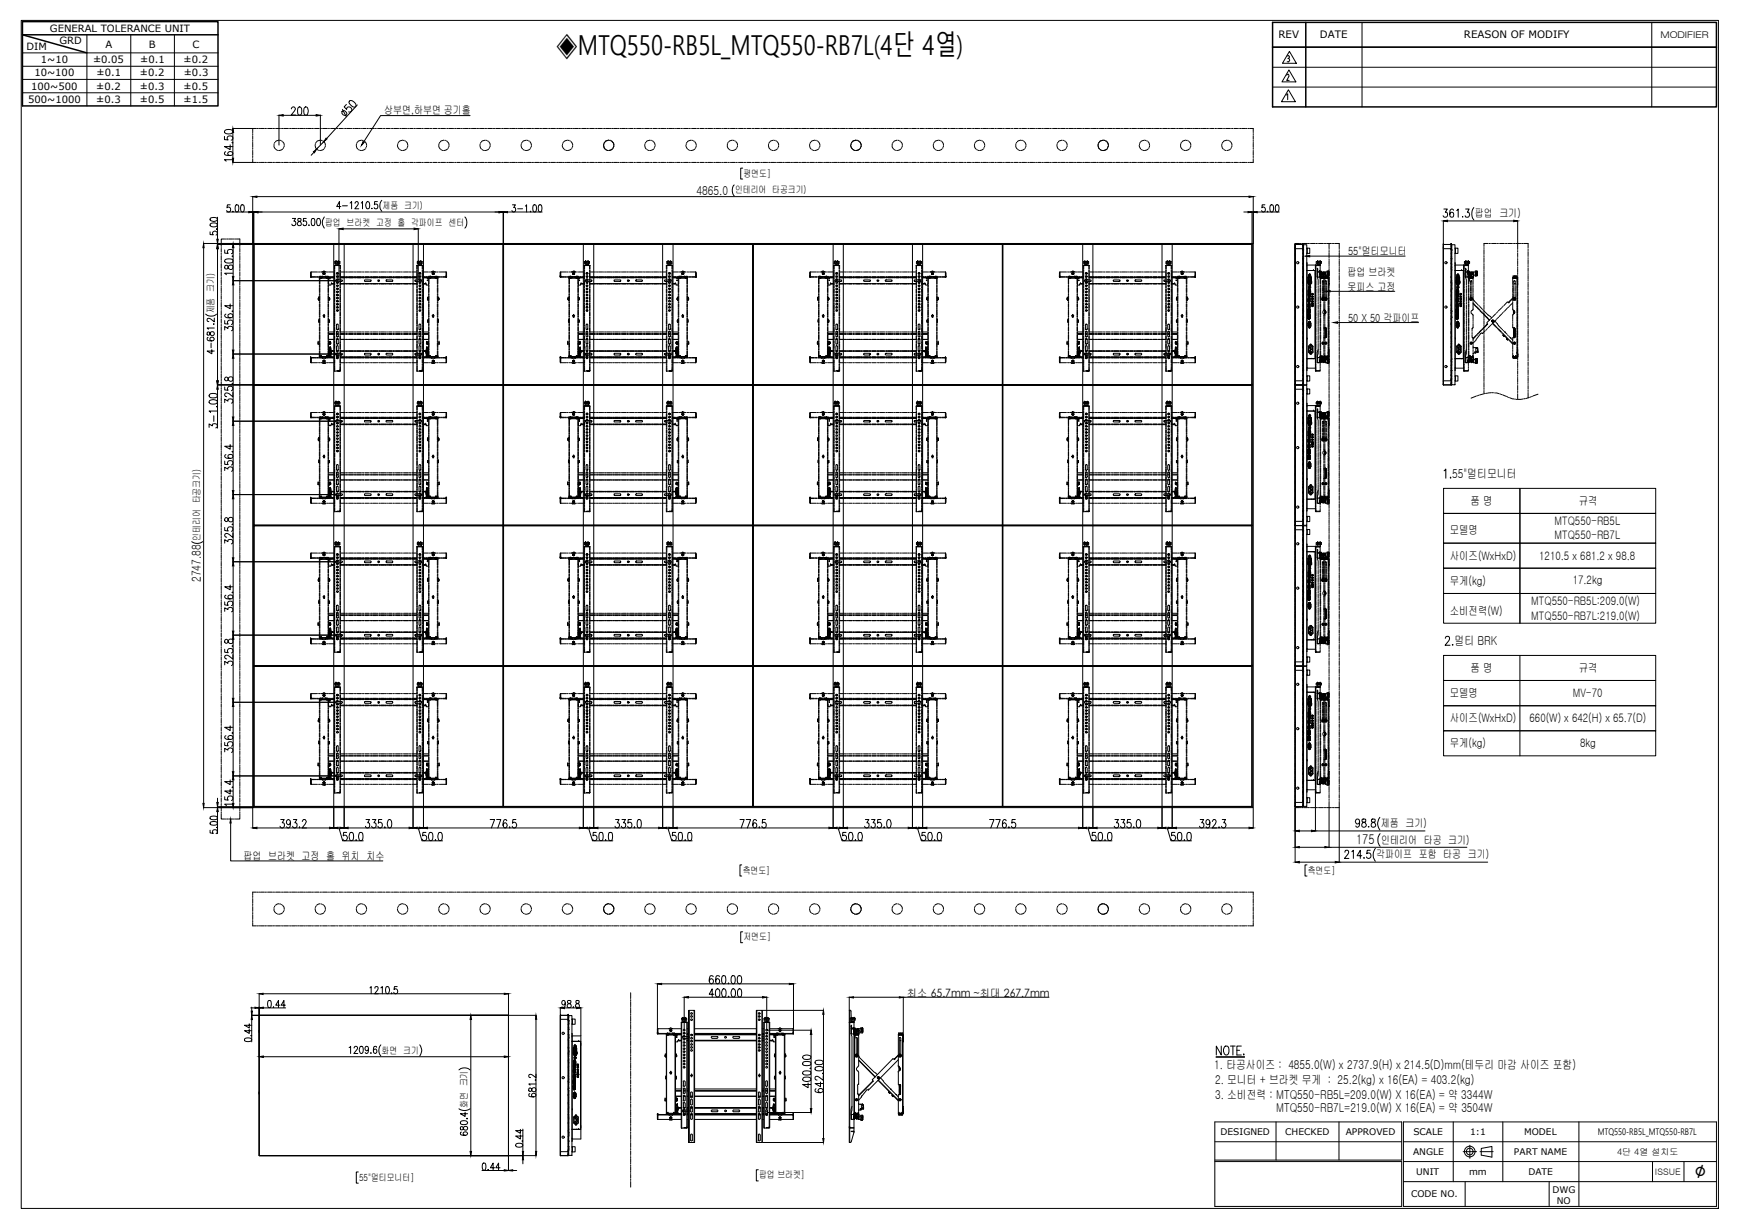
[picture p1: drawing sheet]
<svg xmlns="http://www.w3.org/2000/svg" width="297mm" height="210mm" viewBox="0 0 297 210" stroke-linecap="round" stroke-linejoin="round" font-family="sans-serif">
<defs><g id="words">
<text font-size="4.7" x="94.9" y="9.4">◈MTQ550-RB5L_MTQ550-RB7L(4단 4열)</text>
<text font-size="3.5" x="289.5" y="201.2">∅</text>
<text font-size="2.3" x="231.6" y="144.1">175</text>
<g font-size="2.1">
<text x="119" y="33.3">4865.0</text>
<text x="248.1" y="81.6">55&quot;멀티모니터</text>
<text x="34.3" y="99.4" transform="rotate(-90 34.3 99.4)">2747.88</text>
<text x="248.4" y="110.2">멀티 BRK</text>
<text x="207.4" y="182.6">1. 타공사이즈 : 4855.0(W) x 2737.9(H) x 214.5(D)mm(테두리 마감 사이즈 포함)</text>
<text x="207.5" y="185.2">2. 모니터 + 브라켓 무게 : 25.2(kg) x 16(EA) = 403.2(kg)</text>
<text x="207.5" y="187.6">3. 소비전력 : MTQ550-RB5L=209.0(W) X 16(EA) = 약 3344W</text>
<text x="218" y="189.9">MTQ550-RB7L=219.0(W) X 16(EA) = 약 3504W</text>
</g>
<g font-size="2">
<text x="251.2" y="86.2">품 명</text>
<text x="265.5" y="89.7">MTQ550-RB5L</text>
<text x="269.7" y="86.2">규격</text>
<text x="247.6" y="95.6">사이즈(WxHxD)</text>
<text x="247.6" y="91.2">모델명</text>
<text x="262.9" y="95.6">1210.5 x 681.2 x 98.8</text>
<text x="265.5" y="92.1">MTQ550-RB7L</text>
<text x="247.6" y="99.9">무게(kg)</text>
<text x="268.6" y="99.8">17.2kg</text>
<text x="247.6" y="105">소비전력(W)</text>
<text x="261.6" y="103.3">MTQ550-RB5L:209.0(W)</text>
<text x="261.6" y="105.9">MTQ550-RB7L:219.0(W)</text>
<text x="247.6" y="119.1">모델명</text>
<text x="251.2" y="114.8">품 명</text>
<text x="268.6" y="119.1">MV-70</text>
<text x="269.7" y="114.8">규격</text>
<text x="247.6" y="123.4">사이즈(WxHxD)</text>
<text x="261.3" y="123.4">660(W) x 642(H) x 65.7(D)</text>
<text x="247.6" y="127.6">무게(kg)</text>
<text x="269.9" y="127.6">8kg</text>
</g>
<g font-size="1.9">
<text x="65.6" y="19.5">상부면,하부면 공기홀</text>
<text x="251.9" y="37.1">팝업 크기)</text>
<text x="230.2" y="47.2">팝업 브라켓</text>
<text x="230.3" y="43.6">55&quot;멀티모니터</text>
<text x="230.2" y="49.6">못피스 고정</text>
<text x="230.3" y="55">50 X 50 각파이프</text>
<text x="235.9" y="141.3">제품 크기)</text>
<text x="41.6" y="146.9">팝업 브라켓 고정 홀 위치 치수</text>
<text x="235.1" y="146.6">각파이프 포함 타공 크기)</text>
<text x="235.9" y="144.1">인테리어 타공 크기)</text>
<text x="154.9" y="170.2">최소 65.7mm ~최대 267.7mm</text>
</g>
<g font-size="1.8">
<text x="218.4" y="6.5">REV</text>
<text x="225.5" y="6.5">DATE</text>
<text x="250" y="6.5">REASON OF MODIFY</text>
</g>
<g font-size="1.7">
<text x="8.5" y="5.4">GENERAL TOLERANCE UNIT</text>
<text x="4.5" y="8.5">DIM</text>
<text x="7" y="10.8">1~10</text>
<text x="10.1" y="7.5">GRD</text>
<text x="15.9" y="10.8">±0.05</text>
<text x="18" y="8.1">A</text>
<text x="23.9" y="10.8">±0.1</text>
<text x="25.4" y="8.1">B</text>
<text x="31.4" y="10.8">±0.2</text>
<text x="32.9" y="8.1">C</text>
<text x="4.8" y="17.6">500~1000</text>
<text x="5.3" y="15.3">100~500</text>
<text x="5.9" y="13.1">10~100</text>
<text x="16.5" y="15.3">±0.2</text>
<text x="16.5" y="17.6">±0.3</text>
<text x="16.5" y="13.1">±0.1</text>
<text x="23.9" y="13.1">±0.2</text>
<text x="23.9" y="15.3">±0.3</text>
<text x="23.9" y="17.6">±0.5</text>
<text x="31.4" y="15.3">±0.5</text>
<text x="31.4" y="17.6">±1.5</text>
<text x="31.4" y="13.1">±0.3</text>
<text x="65.3" y="35.7">제품 크기)</text>
<text x="125.5" y="33">인테리어 타공크기)</text>
<text x="127" y="30.2">평면도]</text>
<text x="55.5" y="38.5">팝업 브라켓 고정 홀 각파이프 센터</text>
<text x="36.6" y="53.5" transform="rotate(-90 36.6 53.5)">제품 크기)</text>
<text x="34.2" y="92.3" transform="rotate(-90 34.2 92.3)">인테리어 타공크기)</text>
<text x="126.9" y="149.2">측면도]</text>
<text x="223.4" y="149.2">측면도]</text>
<text x="127" y="160.6">저면도]</text>
<text x="65.2" y="179.9">화면 크기</text>
<text x="79.9" y="189.2" transform="rotate(-90 79.9 189.2)">화면 크기</text>
<text x="61.3" y="201.6">55&quot;멀티모니터]</text>
<text x="129.7" y="201.3">팝업 브라켓]</text>
</g>
<g font-size="1.6">
<text x="283.6" y="6.4">MODIFIER</text>
<text x="208.5" y="193.9">DESIGNED</text>
<text x="219.5" y="193.9">CHECKED</text>
<text x="229.9" y="193.9">APPROVED</text>
<text x="241.4" y="197.3">ANGLE</text>
<text x="241.4" y="193.9">SCALE</text>
<text x="251.1" y="193.9">1:1</text>
<text x="258.6" y="197.3">PART NAME</text>
<text x="260.3" y="193.9">MODEL</text>
<text x="272.9" y="193.8">MTQ550-RB5L_MTQ550-RB7L</text>
<text x="241.9" y="200.7">UNIT</text>
<text x="250.9" y="200.7">mm</text>
<text x="261.1" y="200.7">DATE</text>
<text x="265.2" y="203.7">DWG</text>
<text x="241" y="204.5">CODE NO.</text>
<text x="265.9" y="205.6">NO</text>
</g>
<g font-size="1.5">
<text x="276.2" y="197.2">4단 4열 설치도</text>
<text x="282.7" y="200.7">ISSUE</text>
</g>
</g></defs>
<!-- layer: 0 -->
<g fill="none" stroke="#000" stroke-width=".17">
<path d="M3.6 3.5h289.9v202.9h-289.9zM47.7 19.7v5.1M48.4 19.7h5.6M49.8 18.6l.1-.3a.37 .37 0 0 1 .5 .2 .37 .37 0 0 1-.1 .5l-.6 .7h.8M51 18.3h.3a.96 .96 0 0 1 0 1.4h-.2a.83 .83 0 0 1-.2-1.2zM52.1 18.3h.2a.88 .88 0 0 1 0 1.4h-.1a1.03 1.03 0 0 1-.1-1.4zM54.7 19.7v5.1M58.5 18.7l.7 1.3M58.5 18.9a.52 .52 0 0 1 .6 .2 .52 .52 0 0 1 0 .6 .5 .5 0 0 1-.6-.2 .5 .5 0 0 1 0-.6zM59.2 17.8l-.4 .5 .4 .4a.43 .43 0 0 1 .5-.4 .43 .43 0 0 1 .4 .5 .43 .43 0 0 1-.6 .3M59.8 17.2a.81 .81 0 0 1 .9 1.1 1.09 1.09 0 0 1-1.1-.8zM61 17.9l-5.2 5.8"/>
<path d="M80.3 19.7h-15.3l-2.9 4.5M35.9 39.6v.5h.5a.37 .37 0 0 1 0-.5 .37 .37 0 0 1 .6 0 .37 .37 0 0 1-.1 .5M35.9 38.2l.5-.1a.52 .52 0 0 1 .7 .3 .68 .68 0 0 1-.6 .4 .68 .68 0 0 1-.6-.4zM35.9 37.3l.5-.2a.52 .52 0 0 1 .7 .3 .68 .68 0 0 1-.6 .4 .68 .68 0 0 1-.6-.4zM37.1 39v.2zM37.2 37.1v3.8M38.3 23.3v.5l.7 .1a.35 .35 0 0 1-.2-.3 .35 .35 0 0 1 .2-.3 .45 .45 0 0 1 .6 0 .45 .45 0 0 1 .1 .6h-.2M38.4 22.3l.6-.2a.62 .62 0 0 1 .8 .4 .93 .93 0 0 1-1.5 0zM38.6 25.9l-.3 .4a1.01 1.01 0 0 0 1.5 0 .41 .41 0 0 0-.5-.4 .41 .41 0 0 0-.3 .5l.3 .2M38.7 36.2h3.8M39.3 35h-.5v.5a.39 .39 0 0 1 .5 0 .39 .39 0 0 1 0 .6 .39 .39 0 0 1-.5 0l-.1-.1M39.3 24.7v.8l-1-.5h1.5"/>
<path d="M39.7 24.3v.1zM39.7 36.1l.1 .1zM39.8 22.6v4.4M39.8 27.3h-1.5l.3 .2M39.8 27.7h4M39.8 21.9h4M40.3 35h.2a.65 .65 0 0 1 .3 1l-.3 .2-.2-.1-.1-.4zM41.2 35h.3a.85 .85 0 0 1 0 1.2l-.4-.2zM43.2 36.2h.1v5.5M43.2 21.9v.6M43.2 22.6v.1M43.2 22.9v.1"/>
<path d="M43.2 23.2v.6M43.2 24v.1M43.2 24.2v.2M43.2 24.5v.7M43.2 25.3v.1M43.2 25.6v.1M43.2 25.8v.7M43.2 26.6v.2M43.2 26.9v.1M43.2 27.2v.5M43.2 33.6v7.9M43.9 33.6h169.4"/>
<path d="M43.9 27.7h.2M43.9 21.9h.2M44.1 36.2h41.1M44.2 27.7h.2M44.2 21.9h.2M44.5 27.7h.7M44.5 21.9h.7M45.3 27.7h.1M45.3 21.9h.1M45.5 27.7h.2M45.5 21.9h.2M45.8 27.7h.7"/>
<path d="M45.8 21.9h.7M46.6 27.7h.2M46.6 21.9h.2M46.8 24.8v.3l.3 .4M46.8 24.6v.1M46.9 27.7h.1M46.9 21.9h.1M46.9 24.3v.1M47.1 25.5l.2 .1M47.1 27.7h.7M47.1 21.9h.7M47.4 25.7h.1"/>
<path d="M47.7 23.9l-.6 .3M47.8 24h.1M47.9 27.7h.2M47.9 21.9h.2M48.1 24.1h.1M48.2 27.7h.2M48.2 21.9h.2M48.3 25.5l-.6 .2M48.3 24.2l.2 .3v.3M48.5 25.2l-.1 .1M48.5 27.7h.7M48.5 21.9h.7"/>
<path d="M48.5 24.9v.2M49.3 27.7h.1M49.3 21.9h.1M49.6 27.7h.1M49.6 21.9h.1M49.8 27.7h.7M49.8 21.9h.7M49.9 37.3h.6l-.3 .5a.37 .37 0 0 1 .3 .5 .37 .37 0 0 1-.6 0M50.6 27.7h.2M50.6 21.9h.2M50.9 37.4v.3a.43 .43 0 0 1 .5 .3 .43 .43 0 0 1-.2 .5 .37 .37 0 0 1-.4-.3 .37 .37 0 0 1 .3-.4l.3-.1v-.3zM50.9 27.7h.1"/>
<path d="M50.9 21.9h.1M51.2 27.7h.6M51.2 21.9h.6M52 27.7h.1M52 21.9h.1M52.2 27.7h.2M52.2 21.9h.2M52.3 37.3h-.5v.5a.37 .37 0 0 1 .5 .1 .37 .37 0 0 1 0 .5 .37 .37 0 0 1-.5 0v-.1M52.5 27.7h.7M52.5 21.9h.7M52.8 38.4v.1zM53.3 37.4l.2-.1a.85 .85 0 0 1 0 1.2 .74 .74 0 0 1-.3-1z"/>
<path d="M53.3 27.7h.2M53.3 21.9h.2M53.6 27.7h.1M53.6 21.9h.1M53.6 26l-.4 .5M53.8 24.8l.3 .7 1.2-1.3 .2 .3 .1 .3M53.8 27.7h.7M53.8 21.9h.7M53.9 24.6l-.1 .1M54 24.3l-.1 .1M54.2 25.5l.1 .1M54.2 37.4l.2-.1a.68 .68 0 0 1 .4 .6 .68 .68 0 0 1-.4 .6 .74 .74 0 0 1-.3-1z"/>
<path d="M54.4 25.7h.2M54.7 23.9l-.6 .3M54.7 27.7h.1M54.7 21.9h.1M54.8 24h.2M54.9 27.7h.2M54.9 21.9h.2M55.1 24.1h.1M55.2 27.7h.7M55.2 21.9h.7M55.3 25.5l-.6 .2M55.4 37.1a1.5 1.5 0 0 0 0 1.9"/>
<path d="M55.5 25.2l-.1 .1M55.6 24.9l-.1 .2M56 27.7h.1M56 21.9h.1M56.3 27.7h.1M56.3 21.9h.1M56.5 27.7h.7M56.5 21.9h.7M57.3 27.7h.2M57.3 21.9h.2M57.6 27.7h.1M57.6 21.9h.1"/>
<path d="M57.9 39v8.8M57.9 27.7h.6M57.9 21.9h.6M58.2 35.3h-.7l.5-.9v1.3M58.5 35.2h.8M58.6 39.1h12.1M58.7 27.7h.1M58.7 21.9h.1M59 27.7h.1M59 21.9h.1M59.2 27.7h.7M59.2 21.9h.7"/>
<path d="M59.8 34.7l.3-.3v1.3M60 27.7h.1M60 21.9h.1M60.3 27.7h.1M60.3 21.9h.1M60.6 27.7h.6M60.6 21.9h.6M60.6 34.7l.1-.1a.29 .29 0 0 1 .4-.1 .29 .29 0 0 1 .1 .4l-.6 .8h.7M60.9 24.8l.2 .7M60.9 24.6v.1M61 24.3l-.1 .1M61.2 25.5l.2 .1"/>
<path d="M61.4 27.7h.1M61.4 21.9h.1M61.5 25.7h.1M61.6 27.7h.2M61.6 21.9h.2M61.7 34.7l.2-.3v1.3M61.8 23.9l-.7 .3M61.9 24h.1M61.9 27.7h.7M61.9 21.9h.7M62.1 24.1h.2M62.3 24.2l.3 .6"/>
<path d="M62.4 25.5l-.6 .2M62.5 25.2v.1M62.6 24.9v.2M62.6 34.5l.3-.1a.94 .94 0 0 1 .1 1.2h-.4v-.2l-.1-.4zM62.7 27.7h.2M62.7 21.9h.2M63 27.7h.1M63 21.9h.1M63.2 27.7h.7M63.2 21.9h.7M63.5 35.6h.1M64 27.7h.2"/>
<path d="M64 21.9h.2M64.3 27.7h.2M64.3 21.9h.2M64.5 34.4h-.5v.6a.36 .36 0 0 1 .5 0 .36 .36 0 0 1-.1 .5 .36 .36 0 0 1-.5-.1M64.6 27.7h.7M64.6 21.9h.7M65.2 34.2a1.43 1.43 0 0 0 0 1.9M65.4 27.7h.1M65.4 21.9h.1M65.6 27.7h.2M65.6 21.9h.2M65.9 27.7h.7"/>
<path d="M65.9 21.9h.7M66.7 27.7h.2M66.7 21.9h.2M67 27.7h.1M67 21.9h.1M67.3 27.7h.6M67.3 21.9h.6M67.9 24.8l.3 .7M67.9 24.6v.1M68.1 27.7h.1M68.1 21.9h.1M68.1 24.3l-.1 .1"/>
<path d="M68.3 25.5l.1 .1M68.4 27.7h.1M68.4 21.9h.1M68.5 25.7h.2M68.6 27.7h.7M68.6 21.9h.7M68.8 23.9l-.7 .3M68.9 24h.1M69.2 24.1h.1M69.4 27.7h.1M69.4 21.9h.1M69.4 25.5l-.6 .2"/>
<path d="M69.4 24.2l.3 .6M69.6 25.2l-.1 .1M69.7 24.9l-.1 .2M69.7 27.7h.1M69.7 21.9h.1M70 27.7h.6M70 21.9h.6M70.8 27.7h.1M70.8 21.9h.1M71 27.7h.1M71 21.9h.1M71.3 27.7h.7"/>
<path d="M71.3 21.9h.7M71.4 39v8.8M72.1 27.7h.1M72.1 21.9h.1M72.4 27.7h.1M72.4 21.9h.1M72.6 27.7h.7M72.6 21.9h.7M73.4 27.7h.2M73.4 21.9h.2M73.7 27.7h.1M73.7 21.9h.1"/>
<path d="M74 27.7h.6M74 21.9h.6M74.8 27.7h.1M74.8 21.9h.1M75 24.8v.3l.2 .4M75 24.6v.1M75 27.7h.2M75 21.9h.2M75.1 24.3l-.1 .1M75.3 25.5l.1 .1M75.3 27.7h.7M75.3 21.9h.7"/>
<path d="M75.6 25.7h.1M75.8 23.9l-.6 .3M76 24h.1M76.1 27.7h.1M76.1 21.9h.1M76.2 24.1h.2M76.4 27.7h.1M76.4 21.9h.1M76.4 25.5l-.6 .2M76.4 24.2l.3 .3v.3M76.6 25.2l-.1 .1M76.7 27.7h.6"/>
<path d="M76.7 21.9h.6M76.7 24.9v.2M77.5 27.7h.1M77.5 21.9h.1M77.7 27.7h.1M77.7 21.9h.1M78 27.7h.6M78 21.9h.6M78.8 27.7h.1M78.8 21.9h.1M79.1 27.7h.1M79.1 21.9h.1"/>
<path d="M79.3 27.7h.7M79.3 21.9h.7M79.4 37.1a1.5 1.5 0 0 1 0 1.9M80.1 27.7h.2M80.1 21.9h.2M80.4 27.7h.1M80.4 21.9h.1M80.7 27.7h.7M80.7 21.9h.7M81.5 27.7h.1M81.5 21.9h.1M81.7 27.7h.2"/>
<path d="M81.7 21.9h.2M82 24.8l.2 .7M82 27.7h.7M82 21.9h.7M82 24.6v.1M82.2 24.3l-.1 .1M82.4 25.5l.1 .1M82.6 25.7h.1M82.8 27.7h.2M82.8 21.9h.2M82.9 23.9l-.7 .3M83 24h.1"/>
<path d="M83.1 27.7h.1M83.1 21.9h.1M83.3 24.1h.1M83.3 27.7h.7M83.3 21.9h.7M83.5 24.2l.2 .3v.3M83.5 25.5l-.6 .2M83.6 25.2v.1M83.7 24.9v.2M84.1 27.7h.2M84.1 21.9h.2M84.4 27.7h.2"/>
<path d="M84.4 21.9h.2M84.7 27.7h.7M84.7 21.9h.7M85.5 27.7h.1M85.5 21.9h.1M85.8 27.7h.1M85.8 21.9h.1M86 27.7h.7M86 21.9h.7M86.7 36.2h5.9M86.9 27.7h.1M86.9 21.9h.1"/>
<path d="M87.1 27.7h.1M87.1 21.9h.1M87.4 27.7h.6M87.4 21.9h.6M87.5 35h.5l-.3 .4a.36 .36 0 0 1 .4 .5 .36 .36 0 0 1-.6 .2l-.1-.1M88.2 27.7h.1M88.2 21.9h.1M88.4 35.7h.9M88.5 27.7h.1M88.5 21.9h.1M88.7 27.7h.7M88.7 21.9h.7"/>
<path d="M89 24.8l.3 .7M89.1 24.6l-.1 .1M89.2 24.3l-.1 .1M89.4 25.5l.1 .1M89.5 27.7h.1M89.5 21.9h.1M89.6 25.7h.2M89.7 35.2l.2-.2v1.2M89.8 27.7h.1M89.8 21.9h.1M89.9 23.9l-.6 .3M90 24h.2"/>
<path d="M90.1 27.7h.6M90.1 21.9h.6M90.3 24.1h.1M90.5 24.2l.3 .6M90.5 25.5l-.6 .2M90.6 36.1v.1zM90.7 25.2l-.1 .1M90.7 24.9v.2M90.9 27.7h.1M90.9 21.9h.1M91.1 35h.3a.85 .85 0 0 1 0 1.2l-.4-.2zM91.1 27.7h.2"/>
<path d="M91.1 21.9h.2M91.4 27.7h.7M91.4 21.9h.7M92.1 35h.2a.78 .78 0 0 1-.1 1.2 .94 .94 0 0 1-.1-1.2zM92.2 27.7h.2M92.2 21.9h.2M92.5 27.7h.1M92.5 21.9h.1M92.7 27.7h.7M92.7 21.9h.7M93.5 27.7h.2M93.5 21.9h.2"/>
<path d="M93.8 27.7h.2M93.8 21.9h.2M94.1 27.7h.7M94.1 21.9h.7M94.9 27.7h.1M94.9 21.9h.1M95.2 27.7h.1M95.2 21.9h.1M95.4 27.7h.7M95.4 21.9h.7M96 24.8l.3 .7M96.1 24.6v.1"/>
<path d="M96.2 27.7h.2M96.2 21.9h.2M96.2 24.3v.1M96.4 25.5l.1 .1M96.5 27.7h.1M96.5 21.9h.1M96.7 25.7h.1M96.8 27.7h.6M96.8 21.9h.6M96.9 23.9l-.6 .3M97.1 24h.1M97.4 24.1h.1"/>
<path d="M97.6 27.7h.1M97.6 21.9h.1M97.6 25.5l-.7 .2M97.6 24.2l.2 .6M97.7 25.2l-.1 .1M97.8 27.7h.2M97.8 21.9h.2M97.8 24.9v.2M98.1 27.7h.7M98.1 21.9h.7M98.9 27.7h.1M98.9 21.9h.1"/>
<path d="M99.2 27.7h.1M99.2 21.9h.1M99.4 27.7h.7M99.4 21.9h.7M100.2 27.7h.2M100.2 21.9h.2M100.5 27.7h.2M100.5 21.9h.2M100.8 27.7h.7M100.8 21.9h.7M101.6 27.7h.1M101.6 21.9h.1"/>
<path d="M101.8 27.7h.2M101.8 21.9h.2M102.1 27.7h.7M102.1 21.9h.7M102.9 27.7h.2M102.9 21.9h.2M103.1 24.8l.3 .7M103.2 24.6l-.1 .1M103.2 27.7h.1M103.2 21.9h.1M103.3 24.3l-.1 .1M103.4 25.5l.2 .1"/>
<path d="M103.4 27.7h.7M103.4 21.9h.7M103.7 25.7h.1M104 23.9l-.6 .3M104.1 24h.2M104.3 27.7h.1M104.3 21.9h.1M104.4 24.1h.1M104.5 27.7h.2M104.5 21.9h.2M104.6 25.5l-.6 .2M104.6 24.2l.2 .3v.3"/>
<path d="M104.8 25.2l-.1 .1M104.8 27.7h.7M104.8 21.9h.7M104.8 24.9v.2M105.6 27.7h.1M105.6 21.9h.1M105.9 27.7h.1M105.9 21.9h.1M106.2 27.7h.6M106.2 21.9h.6M107 27.7h.1M107 21.9h.1"/>
<path d="M107.2 27.7h.1M107.2 21.9h.1M107.5 27.7h.6M107.5 21.9h.6M108.3 27.7h.1M108.3 21.9h.1M108.6 27.7h.1M108.6 21.9h.1M108.8 27.7h.7M108.8 21.9h.7M109.6 27.7h.2M109.6 21.9h.2"/>
<path d="M109.9 27.7h.2M109.9 21.9h.2M110.1 24.8l.3 .7M110.2 27.7h.7M110.2 21.9h.7M110.2 24.6l-.1 .1M110.3 24.3l-.1 .1M110.5 25.5l.1 .1M110.7 25.7h.2M111 27.7h.1M111 21.9h.1M111 23.9l-.6 .3"/>
<path d="M111.2 24h.1M111.2 27.7h.2M111.2 21.9h.2M111.4 24.1h.1M111.5 27.7h.7M111.5 21.9h.7M111.6 24.2l.3 .6M111.7 25.5l-.7 .2M111.8 25.2l-.1 .1M111.9 24.9l-.1 .2M112.3 27.7h.2M112.3 21.9h.2"/>
<path d="M112.6 27.7h.1M112.6 21.9h.1M112.8 27.7h.7M112.8 21.9h.7M113.7 27.7h.1M113.7 21.9h.1M113.9 27.7h.2M113.9 21.9h.2M114.2 27.7h.7M114.2 21.9h.7M115 27.7h.1M115 21.9h.1"/>
<path d="M115.3 27.7h.1M115.3 21.9h.1M115.6 27.7h.6M115.6 21.9h.6M116.4 27.7h.1M116.4 21.9h.1M116.6 27.7h.1M116.6 21.9h.1M116.9 27.7h.6M116.9 21.9h.6M117.2 24.8l.2 .7M117.2 24.6v.1"/>
<path d="M117.3 24.3l-.1 .1M117.5 25.5l.2 .1M117.7 27.7h.1M117.7 21.9h.1M117.8 25.7h.1M118 27.7h.1M118 21.9h.1M118.1 23.9l-.7 .3M118.2 24h.1M118.2 27.7h.7M118.2 21.9h.7M118.4 24.1h.2"/>
<path d="M118.7 24.2l.2 .6M118.7 25.5l-.6 .2M118.9 25.2l-.1 .1M118.9 24.9v.2M119 27.7h.2M119 21.9h.2M119.3 27.7h.1M119.3 21.9h.1M119.6 27.7h.6M119.6 21.9h.6M120.4 27.7h.1M120.4 21.9h.1"/>
<path d="M120.6 27.7h.2M120.6 21.9h.2M120.9 27.7h.7M120.9 21.9h.7M121.7 27.7h.1M121.7 21.9h.1M122 27.7h.1M122 21.9h.1M122.2 27.7h.7M122.2 21.9h.7M123 27.7h.2M123 21.9h.2"/>
<path d="M123.3 27.7h.1M123.3 21.9h.1M123.6 27.7h.6M123.6 21.9h.6M124.2 24.8v.3l.3 .4M124.3 24.6l-.1 .1M124.4 24.3l-.1 .1M124.4 27.7h.1M124.4 21.9h.1M124.6 25.5l.1 .1M124.7 27.7h.1M124.7 21.9h.1"/>
<path d="M124.8 25.7h.2M124.9 27.7h.7M124.9 21.9h.7M125.1 23.9l-.6 .3M125.2 24h.2M125.4 31.6a1.43 1.43 0 0 0 0 1.9M125.5 24.1h.1M125.7 25.5l-.6 .2M125.7 27.7h.1M125.7 21.9h.1M125.7 24.2l.2 .3 .1 .3M125.9 25.2l-.1 .1"/>
<path d="M126 24.9l-.1 .2M126 27.7h.1M126 21.9h.1M126.3 27.7h.6M126.3 21.9h.6M126.9 28.7h-.4v1.9h.4M127.1 27.7h.1M127.1 21.9h.1M127.3 27.7h.2M127.3 21.9h.2M127.6 27.7h.7M127.6 21.9h.7"/>
<path d="M128.4 27.7h.2M128.4 21.9h.2M128.7 27.7h.1M128.7 21.9h.1M128.9 27.7h.7M128.9 21.9h.7M129.7 27.7h.2M129.7 21.9h.2M130 27.7h.2M130 21.9h.2M130.3 27.7h.7M130.3 21.9h.7"/>
<path d="M131.1 27.7h.1M131.1 21.9h.1M131.3 24.8l.2 .7M131.3 24.6v.1M131.3 27.7h.2M131.3 21.9h.2M131.4 24.3l-.1 .1M131.6 25.5l.1 .1M131.6 27.7h.7M131.6 21.9h.7M131.9 25.7h.1M132.1 23.9l-.6 .3"/>
<path d="M132.3 24h.1M132.4 27.7h.2M132.4 21.9h.2M132.5 24.1h.2M132.7 27.7h.1M132.7 21.9h.1M132.7 24.2l.3 .3v.3M132.7 25.5l-.5 .2M132.9 25.2l-.1 .1M133 27.7h.6M133 21.9h.6M133 24.9v.2"/>
<path d="M133.8 27.7h.1M133.8 21.9h.1M134.1 27.7h.1M134.1 21.9h.1M134.3 27.7h.7M134.3 21.9h.7M135.1 27.7h.1M135.1 21.9h.1M135.4 27.7h.1M135.4 21.9h.1M135.7 27.7h.6M135.7 21.9h.6"/>
<path d="M136.5 27.7h.1M136.5 21.9h.1M136.7 27.7h.1M136.7 21.9h.1M137 27.7h.7M137 21.9h.7M137.8 27.7h.2M137.8 21.9h.2M138.1 27.7h.1M138.1 21.9h.1M138.3 24.8l.2 .7M138.3 27.7h.7"/>
<path d="M138.3 21.9h.7M138.3 24.6v.1M138.5 24.3l-.1 .1M138.7 25.5l.1 .1M138.9 25.7h.2M139.1 27.7h.2M139.1 21.9h.2M139.2 23.9l-.7 .3M139.3 24h.1M139.4 27.7h.2M139.4 21.9h.2M139.6 24.1h.1"/>
<path d="M139.7 27.7h.7M139.7 21.9h.7M139.8 24.2l.3 .6M139.8 25.5l-.6 .2M139.9 25.2v.1M140 24.9v.2M140.5 27.7h.1M140.5 21.9h.1M140.7 27.7h.2M140.7 21.9h.2M141 27.7h.7M141 21.9h.7"/>
<path d="M141.8 27.7h.2M141.8 21.9h.2M142.1 27.7h.1M142.1 21.9h.1M142.4 27.7h.6M142.4 21.9h.6M143.2 27.7h.1M143.2 21.9h.1M143.4 27.7h.2M143.4 21.9h.2M143.7 27.7h.7M143.7 21.9h.7"/>
<path d="M144.5 27.7h.1M144.5 21.9h.1M144.8 27.7h.1M144.8 21.9h.1M145 27.7h.7M145 21.9h.7M145.3 24.8l.3 .7M145.4 24.6v.1M145.5 24.3l-.1 .1M145.7 25.5l.1 .1M145.8 27.7h.2M145.8 21.9h.2"/>
<path d="M146 25.7h.1M146.1 27.7h.1M146.1 21.9h.1M146.2 23.9l-.6 .3M146.3 24h.2M146.4 27.7h.7M146.4 21.9h.7M146.6 24.1h.1M146.8 25.5l-.6 .2M146.8 24.2l.3 .6M147 25.2l-.1 .1M147.1 24.9v.2"/>
<path d="M147.2 27.7h.1M147.2 21.9h.1M147.4 27.7h.2M147.4 21.9h.2M147.7 27.7h.7M147.7 21.9h.7M148.5 27.7h.2M148.5 21.9h.2M148.8 27.7h.1M148.8 21.9h.1M149 27.7h.7M149 21.9h.7"/>
<path d="M149.8 27.7h.2M149.8 21.9h.2M150.1 27.7h.2M150.1 21.9h.2M150.4 27.7h.7M150.4 21.9h.7M151.2 27.7h.1M151.2 21.9h.1M151.5 27.7h.1M151.5 21.9h.1M151.8 27.7h.6M151.8 21.9h.6"/>
<path d="M152.4 24.8v.3l.2 .4M152.4 24.6v.1M152.6 27.7h.1M152.6 21.9h.1M152.6 24.3l-.1 .1M152.7 25.5l.2 .1M152.8 27.7h.1M152.8 21.9h.1M153 25.7h.1M153.1 27.7h.6M153.1 21.9h.6M153.2 23.9l-.6 .3"/>
<path d="M153.4 24h.1M153.7 24.1h.1M153.9 27.7h.1M153.9 21.9h.1M153.9 24.2l.2 .3v.3M153.9 25.5l-.6 .2M154 25.2v.1M154.1 24.9v.2M154.2 27.7h.1M154.2 21.9h.1M154.4 27.7h.7M154.4 21.9h.7"/>
<path d="M155.2 27.7h.1M155.2 21.9h.1M155.5 27.7h.1M155.5 21.9h.1M155.8 27.7h.6M155.8 21.9h.6M156.6 27.7h.1M156.6 21.9h.1M156.8 27.7h.2M156.8 21.9h.2M157.1 27.7h.7M157.1 21.9h.7"/>
<path d="M157.9 27.7h.2M157.9 21.9h.2M158.2 27.7h.1M158.2 21.9h.1M158.4 27.7h.7M158.4 21.9h.7M159.2 27.7h.2M159.2 21.9h.2M159.4 24.8l.3 .7M159.5 24.6l-.1 .1M159.5 27.7h.2M159.5 21.9h.2"/>
<path d="M159.6 24.3l-.1 .1M159.8 25.5l.1 .1M159.8 27.7h.7M159.8 21.9h.7M160 25.7h.2M160.3 23.9l-.6 .3M160.4 24h.2M160.6 27.7h.1M160.6 21.9h.1M160.7 24.1h.1M160.9 27.7h.1M160.9 21.9h.1"/>
<path d="M160.9 25.5l-.6 .2M160.9 24.2l.2 .3v.3M161.1 25.2l-.1 .1M161.1 27.7h.7M161.1 21.9h.7M161.1 24.9v.2M162 27.7h.1M162 21.9h.1M162.2 27.7h.1M162.2 21.9h.1M162.5 27.7h.6M162.5 21.9h.6"/>
<path d="M163.3 27.7h.1M163.3 21.9h.1M163.6 27.7h.1M163.6 21.9h.1M163.8 27.7h.7M163.8 21.9h.7M164.6 27.7h.1M164.6 21.9h.1M164.9 27.7h.1M164.9 21.9h.1M165.2 27.7h.6M165.2 21.9h.6"/>
<path d="M166 27.7h.1M166 21.9h.1M166.2 27.7h.2M166.2 21.9h.2M166.4 24.8l.3 .7M166.5 27.7h.7M166.5 21.9h.7M166.5 24.6l-.1 .1M166.6 24.3l-.1 .1M166.8 25.5l.1 .1M167.1 25.7h.1M167.3 27.7h.1"/>
<path d="M167.3 21.9h.1M167.3 23.9l-.6 .3M167.5 24h.1M167.6 27.7h.1M167.6 21.9h.1M167.7 24.1h.1M167.8 27.7h.7M167.8 21.9h.7M168 24.2l.2 .6M168 25.5l-.7 .2M168.1 25.2l-.1 .1M168.2 24.9v.2"/>
<path d="M168.6 27.7h.2M168.6 21.9h.2M168.9 27.7h.1M168.9 21.9h.1M169.2 27.7h.6M169.2 21.9h.6M170 27.7h.1M170 21.9h.1M170.3 27.7h.1M170.3 21.9h.1M170.5 27.7h.7M170.5 21.9h.7"/>
<path d="M171.3 27.7h.1M171.3 21.9h.1M171.6 27.7h.1M171.6 21.9h.1M171.9 27.7h.6M171.9 21.9h.6M172.7 27.7h.1M172.7 21.9h.1M172.9 27.7h.1M172.9 21.9h.1M173.2 27.7h.6M173.2 21.9h.6"/>
<path d="M173.5 24.8v.3l.3 .4M173.5 24.6v.1M173.6 24.3v.1M173.8 25.5l.2 .1M174 27.7h.1M174 21.9h.1M174.1 25.7h.1M174.3 27.7h.1M174.3 21.9h.1M174.4 23.9l-.6 .3M174.5 24h.2M174.5 27.7h.7"/>
<path d="M174.5 21.9h.7M174.8 24.1h.1M175 24.2l.2 .6M175 25.5l-.6 .2M175.2 25.2l-.1 .1M175.2 24.9v.2M175.3 27.7h.2M175.3 21.9h.2M175.6 27.7h.2M175.6 21.9h.2M175.9 27.7h.7M175.9 21.9h.7"/>
<path d="M176.7 27.7h.1M176.7 21.9h.1M176.9 27.7h.2M176.9 21.9h.2M177.2 27.7h.7M177.2 21.9h.7M178 27.7h.2M178 21.9h.2M178.3 27.7h.1M178.3 21.9h.1M178.5 27.7h.7M178.5 21.9h.7"/>
<path d="M179.4 27.7h.1M179.4 21.9h.1M179.6 27.7h.2M179.6 21.9h.2M179.9 27.7h.7M179.9 21.9h.7M180.5 24.8l.3 .7M180.6 24.6l-.1 .1M180.7 27.7h.1M180.7 21.9h.1M180.7 24.3l-.1 .1M180.9 25.5l.1 .1"/>
<path d="M181 27.7h.1M181 21.9h.1M181.1 25.7h.2M181.3 27.7h.6M181.3 21.9h.6M181.4 23.9l-.6 .3M181.6 24h.1M181.8 24.1h.1M182 24.2l.2 .3 .1 .3M182 25.5l-.6 .2M182.1 27.7h.1M182.1 21.9h.1"/>
<path d="M182.2 25.2l-.1 .1M182.3 24.9l-.1 .2M182.3 27.7h.1M182.3 21.9h.1M182.6 27.7h.6M182.6 21.9h.6M183.4 27.7h.1M183.4 21.9h.1M183.7 27.7h.1M183.7 21.9h.1M183.9 27.7h.7M183.9 21.9h.7"/>
<path d="M184.7 27.7h.2M184.7 21.9h.2M185 27.7h.2M185 21.9h.2M185.3 27.7h.7M185.3 21.9h.7M186.1 27.7h.1M186.1 21.9h.1M186.3 27.7h.2M186.3 21.9h.2M186.6 27.7h.7M186.6 21.9h.7"/>
<path d="M187.4 27.7h.2M187.4 21.9h.2M187.6 24.8l.2 .7M187.6 24.6v.1M187.7 27.7h.1M187.7 21.9h.1M187.7 24.3l-.1 .1M187.9 25.5l.1 .1M187.9 27.7h.7M187.9 21.9h.7M188.2 25.7h.1M188.5 23.9l-.7 .3"/>
<path d="M188.6 24h.1M188.8 27.7h.1M188.8 21.9h.1M188.8 24.1h.2M189 27.7h.2M189 21.9h.2M189 24.2l.3 .6M189.1 25.5l-.6 .2M189.2 25.2v.1M189.3 27.7h.7M189.3 21.9h.7M189.3 24.9v.2"/>
<path d="M190.1 27.7h.1M190.1 21.9h.1M190.4 27.7h.1M190.4 21.9h.1M190.6 27.7h.7M190.6 21.9h.7M191.4 27.7h.2M191.4 21.9h.2M191.7 27.7h.1M191.7 21.9h.1M192 27.7h.6M192 21.9h.6"/>
<path d="M192.8 27.7h.1M192.8 21.9h.1M193 27.7h.2M193 21.9h.2M193.3 27.7h.7M193.3 21.9h.7M194.1 27.7h.2M194.1 21.9h.2M194.4 27.7h.1M194.4 21.9h.1M194.6 24.8l.2 .7M194.6 27.7h.7"/>
<path d="M194.6 21.9h.7M194.6 24.6v.1M194.8 24.3l-.1 .1M195 25.5l.1 .1M195.2 25.7h.2M195.4 27.7h.2M195.4 21.9h.2M195.5 23.9l-.7 .3M195.6 24h.1M195.7 27.7h.2M195.7 21.9h.2M195.9 24.1h.1"/>
<path d="M196 27.7h.7M196 21.9h.7M196.1 25.5l-.6 .2M196.1 24.2l.3 .6M196.3 25.2l-.1 .1M196.4 24.9l-.1 .2M196.8 27.7h.1M196.8 21.9h.1M197 27.7h.2M197 21.9h.2M197.3 27.7h.7M197.3 21.9h.7"/>
<path d="M198.1 27.7h.2M198.1 21.9h.2M198.4 27.7h.1M198.4 21.9h.1M198.7 27.7h.6M198.7 21.9h.6M199.5 27.7h.1M199.5 21.9h.1M199.8 27.7h.1M199.8 21.9h.1M200 27.7h.7M200 21.9h.7"/>
<path d="M200.8 27.7h.1M200.8 21.9h.1M201.1 27.7h.1M201.1 21.9h.1M201.4 27.7h.6M201.4 21.9h.6M201.7 24.8v.3l.2 .4M201.7 24.6v.1M201.8 24.3l-.1 .1M202 25.5l.1 .1M202.2 27.7h.1M202.2 21.9h.1"/>
<path d="M202.3 25.7h.1M202.4 27.7h.2M202.4 21.9h.2M202.5 23.9l-.6 .3M202.6 24h.2M202.7 27.7h.7M202.7 21.9h.7M202.9 24.1h.1M203.1 24.2l.3 .3v.3M203.1 25.5l-.6 .2M203.3 25.2l-.1 .1M203.4 24.9v.2"/>
<path d="M203.5 27.7h.2M203.5 21.9h.2M203.8 27.7h.1M203.8 21.9h.1M204 27.7h.7M204 21.9h.7M204.8 27.7h.2M204.8 21.9h.2M205.1 27.7h.2M205.1 21.9h.2M205.4 27.7h.7M205.4 21.9h.7"/>
<path d="M206.2 27.7h.1M206.2 21.9h.1M206.4 27.7h.2M206.4 21.9h.2M206.7 27.7h.7M206.7 21.9h.7M207.5 27.7h.2M207.5 21.9h.2M207.8 27.7h.1M207.8 21.9h.1M208.1 27.7h.6M208.1 21.9h.6"/>
<path d="M208.7 24.8l.2 .7M208.7 24.6v.1M208.9 27.7h.1M208.9 21.9h.1M208.9 24.3l-.1 .1M209.1 25.5l.1 .1M209.2 27.7h.1M209.2 21.9h.1M209.3 25.7h.1M209.4 27.7h.7M209.4 21.9h.7M209.6 23.9l-.7 .3"/>
<path d="M209.7 24h.1M210 24.1h.1M210.2 25.5l-.6 .2M210.2 24.2l.2 .3v.3M210.2 27.7h.1M210.2 21.9h.1M210.3 25.2v.1M210.4 24.9v.2M210.5 27.7h.1M210.5 21.9h.1M210.8 27.7h.6M210.8 21.9h.6"/>
<path d="M211.6 27.7h.1M211.6 21.9h.1M211.8 27.7h.1M211.8 21.9h.1M212.1 27.7h.7M212.1 21.9h.7M212.5 36.2h.7M212.9 27.7h.1M212.9 21.9h.1M213.2 27.7h.1M213.2 21.9h.1M213.4 21.9h.7v.6"/>
<path d="M214.1 22.6v.1M214.1 22.9v.1M214.1 23.2v.6M214.1 24v.1M214.1 24.2v.2M214.1 24.5v.7M214.1 25.3v.1M214.1 25.6v.1M214.1 25.8v.7M214.1 26.6v.2M214.1 26.9v.1M214.1 27.2v.5h-.7"/>
<path d="M214.1 33.6v7.9M214.1 36.2h-.2v5.5M214.7 36.2h3.8M216.1 35h-.5l-.1 .5a.37 .37 0 0 1 .5 0 .37 .37 0 0 1 0 .5 .37 .37 0 0 1-.5 .1v-.1M216.5 36.1v.1zM217 35h.3a.85 .85 0 0 1 0 1.2l-.4-.2zM218 35h.2a.78 .78 0 0 1-.1 1.2 .94 .94 0 0 1-.1-1.2zM246.5 37.7v4.1M246.6 35.7h.6l-.3 .6a.42 .42 0 0 1 .3 .6 .42 .42 0 0 1-.7-.1M247.3 37.7h11.3M248.3 35.9l-.4-.2a1.08 1.08 0 0 0-.1 1.4 .4 .4 0 0 0 .5-.4 .4 .4 0 0 0-.5-.4l-.2 .3M248.8 36l.3-.3v1.4"/>
<path d="M249.8 37v.1zM250.3 35.7h.6l-.3 .6a.41 .41 0 0 1 .4 .6 .41 .41 0 0 1-.7-.1M251.7 35.4a1.8 1.8 0 0 0 0 2.2M259.2 37.7v4.8M34.7 41.6h179.4v96.3h-170.9v-96.3M34.8 42.3v94.9M35.1 53.7a1.43 1.43 0 0 0 1.9 0M35.4 56.7v.5h.3l.1-.1a.39 .39 0 0 1 .3-.5 .39 .39 0 0 1 .5 .2 .39 .39 0 0 1-.2 .5l-.5-.1-.1-.5zM35.5 57.6l-.1 .2a.7 .7 0 0 0 1.2 .1 .37 .37 0 0 0-.4-.3 .37 .37 0 0 0-.3 .5l.3 .1M36.1 58.6v.8M36.2 59.7v.7l-.8-.4h1.2M36.5 55.3h.1z"/>
<path d="M36.6 54.3v.7l-.8-.6h-.3l-.1 .4 .3 .1M36.6 56h-1.2l.2 .2M37.1 41.8h6.2M37.2 41.6v.2M37.2 42.5v22.5M37.8 41.9v.1M37.8 42.1v.2M37.8 42.4v.7M37.8 43.2v.2M37.8 43.5v.1M37.8 43.7v.7M37.8 44.5v.2"/>
<path d="M37.8 44.8v.2M37.8 45.1v.7M37.8 45.9v.1M37.8 46.2v.1M37.8 46.5v.6M37.8 47.3v.1M37.8 47.5v.1M37.8 47.8v.6M37.8 48.6v.1M37.8 48.9v.1M37.8 49.1v.7M37.8 49.9v.2"/>
<path d="M37.8 50.2v.1M37.8 50.5v.6M37.8 51.3v.1M37.8 51.5v.2M37.8 51.8v.7M37.8 52.6v.1M37.8 52.9v.1M37.8 53.1v.7M37.8 53.9v.2M37.8 54.2v.1M37.8 54.5v.6M37.8 55.3v.1"/>
<path d="M37.8 55.6v.1M37.8 55.8v.7M37.8 56.6v.2M37.8 56.9v.1M37.8 57.2v.6M37.8 58v.1M37.8 58.2v.2M37.8 58.5v.7M37.8 59.3v.2M37.8 59.6v.1M37.8 59.8v.7M38.4 42.7v.5l.6 .1a.44 .44 0 0 1 .3-.7 .44 .44 0 0 1 .4 .6l-.2 .1"/>
<path d="M38.4 56.4v-.6l.5 .3a.42 .42 0 0 1 .7-.4 .42 .42 0 0 1-.1 .8M38.4 54.8v.5h.6a.42 .42 0 0 1 0-.6 .42 .42 0 0 1 .6 .1 .42 .42 0 0 1-.1 .6M38.4 40.8h-.6v1M38.5 45.4v.5h.2l.2-.1a.43 .43 0 0 1 .5-.6 .43 .43 0 0 1 .3 .7 .58 .58 0 0 1-.9-.5zM38.5 44.3l.5-.1a.66 .66 0 0 1 .8 .3v.1a.8 .8 0 0 1-1.1 .3l-.3-.3zM38.5 40.8h.1M38.6 53.7l-.2 .2a1.01 1.01 0 0 0 1.3 .2 .41 .41 0 0 0-.3-.5 .41 .41 0 0 0-.4 .5l.3 .2M38.8 40.8h.1M39.1 40.8h.6M39.3 51.9v.8l-.9-.5h1.4M39.7 43.7h.1zM39.7 53.1h.1z"/>
<path d="M39.8 47.9h17.6M39.8 46.7h-1.4l.3 .2M39.8 42.3v4.9M39.8 48.7v11.1M39.9 40.8h.1M40.1 40.8h.1M40.4 40.8h.6v1M41 41.9v.1M41 42.1v.2M41 42.4v.7M41 43.2v.2M41 43.5v.1"/>
<path d="M41 43.7v.7M41 44.5v.2M41 44.8v.2M41 45.1v.7M41 45.9v.1M41 46.2v.1M41 46.5v.6M41 47.3v.1M41 47.5v.1M41 47.8v.6M41 48.6v.1M41 48.9v.1"/>
<path d="M41 49.1v.7M41 49.9v.2M41 50.2v.1M41 50.5v.6M41 51.3v.1M41 51.5v.2M41 51.8v.7M41 52.6v.1M41 52.9v.1M41 53.1v.7M41 53.9v.2M41 54.2v.1"/>
<path d="M41 54.5v.6M41 55.3v.1M41 55.6v.1M41 55.8v.7M41 56.6v.2M41 56.9v.1M41 57.2v.6M41 58v.1M41 58.2v.2M41 58.5v.7M41 59.3v.2M41 59.6v.1"/>
<path d="M41 59.8v.7M43.4 41.8h42.5v23.9h-42.5zM53.1 47.3h.1M53.1 46.6v.7M53.1 47.3h.6M53.2 46.5v.8h.5M53.2 46.5v.8M53.2 47.3h.1M53.2 46.5h.9M53.9 47.3h.1M54.2 47.3h.1M54.3 46.5h.1"/>
<path d="M54.3 58.8h.1M54.3 58.4h.1M54.3 58.8h.3M54.3 58.4v.4M54.4 47.3h1.6M54.4 50.9h.1M54.4 51.2h.1M54.4 51.1h.1M54.4 51h.1M54.4 50.9v.2zM54.4 51.2v-.3v.3M54.5 54.7h.1"/>
<path d="M54.5 55h.1M54.5 54.7v.3M54.5 46.5h.2M54.5 50.9h-.2v.3h.2M54.6 47.4v.1M54.6 47.3h.1M54.6 47.5h.1M54.6 58.3v.1h-.3M54.6 50.8v.6M54.6 47.5v1M54.6 48.7v.1M54.6 48.9v.1"/>
<path d="M54.6 49.2v.6M54.6 50v.1M54.6 50.3v.1M54.6 50.5v.7M54.6 51.6v.1M54.6 51.9v.6M54.6 52.7v.1M54.6 52.9v.2M54.6 53.2v.7M54.6 54v.1M54.6 54.3v.1M54.6 54.5v.7"/>
<path d="M54.6 55.3v.2M54.6 55.6v.1M54.6 55.9v.6M54.6 56.7v.1M54.6 57v.1M54.6 57.2v.7M54.6 58v.1M54.6 58.6v.6M54.6 59.4v.1M54.6 59.6v.1M54.6 59.9v1M54.6 47.5h1.4"/>
<path d="M54.6 47.3v1.2M54.6 59.9v1.1h.3l-.3 .1M54.6 51.3v.1M54.6 58.3v.1M54.6 47.3l.3 .1zM54.7 47.3h.1M54.7 47.5h.1M54.7 47.5h.2M54.7 47.4v.1M54.8 47.3h.1M54.8 46.5h.7M54.9 47.3h.1"/>
<path d="M54.9 47.5h.1M54.9 47.3v.1M54.9 47.4v.1M55 47.4h.7M55.1 47.4v-.1h.5v.1M55.1 47.3h.1M55.1 47.2v.1h-.7M55.2 46.7l.2-.1v.2l-.1-.2-.1 .2h.2h-.1zM55.3 46.6l-.1 .1 .1 .2 .2-.1-.1-.2M55.4 53.7v.5h-.1l-.1-.3zM55.6 46.5h.1M55.6 47.3h.1"/>
<path d="M55.6 47.2v.1h.4M55.7 46.5h-.2a.19 .19 0 0 0-.2-.2 .19 .19 0 0 0-.2 .2h-.1M55.8 47.3h.1M55.8 47.5h.1M55.8 47.3l.3 .1zM55.8 47.3v.2M55.8 47.5h.2M55.9 46.5h.1M56 47.3h.1M56 47.5h.1M56 47.4v.1M56 47.5l.1 1"/>
<path d="M56 47.4v1.1M56 48.7v.1M56 48.9v.1M56 49.2v.6M56 50v.1M56 50.3v.1M56 50.5v.7M56 51.3v.1M56 51.6v.1M56 51.9v.6M56 52.7v.1M56 52.9v.2"/>
<path d="M56 53.2v.7M56 54v.1M56 54.3v.1M56 54.5v.7M56 55.3v.2M56 55.6v.1M56 55.9v.6M56 56.7v.1M56 57v.1M56 57.2v.7M56 58v.1M56 58.3v.1"/>
<path d="M56 58.6v.6M56 59.4v.1M56 59.6v.1M56 59.9v1.1M56.1 47.3v.1M56.1 47.4h.1M56.1 50.8v.6M56.1 59.5l.1 .7M56.1 59.4l.1 .1M56.1 58.4h.2M56.1 58.4h.1M56.1 58.8h.1"/>
<path d="M56.1 59.4h.4h-.3M56.1 47.3h.1M56.1 48.4l.1 .3h.3l.1-.3M56.1 54.9v.1M56.1 54.6v.2M56.1 58h1M56.1 59.9l-.1 1M56.1 48.7v.1M56.1 48.9v.1M56.1 49.2v.6M56.1 50v.1M56.1 50.3v.1"/>
<path d="M56.1 50.5v.7M56.1 51.6v.1M56.1 51.9v.6M56.1 52.7v.1M56.1 52.9v.2M56.1 53.2v.7M56.1 54v.1M56.1 54.3v.1M56.1 54.5v.7M56.1 55.3v.2M56.1 55.6v.1M56.1 55.9v.6"/>
<path d="M56.1 57.2v.7M56.1 58v.1M56.1 58.3v.1M56.1 58.6v.6M56.1 59.4v.1M56.1 59.6v.1M56.1 57.1h1v.1M56.1 46.5h1M56.2 58.4h.1v.2h-.1zM56.2 47.3h.1M56.2 59.4v.1zM56.2 59.4h.1"/>
<path d="M56.2 54.6v.1M56.2 59.7h.1M56.2 59.5h.1M56.2 59.5v.5v-.5M56.2 54.9v-.1v.2M56.2 58.6v.1M56.2 58.8h.1M56.2 50.9h.1v.3h-.1M56.2 54.7h.1M56.2 59.5h.2M56.2 59.5v.5M56.2 54.7v.1"/>
<path d="M56.2 55h.1M56.2 54.7v.3M56.2 51h.1M56.2 51.2h.1M56.2 50.9l.1 .3zM56.2 50.9v.3M56.3 47.9h.1zM56.3 47.6h.1zM56.3 58.7v.1M56.3 51h.1M56.3 51.2h.1M56.3 58.6v.2"/>
<path d="M56.3 50.9v.3M56.3 58.4h.1M56.3 58.8h-.1M56.3 58.4v.3l-.2 .1M56.3 58.4v.4M56.4 59.4l.1 .1zM56.4 59.5h.1M56.4 58.5l.1 .2M56.4 59.4h.1M56.4 58.7h.1M56.4 58.5h.1M56.4 59.5v.5l.1-.5"/>
<path d="M56.4 59.5v.5M56.4 58.5v.2M56.5 47.3h.1M56.5 59.5v.7zM56.5 58.5l-.1 .2M56.5 58.7h.1M56.5 58.5h.1M56.5 59.7h.1M56.5 59.4h.1M56.5 59.5v-.1v.1M56.5 58.5v.2M56.5 59.7v1.2h-.3v-.6"/>
<path d="M56.5 47.4h.1M56.6 59.9l.2 .1zM56.6 48.4h.1M56.6 60h.1M56.6 48.4h.5M56.7 47.3h.4M56.8 59.9h.3M57 41.6v99.8M57.1 47.4h-.9M57.1 48.5l-.5-.1 .2 .1M57.1 46.7v.6h-.4M57.1 56.7h-1v.1"/>
<path d="M57.1 57h-1v.1M57.1 46.2v.1M57.1 46.4v.1M57.1 47.5v.1M57.1 47.8v.1M57.1 48v.7M57.1 48.8v.2M57.1 49.1v.1M57.1 49.4v.6M57.1 50.2v.1M57.1 50.4v.2M57.1 50.7v.7"/>
<path d="M57.1 51.5v.1M57.1 51.8v.1M57.1 52v.7M57.1 52.8v.2M57.1 53.1v.1M57.1 53.4v.6M57.1 54.2v.1M57.1 54.5v.1M57.1 54.7v.7M57.1 55.5v.1M57.1 55.8v.1M57.1 56.1v.6"/>
<path d="M57.1 56.9v.1M57.1 57.4v.7M57.1 58.2v.1M57.1 58.5v.1M57.1 58.7v.7M57.1 59.5v.2M57.1 59.8v.2h-.3M57.1 47.4l-1.1 .1M57.2 44.7h.1M57.2 45.4h.9M57.2 45.3v.1M57.2 45.4v.6"/>
<path d="M57.2 46.2v.1M57.2 46.4v.1M57.2 46.7v.6M57.2 47.5v.1M57.2 47.8v.1M57.2 48v.7M57.2 48.8v.2M57.2 49.1v.1M57.2 49.4v.6M57.2 50.2v.1M57.2 50.4v.2M57.2 50.7v.7"/>
<path d="M57.2 51.5v.1M57.2 51.8v.1M57.2 52v.7M57.2 52.8v.2M57.2 53.1v.1M57.2 53.4v.6M57.2 54.2v.1M57.2 54.5v.1M57.2 54.7v.7M57.2 55.5v.1M57.2 55.8v.1M57.2 56.1v.6"/>
<path d="M57.2 56.9v.1M57.2 57.1v.1M57.2 57.4v.7M57.2 58.2v.1M57.2 58.5v.1M57.2 58.7v.7M57.2 59.5v.2M57.2 59.8v.2M57.2 44.7h.8h-.4v.3h.3M57.2 44.7v.3h.1v-.3M57.3 44.7h.4M57.3 44.7h.1"/>
<path d="M57.3 47.9l1.1-.1 .1 .2-1.1 .1zM57.3 45v.3h.6M57.4 44.7l-.1 .3h.3v-.3h-.3M57.4 44.7h.1M57.4 44.6v.1M57.5 59.1h.3l-.1 .9h-.2zM57.5 57.9h.3v.8l-.2 .1-.1-.1zM57.5 56.7h.3v.8l-.2 .1-.1-.1zM57.5 55.4h.3l-.1 .9-.2-.1zM57.5 56.7h.3M57.5 47.3h.3M57.5 47.8h.3"/>
<path d="M57.5 57h.3M57.5 57.1h.3M57.5 44.7h.4M57.5 58h.3M57.5 59.9h.3M57.5 60h.2M57.6 45h.1M57.6 45.3h.1M57.6 47.3h.1M57.7 45.3h.1M57.8 44.7h.1M57.8 44.7l.1 .3"/>
<path d="M57.9 44.7v.3M57.9 44.7h.2M57.9 44.7h.1M58 44.7l.1 .3h-.2M58.1 45.3v.1M58.1 45.4v.5M58.1 46.1v.1M58.1 46.4v.1M58.1 46.6v.7M58.1 47.4v.2M58.1 47.7v.2M58.1 48v.7"/>
<path d="M58.1 48.8v.1M58.1 49v.2M58.1 49.3v.7M58.1 50.1v.2M58.1 50.4v.1M58.1 50.6v.7M58.1 51.4v.2M58.1 51.7v.2M58.1 52v.7M58.1 52.8v.1M58.1 53.1v.1M58.1 53.4v.6"/>
<path d="M58.1 54.2v.1M58.1 54.4v.1M58.1 54.7v.6M58.1 55.5v.1M58.1 55.8v.1M58.1 56v.7M58.1 56.8v.2M58.1 57.1v.1M58.1 57.4v.6M58.1 58.2v.1M58.1 58.4v.2M58.1 58.7v.7"/>
<path d="M58.1 59.5v.1M58.1 59.8v.1M58.2 47.3h.8M58.2 46.5h.8M58.2 48.4h.8M58.2 48.5h.8M58.2 57.1h.8M58.2 58h.8M58.2 45.9v-.5h-1.1v.6M58.2 46.1v.1M58.2 46.4v.1M58.2 46.6v.7"/>
<path d="M58.2 47.7v.2M58.2 48v.7M58.2 48.8v.1M58.2 49v.2M58.2 49.3v.7M58.2 50.1v.2M58.2 50.4v.1M58.2 50.6v.7M58.2 51.4v.2M58.2 51.7v.2M58.2 52v.7M58.2 52.8v.1"/>
<path d="M58.2 53.1v.1M58.2 53.4v.6M58.2 54.2v.1M58.2 54.4v.1M58.2 54.7v.6M58.2 55.5v.1M58.2 55.8v.1M58.2 56v.7h.8M58.2 56.8v.2h.8M58.2 57.1v.1M58.2 57.4v.6M58.2 58.2v.1"/>
<path d="M58.2 58.4v.2M58.2 58.7v.7M58.2 59.5v.1M58.2 59.8v.1h.8M58.2 60h.8M58.2 47.4h.8M58.8 41.6v99.8M59 47.4h-.8v.2M59.1 56.7h.2M59.1 47.3h.2M59.1 46.5h.2M59.1 48.4h.2"/>
<path d="M59.1 48.5h.2M59.1 57h.2M59.1 57.1h.2M59.1 58h.2M59.1 47.4h.2M59.1 59.9h.2M59.1 60h.2M59.4 56.7h.1M59.4 47.3h.1M59.4 46.5h.1M59.4 48.4h.1M59.4 48.5h.1"/>
<path d="M59.4 57h.1M59.4 57.1h.1M59.4 58h.1M59.4 47.4h.1M59.4 59.9h.1M59.4 60h.1M59.6 56.7h.7M59.6 47.3h.7M59.6 46.5h.7M59.6 48.4h.7M59.6 48.5h.7M59.6 57h.7"/>
<path d="M59.6 57.1h.7M59.6 58h.7M59.6 47.4h.7M59.6 59.9h.7M59.6 60h.7M60.4 56.7h.2M60.4 47.3h.2M60.4 46.5h.2M60.4 48.4h.2M60.4 48.5h.2M60.4 57h.2M60.4 57.1h.2"/>
<path d="M60.4 58h.2M60.4 47.4h.2M60.4 59.9h.2M60.4 60h.2M60.7 56.7h.2M60.7 47.3h.2M60.7 46.5h.2M60.7 48.4h.2M60.7 48.5h.2M60.7 57h.2M60.7 57.1h.2M60.7 58h.2"/>
<path d="M60.7 47.4h.2M60.7 59.9h.2M60.7 60h.2M61 56.7h.7M61 47.3h.7M61 46.5h.7M61 48.4h.7M61 48.5h.7M61 57h.7M61 57.1h.7M61 58h.7M61 47.4h.7"/>
<path d="M61 59.9h.7M61 60h.7M61.8 56.7h.1M61.8 47.3h.1M61.8 46.5h.1M61.8 48.4h.1M61.8 48.5h.1M61.8 57h.1M61.8 57.1h.1M61.8 58h.1M61.8 47.4h.1M61.8 59.9h.1"/>
<path d="M61.8 60h.1M62 56.7h.2M62 47.3h.2M62 46.5h.2M62 48.4h.2M62 48.5h.2M62 57h.2M62 57.1h.2M62 58h.2M62 47.4h.2M62 59.9h.2M62 60h.2"/>
<path d="M62.3 47.9l1.1-.1v.2l-1.1 .1zM62.3 56.7h.7M62.3 47.3h.7M62.3 46.5h.7M62.3 48.4h.7M62.3 48.5h.7M62.3 57h.7M62.3 57.1h.7M62.3 58h.7M62.3 47.4h.7M62.3 59.9h.7M62.3 60h.7"/>
<path d="M63.1 56.7h.2M63.1 47.3h.2M63.1 46.5h.2M63.1 48.4h.2M63.1 48.5h.2M63.1 57h.2M63.1 57.1h.2M63.1 58h.2M63.1 47.4h.2M63.1 59.9h.2M63.1 60h.2M63.4 56.7h.1"/>
<path d="M63.4 47.3h.1M63.4 46.5h.1M63.4 48.4h.1M63.4 48.5h.1M63.4 57h.1M63.4 57.1h.1M63.4 58h.1M63.4 47.4h.1M63.4 59.9h.1M63.4 60h.1M63.7 56.7h.6M63.7 47.3h.6"/>
<path d="M63.7 46.5h.6M63.7 48.4h.6M63.7 48.5h.6M63.7 57h.6M63.7 57.1h.6M63.7 58h.6M63.7 47.4h.6M63.7 59.9h.6M63.7 60h.6M64.5 56.7h.1M64.5 47.3h.1M64.5 46.5h.1"/>
<path d="M64.5 48.4h.1M64.5 48.5h.1M64.5 57h.1M64.5 57.1h.1M64.5 58h.1M64.5 47.4h.1M64.5 59.9h.1M64.5 60h.1M64.8 58h.1M64.8 47.3h.1M64.8 47.4h.1M64.8 59.9h.1"/>
<path d="M64.8 60h.1M64.8 56.7h.1M64.8 46.5h.1M64.8 48.4h.1M64.8 48.5h.1M64.8 57h.1M64.8 57.1h.1M65 56.7h.7M65 47.3h.7M65 46.5h.7M65 48.4h.7M65 48.5h.7"/>
<path d="M65 57h.7M65 57.1h.7M65 58h.7M65 47.4h.7M65 59.9h.7M65 60h.7M65.8 58h.1M65.8 47.3h.1M65.8 47.4h.1M65.8 59.9h.1M65.8 60h.1M65.8 56.7h.1"/>
<path d="M65.8 46.5h.1M65.8 48.4h.1M65.8 48.5h.1M65.8 57h.1M65.8 57.1h.1M65.9 47.9l1.1-.1 .1 .2-1.1 .1zM66.1 56.7h.1M66.1 47.3h.1M66.1 46.5h.1M66.1 48.4h.1M66.1 48.5h.1M66.1 57h.1"/>
<path d="M66.1 57.1h.1M66.1 58h.1M66.1 47.4h.1M66.1 59.9h.1M66.1 60h.1M66.4 58h.6M66.4 47.3h.6M66.4 47.4h.6M66.4 59.9h.6M66.4 60h.6M66.4 56.7h.6M66.4 46.5h.6"/>
<path d="M66.4 48.4h.6M66.4 48.5h.6M66.4 57h.6M66.4 57.1h.6M67.2 56.7h.1M67.2 47.3h.1M67.2 46.5h.1M67.2 48.4h.1M67.2 48.5h.1M67.2 57h.1M67.2 57.1h.1M67.2 58h.1"/>
<path d="M67.2 47.4h.1M67.2 59.9h.1M67.2 60h.1M67.4 58h.1M67.4 47.3h.1M67.4 47.4h.1M67.4 59.9h.1M67.4 60h.1M67.4 56.7h.1M67.4 46.5h.1M67.4 48.4h.1M67.4 48.5h.1"/>
<path d="M67.4 57h.1M67.4 57.1h.1M67.7 56.7h.7M67.7 47.3h.7M67.7 46.5h.7M67.7 48.4h.7M67.7 48.5h.7M67.7 57h.7M67.7 57.1h.7M67.7 58h.7M67.7 47.4h.7M67.7 59.9h.7"/>
<path d="M67.7 60h.7M68.5 58h.1M68.5 47.3h.1M68.5 47.4h.1M68.5 59.9h.1M68.5 60h.1M68.5 56.7h.1M68.5 46.5h.1M68.5 48.4h.1M68.5 48.5h.1M68.5 57h.1M68.5 57.1h.1"/>
<path d="M68.8 56.7h.1M68.8 47.3h.1M68.8 46.5h.1M68.8 48.4h.1M68.8 48.5h.1M68.8 57h.1M68.8 57.1h.1M68.8 58h.1M68.8 47.4h.1M68.8 59.9h.1M68.8 60h.1M69 58h.7"/>
<path d="M69 47.3h.7M69 47.4h.7M69 59.9h.7M69 60h.7M69 56.7h.7M69 46.5h.7M69 48.4h.7M69 48.5h.7M69 57h.7M69 57.1h.7M69.8 56.7h.2M69.8 47.3h.2"/>
<path d="M69.8 46.5h.2M69.8 48.4h.2M69.8 48.5h.2M69.8 57h.2M69.8 57.1h.2M69.8 58h.2M69.8 47.4h.2M69.8 59.9h.2M69.8 60h.2M70.1 58h.1M70.1 47.3h.1M70.1 47.4h.1"/>
<path d="M70.1 59.9h.1M70.1 60h.1M70.1 56.7h.1M70.1 46.5h.1M70.1 48.4h.1M70.1 48.5h.1M70.1 57h.1M70.1 57.1h.1M70.4 57.1h.8v.1M70.4 56.7h.8M70.4 47.3h.8M70.4 46.5h.8"/>
<path d="M70.4 48.4h.8M70.4 48.5h.8M70.4 57h.8M70.4 58h.8M70.4 47.4h.8M70.4 59.9h.8M70.6 41.6v99.8M70.9 47.8h1.1v.2l-1.1 .1zM71.2 46.7v.6h-.8M71.2 46.2v.1M71.2 46.4v.1M71.2 47.5v.1"/>
<path d="M71.2 47.8v.1M71.2 48v.7M71.2 48.8v.2M71.2 49.1v.1M71.2 49.4v.6M71.2 50.2v.1M71.2 50.4v.2M71.2 50.7v.7M71.2 51.5v.1M71.2 51.8v.1M71.2 52v.7M71.2 52.8v.2"/>
<path d="M71.2 53.1v.1M71.2 53.4v.6M71.2 54.2v.1M71.2 54.5v.1M71.2 54.7v.7M71.2 55.5v.1M71.2 55.8v.1M71.2 56.1v.6M71.2 56.9v.1M71.2 57.4v.7M71.2 58.2v.1M71.2 58.5v.1"/>
<path d="M71.2 58.7v.7M71.2 59.5v.2M71.2 59.8v.2h-.8M71.3 45.4l-.1 .6M71.3 45.3l.8 .1zM71.3 44.7h.1M71.3 45.3v.1M71.3 45.4v.6M71.3 46.2v.1M71.3 46.4v.1M71.3 46.7v.6M71.3 47.5v.1"/>
<path d="M71.3 47.8v.1M71.3 48v.7M71.3 48.8v.2M71.3 49.1v.1M71.3 49.4v.6M71.3 50.2v.1M71.3 50.4v.2M71.3 50.7v.7M71.3 51.5v.1M71.3 51.8v.1M71.3 52v.7M71.3 52.8v.2"/>
<path d="M71.3 53.1v.1M71.3 53.4v.6M71.3 54.2v.1M71.3 54.5v.1M71.3 54.7v.7M71.3 55.5v.1M71.3 55.8v.1M71.3 56.1v.6M71.3 56.9v.1M71.3 57.1v.1M71.3 57.4v.7M71.3 58.2v.1"/>
<path d="M71.3 58.5v.1M71.3 58.7v.7M71.3 59.5v.2M71.3 59.8v.2M71.3 44.7h.8h-.4v.3h.2M71.3 44.7v.3h.1v-.3M71.4 44.7h.1M71.4 44.7h.3M71.4 44.7v.3h.2v-.3h-.2M71.5 44.6l-.1 .1M71.6 44.7h.3M71.6 58h.3"/>
<path d="M71.6 59.9h.3M71.6 59.1l.1-.1 .2 .2v.7l-.2 .1h-.1zM71.6 57.9l.1-.1 .2 .1v.8l-.2 .1-.1-.1zM71.6 56.7l.2-.1 .1 .1v.8l-.2 .1-.1-.1zM71.6 55.4l.2-.1 .1 .2-.1 .8h-.2zM71.6 56.7h.3M71.6 57h.3M71.6 57.1h.3M71.6 47.3h.2M71.6 47.8h.2M71.6 45h.1M71.6 45.3h.1"/>
<path d="M71.6 60h.2M71.8 45.3h.1M71.9 44.7v.3M71.9 44.7h.1M72 44.7h.1M72 44.7l-.1 .3M72 45v.3h-.6M72 44.7l.1 .3h-.1M72.1 45.3v.1M72.1 45.4l.1 .5M72.1 45.4v.5M72.1 46.1v.1"/>
<path d="M72.1 46.4v.1M72.1 46.6v.7M72.1 47.4v.2M72.1 47.7v.2M72.1 48v.7M72.1 48.8v.1M72.1 49v.2M72.1 49.3v.7M72.1 50.1v.2M72.1 50.4v.1M72.1 50.6v.7M72.1 51.4v.2"/>
<path d="M72.1 51.7v.2M72.1 52v.7M72.1 52.8v.1M72.1 53.1v.1M72.1 53.4v.6M72.1 54.2v.1M72.1 54.4v.1M72.1 54.7v.6M72.1 55.5v.1M72.1 55.8v.1M72.1 56v.7M72.1 56.8v.2"/>
<path d="M72.1 57.1v.1M72.1 57.4v.6M72.1 58.2v.1M72.1 58.4v.2M72.1 58.7v.7M72.1 59.5v.1M72.1 59.8v.1M72.2 48.5l.5-.1-.2 .1M72.2 58h1M72.2 47.3h.4M72.2 46.1v.1M72.2 46.4v.1"/>
<path d="M72.2 46.6v.7M72.2 47.7v.2M72.2 48v.7M72.2 48.8v.1M72.2 49v.2M72.2 49.3v.7M72.2 50.1v.2M72.2 50.4v.1M72.2 50.6v.7M72.2 51.4v.2M72.2 51.7v.2M72.2 52v.7"/>
<path d="M72.2 52.8v.1M72.2 53.1v.1M72.2 53.4v.6M72.2 54.2v.1M72.2 54.4v.1M72.2 54.7v.6M72.2 55.5v.1M72.2 55.8v.1M72.2 56v.7h1v.1M72.2 56.8v.2h1v.1M72.2 57.1v.1M72.2 57.4v.6"/>
<path d="M72.2 58.2v.1M72.2 58.4v.2M72.2 58.7v.7M72.2 59.5v.1M72.2 59.8v.1h.3M72.2 60h.3M72.2 47.4h1M72.2 48.4h.5M72.2 57.1h1M72.2 46.5h1M72.3 41.6v99.8M72.5 59.9h.2l-.2 .1"/>
<path d="M72.5 59.9v.1M72.7 48.4h.1M72.7 48.4l.1 .3h.4v-.3M72.7 60h.1M72.8 47.3h.1M72.8 47.4h.1M72.8 59.5v.7l.1-.7M72.8 59.5v-.1l.1 .1M72.8 59.4h.1M72.8 59.5h.1M72.8 59.7v1.2l.3 .1 .1-.1v-.5h-.2M72.8 59.7h.1"/>
<path d="M72.9 59.5h.1M72.9 59.4h.1M72.9 58.5h.1M72.9 58.7h.1M72.9 59.7h.1M72.9 59.5v.5v-.5M72.9 59.4h.3zM72.9 58.5v.2zM72.9 58.5v.3M72.9 59.5h.2M72.9 58.4h.1M72.9 59.5l.2-.1v.6"/>
<path d="M72.9 59.5v.5M72.9 58.4v.4M72.9 58.8h.1M72.9 58.4v.3M73 47.6h.1zM73 47.9h.1zM73 47.3h.2M73 58.5h.2v.2h-.2zM73 58.4v.4M73 58.4h.1M73 58.7v.1M73.1 54.7h.1"/>
<path d="M73.1 50.9h.1M73.1 51.2h.1M73.1 51h.1M73.1 54.7v.3M73.1 50.9v.3zM73.1 55h.1M73.1 50.9v.3M73.1 47.4h.1M73.2 59.5h.1M73.1 59.5h.1M73.1 59.4h.1M73.1 59.5v.5l.1-.5"/>
<path d="M73.1 50.9h-.1v.3h.1M73.2 59.4h.1M73.2 54.9h.1M73.2 59.7h.1M73.2 58.4v.1M73.2 58.4h-.2v.1M73.2 58.7v.1h-.2M73.2 54.6l-.1 .1M73.2 54.8l-.1 .2M73.2 47.3h.1M73.2 48.5v-1l.1 1M73.2 54.6v.2"/>
<path d="M73.2 59.9l.1 1M73.2 58.3v.1M73.2 50.8v.6M73.2 48.7v.1M73.2 48.9v.1M73.2 49.2v.6M73.2 50v.1M73.2 50.3v.1M73.2 50.5v.7M73.2 51.6v.1M73.2 51.9v.6M73.2 52.7v.1"/>
<path d="M73.2 52.9v.2M73.2 53.2v.7M73.2 54v.1M73.2 54.3v.1M73.2 54.5v.7M73.2 55.3v.2M73.2 55.6v.1M73.2 55.9v.6M73.2 57.2v.7M73.2 58v.1M73.2 58.6v.6M73.2 59.4v.1"/>
<path d="M73.2 59.6v.1M73.2 59.5v.7M73.2 58.8h.1M73.3 47.3v.2M73.3 59.9v1.1h.3l-.3 .1M73.3 47.5h1.4M73.3 48.7v.1M73.3 48.9v.1M73.3 49.2v.6M73.3 50v.1M73.3 50.3v.1M73.3 50.5v.7"/>
<path d="M73.3 51.3v.1M73.3 51.6v.1M73.3 51.9v.6M73.3 52.7v.1M73.3 52.9v.2M73.3 53.2v.7M73.3 54v.1M73.3 54.3v.1M73.3 54.5v.7M73.3 55.3v.2M73.3 55.6v.1M73.3 55.9v.6"/>
<path d="M73.3 56.7v.1M73.3 57v.1M73.3 57.2v.7M73.3 58v.1M73.3 58.3v.1M73.3 58.6v.6M73.3 59.4v.1M73.3 59.6v.1M73.3 47.5l-1.1-.1v.2M73.3 47.3l.3 .1zM73.3 47.3h.4M73.3 46.5h.2"/>
<path d="M73.4 47.3h.1M73.4 47.5h.1M73.4 47.4v.1M73.5 47.3h.1M73.5 47.5h.1M73.6 47.3v.1l-.2 .1M73.6 46.5h.1M73.6 47.4h.8M73.6 46.5h.3v-.2h.2v.2h.3M73.7 47.3h1.2M73.7 47.3h.1M73.7 47.2v.1"/>
<path d="M73.7 47.4v-.1h.5v.1M73.9 46.5h.6M73.9 46.7h.2l-.2-.1v.2h.2h-.2zM73.9 46.7h.2h-.2l.1 .1h-.1zM74 53.7l.2 .2-.1 .3h-.2l-.1-.3zM74.2 47.3h.1M74.2 47.2v.1h.7M74.5 47.3h.1M74.5 47.5h.1M74.5 47.3l.2 .1zM74.5 47.3v.2M74.6 47.5h.1"/>
<path d="M74.6 47.3h.1M74.6 47.4l-.1 .1M74.7 46.5h.1M74.7 47.3v1.2M74.7 47.5h.1M74.7 48.7v.1M74.7 48.9v.1M74.7 49.2v.6M74.7 50v.1M74.7 50.3v.1M74.7 50.5v.7M74.7 51.3v.1"/>
<path d="M74.7 51.6v.1M74.7 51.9v.6M74.7 52.7v.1M74.7 52.9v.2M74.7 53.2v.7M74.7 54v.1M74.7 54.3v.1M74.7 54.5v.7M74.7 55.3v.2M74.7 55.6v.1M74.7 55.9v.6M74.7 56.7v.1"/>
<path d="M74.7 57v.1M74.7 57.2v.7M74.7 58v.1M74.7 58.3v.1M74.7 58.6v.6M74.7 59.4v.1M74.7 59.6v.1M74.7 59.9v1M74.8 54.7h.1M74.8 50.8v.6M74.8 47.3h.1M74.8 47.5h.1"/>
<path d="M74.8 55h.1M74.8 58.8h.2M74.8 58.3v.1h.2M74.8 47.5v1M74.8 48.7v.1M74.8 48.9v.1M74.8 49.2v.6M74.8 50v.1M74.8 50.3v.1M74.8 50.5v.7M74.8 51.6v.1M74.8 51.9v.6"/>
<path d="M74.8 52.7v.1M74.8 52.9v.2M74.8 53.2v.7M74.8 54v.1M74.8 54.3v.1M74.8 54.5v.7M74.8 55.3v.2M74.8 55.6v.1M74.8 55.9v.6M74.8 56.7v.1M74.8 57v.1M74.8 57.2v.7"/>
<path d="M74.8 58v.1M74.8 58.6v.6M74.8 59.4v.1M74.8 59.6v.1M74.8 59.9v1M74.8 47.4l-.1 .1M74.8 50.9h.2v.3h-.2M74.9 54.7h.1M74.9 55h.1M74.9 54.7v.3M74.9 50.9v.3zM74.9 51.2h.1"/>
<path d="M74.9 50.9h.1M74.9 51h.1M74.9 50.9v.3M75 46.5h.1M75 58.4h.1M75 58.8h.1M75 58.4v.4M75 47.3h.2M75.2 46.5h1M75.3 47.3h.1M75.6 47.3h.6M76.2 46.5v.8"/>
<path d="M76.2 47.3h.1M76.3 47.3h.1M76.3 46.6v.7M86 41.7v-5.5v5.5M86 41.8h42.6v23.9h-42.6zM95.7 47.3h.1M95.7 46.6v.7M95.8 46.5v.8h.6M95.8 46.5v.8M95.8 47.3h.1M95.8 47.3h.6M95.8 46.5h1"/>
<path d="M96.5 47.3h.2M96.8 47.3h.1M96.9 46.5h.1M97 58.8h.1M97 58.4h.1M97 58.8h.2M97 58.4v.4M97.1 50.9h.1M97.1 51.2h.1M97.1 51h.1M97.1 50.9v.2zM97.1 51.1h.1"/>
<path d="M97.1 47.3h.6M97.1 50.9v.3v-.3M97.1 47.3h1.2M97.1 54.7v.3M97.1 55h.1M97.1 54.7h.1M97.1 50.9h-.1v.3h.1M97.2 46.5h.1M97.2 47.4l.1 .1M97.2 47.3h.1M97.2 47.5h.1M97.2 58.3v.1h-.2"/>
<path d="M97.2 50.8v.6M97.2 47.5v1M97.2 48.7v.1M97.2 48.9v.1M97.2 49.2v.6M97.2 50v.1M97.2 50.3v.1M97.2 50.5v.7M97.2 51.6v.1M97.2 51.9v.6M97.2 52.7v.1M97.2 52.9v.2"/>
<path d="M97.2 53.2v.7M97.2 54v.1M97.2 54.3v.1M97.2 54.5v.7M97.2 55.3v.2M97.2 55.6v.1M97.2 55.9v.6M97.2 56.7v.1M97.2 57v.1M97.2 57.2v.7M97.2 58v.1M97.2 58.6v.6"/>
<path d="M97.2 59.4v.1M97.2 59.6v.1M97.2 59.9v1M97.3 47.3l.2 .1zM97.3 47.5h1.4M97.3 47.3v1.2M97.3 59.9v1.1h.2l-.2 .1M97.3 48.7v.1M97.3 48.9v.1M97.3 49.2v.6M97.3 50v.1M97.3 50.3v.1"/>
<path d="M97.3 50.5v.7M97.3 51.3v.1M97.3 51.6v.1M97.3 51.9v.6M97.3 52.7v.1M97.3 52.9v.2M97.3 53.2v.7M97.3 54v.1M97.3 54.3v.1M97.3 54.5v.7M97.3 55.3v.2M97.3 55.6v.1"/>
<path d="M97.3 55.9v.6M97.3 56.7v.1M97.3 57v.1M97.3 57.2v.7M97.3 58v.1M97.3 58.3v.1M97.3 58.6v.6M97.3 59.4v.1M97.3 59.6v.1M97.4 47.4l.1 .1M97.4 47.3h.1M97.4 47.5h.1"/>
<path d="M97.4 46.5l.7-.1-.2-.1v.2h-.3M97.5 47.3h.1M97.5 47.5h.1M97.5 47.3v.1M97.5 47.4v.1M97.6 47.4h.8M97.7 47.3h.1M97.7 47.4v-.1h.5v.1M97.7 47.2v.1M97.9 46.7l.1-.1 .1 .2-.2-.2v.2h.2l-.2 .1zM97.9 46.7h.1v.1zM98 53.7l.2 .2-.1 .3h-.2l-.1-.3z"/>
<path d="M98.2 46.5h.1M98.2 46.5h.2M98.2 47.3h.5M98.2 47.2l.1 .1M98.3 47.3h.4M98.3 47.3h.1M98.4 47.3l.3 .1zM98.4 47.3v.2h.2M98.5 47.3h.1M98.5 47.5h.1M98.5 46.5h.1M98.6 47.3h.1"/>
<path d="M98.6 47.5h.1M98.6 47.4v.1M98.7 47.3v1.2M98.7 59.9v1.2M98.7 47.5l.1 1M98.7 48.7v.1M98.7 48.9v.1M98.7 49.2v.6M98.7 50v.1M98.7 50.3v.1M98.7 50.5v.7M98.7 51.3v.1"/>
<path d="M98.7 51.6v.1M98.7 51.9v.6M98.7 52.7v.1M98.7 52.9v.2M98.7 53.2v.7M98.7 54v.1M98.7 54.3v.1M98.7 54.5v.7M98.7 55.3v.2M98.7 55.6v.1M98.7 55.9v.6M98.7 56.7v.1"/>
<path d="M98.7 57v.1M98.7 57.2v.7M98.7 58v.1M98.7 58.3v.1M98.7 58.6v.6M98.7 59.4v.1M98.7 59.6v.1M98.8 46.5h1M98.8 57.1h1v.1M98.8 58.4h.2v.2h-.2zM98.8 58.4h.2M98.8 47.4h.1"/>
<path d="M98.8 59.4v.1zM98.8 59.4h.1M98.8 50.8v.6M98.8 58.4h.1M98.8 58.8h.1M98.8 59.7h.1M98.8 59.5h.1M98.8 59.4v.6v-.5M98.8 59.4v.9M98.8 59.4h.3zM98.8 47.3h.1M98.8 48.4h.1"/>
<path d="M98.8 48.4v.3h.4l.1-.3M98.8 54.9v.1M98.8 54.6v.2M98.8 58.7v-.1v.6M98.8 58h1M98.8 48.7v.1M98.8 48.9v.1M98.8 49.2v.6M98.8 50v.1M98.8 50.3v.1M98.8 50.5v.7M98.8 51.6v.1"/>
<path d="M98.8 51.9v.6M98.8 52.7v.1M98.8 52.9v.2M98.8 53.2v.7M98.8 54v.1M98.8 54.3v.1M98.8 54.5v.7M98.8 55.3v.2M98.8 55.6v.1M98.8 55.9v.6M98.8 57.2v.7M98.8 58v.1"/>
<path d="M98.8 58.3v.1M98.8 59.6v.1M98.8 59.9v1M98.8 59.5h.3M98.8 47.3h.2M98.8 54.7h.1M98.8 50.9h.2v.3h-.2M98.8 59.5v.5M98.8 54.7v.1M98.8 55h.1M98.8 54.6v.1M98.9 51h.1"/>
<path d="M98.9 51.2h.1M98.9 50.9v.3zM98.9 50.9v.3M98.9 47.9h.1zM98.9 54.7v.3M99 58.4h.1M99 47.6h.1M99 58.8h-.2M99 58.4v.3l-.2 .1M99 58.6v.2M99 58.8h.1M99 58.7v.1"/>
<path d="M99 58.4l.1 .1M99 58.4v.4M99.1 47.3h.1M99.1 59.5v.7zM99.1 58.5v.2M99.1 59.4h.1M99.1 58.7h.1M99.1 58.5h.1M99.1 58.5l-.1 .3M99.1 59.7h.1M99.1 59.5h.1M99.1 59.5v.5z"/>
<path d="M99.1 59.5v.5M99.1 59.5v-.1v.1M99.1 58.5v.2zM99.1 59.7l.1 1.2h-.4M99.2 47.4h.1M99.3 48.4h.1M99.3 60h.1M99.3 48.4h.5M99.3 59.9l.1 .1zM99.3 47.3h.5M99.4 59.9h.4M99.6 41.6v99.8"/>
<path d="M99.8 48.5l-.5-.1 .1 .1M99.8 46.7v.6h-.5M99.8 56.7h-1v.1M99.8 59.8v.2h-.4M99.8 57h-1v.1M99.8 46.2v.1M99.8 46.4v.1M99.8 47.5v.1M99.8 47.8v.1M99.8 48v.7M99.8 48.8v.2M99.8 49.1v.1"/>
<path d="M99.8 49.4v.6M99.8 50.2v.1M99.8 50.4v.2M99.8 50.7v.7M99.8 51.5v.1M99.8 51.8v.1M99.8 52v.7M99.8 52.8v.2M99.8 53.1v.1M99.8 53.4v.6M99.8 54.2v.1M99.8 54.5v.1"/>
<path d="M99.8 54.7v.7M99.8 55.5v.1M99.8 55.8v.1M99.8 56.1v.6M99.8 56.9v.1M99.8 57.4v.7M99.8 58.2v.1M99.8 58.5v.1M99.8 58.7v.7M99.8 59.5v.2M99.8 47.4l-1.1 .1M99.8 47.4h-.9"/>
<path d="M99.8 44.7h.2M99.9 45.4h.8M99.9 45.3v.1M99.9 45.4v.6M99.9 46.2v.1M99.9 46.4v.1M99.9 46.7v.6M99.9 47.5v.1M99.9 47.8v.1M99.9 48v.7M99.9 48.8v.2M99.9 49.1v.1"/>
<path d="M99.9 49.4v.6M99.9 50.2v.1M99.9 50.4v.2M99.9 50.7v.7M99.9 51.5v.1M99.9 51.8v.1M99.9 52v.7M99.9 52.8v.2M99.9 53.1v.1M99.9 53.4v.6M99.9 54.2v.1M99.9 54.5v.1"/>
<path d="M99.9 54.7v.7M99.9 55.5v.1M99.9 55.8v.1M99.9 56.1v.6M99.9 56.9v.1M99.9 57.1v.1M99.9 57.4v.7M99.9 58.2v.1M99.9 58.5v.1M99.9 58.7v.7M99.9 59.5v.2M99.9 59.8v.2"/>
<path d="M99.9 44.7h.8h-.4v.3h.2M99.9 44.7l-.1 .3h.2v-.3M99.9 44.7h.1M99.9 44.7h.4M100 44.7h.2v.3h-.2M100 44.7h.1M100 47.8h1.1v.2l-1.1 .1zM100 44.7v.3M100 44.6v.1M100.1 58h.3M100.1 56.7h.3M100.1 57h.3"/>
<path d="M100.1 57.1h.3M100.1 44.7h.4M100.1 59.9h.3M100.1 60h.3M100.1 59.1h.3l-.1 .9-.2-.1zM100.1 57.8l.3 .1v.8l-.1 .1-.2-.2zM100.1 47.3h.3M100.1 47.8h.3M100.2 45h.1M100.2 45.3h.1M100.2 47.3h.2M100.2 56.6l.2 .1v.8l-.1 .1-.2-.2z"/>
<path d="M100.2 55.3l.2 .1v.9l-.3-.1zM100.4 45.3h.1M100.4 44.7l.1 .3M100.4 44.7h.1M100.5 44.7h.1M100.5 44.7h.2M100.5 44.7v.3M100.6 44.7h-.1M100.6 44.7l.1 .3h-.2v.3h-.5v-.3M100.7 45.3v.1M100.7 45.4v.5M100.7 46.1v.1"/>
<path d="M100.7 46.4v.1M100.7 46.6v.7M100.7 47.4v.2M100.7 47.7v.2M100.7 48v.7M100.7 48.8v.1M100.7 49v.2M100.7 49.3v.7M100.7 50.1v.2M100.7 50.4v.1M100.7 50.6v.7M100.7 51.4v.2"/>
<path d="M100.7 51.7v.2M100.7 52v.7M100.7 52.8v.1M100.7 53.1v.1M100.7 53.4v.6M100.7 54.2v.1M100.7 54.4v.1M100.7 54.7v.6M100.7 55.5v.1M100.7 55.8v.1M100.7 56v.7M100.7 56.8v.2"/>
<path d="M100.7 57.1v.1M100.7 57.4v.6M100.7 58.2v.1M100.7 58.4v.2M100.7 58.7v.7M100.7 59.5v.1M100.7 59.8v.1M100.8 58h.8M100.8 47.3h.8M100.8 45.9v-.5h-1v.6M100.8 56v.7h.8M100.8 59.8v.1h.8"/>
<path d="M100.8 60h.8M100.8 47.4h.8M100.8 56.8v.2h.8M100.8 46.1v.1M100.8 46.4v.1M100.8 46.6v.7M100.8 47.7v.2M100.8 48v.7M100.8 48.8v.1M100.8 49v.2M100.8 49.3v.7M100.8 50.1v.2"/>
<path d="M100.8 50.4v.1M100.8 50.6v.7M100.8 51.4v.2M100.8 51.7v.2M100.8 52v.7M100.8 52.8v.1M100.8 53.1v.1M100.8 53.4v.6M100.8 54.2v.1M100.8 54.4v.1M100.8 54.7v.6M100.8 55.5v.1"/>
<path d="M100.8 55.8v.1M100.8 57.1v.1M100.8 57.4v.6M100.8 58.2v.1M100.8 58.4v.2M100.8 58.7v.7M100.8 59.5v.1M100.8 46.5h.8M100.8 48.4h.8M100.8 48.5h.8M100.8 57.1h.8M101.4 41.6v99.8"/>
<path d="M101.6 47.4h-.8v.2M101.8 56.7h.1M101.8 47.3h.1M101.8 46.5h.1M101.8 48.4h.1M101.8 48.5h.1M101.8 57h.1M101.8 57.1h.1M101.8 58h.1M101.8 47.4h.1M101.8 59.9h.1M101.8 60h.1"/>
<path d="M102 56.7h.1M102 47.3h.1M102 46.5h.1M102 48.4h.1M102 48.5h.1M102 57h.1M102 57.1h.1M102 58h.1M102 47.4h.1M102 59.9h.1M102 60h.1M102.3 56.7h.6"/>
<path d="M102.3 47.3h.6M102.3 46.5h.6M102.3 48.4h.6M102.3 48.5h.6M102.3 57h.6M102.3 57.1h.6M102.3 58h.6M102.3 47.4h.6M102.3 59.9h.6M102.3 60h.6M103.1 56.7h.1M103.1 47.3h.1"/>
<path d="M103.1 46.5h.1M103.1 48.4h.1M103.1 48.5h.1M103.1 57h.1M103.1 57.1h.1M103.1 58h.1M103.1 47.4h.1M103.1 59.9h.1M103.1 60h.1M103.4 56.7h.1M103.4 47.3h.1M103.4 46.5h.1"/>
<path d="M103.4 48.4h.1M103.4 48.5h.1M103.4 57h.1M103.4 57.1h.1M103.4 58h.1M103.4 47.4h.1M103.4 59.9h.1M103.4 60h.1M103.6 56.7h.7M103.6 47.3h.7M103.6 46.5h.7M103.6 48.4h.7"/>
<path d="M103.6 48.5h.7M103.6 57h.7M103.6 57.1h.7M103.6 58h.7M103.6 47.4h.7M103.6 59.9h.7M103.6 60h.7M104.4 56.7h.1M104.4 47.3h.1M104.4 46.5h.1M104.4 48.4h.1M104.4 48.5h.1"/>
<path d="M104.4 57h.1M104.4 57.1h.1M104.4 58h.1M104.4 47.4h.1M104.4 59.9h.1M104.4 60h.1M104.7 56.7h.1M104.7 47.3h.1M104.7 46.5h.1M104.7 48.4h.1M104.7 48.5h.1M104.7 57h.1"/>
<path d="M104.7 57.1h.1M104.7 58h.1M104.7 47.4h.1M104.7 59.9h.1M104.7 60h.1M104.9 47.9l1.1-.1v.2l-1.1 .1zM105 58h.6M105 47.3h.6M105 47.4h.6M105 59.9h.6M105 60h.6M105 56.7h.6"/>
<path d="M105 46.5h.6M105 48.4h.6M105 48.5h.6M105 57h.6M105 57.1h.6M105.8 56.7h.1M105.8 47.3h.1M105.8 46.5h.1M105.8 48.4h.1M105.8 48.5h.1M105.8 57h.1M105.8 57.1h.1"/>
<path d="M105.8 58h.1M105.8 47.4h.1M105.8 59.9h.1M105.8 60h.1M106 56.7h.2M106 47.3h.2M106 46.5h.2M106 48.4h.2M106 48.5h.2M106 57h.2M106 57.1h.2M106 58h.2"/>
<path d="M106 47.4h.2M106 59.9h.2M106 60h.2M106.3 56.7h.7M106.3 47.3h.7M106.3 46.5h.7M106.3 48.4h.7M106.3 48.5h.7M106.3 57h.7M106.3 57.1h.7M106.3 58h.7M106.3 47.4h.7"/>
<path d="M106.3 59.9h.7M106.3 60h.7M107.1 58h.2M107.1 47.3h.2M107.1 47.4h.2M107.1 59.9h.2M107.1 60h.2M107.1 56.7h.2M107.1 46.5h.2M107.1 48.4h.2M107.1 48.5h.2M107.1 57h.2"/>
<path d="M107.1 57.1h.2M107.4 56.7h.1M107.4 47.3h.1M107.4 46.5h.1M107.4 48.4h.1M107.4 48.5h.1M107.4 57h.1M107.4 57.1h.1M107.4 58h.1M107.4 47.4h.1M107.4 59.9h.1M107.4 60h.1"/>
<path d="M107.6 58h.7M107.6 47.3h.7M107.6 47.4h.7M107.6 59.9h.7M107.6 60h.7M107.6 56.7h.7M107.6 46.5h.7M107.6 48.4h.7M107.6 48.5h.7M107.6 57h.7M107.6 57.1h.7M108.4 56.7h.2"/>
<path d="M108.4 47.3h.2M108.4 46.5h.2M108.4 48.4h.2M108.4 48.5h.2M108.4 57h.2M108.4 57.1h.2M108.4 58h.2M108.4 47.4h.2M108.4 59.9h.2M108.4 60h.2M108.6 47.9l1.1-.1 .1 .1-.1 .2h-1zM108.7 58h.2"/>
<path d="M108.7 47.3h.2M108.7 47.4h.2M108.7 59.9h.2M108.7 60h.2M108.7 56.7h.2M108.7 46.5h.2M108.7 48.4h.2M108.7 48.5h.2M108.7 57h.2M108.7 57.1h.2M109 56.7h.7M109 47.3h.7"/>
<path d="M109 46.5h.7M109 48.4h.7M109 48.5h.7M109 57h.7M109 57.1h.7M109 58h.7M109 47.4h.7M109 59.9h.7M109 60h.7M109.8 58h.1M109.8 47.3h.1M109.8 47.4h.1"/>
<path d="M109.8 59.9h.1M109.8 60h.1M109.8 56.7h.1M109.8 46.5h.1M109.8 48.4h.1M109.8 48.5h.1M109.8 57h.1M109.8 57.1h.1M110.1 56.7h.1M110.1 47.3h.1M110.1 46.5h.1M110.1 48.4h.1"/>
<path d="M110.1 48.5h.1M110.1 57h.1M110.1 57.1h.1M110.1 58h.1M110.1 47.4h.1M110.1 59.9h.1M110.1 60h.1M110.3 58h.7M110.3 47.3h.7M110.3 47.4h.7M110.3 59.9h.7M110.3 60h.7"/>
<path d="M110.3 56.7h.7M110.3 46.5h.7M110.3 48.4h.7M110.3 48.5h.7M110.3 57h.7M110.3 57.1h.7M111.1 56.7h.2M111.1 47.3h.2M111.1 46.5h.2M111.1 48.4h.2M111.1 48.5h.2M111.1 57h.2"/>
<path d="M111.1 57.1h.2M111.1 58h.2M111.1 47.4h.2M111.1 59.9h.2M111.1 60h.2M111.4 58h.1M111.4 47.3h.1M111.4 47.4h.1M111.4 59.9h.1M111.4 60h.1M111.4 56.7h.1M111.4 46.5h.1"/>
<path d="M111.4 48.4h.1M111.4 48.5h.1M111.4 57h.1M111.4 57.1h.1M111.7 56.7h.6M111.7 47.3h.6M111.7 46.5h.6M111.7 48.4h.6M111.7 48.5h.6M111.7 57h.6M111.7 57.1h.6M111.7 58h.6"/>
<path d="M111.7 47.4h.6M111.7 59.9h.6M111.7 60h.6M112.5 58h.1M112.5 47.3h.1M112.5 47.4h.1M112.5 59.9h.1M112.5 60h.1M112.5 56.7h.1M112.5 46.5h.1M112.5 48.4h.1M112.5 48.5h.1"/>
<path d="M112.5 57h.1M112.5 57.1h.1M112.7 56.7h.2M112.7 47.3h.2M112.7 46.5h.2M112.7 48.4h.2M112.7 48.5h.2M112.7 57h.2M112.7 57.1h.2M112.7 58h.2M112.7 47.4h.2M112.7 59.9h.2"/>
<path d="M112.7 60h.2M113 58h.8M113 47.4h.8M113 59.9h.8M113 57.1h.8v.1M113 56.7h.8M113 47.3h.8M113 46.5h.8M113 48.4h.8M113 48.5h.8M113 57h.8M113.2 41.6v99.8"/>
<path d="M113.5 47.9l1.1-.1 .1 .2-1.1 .1zM113.8 46.2v.1M113.8 46.4v.1M113.8 46.7v.6h-.8M113.8 47.5v.1M113.8 47.8v.1M113.8 48v.7M113.8 48.8v.2M113.8 49.1v.1M113.8 49.4v.6M113.8 50.2v.1M113.8 50.4v.2"/>
<path d="M113.8 50.7v.7M113.8 51.5v.1M113.8 51.8v.1M113.8 52v.7M113.8 52.8v.2M113.8 53.1v.1M113.8 53.4v.6M113.8 54.2v.1M113.8 54.5v.1M113.8 54.7v.7M113.8 55.5v.1M113.8 55.8v.1"/>
<path d="M113.8 56.1v.6M113.8 56.9v.1M113.8 57.4v.7M113.8 58.2v.1M113.8 58.5v.1M113.8 58.7v.7M113.8 59.5v.2M113.8 59.8v.2h-.8M113.9 44.7h.1M113.9 45.3v.1M113.9 45.4v.6M113.9 46.2v.1"/>
<path d="M113.9 46.4v.1M113.9 46.7v.6M113.9 47.5v.1M113.9 47.8v.1M113.9 48v.7M113.9 48.8v.2M113.9 49.1v.1M113.9 49.4v.6M113.9 50.2v.1M113.9 50.4v.2M113.9 50.7v.7M113.9 51.5v.1"/>
<path d="M113.9 51.8v.1M113.9 52v.7M113.9 52.8v.2M113.9 53.1v.1M113.9 53.4v.6M113.9 54.2v.1M113.9 54.5v.1M113.9 54.7v.7M113.9 55.5v.1M113.9 55.8v.1M113.9 56.1v.6M113.9 56.9v.1"/>
<path d="M113.9 57.1v.1M113.9 57.4v.7M113.9 58.2v.1M113.9 58.5v.1M113.9 58.7v.7M113.9 59.5v.2M113.9 59.8v.2M113.9 45.4l-.1 .6M113.9 45.3l.9 .1zM113.9 44.7l.7-.1 .1 .1h-.4v.3h.3M113.9 44.7v.3h.1v-.3M114 44.7h.4"/>
<path d="M114 44.7h.1M114.1 44.7h-.1M114.1 44.7l-.1 .3h.3l-.1-.3h-.2M114.1 44.7h.1M114.1 44.6v.1M114.2 59.1h.3v.9h-.1h-.2zM114.2 57.9h.3v.8l-.1 .1-.2-.1zM114.2 56.7h.3v.8l-.1 .1-.2-.1zM114.2 55.4h.3l-.1 .9-.2-.1zM114.2 56.7h.3M114.2 47.3h.3M114.2 47.8h.3"/>
<path d="M114.2 57h.3M114.2 57.1h.3M114.2 44.7h.3M114.2 58h.3M114.2 59.9h.3M114.2 45.3h.1M114.2 47.3h.2M114.2 60h.3M114.3 45h.1M114.5 45.3h.1M114.5 45.3h-.1M114.5 44.7h.1"/>
<path d="M114.5 44.7l.1 .3M114.6 44.7h.1M114.6 44.7v.3M114.6 44.7h.2M114.7 44.7l.1 .3h-.2v.3h-.5v-.3M114.8 45.3v.1M114.8 45.4v.5M114.8 46.1v.1M114.8 46.4v.1M114.8 46.6v.7M114.8 47.4v.2M114.8 47.7v.2"/>
<path d="M114.8 48v.7M114.8 48.8v.1M114.8 49v.2M114.8 49.3v.7M114.8 50.1v.2M114.8 50.4v.1M114.8 50.6v.7M114.8 51.4v.2M114.8 51.7v.2M114.8 52v.7M114.8 52.8v.1M114.8 53.1v.1"/>
<path d="M114.8 53.4v.6M114.8 54.2v.1M114.8 54.4v.1M114.8 54.7v.6M114.8 55.5v.1M114.8 55.8v.1M114.8 56v.7M114.8 56.8v.2M114.8 57.1v.1M114.8 57.4v.6M114.8 58.2v.1M114.8 58.4v.2"/>
<path d="M114.8 58.7v.7M114.8 59.5v.1M114.8 59.8v.1M114.8 48.5l.5-.1-.1 .1M114.8 58h1.1M114.8 47.3h.5M114.8 56v.7h1.1v.1M114.8 59.8v.1h.4M114.8 60h.4M114.8 47.4h1.1M114.8 56.8v.2h1.1v.1M114.8 48.4h.5"/>
<path d="M114.8 46.5h1.1M114.8 57.1h1.1M115 41.6v99.8M115.2 59.9h.1l-.1 .1M115.2 59.9v.1M115.3 48.4h.1M115.3 60h.1M115.3 48.4h.2v.3h.3l.1-.3M115.4 47.3h.1M115.4 47.4h.1M115.5 59.5v.7v-.7M115.5 59.5v-.1v.1"/>
<path d="M115.5 59.4h.1M115.5 59.5h.1M115.5 59.7l-.1 .6M115.5 59.7h.1M115.5 58.5h.1M115.5 58.7h.1M115.5 59.5v.5l.1-.5M115.5 59.4h.3zM115.5 58.5v.2l.1-.2M115.5 58.5v.2M115.6 58.5h.1M115.6 58.7h.1"/>
<path d="M115.6 58.5v.3M115.6 59.4h.1M115.6 59.5l.2-.1v.6M115.6 59.5v.5M115.6 58.5v.2M115.6 59.5h.2M115.6 47.6h.1zM115.6 47.9h.1zM115.6 58.4h.1M115.6 58.4v.1M115.6 58.4v.4M115.6 58.8h.1"/>
<path d="M115.7 47.3h.1M115.7 58.4h-.1M115.7 58.7l-.1 .1M115.7 58.5h.1v.2h-.1zM115.7 51h.1M115.7 54.7h.1M115.7 54.7v.3M115.7 50.9h.1M115.7 51.2h.1M115.7 50.9v.3zM115.7 50.9v.3M115.7 47.4h.1"/>
<path d="M115.7 55h.1M115.8 55h.1M115.8 59.5h.1M115.8 59.4h.1M115.8 59.5v.5v-.5M115.8 54.7v.3M115.8 50.9h-.2v.3h.2M115.8 54.9h.1M115.8 59.7h.1M115.8 58.4v.1M115.8 58.4h-.1v.1M115.8 58.7v.1h-.2"/>
<path d="M115.8 54.6v.1M115.8 54.8v.2M115.9 47.3h.1M115.9 48.5v-1v1M115.9 54.6v.2M115.9 50.8v.6M115.9 58.3l-.1 .1M115.9 48.7v.1M115.9 48.9v.1M115.9 49.2v.6M115.9 50v.1M115.9 50.3v.1"/>
<path d="M115.9 50.5v.7M115.9 51.6v.1M115.9 51.9v.6M115.9 52.7v.1M115.9 52.9v.2M115.9 53.2v.7M115.9 54v.1M115.9 54.3v.1M115.9 54.5v.7M115.9 55.3v.2M115.9 55.6v.1M115.9 55.9v.6"/>
<path d="M115.9 57.2v.7M115.9 58v.1M115.9 58.6v.6M115.9 59.4v.1M115.9 59.6v.1M115.9 59.9v1M115.9 59.5l-.1 .7M115.9 59.4l-.1 .1M115.9 58.8h-.1M115.9 47.3l.3 .1zM115.9 47.3v.1M115.9 59.9v1.1"/>
<path d="M115.9 47.5h1.4M115.9 47.4v.1M115.9 51.3v.1M115.9 56.7v.1M115.9 57v.1M115.9 58.3v.1M115.9 47.5l-1.1-.1v.2M115.9 47.3h1.6M116 46.5h.1M116 47.3h.1M116 47.5h.1M116 47.5h.2"/>
<path d="M116 47.4v.1M116.1 47.3h.1M116.2 47.3h.1M116.2 47.5h.1M116.2 47.3v.2M116.2 46.5h.2M116.3 47.4h.7M116.3 46.5h.2l.1-.2h.1v.2h.3M116.4 47.4v-.1h.5v.1M116.4 47.3h.1M116.4 47.2v.1h-.5M116.5 46.7h.2l-.1-.1v.2h.1h-.1z"/>
<path d="M116.5 46.5h.7M116.6 46.6l-.1 .1 .1 .2 .2-.1-.1-.2M116.6 53.7l.2 .2-.1 .3h-.2zM116.9 47.3h.1M116.9 47.2v.1h.6M117.1 47.3h.1M117.1 47.5h.1M117.1 47.3l.3 .1zM117.1 47.3v.2M117.2 47.3h.1M117.2 47.5h.1M117.2 47.3h-.1h.1"/>
<path d="M117.2 47.4v.1M117.3 47.5h.1M117.3 47.4v1.1M117.3 48.7v.1M117.3 48.9v.1M117.3 49.2v.6M117.3 50v.1M117.3 50.3v.1M117.3 50.5v.7M117.3 51.3v.1M117.3 51.6v.1M117.3 51.9v.6"/>
<path d="M117.3 52.7v.1M117.3 52.9v.2M117.3 53.2v.7M117.3 54v.1M117.3 54.3v.1M117.3 54.5v.7M117.3 55.3v.2M117.3 55.6v.1M117.3 55.9v.6M117.3 56.7v.1M117.3 57v.1M117.3 57.2v.7"/>
<path d="M117.3 58v.1M117.3 58.3v.1M117.3 58.6v.6M117.3 59.4v.1M117.3 59.6v.1M117.3 59.9v1M117.3 46.5h.2M117.4 47.3v.1M117.4 47.3h.1M117.4 47.5h.1M117.4 55h.1M117.4 58.8h.2"/>
<path d="M117.4 58.3v.1h.2M117.4 47.5v1M117.4 48.7v.1M117.4 48.9v.1M117.4 49.2v.6M117.4 50v.1M117.4 50.3v.1M117.4 50.5v.7M117.4 51.6v.1M117.4 51.9v.6M117.4 52.7v.1M117.4 52.9v.2"/>
<path d="M117.4 53.2v.7M117.4 54v.1M117.4 54.3v.1M117.4 54.5v.7M117.4 55.3v.2M117.4 55.6v.1M117.4 55.9v.6M117.4 56.7v.1M117.4 57v.1M117.4 57.2v.7M117.4 58v.1M117.4 58.6v.6"/>
<path d="M117.4 59.4v.1M117.4 59.6v.1M117.4 59.9v1M117.4 47.4l-.1 .1M117.4 54.7h.1M117.4 50.8v.6M117.5 50.9h.1v.3h-.1M117.5 54.7h.1M117.5 55h.1M117.5 54.7v.3M117.5 50.9v.3M117.5 51h.1"/>
<path d="M117.5 50.9h.1M117.5 51.2h.1M117.5 50.9v.3zM117.6 46.5h.1M117.6 58.4h.1M117.6 58.8h.1M117.6 58.4v.4M117.7 47.3h.1M117.8 46.5h1M117.9 47.3h.2M118.2 47.3h.7M118.8 46.5v.8"/>
<path d="M118.9 47.3h.1M118.9 46.6v.7M118.9 47.3h-.7M128.6 41.8h42.6v23.9h-42.6zM138.3 47.3h.1M138.3 46.6v.7M138.4 46.5h1M138.4 46.5v.8h.7M138.4 46.5v.8M138.4 47.3h.1M138.4 47.3h.7M139.2 47.3h.1"/>
<path d="M139.4 47.3h.2M139.5 46.5h.2M139.6 58.4v.4M139.6 58.8h.1M139.6 58.4h.1M139.6 58.8h.2M139.7 50.9h.1M139.7 51.2h.1M139.7 51h.1M139.7 50.9v.2zM139.7 51.1h.1M139.7 50.9v.3v-.3"/>
<path d="M139.7 47.3h1.2M139.7 54.7v.3M139.7 47.3h.7M139.8 54.7h.1M139.8 55h.1M139.8 50.9h-.2v.3h.2M139.8 54.7v.3M139.8 47.4l.1 .1M139.8 47.3h.1M139.8 47.5h.1M139.8 58.3v.1h-.2M139.8 50.8v.6"/>
<path d="M139.8 47.5v1M139.8 48.7v.1M139.8 48.9v.1M139.8 49.2v.6M139.8 50v.1M139.8 50.3v.1M139.8 50.5v.7M139.8 51.6v.1M139.8 51.9v.6M139.8 52.7v.1M139.8 52.9v.2M139.8 53.2v.7"/>
<path d="M139.8 54v.1M139.8 54.3v.1M139.8 54.5v.7M139.8 55.3v.2M139.8 55.6v.1M139.8 55.9v.6M139.8 56.7v.1M139.8 57v.1M139.8 57.2v.7M139.8 58v.1M139.8 58.6v.6M139.8 59.4v.1"/>
<path d="M139.8 59.6v.1M139.8 59.9v1M139.8 46.5h.1M139.9 47.5h1.4M139.9 47.3v1.2M139.9 59.9v1.1h.3l-.3 .1M139.9 48.7v.1M139.9 48.9v.1M139.9 49.2v.6M139.9 50v.1M139.9 50.3v.1M139.9 50.5v.7"/>
<path d="M139.9 51.3v.1M139.9 51.6v.1M139.9 51.9v.6M139.9 52.7v.1M139.9 52.9v.2M139.9 53.2v.7M139.9 54v.1M139.9 54.3v.1M139.9 54.5v.7M139.9 55.3v.2M139.9 55.6v.1M139.9 55.9v.6"/>
<path d="M139.9 56.7v.1M139.9 57v.1M139.9 57.2v.7M139.9 58v.1M139.9 58.3v.1M139.9 58.6v.6M139.9 59.4v.1M139.9 59.6v.1M139.9 47.3l.3 .1zM140 47.3h.2M140 47.3h.1M140 47.5h.1"/>
<path d="M140 47.4v.1M140.1 46.5h.6M140.2 47.3h.1M140.2 47.5h.1M140.2 47.3v.1M140.2 47.4l-.2 .1M140.2 47.4h.8M140.3 46.5h.1M140.3 47.3h.1M140.4 47.4v-.1h.5v.1M140.4 47.2l-.1 .1M140.4 46.5h.1"/>
<path d="M140.5 46.5l.1-.2h.1v.2h.3M140.5 46.7h.2h-.1l.1 .1zM140.5 46.6v.2h.2h-.1v-.2l.1 .1v.1a.13 .13 0 0 1-.2 0 .13 .13 0 0 1 .1-.2 .13 .13 0 0 1 .1 .2v-.2zM140.6 53.7l.2 .2-.1 .3h-.2l-.1-.3zM140.9 47.3h.5l-.1 1.2M140.9 47.2v.1M140.9 46.5h.1M140.9 47.3h.1M140.9 47.3h.4M141 47.3l.3 .1zM141 47.3v.2l.3-.1M141.1 47.3h.1"/>
<path d="M141.1 47.5h.1M141.2 46.5h.1M141.2 47.3h.1M141.2 47.5h.1M141.3 59.9l.1 1.2h-.5M141.3 47.5l.1 1M141.3 48.7v.1M141.3 48.9v.1M141.3 49.2v.6M141.3 50v.1M141.3 50.3v.1M141.3 50.5v.7"/>
<path d="M141.3 51.3v.1M141.3 51.6v.1M141.3 51.9v.6M141.3 52.7v.1M141.3 52.9v.2M141.3 53.2v.7M141.3 54v.1M141.3 54.3v.1M141.3 54.5v.7M141.3 55.3v.2M141.3 55.6v.1M141.3 55.9v.6"/>
<path d="M141.3 56.7v.1M141.3 57v.1M141.3 57.2v.7M141.3 58v.1M141.3 58.3v.1M141.3 58.6v.6M141.3 59.4v.1M141.3 59.6v.1M141.4 47.4h.1M141.4 50.8v.6M141.4 59.7h.1M141.4 58.4h.1"/>
<path d="M141.4 58.8h.1M141.4 59.4v.9M141.4 59.4h.4zM141.4 47.3h.1M141.4 48.4h.1M141.4 48.4v.3h.4l.1-.3M141.4 54.9v.1M141.4 54.6v.2M141.4 58.7v-.1v.6M141.4 58h1M141.4 48.7v.1M141.4 48.9v.1"/>
<path d="M141.4 49.2v.6M141.4 50v.1M141.4 50.3v.1M141.4 50.5v.7M141.4 51.6v.1M141.4 51.9v.6M141.4 52.7v.1M141.4 52.9v.2M141.4 53.2v.7M141.4 54v.1M141.4 54.3v.1M141.4 54.5v.7"/>
<path d="M141.4 55.3v.2M141.4 55.6v.1M141.4 55.9v.6M141.4 57.2v.7M141.4 58v.1M141.4 58.3v.1M141.4 59.4v.1M141.4 59.6v.1M141.4 59.9v1M141.4 46.5h1M141.4 57.1h1v.1M141.4 58.4h.2v.2h-.2z"/>
<path d="M141.4 58.4h.2M141.5 50.9h.1v.3h-.1M141.5 59.4h.1M141.5 59.5h.1M141.5 59.5v.5zM141.5 59.5h.2M141.5 59.5v.5M141.5 54.9v.1M141.5 54.7v.1M141.5 55h.1M141.5 47.3h.1M141.5 54.6v.1"/>
<path d="M141.5 54.7h.1M141.5 51h.1M141.5 51.2h.1M141.5 50.9v.3zM141.5 50.9v.3M141.5 54.7v.3M141.6 58.8h-.2M141.6 47.9h.1zM141.6 47.6h.1zM141.6 58.4h.1M141.6 58.4v.3l-.2 .1M141.6 58.6v.2"/>
<path d="M141.6 58.8h.1M141.6 58.7v.1M141.7 58.4v.1M141.7 58.4v.4M141.7 59.4h.1M141.7 58.7h.1M141.7 58.5h.1M141.7 58.5v.3M141.7 59.5h.1M141.7 59.5v.5zM141.7 59.5v.5M141.7 58.5v.2"/>
<path d="M141.7 47.3h.1M141.7 59.7l.1 .3M141.8 58.7h.1M141.8 58.5h.1M141.8 59.5v.7zM141.8 59.4v.1zM141.8 59.4h.1M141.8 58.5v.2M141.8 58.5l-.1 .2M141.8 58.5v.2zM141.8 47.4h.1M141.9 48.4h.1"/>
<path d="M141.9 60h.1M141.9 48.4h.5M141.9 59.9l.2 .1zM142 47.3h.4M142.1 59.9h.3M142.3 41.6v99.8M142.4 47.4h-.9M142.4 48.5l-.5-.1 .2 .1M142.4 46.7v.6h-.4M142.4 56.7h-1v.1M142.4 59.8v.2h-.3M142.4 57h-1v.1"/>
<path d="M142.4 46.2v.1M142.4 46.4v.1M142.4 47.5v.1M142.4 47.8v.1M142.4 48v.7M142.4 48.8v.2M142.4 49.1v.1M142.4 49.4v.6M142.4 50.2v.1M142.4 50.4v.2M142.4 50.7v.7M142.4 51.5v.1"/>
<path d="M142.4 51.8v.1M142.4 52v.7M142.4 52.8v.2M142.4 53.1v.1M142.4 53.4v.6M142.4 54.2v.1M142.4 54.5v.1M142.4 54.7v.7M142.4 55.5v.1M142.4 55.8v.1M142.4 56.1v.6M142.4 56.9v.1"/>
<path d="M142.4 57.4v.7M142.4 58.2v.1M142.4 58.5v.1M142.4 58.7v.7M142.4 59.5v.2M142.4 47.4l-1.1 .1M142.5 45.4h.8M142.5 45.3v.1M142.5 45.4v.6M142.5 46.2v.1M142.5 46.4v.1M142.5 46.7v.6"/>
<path d="M142.5 47.5v.1M142.5 47.8v.1M142.5 48v.7M142.5 48.8v.2M142.5 49.1v.1M142.5 49.4v.6M142.5 50.2v.1M142.5 50.4v.2M142.5 50.7v.7M142.5 51.5v.1M142.5 51.8v.1M142.5 52v.7"/>
<path d="M142.5 52.8v.2M142.5 53.1v.1M142.5 53.4v.6M142.5 54.2v.1M142.5 54.5v.1M142.5 54.7v.7M142.5 55.5v.1M142.5 55.8v.1M142.5 56.1v.6M142.5 56.9v.1M142.5 57.1v.1M142.5 57.4v.7"/>
<path d="M142.5 58.2v.1M142.5 58.5v.1M142.5 58.7v.7M142.5 59.5v.2M142.5 59.8v.2M142.5 44.7h.1M142.5 44.7l-.1 .3h.2v-.3M142.5 44.7h.8h-.4v.3h.2M142.6 44.7h.3M142.6 44.7h.1M142.6 47.9l1.1-.1v.2l-1.1 .1zM142.6 44.7v.3h.2v-.3h-.2"/>
<path d="M142.6 44.6v.1M142.8 59.1l.1-.1 .2 .2v.7l-.2 .1h-.1zM142.8 57.9l.1-.1 .2 .2v.6l-.2 .2-.1-.1zM142.8 56.7l.2-.1 .1 .1v.7l-.2 .2-.1-.1zM142.8 55.4l.2-.1 .1 .2-.1 .8h-.2zM142.8 56.7h.3M142.8 57h.3M142.8 57.1h.3M142.8 58h.3M142.8 59.9h.2M142.8 60h.2M142.8 47.3h.2"/>
<path d="M142.8 47.8h.2M142.8 44.7h.3M142.8 45.3h.1M142.8 45h.1M143 45.3h.1M143.1 44.7h.1M143.1 44.7v.3M143.2 44.7h.1M143.2 44.7l-.1 .3M143.2 45v.3h-.6v-.3M143.2 44.7l.1 .3h-.1M143.3 45.3v.1"/>
<path d="M143.3 45.4v.5M143.3 46.1v.1M143.3 46.4v.1M143.3 46.6v.7M143.3 47.4v.2M143.3 47.7v.2M143.3 48v.7M143.3 48.8v.1M143.3 49v.2M143.3 49.3v.7M143.3 50.1v.2M143.3 50.4v.1"/>
<path d="M143.3 50.6v.7M143.3 51.4v.2M143.3 51.7v.2M143.3 52v.7M143.3 52.8v.1M143.3 53.1v.1M143.3 53.4v.6M143.3 54.2v.1M143.3 54.4v.1M143.3 54.7v.6M143.3 55.5v.1M143.3 55.8v.1"/>
<path d="M143.3 56v.7M143.3 56.8v.2M143.3 57.1v.1M143.3 57.4v.6M143.3 58.2v.1M143.3 58.4v.2M143.3 58.7v.7M143.3 59.5v.1M143.3 59.8v.1M143.4 47.3h.9M143.4 46.5h.9M143.4 48.4h.9"/>
<path d="M143.4 48.5h.9M143.4 57.1h.9M143.4 58h.9M143.4 45.9v-.5h-1v.6M143.4 56v.7h.9M143.4 59.8v.1h.9M143.4 60h.9M143.4 47.4h.9M143.4 56.8v.2h.9M143.4 46.1v.1M143.4 46.4v.1M143.4 46.6v.7"/>
<path d="M143.4 47.7v.2M143.4 48v.7M143.4 48.8v.1M143.4 49v.2M143.4 49.3v.7M143.4 50.1v.2M143.4 50.4v.1M143.4 50.6v.7M143.4 51.4v.2M143.4 51.7v.2M143.4 52v.7M143.4 52.8v.1"/>
<path d="M143.4 53.1v.1M143.4 53.4v.6M143.4 54.2v.1M143.4 54.4v.1M143.4 54.7v.6M143.4 55.5v.1M143.4 55.8v.1M143.4 57.1v.1M143.4 57.4v.6M143.4 58.2v.1M143.4 58.4v.2M143.4 58.7v.7"/>
<path d="M143.4 59.5v.1M144 41.6v99.8M144.3 47.4h-.9v.2M144.4 58h.1M144.4 47.3h.1M144.4 47.4h.1M144.4 59.9h.1M144.4 60h.1M144.4 56.7h.1M144.4 46.5h.1M144.4 48.4h.1M144.4 48.5h.1"/>
<path d="M144.4 57h.1M144.4 57.1h.1M144.6 58h.2M144.6 47.3h.2M144.6 47.4h.2M144.6 59.9h.2M144.6 60h.2M144.6 56.7h.2M144.6 46.5h.2M144.6 48.4h.2M144.6 48.5h.2M144.6 57h.2"/>
<path d="M144.6 57.1h.2M144.9 58h.7M144.9 47.3h.7M144.9 47.4h.7M144.9 59.9h.7M144.9 60h.7M144.9 56.7h.7M144.9 46.5h.7M144.9 48.4h.7M144.9 48.5h.7M144.9 57h.7M144.9 57.1h.7"/>
<path d="M145.7 58h.2M145.7 47.3h.2M145.7 47.4h.2M145.7 59.9h.2M145.7 60h.2M145.7 56.7h.2M145.7 46.5h.2M145.7 48.4h.2M145.7 48.5h.2M145.7 57h.2M145.7 57.1h.2M146 58h.1"/>
<path d="M146 47.3h.1M146 47.4h.1M146 59.9h.1M146 60h.1M146 56.7h.1M146 46.5h.1M146 48.4h.1M146 48.5h.1M146 57h.1M146 57.1h.1M146.2 58h.7M146.2 47.3h.7"/>
<path d="M146.2 47.4h.7M146.2 59.9h.7M146.2 60h.7M146.2 56.7h.7M146.2 46.5h.7M146.2 48.4h.7M146.2 48.5h.7M146.2 57h.7M146.2 57.1h.7M147.1 58h.1M147.1 47.3h.1M147.1 47.4h.1"/>
<path d="M147.1 59.9h.1M147.1 60h.1M147.1 56.7h.1M147.1 46.5h.1M147.1 48.4h.1M147.1 48.5h.1M147.1 57h.1M147.1 57.1h.1M147.3 56.7h.2M147.3 47.3h.2M147.3 46.5h.2M147.3 48.4h.2"/>
<path d="M147.3 48.5h.2M147.3 57h.2M147.3 57.1h.2M147.3 58h.2M147.3 47.4h.2M147.3 59.9h.2M147.3 60h.2M147.5 47.9l1.1-.1 .1 .1-.1 .2h-1zM147.6 56.7h.7M147.6 47.3h.7M147.6 46.5h.7M147.6 48.4h.7"/>
<path d="M147.6 48.5h.7M147.6 57h.7M147.6 57.1h.7M147.6 58h.7M147.6 47.4h.7M147.6 59.9h.7M147.6 60h.7M148.4 56.7h.1M148.4 47.3h.1M148.4 46.5h.1M148.4 48.4h.1M148.4 48.5h.1"/>
<path d="M148.4 57h.1M148.4 57.1h.1M148.4 58h.1M148.4 47.4h.1M148.4 59.9h.1M148.4 60h.1M148.7 56.7h.1M148.7 47.3h.1M148.7 46.5h.1M148.7 48.4h.1M148.7 48.5h.1M148.7 57h.1"/>
<path d="M148.7 57.1h.1M148.7 58h.1M148.7 47.4h.1M148.7 59.9h.1M148.7 60h.1M149 56.7h.6M149 47.3h.6M149 46.5h.6M149 48.4h.6M149 48.5h.6M149 57h.6M149 57.1h.6"/>
<path d="M149 58h.6M149 47.4h.6M149 59.9h.6M149 60h.6M149.8 56.7h.1M149.8 47.3h.1M149.8 46.5h.1M149.8 48.4h.1M149.8 48.5h.1M149.8 57h.1M149.8 57.1h.1M149.8 58h.1"/>
<path d="M149.8 47.4h.1M149.8 59.9h.1M149.8 60h.1M150 56.7h.1M150 47.3h.1M150 46.5h.1M150 48.4h.1M150 48.5h.1M150 57h.1M150 57.1h.1M150 58h.1M150 47.4h.1"/>
<path d="M150 59.9h.1M150 60h.1M150.3 56.7h.6M150.3 47.3h.6M150.3 46.5h.6M150.3 48.4h.6M150.3 48.5h.6M150.3 57h.6M150.3 57.1h.6M150.3 58h.6M150.3 47.4h.6M150.3 59.9h.6"/>
<path d="M150.3 60h.6M151.1 56.7h.1M151.1 47.3h.1M151.1 46.5h.1M151.1 48.4h.1M151.1 48.5h.1M151.1 57h.1M151.1 57.1h.1M151.1 58h.1M151.1 47.4h.1M151.1 59.9h.1M151.1 60h.1"/>
<path d="M151.2 47.8h1.1l.1 .2-1.1 .1zM151.4 56.7h.1M151.4 47.3h.1M151.4 46.5h.1M151.4 48.4h.1M151.4 48.5h.1M151.4 57h.1M151.4 57.1h.1M151.4 58h.1M151.4 47.4h.1M151.4 59.9h.1M151.4 60h.1"/>
<path d="M151.6 56.7h.7M151.6 47.3h.7M151.6 46.5h.7M151.6 48.4h.7M151.6 48.5h.7M151.6 57h.7M151.6 57.1h.7M151.6 58h.7M151.6 47.4h.7M151.6 59.9h.7M151.6 60h.7M152.4 56.7h.2"/>
<path d="M152.4 47.3h.2M152.4 46.5h.2M152.4 48.4h.2M152.4 48.5h.2M152.4 57h.2M152.4 57.1h.2M152.4 58h.2M152.4 47.4h.2M152.4 59.9h.2M152.4 60h.2M152.7 56.7h.1M152.7 47.3h.1"/>
<path d="M152.7 46.5h.1M152.7 48.4h.1M152.7 48.5h.1M152.7 57h.1M152.7 57.1h.1M152.7 58h.1M152.7 47.4h.1M152.7 59.9h.1M152.7 60h.1M153 56.7h.6M153 47.3h.6M153 46.5h.6"/>
<path d="M153 48.4h.6M153 48.5h.6M153 57h.6M153 57.1h.6M153 58h.6M153 47.4h.6M153 59.9h.6M153 60h.6M153.8 56.7h.1M153.8 47.3h.1M153.8 46.5h.1M153.8 48.4h.1"/>
<path d="M153.8 48.5h.1M153.8 57h.1M153.8 57.1h.1M153.8 58h.1M153.8 47.4h.1M153.8 59.9h.1M153.8 60h.1M154 56.7h.2M154 47.3h.2M154 46.5h.2M154 48.4h.2M154 48.5h.2"/>
<path d="M154 57h.2M154 57.1h.2M154 58h.2M154 47.4h.2M154 59.9h.2M154 60h.2M154.3 56.7h.7M154.3 47.3h.7M154.3 46.5h.7M154.3 48.4h.7M154.3 48.5h.7M154.3 57h.7"/>
<path d="M154.3 57.1h.7M154.3 58h.7M154.3 47.4h.7M154.3 59.9h.7M154.3 60h.7M155.1 56.7h.2M155.1 47.3h.2M155.1 46.5h.2M155.1 48.4h.2M155.1 48.5h.2M155.1 57h.2M155.1 57.1h.2"/>
<path d="M155.1 58h.2M155.1 47.4h.2M155.1 59.9h.2M155.1 60h.2M155.4 56.7h.1M155.4 47.3h.1M155.4 46.5h.1M155.4 48.4h.1M155.4 48.5h.1M155.4 57h.1M155.4 57.1h.1M155.4 58h.1"/>
<path d="M155.4 47.4h.1M155.4 59.9h.1M155.4 60h.1M155.6 56.7h.9M155.6 47.3h.9M155.6 46.5h.9M155.6 48.4h.9M155.6 48.5h.9M155.6 57h.9M155.6 57.1h.9v.1M155.6 58h.9M155.6 47.4h.9"/>
<path d="M155.6 59.9h.9M155.9 41.6v99.8M156.2 47.8h1.1v.2l-1.1 .1zM156.5 46.7v.6h-.9M156.5 59.8v.2h-.9M156.5 46.2v.1M156.5 46.4v.1M156.5 47.5v.1M156.5 47.8v.1M156.5 48v.7M156.5 48.8v.2M156.5 49.1v.1"/>
<path d="M156.5 49.4v.6M156.5 50.2v.1M156.5 50.4v.2M156.5 50.7v.7M156.5 51.5v.1M156.5 51.8v.1M156.5 52v.7M156.5 52.8v.2M156.5 53.1v.1M156.5 53.4v.6M156.5 54.2v.1M156.5 54.5v.1"/>
<path d="M156.5 54.7v.7M156.5 55.5v.1M156.5 55.8v.1M156.5 56.1v.6M156.5 56.9v.1M156.5 57.4v.7M156.5 58.2v.1M156.5 58.5v.1M156.5 58.7v.7M156.5 59.5v.2M156.5 45.3v.1M156.5 45.4v.6"/>
<path d="M156.5 46.7v.6M156.5 57.1v.1M156.5 59.8v.2M156.5 44.7h.2M156.5 45.3l.9 .1zM156.6 44.7l-.1 .3h.2v-.3M156.6 44.7h.1M156.6 44.7h.8h-.4v.3h.2M156.7 44.7h.3M156.7 44.7h.1M156.7 44.7v.3h.2v-.3h-.2M156.7 44.6v.1"/>
<path d="M156.8 59.1h.3l-.1 .9h-.2zM156.8 57.9h.3v.8l-.1 .1-.2-.1zM156.8 56.7h.3v.8l-.1 .1-.2-.1zM156.8 55.4h.3v.9l-.3-.1zM156.8 56.7h.3M156.8 47.3h.3M156.8 47.8h.3M156.8 57h.3M156.8 57.1h.3M156.8 58h.3M156.8 59.9h.3M156.8 44.7h.4"/>
<path d="M156.9 60h.2M156.9 45h.1M156.9 45.3h.1M156.9 47.3h.2M157.1 45.3h.1M157.1 45.3h-.1M157.1 44.7h.1M157.2 44.7h.1M157.2 44.7v.3M157.3 44.7l-.1 .3M157.3 44.7h.1M157.3 44.7l.1 .3h-.1v.3h-.6v-.3"/>
<path d="M157.4 45.3v.1M157.4 45.4l.1 .5M157.4 45.4v.5M157.4 46.1v.1M157.4 46.4v.1M157.4 46.6v.7M157.4 47.4v.2M157.4 47.7v.2M157.4 48v.7M157.4 48.8v.1M157.4 49v.2M157.4 49.3v.7"/>
<path d="M157.4 50.1v.2M157.4 50.4v.1M157.4 50.6v.7M157.4 51.4v.2M157.4 51.7v.2M157.4 52v.7M157.4 52.8v.1M157.4 53.1v.1M157.4 53.4v.6M157.4 54.2v.1M157.4 54.4v.1M157.4 54.7v.6"/>
<path d="M157.4 55.5v.1M157.4 55.8v.1M157.4 56v.7M157.4 56.8v.2M157.4 57.1v.1M157.4 57.4v.6M157.4 58.2v.1M157.4 58.4v.2M157.4 58.7v.7M157.4 59.5v.1M157.4 59.8v.1M157.5 47.3h.4"/>
<path d="M157.5 48.4h.5M157.5 48.5l.5-.1-.2 .1M157.5 58h1M157.5 56v.7h1v.1M157.5 59.8v.1h.3M157.5 60h.3M157.5 47.4h1M157.5 56.8v.2h1v.1M157.5 46.1v.1M157.5 46.4v.1M157.5 46.6v.7M157.5 47.7v.2"/>
<path d="M157.5 48v.7M157.5 48.8v.1M157.5 49v.2M157.5 49.3v.7M157.5 50.1v.2M157.5 50.4v.1M157.5 50.6v.7M157.5 51.4v.2M157.5 51.7v.2M157.5 52v.7M157.5 52.8v.1M157.5 53.1v.1"/>
<path d="M157.5 53.4v.6M157.5 54.2v.1M157.5 54.4v.1M157.5 54.7v.6M157.5 55.5v.1M157.5 55.8v.1M157.5 57.1v.1M157.5 57.4v.6M157.5 58.2v.1M157.5 58.4v.2M157.5 58.7v.7M157.5 59.5v.1"/>
<path d="M157.5 46.5h1M157.5 57.1h1M157.6 41.6v99.8M157.8 59.9h.2l-.2 .1M157.8 59.9v.1M158 48.4h.1M158 60h.1M158 48.4h.1v.3h.4v-.3M158.1 47.3h.1M158.1 47.4h.1M158.1 59.5v.7v-.7M158.1 59.5v-.1v.1"/>
<path d="M158.1 59.4h.1M158.1 59.5h.1M158.1 59.7v.5M158.1 59.7h.1M158.1 58.7h.1M158.1 58.5h.1M158.1 59.5v.5l.1-.5M158.1 59.4h.3zM158.1 58.5v.2zM158.1 58.5v.2M158.2 58.5h.1M158.2 58.7h.1"/>
<path d="M158.2 58.5v.3M158.2 59.4h.1M158.2 59.5l.2-.1v.6M158.2 59.5v.5M158.2 58.5v.2M158.2 59.5h.2M158.2 47.6h.1zM158.2 47.9h.1zM158.2 58.4h.1M158.2 58.4v.1M158.2 58.4v.4M158.2 58.8h.1"/>
<path d="M158.3 47.3h.1M158.3 58.5h.2v.2h-.2zM158.3 58.4v.4M158.3 58.4h.1M158.3 58.7v.1M158.3 58.5v-.1h.2v.1M158.4 54.7h.1M158.4 54.7v.3M158.4 50.9h.1M158.4 51.2h.1M158.4 51h.1M158.4 50.9v.3z"/>
<path d="M158.4 55h.1M158.4 50.9v.3M158.4 47.4h.1M158.4 59.4h.1M158.4 59.7h.1M158.4 59.5h.1M158.4 59.5v.5zM158.4 54.8v.2M158.4 50.9h-.1v.3h.1M158.4 54.6v.1M158.4 54.9h.1M158.5 59.5l-.1 .7"/>
<path d="M158.5 59.4l-.1 .1M158.5 47.3h.1M158.5 48.5v-1l.1 1M158.5 58.7v.1h-.2M158.5 54.6v.2M158.5 50.8v.6M158.5 48.7v.1M158.5 48.9v.1M158.5 49.2v.6M158.5 50v.1M158.5 50.3v.1M158.5 50.5v.7"/>
<path d="M158.5 51.6v.1M158.5 51.9v.6M158.5 52.7v.1M158.5 52.9v.2M158.5 53.2v.7M158.5 54v.1M158.5 54.3v.1M158.5 54.5v.7M158.5 55.3v.2M158.5 55.6v.1M158.5 55.9v.6M158.5 57.2v.7"/>
<path d="M158.5 58v.1M158.5 58.3v.1M158.5 58.6v.6M158.5 59.4v.1M158.5 59.6v.1M158.5 59.9v1M158.6 59.9v1.1h.2l-.2 .1h.4v.1M158.6 47.5h1.4M158.6 48.7v.1M158.6 48.9v.1M158.6 49.2v.6M158.6 50v.1"/>
<path d="M158.6 50.3v.1M158.6 50.5v.7M158.6 51.3v.1M158.6 51.6v.1M158.6 51.9v.6M158.6 52.7v.1M158.6 52.9v.2M158.6 53.2v.7M158.6 54v.1M158.6 54.3v.1M158.6 54.5v.7M158.6 55.3v.2"/>
<path d="M158.6 55.6v.1M158.6 55.9v.6M158.6 56.7v.1M158.6 57v.1M158.6 57.2v.7M158.6 58v.1M158.6 58.3v.1M158.6 58.6v.6M158.6 59.4v.1M158.6 59.6v.1M158.6 47.3l.2 .1zM158.6 47.5l-1.1-.1v.2"/>
<path d="M158.6 47.3h1.6M158.6 46.5h.1M158.7 47.4l.1 .1M158.7 47.3h.1M158.7 47.5h.1M158.8 47.3h.1M158.8 47.5h.1M158.8 47.3v.2M158.9 46.5h.1M158.9 47.4h.7M158.9 46.5h.3v-.2l.4 .2M159 47.4v-.1h.5v.1"/>
<path d="M159 47.2v.1h-.5l.1 .2M159 47.3h.1M159.2 46.7l.1-.1 .1 .2-.1-.2-.1 .2h.2h-.2zM159.2 46.5h.6M159.3 53.7l.2 .2-.1 .3h-.2l-.1-.3zM159.5 47.3h.7M159.5 47.2l.1 .1M159.6 47.3h.1M159.7 47.3l.3 .1zM159.7 47.3l-.1 .1 .3 .1M159.8 47.5h.1M159.8 47.3h.1"/>
<path d="M159.9 47.5h.1M159.9 47.3h.1M159.9 47.4v.1M160 46.5h.1M160 47.3v1.2M160 47.5h.1M160 48.7v.1M160 48.9v.1M160 49.2v.6M160 50v.1M160 50.3v.1M160 50.5v.7"/>
<path d="M160 51.3v.1M160 51.6v.1M160 51.9v.6M160 52.7v.1M160 52.9v.2M160 53.2v.7M160 54v.1M160 54.3v.1M160 54.5v.7M160 55.3v.2M160 55.6v.1M160 55.9v.6"/>
<path d="M160 56.7v.1M160 57v.1M160 57.2v.7M160 58v.1M160 58.3v.1M160 58.6v.6M160 59.4v.1M160 59.6v.1M160 59.9v1M160 47.4v.1M160 54.7h.1M160 50.8v.6"/>
<path d="M160 47.3h.1M160 55h.1M160 58.8h.3M160 58.3v.1h.3M160 47.5v1M160.1 50.9h.2v.3h-.2M160.1 54.7h.1M160.1 55h.1M160.1 54.7v.3M160.2 50.9v.3zM160.2 51.2h.1M160.2 50.9h.1"/>
<path d="M160.2 51h.1M160.2 50.9v.3M160.2 46.5h.1M160.3 58.4h.1M160.3 58.8h.1M160.3 58.4v.4M160.3 47.3h.2M160.5 46.5h1M160.6 47.3h.1M160.9 47.3h.7M161.5 46.5v.8M161.5 47.3h.1"/>
<path d="M161.5 46.6l.1 .7M161.6 47.3h.1M161.6 47.3h-.7M171.3 41.8h42.6v23.9h-42.6zM181 47.3h.1M181 46.6v.7h.7M181 46.5v.8h.7M181 46.5v.8M181 46.5h1.1M181.8 47.3h.1M182.1 47.3h.1M182.2 46.5h.1"/>
<path d="M182.3 58.8h.1M182.3 58.4h.1M182.3 58.8h.2M182.3 58.4v.4M182.3 50.9h.1M182.3 51.2h.1M182.3 51h.1M182.3 50.9l.1 .2zM182.3 51.1h.1M182.3 50.9v.3l.1-.3M182.4 47.3h1.6M182.4 51h.1"/>
<path d="M182.4 51.1h.1M182.4 47.3h.6M182.4 51.2h-.1M182.4 54.7h.1M182.4 55h.1M182.4 54.7v.3M182.4 50.9h-.1v.3h.1M182.4 46.5h.2M182.5 47.4v.1M182.5 47.3h.1M182.5 47.5h.1M182.5 58.3v.1h-.2"/>
<path d="M182.5 50.8v.6M182.5 47.5v1M182.5 48.7v.1M182.5 48.9v.1M182.5 49.2v.6M182.5 50v.1M182.5 50.3v.1M182.5 50.5v.7M182.5 51.6v.1M182.5 51.9v.6M182.5 52.7v.1M182.5 52.9v.2"/>
<path d="M182.5 53.2v.7M182.5 54v.1M182.5 54.3v.1M182.5 54.5v.7M182.5 55.3v.2M182.5 55.6v.1M182.5 55.9v.6M182.5 56.7v.1M182.5 57v.1M182.5 57.2v.7M182.5 58v.1M182.5 58.6v.6"/>
<path d="M182.5 59.4v.1M182.5 59.6v.1M182.5 59.9v1M182.5 47.5h1.5M182.5 47.3v1.2M182.5 59.9v1.1h.3l-.3 .1M182.5 51.3v.1M182.5 58.3v.1M182.5 47.3l.3 .1zM182.7 47.3h.1M182.7 47.5h.1M182.7 47.4v.1"/>
<path d="M182.7 46.5h.7M182.8 47.3h.1M182.8 47.5h.1M182.8 47.3v.1M182.8 47.4l-.1 .1M182.9 47.4h.7M182.9 46.5h.2l.1-.2h.2v.2h.2M183 47.3h.1M183 47.4v-.1h.5v.1M183 47.2v.1M183.2 46.7l.1-.1 .1 .2-.2-.2v.2h.2h-.2zM183.2 53.7l.2 .2-.1 .3h-.1l-.1-.3z"/>
<path d="M183.5 46.5h.2M183.5 47.2v.1h.6l-.1 1.2M183.5 47.3h.1M183.7 47.3h.1M183.7 47.5h.1M183.7 47.3l.3 .1zM183.7 47.3v.2M183.8 46.5h.1M183.8 47.3h.1M183.8 47.5h.1M183.9 47.4l-.2 .1M184 59.9l.1 1.2h-.6v.1"/>
<path d="M184 47.5l.1 1M184 48.7v.1M184 48.9v.1M184 49.2v.6M184 50v.1M184 50.3v.1M184 50.5v.7M184 51.3v.1M184 51.6v.1M184 51.9v.6M184 52.7v.1M184 52.9v.2"/>
<path d="M184 53.2v.7M184 54v.1M184 54.3v.1M184 54.5v.7M184 55.3v.2M184 55.6v.1M184 55.9v.6M184 56.7v.1M184 57v.1M184 57.2v.7M184 58v.1M184 58.3v.1"/>
<path d="M184 58.6v.6M184 59.4v.1M184 59.6v.1M184.1 59.5v.7M184.1 59.4v.1M184.1 50.8v.6M184.1 58.4h.1M184.1 58.8h.1M184.1 59.4h.3h-.3M184.1 47.3h.1M184.1 48.4h.1M184.1 48.4v.3h.3v-.3h.2"/>
<path d="M184.1 54.9v.1M184.1 54.6v.2M184.1 58.7v-.1v.6M184.1 58h.9M184.1 48.7v.1M184.1 48.9v.1M184.1 49.2v.6M184.1 50v.1M184.1 50.3v.1M184.1 50.5v.7M184.1 51.6v.1M184.1 51.9v.6"/>
<path d="M184.1 52.7v.1M184.1 52.9v.2M184.1 53.2v.7M184.1 54v.1M184.1 54.3v.1M184.1 54.5v.7M184.1 55.3v.2M184.1 55.6v.1M184.1 55.9v.6M184.1 57.2v.7M184.1 58v.1M184.1 58.3v.1"/>
<path d="M184.1 59.6v.1M184.1 59.9v1M184.1 46.5h.9M184.1 57.1h.9v.1M184.1 58.4h.1v.2h-.1zM184.1 47.4h.1M184.1 59.4h.1M184.1 59.7h.1M184.1 59.5h.1M184.1 59.5v.5zM184.1 59.5h.2M184.1 59.5v.5h.2"/>
<path d="M184.1 54.7v.1M184.1 55h.1M184.1 54.6v.1M184.1 54.7h.1M184.1 50.9h.2v.3h-.2M184.1 51h.1M184.1 50.9l.1 .3v-.3M184.2 54.7v.3M184.2 50.9h.1M184.2 51.2h.1M184.2 50.9v.3zM184.2 58.8h-.1"/>
<path d="M184.2 47.9h.1zM184.2 47.6h.1zM184.2 58.4h.1M184.2 58.4v.3l-.1 .1M184.2 58.6v.2M184.2 58.8h.1M184.2 58.7v.1M184.3 58.4v.1M184.3 58.4v.4M184.3 59.4l.1 .1zM184.3 59.5h.1M184.3 59.4h.1"/>
<path d="M184.3 58.7h.1M184.3 58.5h.1M184.3 58.5v.3M184.3 59.5v.5l.1-.5M184.3 59.5v.5M184.3 58.5v.2M184.3 47.3h.2M184.4 58.7h.1M184.4 58.5h.1M184.4 59.4h.1M184.4 59.5v.7zM184.4 59.4v.1z"/>
<path d="M184.4 58.5v.2M184.4 58.5l-.1 .2M184.4 58.5v.2zM184.4 59.7v.3M184.5 47.4h.1M184.6 48.4h.1M184.6 60h.1M184.6 48.4h.4M184.6 59.9l.1 .1zM184.6 47.3h.4M184.7 59.9h.3M184.9 41.6v99.8"/>
<path d="M185 48.5l-.4-.1 .1 .1M185 46.7v.6h-.4M185 56.7h-.9v.1M185 59.8v.2h-.3M185 57h-.9v.1M185 46.2v.1M185 46.4v.1M185 47.5v.1M185 47.8v.1M185 48v.7M185 48.8v.2M185 49.1v.1"/>
<path d="M185 49.4v.6M185 50.2v.1M185 50.4v.2M185 50.7v.7M185 51.5v.1M185 51.8v.1M185 52v.7M185 52.8v.2M185 53.1v.1M185 53.4v.6M185 54.2v.1M185 54.5v.1"/>
<path d="M185 54.7v.7M185 55.5v.1M185 55.8v.1M185 56.1v.6M185 56.9v.1M185 57.4v.7M185 58.2v.1M185 58.5v.1M185 58.7v.7M185 59.5v.2M185 47.4l-1 .1M185 47.4h-.9"/>
<path d="M185.1 45.4h.9M185.1 45.3v.1M185.1 45.4v.6M185.1 46.2v.1M185.1 46.4v.1M185.1 46.7v.6M185.1 47.5v.1M185.1 47.8v.1M185.1 48v.7M185.1 48.8v.2M185.1 49.1v.1M185.1 49.4v.6"/>
<path d="M185.1 50.2v.1M185.1 50.4v.2M185.1 50.7v.7M185.1 51.5v.1M185.1 51.8v.1M185.1 52v.7M185.1 52.8v.2M185.1 53.1v.1M185.1 53.4v.6M185.1 54.2v.1M185.1 54.5v.1M185.1 54.7v.7"/>
<path d="M185.1 55.5v.1M185.1 55.8v.1M185.1 56.1v.6M185.1 56.9v.1M185.1 57.1v.1M185.1 57.4v.7M185.1 58.2v.1M185.1 58.5v.1M185.1 58.7v.7M185.1 59.5v.2M185.1 59.8v.2M185.1 44.7h.1"/>
<path d="M185.2 44.7l-.1 .3h.1v-.3M185.2 44.7h.1M185.2 44.7l.6-.1 .1 .1h-.4v.3h.3M185.2 44.7h.4M185.2 47.9l1.1-.1 .1 .2-1.1 .1zM185.3 44.7l-.1 .3h.2v-.3h-.2M185.3 44.7h.1M185.3 44.6v.1M185.4 59.1h.3v.9h-.1h-.2zM185.4 57.9h.3v.8l-.1 .1-.2-.1zM185.4 56.7h.3v.8l-.1 .1-.2-.1zM185.4 55.4h.3l-.1 .9h-.2z"/>
<path d="M185.4 56.7h.3M185.4 47.3h.3M185.4 47.8h.3M185.4 57h.3M185.4 57.1h.3M185.4 58h.3M185.4 59.9h.3M185.4 44.7h.3M185.4 45.3h.1M185.4 47.3h.2M185.4 60h.3M185.4 45h.1"/>
<path d="M185.6 45.3h.1M185.7 44.7h.1M185.7 44.7l.1 .3M185.8 44.7h.2M185.8 45v.3h-.5v-.3M185.8 44.7h.1M185.8 44.7v.3M185.9 44.7l.1 .3h-.2M186 45.3v.1M186 45.4v.5M186 46.1v.1M186 46.4v.1"/>
<path d="M186 46.6v.7M186 47.4v.2M186 47.7v.2M186 48v.7M186 48.8v.1M186 49v.2M186 49.3v.7M186 50.1v.2M186 50.4v.1M186 50.6v.7M186 51.4v.2M186 51.7v.2"/>
<path d="M186 52v.7M186 52.8v.1M186 53.1v.1M186 53.4v.6M186 54.2v.1M186 54.4v.1M186 54.7v.6M186 55.5v.1M186 55.8v.1M186 56v.7M186 56.8v.2M186 57.1v.1"/>
<path d="M186 57.4v.6M186 58.2v.1M186 58.4v.2M186 58.7v.7M186 59.5v.1M186 59.8v.1M186 47.3h.9M186 46.5h.9M186 48.4h.9M186 48.5h.9M186 57.1h.9M186 58h.9"/>
<path d="M186 45.9v-.5h-1v.6M186 56v.7h.9M186 59.8v.1h.9M186 60h.9M186 47.4h.9M186 56.8v.2h.9M186.7 41.6v99.8M186.9 47.4h-.9v.2M187 58h.1M187 47.3h.1M187 47.4h.1M187 59.9h.1"/>
<path d="M187 60h.1M187 56.7h.1M187 46.5h.1M187 48.4h.1M187 48.5h.1M187 57h.1M187 57.1h.1M187.3 58h.1M187.3 47.3h.1M187.3 47.4h.1M187.3 59.9h.1M187.3 60h.1"/>
<path d="M187.3 56.7h.1M187.3 46.5h.1M187.3 48.4h.1M187.3 48.5h.1M187.3 57h.1M187.3 57.1h.1M187.6 58h.6M187.6 47.3h.6M187.6 47.4h.6M187.6 59.9h.6M187.6 60h.6M187.6 56.7h.6"/>
<path d="M187.6 46.5h.6M187.6 48.4h.6M187.6 48.5h.6M187.6 57h.6M187.6 57.1h.6M188.4 56.7h.1M188.4 47.3h.1M188.4 46.5h.1M188.4 48.4h.1M188.4 48.5h.1M188.4 57h.1M188.4 57.1h.1"/>
<path d="M188.4 58h.1M188.4 47.4h.1M188.4 59.9h.1M188.4 60h.1M188.6 58h.2M188.6 47.3h.2M188.6 47.4h.2M188.6 59.9h.2M188.6 60h.2M188.6 56.7h.2M188.6 46.5h.2M188.6 48.4h.2"/>
<path d="M188.6 48.5h.2M188.6 57h.2M188.6 57.1h.2M188.9 56.7h.7M188.9 47.3h.7M188.9 46.5h.7M188.9 48.4h.7M188.9 48.5h.7M188.9 57h.7M188.9 57.1h.7M188.9 58h.7M188.9 47.4h.7"/>
<path d="M188.9 59.9h.7M188.9 60h.7M189.7 56.7h.2M189.7 47.3h.2M189.7 46.5h.2M189.7 48.4h.2M189.7 48.5h.2M189.7 57h.2M189.7 57.1h.2M189.7 58h.2M189.7 47.4h.2M189.7 59.9h.2"/>
<path d="M189.7 60h.2M190 56.7h.1M190 47.3h.1M190 46.5h.1M190 48.4h.1M190 48.5h.1M190 57h.1M190 57.1h.1M190 58h.1M190 47.4h.1M190 59.9h.1M190 60h.1"/>
<path d="M190.2 47.8h1.1v.2l-1.1 .1zM190.2 56.7h.7M190.2 47.3h.7M190.2 46.5h.7M190.2 48.4h.7M190.2 48.5h.7M190.2 57h.7M190.2 57.1h.7M190.2 58h.7M190.2 47.4h.7M190.2 59.9h.7M190.2 60h.7"/>
<path d="M191 56.7h.2M191 47.3h.2M191 46.5h.2M191 48.4h.2M191 48.5h.2M191 57h.2M191 57.1h.2M191 58h.2M191 47.4h.2M191 59.9h.2M191 60h.2M191.3 56.7h.2"/>
<path d="M191.3 47.3h.2M191.3 46.5h.2M191.3 48.4h.2M191.3 48.5h.2M191.3 57h.2M191.3 57.1h.2M191.3 58h.2M191.3 47.4h.2M191.3 59.9h.2M191.3 60h.2M191.6 56.7h.7M191.6 47.3h.7"/>
<path d="M191.6 46.5h.7M191.6 48.4h.7M191.6 48.5h.7M191.6 57h.7M191.6 57.1h.7M191.6 58h.7M191.6 47.4h.7M191.6 59.9h.7M191.6 60h.7M192.4 56.7h.1M192.4 47.3h.1M192.4 46.5h.1"/>
<path d="M192.4 48.4h.1M192.4 48.5h.1M192.4 57h.1M192.4 57.1h.1M192.4 58h.1M192.4 47.4h.1M192.4 59.9h.1M192.4 60h.1M192.6 56.7h.2M192.6 47.3h.2M192.6 46.5h.2M192.6 48.4h.2"/>
<path d="M192.6 48.5h.2M192.6 57h.2M192.6 57.1h.2M192.6 58h.2M192.6 47.4h.2M192.6 59.9h.2M192.6 60h.2M192.9 56.7h.7M192.9 47.3h.7M192.9 46.5h.7M192.9 48.4h.7M192.9 48.5h.7"/>
<path d="M192.9 57h.7M192.9 57.1h.7M192.9 58h.7M192.9 47.4h.7M192.9 59.9h.7M192.9 60h.7M193.7 56.7h.2M193.7 47.3h.2M193.7 46.5h.2M193.7 48.4h.2M193.7 48.5h.2M193.7 57h.2"/>
<path d="M193.7 57.1h.2M193.7 58h.2M193.7 47.4h.2M193.7 59.9h.2M193.7 60h.2M193.9 47.9l1.1-.1v.2l-1.1 .1zM194 56.7h.1M194 47.3h.1M194 46.5h.1M194 48.4h.1M194 48.5h.1M194 57h.1"/>
<path d="M194 57.1h.1M194 58h.1M194 47.4h.1M194 59.9h.1M194 60h.1M194.3 56.7h.6M194.3 47.3h.6M194.3 46.5h.6M194.3 48.4h.6M194.3 48.5h.6M194.3 57h.6M194.3 57.1h.6"/>
<path d="M194.3 58h.6M194.3 47.4h.6M194.3 59.9h.6M194.3 60h.6M195.1 56.7h.1M195.1 47.3h.1M195.1 46.5h.1M195.1 48.4h.1M195.1 48.5h.1M195.1 57h.1M195.1 57.1h.1M195.1 58h.1"/>
<path d="M195.1 47.4h.1M195.1 59.9h.1M195.1 60h.1M195.4 56.7h.1M195.4 47.3h.1M195.4 46.5h.1M195.4 48.4h.1M195.4 48.5h.1M195.4 57h.1M195.4 57.1h.1M195.4 58h.1M195.4 47.4h.1"/>
<path d="M195.4 59.9h.1M195.4 60h.1M195.6 56.7h.7M195.6 47.3h.7M195.6 46.5h.7M195.6 48.4h.7M195.6 48.5h.7M195.6 57h.7M195.6 57.1h.7M195.6 58h.7M195.6 47.4h.7M195.6 59.9h.7"/>
<path d="M195.6 60h.7M196.4 56.7h.1M196.4 47.3h.1M196.4 46.5h.1M196.4 48.4h.1M196.4 48.5h.1M196.4 57h.1M196.4 57.1h.1M196.4 58h.1M196.4 47.4h.1M196.4 59.9h.1M196.4 60h.1"/>
<path d="M196.7 56.7h.1M196.7 47.3h.1M196.7 46.5h.1M196.7 48.4h.1M196.7 48.5h.1M196.7 57h.1M196.7 57.1h.1M196.7 58h.1M196.7 47.4h.1M196.7 59.9h.1M196.7 60h.1M197 56.7h.6"/>
<path d="M197 47.3h.6M197 46.5h.6M197 48.4h.6M197 48.5h.6M197 57h.6M197 57.1h.6M197 58h.6M197 47.4h.6M197 59.9h.6M197 60h.6M197.8 56.7h.1M197.8 47.3h.1"/>
<path d="M197.8 46.5h.1M197.8 48.4h.1M197.8 48.5h.1M197.8 57h.1M197.8 57.1h.1M197.8 58h.1M197.8 47.4h.1M197.8 59.9h.1M197.8 60h.1M198 56.7h.1M198 47.3h.1M198 46.5h.1"/>
<path d="M198 48.4h.1M198 48.5h.1M198 57h.1M198 57.1h.1M198 58h.1M198 47.4h.1M198 59.9h.1M198 60h.1M198.3 56.7h.8M198.3 47.3h.8M198.3 46.5h.8M198.3 48.4h.8"/>
<path d="M198.3 48.5h.8M198.3 57h.8M198.3 57.1h.8v.1M198.3 58h.8M198.3 47.4h.8M198.3 59.9h.8M198.5 41.6v99.8M198.8 47.8h1.1v.2l-1.1 .1zM199.1 46.7v.6h-.8M199.1 59.8v.2h-.8M199.1 46.2v.1M199.1 46.4v.1"/>
<path d="M199.1 47.5v.1M199.1 47.8v.1M199.1 48v.7M199.1 48.8v.2M199.1 49.1v.1M199.1 49.4v.6M199.1 50.2v.1M199.1 50.4v.2M199.1 50.7v.7M199.1 51.5v.1M199.1 51.8v.1M199.1 52v.7"/>
<path d="M199.1 52.8v.2M199.1 53.1v.1M199.1 53.4v.6M199.1 54.2v.1M199.1 54.5v.1M199.1 54.7v.7M199.1 55.5v.1M199.1 55.8v.1M199.1 56.1v.6M199.1 56.9v.1M199.1 57.4v.7M199.1 58.2v.1"/>
<path d="M199.1 58.5v.1M199.1 58.7v.7M199.1 59.5v.2M199.2 44.7h.1M199.2 45.3v.1M199.2 45.4v.6M199.2 46.2v.1M199.2 46.4v.1M199.2 46.7v.6M199.2 47.5v.1M199.2 47.8v.1M199.2 48v.7"/>
<path d="M199.2 48.8v.2M199.2 49.1v.1M199.2 49.4v.6M199.2 50.2v.1M199.2 50.4v.2M199.2 50.7v.7M199.2 51.5v.1M199.2 51.8v.1M199.2 52v.7M199.2 52.8v.2M199.2 53.1v.1M199.2 53.4v.6"/>
<path d="M199.2 54.2v.1M199.2 54.5v.1M199.2 54.7v.7M199.2 55.5v.1M199.2 55.8v.1M199.2 56.1v.6M199.2 56.9v.1M199.2 57.1v.1M199.2 57.4v.7M199.2 58.2v.1M199.2 58.5v.1M199.2 58.7v.7"/>
<path d="M199.2 59.5v.2M199.2 59.8v.2M199.2 45.4l-.1 .6M199.2 45.3l.9 .1zM199.2 44.7h.8h-.4v.3h.2M199.2 44.7v.3h.1v-.3M199.3 44.7h.1M199.3 44.7h.4M199.3 44.7h.2v.3h-.2M199.4 44.7l-.1 .3M199.4 44.7h.1M199.4 44.6v.1"/>
<path d="M199.5 58h.3M199.5 56.7h.3M199.5 57h.3M199.5 57.1h.3M199.5 44.7h.3M199.5 59.9h.3M199.5 60h.3M199.5 59.1h.3l-.1 .9-.2-.1zM199.5 57.8l.3 .1v.8l-.2 .1-.1-.2zM199.5 56.6l.3 .1v.8l-.2 .1-.1-.2zM199.5 55.4h.3l-.1 .9-.2-.1zM199.5 47.3h.3"/>
<path d="M199.5 47.8h.3M199.5 45h.1M199.5 45.3h.1M199.5 47.3h.2M199.7 45.3h.1M199.8 44.7v.3M199.8 44.7h.1M199.9 44.7l-.1 .3M199.9 44.7h.2M199.9 44.7h.1M200 44.7l.1 .3h-.2v.3h-.6v-.3M200.1 45.3v.1"/>
<path d="M200.1 45.4v.5M200.1 46.1v.1M200.1 46.4v.1M200.1 46.6v.7M200.1 47.4v.2M200.1 47.7v.2M200.1 48v.7M200.1 48.8v.1M200.1 49v.2M200.1 49.3v.7M200.1 50.1v.2M200.1 50.4v.1"/>
<path d="M200.1 50.6v.7M200.1 51.4v.2M200.1 51.7v.2M200.1 52v.7M200.1 52.8v.1M200.1 53.1v.1M200.1 53.4v.6M200.1 54.2v.1M200.1 54.4v.1M200.1 54.7v.6M200.1 55.5v.1M200.1 55.8v.1"/>
<path d="M200.1 56v.7M200.1 56.8v.2M200.1 57.1v.1M200.1 57.4v.6M200.1 58.2v.1M200.1 58.4v.2M200.1 58.7v.7M200.1 59.5v.1M200.1 59.8v.1M200.1 48.4h.5M200.1 48.5l.5-.1-.2 .1M200.1 58h1"/>
<path d="M200.1 47.3h.5M200.1 56v.7h1v.1M200.1 59.8v.1h.3M200.1 60h.3M200.1 47.4h1M200.1 56.8v.2h1v.1M200.1 46.5h1M200.1 57.1h1M200.2 41.6v99.8M200.4 59.9h.2l-.2 .1M200.4 59.9v.1M200.6 48.4h.1"/>
<path d="M200.6 60h.1M200.6 48.4l.1 .3h.4v-.3M200.7 47.4h.1M200.7 47.3h.1M200.8 58.7h.1M200.8 58.5h.1M200.8 59.5h.1M200.8 59.5v.7zM200.8 59.4v.1zM200.8 59.4h.3zM200.8 58.5v.2zM200.8 58.5v.2"/>
<path d="M200.8 59.5h.3M200.8 59.4h.1M200.8 58.5l.1 .3M200.8 59.7l-.1 .3M200.8 59.5v.5zM200.8 59.5l.3-.1v.6M200.8 59.5v.5M200.9 47.6h.1M200.9 47.9h.1M200.9 58.4h.1M200.9 58.4l-.1 .1M200.9 58.4v.4"/>
<path d="M200.9 58.8h.1M200.9 47.3h.2M200.9 58.5h.2v.2h-.2zM200.9 58.7v.1M200.9 58.5v-.1h.2v.1M201 54.7h.1M201 54.7v.3M201 50.9h.1M201 51.2h.1M201 51h.1M201 50.9v.3zM201 55h.1"/>
<path d="M201 50.9v.3M201 47.4h.1M201.1 59.4h.1M201.1 59.5h.1M201.1 59.5v.5zM201.1 54.7v.3M201.1 54.8v.2M201.1 50.9h-.2v.3h.2M201.1 54.6v.1M201.1 55h.1M201.1 54.9h.1M201.1 59.7h.1"/>
<path d="M201.1 59.4v1h-.4h.4h-.4h.2M201.1 47.3h.1M201.1 48.5v-1l.1 1M201.1 58.7v.1h-.2M201.1 54.6v.2M201.1 50.8v.6M201.1 48.7v.1M201.1 48.9v.1M201.1 49.2v.6M201.1 50v.1M201.1 50.3v.1M201.1 50.5v.7"/>
<path d="M201.1 51.6v.1M201.1 51.9v.6M201.1 52.7v.1M201.1 52.9v.2M201.1 53.2v.7M201.1 54v.1M201.1 54.3v.1M201.1 54.5v.7M201.1 55.3v.2M201.1 55.6v.1M201.1 55.9v.6M201.1 57.2v.7"/>
<path d="M201.1 58v.1M201.1 58.3v.1M201.1 58.6v.6M201.1 59.4v.1M201.1 59.6v.1M201.1 59.9v1M201.2 47.3l.3 .1zM201.2 59.9v1.1h.3l-.3 .1h.5M201.2 47.5h1.4M201.2 48.7v.1M201.2 48.9v.1M201.2 49.2v.6"/>
<path d="M201.2 50v.1M201.2 50.3v.1M201.2 50.5v.7M201.2 51.3v.1M201.2 51.6v.1M201.2 51.9v.6M201.2 52.7v.1M201.2 52.9v.2M201.2 53.2v.7M201.2 54v.1M201.2 54.3v.1M201.2 54.5v.7"/>
<path d="M201.2 55.3v.2M201.2 55.6v.1M201.2 55.9v.6M201.2 56.7v.1M201.2 57v.1M201.2 57.2v.7M201.2 58v.1M201.2 58.3v.1M201.2 58.6v.6M201.2 59.4v.1M201.2 59.6v.1M201.2 47.5l-1.1-.1v.2"/>
<path d="M201.2 47.3h.4M201.2 46.5h.2M201.3 47.3h.1M201.3 47.5h.1M201.3 47.3h.2M201.5 47.3h.1M201.5 47.5h.1M201.5 47.3v.2l-.2-.1M201.5 47.4h.8M201.6 47.3h1.2M201.6 47.3h.1M201.7 47.3h-.6l.1 .2"/>
<path d="M201.7 47.2l-.1 .1M201.7 47.4v-.1h.5v.1M201.8 46.5h.7M201.9 46.7l.1 .1zM201.9 53.7l.2 .2-.1 .3h-.2l-.1-.3zM202 46.5l-.2-.2v.2l-.2-.1 .1 .1M202.1 46.5h.2M202.2 47.3h.6M202.2 47.2v.1M202.2 47.3h.1M202.3 47.3l.3 .1zM202.3 47.3v.2h.2"/>
<path d="M202.4 47.5h.1M202.4 47.3h.1M202.5 47.5h.1M202.5 47.3h.1M202.5 47.4v.1M202.6 46.5h.1M202.6 47.3v1.2M202.6 47.5h.1M202.6 48.7v.1M202.6 48.9v.1M202.6 49.2v.6M202.6 50v.1"/>
<path d="M202.6 50.3v.1M202.6 50.5v.7M202.6 51.3v.1M202.6 51.6v.1M202.6 51.9v.6M202.6 52.7v.1M202.6 52.9v.2M202.6 53.2v.7M202.6 54v.1M202.6 54.3v.1M202.6 54.5v.7M202.6 55.3v.2"/>
<path d="M202.6 55.6v.1M202.6 55.9v.6M202.6 56.7v.1M202.6 57v.1M202.6 57.2v.7M202.6 58v.1M202.6 58.3v.1M202.6 58.6v.6M202.6 59.4v.1M202.6 59.6v.1M202.6 59.9v1M202.7 47.4l-.1 .1"/>
<path d="M202.7 54.7h.1M202.7 50.8v.6M202.7 47.3h.1M202.7 47.5h.1M202.7 55h.1M202.7 58.8h.2M202.7 58.3v.1h.2M202.7 47.5v1M202.7 48.7v.1M202.7 48.9v.1M202.7 49.2v.6M202.7 50v.1"/>
<path d="M202.7 50.3v.1M202.7 50.5v.7M202.7 51.6v.1M202.7 51.9v.6M202.7 52.7v.1M202.7 52.9v.2M202.7 53.2v.7M202.7 54v.1M202.7 54.3v.1M202.7 54.5v.7M202.7 55.3v.2M202.7 55.6v.1"/>
<path d="M202.7 55.9v.6M202.7 56.7v.1M202.7 57v.1M202.7 57.2v.7M202.7 58v.1M202.7 58.6v.6M202.7 59.4v.1M202.7 59.6v.1M202.7 59.9v1M202.8 50.9h.1v.3h-.1M202.8 54.7h.1M202.8 55h.1"/>
<path d="M202.8 54.7v.3M202.8 50.9v.3zM202.8 51.2h.1M202.8 50.9h.1M202.8 51h.1M202.8 50.9v.3M202.8 46.5h.2M202.9 58.4h.1M202.9 58.8h.1M202.9 58.4v.4M203 47.3h.1M203.1 46.5h1"/>
<path d="M203.2 47.3h.2M203.5 47.3h.6M204.1 46.5v.8M204.1 47.3h.1M204.2 47.3h.1M204.2 46.6v.7M221.2 42.6v.2M221.2 42.9v.1M221.2 43.2v.6M221.2 44v.1M221.2 44.3v.1M221.2 44.5v.7"/>
<path d="M221.2 45.3v.1M221.2 45.6v.1M221.2 45.9v.6M221.2 46.7v.1M221.2 46.9v.1M221.2 47.2v.7M221.2 48v.1M221.2 48.3v.1M221.2 48.5v.7M221.2 49.3v.2M221.2 49.6v.1M221.2 49.9v.6"/>
<path d="M221.2 50.7v.1M221.2 50.9v.2M221.2 51.2v.7M221.2 52v.1M221.2 52.3v.1M221.2 52.5v.7M221.2 53.4v.1M221.2 53.6v.1M221.2 53.9v.6M221.2 54.7v.1M221.2 55v.1M221.2 55.2v.7"/>
<path d="M221.2 56v.1M221.2 56.3v.1M221.2 56.6v.6M221.2 57.4v.1M221.2 57.6v.2M221.2 57.9v.7M221.2 58.7v.2M221.2 59v.1M221.2 59.2v.7M222 41.6h-.8v.9M222.1 41.6h.1M222.4 41.6h.1"/>
<path d="M222.7 41.6h.6M223.5 41.6h.1M223.7 43.7h16.3M223.7 41.6h.1M224 41.6h.6M224.7 45.4h.1M224.7 45.4v.5M224.7 46.1v.1M224.7 46.4v.1M224.7 46.6v.7M224.7 47.4v.2M224.7 47.7v.2"/>
<path d="M224.7 48v.7M224.7 48.8v.1M224.7 49v.2M224.7 49.3v.7M224.7 50.1v.2M224.7 50.4v.1M224.7 50.6v.7M224.7 51.4v.2M224.7 51.7v.2M224.7 52v.7M224.7 52.8v.1M224.7 53.1v.1"/>
<path d="M224.7 53.4v.6M224.7 54.2v.1M224.7 54.4v.1M224.7 54.7v.6M224.7 55.5v.1M224.7 55.8v.1M224.7 56v.7M224.7 56.8v.2M224.7 57.1v.1M224.7 57.4v.6M224.7 58.2v.1M224.7 58.4v.2"/>
<path d="M224.7 58.7v.7M224.7 59.5v.1M224.7 59.8v.1M224.8 45.3l.7 .1zM224.8 41.6h.1M224.8 45.9v-.5h.7v.9h-.2v.2h.2M224.8 45.3l-.1 .1M224.8 45.4h.1M224.8 46.1v.1M224.8 46.4v.1M224.8 46.6v.7M224.8 47.4v.2"/>
<path d="M224.8 47.7v.2M224.8 48v.7M224.8 48.8v.1M224.8 49v.2M224.8 49.3v.7M224.8 50.1v.2M224.8 50.4v.1M224.8 50.6v.7M224.8 51.4v.2M224.8 51.7v.2M224.8 52v.7M224.8 52.8v.1"/>
<path d="M224.8 53.1v.1M224.8 53.4v.6M224.8 54.2v.1M224.8 54.4v.1M224.8 54.7v.6M224.8 55.5v.1M224.8 55.8v.1M224.8 56v.7M224.8 56.8v.2M224.8 57.1v.1M224.8 57.4v.6M224.8 58.2v.1"/>
<path d="M224.8 58.4v.2M224.8 58.7v.7M224.8 59.5v.1M224.8 59.8v.1M224.8 44.7h.2M224.9 44.7l-.1 .3h.2v.3h.5v-.3M224.9 44.7h.1M225 46.5l.1-.7v1.5M225 44.7v.3M225 46.4h.1M225 46.1h.1M225 44.7h.1"/>
<path d="M225 44.7h.5M225.1 44.7l-.1 .3M225.1 44.7h.1M225.1 45.4h.1M225.1 47.3h.1M225.1 45.3h.1M225.1 41.6h.1M225.1 46.5l.4 .1v.7h-.4zM225.1 47.3h-.1l.2 .5v.9M225.2 45.3h.1M225.2 45.4h.1M225.2 59.7v.7l-.2 .5"/>
<path d="M225.2 58.8l-.2 2.3h.1M225.2 48.9v.1M225.2 49.1v.1M225.2 49.4v.7M225.2 50.2v.1M225.2 50.5v.1M225.2 50.7v.7M225.2 51.5v.2M225.2 51.8v.1M225.2 52.1v.6M225.2 52.9v.1M225.2 53.1v.2"/>
<path d="M225.2 53.4v.7M225.2 54.2v.2M225.2 54.5v.1M225.2 54.8v.6M225.2 55.6v.1M225.2 55.8v.2M225.2 56.1v.7M225.2 56.9v.1M225.2 57.2v.1M225.2 57.4v.7M225.2 58.2v.2M225.2 58.5v.1"/>
<path d="M225.2 44.7v.3h-.2M225.2 45h.1M225.3 41.6h.7M225.3 46.3h.1M225.3 46.4h.4M225.3 46.3l.1 .1M225.4 46.3h.1M225.4 45.3h-.1M225.4 44.7l-.1 .3h.2M225.4 45.3h.1M225.4 45.4h.1M225.4 46.3l.1 .1"/>
<path d="M225.4 46.6h.1M225.4 46.5h.1M225.5 46.7h.1M225.5 47h.1M225.5 46.9h.1M225.5 46.6h.1M225.5 45.4h.1M225.5 46.8v.1zM225.5 46.6v.2zM225.5 46.8h.1M225.5 47.3h.1M225.5 44.7h.1"/>
<path d="M225.5 46.7v.1M225.5 46.5h.1M225.5 47.5h.3M225.5 46.2v.2M225.5 47.5v1M225.5 48.7v.1M225.5 48.9v.1M225.5 49.2v.6M225.5 50v.1M225.5 50.3v.1M225.5 50.5v.7M225.5 51.3v.1"/>
<path d="M225.5 51.6v.1M225.5 51.9v.6M225.5 52.7v.1M225.5 52.9v.2M225.5 53.2v.7M225.5 54v.1M225.5 54.3v.1M225.5 54.5v.7M225.5 55.3v.2M225.5 55.6v.1M225.5 55.9v.6M225.5 56.7v.1"/>
<path d="M225.5 57v.1M225.5 57.2v.7M225.5 58v.1M225.5 58.3v.1M225.5 58.6v.6M225.5 59.4v.1M225.5 59.6v.1M225.5 59.9l.1 1M225.5 44.7v.3M225.6 47.1l-.1-.6v.8M225.6 44.7h.1v.3h-.1M225.6 47.1h.1"/>
<path d="M225.6 59.9v1h.7M225.6 47.4l.7 .1zM225.6 47.5h.1M225.6 44.7h.1M225.6 46.8h.1M225.6 47.1v.2M225.6 48.7v.1M225.6 48.9v.1M225.6 49.2v.6M225.6 50v.1M225.6 50.3v.1M225.6 50.5v.7"/>
<path d="M225.6 51.3v.1M225.6 51.6v.1M225.6 51.9v.6M225.6 52.7v.1M225.6 52.9v.2M225.6 53.2v.7M225.6 54v.1M225.6 54.3v.1M225.6 54.5v.7M225.6 55.3v.2M225.6 55.6v.1M225.6 55.9v.6"/>
<path d="M225.6 56.7v.1M225.6 57v.1M225.6 57.2v.7M225.6 58v.1M225.6 58.3v.1M225.6 58.6v.6M225.6 59.4v.1M225.6 59.6v.1M225.6 47.1h.2M225.6 44.7l-.1 .3M225.6 47h.1M225.6 46.7h.1"/>
<path d="M225.6 44.7h-.7h.7M225.6 47.3h.1M225.6 46.7v.1zM225.6 46.7v.1M225.6 47.3h.2h-.2M225.7 46.4v.1M225.7 46.7h.1M225.7 46.8h.1M225.7 46.8h-.1M225.7 46.8v-.1v.1M225.7 46.7v.1M225.7 46.5v.2"/>
<path d="M225.7 46.5h.1M225.7 46.8v.2M225.7 46.7v.1zM225.7 51.1l.2 .2h.2v.1M225.7 47.3h.1M225.7 50.9v.1M225.8 46.7h.1M225.8 46.8h.1M225.8 47.3h.1M225.8 47.5h.1M225.8 46.7v.1zM225.8 46.7v.1"/>
<path d="M225.8 47.1h.1M225.8 46.8v-.1v.1M225.8 47.1v.2M225.9 51.2h.1M225.9 48.6v.1M225.9 48.8v.2M225.9 49.1v.7M225.9 49.9v.2M225.9 50.2v.1M225.9 50.4v.4M225.9 48.4v-.5l.2 .1v.4M225.9 51.2a.17 .17 0 0 1 0-.2 .17 .17 0 0 1 .2 0 .17 .17 0 0 1 0 .2"/>
<path d="M225.9 47.3h.1M225.9 50.9v.1l.1-.1M225.9 50.8l-.1 .1M225.9 51h.1M225.9 58.5l.2 .1h-.1h-.1zM226 47.3h.1M226 47.5h.1M226 50.8l.2 .1 .1 .2M226 50.9l.1 .1zM226 46.6v-.1l-.2 .1v.3h.2M226 46.7h.3M226 46.7h.1"/>
<path d="M226 46.8h.1M226 46.7v.1zM226 51h.1M226 51.2h.1M226.1 46.8h.1M226.1 46.7h.1M226.1 46.7v.1M226.1 51.2h.1M226.1 51h.1M226.1 48.6v.1M226.1 48.8v.2M226.1 49.1v.7"/>
<path d="M226.1 49.9v.2M226.1 50.2v.1M226.1 50.4v.4M226.1 46.8h-.1M226.1 46.7v.1zM226.1 57.2v.4l.2 .1v.6M226.1 55.3v.7l.5 .1v.4M226.1 51.8v1.1a.46 .46 0 0 1 .4 .4 .46 .46 0 0 1-.4 .5v.8M226.1 47.5h.1M226.1 47.5v1M226.1 48.9v.1M226.1 49.2v.6"/>
<path d="M226.1 50v.1M226.1 50.5v.7M226.1 51.6v.1M226.1 54.7v.1M226.1 55v.1M226.1 56.7v.1M226.1 56.9v.1M226.1 58.4v.2M226.1 58.7v.2M226.1 59v.7M226.1 59.8v.1M226.1 41.6h.2"/>
<path d="M226.1 47.5h.8v.6M226.1 47.4l.8 .1zM226.2 46.8h-.1M226.2 46.7h.1M226.2 46.8h.1M226.2 46.7v.1M226.2 46.8v-.1v.1M226.2 47.4h-.1M226.2 51.1l.1 .2h.2M226.2 47.3h-.7h.8l-.8 .2M226.2 47.3h-.7h.5v-.7v.7M226.2 47.3h.1"/>
<path d="M226.2 46.7v.1zM226.2 47.2h.1M226.2 50.9v.1M226.2 47.2v.2M226.2 51.2h.1M226.2 47.2h.3M226.3 46.7h.1M226.3 46.8h.1M226.3 46.7v.1M226.3 46.8v-.1v.1M226.3 47.3h.1l-.1 .1M226.3 53h.1"/>
<path d="M226.3 46.8h-.1M226.3 56l-.2 .1v.4M226.3 46.5l.1 .3zM226.3 53.4h.1M226.3 53.2h.1M226.3 47.5h-.7v1M226.3 53.1h.1M226.3 53.6h.1M226.3 51.8v1.1a.46 .46 0 0 0-.3 .4 .46 .46 0 0 0 .3 .5v.8M226.3 53v.1h.1M226.3 56l.3 .1-.3 .1 .3 .1-.3 .1 .3 .1-.3 .2h.3l-.3 .2 .3 .1-.3 .1 .3 .1-.3 .1h.3M226.3 47.5h.1"/>
<path d="M226.3 46.8v.5M226.3 47.5v1M226.3 48.6v.1M226.3 48.9v.1M226.3 49.2v.6M226.3 50v.1M226.3 50.2v.1M226.3 50.5v.7M226.3 51.3v.1M226.3 51.6v.1M226.3 54.7v.1M226.3 55v.1"/>
<path d="M226.3 55.3v.7M226.3 58.4v.2M226.3 58.7v.2M226.3 59v.7M226.3 59.8v.1M226.3 51.2a.17 .17 0 0 1 0-.2 .17 .17 0 0 1 .3 0 .17 .17 0 0 1 0 .2M226.3 56h.2M226.3 57.4h.3l-.3 .1h.3M226.3 48.4v-.4l.2-.1 .1 .6M226.3 51h.1M226.3 51.2h.1M226.3 48.8v.2"/>
<path d="M226.3 49.1v.7M226.3 49.9v.2M226.3 50.4v.4M226.3 57.6h.1M226.3 57.4h.1M226.4 57.5h.2h-.2M226.4 57l.2 .1-.2-.1M226.4 56.8l.2 .1-.2-.1M226.4 41.6h.2M226.4 46.5h.3M226.4 53.1l-.1 .1M226.4 53.3l-.1 .1"/>
<path d="M226.4 57.7h.1M226.4 53.4l-.1 .1M226.4 53.2l.1 .1h-.2M226.4 47.5h.1M226.4 51.2h.1M226.4 50.8l-.1 .1M226.4 51h.1M226.4 50.9l-.1 .1M226.4 58.5h.1v.2h-.1zM226.4 47h.3M226.4 46.8v.5M226.4 56h.1"/>
<path d="M226.4 56.1h-.1l.3 .1h-.2M226.4 56.3l-.1 .1h.3h-.2M226.4 56.5l-.1 .1 .3 .1M226.4 56.7l-.1 .1M226.4 56.9l-.1 .1M226.4 57.1l-.1 .1M226.4 57.3l-.1 .2M226.4 57.5l-.1 .1h.3M226.4 57.2h.2v.4l-.5 .1v.6M226.4 53.2l-.1 .1 .2 .1h-.2M226.4 57.2l.2 .1-.2-.1M226.4 56.6l.2 .1"/>
<path d="M226.5 50.9l.1 .1M226.5 53.4l-.2 .1M226.5 53.2l-.2 .1M226.5 53.4h-.2l.1 .1-.1 .2M226.5 47.2h.1M226.5 47.2v.2M226.5 50.8l.2 .1v.2M226.5 51h.1M226.5 51.2h.1M226.6 56.4h.1M226.6 56.2h.1M226.6 51h.1"/>
<path d="M226.6 51.2h.1M226.6 56.9v.1l-.2 .1M226.6 48.6v.1M226.6 48.8v.2M226.6 49.1v.7M226.6 49.9v.2M226.6 50.2v.1M226.6 50.4v.4M226.6 56.7v.1M226.6 57.5h-.2M226.6 57.2l-.2 .1M226.6 56.8l-.2 .1"/>
<path d="M226.6 56.6l-.2 .1M226.6 56.4h-.2M226.6 56.2h-.2M226.6 57.6h-.3M226.6 57h-.2M226.6 56.7l-.2 .1M226.6 56.5l-.2 .1M226.6 56.3l-.2 .1M226.6 56.1h-.2M226.6 51.3h-.1M226.6 47.2h.1M226.6 47.2v.2"/>
<path d="M226.6 47.2h.3M226.7 47v.2l.3-.2M226.7 46.4v.2h.3M226.7 47.5h.1M226.7 46.6v.1M226.7 51.2h.1M226.7 46.4l.3 .1M226.7 46.9l.3 .1M226.7 41.6h.7M226.8 47.5h.1M226.9 47.4v.1h-.2M226.9 47.2h.1"/>
<path d="M226.9 59.5v1.4h-.8M226.9 47.5h.1M226.9 47.2v.2M226.9 48.3v.1M226.9 48.5v.2M226.9 48.8v.7M226.9 49.6v.2M226.9 49.9v.1M226.9 50.1v.7M226.9 50.9v.2M226.9 51.2v.2M226.9 51.5v.7"/>
<path d="M226.9 52.3v.1M226.9 52.5v.2M226.9 52.8v.7M226.9 53.7v.1M226.9 53.9v.1M226.9 54.2v.6M226.9 55v.1M226.9 55.3v.1M226.9 55.5v.7M226.9 56.3v.1M226.9 56.6v.1M226.9 56.9v.6"/>
<path d="M226.9 57.7v.1M226.9 57.9v.2M226.9 58.2v.7M226.9 59v.2M226.9 59.3v.1M226.9 46.3v.1h-.1M226.9 46.4v.7M226.9 46.3h-.2v.1M226.9 59.7l.1 .3M226.9 47.4h-.7h.8M226.9 46.4h.1M226.9 46.3l.1 .1"/>
<path d="M226.9 48.4v.8M226.9 49.3v.2M226.9 49.6v.1M226.9 49.8v.7M226.9 50.6v.2M226.9 51.2v.7M226.9 52v.1M226.9 52.5v.7M226.9 53.3v.2M226.9 53.6v.1M226.9 53.9v.6M226.9 54.7v.1"/>
<path d="M226.9 54.9v.2M226.9 55.2v.7M226.9 56v.1M226.9 56.5v.7M226.9 57.3v.2M226.9 57.6v.2M226.9 57.9v.7M226.9 58.7v.1M226.9 58.9v.2M226.9 59.2v.8M226.9 47.4l.1 1zM226.9 59.7h.1"/>
<path d="M226.9 46.3l.1 .7M227 46.9h-.3M227 46.9v-.2h-.3v.2M227 46.5h.1M227 47l-.1 .1zM227 46.9v.1M227 46.4v.4M227 46.9h.1M227 48.4l-.1 .3M227 48.7h-.1M227 41.6v.9M227 42.6v.2"/>
<path d="M227 42.9v.1M227 43.2v.6M227 44v.1M227 44.3v.1M227 44.5v.7M227 45.3v.1M227 45.6v.1M227 45.9v.6M227 46.7v.1M227 47.2v.7M227 48v.1M227 48.3v.1"/>
<path d="M227 48.5v.7M227 49.3v.2M227 49.6v.1M227 49.9v.6M227 50.7v.1M227 50.9v.2M227 51.2v.7M227 52v.1M227 52.3v.1M227 52.5v.7M227 53.4v.1M227 53.6v.1"/>
<path d="M227 53.9v.6M227 54.7v.1M227 55v.1M227 55.2v.7M227 56v.1M227 56.3v.1M227 56.6v.6M227 57.4v.1M227 57.6v.2M227 57.9v.7M227 58.7v.2M227 59v.1"/>
<path d="M227 59.2v.7M227.2 49.8h11M227.5 41.6h.1M227.7 41.6h.2M228 41.6h.8v.9M228.5 55.1h13.8M228.8 42.6v.2M228.8 42.9v.1M228.8 43.2v.6M228.8 44v.1M228.8 44.3v.1M228.8 44.5v.7"/>
<path d="M228.8 45.3v.1M228.8 45.6v.1M228.8 45.9v.6M228.8 46.7v.1M228.8 46.9v.1M228.8 47.2v.7M228.8 48v.1M228.8 48.3v.1M228.8 48.5v.7M228.8 49.3v.2M228.8 49.6v.1M228.8 49.9v.6"/>
<path d="M228.8 50.7v.1M228.8 50.9v.2M228.8 51.2v.7M228.8 52v.1M228.8 52.3v.1M228.8 52.5v.7M228.8 53.4v.1M228.8 53.6v.1M228.8 53.9v.6M228.8 54.7v.1M228.8 55v.1M228.8 55.2v.7"/>
<path d="M228.8 56v.1M228.8 56.3v.1M228.8 56.6v.6M228.8 57.4v.1M228.8 57.6v.2M228.8 57.9v.7M228.8 58.7v.2M228.8 59v.1M228.8 59.2v.7M250 45.4h.1M250 45.4v.5M250 46.1v.1"/>
<path d="M250 46.4v.1M250 46.6v.7M250 47.4v.2M250 47.7v.2M250 48v.7M250 48.8v.1M250 49v.2M250 49.3v.7M250 50.1v.2M250 50.4v.1M250 50.6v.7M250 51.4v.2"/>
<path d="M250 51.7v.2M250 52v.7M250 52.8v.1M250 53.1v.1M250 53.4v.6M250 54.2v.1M250 54.4v.1M250 54.7v.6M250 55.5v.1M250 55.8v.1M250 56v.7M250 56.8v.2"/>
<path d="M250 57.1v.1M250 57.4v.6M250 58.2v.1M250 58.4v.2M250 58.7v.7M250 59.5v.1M250 59.8v.1M250.1 45.9v-.5h.7v.9h-.1l-.1 .2h.2M250.1 45.3l-.1 .1M250.1 45.4h.1M250.1 46.1v.1M250.1 46.4v.1"/>
<path d="M250.1 46.6v.7M250.1 47.4v.2M250.1 47.7v.2M250.1 48v.7M250.1 48.8v.1M250.1 49v.2M250.1 49.3v.7M250.1 50.1v.2M250.1 50.4v.1M250.1 50.6v.7M250.1 51.4v.2M250.1 51.7v.2"/>
<path d="M250.1 52v.7M250.1 52.8v.1M250.1 53.1v.1M250.1 53.4v.6M250.1 54.2v.1M250.1 54.4v.1M250.1 54.7v.6M250.1 55.5v.1M250.1 55.8v.1M250.1 56v.7M250.1 56.8v.2M250.1 57.1v.1"/>
<path d="M250.1 57.4v.6M250.1 58.2v.1M250.1 58.4v.2M250.1 58.7v.7M250.1 59.5v.1M250.1 59.8v.1M250.1 45.3l.7 .1zM250.1 44.7h.2M250.2 44.7l-.1 .3h.2v.3h.6v-.3M250.3 44.7h.1M250.3 44.7v.3M250.3 46.4h.1"/>
<path d="M250.3 46.5l.1-.7v1.5M250.3 44.7h.6M250.3 46.1h.1M250.4 46.5l.4 .1v.7h-.4zM250.4 47.3h-.1l.2 .5v.9M250.4 44.7l-.1 .3M250.4 44.7h.1M250.4 45.4h.1M250.4 47.3h.1M250.4 45.3h.1M250.5 45.3h.1M250.5 45.4h.1"/>
<path d="M250.5 59.7v.7l-.2 .5M250.5 58.8l-.2 2.3h.1M250.5 48.9v.1M250.5 49.1v.1M250.5 49.4v.7M250.5 50.2v.1M250.5 50.5v.1M250.5 50.7v.7M250.5 51.5v.2M250.5 51.8v.1M250.5 52.1v.6M250.5 52.9v.1"/>
<path d="M250.5 53.1v.2M250.5 53.4v.7M250.5 54.2v.2M250.5 54.5v.1M250.5 54.8v.6M250.5 55.6v.1M250.5 55.8v.2M250.5 56.1v.7M250.5 56.9v.1M250.5 57.2v.1M250.5 57.4v.7M250.5 58.2v.2"/>
<path d="M250.5 58.5v.1M250.5 44.7l.1 .3h-.3M250.6 45h.1M250.6 46.3h.1M250.6 46.4h.4M250.6 46.3l.1 .1M250.7 46.3h.1M250.7 45.3h-.1M250.7 44.7l-.1 .3h.3M250.7 45.3h.1M250.7 45.4h.1M250.7 46.3l.1 .1"/>
<path d="M250.7 46.6h.1M250.7 46.5h.1M250.8 46.9h.1M250.8 46.6h.1M250.8 46.8h.1M250.8 46.7h.1M250.8 45.4h.1M250.8 46.8v.1zM250.8 46.6v.2zM250.8 46.7v.1M250.8 47.3h.1M250.8 47h.1"/>
<path d="M250.8 59.9l.1 1M250.8 44.7l.1 .3M250.8 44.7h.1M250.8 46.5h.1M250.8 47.5h.3M250.8 46.2v.2M250.8 47.5v1M250.8 48.7v.1M250.8 48.9v.1M250.8 49.2v.6M250.8 50v.1M250.8 50.3v.1"/>
<path d="M250.8 50.5v.7M250.8 51.3v.1M250.8 51.6v.1M250.8 51.9v.6M250.8 52.7v.1M250.8 52.9v.2M250.8 53.2v.7M250.8 54v.1M250.8 54.3v.1M250.8 54.5v.7M250.8 55.3v.2M250.8 55.6v.1"/>
<path d="M250.8 55.9v.6M250.8 56.7v.1M250.8 57v.1M250.8 57.2v.7M250.8 58v.1M250.8 58.3v.1M250.8 58.6v.6M250.8 59.4v.1M250.8 59.6v.1M250.9 44.7h.1M250.9 47.3l-.1 .1 .8-.1-.7 .1M250.9 46.7h.1"/>
<path d="M250.9 46.8h.1M250.9 44.7h.1v.3h-.1M250.9 47.1h.1M250.9 46.7v.1zM250.9 46.7v.1M250.9 59.9v1h.7M250.9 48.5v-1h.7v1M250.9 47.4l.7 .1zM250.9 47.5h.1M250.9 47.4l-.1 .1M250.9 47.3h.1M250.9 47.1h.2"/>
<path d="M250.9 47.1v.2M250.9 48.7v.1M250.9 48.9v.1M250.9 49.2v.6M250.9 50v.1M250.9 50.3v.1M250.9 50.5v.7M250.9 51.3v.1M250.9 51.6v.1M250.9 51.9v.6M250.9 52.7v.1M250.9 52.9v.2"/>
<path d="M250.9 53.2v.7M250.9 54v.1M250.9 54.3v.1M250.9 54.5v.7M250.9 55.3v.2M250.9 55.6v.1M250.9 55.9v.6M250.9 56.7v.1M250.9 57v.1M250.9 57.2v.7M250.9 58v.1M250.9 58.3v.1"/>
<path d="M250.9 58.6v.6M250.9 59.4v.1M250.9 59.6v.1M250.9 44.7v.3M250.9 47h.1M250.9 47.1l-.1-.6v.8M250.9 46.7h.2M250.9 44.7h-.7h.7M250.9 47.3h.2M251 46.7h.1M251 46.8h.1M251 46.7v.1"/>
<path d="M251 46.8v-.1v.3M251 46.4v.1M251 46.5l.1 .2M251 46.5h.1M251 46.5v.2M251 46.4l.1 .1M251 46.7v.1zM251 51.1l.1 .2h.2M251 47v1M251.1 46.7h.1M251.1 46.8h.1M251.1 47.3h.1"/>
<path d="M251.1 47.5h.1M251.1 46.7v.1zM251.1 46.7v.1M251.1 46.8l-.1 .2M251.1 50.9v.1M251.1 47.3h.4M251.1 47.1h.1M251.1 46.8v-.1v.1M251.1 47.1v.2M251.2 48.4v-.5l.2 .1v.4M251.2 51.2a.17 .17 0 0 1 0-.2 .17 .17 0 0 1 .2 0 .17 .17 0 0 1 0 .2M251.2 51.2h.1"/>
<path d="M251.2 48.6v.1M251.2 48.8v.2M251.2 49.1v.7M251.2 49.9v.2M251.2 50.2v.1M251.2 50.4v.4M251.2 51.2h.2M251.2 47.3h.1M251.2 50.9v.1l.1-.1M251.2 50.8l-.1 .1M251.2 51h.1M251.2 58.5l.2 .1h-.2z"/>
<path d="M251.3 47.3h.1M251.3 50.8l.2 .1 .1 .2M251.3 50.9l.1 .1M251.3 51h.1M251.3 51.2h.1M251.3 47.5h.1M251.4 46.6v-.1l-.3 .1v.3h.2M251.4 50.9v.1M251.4 46.7h.2M251.4 46.7h.1M251.4 46.8h.1M251.4 46.7v.1z"/>
<path d="M251.4 46.7v.1M251.4 51.2h.1M251.4 51h.1M251.4 48.6v.1M251.4 48.8v.2M251.4 49.1v.7M251.4 49.9v.2M251.4 50.2v.1M251.4 50.4v.4M251.4 51.3h.1M251.4 46.8v-.1v.1M251.4 57.2v.4l.2 .1v.6"/>
<path d="M251.4 47.5h.1M251.4 56.7v.1M251.4 56.9v.1M251.5 46.7h.1M251.5 46.8h.1M251.5 46.7v.1M251.5 46.7v.1zM251.5 47.3h-.7h.6l-.1-.7v.7M251.5 47.3h.1M251.5 46.8v-.1v.1M251.5 51.2h.1M251.6 46.8h.1"/>
<path d="M251.6 46.7h.1M251.6 46.7v.1zM251.6 46.7v.1M251.6 47.3h.1l-.1 .1M251.6 46.5l.1 .3zM251.6 51.1l.7 .8M251.6 51.9l.7 .6M251.6 51.8v1.1a.46 .46 0 0 0-.3 .4 .46 .46 0 0 0 .3 .5v.8M251.6 55.3v.7l-.2 .1v.4M251.6 59.2l.1 .2h.4v.9h-.4l-.1 .1M251.6 46.8v.5M251.6 48.6v.1"/>
<path d="M251.6 48.9v.1M251.6 49.2v.6M251.6 50v.1M251.6 50.2v.1M251.6 50.5v.7M251.6 51.3v.1M251.6 51.6v.1M251.6 54.7v.1M251.6 55v.1M251.6 58.4v.2M251.6 58.7v.2M251.6 59v.7"/>
<path d="M251.6 59.8v.1M251.6 51.7l.3 .3M251.7 47h.3M251.7 46.8v.5M251.7 46.5h.3M252 52.1v.1M252 47v.2l.3-.2M252 59.4h.3M252 46.4v.2h.3M252 46.6v.1M252 46.4l.3 .1M252 46.9l.3 .1"/>
<path d="M252.1 59.4h.2M252.1 52.3l.2 .1M252.1 57.3l-.5 .5M252.1 57.4l-.5 .5M252.3 46.3v.1h-.2M252.3 59.4l.1 .1v.4l-.3 .1-.1 .3M252.3 59.5h.1M252.3 46.9h-.3M252.3 46.3v.2M252.3 46.3h-.3v.1M252.3 46.8v-.4v.7M252.3 46.5h.1"/>
<path d="M252.3 46.9h.1M252.3 59.4l.2 .7-.2 .1-.1-.2M252.3 57.1l-.1 .1M252.3 46.3v.8v-.4h-.3v.2M252.3 57.2v.1M252.3 52.5l.5 .5M252.4 52l.1 .1M252.4 59.5l.1 .7h-.2v-.2M252.4 52.7l.1 .1M252.5 56.9l-.1 .1M252.5 57l-.1 .1M252.6 52.2l.1 .1"/>
<path d="M252.6 52.8l.1 .1M252.8 52.3l.4 .5M252.8 53.1l.4 .4M252.9 53.1h.1M253.1 56.3l-.5 .5M253.1 56.4l-.5 .5M253.1 53.2l.1 .2M253.2 56.1l-.1 .1M253.3 56.2l-.1 .1M253.3 53.4l.4 .5M253.3 52.9l.1 .1M253.4 53.6v.1"/>
<path d="M253.4 55.9l-.1 .2M253.4 56v.1M253.5 42.1v.2M253.5 42.4v.2M253.5 42.7v.7M253.5 43.5v.1M253.5 43.7v.2M253.5 44v.7M253.5 44.8v.2M253.5 45.1v.1M253.5 45.4v.6M253.5 46.2v.1"/>
<path d="M253.5 46.5v.1M253.5 46.7v.7M253.5 47.5v.1M253.5 47.8v.1M253.5 48.1v.6M253.5 48.9v.1M253.5 49.1v.1M253.5 49.4v.7M253.5 50.2v.1M253.5 50.5v.1M253.5 50.7v.7M253.5 51.5v.2"/>
<path d="M253.5 51.8v.2M253.5 52.1v.7M253.5 52.9v.1M253.5 53.1v.2M253.5 53.4v.7M253.5 54.2v.2M253.5 54.5v.1M253.5 54.8v.6M253.5 55.6v.1M253.5 55.8v.2M253.5 56.1v.7M253.5 56.9v.1"/>
<path d="M253.5 57.2v.1M253.5 57.4v.7M253.5 58.2v.2M253.5 58.5v.1M253.5 58.8v.7M253.5 59.6v.1M253.5 59.8v.2M253.5 53.1l.1 .1M253.5 53.8l.1 .1M253.7 56.5l-.4 .5h-.4l-1.3 1.6M253.7 54l.7 .7M253.7 53.3l1.1 1"/>
<path d="M253.8 54l.1 .1M253.9 56.3l-.1 .1M254 54.2l.1 .1M254.1 55.4l-.6 .5M254.1 55.4l-.5 .5M254.1 56.1l-.1 .1M254.2 41.6h-.7v.4M254.2 54.4l.3 .3M254.4 41.6h.1M254.5 54.5l-.5 .6 .1 .3M254.6 41.6h.1M254.7 55.5l-.5 .5"/>
<path d="M254.7 54.4l-.1 .1M254.8 55.3l-.1 .1M254.9 41.6h.7M254.9 54.2h-.1M254.9 55.3l.6 .5M254.9 54.8l.2 .1h-.2zM255 55.2l.5 .5M255 55.1l-.1 .1M255.3 54.9l-.2 .2M255.3 54.8l1.2 1.3M255.5 53.6l-.5 .5M255.6 55.9l.1 .1"/>
<path d="M255.6 55.8l.1 .1M255.6 54.6l-.5 .4M255.7 41.6h.1M255.7 53.4l-.1 .1M255.8 54.4l-.1 .1M255.8 56l.1 .1M255.8 56.1v.1M255.8 53.2v.1M255.9 56.3l.5 .4M256 41.6h.1M256 56.2l.4 .5M256 54.2l-.2 .1"/>
<path d="M256.2 41.6h.7M256.4 52.6l-.5 .5M256.5 56.9l.1 .1M256.5 56.8l.1 .1M256.5 53.6l-.4 .5M256.6 56.2l.1 .1M256.6 52.4l-.1 .1M256.7 53.4l-.1 .1M256.7 57l.1 .1M256.7 57.3h.1M256.7 57.3l.2 .2M256.7 56.4l.2 .1"/>
<path d="M256.8 52.3h-.1M256.9 57.2l.4 .5M256.9 57.2l-.2 .1M256.9 57.2l.5 .4M256.9 57.5h.1M256.9 53.2l-.1 .1M256.9 56.6l.5 .5M257 41.6h.2M257 57.4l-.1 .1M257.1 56.7v.1M257.3 41.6h.2M257.3 57.9h.1"/>
<path d="M257.3 57.9l.2 .2M257.4 57.8l-.1 .1M257.5 57.8v.1M257.5 52.6l-.5 .5M257.5 57.7l.1 .1M257.5 57.2l.1 .1M257.5 58.1h.1M257.6 41.6h.7M257.6 58l-.1 .1M257.6 58l.1 .1M257.7 57.9l.1 .1M257.7 52.5h-.2"/>
<path d="M257.7 57.4l.1 .1M257.8 51.6l-.1 .1-.2-.1-.6 .6M257.8 58.2l.6 .6M257.8 58.1l.6 .5M257.8 52.3v.1M257.9 57.6l.5 .5M258 57.7v.1M258.4 50.9l-.6 .7M258.4 51l-.6 .6M258.4 55.3v.7h.2M258.4 51.8v1.1a.46 .46 0 0 1 .3 .4 .46 .46 0 0 1-.3 .5v.8M258.4 48.6v.1"/>
<path d="M258.4 48.9v.1M258.4 49.2v.6M258.4 50v.1M258.4 50.2v.1M258.4 50.5v.7M258.4 51.3v.1M258.4 51.6v.1M258.4 54.7v.1M258.4 55v.1M258.4 58.4v.2M258.4 58.7v.2M258.4 59v.7"/>
<path d="M258.4 59.8v.1M258.4 51.7l-.5 .5M258.4 41.6h.1M258.4 47.4l.7 .1zM258.4 47.4h.1M258.4 51.1l.1 .2h.2M258.5 47.2h.2M258.5 47.2h.1M258.5 50.9l-.1 .1M258.5 47.2v.2M258.5 58.5l.3-.1 .1 .2a.18 .18 0 0 0-.3-.1 .18 .18 0 0 0 0 .3 .18 .18 0 0 0 .3-.2l-.3 .2zM258.5 53v.1h.1l-.1 .1"/>
<path d="M258.5 47.5h.1M258.6 57.6h.1M258.6 57.4h.1M258.6 57.2h.1M258.6 53.1h.1M258.6 57h.1M258.6 56.8h.1M258.6 56.6h.1M258.6 56.4h.1M258.6 56.1h.1M258.6 53.6h.1M258.6 56l.2 .1-.2 .1 .2 .1-.2 .1 .2 .1-.2 .2h.2l-.2 .2 .2 .1-.2 .1 .2 .1-.2 .1h.2"/>
<path d="M258.6 48.4v-.4l.2-.1v.5l-.1 .1h.1M258.6 48.6v.1M258.6 48.8v.2M258.6 49.1v.7M258.6 49.9v.2M258.6 50.2v.1M258.6 50.4v.4M258.6 57l.2 .1-.1-.1M258.6 56.8l.2 .1-.2-.1M258.6 56.6l.2 .1M258.6 56.4h.2h-.2M258.6 51.2a.17 .17 0 0 1 0-.2 .17 .17 0 0 1 .2 0 .17 .17 0 0 1 0 .2"/>
<path d="M258.6 57.4h.2l-.2 .1h.2M258.6 57.2h.2v.3l-.2 .2M258.6 51.2h.2M258.6 50.8l-.1 .1M258.6 51.2h.1M258.6 51h.1M258.6 56h.1M258.6 56l.2 .1v.4M258.6 53.3l-.1 .1M258.6 56.2h.2h-.2M258.6 47.5h.1M258.6 57.7h-.2v.6"/>
<path d="M258.6 50.9v.1zM258.6 58.5l.1 .2zM258.6 41.6h.2M258.7 56.1h-.2l.1 .1M258.7 56.3h-.2l.1 .1M258.7 56.5h-.2l.1 .1M258.7 56.7h-.2l.1 .1M258.7 56.9l-.2 .1h.1M258.7 57.1l-.2 .1h.1M258.7 57.3l-.2 .1 .3 .1h-.1M258.7 57.5l-.2 .1 .1 .1M258.7 53.2l-.2 .1 .2 .1h-.1"/>
<path d="M258.7 57.2l.1 .1-.2-.1M258.7 53.4l-.1 .1v-.1M258.7 47.2h.1M258.7 47.2v.2M258.7 50.8h.1l.1 .3M258.7 53.1l-.1 .1M258.7 53.4h-.2l.1 .1-.1 .2M258.7 53.2l-.1 .1h.1l-.1-.1M258.7 51h.1M258.7 50.9l.1 .1zM258.8 56.4h-.2M258.8 56.2h-.2"/>
<path d="M258.8 57.6h-.2M258.8 56.1h-.2M258.8 57.6l-.2 .1M258.8 51h.1M258.8 51.2h.1M258.8 56.9v.1l-.2 .1M258.8 48.6v.1M258.8 48.8v.2M258.8 49.1v.7M258.8 49.9v.2M258.8 50.2v.1M258.8 50.4v.4"/>
<path d="M258.8 56.7v.1M258.8 57h-.2M258.8 56.7l-.2 .1M258.8 56.5l-.2 .1M258.8 56.3l-.2 .1M258.8 57.5h-.2M258.8 57.2l-.2 .1M258.8 56.8l-.2 .1M258.8 56.6l-.2 .1M258.9 47.2h.1M258.9 47.2h.2v.2M258.9 47.2v.2"/>
<path d="M258.9 51.3h-.1M258.9 41.6h.7M258.9 47.5h.1M258.9 51.2h.1M259 47.5h.1M259.1 47.2h.1M259.1 47.4v.1M259.1 48.1v-.6h-.7v1M259.1 59.5v1.4h-.7v-.6M259.1 47.5h.1M259.1 48.3v.1M259.1 48.5v.2"/>
<path d="M259.1 48.8v.7M259.1 49.6v.2M259.1 49.9v.1M259.1 50.1v.7M259.1 50.9v.2M259.1 51.2v.2M259.1 51.5v.7M259.1 52.3v.1M259.1 52.5v.2M259.1 52.8v.7M259.1 53.7v.1M259.1 53.9v.1"/>
<path d="M259.1 54.2v.6M259.1 55v.1M259.1 55.3v.1M259.1 55.5v.7M259.1 56.3v.1M259.1 56.6v.1M259.1 56.9v.6M259.1 57.7v.1M259.1 57.9v.2M259.1 58.2v.7M259.1 59v.2M259.1 59.3v.1"/>
<path d="M259.2 59.7v.3M259.2 47.4h-.8h.8M259.2 48.4v.8M259.2 49.3v.2M259.2 49.6v.1M259.2 49.8v.7M259.2 50.6v.2M259.2 50.9v.2M259.2 51.2v.7M259.2 52v.1M259.2 52.3v.1M259.2 52.5v.7"/>
<path d="M259.2 53.3v.2M259.2 53.6v.1M259.2 53.9v.6M259.2 54.7v.1M259.2 54.9v.2M259.2 55.2v.7M259.2 56v.1M259.2 56.3v.1M259.2 56.5v.7M259.2 57.3v.2M259.2 57.6v.2M259.2 57.9v.7"/>
<path d="M259.2 58.7v.1M259.2 58.9v.2M259.2 59.2v.8M259.2 47.4v1zM259.2 59.7h.1M259.2 48.4v.3M259.2 48.7h.1M259.2 42.6v.2M259.2 42.9v.1M259.2 43.2v.6M259.2 44v.1M259.2 44.3v.1"/>
<path d="M259.2 44.5v.7M259.2 45.3v.1M259.2 45.6v.1M259.2 45.9v.6M259.2 46.7v.1M259.2 46.9v.1M259.2 47.2v.7M259.2 48v.1M259.2 48.3v.1M259.2 48.5v.7M259.2 49.6v.2M259.2 49.9v.7"/>
<path d="M259.2 50.7v.1M259.2 52v.2M259.2 53.4v.1M259.2 53.7v.1M259.2 53.9v.7M259.2 55v.1M259.2 55.3v.6M259.2 56.1v.1M259.2 56.6v.6M259.2 57.4v.1M259.2 57.7v.1M259.2 58.7v.2"/>
<path d="M259.2 59v.1M259.2 59.3v.6M259.7 41.6h.2M260 41.6h.1M260.3 41.6h.7v.7M261 42.5v.1M261 42.8v.1M261 43v.7M261 43.8v.2M261 44.1v.2M261 44.4v.7M261 45.2v.1"/>
<path d="M261 45.4v.2M261 45.7v.7M261 46.5v.2M261 46.8v.1M261 47v.7M261 47.9v.1M261 48.1v.2M261 48.4v.7M261 49.2v.1M261 49.5v.1M261 49.8v.6M261 50.6v.1"/>
<path d="M261 50.8v.1M261 51.1v.6M261 51.9v.1M261 52.2v.1M261 52.4v.7M261 53.2v.2M261 53.5v.1M261 53.8v.6M261 54.6v.1M261 54.8v.2M261 55.1v.7M261 55.9v.1"/>
<path d="M261 56.2v.1M261 56.4v.7M261 57.2v.2M261 57.5v.1M261 57.8v.6M261 58.6v.1M261 58.9v.1M261 59.1v.7M261 59.9v.1M35.7 73v-.6l.6 .3a.43 .43 0 0 1 .4-.3 .43 .43 0 0 1 .4 .4v.2l-.2 .1M35.8 68.4a1.23 1.23 0 0 1 1.3 0v.3a.96 .96 0 0 1-1.4 0zM35.8 67.4l.5-.2a.62 .62 0 0 1 .8 .3v.1a.62 .62 0 0 1-.8 .4l-.5-.2z"/>
<path d="M36.5 71v1M37 69.4h.1zM37.1 70.2h-1.4l.3 .3M37.1 65.7h6.2M37.1 65.8h6.2M37.2 65.7v.1M37.2 66.5v6.6M37.8 60.6v.2M37.8 60.9v.2M37.8 61.2v.7M37.8 62v.1M37.8 62.2v.2"/>
<path d="M37.8 62.5v.7M37.8 63.3v.2M37.8 63.6v.1M37.8 63.9v.6M37.8 64.7v.1M37.8 65v.1M37.8 65.2v.7M37.8 66v.1M37.8 66.3v.1M37.8 66.6v.6M37.8 67.4v.1M37.8 67.6v.1"/>
<path d="M37.8 67.9v.7M37.8 68.7v.1M37.8 69v.1M37.8 69.2v.7M37.8 70v.2M37.8 70.3v.2M37.8 70.6v.7M37.8 71.4v.1M37.8 71.6v.2M37.8 71.9v.7M37.8 72.7v.2M37.8 73v.1"/>
<path d="M37.8 73.3v.6M37.8 74.1v.1M37.8 74.3v.2M37.8 74.6v.7M37.8 75.4v.1M37.8 75.7v.1M37.8 75.9v.7M37.8 76.7v.2M37.8 77v.1M37.8 77.3v.6M37.8 78.1v.1M37.8 78.3v.2"/>
<path d="M37.8 78.6v.7M37.8 79.4v.2M37.8 79.7v.1M37.8 79.9v.7M38.4 78.8v.5h.6a.42 .42 0 0 1 0-.6 .42 .42 0 0 1 .6 .1 .42 .42 0 0 1-.1 .6M38.4 68.8v-.6l.5 .3a.43 .43 0 0 1 .5-.4 .43 .43 0 0 1 .4 .5l-.1 .2h-.2M38.4 66.1v.5h.6a.42 .42 0 0 1 0-.6 .42 .42 0 0 1 .6 .1 .42 .42 0 0 1-.1 .6M38.5 64.5v.5h.2l.2-.1a.43 .43 0 0 1 .5-.6 .43 .43 0 0 1 .3 .7 .57 .57 0 0 1-.9-.5zM38.6 77.7l-.2 .2a1.01 1.01 0 0 0 1.3 .2 .4 .4 0 0 0-.3-.5 .4 .4 0 0 0-.4 .5l.3 .2M39.3 75.9v.8l-.9-.5h1.4M39.7 77.1h.1zM39.7 65.5h.1z"/>
<path d="M39.8 60.5h17.6M39.8 71.9h17.6M39.8 67v.8l-.7-.6-.3-.1-.3 .1-.1 .1 .1 .4h.2M39.8 61.2v10M39.8 72.7v11.1M41 60.6v.2M41 60.9v.2M41 61.2v.7M41 62v.1M41 62.2v.2M41 62.5v.7M41 63.3v.2"/>
<path d="M41 63.6v.1M41 63.9v.6M41 64.7v.1M41 65v.1M41 65.2v.7M41 66v.1M41 66.3v.1M41 66.6v.6M41 67.4v.1M41 67.6v.1M41 67.9v.7M41 68.7v.1"/>
<path d="M41 69v.1M41 69.2v.7M41 70v.2M41 70.3v.2M41 70.6v.7M41 71.4v.1M41 71.6v.2M41 71.9v.7M41 72.7v.2M41 73v.1M41 73.3v.6M41 74.1v.1"/>
<path d="M41 74.3v.2M41 74.6v.7M41 75.4v.1M41 75.7v.1M41 75.9v.7M41 76.7v.2M41 77v.1M41 77.3v.6M41 78.1v.1M41 78.3v.2M41 78.6v.7M41 79.4v.2"/>
<path d="M41 79.7v.1M41 79.9v.7M43.4 65.8h42.5v23.9h-42.5zM53.1 61.1l.1 .8zM53.1 61.1h.6M53.1 61.1h.1M53.1 61.1v.7M53.1 71.3h.1M53.1 70.6v.7M53.1 71.3h.6M53.2 70.5v.8h.5M53.2 70.5v.8"/>
<path d="M53.2 61.1h.1M53.2 71.3h.1M53.2 61.9h.9M53.2 70.5h.9M53.9 61.1h.1M53.9 71.3h.1M54.2 61.1h.1M54.2 71.3h.1M54.3 61.9h.1M54.3 70.5h.1M54.4 71.3h1.6M54.4 61.1h.7v.1"/>
<path d="M54.4 61.1h1.6M54.4 74.9h.1M54.4 75.2h.1M54.4 75.1h.1M54.4 75h.1M54.4 74.9v.2zM54.4 75.2v-.3v.3M54.5 78.7h.1M54.5 79h.1M54.5 78.7v.3M54.5 70.5h.2M54.5 74.9h-.2v.3h.2"/>
<path d="M54.5 61.9h.2M54.6 60.9h.1M54.6 61v.1zM54.6 61.1h.1M54.6 71.4v.1M54.6 71.3h.1M54.6 71.5h.1M54.6 71.5v1M54.6 72.7v.1M54.6 72.9v.1M54.6 73.2v.6M54.6 74v.1"/>
<path d="M54.6 74.3v.1M54.6 74.5v.7M54.6 74.8v.7M54.6 75.6v.1M54.6 75.9v.7M54.6 76.7v.1M54.6 76.9v.2M54.6 77.2v.7M54.6 78v.2M54.6 78.3v.1M54.6 78.5v.7M54.6 79.3v.2"/>
<path d="M54.6 79.6v.2M54.6 79.9v.7M54.6 60.9v.1M54.6 71.5h1.4M54.6 71.3v1.2M54.6 75.3v.2M54.6 60.9h1.4M54.6 71.3l.3 .1zM54.7 60.9h.2M54.7 60.9h.1M54.7 61.1h.1M54.7 71.3h.1"/>
<path d="M54.7 71.5h.1M54.7 60.9v.1M54.7 71.4v.1M54.7 71.5h.2M54.8 61.1h.1M54.8 71.3h.1M54.8 61.9h.7M54.8 70.5h.7M54.9 60.9h.1M54.9 61.1h.1M54.9 60.9v.2M54.9 71.3h.1"/>
<path d="M54.9 71.5h.1M54.9 71.3v.1M54.9 71.4v.1M55 71.4h.7M55 70.5h.1a.19 .19 0 0 1 .2-.2 .19 .19 0 0 1 .2 .2h.2M55 61h.7M55.1 61v.1h.5v-.1M55.1 61.9v.2h.5l.1-.2M55.1 61.1h.1M55.1 71.4v-.1h.5v.1M55.1 71.3h.1M55.1 71.2v.1h-.7"/>
<path d="M55.3 70.6l.1 .2-.1-.2-.1 .2h.2h-.2zM55.3 61.7l.1-.1v.1zM55.3 61.5l-.1 .2 .1 .1M55.3 70.6l-.1 .2 .1 .1M55.4 77.7v.5h-.1l-.1-.3zM55.4 61.5l.1 .2M55.4 70.6l.1 .2-.1 .1M55.5 61.7l-.1 .1M55.6 70.5h.1M55.6 61.1h.1M55.6 71.3h.1M55.6 71.2v.1h.4"/>
<path d="M55.7 61l.1 .1zM55.8 71.3h.1M55.8 60.9h.2M55.8 60.9h.1M55.8 61.1h.1M55.8 60.9l.3 .1-.3 .1M55.8 71.5h.1M55.8 71.3l.3 .1zM55.8 71.3v.2M55.8 71.5h.2M55.8 61.1h.2M55.9 61.9h.1"/>
<path d="M55.9 70.5h.1M55.9 61.1h.1M56 60.9h.1M56 61.1h.1M56 71.3h.1M56 71.5h.1M56 60.9v.1M56 71.4v.1M56 60.9l1.1 .1M56 61.1h-.4v.1M56 71.4v1.1M56 72.7v.1"/>
<path d="M56 72.9v.1M56 73.2v.6M56 74v.1M56 74.3v.1M56 74.5v.7M56 75.3v.2M56 75.6v.1M56 75.9v.7M56 76.7v.1M56 76.9v.2M56 77.2v.7M56 78v.2"/>
<path d="M56 78.3v.1M56 78.5v.7M56 79.3v.2M56 79.6v.2M56 79.9v.7M56 71.5l.1 1M56.1 61v.1M56.1 71.3v.1M56.1 71.4h.1M56.1 74.8v.7M56.1 60.2h.1M56.1 61.1h.1"/>
<path d="M56.1 71.3h.1M56.1 72.4l.1 .3h.3l.1-.3M56.1 78.9v.2M56.1 78.6v.2M56.1 72.7v.1M56.1 72.9v.1M56.1 73.2v.6M56.1 74v.1M56.1 74.3v.1M56.1 74.5v.7M56.1 75.6v.1M56.1 75.9v.7"/>
<path d="M56.1 76.7v.1M56.1 76.9v.2M56.1 77.2v.7M56.1 78v.2M56.1 78.3v.1M56.1 78.5v.7M56.1 79.3v.2M56.1 79.6v.2M56.1 79.9v.7M56.1 71.5h1v.1M56.1 61.9h1M56.1 70.5h1"/>
<path d="M56.2 61.1h.1M56.2 71.3h.1M56.2 78.6v.1M56.2 60h.1M56.2 60.2l-.1 .1M56.2 60.1h.1M56.2 78.9v-.1v.2M56.2 60.2h.3M56.2 60v.1M56.2 60.4h.3zM56.2 60.1h.3M56.2 74.9h.1v.3h-.1"/>
<path d="M56.2 78.7h.1M56.2 60.2h.1M56.2 78.7v.1M56.2 79h.1M56.2 79v.1M56.2 60h.2M56.2 78.7v.3M56.2 75h.1M56.2 75.2h.1M56.2 74.9l.1 .3zM56.2 61h.1M56.2 74.9v.3"/>
<path d="M56.3 60.4h.1M56.3 71.9h.1zM56.3 60.6h.1M56.3 75h.1M56.3 75.2h.1M56.3 74.9v.3M56.3 71.6h.1zM56.3 60.8h.1M56.3 60.5h.1M56.3 60.5l.1 .1M56.4 60.8h.1M56.4 60.5v.1"/>
<path d="M56.4 60.5l-.1 .1M56.4 60h.1M56.4 60.2h.1M56.4 60.1h.1M56.4 60v.1M56.5 61.1h.1M56.5 71.3h.1M56.5 60h.1M56.5 60.2v.1v-.1M56.5 60.1h.1M56.5 60v.1M56.5 60l.1 .1"/>
<path d="M56.5 60h.6M56.5 60.4h-.1l.1 .4-.2 .1-.1-.5h.3M56.5 60.4h.1M56.5 61h.1M56.5 71.4v.1M56.6 60.2h.1M56.6 60.1h.1M56.6 60.1v.1M56.6 60.2l-.1 .1M56.6 72.4h.1M56.6 72.4h.5M56.7 61.1h.4v.2"/>
<path d="M56.7 61.1h.4M56.7 71.3h.4M57.1 71.4l-1.1 .1M57.1 71.4h-.9M57.1 72.5l-.5-.1 .2 .1M57.1 62.8l.1 .6M57.1 60.1v.7M57.1 60.9v.1h-1M57.1 61.4v.7M57.1 62.2v.2M57.1 62.5v.1M57.1 70.2v.1"/>
<path d="M57.1 70.4v.1M57.1 70.7v.6h-.4M57.1 71.8v.1M57.1 72v.7M57.1 72.8v.2M57.1 73.1v.1M57.1 73.4v.6M57.1 74.2v.1M57.1 74.4v.2M57.1 74.7v.7M57.1 75.5v.1M57.1 75.8v.1"/>
<path d="M57.1 76v.7M57.1 76.8v.2M57.1 77.1v.1M57.1 77.4v.6M57.1 78.2v.1M57.1 78.5v.1M57.1 78.7v.7M57.1 79.5v.1M57.1 79.8v.1M57.2 68.7h.1M57.2 69.3v.1M57.2 60.1v.7"/>
<path d="M57.2 60.9v.1M57.2 61.1v.2M57.2 61.4v.7M57.2 62.2v.2M57.2 62.5v.1M57.2 62.8v.6M57.2 70.2v.1M57.2 70.4v.1M57.2 70.7v.6M57.2 71.5v.1M57.2 71.8v.1M57.2 72v.7"/>
<path d="M57.2 72.8v.2M57.2 73.1v.1M57.2 73.4v.6M57.2 74.2v.1M57.2 74.4v.2M57.2 74.7v.7M57.2 75.5v.1M57.2 75.8v.1M57.2 76v.7M57.2 76.8v.2M57.2 77.1v.1M57.2 77.4v.6"/>
<path d="M57.2 78.2v.1M57.2 78.5v.1M57.2 78.7v.7M57.2 79.5v.1M57.2 79.8v.1M57.2 68.7h.8h-.4v.3h.3M57.2 68.7v.3h.1v-.3M57.3 68.7h.4M57.3 68.7h.1M57.3 60.4l1.1-.1 .1 .2-.1 .1h-1zM57.3 71.9l1.1-.1 .1 .2-1.2 .1zM57.4 68.7l-.1 .3h.3v-.3h-.3"/>
<path d="M57.4 68.7h.1M57.5 79.4h.3v.9l-.2 .1-.1-.2zM57.5 61.1h.3M57.5 61h.3M57.5 71.3h.3M57.5 71.8h.3M57.5 68.7h.4M57.5 60.6h.3M57.5 60.3h.3l-.1 1-.2-.1zM57.5 60.3h.2M57.6 69h.1M57.6 69.3h.1"/>
<path d="M57.6 71.3h.1M57.6 63.3l.5 .1zM57.7 69.3h.1M57.8 68.7h.1M57.8 68.7l.1 .3M57.9 68.7v.3M57.9 68.7h.2M57.9 68.7h.1M58 68.7l.1 .3h-.2v.3h-.6v-.3M58.1 63.3h.1M58.1 63.3l-.9 .1M58.1 70v-.7h-.9v.7"/>
<path d="M58.1 69.3v.1M58.1 60v.7M58.1 60.8v.2M58.1 61.1v.1M58.1 61.4v.6M58.1 62.2v.1M58.1 62.5v.1M58.1 62.7v.6M58.1 70.1v.1M58.1 70.4v.1M58.1 70.6v.7M58.1 71.4v.2"/>
<path d="M58.1 71.7v.2M58.1 72v.7M58.1 72.8v.1M58.1 73v.2M58.1 73.3v.7M58.1 74.1v.2M58.1 74.4v.1M58.1 74.6v.7M58.1 75.5v.1M58.1 75.7v.2M58.1 76v.7M58.1 76.8v.1"/>
<path d="M58.1 77.1v.1M58.1 77.4v.6M58.1 78.2v.1M58.1 78.4v.1M58.1 78.7v.6M58.1 79.5v.1M58.1 79.8v.1M58.2 61.1h.8M58.2 61h.8M58.2 71.3h.8M58.2 70.5h.8M58.2 72.4h.8"/>
<path d="M58.2 72.5h.8M58.2 60.8v.2h.8M58.2 70v-.6h-1.1v.6M58.2 60v.7M58.2 61.1v.1M58.2 61.4v.6M58.2 62.2v.1M58.2 62.5v.1M58.2 62.7v.6M58.2 70.1v.1M58.2 70.4v.1M58.2 70.6v.7"/>
<path d="M58.2 71.7v.2M58.2 72v.7M58.2 72.8v.1M58.2 73v.2M58.2 73.3v.7M58.2 74.1v.2M58.2 74.4v.1M58.2 74.6v.7M58.2 75.5v.1M58.2 75.7v.2M58.2 76v.7M58.2 76.8v.1"/>
<path d="M58.2 77.1v.1M58.2 77.4v.6M58.2 78.2v.1M58.2 78.4v.1M58.2 78.7v.6M58.2 79.5v.1M58.2 79.8v.1M58.2 61.9h.8M58.2 71.4h.8M58.2 71.5h.8M58.2 63.3l-.1 .1M59 71.4h-.8v.2"/>
<path d="M59.1 61.1h.2M59.1 61h.2M59.1 71.3h.2M59.1 70.5h.2M59.1 72.4h.2M59.1 72.5h.2M59.1 61.9h.2M59.1 71.4h.2M59.1 71.5h.2M59.4 61.1h.1M59.4 61h.1M59.4 71.3h.1"/>
<path d="M59.4 70.5h.1M59.4 72.4h.1M59.4 72.5h.1M59.4 61.9h.1M59.4 71.4h.1M59.4 71.5h.1M59.6 61.1h.7M59.6 61h.7M59.6 71.3h.7M59.6 70.5h.7M59.6 72.4h.7M59.6 72.5h.7"/>
<path d="M59.6 61.9h.7M59.6 71.4h.7M59.6 71.5h.7M60.4 61.1h.2M60.4 61h.2M60.4 71.3h.2M60.4 70.5h.2M60.4 72.4h.2M60.4 72.5h.2M60.4 61.9h.2M60.4 71.4h.2M60.4 71.5h.2"/>
<path d="M60.7 61.1h.2M60.7 61h.2M60.7 71.3h.2M60.7 70.5h.2M60.7 72.4h.2M60.7 72.5h.2M60.7 61.9h.2M60.7 71.4h.2M60.7 71.5h.2M61 61.1h.7M61 61h.7M61 71.3h.7"/>
<path d="M61 70.5h.7M61 72.4h.7M61 72.5h.7M61 61.9h.7M61 71.4h.7M61 71.5h.7M61.8 61.1h.1M61.8 61h.1M61.8 71.3h.1M61.8 70.5h.1M61.8 72.4h.1M61.8 72.5h.1"/>
<path d="M61.8 61.9h.1M61.8 71.4h.1M61.8 71.5h.1M62 61.1h.2M62 61h.2M62 71.3h.2M62 70.5h.2M62 72.4h.2M62 72.5h.2M62 61.9h.2M62 71.4h.2M62 71.5h.2"/>
<path d="M62.3 60.4l1-.1 .1 .3h-1.1zM62.3 71.9l1-.1 .1 .2-1.1 .1zM62.3 61.1h.7M62.3 61h.7M62.3 71.3h.7M62.3 70.5h.7M62.3 72.4h.7M62.3 72.5h.7M62.3 61.9h.7M62.3 71.4h.7M62.3 71.5h.7M63.1 61.1h.2"/>
<path d="M63.1 61h.2M63.1 71.3h.2M63.1 70.5h.2M63.1 72.4h.2M63.1 72.5h.2M63.1 61.9h.2M63.1 71.4h.2M63.1 71.5h.2M63.4 61.1h.1M63.4 61h.1M63.4 71.3h.1M63.4 70.5h.1"/>
<path d="M63.4 72.4h.1M63.4 72.5h.1M63.4 61.9h.1M63.4 71.4h.1M63.4 71.5h.1M63.7 61.1h.6M63.7 61h.6M63.7 71.3h.6M63.7 70.5h.6M63.7 72.4h.6M63.7 72.5h.6M63.7 61.9h.6"/>
<path d="M63.7 71.4h.6M63.7 71.5h.6M64.5 61.1h.1M64.5 61h.1M64.5 71.3h.1M64.5 70.5h.1M64.5 72.4h.1M64.5 72.5h.1M64.5 61.9h.1M64.5 71.4h.1M64.5 71.5h.1M64.8 61.1h.1"/>
<path d="M64.8 61.9h.1M64.8 71.3h.1M64.8 71.4h.1M64.8 71.5h.1M64.8 61h.1M64.8 70.5h.1M64.8 72.4h.1M64.8 72.5h.1M65 61.1h.7M65 61h.7M65 71.3h.7M65 70.5h.7"/>
<path d="M65 72.4h.7M65 72.5h.7M65 61.9h.7M65 71.4h.7M65 71.5h.7M65.8 61.1h.1M65.8 61.9h.1M65.8 71.3h.1M65.8 71.4h.1M65.8 71.5h.1M65.8 61h.1M65.8 70.5h.1"/>
<path d="M65.8 72.4h.1M65.8 72.5h.1M65.9 60.4l1.1-.1 .1 .3h-1zM65.9 71.9l1.1-.1 .1 .2-1.1 .1zM66.1 61.1h.1M66.1 61h.1M66.1 71.3h.1M66.1 70.5h.1M66.1 72.4h.1M66.1 72.5h.1M66.1 61.9h.1M66.1 71.4h.1"/>
<path d="M66.1 71.5h.1M66.4 61.1h.6M66.4 61.9h.6M66.4 71.3h.6M66.4 71.4h.6M66.4 71.5h.6M66.4 61h.6M66.4 70.5h.6M66.4 72.4h.6M66.4 72.5h.6M67.2 61.1h.1M67.2 61h.1"/>
<path d="M67.2 71.3h.1M67.2 70.5h.1M67.2 72.4h.1M67.2 72.5h.1M67.2 61.9h.1M67.2 71.4h.1M67.2 71.5h.1M67.4 61.1h.1M67.4 61.9h.1M67.4 71.3h.1M67.4 71.4h.1M67.4 71.5h.1"/>
<path d="M67.4 61h.1M67.4 70.5h.1M67.4 72.4h.1M67.4 72.5h.1M67.7 61.1h.7M67.7 61h.7M67.7 71.3h.7M67.7 70.5h.7M67.7 72.4h.7M67.7 72.5h.7M67.7 61.9h.7M67.7 71.4h.7"/>
<path d="M67.7 71.5h.7M68.5 61.1h.1M68.5 61.9h.1M68.5 71.3h.1M68.5 71.4h.1M68.5 71.5h.1M68.5 61h.1M68.5 70.5h.1M68.5 72.4h.1M68.5 72.5h.1M68.8 61.1h.1M68.8 61h.1"/>
<path d="M68.8 71.3h.1M68.8 70.5h.1M68.8 72.4h.1M68.8 72.5h.1M68.8 61.9h.1M68.8 71.4h.1M68.8 71.5h.1M69 61.1h.7M69 61.9h.7M69 71.3h.7M69 71.4h.7M69 71.5h.7"/>
<path d="M69 61h.7M69 70.5h.7M69 72.4h.7M69 72.5h.7M69.8 61.1h.2M69.8 61h.2M69.8 71.3h.2M69.8 70.5h.2M69.8 72.4h.2M69.8 72.5h.2M69.8 61.9h.2M69.8 71.4h.2"/>
<path d="M69.8 71.5h.2M70.1 61.1h.1M70.1 61.9h.1M70.1 71.3h.1M70.1 71.4h.1M70.1 71.5h.1M70.1 61h.1M70.1 70.5h.1M70.1 72.4h.1M70.1 72.5h.1M70.4 61.1h.8M70.4 61h.8"/>
<path d="M70.4 71.3h.8M70.4 70.5h.8M70.4 72.4h.8M70.4 72.5h.8M70.4 60h.8M70.4 61.1h.8v.2M70.4 71.5h.8v.1M70.4 61.9h.8M70.4 71.4h.8M70.9 71.9l1.1-.1v.2l-1.1 .1zM70.9 60.4l1.1-.1v.2l-.1 .1h-.9zM71.2 62.8l.1 .6"/>
<path d="M71.2 70v-.6l.1 .6M71.2 60.1v.7M71.2 60.9v.1h-.8M71.2 61.4v.7M71.2 62.2v.2M71.2 62.5v.1M71.2 70.2v.1M71.2 70.4v.1M71.2 70.7v.6h-.8M71.2 71.8v.1M71.2 72v.7M71.2 72.8v.2"/>
<path d="M71.2 73.1v.1M71.2 73.4v.6M71.2 74.2v.1M71.2 74.4v.2M71.2 74.7v.7M71.2 75.5v.1M71.2 75.8v.1M71.2 76v.7M71.2 76.8v.2M71.2 77.1v.1M71.2 77.4v.6M71.2 78.2v.1"/>
<path d="M71.2 78.5v.1M71.2 78.7v.7M71.2 79.5v.1M71.2 79.8v.1M71.3 69.3l.8 .1zM71.3 68.7h.1M71.3 69.3v.1M71.3 60.1v.7M71.3 60.9v.1M71.3 61.1v.2M71.3 61.4v.7M71.3 62.2v.2"/>
<path d="M71.3 62.5v.1M71.3 62.8v.6M71.3 70.2v.1M71.3 70.4v.1M71.3 70.7v.6M71.3 71.5v.1M71.3 71.8v.1M71.3 72v.7M71.3 72.8v.2M71.3 73.1v.1M71.3 73.4v.6M71.3 74.2v.1"/>
<path d="M71.3 74.4v.2M71.3 74.7v.7M71.3 75.5v.1M71.3 75.8v.1M71.3 76v.7M71.3 76.8v.2M71.3 77.1v.1M71.3 77.4v.6M71.3 78.2v.1M71.3 78.5v.1M71.3 78.7v.7M71.3 79.5v.1"/>
<path d="M71.3 79.8v.1M71.3 68.7h.8h-.4v.3h.2M71.3 68.7v.3h.1v-.3M71.4 68.7h.1M71.4 68.7h.3M71.4 68.7v.3h.2v-.3h-.2M71.6 68.7h.3M71.6 61.1h.3M71.6 60.6h.3M71.6 60.3h.1l.2 .1v.7l-.2 .2-.1-.1zM71.6 79.4l.2-.1 .1 .2v.7l-.2 .2-.1-.1zM71.6 61h.3"/>
<path d="M71.6 60.3h.2M71.6 71.3h.2M71.6 71.8h.2M71.6 69h.1M71.6 69.3h.1M71.7 63.3l.4 .1zM71.8 69.3h.1M71.9 68.7v.3M71.9 68.7h.1M72 68.7h.1M72 68.7l-.1 .3M72 69v.3h-.6v-.3"/>
<path d="M72 68.7l.1 .3h-.1M72.1 63.3h.1M72.1 63.3l-.8 .1M72.1 69.3v.1M72.1 60v.7M72.1 60.8v.2M72.1 61.1v.1M72.1 61.4v.6M72.1 62.2v.1M72.1 62.5v.1M72.1 62.7v.6M72.1 69.4v.6"/>
<path d="M72.1 70.1v.1M72.1 70.4v.1M72.1 70.6v.7M72.1 71.4v.2M72.1 71.7v.2M72.1 72v.7M72.1 72.8v.1M72.1 73v.2M72.1 73.3v.7M72.1 74.1v.2M72.1 74.4v.1M72.1 74.6v.7"/>
<path d="M72.1 75.5v.1M72.1 75.7v.2M72.1 76v.7M72.1 76.8v.1M72.1 77.1v.1M72.1 77.4v.6M72.1 78.2v.1M72.1 78.4v.1M72.1 78.7v.6M72.1 79.5v.1M72.1 79.8v.1M72.1 69.4l.1 .6"/>
<path d="M72.2 60.8v.2l1.1-.1M72.2 72.5l.5-.1-.2 .1M72.2 60h.6M72.2 60v.7M72.2 61.1v.1M72.2 61.4v.6M72.2 62.2v.1M72.2 62.5v.1M72.2 62.7v.6M72.2 70.1v.1M72.2 70.4v.1M72.2 70.6v.7"/>
<path d="M72.2 71.7v.2M72.2 72v.7M72.2 72.8v.1M72.2 73v.2M72.2 73.3v.7M72.2 74.1v.2M72.2 74.4v.1M72.2 74.6v.7M72.2 75.5v.1M72.2 75.7v.2M72.2 76v.7M72.2 76.8v.1"/>
<path d="M72.2 77.1v.1M72.2 77.4v.6M72.2 78.2v.1M72.2 78.4v.1M72.2 78.7v.6M72.2 79.5v.1M72.2 79.8v.1M72.2 61.1h.4M72.2 61.9h1M72.2 71.3h.4M72.2 71.4h1M72.2 71.5h1"/>
<path d="M72.2 72.4h.5M72.2 63.3l-.1 .1M72.2 70.5h1M72.2 61h1M72.7 72.4h.1M72.7 72.4l.1 .3h.4v-.3M72.8 61.1h.1M72.8 71.3h.1M72.8 61h.1M72.8 71.4v.1M72.8 60.2v.1l.1-.1M72.8 60v.3"/>
<path d="M72.9 60.1h.3M72.9 60h.1M72.9 60.1h.1M72.9 60.2h.3M72.9 60v.1M72.9 60h.2M72.9 60.2h.1M73 71.6h.1zM73 71.9h.1zM73 60.8h.1M73 60.5l.1 .1zM73 60.6h.1"/>
<path d="M73 60.5v.1M73 61.1h.2M73 71.3h.2M73 60.5h.1M73.1 78.7h.1M73.1 74.9h.1M73.1 75.2h.1M73.1 75h.1M73.1 78.7v.3M73.1 74.9v.3zM73.1 74.9v.3M73.1 79h.1"/>
<path d="M73.1 61h.1M73.1 71.4h.1M73.1 79l.1 .1M73.1 60h.1M73.1 60.2h.1M73.1 60.1h.1M73.1 74.9h-.1v.3h.1M73.1 60v.1M73.2 78.9h.1M73.2 60.3l-.4 .1h.4h-.4h.1v.5l.2-.1v-.4M73.2 60h.1M73.2 60.1h.1"/>
<path d="M73.2 60v.1M73.2 78.6l-.1 .1M73.2 78.8l-.1 .2M73.2 60.2v.1M73.2 61l.1 .1zM73.2 61.1h.1M73.2 71.3h.1M73.2 72.5v-1l.1 1M73.2 78.6v.2M73.2 74.8v.7M73.2 72.7v.1M73.2 72.9v.1"/>
<path d="M73.2 73.2v.6M73.2 74v.1M73.2 74.3v.1M73.2 74.5v.7M73.2 75.6v.1M73.2 75.9v.7M73.2 76.7v.1M73.2 76.9v.2M73.2 77.2v.7M73.2 78v.2M73.2 78.3v.1M73.2 78.5v.7"/>
<path d="M73.2 79.3v.2M73.2 79.6v.2M73.2 79.9v.7M73.3 71.3v.2M73.3 71.5h1.4M73.3 72.7v.1M73.3 72.9v.1M73.3 73.2v.6M73.3 74v.1M73.3 74.3v.1M73.3 74.5v.7M73.3 75.3v.2"/>
<path d="M73.3 75.6v.1M73.3 75.9v.7M73.3 76.7v.1M73.3 76.9v.2M73.3 77.2v.7M73.3 78v.2M73.3 78.3v.1M73.3 78.5v.7M73.3 79.3v.2M73.3 79.6v.2M73.3 79.9v.7M73.3 71.5l-1.1-.1v.2"/>
<path d="M73.3 71.3l.3 .1zM73.3 60.9l.1 .1M73.3 61.1h.4M73.3 71.3h.4M73.3 70.5h.2M73.3 61.9h.2M73.4 60.9h.2M73.4 60.9h.1M73.4 71.3h.1M73.4 61.1h.1M73.4 71.5h.1M73.4 71.4v.1"/>
<path d="M73.5 60.9h.1M73.5 61.1h.1M73.5 71.3h.1M73.5 71.5h.1M73.6 60.9h1.1M73.6 60.9v.2M73.6 71.3v.1l-.2 .1M73.6 70.5h.1M73.6 61.9l.2 .2h.4v-.2M73.6 71.4h.8M73.6 70.5h.3v-.2l.2 .2h.3M73.6 61h.8"/>
<path d="M73.7 71.3h1.2M73.7 61.1h1.2M73.7 61.1v.1M73.7 61.1h.1M73.7 71.3h.1M73.7 71.2v.1M73.7 61v.1h.5v-.1M73.7 71.4v-.1h.5v.1M73.9 61.9h.6M73.9 70.5h.6M73.9 61.6h.2h-.2v.2l.2-.1v.1l-.2-.1zM73.9 70.7h.2l-.2-.1v.2h.2h-.2z"/>
<path d="M73.9 61.7l.1-.1-.1 .1h.2zM74 77.7l.2 .2-.1 .3h-.2l-.1-.3zM74.2 71.3h.1M74.2 71.2l.1 .1h.6M74.2 61.1h.1M74.5 60.9l.1 .1M74.5 60.9h.1M74.5 71.3h.1M74.5 61.1h.1M74.5 61l.2 .1zM74.5 61v.1M74.5 71.5h.1"/>
<path d="M74.5 71.3l.2 .1zM74.5 71.3v.2M74.5 60.9v.1M74.6 60.9h.1M74.6 61.1h.1M74.6 71.5h.1M74.6 71.3h.1M74.6 71.4l-.1 .1M74.7 70.5h.1M74.7 61.9h.1M74.7 60.9l.1 .1M74.7 71.3v1.2"/>
<path d="M74.7 72.7v.1M74.7 72.9v.1M74.7 73.2v.6M74.7 74v.1M74.7 74.3v.1M74.7 74.5v.7M74.7 75.3v.2M74.7 75.6v.1M74.7 75.9v.7M74.7 76.7v.1M74.7 76.9v.2M74.7 77.2v.7"/>
<path d="M74.7 78v.2M74.7 78.3v.1M74.7 78.5v.7M74.7 79.3v.2M74.7 79.6v.2M74.7 79.9v.7M74.7 71.5h.1M74.8 78.7h.1M74.8 74.8v.7M74.8 60.9l-.1 .2M74.8 61.1h.1M74.8 60.9h.1"/>
<path d="M74.8 71.3h.1M74.8 71.5h.1M74.8 71.5v1M74.8 72.7v.1M74.8 72.9v.1M74.8 73.2v.6M74.8 74v.1M74.8 74.3v.1M74.8 74.5v.7M74.8 75.6v.1M74.8 75.9v.7M74.8 76.7v.1"/>
<path d="M74.8 76.9v.2M74.8 77.2v.7M74.8 78v.2M74.8 78.3v.1M74.8 78.5v.7M74.8 79.3v.2M74.8 79.6v.2M74.8 79.9v.7M74.8 79h.1M74.8 71.4l-.1 .1M74.8 74.9h.2v.3h-.2M74.9 78.7h.1"/>
<path d="M74.9 79h.1M74.9 78.7v.3M74.9 74.9v.3zM74.9 75.2h.1M74.9 74.9h.1M74.9 75h.1M74.9 61.1h-.7v.1M74.9 74.9v.3M75 70.5h.1M75 61.9h.1M75 61.1h.2M75 71.3h.2"/>
<path d="M75.2 61.9h1M75.2 70.5h1M75.3 61.1h.1M75.3 71.3h.1M75.6 61.1h.6M75.6 71.3h.6M75.6 61.1h.6v.8M76.2 61.1h.1M76.2 61.1v.8M76.2 70.5v.8M76.2 71.3h.1M76.3 61.1h.1"/>
<path d="M76.3 61.1v.7M76.3 71.3h.1M76.3 70.6v.7M86 65.8h42.6v23.9h-42.6zM95.7 61.1l.1 .8zM95.7 61.1h.1M95.7 61.1v.7M95.7 71.3h.1M95.7 70.6v.7M95.8 70.5v.8h.6M95.8 61.1h.6M95.8 61.1h.1"/>
<path d="M95.8 70.5v.8M95.8 71.3h.1M95.8 61.9h1M95.8 71.3h.6M95.8 70.5h1M96.5 61.1h.2M96.5 71.3h.2M96.8 61.1h.1M96.8 71.3h.1M96.9 70.5h.1M96.9 61.9h.1M97.1 61.1h.6"/>
<path d="M97.1 61.1h1.2M97.1 74.9h.1M97.1 75.2h.1M97.1 75h.1M97.1 74.9v.2zM97.1 75.1h.1M97.1 74.9v.3v-.3M97.1 71.3h.6M97.1 71.3h1.2M97.1 78.7v.3M97.1 79h.1M97.1 78.7h.1"/>
<path d="M97.1 74.9h-.1v.3h.1M97.2 70.5h.1M97.2 60.9h.1M97.2 61l.1 .1zM97.2 61.1h.1M97.2 71.4l.1 .1M97.2 71.3h.1M97.2 71.5h.1M97.2 61.9h.1M97.2 71.5v1M97.2 72.7v.1M97.2 72.9v.1"/>
<path d="M97.2 73.2v.6M97.2 74v.1M97.2 74.3v.1M97.2 74.5v.7M97.2 74.8v.7M97.2 75.6v.1M97.2 75.9v.7M97.2 76.7v.1M97.2 76.9v.2M97.2 77.2v.7M97.2 78v.2M97.2 78.3v.1"/>
<path d="M97.2 78.5v.7M97.2 79.3v.2M97.2 79.6v.2M97.2 79.9v.7M97.3 60.9h1.4M97.3 71.3l.2 .1zM97.3 60.9l-.1 .1M97.3 71.5h1.4M97.3 71.3v1.2M97.3 72.7v.1M97.3 72.9v.1M97.3 73.2v.6"/>
<path d="M97.3 74v.1M97.3 74.3v.1M97.3 74.5v.7M97.3 75.3v.2M97.3 75.6v.1M97.3 75.9v.7M97.3 76.7v.1M97.3 76.9v.2M97.3 77.2v.7M97.3 78v.2M97.3 78.3v.1M97.3 78.5v.7"/>
<path d="M97.3 79.3v.2M97.3 79.6v.2M97.3 79.9v.7M97.4 71.4l.1 .1M97.4 71.3h.1M97.4 60.9h.1M97.4 61.1h.1M97.4 71.5h.1M97.4 70.5l.7-.1-.2-.1v.2h-.3M97.4 61.9h.7M97.5 60.9h.1M97.5 61.1h.1"/>
<path d="M97.5 60.9v.2M97.5 71.3h.1M97.5 71.5h.1M97.5 71.3v.1M97.5 60.9l-.1 .1M97.5 71.4v.1M97.6 61h.8M97.6 71.4h.8M97.7 61.1v.1M97.7 61.1h.1M97.7 71.3h.1M97.7 61.9l.1 .2h.4l.2-.2"/>
<path d="M97.7 71.4v-.1h.5v.1M97.7 71.2v.1M97.7 61v.1h.5v-.1M97.9 61.6h.2h-.2v.1h.2l-.2 .1zM97.9 70.6h.2v.2a.13 .13 0 0 0-.1-.2 .13 .13 0 0 0-.1 .2 .13 .13 0 0 0 .2 0l-.1 .1-.1-.1zM97.9 61.7l.1-.1v.1zM97.9 70.7l.1 .1zM98 77.7l.2 .2-.1 .3h-.2l-.1-.3zM98.2 70.5h.1M98.2 61.1h.5M98.2 70.5h.2M98.2 71.2l.1 .1"/>
<path d="M98.2 71.3h.5M98.3 71.3h.4M98.3 61.1h.4M98.3 61.1h.1M98.3 71.3h.1M98.3 61.1l-.1 .1M98.4 61v.1zM98.4 71.3l.3 .1zM98.4 71.3v.2h.2M98.5 60.9h.1M98.5 61.1h.1M98.5 71.3h.1"/>
<path d="M98.5 61.1h.1zM98.5 71.5h.1M98.5 70.5h.1M98.5 61.9h.1M98.6 60.9h.1M98.6 61.1h.1M98.6 60.9l-.2 .1 .3 .1h-.3M98.6 71.3h.1M98.6 71.5h.1M98.6 60.9v.1M98.6 71.4v.1M98.7 71.3v1.2"/>
<path d="M98.7 71.5l.1 1M98.7 72.7v.1M98.7 72.9v.1M98.7 73.2v.6M98.7 74v.1M98.7 74.3v.1M98.7 74.5v.7M98.7 75.3v.2M98.7 75.6v.1M98.7 75.9v.7M98.7 76.7v.1M98.7 76.9v.2"/>
<path d="M98.7 77.2v.7M98.7 78v.2M98.7 78.3v.1M98.7 78.5v.7M98.7 79.3v.2M98.7 79.6v.2M98.7 79.9v.7M98.7 60.9l1.1 .1M98.7 60.9h.1M98.8 70.5h1M98.8 60.4h.4zM98.8 60.1h.3"/>
<path d="M98.8 71.4h.1M98.8 74.8v.7M98.8 60h.1M98.8 60.2h.1M98.8 61.1h.1M98.8 60.1h.1M98.8 71.3h.1M98.8 72.4h.1M98.8 72.4v.3h.4l.1-.3M98.8 78.9v.2M98.8 78.6v.2M98.8 60.2h.3"/>
<path d="M98.8 61.9h1M98.8 72.7v.1M98.8 72.9v.1M98.8 73.2v.6M98.8 74v.1M98.8 74.3v.1M98.8 74.5v.7M98.8 75.6v.1M98.8 75.9v.7M98.8 76.7v.1M98.8 76.9v.2M98.8 77.2v.7"/>
<path d="M98.8 78v.2M98.8 78.3v.1M98.8 78.5v.7M98.8 79.3v.2M98.8 79.6v.2M98.8 79.9v.7M98.8 71.5h1v.1M98.8 60h.3M98.8 61.1h.2M98.8 71.3h.2M98.8 78.7h.1M98.8 74.9h.2v.3h-.2"/>
<path d="M98.8 78.9v.1M98.8 78.7v.1M98.8 79h.1M98.8 60v.1M98.8 78.6v.1M98.8 79v.1M98.9 60.5l.1-.1 .1 .2h-.1zM98.9 75h.1M98.9 75.2h.1M98.9 74.9v.3zM98.9 61h.1M98.9 74.9v.3"/>
<path d="M98.9 60.5h.1zM98.9 71.9h.1zM98.9 78.7v.3M98.9 60.6h.1M99 60.6h.1M99 71.6h.1M99 60.8h.1M99 60.5h.1M99 60.4h-.2h.4M99 60h.1M99 60.2h.1M99 60l.1 .1"/>
<path d="M99.1 61.1h.1M99.1 71.3h.1M99.1 60.1h.1M99.1 60.2v.1v-.1M99.1 60l.1 .1M99.2 60h.6M99.2 60.4h-.2v.5l-.1-.1v-.4M99.2 60.4h.1M99.2 61h.1M99.2 71.4v.1M99.2 60.2h.1M99.2 60.1h.1"/>
<path d="M99.2 60.1v.1M99.2 60.2l-.1 .1M99.3 72.4h.1M99.3 72.4h.5M99.3 61.1h.5M99.3 71.3h.5M99.3 61.1h.5v.2M99.8 72.5l-.5-.1 .1 .1M99.8 62.8l.1 .6M99.8 60.9v.1h-1M99.8 60.1v.7M99.8 61.4v.7"/>
<path d="M99.8 62.2v.2M99.8 62.5v.1M99.8 70.2v.1M99.8 70.4v.1M99.8 70.7v.6h-.5M99.8 71.8v.1M99.8 72v.7M99.8 72.8v.2M99.8 73.1v.1M99.8 73.4v.6M99.8 74.2v.1M99.8 74.4v.2"/>
<path d="M99.8 74.7v.7M99.8 75.5v.1M99.8 75.8v.1M99.8 76v.7M99.8 76.8v.2M99.8 77.1v.1M99.8 77.4v.6M99.8 78.2v.1M99.8 78.5v.1M99.8 78.7v.7M99.8 79.5v.1M99.8 79.8v.1"/>
<path d="M99.8 71.4l-1.1 .1M99.8 71.4h-.9M99.8 68.7h.2M99.9 69.3v.1M99.9 60.1v.7M99.9 60.9v.1M99.9 61.1v.2M99.9 61.4v.7M99.9 62.2v.2M99.9 62.5v.1M99.9 62.8v.6M99.9 70.2v.1"/>
<path d="M99.9 70.4v.1M99.9 70.7v.6M99.9 71.5v.1M99.9 71.8v.1M99.9 72v.7M99.9 72.8v.2M99.9 73.1v.1M99.9 73.4v.6M99.9 74.2v.1M99.9 74.4v.2M99.9 74.7v.7M99.9 75.5v.1"/>
<path d="M99.9 75.8v.1M99.9 76v.7M99.9 76.8v.2M99.9 77.1v.1M99.9 77.4v.6M99.9 78.2v.1M99.9 78.5v.1M99.9 78.7v.7M99.9 79.5v.1M99.9 79.8v.1M99.9 68.7h.8h-.4v.3h.2M99.9 68.7l-.1 .3h.2v-.3"/>
<path d="M99.9 68.7h.1M99.9 68.7h.4M99.9 60.4l1.1-.1 .1 .3h-1zM99.9 71.9l1.1-.1 .1 .2-1.1 .1zM100 68.7h.2v.3h-.2M100 68.7h.1M100 68.7v.3M100.1 60.6h.3M100.1 61.1h.3M100.1 61h.3M100.1 68.7h.4M100.1 60.3h.3l-.1 1-.2-.2z"/>
<path d="M100.1 60.3h.3M100.1 71.3h.3M100.1 71.8h.3M100.2 69h.1M100.2 69.3h.1M100.2 71.3h.2M100.2 79.3l.2 .1v.9l-.1 .1-.2-.2zM100.2 63.3l.5 .1zM100.4 69.3h.1M100.4 68.7l.1 .3M100.4 68.7h.1M100.5 68.7h.1"/>
<path d="M100.5 68.7h.2M100.5 68.7v.3M100.6 68.7h-.1M100.6 68.7l.1 .3h-.2v.3h-.5v-.3M100.7 63.3h.1M100.7 63.3l-.8 .1M100.7 70v-.7h-.8v.7M100.7 69.3v.1M100.7 60v.7M100.7 60.8v.2M100.7 61.1v.1M100.7 61.4v.6"/>
<path d="M100.7 62.2v.1M100.7 62.5v.1M100.7 62.7v.6M100.7 70.1v.1M100.7 70.4v.1M100.7 70.6v.7M100.7 71.4v.2M100.7 71.7v.2M100.7 72v.7M100.7 72.8v.1M100.7 73v.2M100.7 73.3v.7"/>
<path d="M100.7 74.1v.2M100.7 74.4v.1M100.7 74.6v.7M100.7 75.5v.1M100.7 75.7v.2M100.7 76v.7M100.7 76.8v.1M100.7 77.1v.1M100.7 77.4v.6M100.7 78.2v.1M100.7 78.4v.1M100.7 78.7v.6"/>
<path d="M100.7 79.5v.1M100.7 79.8v.1M100.8 60.8v.2h.8M100.8 61.1h.8M100.8 61.9h.8M100.8 70v-.6h-1v.6M100.8 60v.7M100.8 61.1v.1M100.8 61.4v.6M100.8 62.2v.1M100.8 62.5v.1M100.8 62.7v.6"/>
<path d="M100.8 70.1v.1M100.8 70.4v.1M100.8 70.6v.7M100.8 71.7v.2M100.8 72v.7M100.8 72.8v.1M100.8 73v.2M100.8 73.3v.7M100.8 74.1v.2M100.8 74.4v.1M100.8 74.6v.7M100.8 75.5v.1"/>
<path d="M100.8 75.7v.2M100.8 76v.7M100.8 76.8v.1M100.8 77.1v.1M100.8 77.4v.6M100.8 78.2v.1M100.8 78.4v.1M100.8 78.7v.6M100.8 79.5v.1M100.8 79.8v.1M100.8 71.3h.8M100.8 71.4h.8"/>
<path d="M100.8 71.5h.8M100.8 63.3l-.1 .1M100.8 61h.8M100.8 70.5h.8M100.8 72.4h.8M100.8 72.5h.8M101.6 71.4h-.8v.2M101.8 61.1h.1M101.8 61h.1M101.8 71.3h.1M101.8 70.5h.1M101.8 72.4h.1"/>
<path d="M101.8 72.5h.1M101.8 61.9h.1M101.8 71.4h.1M101.8 71.5h.1M102 61.1h.1M102 61h.1M102 71.3h.1M102 70.5h.1M102 72.4h.1M102 72.5h.1M102 61.9h.1M102 71.4h.1"/>
<path d="M102 71.5h.1M102.3 61.1h.6M102.3 61h.6M102.3 71.3h.6M102.3 70.5h.6M102.3 72.4h.6M102.3 72.5h.6M102.3 61.9h.6M102.3 71.4h.6M102.3 71.5h.6M103.1 61.1h.1M103.1 61h.1"/>
<path d="M103.1 71.3h.1M103.1 70.5h.1M103.1 72.4h.1M103.1 72.5h.1M103.1 61.9h.1M103.1 71.4h.1M103.1 71.5h.1M103.4 61.1h.1M103.4 61h.1M103.4 71.3h.1M103.4 70.5h.1M103.4 72.4h.1"/>
<path d="M103.4 72.5h.1M103.4 61.9h.1M103.4 71.4h.1M103.4 71.5h.1M103.6 61.1h.7M103.6 61h.7M103.6 71.3h.7M103.6 70.5h.7M103.6 72.4h.7M103.6 72.5h.7M103.6 61.9h.7M103.6 71.4h.7"/>
<path d="M103.6 71.5h.7M104.4 61.1h.1M104.4 61h.1M104.4 71.3h.1M104.4 70.5h.1M104.4 72.4h.1M104.4 72.5h.1M104.4 61.9h.1M104.4 71.4h.1M104.4 71.5h.1M104.7 61.1h.1M104.7 61h.1"/>
<path d="M104.7 71.3h.1M104.7 70.5h.1M104.7 72.4h.1M104.7 72.5h.1M104.7 61.9h.1M104.7 71.4h.1M104.7 71.5h.1M104.9 60.4l1.1-.1v.3h-1zM104.9 71.9l1.1-.1v.2l-1.1 .1zM105 61.1h.6M105 61.9h.6M105 71.3h.6"/>
<path d="M105 71.4h.6M105 71.5h.6M105 61h.6M105 70.5h.6M105 72.4h.6M105 72.5h.6M105.8 61.1h.1M105.8 61h.1M105.8 71.3h.1M105.8 70.5h.1M105.8 72.4h.1M105.8 72.5h.1"/>
<path d="M105.8 61.9h.1M105.8 71.4h.1M105.8 71.5h.1M106 61.1h.2M106 61h.2M106 71.3h.2M106 70.5h.2M106 72.4h.2M106 72.5h.2M106 61.9h.2M106 71.4h.2M106 71.5h.2"/>
<path d="M106.3 61.1h.7M106.3 61h.7M106.3 71.3h.7M106.3 70.5h.7M106.3 72.4h.7M106.3 72.5h.7M106.3 61.9h.7M106.3 71.4h.7M106.3 71.5h.7M107.1 61.1h.2M107.1 61.9h.2M107.1 71.3h.2"/>
<path d="M107.1 71.4h.2M107.1 71.5h.2M107.1 61h.2M107.1 70.5h.2M107.1 72.4h.2M107.1 72.5h.2M107.4 61.1h.1M107.4 61h.1M107.4 71.3h.1M107.4 70.5h.1M107.4 72.4h.1M107.4 72.5h.1"/>
<path d="M107.4 61.9h.1M107.4 71.4h.1M107.4 71.5h.1M107.6 61.1h.7M107.6 61.9h.7M107.6 71.3h.7M107.6 71.4h.7M107.6 71.5h.7M107.6 61h.7M107.6 70.5h.7M107.6 72.4h.7M107.6 72.5h.7"/>
<path d="M108.4 61.1h.2M108.4 61h.2M108.4 71.3h.2M108.4 70.5h.2M108.4 72.4h.2M108.4 72.5h.2M108.4 61.9h.2M108.4 71.4h.2M108.4 71.5h.2M108.6 60.4l1.1-.1 .1 .2-.2 .1h-.9zM108.6 71.9l1.1-.1 .1 .1-.1 .2h-1.1zM108.7 61.1h.2"/>
<path d="M108.7 61.9h.2M108.7 71.3h.2M108.7 71.4h.2M108.7 71.5h.2M108.7 61h.2M108.7 70.5h.2M108.7 72.4h.2M108.7 72.5h.2M109 61.1h.7M109 61h.7M109 71.3h.7M109 70.5h.7"/>
<path d="M109 72.4h.7M109 72.5h.7M109 61.9h.7M109 71.4h.7M109 71.5h.7M109.8 61.1h.1M109.8 61.9h.1M109.8 71.3h.1M109.8 71.4h.1M109.8 71.5h.1M109.8 61h.1M109.8 70.5h.1"/>
<path d="M109.8 72.4h.1M109.8 72.5h.1M110.1 61.1h.1M110.1 61h.1M110.1 71.3h.1M110.1 70.5h.1M110.1 72.4h.1M110.1 72.5h.1M110.1 61.9h.1M110.1 71.4h.1M110.1 71.5h.1M110.3 61.1h.7"/>
<path d="M110.3 61.9h.7M110.3 71.3h.7M110.3 71.4h.7M110.3 71.5h.7M110.3 61h.7M110.3 70.5h.7M110.3 72.4h.7M110.3 72.5h.7M111.1 61.1h.2M111.1 61h.2M111.1 71.3h.2M111.1 70.5h.2"/>
<path d="M111.1 72.4h.2M111.1 72.5h.2M111.1 61.9h.2M111.1 71.4h.2M111.1 71.5h.2M111.4 61.1h.1M111.4 61.9h.1M111.4 71.3h.1M111.4 71.4h.1M111.4 71.5h.1M111.4 61h.1M111.4 70.5h.1"/>
<path d="M111.4 72.4h.1M111.4 72.5h.1M111.7 61.1h.6M111.7 61h.6M111.7 71.3h.6M111.7 70.5h.6M111.7 72.4h.6M111.7 72.5h.6M111.7 61.9h.6M111.7 71.4h.6M111.7 71.5h.6M112.5 61.1h.1"/>
<path d="M112.5 61.9h.1M112.5 71.3h.1M112.5 71.4h.1M112.5 71.5h.1M112.5 61h.1M112.5 70.5h.1M112.5 72.4h.1M112.5 72.5h.1M112.7 61.1h.2M112.7 61h.2M112.7 71.3h.2M112.7 70.5h.2"/>
<path d="M112.7 72.4h.2M112.7 72.5h.2M112.7 61.9h.2M112.7 71.4h.2M112.7 71.5h.2M113 61.1h.8v.2M113 71.5h.8v.1M113 60h.8M113 61.9h.8M113 71.4h.8M113 61.1h.8M113 61h.8"/>
<path d="M113 71.3h.8M113 70.5h.8M113 72.4h.8M113 72.5h.8M113.5 60.4l1.1-.1 .1 .3h-1.1zM113.5 71.9l1.1-.1 .1 .2-1.1 .1zM113.8 60.1v.7M113.8 60.9v.1h-.8M113.8 61.4v.7M113.8 62.2v.2M113.8 62.5v.1M113.8 62.8l.1 .6"/>
<path d="M113.8 70l.1-.6v.6M113.8 70.2v.1M113.8 70.4v.1M113.8 70.7v.6h-.8M113.8 71.8v.1M113.8 72v.7M113.8 72.8v.2M113.8 73.1v.1M113.8 73.4v.6M113.8 74.2v.1M113.8 74.4v.2M113.8 74.7v.7"/>
<path d="M113.8 75.5v.1M113.8 75.8v.1M113.8 76v.7M113.8 76.8v.2M113.8 77.1v.1M113.8 77.4v.6M113.8 78.2v.1M113.8 78.5v.1M113.8 78.7v.7M113.8 79.5v.1M113.8 79.8v.1M113.9 68.7h.1"/>
<path d="M113.9 69.3v.1M113.9 60.1v.7M113.9 60.9v.1M113.9 61.1v.2M113.9 61.4v.7M113.9 62.2v.2M113.9 62.5v.1M113.9 62.8v.6M113.9 70.2v.1M113.9 70.4v.1M113.9 70.7v.6M113.9 71.5v.1"/>
<path d="M113.9 71.8v.1M113.9 72v.7M113.9 72.8v.2M113.9 73.1v.1M113.9 73.4v.6M113.9 74.2v.1M113.9 74.4v.2M113.9 74.7v.7M113.9 75.5v.1M113.9 75.8v.1M113.9 76v.7M113.9 76.8v.2"/>
<path d="M113.9 77.1v.1M113.9 77.4v.6M113.9 78.2v.1M113.9 78.5v.1M113.9 78.7v.7M113.9 79.5v.1M113.9 79.8v.1M113.9 69.3l.9 .1zM113.9 68.7l.7-.1 .1 .1h-.4v.3h.3M113.9 68.7v.3h.1v-.3M114 68.7h.1M114 68.7h.4"/>
<path d="M114.1 68.7l-.1 .3h.3l-.1-.3h-.2M114.1 68.7h.1M114.2 79.4h.3v.8l-.1 .2-.2-.2zM114.2 61.1h.3M114.2 61h.3M114.2 71.3h.3M114.2 71.8h.3M114.2 68.7h.3M114.2 60.6h.3M114.2 60.3l.3 .1v.8l-.1 .1-.2-.1zM114.2 60.3h.3M114.2 69.3h.1"/>
<path d="M114.2 71.3h.2M114.3 69h.1M114.3 63.3l.5 .1zM114.5 69.3h.1M114.5 69.3h-.1M114.5 68.7h.1M114.5 68.7l.1 .3M114.6 68.7h.1M114.6 68.7v.3M114.6 68.7h.2M114.7 68.7l.1 .3h-.2v.3h-.5v-.3M114.8 63.3h.1"/>
<path d="M114.8 63.3l-.9 .1M114.8 69.3v.1M114.8 60v.7M114.8 60.8v.2M114.8 61.1v.1M114.8 61.4v.6M114.8 62.2v.1M114.8 62.5v.1M114.8 62.7v.6M114.8 69.4v.6M114.8 70.1v.1M114.8 70.4v.1"/>
<path d="M114.8 70.6v.7M114.8 71.4v.2M114.8 71.7v.2M114.8 72v.7M114.8 72.8v.1M114.8 73v.2M114.8 73.3v.7M114.8 74.1v.2M114.8 74.4v.1M114.8 74.6v.7M114.8 75.5v.1M114.8 75.7v.2"/>
<path d="M114.8 76v.7M114.8 76.8v.1M114.8 77.1v.1M114.8 77.4v.6M114.8 78.2v.1M114.8 78.4v.1M114.8 78.7v.6M114.8 79.5v.1M114.8 79.8v.1M114.8 60.8v.2l1.1-.1M114.8 72.5l.5-.1-.1 .1M114.8 60h.7"/>
<path d="M114.8 61.1h.5M114.8 61.9h1.1M114.8 71.3h.5M114.8 71.4h1.1M114.8 71.5h1.1M114.8 72.4h.5M114.8 63.3v.1M114.8 70.5h1.1M114.8 61h1.1M115.3 72.4h.1M115.3 72.4h.2v.3h.3l.1-.3M115.4 61.1h.1"/>
<path d="M115.4 71.3h.1M115.4 60.3l.1 .6h.4M115.4 61h.1M115.4 60v.3M115.4 71.4v.1M115.5 60.2v.1v-.1M115.5 60h.1M115.5 60.1h.1M115.5 60v.1M115.5 60.2h.3M115.5 60.1h.3M115.6 60h.1"/>
<path d="M115.6 60.2h.1M115.6 60.1h.1M115.6 60v.1M115.6 60h.2M115.6 60.4h.1M115.6 71.6h.1zM115.6 71.9h.1zM115.6 60.8h.1M115.6 60.5l.1 .1zM115.6 60.6h.1M115.6 60.5h.1M115.7 60.8h.1"/>
<path d="M115.7 60.6h.1M115.7 61.1h.1M115.7 71.3h.1M115.7 75h.1M115.7 78.7h.1M115.7 78.7v.3M115.7 74.9h.1M115.7 75.2h.1M115.7 74.9v.3zM115.7 74.9v.3M115.7 61h.1M115.7 71.4h.1"/>
<path d="M115.7 79h.1M115.8 79l.1 .1M115.8 60h.1M115.8 60.2h.1M115.8 60.1h.1M115.8 78.7v.3M115.8 74.9h-.2v.3h.2M115.8 60v.1M115.8 79v.1M115.8 78.9h.1M115.8 78.6v.1M115.8 78.8v.2"/>
<path d="M115.9 60.9h.1M115.9 60.2v.2h-.4h.4h-.4l.1 .5h.1v-.5h.2M115.9 61v.1zM115.9 61.1h.1M115.9 71.3h.1M115.9 72.5v-1v1M115.9 78.6v.2M115.9 74.8v.7M115.9 72.7v.1M115.9 72.9v.1M115.9 73.2v.6M115.9 74v.1"/>
<path d="M115.9 74.3v.1M115.9 74.5v.7M115.9 75.6v.1M115.9 75.9v.7M115.9 76.7v.1M115.9 76.9v.2M115.9 77.2v.7M115.9 78v.2M115.9 78.3v.1M115.9 78.5v.7M115.9 79.3v.2M115.9 79.6v.2"/>
<path d="M115.9 79.9v.7M115.9 71.3l.3 .1zM115.9 61h.3l-.3 .1M115.9 71.3v.1M115.9 60.9l.1 .1M115.9 61.1h1.6M115.9 71.5h1.4M115.9 71.4v.1M115.9 75.3v.2M115.9 71.5l-1.1-.1v.2M115.9 71.3h1.6M115.9 61.1h.5v.1"/>
<path d="M116 70.5h.1M116 61.9h.1M116 60.9h.2M116 61.1h.1M116 71.3h.1M116 60.9h.1M116 61.1h.2zM116 71.5h.1M116 71.4v.1M116 71.5h.2M116.1 71.3h.1M116.1 61.1h.1"/>
<path d="M116.2 60.9h.1M116.2 61.1h.1M116.2 60.9v.2M116.2 71.3h.1M116.2 71.5h.1M116.2 71.3v.2M116.2 60.9h1.1M116.2 70.5h.2M116.2 61.9l.2 .2h.5v-.2M116.3 71.4h.7M116.3 70.5h.1a.19 .19 0 0 1 .2-.2 .19 .19 0 0 1 .2 .2h.2M116.3 61h.7"/>
<path d="M116.4 61v.1h.5v-.1M116.4 71.4v-.1h.5v.1M116.4 61.1h.1M116.4 71.3h.1M116.4 71.2v.1h-.5M116.5 61.9h.7M116.5 61.6h.2h-.2l.1 .2 .1-.1-.1 .1zM116.5 70.7l.2-.1v.2l-.1-.2-.1 .2h.2h-.1zM116.5 70.5h.7M116.6 61.5l-.1 .2 .1 .1M116.6 70.6l-.1 .2 .1 .1M116.6 77.7l.2 .2-.1 .3h-.2z"/>
<path d="M116.7 61.5l.1 .2M116.7 70.6l.1 .2-.1 .1M116.8 61.7l-.1 .1M116.9 61.1h.1M116.9 71.3h.1M116.9 71.2v.1h.6M117.1 71.3h.1M117.1 60.9h.1M117.1 61.1h.1M117.1 61l.3 .1zM117.1 61v.1M117.1 71.5h.1"/>
<path d="M117.1 71.3l.3 .1zM117.1 71.3v.2M117.1 60.9v.1M117.2 61.1h.1M117.2 71.3h.1M117.2 60.9h.1M117.2 71.5h.1M117.2 71.3h-.1h.1M117.2 60.9v.1M117.2 71.4v.1M117.3 60.9l.1 .1M117.3 61.9h.2"/>
<path d="M117.3 71.4v1.1M117.3 72.7v.1M117.3 72.9v.1M117.3 73.2v.6M117.3 74v.1M117.3 74.3v.1M117.3 74.5v.7M117.3 75.3v.2M117.3 75.6v.1M117.3 75.9v.7M117.3 76.7v.1M117.3 76.9v.2"/>
<path d="M117.3 77.2v.7M117.3 78v.2M117.3 78.3v.1M117.3 78.5v.7M117.3 79.3v.2M117.3 79.6v.2M117.3 79.9v.7M117.3 71.5h.1M117.3 70.5h.2M117.4 61v.1M117.4 71.3v.1M117.4 61.1h.1"/>
<path d="M117.4 60.9l-.1 .1M117.4 60.9h.1M117.4 71.3h.1M117.4 71.5h.1M117.4 71.5v1M117.4 72.7v.1M117.4 72.9v.1M117.4 73.2v.6M117.4 74v.1M117.4 74.3v.1M117.4 74.5v.7M117.4 75.6v.1"/>
<path d="M117.4 75.9v.7M117.4 76.7v.1M117.4 76.9v.2M117.4 77.2v.7M117.4 78v.2M117.4 78.3v.1M117.4 78.5v.7M117.4 79.3v.2M117.4 79.6v.2M117.4 79.9v.7M117.4 79h.1M117.4 71.4l-.1 .1"/>
<path d="M117.4 74.8v.7M117.4 78.7h.1M117.5 74.9h.1v.3h-.1M117.5 78.7h.1M117.5 79h.1M117.5 78.7v.3M117.5 74.9v.3M117.5 75h.1M117.5 74.9h.1M117.5 75.2h.1M117.5 74.9v.3zM117.5 61.1h-.6v.1"/>
<path d="M117.6 61.9h.1M117.6 70.5h.1M117.7 61.1h.1M117.7 71.3h.1M117.8 61.9h1M117.8 70.5h1M117.9 61.1h.2M117.9 71.3h.2M118.2 61.1h.7M118.2 71.3h.7M118.2 61.1h.6v.8M118.8 61.1v.8"/>
<path d="M118.8 70.5v.8M118.8 61.1h.1M118.9 61.1h.1M118.9 71.3h.1M118.9 70.6v.7M118.9 71.3h-.7M118.9 61.1v.7M128.6 65.8h42.6v23.9h-42.6zM138.3 61.1h.1M138.3 61.1v.7M138.3 71.3h.1M138.3 70.6v.7"/>
<path d="M138.3 61.1l.1 .8zM138.4 70.5h1M138.4 70.5v.8h.7M138.4 61.1h.7M138.4 61.1h.1M138.4 70.5v.8M138.4 71.3h.1M138.4 61.9h1M138.4 71.3h.7M139.2 61.1h.1M139.2 71.3h.1M139.4 61.1h.2"/>
<path d="M139.4 71.3h.2M139.5 61.9h.2M139.5 70.5h.2M139.7 74.9h.1M139.7 75.2h.1M139.7 75h.1M139.7 74.9v.2zM139.7 75.1h.1M139.7 74.9v.3v-.3M139.7 71.3h1.2M139.7 61.1h.7M139.7 61.1h1.2"/>
<path d="M139.7 78.7v.3M139.7 71.3h.7M139.8 78.7h.1M139.8 79h.1M139.8 74.9h-.2v.3h.2M139.8 78.7v.3M139.8 60.9h.1M139.8 61l.1 .1zM139.8 61.1h.1M139.8 71.4l.1 .1M139.8 71.3h.1M139.8 71.5h.1"/>
<path d="M139.8 61.9h.1M139.8 74.8v.7M139.8 71.5v1M139.8 72.7v.1M139.8 72.9v.1M139.8 73.2v.6M139.8 74v.1M139.8 74.3v.1M139.8 74.5v.7M139.8 75.6v.1M139.8 75.9v.7M139.8 76.7v.1"/>
<path d="M139.8 76.9v.2M139.8 77.2v.7M139.8 78v.2M139.8 78.3v.1M139.8 78.5v.7M139.8 79.3v.2M139.8 79.6v.2M139.8 79.9v.7M139.8 70.5h.1M139.9 60.9l-.1 .1M139.9 71.5h1.4M139.9 71.3v1.2"/>
<path d="M139.9 72.7v.1M139.9 72.9v.1M139.9 73.2v.6M139.9 74v.1M139.9 74.3v.1M139.9 74.5v.7M139.9 75.3v.2M139.9 75.6v.1M139.9 75.9v.7M139.9 76.7v.1M139.9 76.9v.2M139.9 77.2v.7"/>
<path d="M139.9 78v.2M139.9 78.3v.1M139.9 78.5v.7M139.9 79.3v.2M139.9 79.6v.2M139.9 79.9v.7M139.9 60.9h1.4M139.9 71.3l.3 .1zM140 60.9h.2v.2M140 71.3h.2M140 60.9h.1M140 61.1h.1"/>
<path d="M140 61.1h.2M140 71.3h.1M140 71.5h.1M140 60.9v.1M140 71.4v.1M140.1 61.9h.6M140.1 70.5h.6M140.2 60.9h.1M140.2 61.1h.1M140.2 71.3h.1M140.2 71.5h.1M140.2 71.3v.1"/>
<path d="M140.2 71.4l-.2 .1M140.2 61h.8M140.2 71.4h.8M140.3 70.5h.1M140.3 61.1l.1 .1M140.3 61.1h.1M140.3 71.3h.1M140.4 61.9v.2h.4l.2-.2M140.4 71.4v-.1h.5v.1M140.4 71.2l-.1 .1M140.4 61v.1h.5v-.1M140.4 70.5h.1"/>
<path d="M140.5 70.5l.1-.2 .1 .2h.3M140.5 70.7v.2l.2-.1h-.2l.1-.2 .1 .2a.13 .13 0 0 1-.2 .1 .13 .13 0 0 1 0-.2 .13 .13 0 0 1 .2 .1l-.1-.2zM140.5 61.6h.2l-.1 .1h.1h-.2zM140.5 70.7h.2h-.1v.1h.1h-.1zM140.6 77.7l.2 .2-.1 .3h-.2l-.1-.3zM140.9 71.3h.5l-.1 1.2M140.9 71.2v.1M140.9 70.5h.1M140.9 61.1h.4M140.9 61.1h.1M140.9 71.3h.1M140.9 61.1v.1"/>
<path d="M140.9 71.3h.4M141 61v.1zM141 71.3l.3 .1zM141 71.3v.2l.3-.1M141.1 60.9h.1M141.1 71.3h.1M141.1 61.1h.1M141.1 71.5h.1M141.2 61.9h.1M141.2 70.5h.1M141.2 60.9h.1M141.2 61.1h.1"/>
<path d="M141.2 71.3h.1M141.2 71.5h.1M141.3 61l-.3-.1 .3 .1-.3 .1M141.3 60.9l1.1 .1M141.3 60.9h.1M141.3 71.5l.1 1M141.3 72.7v.1M141.3 72.9v.1M141.3 73.2v.6M141.3 74v.1M141.3 74.3v.1M141.3 74.5v.7"/>
<path d="M141.3 75.3v.2M141.3 75.6v.1M141.3 75.9v.7M141.3 76.7v.1M141.3 76.9v.2M141.3 77.2v.7M141.3 78v.2M141.3 78.3v.1M141.3 78.5v.7M141.3 79.3v.2M141.3 79.6v.2M141.3 79.9v.7"/>
<path d="M141.4 71.4h.1M141.4 74.8v.7M141.4 60h.1M141.4 60.2h.1M141.4 61.1h.1M141.4 71.3h.1M141.4 72.4h.1M141.4 72.4v.3h.4l.1-.3M141.4 78.9v.2M141.4 78.6v.2M141.4 60.2h.4M141.4 61.9h1"/>
<path d="M141.4 71.5h1v.1M141.4 72.7v.1M141.4 72.9v.1M141.4 73.2v.6M141.4 74v.1M141.4 74.3v.1M141.4 74.5v.7M141.4 75.6v.1M141.4 75.9v.7M141.4 76.7v.1M141.4 76.9v.2M141.4 77.2v.7"/>
<path d="M141.4 78v.2M141.4 78.3v.1M141.4 78.5v.7M141.4 79.3v.2M141.4 79.6v.2M141.4 79.9v.7M141.4 70.5h1M141.4 60.4h.4zM141.5 74.9h.1v.3h-.1M141.5 60.2h.1M141.5 60.1h.1M141.5 60h.1"/>
<path d="M141.5 78.9v.1M141.5 78.7v.1M141.5 79h.1M141.5 61.1h.1M141.5 71.3h.1M141.5 60v.1M141.5 78.6v.1M141.5 79v.1M141.5 60h.2M141.5 60.1h.2M141.5 78.7h.1M141.5 75h.1"/>
<path d="M141.5 75.2h.1M141.5 74.9v.3zM141.5 61h.1M141.5 74.9v.3M141.5 60.5l.2 .1zM141.5 78.7v.3M141.7 71.9h.1M141.6 71.6h.1zM141.6 60.6h.1M141.6 60.8h.1M141.6 60.4h.1M141.6 60.5h.1"/>
<path d="M141.7 60l.1 .1M141.7 60.4v.4l-.2 .1v-.5h-.1h.4M141.7 60.2h.1M141.7 60.1h.1M141.7 60h.1M141.7 61.1h.1M141.7 71.3h.1M141.7 60v.1M141.8 60.2v.1zM141.8 60.3h.1M141.8 60h.6M141.8 60.4h-.1"/>
<path d="M141.8 60.4h.1M141.8 60.3v.6h-.4M141.8 60.2v.1M141.8 60.2h.1M141.8 60.1h.1M141.8 60.1v.1M141.8 61h.1M141.8 60v.3M141.8 71.4v.1M141.9 72.4h.1M141.9 72.4h.5M142 61.1h.4v.2"/>
<path d="M142 61.1h.4M142 71.3h.4M142.4 71.4l-1.1 .1M142.4 71.4h-.9M142.4 72.5l-.5-.1 .2 .1M142.4 62.8l.1 .6M142.4 60.9v.1h-1M142.4 70.7v.6h-.4M142.4 60.1v.7M142.4 61.4v.7M142.4 62.2v.2M142.4 62.5v.1"/>
<path d="M142.4 70.2v.1M142.4 70.4v.1M142.4 71.8v.1M142.4 72v.7M142.4 72.8v.2M142.4 73.1v.1M142.4 73.4v.6M142.4 74.2v.1M142.4 74.4v.2M142.4 74.7v.7M142.4 75.5v.1M142.4 75.8v.1"/>
<path d="M142.4 76v.7M142.4 76.8v.2M142.4 77.1v.1M142.4 77.4v.6M142.4 78.2v.1M142.4 78.5v.1M142.4 78.7v.7M142.4 79.5v.1M142.4 79.8v.1M142.5 69.3v.1M142.5 60.1v.7M142.5 60.9v.1"/>
<path d="M142.5 61.1v.2M142.5 61.4v.7M142.5 62.2v.2M142.5 62.5v.1M142.5 62.8v.6M142.5 70.2v.1M142.5 70.4v.1M142.5 70.7v.6M142.5 71.5v.1M142.5 71.8v.1M142.5 72v.7M142.5 72.8v.2"/>
<path d="M142.5 73.1v.1M142.5 73.4v.6M142.5 74.2v.1M142.5 74.4v.2M142.5 74.7v.7M142.5 75.5v.1M142.5 75.8v.1M142.5 76v.7M142.5 76.8v.2M142.5 77.1v.1M142.5 77.4v.6M142.5 78.2v.1"/>
<path d="M142.5 78.5v.1M142.5 78.7v.7M142.5 79.5v.1M142.5 79.8v.1M142.5 68.7h.1M142.5 68.7l-.1 .3h.2v-.3M142.5 68.7h.8h-.4v.3h.2M142.6 68.7h.3M142.6 68.7h.1M142.6 71.9l1.1-.1v.2l-1.1 .1zM142.6 60.3h1.1v.3h-1zM142.6 68.7v.3h.2v-.3h-.2"/>
<path d="M142.8 60.3h.1l.2 .1v.7l-.2 .2-.1-.1zM142.8 79.4l.2-.1 .1 .2v.7l-.2 .2-.1-.1zM142.8 61.1h.3M142.8 61h.3M142.8 61.1h.2M142.8 60.6h.3M142.8 60.3h.2M142.8 71.3h.2M142.8 71.8h.2M142.8 68.7h.3M142.8 69.3h.1M142.8 69h.1"/>
<path d="M142.9 63.3l.4 .1zM143 69.3h.1M143.1 68.7h.1M143.1 68.7v.3M143.2 68.7h.1M143.2 68.7l-.1 .3M143.2 69v.3h-.6v-.3M143.2 68.7l.1 .3h-.1M143.3 63.3l-.8 .1M143.3 63.3h.1M143.3 70v-.7h-.8v.7M143.3 69.3v.1"/>
<path d="M143.3 60v.7M143.3 60.8v.2M143.3 61.1v.1M143.3 61.4v.6M143.3 62.2v.1M143.3 62.5v.1M143.3 62.7v.6M143.3 70.1v.1M143.3 70.4v.1M143.3 70.6v.7M143.3 71.4v.2M143.3 71.7v.2"/>
<path d="M143.3 72v.7M143.3 72.8v.1M143.3 73v.2M143.3 73.3v.7M143.3 74.1v.2M143.3 74.4v.1M143.3 74.6v.7M143.3 75.5v.1M143.3 75.7v.2M143.3 76v.7M143.3 76.8v.1M143.3 77.1v.1"/>
<path d="M143.3 77.4v.6M143.3 78.2v.1M143.3 78.4v.1M143.3 78.7v.6M143.3 79.5v.1M143.3 79.8v.1M143.4 63.3l-.1 .1M143.4 61.1h.9M143.4 61h.9M143.4 71.3h.9M143.4 70.5h.9M143.4 72.4h.9"/>
<path d="M143.4 72.5h.9M143.4 60.8v.2h.9M143.4 61.9h.9M143.4 70v-.6h-1v.6M143.4 71.4h.9M143.4 71.5h.9M143.4 60v.7M143.4 61.1v.1M143.4 61.4v.6M143.4 62.2v.1M143.4 62.5v.1M143.4 62.7v.6"/>
<path d="M143.4 70.1v.1M143.4 70.4v.1M143.4 70.6v.7M143.4 71.7v.2M143.4 72v.7M143.4 72.8v.1M143.4 73v.2M143.4 73.3v.7M143.4 74.1v.2M143.4 74.4v.1M143.4 74.6v.7M143.4 75.5v.1"/>
<path d="M143.4 75.7v.2M143.4 76v.7M143.4 76.8v.1M143.4 77.1v.1M143.4 77.4v.6M143.4 78.2v.1M143.4 78.4v.1M143.4 78.7v.6M143.4 79.5v.1M143.4 79.8v.1M144.3 71.4h-.9v.2M144.4 61.1h.1"/>
<path d="M144.4 61.9h.1M144.4 71.3h.1M144.4 71.4h.1M144.4 71.5h.1M144.4 61h.1M144.4 70.5h.1M144.4 72.4h.1M144.4 72.5h.1M144.6 61.1h.2M144.6 61.9h.2M144.6 71.3h.2M144.6 71.4h.2"/>
<path d="M144.6 71.5h.2M144.6 61h.2M144.6 70.5h.2M144.6 72.4h.2M144.6 72.5h.2M144.9 61.1h.7M144.9 61.9h.7M144.9 71.3h.7M144.9 71.4h.7M144.9 71.5h.7M144.9 61h.7M144.9 70.5h.7"/>
<path d="M144.9 72.4h.7M144.9 72.5h.7M145.7 61.1h.2M145.7 61.9h.2M145.7 71.3h.2M145.7 71.4h.2M145.7 71.5h.2M145.7 61h.2M145.7 70.5h.2M145.7 72.4h.2M145.7 72.5h.2M146 61.1h.1"/>
<path d="M146 61.9h.1M146 71.3h.1M146 71.4h.1M146 71.5h.1M146 61h.1M146 70.5h.1M146 72.4h.1M146 72.5h.1M146.2 61.1h.7M146.2 61.9h.7M146.2 71.3h.7M146.2 71.4h.7"/>
<path d="M146.2 71.5h.7M146.2 61h.7M146.2 70.5h.7M146.2 72.4h.7M146.2 72.5h.7M147.1 61.1h.1M147.1 61.9h.1M147.1 71.3h.1M147.1 71.4h.1M147.1 71.5h.1M147.1 61h.1M147.1 70.5h.1"/>
<path d="M147.1 72.4h.1M147.1 72.5h.1M147.3 61.1h.2M147.3 61h.2M147.3 71.3h.2M147.3 70.5h.2M147.3 72.4h.2M147.3 72.5h.2M147.3 61.9h.2M147.3 71.4h.2M147.3 71.5h.2M147.6 71.9l1-.1 .1 .1-.1 .2h-1z"/>
<path d="M147.6 61.1h.7M147.6 61h.7M147.6 71.3h.7M147.6 70.5h.7M147.6 72.4h.7M147.6 72.5h.7M147.6 60.3h1l.1 .2-.1 .1h-1h-.1zM147.6 61.9h.7M147.6 71.4h.7M147.6 71.5h.7M148.4 61.1h.1M148.4 61h.1"/>
<path d="M148.4 71.3h.1M148.4 70.5h.1M148.4 72.4h.1M148.4 72.5h.1M148.4 61.9h.1M148.4 71.4h.1M148.4 71.5h.1M148.7 61.1h.1M148.7 61h.1M148.7 71.3h.1M148.7 70.5h.1M148.7 72.4h.1"/>
<path d="M148.7 72.5h.1M148.7 61.9h.1M148.7 71.4h.1M148.7 71.5h.1M149 61.1h.6M149 61h.6M149 71.3h.6M149 70.5h.6M149 72.4h.6M149 72.5h.6M149 61.9h.6M149 71.4h.6"/>
<path d="M149 71.5h.6M149.8 61.1h.1M149.8 61h.1M149.8 71.3h.1M149.8 70.5h.1M149.8 72.4h.1M149.8 72.5h.1M149.8 61.9h.1M149.8 71.4h.1M149.8 71.5h.1M150 61.1h.1M150 61h.1"/>
<path d="M150 71.3h.1M150 70.5h.1M150 72.4h.1M150 72.5h.1M150 61.9h.1M150 71.4h.1M150 71.5h.1M150.3 61.1h.6M150.3 61h.6M150.3 71.3h.6M150.3 70.5h.6M150.3 72.4h.6"/>
<path d="M150.3 72.5h.6M150.3 61.9h.6M150.3 71.4h.6M150.3 71.5h.6M151.1 61.1h.1M151.1 61h.1M151.1 71.3h.1M151.1 70.5h.1M151.1 72.4h.1M151.1 72.5h.1M151.1 61.9h.1M151.1 71.4h.1"/>
<path d="M151.1 71.5h.1M151.2 71.9l1.1-.1 .1 .2-1.2 .1zM151.2 60.4l1.1-.1 .1 .2-.1 .1h-1zM151.4 61.1h.1M151.4 61h.1M151.4 71.3h.1M151.4 70.5h.1M151.4 72.4h.1M151.4 72.5h.1M151.4 61.9h.1M151.4 71.4h.1M151.4 71.5h.1"/>
<path d="M151.6 61.1h.7M151.6 61h.7M151.6 71.3h.7M151.6 70.5h.7M151.6 72.4h.7M151.6 72.5h.7M151.6 61.9h.7M151.6 71.4h.7M151.6 71.5h.7M152.4 61.1h.2M152.4 61h.2M152.4 71.3h.2"/>
<path d="M152.4 70.5h.2M152.4 72.4h.2M152.4 72.5h.2M152.4 61.9h.2M152.4 71.4h.2M152.4 71.5h.2M152.7 61.1h.1M152.7 61h.1M152.7 71.3h.1M152.7 70.5h.1M152.7 72.4h.1M152.7 72.5h.1"/>
<path d="M152.7 61.9h.1M152.7 71.4h.1M152.7 71.5h.1M153 61.1h.6M153 61h.6M153 71.3h.6M153 70.5h.6M153 72.4h.6M153 72.5h.6M153 61.9h.6M153 71.4h.6M153 71.5h.6"/>
<path d="M153.8 61.1h.1M153.8 61h.1M153.8 71.3h.1M153.8 70.5h.1M153.8 72.4h.1M153.8 72.5h.1M153.8 61.9h.1M153.8 71.4h.1M153.8 71.5h.1M154 61.1h.2M154 61h.2M154 71.3h.2"/>
<path d="M154 70.5h.2M154 72.4h.2M154 72.5h.2M154 61.9h.2M154 71.4h.2M154 71.5h.2M154.3 61.1h.7M154.3 61h.7M154.3 71.3h.7M154.3 70.5h.7M154.3 72.4h.7M154.3 72.5h.7"/>
<path d="M154.3 61.9h.7M154.3 71.4h.7M154.3 71.5h.7M155.1 61.1h.2M155.1 61h.2M155.1 71.3h.2M155.1 70.5h.2M155.1 72.4h.2M155.1 72.5h.2M155.1 61.9h.2M155.1 71.4h.2M155.1 71.5h.2"/>
<path d="M155.4 61.1h.1M155.4 61h.1M155.4 71.3h.1M155.4 70.5h.1M155.4 72.4h.1M155.4 72.5h.1M155.4 61.9h.1M155.4 71.4h.1M155.4 71.5h.1M155.6 61.1h.9M155.6 61h.9M155.6 71.3h.9"/>
<path d="M155.6 70.5h.9M155.6 72.4h.9M155.6 72.5h.9M155.6 60h.9M155.6 61.1h.9v.2M155.6 61.9h.9M155.6 71.4h.9M155.6 71.5h.9v.1M156.2 60.4l1.1-.1v.3h-1.1zM156.2 71.9l1.1-.1v.2l-1.1 .1zM156.5 62.8v.6M156.5 60.9v.1h-.9"/>
<path d="M156.5 70.7v.6h-.9M156.5 70v-.6v.6M156.5 60.1v.7M156.5 61.4v.7M156.5 62.2v.2M156.5 62.5v.1M156.5 70.2v.1M156.5 70.4v.1M156.5 71.8v.1M156.5 72v.7M156.5 72.8v.2M156.5 73.1v.1"/>
<path d="M156.5 73.4v.6M156.5 74.2v.1M156.5 74.4v.2M156.5 74.7v.7M156.5 75.5v.1M156.5 75.8v.1M156.5 76v.7M156.5 76.8v.2M156.5 77.1v.1M156.5 77.4v.6M156.5 78.2v.1M156.5 78.5v.1"/>
<path d="M156.5 78.7v.7M156.5 79.5v.1M156.5 79.8v.1M156.5 69.3v.1M156.5 60.9v.1M156.5 61.1v.2M156.5 70.7v.6M156.5 71.5v.1M156.5 68.7h.2M156.5 69.3l.9 .1zM156.6 68.7l-.1 .3h.2v-.3M156.6 68.7h.1"/>
<path d="M156.6 68.7h.8h-.4v.3h.2M156.7 68.7h.3M156.7 68.7h.1M156.7 68.7v.3h.2v-.3h-.2M156.8 79.4h.3v.9l-.1 .1-.2-.2zM156.8 61.1h.3M156.8 61h.3M156.8 71.3h.3M156.8 71.8h.3M156.8 60.6h.3M156.8 68.7h.4M156.9 60.3h.2l-.1 1-.2-.1z"/>
<path d="M156.9 60.3h.2M156.9 69h.1M156.9 69.3h.1M156.9 71.3h.2M157 63.3l.4 .1zM157.1 69.3h.1M157.1 69.3h-.1M157.1 68.7h.1M157.2 68.7h.1M157.2 68.7v.3M157.3 68.7l-.1 .3M157.3 68.7h.1"/>
<path d="M157.3 68.7l.1 .3h-.1v.3h-.6v-.3M157.4 63.3h.1M157.4 63.3l-.9 .1M157.4 69.3v.1M157.4 69.4l.1 .6M157.4 60v.7M157.4 60.8v.2M157.4 61.1v.1M157.4 61.4v.6M157.4 62.2v.1M157.4 62.5v.1M157.4 62.7v.6"/>
<path d="M157.4 69.4v.6M157.4 70.1v.1M157.4 70.4v.1M157.4 70.6v.7M157.4 71.4v.2M157.4 71.7v.2M157.4 72v.7M157.4 72.8v.1M157.4 73v.2M157.4 73.3v.7M157.4 74.1v.2M157.4 74.4v.1"/>
<path d="M157.4 74.6v.7M157.4 75.5v.1M157.4 75.7v.2M157.4 76v.7M157.4 76.8v.1M157.4 77.1v.1M157.4 77.4v.6M157.4 78.2v.1M157.4 78.4v.1M157.4 78.7v.6M157.4 79.5v.1M157.4 79.8v.1"/>
<path d="M157.5 61.1h.4M157.5 71.3h.4M157.5 61h1M157.5 72.4h.5M157.5 60.8v.2l1.1-.1M157.5 72.5l.5-.1-.2 .1M157.5 60h.6M157.5 61.9h1M157.5 71.4h1M157.5 71.5h1M157.5 60v.7M157.5 61.1v.1"/>
<path d="M157.5 61.4v.6M157.5 62.2v.1M157.5 62.5v.1M157.5 62.7v.6M157.5 70.1v.1M157.5 70.4v.1M157.5 70.6v.7M157.5 71.7v.2M157.5 72v.7M157.5 72.8v.1M157.5 73v.2M157.5 73.3v.7"/>
<path d="M157.5 74.1v.2M157.5 74.4v.1M157.5 74.6v.7M157.5 75.5v.1M157.5 75.7v.2M157.5 76v.7M157.5 76.8v.1M157.5 77.1v.1M157.5 77.4v.6M157.5 78.2v.1M157.5 78.4v.1M157.5 78.7v.6"/>
<path d="M157.5 79.5v.1M157.5 79.8v.1M157.5 63.3l-.1 .1M157.5 70.5h1M158 72.4h.1M158 72.4h.1v.3h.4v-.3M158.1 61.1h.1M158.1 71.3h.1M158.1 60v.9h.4M158.1 61h.1M158.1 71.4v.1M158.1 60.2v.1v-.1"/>
<path d="M158.1 60.1h.3M158.1 60h.1M158.1 60.1h.1M158.1 60.2h.3M158.1 60v.1M158.2 60h.1M158.2 60.2h.1M158.2 60.1h.1M158.2 60v.1M158.2 60h.2M158.2 60.4v.5l.2-.1v-.4h.1M158.2 71.6h.1z"/>
<path d="M158.2 71.9h.1zM158.3 60.8h.1M158.2 60.5l.1 .1zM158.2 60.6h.1M158.3 60.5v.1M158.3 61.1h.1M158.3 71.3h.1M158.3 60.6h.1M158.4 78.7h.1M158.4 78.7v.3M158.4 74.9h.1M158.4 75.2h.1"/>
<path d="M158.4 75h.1M158.4 74.9v.3zM158.4 79h.1M158.4 74.9v.3M158.4 60h.1M158.4 60.2h.1M158.4 60v.1M158.4 61h.1M158.4 71.4h.1M158.4 60.1h.1M158.4 78.8v.2M158.4 74.9h-.1v.3h.1"/>
<path d="M158.4 78.6v.1M158.4 79v.1M158.4 79l.1 .1M158.4 78.9h.1M158.5 60.9h.1M158.5 60.2v.2h-.4h.4h-.4h.2M158.5 61l.1 .1zM158.5 61.1h.1M158.5 71.3h.1M158.5 72.5v-1l.1 1M158.5 78.6v.2M158.5 74.8v.7"/>
<path d="M158.5 72.7v.1M158.5 72.9v.1M158.5 73.2v.6M158.5 74v.1M158.5 74.3v.1M158.5 74.5v.7M158.5 75.6v.1M158.5 75.9v.7M158.5 76.7v.1M158.5 76.9v.2M158.5 77.2v.7M158.5 78v.2"/>
<path d="M158.5 78.3v.1M158.5 78.5v.7M158.5 79.3v.2M158.5 79.6v.2M158.5 79.9v.7M158.6 60.9l.1 .1M158.6 61.1h1.6M158.6 71.5h1.4M158.6 72.7v.1M158.6 72.9v.1M158.6 73.2v.6M158.6 74v.1"/>
<path d="M158.6 74.3v.1M158.6 74.5v.7M158.6 75.3v.2M158.6 75.6v.1M158.6 75.9v.7M158.6 76.7v.1M158.6 76.9v.2M158.6 77.2v.7M158.6 78v.2M158.6 78.3v.1M158.6 78.5v.7M158.6 79.3v.2"/>
<path d="M158.6 79.6v.2M158.6 79.9v.7M158.6 71.3l.2 .1zM158.6 71.5l-1.1-.1v.2M158.6 71.3h1.6M158.6 61.9h.1M158.6 70.5h.1M158.7 60.9h.1M158.7 71.4l.1 .1M158.7 61.1h.1M158.7 71.3h.1M158.7 71.5h.1"/>
<path d="M158.8 60.9h1.2M158.8 60.9h.1M158.8 61.1h.1M158.8 60.9v.2M158.8 71.3h.1M158.8 71.5h.1M158.8 71.3v.2M158.9 61.9h.1l.1 .2h.4v-.2M158.9 70.5h.1M158.9 61h.7M158.9 71.4h.7M158.9 70.5h.2a.19 .19 0 0 1 .2-.2 .19 .19 0 0 1 .2 .2h.1"/>
<path d="M159 61v.1h.5v-.1M159 71.4v-.1h.5v.1M159 61.1h.1M159 71.2v.1h-.5l.1 .2M159 71.3h.1M159.2 61.9h.6M159.2 61.6h.1l.1 .1-.2-.1v.1h.2l-.2 .1zM159.2 70.5h.6M159.2 70.6l.2 .1-.2-.1v.2h.2h-.2zM159.2 61.7l.1-.1v.1zM159.2 70.7l.1 .1zM159.3 77.7l.2 .2-.1 .3h-.2l-.1-.3z"/>
<path d="M159.5 61.1h.7M159.5 71.3h.7M159.5 71.2l.1 .1M159.6 61.1h.1M159.6 71.3h.1M159.6 61.1l-.1 .1M159.7 61l.3 .1zM159.7 61v.1M159.7 71.3l.3 .1zM159.7 71.3v.2h.2M159.8 60.9h.1M159.8 61.1h.1"/>
<path d="M159.8 71.5h.1M159.8 71.3h.1M159.9 60.9h.1M159.9 61.1h.1M159.9 71.5h.1M159.9 71.3h.1M159.9 60.9l-.2 .1M159.9 60.9v.1M159.9 71.4v.1M160 61.9h.1M160 70.5h.1M160 71.3v1.2"/>
<path d="M160 71.5h.1M160 72.7v.1M160 72.9v.1M160 73.2v.6M160 74v.1M160 74.3v.1M160 74.5v.7M160 75.3v.2M160 75.6v.1M160 75.9v.7M160 76.7v.1M160 76.9v.2"/>
<path d="M160 77.2v.7M160 78v.2M160 78.3v.1M160 78.5v.7M160 79.3v.2M160 79.6v.2M160 79.9v.7M160 60.9v.1M160 71.4v.1M160 78.7h.1M160 74.8v.7M160 60.9v.2"/>
<path d="M160 61.1h.1M160 60.9h.1M160 71.3h.1M160 79h.1M160 71.5v1M160.1 74.9h.2v.3h-.2M160.1 78.7h.1M160.1 79h.1M160.1 78.7v.3M160.2 74.9v.3zM160.2 75.2h.1M160.2 74.9h.1"/>
<path d="M160.2 75h.1M160.2 61.9h.1M160.2 74.9v.3M160.2 70.5h.1M160.3 61.1h.2M160.3 71.3h.2M160.5 61.9h1M160.5 70.5h1M160.6 61.1h.1M160.6 71.3h.1M160.9 61.1h.7M160.9 71.3h.7"/>
<path d="M160.9 61.1h.6v.8M161.5 61.1h.1M161.5 61.1v.8M161.5 70.5v.8M161.5 71.3h.1M161.5 70.6l.1 .7M161.6 71.3h.1M161.6 71.3h-.7M161.6 61.1l-.1 .7M171.3 65.8h42.6v23.9h-42.6zM181 71.3h.1M181 61.1h.7"/>
<path d="M181 61.1h.1M181 61.1v.7M181 61.1v.8zM181 70.6v.7h.7M181 70.5v.8h.7M181 70.5v.8M181 61.9h1.1M181 70.5h1.1M181.7 61.1h-.7M181.8 61.1h.1M181.8 71.3h.1M182.1 61.1h.1"/>
<path d="M182.1 71.3h.1M182.2 61.9h.1M182.2 70.5h.1M182.3 74.9h.1M182.3 75.2h.1M182.3 75h.1M182.3 74.9l.1 .2zM182.3 75.1h.1M182.3 74.9v.3l.1-.3M182.4 71.3h1.6M182.4 61.1h.6M182.4 61.1h1.6"/>
<path d="M182.4 75h.1M182.4 75.1h.1M182.4 71.3h.6M182.4 75.2h-.1M182.4 78.7h.1M182.4 79h.1M182.4 78.7v.3M182.4 74.9h-.1v.3h.1M182.4 61.9h.2M182.4 70.5h.2M182.5 60.9h.1M182.5 61v.1z"/>
<path d="M182.5 61.1h.1M182.5 71.4v.1M182.5 71.3h.1M182.5 71.5h.1M182.5 74.8v.7M182.5 71.5v1M182.5 72.7v.1M182.5 72.9v.1M182.5 73.2v.6M182.5 74v.1M182.5 74.3v.1M182.5 74.5v.7"/>
<path d="M182.5 75.6v.1M182.5 75.9v.7M182.5 76.7v.1M182.5 76.9v.2M182.5 77.2v.7M182.5 78v.2M182.5 78.3v.1M182.5 78.5v.7M182.5 79.3v.2M182.5 79.6v.2M182.5 79.9v.7M182.5 60.9v.1"/>
<path d="M182.5 71.5h1.5M182.5 71.3v1.2M182.5 75.3v.2M182.5 60.9h1.5M182.5 71.3l.3 .1zM182.7 60.9h.1v.2M182.7 71.3h.1M182.7 60.9h.1M182.7 61.1h.1M182.7 71.5h.1M182.7 60.9v.1M182.7 71.4v.1"/>
<path d="M182.7 61.9h.7M182.7 70.5h.7M182.8 60.9h.1M182.8 61.1h.1M182.8 71.3h.1M182.8 71.5h.1M182.8 71.3v.1M182.8 71.4l-.1 .1M182.9 61h.7M182.9 71.4h.7M182.9 70.5h.2a.19 .19 0 0 1 .2-.2 .19 .19 0 0 1 .2 .2h.1M183 61.1v.1"/>
<path d="M183 61.1h.1M183 71.3h.1M183 61v.1h.5v-.1M183 61.9v.2l.7-.2M183 71.4v-.1h.5v.1M183 71.2v.1M183.2 61.7l.1-.1-.1 .1h.1zM183.2 70.7h.1h-.1l.1 .1h-.1zM183.2 70.6l.2 .2-.2-.2v.2h.1h.1h-.2zM183.2 77.7l.2 .2-.1 .3h-.1l-.1-.3zM183.5 70.5h.2M183.5 61.1h.1"/>
<path d="M183.5 71.2v.1h.6l-.1 1.2M183.5 71.3h.1M183.6 61l.1 .1zM183.7 60.9h.1M183.7 71.3h.1M183.7 61.1h.1M183.7 60.9l.3 .1-.3 .1M183.7 71.5h.1M183.7 71.3l.3 .1zM183.7 71.3v.2M183.7 60.9l.2 .1M183.8 61.9h.1"/>
<path d="M183.8 70.5h.1M183.8 60.9h.1M183.8 61.1h.1M183.8 71.3h.1M183.8 71.5h.1M183.9 71.4l-.2 .1M184 60.9l1 .1M184 60.9h.1M184 71.5l.1 1M184 72.7v.1M184 72.9v.1M184 73.2v.6"/>
<path d="M184 74v.1M184 74.3v.1M184 74.5v.7M184 75.3v.2M184 75.6v.1M184 75.9v.7M184 76.7v.1M184 76.9v.2M184 77.2v.7M184 78v.2M184 78.3v.1M184 78.5v.7"/>
<path d="M184 79.3v.2M184 79.6v.2M184 79.9v.7M184.1 60.2h.1M184.1 74.8v.7M184.1 61.1h.1M184.1 71.3h.1M184.1 72.4h.1M184.1 72.4v.3h.3v-.3h.2M184.1 78.9v.2M184.1 78.6v.2M184.1 61.9h.9"/>
<path d="M184.1 71.5h.9v.1M184.1 72.7v.1M184.1 72.9v.1M184.1 73.2v.6M184.1 74v.1M184.1 74.3v.1M184.1 74.5v.7M184.1 75.6v.1M184.1 75.9v.7M184.1 76.7v.1M184.1 76.9v.2M184.1 77.2v.7"/>
<path d="M184.1 78v.2M184.1 78.3v.1M184.1 78.5v.7M184.1 79.3v.2M184.1 79.6v.2M184.1 79.9v.7M184.1 70.5h.9M184.1 60.4h.3zM184.1 71.4h.1M184.1 60.1h.3M184.1 60.1h.1M184.1 60.2v.1"/>
<path d="M184.1 78.9v.1M184.1 78.7v.1M184.1 79h.1M184.1 60.2h.3M184.1 78.6v.1M184.1 79v.1M184.1 78.7h.1M184.1 60h.1M184.1 74.9h.2v.3h-.2M184.1 60v.1M184.1 75h.1M184.1 74.9l.1 .3v-.3"/>
<path d="M184.1 61h.1M184.2 78.7v.3M184.2 74.9h.1M184.2 75.2h.1M184.2 74.9v.3zM184.2 71.9h.1zM184.2 71.6h.1zM184.2 60.5l.1 .1zM184.2 60.8h.1M184.2 60.6h.1M184.2 60.5v.1M184.3 60.8h.1"/>
<path d="M184.3 60.8h-.1M184.3 60.5h.1M184.3 60.5v.1M184.3 60h.1M184.3 60.4v.4l-.1 .1v-.5h-.1h.3M184.3 60.2h.1M184.3 60.1h.1M184.3 61.1h.2M184.3 71.3h.2M184.3 60v.1M184.4 60h.1M184.4 60.2v.1z"/>
<path d="M184.4 60.1h.1M184.4 60.3h.1M184.4 60v.1M184.4 60l.1 .1M184.4 60h.6M184.4 60.4h-.2M184.4 60.4h.1M184.4 60.3v.6h-.3M184.5 60.2v.1M184.5 60.2h.1M184.5 60.1h.1M184.5 60.1v.1"/>
<path d="M184.5 61h.1M184.5 60v.3M184.5 71.4v.1M184.6 72.4h.1M184.6 72.4h.4M184.6 61.1h.4v.2M184.6 61.1h.4M184.6 71.3h.4M185 72.5l-.4-.1 .1 .1M185 62.8l.1 .6M185 60.9v.1h-.9M185 70.7v.6h-.4"/>
<path d="M185 60.1v.7M185 61.4v.7M185 62.2v.2M185 62.5v.1M185 70.2v.1M185 70.4v.1M185 71.8v.1M185 72v.7M185 72.8v.2M185 73.1v.1M185 73.4v.6M185 74.2v.1"/>
<path d="M185 74.4v.2M185 74.7v.7M185 75.5v.1M185 75.8v.1M185 76v.7M185 76.8v.2M185 77.1v.1M185 77.4v.6M185 78.2v.1M185 78.5v.1M185 78.7v.7M185 79.5v.1"/>
<path d="M185 79.8v.1M185 71.4l-1 .1M185 71.4h-.9M185.1 69.3v.1M185.1 60.1v.7M185.1 60.9v.1M185.1 61.1v.2M185.1 61.4v.7M185.1 62.2v.2M185.1 62.5v.1M185.1 62.8v.6M185.1 70.2v.1"/>
<path d="M185.1 70.4v.1M185.1 70.7v.6M185.1 71.5v.1M185.1 71.8v.1M185.1 72v.7M185.1 72.8v.2M185.1 73.1v.1M185.1 73.4v.6M185.1 74.2v.1M185.1 74.4v.2M185.1 74.7v.7M185.1 75.5v.1"/>
<path d="M185.1 75.8v.1M185.1 76v.7M185.1 76.8v.2M185.1 77.1v.1M185.1 77.4v.6M185.1 78.2v.1M185.1 78.5v.1M185.1 78.7v.7M185.1 79.5v.1M185.1 79.8v.1M185.1 68.7h.1M185.2 68.7l-.1 .3h.1v-.3"/>
<path d="M185.2 68.7h.1M185.2 68.7l.6-.1 .1 .1h-.4v.3h.3M185.2 68.7h.4M185.2 71.9l1.1-.1 .1 .2-1.1 .1zM185.3 68.7h.1M185.3 68.7l-.1 .3h.2v-.3h-.2M185.3 60.3h1l.1 .3h-1h-.2zM185.4 60.3h.2l.1 .1v.8l-.1 .1-.2-.1zM185.4 79.4h.3v.8l-.1 .2-.2-.1zM185.4 61.1h.3M185.4 61h.3M185.4 71.3h.3"/>
<path d="M185.4 71.8h.3M185.4 60.6h.3M185.4 68.7h.3M185.4 69.3h.1M185.4 71.3h.2M185.4 60.3h.3M185.4 69h.1M185.5 63.3l.5 .1zM185.6 69.3h.1M185.7 68.7h.1M185.7 68.7l.1 .3M185.8 68.7h.2"/>
<path d="M185.8 69v.3h-.5v-.3M185.8 68.7h.1M185.8 68.7v.3M185.9 68.7l.1 .3h-.2M186 63.3h.1M186 63.3l-.9 .1M186 70v-.7h-.9v.7M186 69.3v.1M186 60v.7M186 60.8v.2M186 61.1v.1M186 61.4v.6"/>
<path d="M186 62.2v.1M186 62.5v.1M186 62.7v.6M186 70.1v.1M186 70.4v.1M186 70.6v.7M186 71.4v.2M186 71.7v.2M186 72v.7M186 72.8v.1M186 73v.2M186 73.3v.7"/>
<path d="M186 74.1v.2M186 74.4v.1M186 74.6v.7M186 75.5v.1M186 75.7v.2M186 76v.7M186 76.8v.1M186 77.1v.1M186 77.4v.6M186 78.2v.1M186 78.4v.1M186 78.7v.6"/>
<path d="M186 79.5v.1M186 79.8v.1M186 61.1h.9M186 61h.9M186 71.3h.9M186 70.5h.9M186 72.4h.9M186 72.5h.9M186 60.8v.2h.9M186 61.9h.9M186 70v-.6h-1v.6M186 71.4h.9"/>
<path d="M186 71.5h.9M186 63.3v.1M186.9 71.4h-.9v.2M187 61.1h.1M187 61.9h.1M187 71.3h.1M187 71.4h.1M187 71.5h.1M187 61h.1M187 70.5h.1M187 72.4h.1M187 72.5h.1"/>
<path d="M187.3 61.1h.1M187.3 61.9h.1M187.3 71.3h.1M187.3 71.4h.1M187.3 71.5h.1M187.3 61h.1M187.3 70.5h.1M187.3 72.4h.1M187.3 72.5h.1M187.6 61.1h.6M187.6 61.9h.6M187.6 71.3h.6"/>
<path d="M187.6 71.4h.6M187.6 71.5h.6M187.6 61h.6M187.6 70.5h.6M187.6 72.4h.6M187.6 72.5h.6M188.4 61.1h.1M188.4 61h.1M188.4 71.3h.1M188.4 70.5h.1M188.4 72.4h.1M188.4 72.5h.1"/>
<path d="M188.4 61.9h.1M188.4 71.4h.1M188.4 71.5h.1M188.6 61.1h.2M188.6 61.9h.2M188.6 71.3h.2M188.6 71.4h.2M188.6 71.5h.2M188.6 61h.2M188.6 70.5h.2M188.6 72.4h.2M188.6 72.5h.2"/>
<path d="M188.9 61.1h.7M188.9 61h.7M188.9 71.3h.7M188.9 70.5h.7M188.9 72.4h.7M188.9 72.5h.7M188.9 61.9h.7M188.9 71.4h.7M188.9 71.5h.7M189.7 61.1h.2M189.7 61h.2M189.7 71.3h.2"/>
<path d="M189.7 70.5h.2M189.7 72.4h.2M189.7 72.5h.2M189.7 61.9h.2M189.7 71.4h.2M189.7 71.5h.2M190 61.1h.1M190 61h.1M190 71.3h.1M190 70.5h.1M190 72.4h.1M190 72.5h.1"/>
<path d="M190 61.9h.1M190 71.4h.1M190 71.5h.1M190.2 71.9l1-.1 .1 .2-1.1 .1zM190.2 61.1h.7M190.2 61h.7M190.2 71.3h.7M190.2 70.5h.7M190.2 72.4h.7M190.2 72.5h.7M190.2 60.3h1l.1 .2-.1 .1h-.9l-.2-.1zM190.2 61.9h.7"/>
<path d="M190.2 71.4h.7M190.2 71.5h.7M191 61.1h.2M191 61h.2M191 71.3h.2M191 70.5h.2M191 72.4h.2M191 72.5h.2M191 61.9h.2M191 71.4h.2M191 71.5h.2M191.3 61.1h.2"/>
<path d="M191.3 61h.2M191.3 71.3h.2M191.3 70.5h.2M191.3 72.4h.2M191.3 72.5h.2M191.3 61.9h.2M191.3 71.4h.2M191.3 71.5h.2M191.6 61.1h.7M191.6 61h.7M191.6 71.3h.7M191.6 70.5h.7"/>
<path d="M191.6 72.4h.7M191.6 72.5h.7M191.6 61.9h.7M191.6 71.4h.7M191.6 71.5h.7M192.4 61.1h.1M192.4 61h.1M192.4 71.3h.1M192.4 70.5h.1M192.4 72.4h.1M192.4 72.5h.1M192.4 61.9h.1"/>
<path d="M192.4 71.4h.1M192.4 71.5h.1M192.6 61.1h.2M192.6 61h.2M192.6 71.3h.2M192.6 70.5h.2M192.6 72.4h.2M192.6 72.5h.2M192.6 61.9h.2M192.6 71.4h.2M192.6 71.5h.2M192.9 61.1h.7"/>
<path d="M192.9 61h.7M192.9 71.3h.7M192.9 70.5h.7M192.9 72.4h.7M192.9 72.5h.7M192.9 61.9h.7M192.9 71.4h.7M192.9 71.5h.7M193.7 61.1h.2M193.7 61h.2M193.7 71.3h.2M193.7 70.5h.2"/>
<path d="M193.7 72.4h.2M193.7 72.5h.2M193.7 61.9h.2M193.7 71.4h.2M193.7 71.5h.2M193.9 60.4l1-.1 .1 .3h-1zM193.9 71.9l1-.1 .1 .2-1.1 .1zM194 61.1h.1M194 61h.1M194 71.3h.1M194 70.5h.1M194 72.4h.1"/>
<path d="M194 72.5h.1M194 61.9h.1M194 71.4h.1M194 71.5h.1M194.3 61.1h.6M194.3 61h.6M194.3 71.3h.6M194.3 70.5h.6M194.3 72.4h.6M194.3 72.5h.6M194.3 61.9h.6M194.3 71.4h.6"/>
<path d="M194.3 71.5h.6M195.1 61.1h.1M195.1 61h.1M195.1 71.3h.1M195.1 70.5h.1M195.1 72.4h.1M195.1 72.5h.1M195.1 61.9h.1M195.1 71.4h.1M195.1 71.5h.1M195.4 61.1h.1M195.4 61h.1"/>
<path d="M195.4 71.3h.1M195.4 70.5h.1M195.4 72.4h.1M195.4 72.5h.1M195.4 61.9h.1M195.4 71.4h.1M195.4 71.5h.1M195.6 61.1h.7M195.6 61h.7M195.6 71.3h.7M195.6 70.5h.7M195.6 72.4h.7"/>
<path d="M195.6 72.5h.7M195.6 61.9h.7M195.6 71.4h.7M195.6 71.5h.7M196.4 61.1h.1M196.4 61h.1M196.4 71.3h.1M196.4 70.5h.1M196.4 72.4h.1M196.4 72.5h.1M196.4 61.9h.1M196.4 71.4h.1"/>
<path d="M196.4 71.5h.1M196.7 61.1h.1M196.7 61h.1M196.7 71.3h.1M196.7 70.5h.1M196.7 72.4h.1M196.7 72.5h.1M196.7 61.9h.1M196.7 71.4h.1M196.7 71.5h.1M197 61.1h.6M197 61h.6"/>
<path d="M197 71.3h.6M197 70.5h.6M197 72.4h.6M197 72.5h.6M197 61.9h.6M197 71.4h.6M197 71.5h.6M197.8 61.1h.1M197.8 61h.1M197.8 71.3h.1M197.8 70.5h.1M197.8 72.4h.1"/>
<path d="M197.8 72.5h.1M197.8 61.9h.1M197.8 71.4h.1M197.8 71.5h.1M198 61.1h.1M198 61h.1M198 71.3h.1M198 70.5h.1M198 72.4h.1M198 72.5h.1M198 61.9h.1M198 71.4h.1"/>
<path d="M198 71.5h.1M198.3 61.1h.8M198.3 61h.8M198.3 71.3h.8M198.3 70.5h.8M198.3 72.4h.8M198.3 72.5h.8M198.3 60h.8M198.3 61.1h.8v.2M198.3 61.9h.8M198.3 71.4h.8M198.3 71.5h.8v.1"/>
<path d="M198.8 60.3h1.1v.3h-1h-.1zM198.8 71.8h1.1v.2l-1.1 .1zM199.1 62.8l.1 .6M199.1 60.9v.1h-.8M199.1 70.7v.6h-.8M199.1 70l.1-.6v.6M199.1 60.1v.7M199.1 61.4v.7M199.1 62.2v.2M199.1 62.5v.1M199.1 70.2v.1M199.1 70.4v.1"/>
<path d="M199.1 71.8v.1M199.1 72v.7M199.1 72.8v.2M199.1 73.1v.1M199.1 73.4v.6M199.1 74.2v.1M199.1 74.4v.2M199.1 74.7v.7M199.1 75.5v.1M199.1 75.8v.1M199.1 76v.7M199.1 76.8v.2"/>
<path d="M199.1 77.1v.1M199.1 77.4v.6M199.1 78.2v.1M199.1 78.5v.1M199.1 78.7v.7M199.1 79.5v.1M199.1 79.8v.1M199.2 68.7h.1M199.2 69.3v.1M199.2 60.1v.7M199.2 60.9v.1M199.2 61.1v.2"/>
<path d="M199.2 61.4v.7M199.2 62.2v.2M199.2 62.5v.1M199.2 62.8v.6M199.2 70.2v.1M199.2 70.4v.1M199.2 70.7v.6M199.2 71.5v.1M199.2 71.8v.1M199.2 72v.7M199.2 72.8v.2M199.2 73.1v.1"/>
<path d="M199.2 73.4v.6M199.2 74.2v.1M199.2 74.4v.2M199.2 74.7v.7M199.2 75.5v.1M199.2 75.8v.1M199.2 76v.7M199.2 76.8v.2M199.2 77.1v.1M199.2 77.4v.6M199.2 78.2v.1M199.2 78.5v.1"/>
<path d="M199.2 78.7v.7M199.2 79.5v.1M199.2 79.8v.1M199.2 69.3l.9 .1zM199.2 68.7h.8h-.4v.3h.2M199.2 68.7v.3h.1v-.3M199.3 68.7h.1M199.3 68.7h.4M199.3 68.7h.2v.3h-.2M199.4 68.7l-.1 .3M199.4 68.7h.1M199.5 60.6h.3"/>
<path d="M199.5 61.1h.3M199.5 61h.3M199.5 68.7h.3M199.5 60h.2M199.5 60.3h.3l-.1 1-.2-.2zM199.5 79.4h.3v.9l-.2 .1-.1-.2zM199.5 60.3h.3M199.5 71.3h.3M199.5 71.8h.3M199.5 69h.1M199.5 69.3h.1M199.5 71.3h.2"/>
<path d="M199.6 63.3l.5 .1zM199.7 69.3h.1M199.8 68.7v.3M199.8 68.7h.1M199.9 68.7l-.1 .3M199.9 68.7h.2M199.9 68.7h.1M200 68.7l.1 .3h-.2v.3h-.6v-.3M200.1 63.3h.1M200.1 63.3l-.9 .1M200.1 69.3v.1M200.1 69.4v.6"/>
<path d="M200.1 60v.7M200.1 60.8v.2M200.1 61.1v.1M200.1 61.4v.6M200.1 62.2v.1M200.1 62.5v.1M200.1 62.7v.6M200.1 70.1v.1M200.1 70.4v.1M200.1 70.6v.7M200.1 71.4v.2M200.1 71.7v.2"/>
<path d="M200.1 72v.7M200.1 72.8v.1M200.1 73v.2M200.1 73.3v.7M200.1 74.1v.2M200.1 74.4v.1M200.1 74.6v.7M200.1 75.5v.1M200.1 75.7v.2M200.1 76v.7M200.1 76.8v.1M200.1 77.1v.1"/>
<path d="M200.1 77.4v.6M200.1 78.2v.1M200.1 78.4v.1M200.1 78.7v.6M200.1 79.5v.1M200.1 79.8v.1M200.1 61h1M200.1 72.4h.5M200.1 60.8v.2l1.1-.1M200.1 72.5l.5-.1-.2 .1M200.1 60h.6M200.1 61.1h.5"/>
<path d="M200.1 61.9h1M200.1 71.3h.5M200.1 71.4h1M200.1 71.5h1M200.1 63.3v.1M200.1 70.5h1M200.6 72.4h.1M200.6 72.4l.1 .3h.4v-.3M200.7 61h.1M200.7 60l.1 .3M200.7 61.1h.1M200.7 71.3h.1"/>
<path d="M200.7 71.4v.1M200.7 60.3v.6h.4M200.8 60.2v.1zM200.8 60.2h.3M200.8 60h.3M200.8 60h-.1v.2M200.8 60.1h.3M200.8 60.4l.1 .5 .1-.1v-.4h.1M200.8 60.2h.1M200.8 60.1h.1M200.8 60h.1M200.8 60v.1"/>
<path d="M200.9 60.8h.1zM200.9 60.5l.1 .1zM200.9 71.6h.1M200.9 71.9h.1M200.9 60.8h.1M200.9 60.5h.1M200.9 60.4h.1M200.9 60.6h.1M200.9 61.1h.2M200.9 71.3h.2M201 78.7h.1M201 78.7v.3"/>
<path d="M201 74.9h.1M201 75.2h.1M201 75h.1M201 74.9v.3zM201 79h.1M201 74.9v.3M201 61h.1M201 71.4h.1M201.1 60.2h.1M201.1 60.1h.1M201.1 60h.1M201.1 78.7v.3"/>
<path d="M201.1 78.8v.2M201.1 74.9h-.2v.3h.2M201.1 60v.1M201.1 78.6v.1M201.1 79v.1M201.1 78.9h.1M201.1 60.9h.1M201.1 61l.1 .1zM201.1 61.1h.1M201.1 71.3h.1M201.1 72.5v-1l.1 1M201.1 78.6v.2"/>
<path d="M201.1 74.8v.7M201.1 72.7v.1M201.1 72.9v.1M201.1 73.2v.6M201.1 74v.1M201.1 74.3v.1M201.1 74.5v.7M201.1 75.6v.1M201.1 75.9v.7M201.1 76.7v.1M201.1 76.9v.2M201.1 77.2v.7"/>
<path d="M201.1 78v.2M201.1 78.3v.1M201.1 78.5v.7M201.1 79.3v.2M201.1 79.6v.2M201.1 79.9v.7M201.2 60.9l.1 .1M201.2 71.3l.3 .1zM201.2 71.5h1.4M201.2 61.1h.4M201.2 72.7v.1M201.2 72.9v.1"/>
<path d="M201.2 73.2v.6M201.2 74v.1M201.2 74.3v.1M201.2 74.5v.7M201.2 75.3v.2M201.2 75.6v.1M201.2 75.9v.7M201.2 76.7v.1M201.2 76.9v.2M201.2 77.2v.7M201.2 78v.2M201.2 78.3v.1"/>
<path d="M201.2 78.5v.7M201.2 79.3v.2M201.2 79.6v.2M201.2 79.9v.7M201.2 71.5l-1.1-.1v.2M201.2 71.3h.4M201.2 61.9h.2M201.2 70.5h.2M201.3 60.9h.2M201.3 60.9h.1M201.3 61.1h.1M201.3 61.1h.2"/>
<path d="M201.3 71.3h.1M201.3 71.5h.1M201.3 71.3h.2M201.5 60.9h.1M201.5 61.1h.1M201.5 71.3h.1M201.5 71.5h.1M201.5 60.9h1.1M201.5 60.9v.2M201.5 71.3v.2l-.2-.1M201.5 61.9l.2 .2h.4l.1-.2M201.5 61h.8"/>
<path d="M201.5 71.4h.8M201.6 71.3h1.2M201.6 61.1h1.2M201.6 61.1l.1 .1M201.6 61.1h.1M201.6 71.3h.1M201.7 71.3h-.6l.1 .2M201.7 70.5l-.1-.1 .2 .1 .2-.2v.2M201.7 71.2l-.1 .1M201.7 61v.1h.5v-.1M201.7 71.4v-.1h.5v.1M201.8 61.9h.7"/>
<path d="M201.8 61.6h.2h-.2l.1 .2 .1-.1-.2 .1zM201.8 70.7l.2-.1v.2l-.1-.2-.1 .2h.2l-.2 .1zM201.8 70.5h.7M201.8 61.7l.2-.1v.1zM201.8 70.7h.2v.1zM201.9 77.7l.2 .2-.1 .3h-.2l-.1-.3zM202.1 70.5h.2M202.2 61.1h.6M202.2 71.3h.6M202.2 71.2v.1M202.2 61.1h.1M202.2 71.3h.1"/>
<path d="M202.2 61.1v.1M202.3 61l.3 .1zM202.3 61v.1M202.3 71.3l.3 .1zM202.3 71.3v.2h.2M202.4 60.9h.1M202.4 61.1h.1M202.4 71.5h.1M202.4 71.3h.1M202.5 60.9h.1M202.5 61.1h.1M202.5 71.5h.1"/>
<path d="M202.5 71.3h.1M202.5 60.9l-.2 .1M202.5 60.9v.1M202.5 71.4v.1M202.6 61.9h.1M202.6 70.5h.1M202.6 71.3v1.2M202.6 71.5h.1M202.6 72.7v.1M202.6 72.9v.1M202.6 73.2v.6M202.6 74v.1"/>
<path d="M202.6 74.3v.1M202.6 74.5v.7M202.6 75.3v.2M202.6 75.6v.1M202.6 75.9v.7M202.6 76.7v.1M202.6 76.9v.2M202.6 77.2v.7M202.6 78v.2M202.6 78.3v.1M202.6 78.5v.7M202.6 79.3v.2"/>
<path d="M202.6 79.6v.2M202.6 79.9v.7M202.6 60.9l.1 .1M202.7 71.4l-.1 .1M202.7 78.7h.1M202.7 74.8v.7M202.7 60.9l-.1 .2M202.7 61.1h.1M202.7 60.9h.1M202.7 71.3h.1M202.7 71.5h.1M202.7 79h.1"/>
<path d="M202.7 71.5v1M202.7 72.7v.1M202.7 72.9v.1M202.7 73.2v.6M202.7 74v.1M202.7 74.3v.1M202.7 74.5v.7M202.7 75.6v.1M202.7 75.9v.7M202.7 76.7v.1M202.7 76.9v.2M202.7 77.2v.7"/>
<path d="M202.7 78v.2M202.7 78.3v.1M202.7 78.5v.7M202.7 79.3v.2M202.7 79.6v.2M202.7 79.9v.7M202.8 74.9h.1v.3h-.1M202.8 78.7h.1M202.8 79h.1M202.8 78.7v.3M202.8 74.9v.3zM202.8 75.2h.1"/>
<path d="M202.8 74.9h.1M202.8 75h.1M202.8 61.9h.2M202.8 74.9v.3M202.8 70.5h.2M203 61.1h.1M203 71.3h.1M203.1 61.9h1M203.1 70.5h1M203.2 61.1h.2M203.2 71.3h.2M203.5 61.1h.6"/>
<path d="M203.5 71.3h.6M203.5 61.1h.6v.8M204.1 61.1h.1M204.1 61.1v.8M204.1 70.5v.8M204.1 71.3h.1M204.2 61.1h.1M204.2 61.1v.7M204.2 71.3h.1M204.2 70.6v.7M221.2 60v.2M221.2 60.3v.2"/>
<path d="M221.2 60.6v.7M221.2 61.4v.1M221.2 61.7v.1M221.2 61.9v.7M221.2 62.8v.1M221.2 63v.1M221.2 63.3v.6M221.2 64.1v.1M221.2 64.4v.1M221.2 64.6v.7M221.2 65.4v.1M221.2 65.7v.1"/>
<path d="M221.2 66v.6M221.2 66.8v.1M221.2 67v.2M221.2 67.3v.7M221.2 68.1v.2M221.2 68.4v.1M221.2 68.6v.7M221.2 69.4v.2M221.2 69.7v.2M221.2 70v.7M221.2 70.8v.1M221.2 71v.2"/>
<path d="M221.2 71.3v.7M221.2 72.1v.2M221.2 72.4v.1M221.2 72.7v.6M221.2 73.5v.1M221.2 73.7v.2M221.2 74v.7M221.2 74.8v.1M221.2 75.1v.1M221.2 75.3v.7M221.2 76.1v.2M221.2 76.4v.2"/>
<path d="M221.2 76.7v.7M221.2 77.5v.1M221.2 77.7v.2M221.2 78v.7M221.2 78.8v.2M221.2 79.1v.1M221.2 79.3v.7M224.7 63.3l.1 .1M224.7 69.4h.1M224.7 60v.7M224.7 60.8v.2M224.7 61.1v.1"/>
<path d="M224.7 61.4v.6M224.7 62.2v.1M224.7 62.5v.1M224.7 63.3h.1M224.7 69.4v.6M224.7 70.1v.1M224.7 70.4v.1M224.7 70.6v.7M224.7 71.4v.2M224.7 71.7v.2M224.7 72v.7M224.7 72.8v.1"/>
<path d="M224.7 73v.2M224.7 73.3v.7M224.7 74.1v.2M224.7 74.4v.1M224.7 74.6v.7M224.7 75.5v.1M224.7 75.7v.2M224.7 76v.7M224.7 76.8v.1M224.7 77.1v.1M224.7 77.4v.6M224.7 78.2v.1"/>
<path d="M224.7 78.4v.1M224.7 78.7v.6M224.7 79.5v.1M224.7 79.8v.1M224.7 62.7l.1 .6M224.8 62.7v.6h.7v-.3M224.8 63.3h.7M224.8 69.3l.7 .1zM224.8 70v-.6h.7v.9h-.1M224.8 69.3l-.1 .1M224.8 69.4h.1M224.8 60v.7"/>
<path d="M224.8 60.8v.2M224.8 61.1v.1M224.8 61.4v.6M224.8 62.2v.1M224.8 62.5v.1M224.8 63.3h-.1M224.8 70.1v.1M224.8 70.4v.1M224.8 70.6v.7M224.8 71.4v.2M224.8 71.7v.2M224.8 72v.7"/>
<path d="M224.8 72.8v.1M224.8 73v.2M224.8 73.3v.7M224.8 74.1v.2M224.8 74.4v.1M224.8 74.6v.7M224.8 75.5v.1M224.8 75.7v.2M224.8 76v.7M224.8 76.8v.1M224.8 77.1v.1M224.8 77.4v.6"/>
<path d="M224.8 78.2v.1M224.8 78.4v.1M224.8 78.7v.6M224.8 79.5v.1M224.8 79.8v.1M224.8 68.7h.2M224.9 68.7l-.1 .3h.2v.3h.5v-.3M224.9 68.7h.1M225 70.5l.1-.7v1.5M225 68.7v.3M225 70.4h.1M225 70.1h.1"/>
<path d="M225 68.7h.1M225 68.7h.6M225.1 61.1v.8M225.1 61.1h.1M225.1 68.7l-.1 .3M225.1 68.7h.1M225.1 71.3h.1M225.1 69.3v.1M225.1 70.5h.2l.2 .1v.7h-.4zM225.1 61.1h.4l-.1 .8h-.3zM225.1 71.3h-.1l.2 .5v.9M225.2 69.3h.1"/>
<path d="M225.2 69.4h.1M225.2 72.9v.1M225.2 73.1v.2M225.2 73.4v.7M225.2 74.2v.2M225.2 74.5v.1M225.2 74.7v.7M225.2 75.5v.2M225.2 75.8v.2M225.2 76.1v.7M225.2 76.9v.1M225.2 77.1v.2"/>
<path d="M225.2 77.4v.7M225.2 78.2v.2M225.2 78.5v.1M225.2 78.8v.6M225.2 79.6v.1M225.2 79.8v.2M225.2 68.7v.3h-.2M225.2 69h.1M225.3 70.3h.1M225.3 70.4h.4M225.3 70.3l.1 .1M225.4 70.3h.1"/>
<path d="M225.4 69.3h-.1M225.4 68.7l-.1 .3h.2M225.4 69.3h.1M225.4 70.3l-.1 .2h.2M225.4 69.4h.1M225.4 61.9h.1M225.4 70.3l.1 .1M225.4 70.6h.1M225.4 70.5h.1M225.5 61.6v.1M225.5 61.8h.1M225.5 70.7h.1"/>
<path d="M225.5 71h.1M225.5 61.5h.1M225.5 61.5v.1M225.5 61.7l-.1 .1M225.5 61.5v.3M225.5 61.1h.1M225.5 70.6h.1M225.5 70.8v.1zM225.5 70.6v.2zM225.5 70.8h.1M225.5 70.9h.1M225.5 71.3h.1"/>
<path d="M225.5 69.4h.1M225.5 61.1h.5zM225.5 61.6h.1M225.5 61.6v.2M225.5 61.9h.1zM225.5 60.9l.1 .1M225.5 68.7h.1M225.5 70.7v.1M225.5 70.5h.1M225.5 71.5h.3M225.5 61.1v.8M225.5 61.9v.4"/>
<path d="M225.5 62.4v.2M225.5 62.7v.1M225.5 70.2v.2M225.5 71.5v1M225.5 72.7v.1M225.5 72.9v.1M225.5 73.2v.6M225.5 74v.1M225.5 74.3v.1M225.5 74.5v.7M225.5 75.3v.2M225.5 75.6v.1"/>
<path d="M225.5 75.9v.7M225.5 76.7v.1M225.5 76.9v.2M225.5 77.2v.7M225.5 78v.2M225.5 78.3v.1M225.5 78.5v.7M225.5 79.3v.2M225.5 79.6v.2M225.5 79.9v.7M225.5 61l.1 .1zM225.5 68.7v.3"/>
<path d="M225.6 71.1l-.1-.6v.8M225.6 61.7h.1M225.6 61.3h.1M225.6 61h.7l-.7 .1h.6M225.6 60.9h.1M225.6 68.7h.1v.3h-.1M225.6 71.1h.1M225.6 71.4l.7 .1zM225.6 71.5h.1M225.6 61.1v.8M225.6 68.7h.1M225.6 70.8h.1"/>
<path d="M225.6 71.1v.2M225.6 72.7v.1M225.6 72.9v.1M225.6 73.2v.6M225.6 74v.1M225.6 74.3v.1M225.6 74.5v.7M225.6 75.3v.2M225.6 75.6v.1M225.6 75.9v.7M225.6 76.7v.1M225.6 76.9v.2"/>
<path d="M225.6 77.2v.7M225.6 78v.2M225.6 78.3v.1M225.6 78.5v.7M225.6 79.3v.2M225.6 79.6v.2M225.6 79.9v.7M225.6 61.7v.1M225.6 61.3h.2M225.6 71.1h.2M225.6 60.9l.6 .1zM225.6 68.7l-.1 .3"/>
<path d="M225.6 71h.1M225.6 68.7h-.7h.7M225.6 61.6v.1M225.6 61.6h.1M225.6 61.8h.1M225.6 61.1h.1M225.6 61.6v.2M225.6 70.7h.1M225.6 71.3h.1M225.6 70.7v.1zM225.6 70.7v.1M225.6 71.3h.2h-.2"/>
<path d="M225.6 61.1h.2M225.6 60.9h.2M225.7 70.4v.1M225.7 70.7h.1M225.7 61.6h.1M225.7 61.8h.1M225.7 61.6v.1M225.7 61.6v.2zM225.7 70.8h.1M225.7 70.8h-.1M225.7 70.8v-.1v.1M225.7 70.7v.1"/>
<path d="M225.7 70.5v.2M225.7 70.5h.1M225.7 61.7v.1M225.7 70.8v.2M225.7 61.6v.2M225.7 70.7v.1zM225.7 75.1l.2 .2h.2M225.7 71.3h.1M225.7 74.9v.1M225.7 61.7l.1 .1M225.7 60.9h.1M225.8 61.6h.1"/>
<path d="M225.8 61.7h.1M225.8 61.8h.1M225.8 61.1h.1M225.8 60.9h.1M225.8 61.6v.1M225.8 61.6v.2zM225.8 61.6v.2M225.8 70.7h.1M225.8 70.8h.1M225.8 71.3h.1M225.8 71.5h.1M225.8 70.7v.1z"/>
<path d="M225.8 70.7v.1M225.8 61.6h-.1M225.8 61.3h.1M225.8 61.8h.2v.1v-.1M225.8 71.1h.1M225.8 70.8v-.1v.1M225.8 61.1v.2M225.8 61.7v.1M225.8 71.1v.2M225.9 75.2a.17 .17 0 0 1 0-.2 .17 .17 0 0 1 .2 0 .17 .17 0 0 1 0 .2M225.9 72.6v.1M225.9 72.8v.2"/>
<path d="M225.9 73.1v.7M225.9 73.9v.2M225.9 74.2v.1M225.9 74.4v.4M225.9 72.4v-.5l.2 .1v.4M225.9 75.2h.1M225.9 61.1h.1M225.9 71.3h.1M225.9 74.8l-.1 .1M225.9 75h.1M226 61.1h.1M226 61.5h-.2v.3"/>
<path d="M226 71.3h.1M226 75h-.1M226 61.1v.7v-.7M226 75.2h.1M226 71.5h.1M226 74.8l.3 .3M226 75h.1zM226 60.9h.1M226 70.6v-.1l-.2 .1v.3h.2M226 61.6h.1M226 70.7h.3M226 61.8h.1"/>
<path d="M226 61.6v.2zM226 70.7h.1M226 70.8h.1M226 70.7v.1zM226 75h.1M226 61.7v.1M226.1 61.6h.2M226.1 61.6h.1M226.1 61.8h.1M226.1 61.6v.2M226.1 61.6v.1M226.1 70.8h.1"/>
<path d="M226.1 70.7h.1M226.1 70.7v.1M226.1 75h.1M226.1 61.7v.1M226.1 72.6v.1M226.1 72.8v.2M226.1 73.1v.7M226.1 73.9v.2M226.1 74.2v.1M226.1 74.4v.4M226.1 61.7l-.1 .1M226.1 70.8h-.1"/>
<path d="M226.1 61h.1M226.1 70.7v.1zM226.1 79.3v.7l.5 .1v.4M226.1 75.8v1.1a.46 .46 0 0 1 .4 .4 .46 .46 0 0 1-.4 .5v.8M226.1 71.5h.1M226.1 60v.2M226.1 60.3v.6M226.1 71.5v1M226.1 72.9v.1M226.1 73.2v.6M226.1 74v.1M226.1 74.2v.2"/>
<path d="M226.1 74.5v.7M226.1 75.3v.2M226.1 75.6v.1M226.1 78.7v.1M226.1 79v.1M226.1 60.9l.8 .1zM226.1 71.5h.8v.7M226.1 71.4l.8 .1zM226.1 60.9h.1M226.2 61.7l-.1 .1M226.2 70.8h-.1M226.2 71.3h.1"/>
<path d="M226.2 61.6h.1M226.2 61.8h.1M226.2 61.6v.1M226.2 61.6v.2M226.2 61h.7zM226.2 70.7h.1M226.2 70.8h.1M226.2 70.7v.1M226.2 70.8v-.1v.1M226.2 71.4h-.1M226.2 75.1l.1 .2h.2M226.2 61.7v.1"/>
<path d="M226.2 71.3h-.7h.8l-.8 .2M226.2 61.1h.1M226.2 61.6v.2zM226.2 60.9v.1M226.2 60.9h.1M226.2 61.2h.1M226.2 70.7v.1zM226.2 75.2h.1M226.2 74.9v.1M226.2 61v.2M226.2 71.3v.1M226.2 61.2h.3"/>
<path d="M226.2 71.2h.3M226.2 61.1h-.2M226.3 61.6h.1M226.3 61.8h.1M226.3 61.6v.1M226.3 61.6v.2M226.3 70.7h.1M226.3 70.8h.1M226.3 70.7v.1M226.3 70.8v-.1v.1M226.3 71.3h.1l-.1 .1M226.3 77l.1 .1"/>
<path d="M226.3 61.7v.1M226.3 61l.1 .1M226.3 70.8h-.1M226.3 61.1h.1M226.3 61.6v.3l.1-.3M226.3 60.9h.1M226.3 70.5l.1 .3zM226.3 77.2h.1l-.1 .1 .2 .1h-.2M226.3 77.4h.1M226.3 71.5h-.7v1M226.3 77.1h.1M226.3 77.6h.1"/>
<path d="M226.3 77.3h.2M226.3 61.1l.1 .5zM226.3 75.8v1.1a.46 .46 0 0 0-.3 .4 .46 .46 0 0 0 .3 .5v.8M226.3 79.3v.7l-.2 .1v.4M226.3 71.5h.1M226.3 60v.2M226.3 60.3v.6M226.3 70.8v.5M226.3 71.5v1M226.3 72.6v.1M226.3 72.9v.1M226.3 73.2v.6"/>
<path d="M226.3 74v.1M226.3 74.2v.2M226.3 74.5v.7M226.3 75.3v.2M226.3 75.6v.1M226.3 78.7v.1M226.3 79v.1M226.3 77.5h.1M226.3 75.2a.17 .17 0 0 1 0-.2 .17 .17 0 0 1 .3 0 .17 .17 0 0 1 0 .2M226.3 72.4v-.4l.2-.1 .1 .6M226.3 75h.1M226.3 75.2h.1"/>
<path d="M226.3 72.8v.2M226.3 73.1v.7M226.3 73.9v.2M226.3 74.2v.1M226.3 74.4v.4M226.4 70.5h.3M226.4 61.4h.3M226.4 77.1l-.1 .1M226.4 77.3l-.1 .1M226.4 77.5l-.1 .2M226.4 71.5h.1M226.4 75.2h.1"/>
<path d="M226.4 74.8l-.1 .1M226.4 75h.1M226.4 75h-.1M226.4 61.9h.3M226.4 70.8v.5M226.4 71h.3M226.4 77.3h.1M226.5 75h.1M226.5 77.4l-.2 .1M226.5 77.2l-.2 .1M226.5 61.2h.1M226.5 71.3h-1h.5v-.7v.7"/>
<path d="M226.5 77.4h-.2l.1 .1M226.5 71.3h.1M226.5 61v.2M226.5 71.3v.1M226.5 74.8l.2 .3M226.6 75h.1M226.6 75.2h.1M226.6 72.6v.1M226.6 72.8v.2M226.6 73.1v.7M226.6 73.9v.2M226.6 74.2v.1"/>
<path d="M226.6 74.4v.4M226.6 75.3h-.1M226.6 61.2h.1M226.6 71.3h.1M226.6 61v.2M226.6 71.3v.1M226.6 61.2h.3M226.6 71.2h.3M226.6 71.3h.3M226.7 61.9v.2l.3-.1M226.7 61.4v.2l.3-.1M226.7 60.9h.1"/>
<path d="M226.7 71v.2l.3-.1M226.7 70.4v.2h.3M226.7 71.5h.1M226.7 75.2h.1M226.7 61.6h.1M226.7 70.6v.1M226.7 61.4h.3M226.7 61.9h.3M226.7 70.4l.3 .1M226.7 70.9l.3 .1M226.8 60.9h.1M226.8 71.5h.1"/>
<path d="M226.9 71.4v.1h-.2M226.9 60.9h.1M226.9 60.2h.1M226.9 61.2h.1M226.9 71.3h.1M226.9 71.5h.1M226.9 60.3h.1M226.9 61v.2M226.9 71.3v.1M226.9 72.3v.1M226.9 72.6v.1M226.9 72.8v.7"/>
<path d="M226.9 73.6v.2M226.9 73.9v.1M226.9 74.2v.6M226.9 75v.1M226.9 75.2v.2M226.9 75.5v.7M226.9 76.3v.1M226.9 76.6v.1M226.9 76.8v.7M226.9 77.7v.1M226.9 77.9v.1M226.9 78.2v.6"/>
<path d="M226.9 79v.1M226.9 79.3v.1M226.9 79.5v.7M226.9 61.2v.2h-.1M226.9 70.3v.1h-.1M226.9 61.4v.7M226.9 70.4v.7M226.9 60.2v.1M226.9 61.3l-.2-.1v.2M226.9 60l.1 1zM226.9 61h.1M226.9 70.3h-.2v.1"/>
<path d="M226.9 71.4h-.7l.8 .1M226.9 61.3h.1M226.9 72.4v.8M226.9 73.3v.2M226.9 73.6v.1M226.9 73.8v.7M226.9 74.6v.2M226.9 74.9v.2M226.9 75.2v.7M226.9 76v.1M226.9 76.6v.6M226.9 77.4v.1"/>
<path d="M226.9 77.6v.1M226.9 77.9v.6M226.9 78.7v.1M226.9 79.2v.7M226.9 70.4h.1M226.9 70.3l.1 .1M226.9 71.5l.1 .9zM226.9 72.7h.1v.6M226.9 60.9v.1M226.9 61.3l.1 .6M226.9 70.3l.1 .7M227 61.8l-.3 .1"/>
<path d="M227 61.8v-.1l-.3-.1v.3M227 70.9l-.1-.2h-.2v.2M227 61.3l-.1 .1M227 61.4h.1M227 61.9l-.1 .1zM227 61.3v.4M227 61.8h.1M227 70.9h-.3M227 70.5h.1M227 71l-.1 .1zM227 70.9v.1M227 70.4v.4"/>
<path d="M227 61.8v.1M227 61h-.1M227 72.4l-.1 .3M227 60v.2M227 60.3v.2M227 60.6v.7M227 61.4v.1M227 61.7v.1M227 61.9v.7M227 62.8v.1M227 63v.1M227 63.3v.6"/>
<path d="M227 64.1v.1M227 64.4v.1M227 64.6v.7M227 65.4v.1M227 65.7v.1M227 66v.6M227 66.8v.1M227 67v.2M227 67.3v.7M227 68.1v.2M227 68.4v.1M227 68.6v.7"/>
<path d="M227 69.4v.2M227 69.7v.2M227 70v.7M227 70.8v.1M227 71v.2M227 71.3v.7M227 72.1v.2M227 72.4v.1M227 73.5v.1M227 73.7v.2M227 74v.7M227 74.8v.1"/>
<path d="M227 75.1v.1M227 75.3v.7M227 76.1v.2M227 76.4v.2M227 76.7v.7M227 77.5v.1M227 77.7v.2M227 78v.7M227 78.8v.2M227 79.1v.1M227 79.3v.7M228.8 60v.2"/>
<path d="M228.8 60.3v.2M228.8 60.6v.7M228.8 61.4v.1M228.8 61.7v.1M228.8 61.9v.7M228.8 62.8v.1M228.8 63v.1M228.8 63.3v.6M228.8 64.1v.1M228.8 64.4v.1M228.8 64.6v.7M228.8 65.4v.1"/>
<path d="M228.8 65.7v.1M228.8 66v.6M228.8 66.8v.1M228.8 67v.2M228.8 67.3v.7M228.8 68.1v.2M228.8 68.4v.1M228.8 68.6v.7M228.8 69.4v.2M228.8 69.7v.2M228.8 70v.7M228.8 70.8v.1"/>
<path d="M228.8 71v.2M228.8 71.3v.7M228.8 72.1v.2M228.8 72.4v.1M228.8 72.7v.6M228.8 73.5v.1M228.8 73.7v.2M228.8 74v.7M228.8 74.8v.1M228.8 75.1v.1M228.8 75.3v.7M228.8 76.1v.2"/>
<path d="M228.8 76.4v.2M228.8 76.7v.7M228.8 77.5v.1M228.8 77.7v.2M228.8 78v.7M228.8 78.8v.2M228.8 79.1v.1M228.8 79.3v.7M250 62.7l.1 .6M250 63.3l.1 .1M250 60v.7M250 60.8v.2"/>
<path d="M250 61.1v.1M250 61.4v.6M250 62.2v.1M250 62.5v.1M250 63.3h.1M250.1 63.3h-.1M250.1 60v.7M250.1 60.8v.2M250.1 61.1v.1M250.1 61.4v.6M250.1 62.2v.1M250.1 62.5v.1"/>
<path d="M250.1 62.7v.6h.7v-.3M250.1 63.3h.7M250.4 61.1h.4l-.1 .8h-.3zM250.4 61.1v.8M250.4 61.1h.1M250.7 61.9h.1M250.8 61.5h.1M250.8 61.8h.1M250.8 61.7h.1M250.8 61.6h.1M250.8 61.5v.1M250.8 61.7l-.1 .1"/>
<path d="M250.8 61.6v.1M250.8 61.5v.3M250.8 61.1h.1M250.8 61.7v.1M250.8 61.1h.6zM250.8 61l.1 .1zM250.8 61.6v.2M250.8 61.9h.1zM250.8 60.9l.1 .1M250.8 61.1v.8M250.8 61.9v.4M250.8 62.4v.2"/>
<path d="M250.8 62.7v.1M250.9 61h.7l-.7 .1M250.9 61.6h.1M250.9 61.8h.1M250.9 61.7h.1M250.9 61.3h.1M250.9 61.6v.2M250.9 60.9h.1M250.9 61.3h.2M250.9 61.1v.8M250.9 60.9l.6 .1zM250.9 61.1h.1"/>
<path d="M250.9 61.7v.1M250.9 61.6v.1M250.9 61.1h.2M250.9 60.9h.2M251 61.6h.1M251 61.8h.1M251 61.6v.2M251 61.6v.2zM251 61.6h-.1M251 61.6v.1M251 61.7v.1M251 61.7l.1 .1"/>
<path d="M251.1 61.6h.1M251.1 61.1h.4M251.1 61.8h.1M251.1 61.1h.1M251.1 60.9h.1M251.1 61.6v.2M251.1 61.6v.2zM251.1 61.6h-.1M251.1 61.6v.1M251.1 61.7v.1M251.1 61.7h.1M251.1 61.3h.1"/>
<path d="M251.1 61.8h.2v.1l.1-.1M251.1 61.1v.2M251.2 61.1h.1M251.3 61.1h.1M251.3 61.5h-.2v.3M251.3 61.1v.7l.1-.7M251.3 60.9h.1M251.4 61.6h.1M251.4 61.8h.1M251.4 61.6v.2zM251.4 61.6v.1M251.4 61.7v.1"/>
<path d="M251.4 61.6v.2M251.4 60.9h.1M251.4 61.7l.1 .1M251.5 61.6h.1M251.5 61.8h.1M251.5 61.6v.2M251.5 61.1h.1M251.5 61.6v.2zM251.5 60.9v.1M251.5 60.9h.1M251.5 61.7v.1M251.5 61.7l.1 .1"/>
<path d="M251.5 61.1h-.1M251.6 61l.1 .1M251.6 61.6h.1M251.6 61.1h.1M251.6 61.8h.1M251.6 61.6v.2M251.6 61.6v.3l.1-.3M251.6 61.7v.1M251.6 61.1l.1 .5zM251.6 60.9h.1M251.6 60v.2M251.6 60.3v.6"/>
<path d="M251.7 61.9h.3M251.7 61.4h.3M251.9 60.1l.1 .1zM252 61.9v.2l.3-.1M252 61.4v.2l.3-.1M252 61.6h.1M252 61.4h.3M252 61.9h.3M252.1 67.7l-.8 .3M252.3 61.2v.2h-.2M252.3 61.8l-.3 .1M252.3 61.3v.8"/>
<path d="M252.3 61.4h.1M252.3 61.3l-.3-.1v.2M252.3 61.3v.4M252.3 61.8h.1M252.3 61.3h.1M252.3 61.3v.7v-.3l-.3-.1v.3M252.4 60.1h.1M252.3 60.1h.1zM252.4 67.6h-.1M252.6 67.5h-.1M253.4 67.3l-.6 .2M253.5 60.1v.7"/>
<path d="M253.5 60.9v.2M253.5 61.2v.1M253.5 61.4v.7M253.5 62.2v.2M253.5 62.5v.2M253.5 62.8v.7M253.5 63.6v.1M253.5 63.9v.1M253.5 64.1v.7M253.5 65v.1M253.5 65.2v.1M253.5 65.5v.6"/>
<path d="M253.5 66.3v.1M253.5 66.6v.1M253.5 66.8v.4M253.7 67.2h-.1M253.9 67.2h-.1M254.7 67.1l-.6 .1M254.9 67.1h.1M255.1 67.1h.2M255.4 67.1l.7 .1M256.2 67.3h.1M256.4 67.4h.2M256.7 67.5l.6 .2"/>
<path d="M257.5 67.7v.1M257.7 67.9h.1M257.9 68l.7 .1M258.4 61h.1M258.4 60v.2M258.4 60.9l.7 .1zM258.4 61h.8zM258.5 61.2h.2M258.5 61.2h.1M258.5 61v.2M258.5 60.9h.1M258.6 60.9h.1"/>
<path d="M258.7 61.2h.1M258.7 61v.2M258.7 68.2h.2M258.9 61.2h.1M258.9 61v.2M258.9 60.9h.1M259 68.2h.1M259 60.9h.1M259.1 61.2h.1M259.1 60.9h.1M259.1 61v.2h-.2M259.2 60.9h.1"/>
<path d="M259.2 60v1zM259.2 61h.1M259.2 60.2v.1M259.2 60.9l-.1 .1M259.2 60.8h.1M259.2 67.3v.9h.7M259.2 60.3v1M259.2 60.1v.1M259.2 61.4v.1M259.2 61.7v.1M259.2 61.9v.7M259.2 62.8v.1"/>
<path d="M259.2 63v.1M259.2 63.3v.6M259.2 64.1v.1M259.2 64.4v.1M259.2 64.6v.7M259.2 65.4v.1M259.2 65.7v.1M259.2 66v.6M259.2 66.8v.1M259.2 67v.2M260.2 68.1l-.2 .1M260.5 68.1h-.2"/>
<path d="M261 60.2v.1M261 60.5v.6M261 61.3v.1M261 61.5v.2M261 61.8v.7M261 62.6v.2M261 62.9v.1M261 63.1v.7M261 63.9v.2M261 64.2v.2M261 64.5v.7M261 65.3v.1"/>
<path d="M261 65.5v.2M261 65.8v.7M261 66.6v.2M261 66.9v.1M261 67.2v.8M261.2 67.9l-.6 .2M261.5 67.8h-.1M261.7 67.7h-.1M262.7 67.3l-.8 .3M32.8 92.5a1.59 1.59 0 0 0 1.8 0M37.8 80.7v.2M37.8 81v.2"/>
<path d="M37.8 81.3v.7M37.8 82.1v.1M37.8 82.4v.1M37.8 82.6v.7M37.8 83.5v.1M37.8 83.7v.1M37.8 84v.6M37.8 84.8v.1M37.8 85.1v.1M37.8 85.3v.7M37.8 86.1v.1M37.8 86.4v.1"/>
<path d="M37.8 86.7v.6M37.8 87.5v.1M37.8 87.7v.2M37.8 88v.7M37.8 88.8v.2M37.8 89.1v.1M37.8 89.3v.7M37.8 90.1v.2M37.8 90.4v.2M37.8 90.7v.7M37.8 91.5v.1M37.8 91.8v.1"/>
<path d="M37.8 92v.7M37.8 92.8v.2M37.8 93.1v.1M37.8 93.4v.6M37.8 94.2v.1M37.8 94.4v.2M37.8 94.7v.7M37.8 95.5v.1M37.8 95.8v.1M37.8 96v.7M37.8 96.8v.2M37.8 97.1v.2"/>
<path d="M37.8 97.4v.7M37.8 98.2v.1M37.8 98.4v.2M37.8 98.7v.7M37.8 99.5v.2M37.8 99.8v.1M38.4 80.4v-.6l.5 .3a.41 .41 0 0 1 .7-.3 .41 .41 0 0 1-.1 .7M38.4 92.8v-.6l.5 .3a.43 .43 0 0 1 .5-.4 .43 .43 0 0 1 .4 .5l-.3 .3M38.4 90.1v.5l.6 .1a.44 .44 0 0 1 0-.6 .44 .44 0 0 1 .6 0 .44 .44 0 0 1 .1 .6h-.2M38.5 88.5a.38 .38 0 0 0 .1 .6l.3-.2a.44 .44 0 0 1 .5-.6 .44 .44 0 0 1 .3 .8h-.2a.65 .65 0 0 1-.7-.6zM39.3 99.9v.8l-.9-.5h1.4M39.7 89.5h.1z"/>
<path d="M39.8 84.5h17.6M39.8 95.9h17.6M39.8 91v.8a1.4 1.4 0 0 0-1.1-.7l-.2 .1-.1 .3 .3 .3M39.8 85.2v10.1M39.8 96.7v11.1M41 80.7v.2M41 81v.2M41 81.3v.7M41 82.1v.1M41 82.4v.1M41 82.6v.7M41 83.5v.1"/>
<path d="M41 83.7v.1M41 84v.6M41 84.8v.1M41 85.1v.1M41 85.3v.7M41 86.1v.1M41 86.4v.1M41 86.7v.6M41 87.5v.1M41 87.7v.2M41 88v.7M41 88.8v.2"/>
<path d="M41 89.1v.1M41 89.3v.7M41 90.1v.2M41 90.4v.2M41 90.7v.7M41 91.5v.1M41 91.8v.1M41 92v.7M41 92.8v.2M41 93.1v.1M41 93.4v.6M41 94.2v.1"/>
<path d="M41 94.4v.2M41 94.7v.7M41 95.5v.1M41 95.8v.1M41 96v.7M41 96.8v.2M41 97.1v.2M41 97.4v.7M41 98.2v.1M41 98.4v.2M41 98.7v.7M41 99.5v.2"/>
<path d="M41 99.8v.1M43.4 89.8h42.5v23.9h-42.5zM53.1 85.1l.1 .9zM53.1 85.1h.6M53.1 85.1h.1M53.1 85.1v.7M53.1 95.3h.1M53.1 94.6v.7M53.1 95.3h.6M53.2 94.5v.8h.5M53.2 94.5v.8M53.2 85.1h.1"/>
<path d="M53.2 95.3h.1M53.2 86h.9M53.2 94.5h.9M53.9 85.1h.1M53.9 95.3h.1M54.2 85.1h.1M54.2 95.3h.1M54.3 86h.1M54.3 94.5h.1M54.3 82.8h.1M54.3 82.4h.1M54.3 82.4v.4"/>
<path d="M54.3 82.8h.3M54.4 95.3h1.6M54.4 85.1h.7v.1M54.4 85.1h1.6M54.4 98.9h.1M54.4 99.2h.1M54.4 99h.1M54.4 98.9v.3zM54.4 99.2v-.2v.2M54.4 98.9v.1M54.4 95.3h.7M54.5 94.5h.2"/>
<path d="M54.5 99h-.2v.2h.2M54.5 86h.2M54.6 84.9h.1M54.6 85v.1zM54.6 85.1h.1M54.6 95.5h.1M54.6 95.3h.1M54.6 80.7v.1M54.6 81v.1M54.6 81.2v.7M54.6 82v.2M54.6 82.3v.1h-.3"/>
<path d="M54.6 82.6v.6M54.6 83.4v.1M54.6 83.6v.2M54.6 83.9v1M54.6 95.5v1M54.6 96.7v.1M54.6 96.9v.1M54.6 97.2v.6M54.6 98v.1M54.6 98.3v.1M54.6 98.5v.7M54.6 98.8v.7"/>
<path d="M54.6 99.6v.2M54.6 99.9v.7M54.6 84.9v.1M54.6 83.9v1.1h.3l-.3 .1M54.6 95.5h1.4M54.6 95.3v1.2M54.6 82.3v.1M54.6 99.3v.2M54.6 84.9h1.4M54.6 95.3h.3v.2h-.3zM54.7 84.9h.2M54.7 84.9h.1"/>
<path d="M54.7 85.1h.1M54.7 95.3h.1M54.7 95.5h.1M54.7 84.9v.1M54.7 95.5h.2M54.8 85.1h.1M54.8 95.3h.1M54.8 86h.7M54.8 94.5h.7M54.9 84.9h.1M54.9 85.1h.1M54.9 84.9v.2"/>
<path d="M54.9 95.3h.1M54.9 95.5h.1M54.9 95.3v.2M55 95.5h.7M55 94.5h.1a.19 .19 0 0 1 .2-.2 .19 .19 0 0 1 .2 .2h.2M55 85h.7M55.1 85v.1h.5v-.1M55.1 86v.1h.5l.1-.1M55.1 85.1h.1M55.1 95.5v-.2h.5v.2M55.1 95.3h.1M55.1 95.2v.1"/>
<path d="M55.2 85.6h.2v.1l-.1-.1-.1 .1h.2l-.1 .1zM55.2 94.7l.2-.1v.2l-.1-.2-.1 .2h.2l-.1 .1zM55.3 85.5l-.1 .2 .1 .1M55.3 94.6l-.1 .2 .1 .1M55.4 85.5l.1 .2M55.4 94.6l.1 .2-.1 .1M55.5 85.7l-.1 .1M55.6 94.5h.1M55.6 85.1h.1M55.6 95.3h.1M55.6 95.2v.1M55.6 95.3h.4"/>
<path d="M55.7 85l.1 .1zM55.8 95.3h.1M55.8 84.9h.2M55.8 84.9h.1M55.8 85.1h.1M55.8 84.9l.3 .1-.3 .1M55.8 95.5h.1M55.8 95.3h.3v.2h-.3zM55.8 95.3v.2M55.8 95.5h.2M55.8 85.1h.2M55.9 86h.1"/>
<path d="M55.9 94.5h.1M55.9 85.1h.1M56 84.9h.1M56 85.1h.1M56 95.3h.1M56 95.5h.1M56 84.9v.1M56 84.9l1.1 .1M56 95.5h1.1v.1M56 80.7v.1M56 81v.1M56 81.2v.7"/>
<path d="M56 82v.2M56 82.3v.1M56 82.6v.6M56 83.4v.1M56 83.6v.2M56 83.9v1.1M56 95.5v1M56 96.7v.1M56 96.9v.1M56 97.2v.6M56 98v.1M56 98.3v.1"/>
<path d="M56 98.5v.7M56 99.3v.2M56 99.6v.2M56 99.9v.7M56 95.5l.1 1M56 85.1h-.4v.1M56.1 85v.1M56.1 95.3v.2M56.1 95.4h.1M56.1 98.8v.7M56.1 83.5l.1 .7M56.1 83.4l.1 .1"/>
<path d="M56.1 82.4h.2M56.1 84.2h.1M56.1 82.4h.1M56.1 82.8h.1M56.1 83.4h.4h-.3M56.1 85.1h.1M56.1 95.3h.1M56.1 96.4l.1 .3h.3l.1-.3M56.1 80.7v.1M56.1 81v.1M56.1 81.2v.7M56.1 82v.2"/>
<path d="M56.1 82.3v.1M56.1 82.6v.6M56.1 83.4v.1M56.1 83.6v.2M56.1 83.9l-.1 1M56.1 96.7v.1M56.1 96.9v.1M56.1 97.2v.6M56.1 98v.1M56.1 98.3v.1M56.1 98.5v.7M56.1 99.6v.2"/>
<path d="M56.1 99.9v.7M56.1 82h1M56.1 85.1h1M56.1 86h1M56.1 81.1h1v.2M56.1 94.5h1M56.2 82.4h.1v.2h-.1zM56.2 95.3h.1M56.2 83.5h.1M56.2 83.4h.1M56.2 84h.1M56.2 83.7h.1"/>
<path d="M56.2 83.5v.5v-.5M56.2 84.2l-.1 .1M56.2 82.6v.2M56.2 82.8h.1M56.2 84.1h.1M56.2 84v.1h.3v-.1M56.2 84.2h.3M56.2 85.1h.1M56.2 84.4h.3zM56.2 99h.1v.2h-.1M56.2 83.5h.2h-.2v.5M56.2 84.2h.2"/>
<path d="M56.2 84v.1M56.2 84h.2M56.2 99h.1M56.2 99.2h.1M56.2 98.9l.1 .3zM56.2 85v.1M56.2 99v.2M56.3 84.4h.1M56.3 95.9h.1zM56.3 95.6v.1zM56.3 84.6h.1M56.3 82.6v.2"/>
<path d="M56.3 99h.1M56.3 99.2h.1M56.3 99v.2M56.3 82.4h.1M56.3 82.8h-.1M56.4 84.8h.1M56.3 84.8h.1M56.3 84.5h.1M56.3 84.5l.1 .1M56.3 82.4v.4h-.2M56.3 82.4l.1 .4h-.1M56.4 84.5v.1"/>
<path d="M56.4 84.5l-.1 .1M56.5 83.5h.1M56.4 83.5h.1M56.4 82.5l.1 .2M56.4 83.4h.1M56.4 82.7h.1M56.4 82.5h.1M56.4 84h.1M56.4 83.5v.5l.1-.5M56.4 83.5v.5M56.4 82.7l.1-.2v.2M56.4 82.5v.2"/>
<path d="M56.4 84.1h.1M56.4 84v.1M56.5 95.3h.1M56.5 83.5v.7zM56.5 82.5h.1M56.5 82.7h.1M56.5 84h.1M56.5 83.7h.1M56.5 83.4h.1M56.5 84.2v.1v-.1M56.5 83.5v-.1v.1M56.5 84.1h.1"/>
<path d="M56.5 82.5v.2M56.5 85.1h.1M56.5 84l.1 .1M56.5 83.7v1.2h-.3v-.6M56.5 84h.6M56.5 84.4h-.1l.1 .4-.2 .1-.1-.5h.3M56.5 84.4h.1M56.5 85h.1M56.5 95.5h.1M56.6 84.2h.1M56.6 84.1h.1M56.6 84.1v.1"/>
<path d="M56.6 84.2l-.1 .1M56.6 83.9l.2 .1zM56.6 96.4h.1M56.6 84h.1M56.6 96.4h.5M56.7 85.1h.4v.2M56.7 95.3h.4M56.8 96.5l-.2-.1 .5 .1M56.8 83.9h.3M57.1 95.4l-.9 .1M57.1 80.1v.6h-1M57.1 80.9v.1h-1"/>
<path d="M57.1 81.4v.7M57.1 82.2v.2M57.1 82.5v.1M57.1 82.7v.7M57.1 83.5v.2M57.1 83.8v.2h-.3M57.1 84.1v.7M57.1 84.9v.1M57.1 85.4v.7M57.1 86.2v.2M57.1 86.5v.1M57.1 86.8l.1 .6"/>
<path d="M57.1 94.2v.1M57.1 94.4v.1M57.1 94.7v.6h-.4M57.1 95.8v.1M57.1 96v.7M57.1 96.8v.2M57.1 97.1v.2M57.1 97.4v.7M57.1 98.2v.1M57.1 98.4v.2M57.1 98.7v.7M57.1 99.5v.2"/>
<path d="M57.1 99.8v.1M57.2 92.7h.1M57.2 93.3v.1M57.2 80.1v.6M57.2 80.9v.1M57.2 81.1v.2M57.2 81.4v.7M57.2 82.2v.2M57.2 82.5v.1M57.2 82.7v.7M57.2 83.5v.2M57.2 83.8v.2"/>
<path d="M57.2 84.1v.7M57.2 84.9v.1M57.2 85.1v.2M57.2 85.4v.7M57.2 86.2v.2M57.2 86.5v.1M57.2 86.8v.6M57.2 94.2v.1M57.2 94.4v.1M57.2 94.7v.6M57.2 95.5v.1M57.2 95.8v.1"/>
<path d="M57.2 96v.7M57.2 96.8v.2M57.2 97.1v.2M57.2 97.4v.7M57.2 98.2v.1M57.2 98.4v.2M57.2 98.7v.7M57.2 99.5v.2M57.2 99.8v.1M57.2 92.7h.8h-.4v.3h.3M57.2 92.7v.3h.1v-.3M57.3 92.7h.4"/>
<path d="M57.3 92.7h.1M57.3 84.4l1.1-.1 .1 .2-.1 .1h-1zM57.3 95.9l1.1-.1 .1 .2-.1 .1h-1zM57.4 92.7l-.1 .3h.3v-.3h-.3M57.4 92.7h.1M57.5 84.4l.1-.1h.2l-.1 1-.2-.1zM57.5 81.9h.3l-.1 .9-.2-.1zM57.5 80.7h.3l-.1 .9-.2-.1zM57.5 85.1h.3M57.5 85h.3M57.5 80.7h.3M57.5 81h.3"/>
<path d="M57.5 81.1h.3M57.5 95.3h.3M57.5 95.8h.3M57.5 92.7h.4M57.5 82h.3M57.5 83.9h.3M57.5 84.6h.3M57.5 83.1h.3l-.1 .9h-.2zM57.5 84.3h.2M57.5 84h.2M57.6 93h.1M57.6 93.3h.1"/>
<path d="M57.6 95.3h.1M57.6 87.3l.5 .1zM57.7 93.3h-.1M57.8 92.7h.1M57.8 92.7l.1 .3M57.9 92.7v.3M57.9 92.7h.2M57.9 92.7h.1M58 92.7l.1 .3h-.2v.3h-.6v-.3M58.1 87.3h.1M58.1 87.3l-.9 .1M58.1 94v-.7h-.9v.7"/>
<path d="M58.1 93.3v.1M58.1 80v.7M58.1 80.8v.2M58.1 81.1v.2M58.1 81.4v.7M58.1 82.2v.1M58.1 82.4v.2M58.1 82.7v.7M58.1 83.5v.2M58.1 83.8v.1M58.1 84v.7M58.1 84.9v.1"/>
<path d="M58.1 85.1v.2M58.1 85.4v.7M58.1 86.2v.1M58.1 86.5v.1M58.1 86.7v.6M58.1 94.1v.1M58.1 94.4v.1M58.1 94.6v.7M58.1 95.5v.1M58.1 95.7v.2M58.1 96v.7M58.1 96.8v.1"/>
<path d="M58.1 97.1v.1M58.1 97.3v.7M58.1 98.1v.2M58.1 98.4v.1M58.1 98.7v.6M58.1 99.5v.1M58.1 99.8v.1M58.2 85.1h.8M58.2 80.7h.8M58.2 81h.8M58.2 81.1h.8M58.2 95.3h.8"/>
<path d="M58.2 94.5h.8M58.2 96.4h.8M58.2 96.5h.8M58.2 94v-.6h-1.1v.6M58.2 80v.7M58.2 80.8v.2M58.2 81.1v.2M58.2 81.4v.7M58.2 82.2v.1M58.2 82.4v.2M58.2 82.7v.7M58.2 83.5v.2"/>
<path d="M58.2 83.8v.1h.8M58.2 84v.7M58.2 84.9v.1h.8M58.2 85.1v.2M58.2 85.4v.7M58.2 86.2v.1M58.2 86.5v.1M58.2 86.7v.6M58.2 94.1v.1M58.2 94.4v.1M58.2 94.6v.7M58.2 95.7v.2"/>
<path d="M58.2 96v.7M58.2 96.8v.1M58.2 97.1v.1M58.2 97.3v.7M58.2 98.1v.2M58.2 98.4v.1M58.2 98.7v.6M58.2 99.5v.1M58.2 99.8v.1M58.2 84h.8M58.2 82h.8M58.2 86h.8"/>
<path d="M58.2 95.4h.8M58.2 87.3l-.1 .1M59 95.5h-.8v.1M59.1 85.1h.2M59.1 85h.2M59.1 80.7h.2M59.1 81h.2M59.1 81.1h.2M59.1 95.3h.2M59.1 94.5h.2M59.1 96.4h.2M59.1 96.5h.2"/>
<path d="M59.1 84h.2M59.1 82h.2M59.1 86h.2M59.1 83.9h.2M59.1 95.5h.2M59.1 95.4h.2M59.4 85.1h.1M59.4 85h.1M59.4 80.7h.1M59.4 81h.1M59.4 81.1h.1M59.4 95.3h.1"/>
<path d="M59.4 94.5h.1M59.4 96.4h.1M59.4 96.5h.1M59.4 84h.1M59.4 82h.1M59.4 86h.1M59.4 83.9h.1M59.4 95.5h.1M59.4 95.4h.1M59.6 85.1h.7M59.6 85h.7M59.6 80.7h.7"/>
<path d="M59.6 81h.7M59.6 81.1h.7M59.6 95.3h.7M59.6 94.5h.7M59.6 96.4h.7M59.6 96.5h.7M59.6 84h.7M59.6 82h.7M59.6 86h.7M59.6 83.9h.7M59.6 95.5h.7M59.6 95.4h.7"/>
<path d="M60.4 85.1h.2M60.4 85h.2M60.4 80.7h.2M60.4 81h.2M60.4 81.1h.2M60.4 95.3h.2M60.4 94.5h.2M60.4 96.4h.2M60.4 96.5h.2M60.4 84h.2M60.4 82h.2M60.4 86h.2"/>
<path d="M60.4 83.9h.2M60.4 95.5h.2M60.4 95.4h.2M60.7 85.1h.2M60.7 85h.2M60.7 80.7h.2M60.7 81h.2M60.7 81.1h.2M60.7 95.3h.2M60.7 94.5h.2M60.7 96.4h.2M60.7 96.5h.2"/>
<path d="M60.7 84h.2M60.7 82h.2M60.7 86h.2M60.7 83.9h.2M60.7 95.5h.2M60.7 95.4h.2M61 85.1h.7M61 85h.7M61 80.7h.7M61 81h.7M61 81.1h.7M61 95.3h.7"/>
<path d="M61 94.5h.7M61 96.4h.7M61 96.5h.7M61 84h.7M61 82h.7M61 86h.7M61 83.9h.7M61 95.5h.7M61 95.4h.7M61.8 85.1h.1M61.8 85h.1M61.8 80.7h.1"/>
<path d="M61.8 81h.1M61.8 81.1h.1M61.8 95.3h.1M61.8 94.5h.1M61.8 96.4h.1M61.8 96.5h.1M61.8 84h.1M61.8 82h.1M61.8 86h.1M61.8 83.9h.1M61.8 95.5h.1M61.8 95.4h.1"/>
<path d="M62 85.1h.2M62 85h.2M62 80.7h.2M62 81h.2M62 81.1h.2M62 95.3h.2M62 94.5h.2M62 96.4h.2M62 96.5h.2M62 84h.2M62 82h.2M62 86h.2"/>
<path d="M62 83.9h.2M62 95.5h.2M62 95.4h.2M62.3 84.4l1-.1 .1 .3h-1.1zM62.3 95.9l1-.1 .1 .2-1.1 .1zM62.3 85.1h.7M62.3 85h.7M62.3 80.7h.7M62.3 81h.7M62.3 81.1h.7M62.3 95.3h.7M62.3 94.5h.7"/>
<path d="M62.3 96.4h.7M62.3 96.5h.7M62.3 84h.7M62.3 82h.7M62.3 86h.7M62.3 83.9h.7M62.3 95.5h.7M62.3 95.4h.7M63.1 85.1h.2M63.1 85h.2M63.1 80.7h.2M63.1 81h.2"/>
<path d="M63.1 81.1h.2M63.1 95.3h.2M63.1 94.5h.2M63.1 96.4h.2M63.1 96.5h.2M63.1 84h.2M63.1 82h.2M63.1 86h.2M63.1 83.9h.2M63.1 95.5h.2M63.1 95.4h.2M63.4 85.1h.1"/>
<path d="M63.4 85h.1M63.4 80.7h.1M63.4 81h.1M63.4 81.1h.1M63.4 95.3h.1M63.4 94.5h.1M63.4 96.4h.1M63.4 96.5h.1M63.4 84h.1M63.4 82h.1M63.4 86h.1M63.4 83.9h.1"/>
<path d="M63.4 95.5h.1M63.4 95.4h.1M63.7 85.1h.6M63.7 85h.6M63.7 80.7h.6M63.7 81h.6M63.7 81.1h.6M63.7 95.3h.6M63.7 94.5h.6M63.7 96.4h.6M63.7 96.5h.6M63.7 84h.6"/>
<path d="M63.7 82h.6M63.7 86h.6M63.7 83.9h.6M63.7 95.5h.6M63.7 95.4h.6M64.5 85.1h.1M64.5 85h.1M64.5 80.7h.1M64.5 81h.1M64.5 81.1h.1M64.5 95.3h.1M64.5 94.5h.1"/>
<path d="M64.5 96.4h.1M64.5 96.5h.1M64.5 84h.1M64.5 82h.1M64.5 86h.1M64.5 83.9h.1M64.5 95.5h.1M64.5 95.4h.1M64.8 84h.1M64.8 82h.1M64.8 85.1h.1M64.8 86h.1"/>
<path d="M64.8 83.9h.1M64.8 95.3h.1M64.8 95.5h.1M64.8 95.4h.1M64.8 85h.1M64.8 80.7h.1M64.8 81h.1M64.8 81.1h.1M64.8 94.5h.1M64.8 96.4h.1M64.8 96.5h.1M65 85.1h.7"/>
<path d="M65 85h.7M65 80.7h.7M65 81h.7M65 81.1h.7M65 95.3h.7M65 94.5h.7M65 96.4h.7M65 96.5h.7M65 84h.7M65 82h.7M65 86h.7M65 83.9h.7"/>
<path d="M65 95.5h.7M65 95.4h.7M65.8 84h.1M65.8 82h.1M65.8 85.1h.1M65.8 86h.1M65.8 83.9h.1M65.8 95.3h.1M65.8 95.5h.1M65.8 95.4h.1M65.8 85h.1M65.8 80.7h.1"/>
<path d="M65.8 81h.1M65.8 81.1h.1M65.8 94.5h.1M65.8 96.4h.1M65.8 96.5h.1M65.9 84.4l1.1-.1 .1 .3h-1zM65.9 95.9l1.1-.1 .1 .2-1 .1zM66.1 85.1h.1M66.1 85h.1M66.1 80.7h.1M66.1 81h.1M66.1 81.1h.1"/>
<path d="M66.1 95.3h.1M66.1 94.5h.1M66.1 96.4h.1M66.1 96.5h.1M66.1 84h.1M66.1 82h.1M66.1 86h.1M66.1 83.9h.1M66.1 95.5h.1M66.1 95.4h.1M66.4 84h.6M66.4 82h.6"/>
<path d="M66.4 85.1h.6M66.4 86h.6M66.4 83.9h.6M66.4 95.3h.6M66.4 95.5h.6M66.4 95.4h.6M66.4 85h.6M66.4 80.7h.6M66.4 81h.6M66.4 81.1h.6M66.4 94.5h.6M66.4 96.4h.6"/>
<path d="M66.4 96.5h.6M67.2 85.1h.1M67.2 85h.1M67.2 80.7h.1M67.2 81h.1M67.2 81.1h.1M67.2 95.3h.1M67.2 94.5h.1M67.2 96.4h.1M67.2 96.5h.1M67.2 84h.1M67.2 82h.1"/>
<path d="M67.2 86h.1M67.2 83.9h.1M67.2 95.5h.1M67.2 95.4h.1M67.4 84h.1M67.4 82h.1M67.4 85.1h.1M67.4 86h.1M67.4 83.9h.1M67.4 95.3h.1M67.4 95.5h.1M67.4 95.4h.1"/>
<path d="M67.4 85h.1M67.4 80.7h.1M67.4 81h.1M67.4 81.1h.1M67.4 94.5h.1M67.4 96.4h.1M67.4 96.5h.1M67.7 85.1h.7M67.7 85h.7M67.7 80.7h.7M67.7 81h.7M67.7 81.1h.7"/>
<path d="M67.7 95.3h.7M67.7 94.5h.7M67.7 96.4h.7M67.7 96.5h.7M67.7 84h.7M67.7 82h.7M67.7 86h.7M67.7 83.9h.7M67.7 95.5h.7M67.7 95.4h.7M68.5 84h.1M68.5 82h.1"/>
<path d="M68.5 85.1h.1M68.5 86h.1M68.5 83.9h.1M68.5 95.3h.1M68.5 95.5h.1M68.5 95.4h.1M68.5 85h.1M68.5 80.7h.1M68.5 81h.1M68.5 81.1h.1M68.5 94.5h.1M68.5 96.4h.1"/>
<path d="M68.5 96.5h.1M68.8 85.1h.1M68.8 85h.1M68.8 80.7h.1M68.8 81h.1M68.8 81.1h.1M68.8 95.3h.1M68.8 94.5h.1M68.8 96.4h.1M68.8 96.5h.1M68.8 84h.1M68.8 82h.1"/>
<path d="M68.8 86h.1M68.8 83.9h.1M68.8 95.5h.1M68.8 95.4h.1M69 84h.7M69 82h.7M69 85.1h.7M69 86h.7M69 83.9h.7M69 95.3h.7M69 95.5h.7M69 95.4h.7"/>
<path d="M69 85h.7M69 80.7h.7M69 81h.7M69 81.1h.7M69 94.5h.7M69 96.4h.7M69 96.5h.7M69.8 85.1h.2M69.8 85h.2M69.8 80.7h.2M69.8 81h.2M69.8 81.1h.2"/>
<path d="M69.8 95.3h.2M69.8 94.5h.2M69.8 96.4h.2M69.8 96.5h.2M69.8 84h.2M69.8 82h.2M69.8 86h.2M69.8 83.9h.2M69.8 95.5h.2M69.8 95.4h.2M70.1 84h.1M70.1 82h.1"/>
<path d="M70.1 85.1h.1M70.1 86h.1M70.1 83.9h.1M70.1 95.3h.1M70.1 95.5h.1M70.1 95.4h.1M70.1 85h.1M70.1 80.7h.1M70.1 81h.1M70.1 81.1h.1M70.1 94.5h.1M70.1 96.4h.1"/>
<path d="M70.1 96.5h.1M70.4 81.1h.8v.2M70.4 85.1h.8M70.4 85h.8M70.4 95.3h.8M70.4 94.5h.8M70.4 96.4h.8M70.4 96.5h.8M70.4 85.1h.8v.2M70.4 95.5h.8v.1M70.4 84h.8M70.4 82h.8"/>
<path d="M70.4 86h.8M70.4 83.9h.8M70.4 95.4h.8M70.9 84.4l1.1-.1v.2l-.1 .1h-.9zM70.9 95.9l1.1-.1v.2l-.1 .1h-.9zM71.2 94v-.6l.1 .6M71.2 80.1v.6h-.8M71.2 80.9v.1h-.8M71.2 81.4v.7M71.2 82.2v.2M71.2 82.5v.1M71.2 82.7v.7"/>
<path d="M71.2 83.5v.2M71.2 83.8v.2h-.8M71.2 84.1v.7M71.2 84.9v.1M71.2 85.4v.7M71.2 86.2v.2M71.2 86.5v.1M71.2 86.8l.1 .6M71.2 94.2v.1M71.2 94.4v.1M71.2 94.7v.6h-.8M71.2 95.8v.1"/>
<path d="M71.2 96v.7M71.2 96.8v.2M71.2 97.1v.2M71.2 97.4v.7M71.2 98.2v.1M71.2 98.4v.2M71.2 98.7v.7M71.2 99.5v.2M71.2 99.8v.1M71.3 93.3l.8 .1zM71.3 92.7h.1M71.3 93.3v.1"/>
<path d="M71.3 80.1v.6M71.3 80.9v.1M71.3 81.1v.2M71.3 81.4v.7M71.3 82.2v.2M71.3 82.5v.1M71.3 82.7v.7M71.3 83.5v.2M71.3 83.8v.2M71.3 84.1v.7M71.3 84.9v.1M71.3 85.1v.2"/>
<path d="M71.3 85.4v.7M71.3 86.2v.2M71.3 86.5v.1M71.3 86.8v.6M71.3 94.2v.1M71.3 94.4v.1M71.3 94.7v.6M71.3 95.5v.1M71.3 95.8v.1M71.3 96v.7M71.3 96.8v.2M71.3 97.1v.2"/>
<path d="M71.3 97.4v.7M71.3 98.2v.1M71.3 98.4v.2M71.3 98.7v.7M71.3 99.5v.2M71.3 99.8v.1M71.3 92.7h.8h-.4v.3h.2M71.3 92.7v.3h.1v-.3M71.4 92.7h.1M71.4 92.7h.3M71.4 92.7v.3h.2v-.3h-.2M71.6 92.7h.4"/>
<path d="M71.6 82h.3M71.6 85.1h.3M71.6 83.9h.3M71.6 84.6h.3M71.6 84.3h.1l.2 .1-.1 .9-.2-.1zM71.6 83.1l.1-.1 .2 .2v.7l-.2 .1h-.1zM71.6 81.9l.1-.1 .2 .1v.8l-.2 .1-.1-.1zM71.6 80.7l.1-.1 .2 .1v.8l-.2 .1-.1-.1zM71.6 85h.3M71.6 80.7h.3M71.6 81h.3M71.6 81.1h.3"/>
<path d="M71.6 84.3h.2M71.6 95.3h.2M71.6 95.8h.2M71.6 93h.1M71.6 84h.2M71.6 93.3h.2M71.7 87.3l.4 .1zM71.8 93.3h.1M71.9 92.7v.3M71.9 92.7h.1M72 92.7h.1M72 92.7l-.1 .3"/>
<path d="M72 93v.3h-.6v-.3M72 92.7l.1 .3h-.1M72.1 87.3h.1M72.1 87.3l-.8 .1M72.1 93.3v.1M72.1 80v.7M72.1 80.8v.2M72.1 81.1v.2M72.1 81.4v.7M72.1 82.2v.1M72.1 82.4v.2M72.1 82.7v.7"/>
<path d="M72.1 83.5v.2M72.1 83.8v.1M72.1 84v.7M72.1 84.9v.1M72.1 85.1v.2M72.1 85.4v.7M72.1 86.2v.1M72.1 86.5v.1M72.1 86.7v.6M72.1 93.4v.6M72.1 94.1v.1M72.1 94.4v.1"/>
<path d="M72.1 94.6v.7M72.1 95.5v.1M72.1 95.7v.2M72.1 96v.7M72.1 96.8v.1M72.1 97.1v.1M72.1 97.3v.7M72.1 98.1v.2M72.1 98.4v.1M72.1 98.7v.6M72.1 99.5v.1M72.1 99.8v.1"/>
<path d="M72.1 93.4l.1 .6M72.2 84.9v.1l1.1-.1M72.2 80v.7M72.2 80.8v.2M72.2 81.1v.2M72.2 81.4v.7M72.2 82.2v.1M72.2 82.4v.2M72.2 82.7v.7M72.2 83.5v.2M72.2 83.8v.1h.3M72.2 84v.7"/>
<path d="M72.2 85.1v.2M72.2 85.4v.7M72.2 86.2v.1M72.2 86.5v.1M72.2 86.7v.6M72.2 94.1v.1M72.2 94.4v.1M72.2 94.6v.7M72.2 95.7v.2M72.2 96v.7M72.2 96.8v.1M72.2 97.1v.1"/>
<path d="M72.2 97.3v.7M72.2 98.1v.2M72.2 98.4v.1M72.2 98.7v.6M72.2 99.5v.1M72.2 99.8v.1M72.2 84h.6M72.2 82h1M72.2 85.1h.4M72.2 86h1M72.2 84h.3M72.2 95.3h.4"/>
<path d="M72.2 95.4h1M72.2 96.4h.5M72.2 80.7h1M72.2 81h1M72.2 81.1h1M72.2 87.3l-.1 .1M72.2 94.5h1M72.2 85.1h1M72.5 83.9h.2l-.2 .1M72.5 96.5l.2-.1-.5 .1M72.5 83.9v.1M72.7 96.4h.1"/>
<path d="M72.7 96.4l.1 .3h.4v-.3M72.7 84h.1M72.8 85.1h.1M72.8 95.3h.1M72.8 85h.1M72.8 95.5h.1M72.8 83.5v.7l.1-.7M72.8 84.2v.1l.1-.1M72.8 83.5v-.1l.1 .1M72.8 83.4h.1M72.8 83.5h.1M72.8 84v.3"/>
<path d="M72.8 83.7v1.2l.3 .1 .1-.6h-.2M72.8 83.7h.1M72.9 83.5h.1M72.9 83.4h.1M72.9 82.5h.1M72.9 82.7h.1M72.9 82.7v.1M72.9 84h.1M72.9 83.7h.1M72.9 83.5v.5v-.5M72.9 83.4h.3zM72.9 82.7v-.2v.2"/>
<path d="M72.9 84.1h.1M72.9 84v.1h.3v-.1M72.9 82.5v.2M72.9 84.2h.3M72.9 84h.2M72.9 82.4h.1M72.9 83.5v.5M72.9 82.4v.3M72.9 82.4v.4M72.9 84v.1M72.9 84.2h.2M72.9 82.8h.1"/>
<path d="M73 95.6v.1zM73 95.9h.1zM73 84.8h.1M73 84.5l.1 .1zM73 84.6h.1M73 84.5v.1M73 95.3h.2M73 84.5h.1M73 82.5h.2v.2h-.2zM73 82.4v.4M73 82.4h.1M73 82.7v.1"/>
<path d="M73 85.1h.2M73.1 98.9h.1M73.1 99.2h.1M73.1 99h.1M73.1 98.9v.3zM73.1 98.9v.3M73.1 85v.1M73.1 95.4v.1M73.2 83.5h.1M73.1 83.4h.1M73.1 84h.1M73.1 83.5v.5l.1-.5"/>
<path d="M73.1 84.1h.1M73.1 99h-.1v.2h.1M73.1 84v.1M73.2 83.4h.1M73.2 84.3l-.4 .1h.4h-.4h.1v.5h.2v-.5M73.2 84h.1M73.2 83.7h.1M73.2 83.5h-.3h.2v.5M73.2 82.4v.1M73.2 82.4h-.2v.1M73.2 82.7v.1h-.2M73.2 84.1h.1"/>
<path d="M73.2 84.2v.1M73.2 85l.1 .1zM73.2 85.1h.1M73.2 95.3h.1M73.2 96.5v-1l.1 1M73.2 98.8v.7M73.2 80.7v.1M73.2 81v.1M73.2 81.2v.7M73.2 82v.2M73.2 82.3v.1M73.2 82.6v.6"/>
<path d="M73.2 83.4v.1M73.2 83.6v.2M73.2 83.9l.1 1M73.2 96.7v.1M73.2 96.9v.1M73.2 97.2v.6M73.2 98v.1M73.2 98.3v.1M73.2 98.5v.7M73.2 99.6v.2M73.2 99.9v.7M73.2 83.5v.7"/>
<path d="M73.2 82.8h.1M73.3 83.9v1.1h.3l-.3 .1M73.3 95.3v.2M73.3 95.5h1.4M73.3 80.7v.1M73.3 81v.1M73.3 81.2v.7M73.3 82v.2M73.3 82.3v.1M73.3 82.6v.6M73.3 83.4v.1M73.3 83.6v.2"/>
<path d="M73.3 96.7v.1M73.3 96.9v.1M73.3 97.2v.6M73.3 98v.1M73.3 98.3v.1M73.3 98.5v.7M73.3 99.3v.2M73.3 99.6v.2M73.3 99.9v.7M73.3 95.5h-1.1v.1M73.3 95.3h.3v.2h-.3zM73.3 84.9l.1 .1"/>
<path d="M73.3 85.1h.4M73.3 95.3h.4M73.3 94.5h.2M73.3 86h.2M73.4 84.9h.2M73.4 84.9h.1M73.4 95.3h.1M73.4 85.1h.1M73.4 95.5h.1M73.5 84.9h.1M73.5 85.1h.1M73.5 95.3h.1"/>
<path d="M73.5 95.5h.1M73.6 84.9h1.1M73.6 84.9v.2M73.6 95.3v.2h-.2M73.6 94.5h.1M73.6 86l.2 .1h.4v-.1M73.6 95.5h.8M73.6 94.5h.3v-.2l.2 .2h.3M73.6 85h.8M73.7 95.3h1.2M73.7 85.1h1.2M73.7 85.1v.1"/>
<path d="M73.7 85.1h.1M73.7 95.3h.1M73.7 95.2v.1h-.4M73.7 85v.1h.5v-.1M73.7 95.5v-.2h.5v.2M73.9 86h.6M73.9 94.5h.6M73.9 85.6h.2v.1l-.2-.1v.1h.2l-.2 .1zM73.9 94.7h.2h-.2v.1h.2h-.2zM73.9 85.7l.1-.1 .1 .1-.2-.1v.1h.2zM73.9 94.7h.2h-.2l.2 .1h-.2zM74.2 95.2l.1 .1h.6"/>
<path d="M74.2 85.1h.1M74.5 84.9l.1 .1M74.5 84.9h.1M74.5 95.3h.1M74.5 85.1h.1M74.5 85l.2 .1zM74.5 85v.1M74.5 95.5h.1M74.5 95.3h.2v.2h-.2zM74.5 95.3v.2M74.5 84.9v.1M74.6 84.9h.1"/>
<path d="M74.6 85.1h.1M74.6 95.5h.1M74.6 95.3h.1M74.6 95.5h-.1M74.7 94.5h.1M74.7 86h.1M74.7 84.9l.1 .1M74.7 95.3v1.2M74.7 80.7v.1M74.7 81v.1M74.7 81.2v.7M74.7 82v.2"/>
<path d="M74.7 82.3v.1M74.7 82.6v.6M74.7 83.4v.1M74.7 83.6v.2M74.7 83.9v1M74.7 96.7v.1M74.7 96.9v.1M74.7 97.2v.6M74.7 98v.1M74.7 98.3v.1M74.7 98.5v.7M74.7 99.3v.2"/>
<path d="M74.7 99.6v.2M74.7 99.9v.7M74.7 95.5h.1M74.8 98.8v.7M74.8 84.9l-.1 .2M74.8 85.1h.1M74.8 84.9h.1M74.8 95.3h.1M74.8 95.5h.1M74.8 80.7v.1M74.8 81v.1M74.8 81.2v.7"/>
<path d="M74.8 82v.2M74.8 82.3v.1h.2M74.8 82.6v.6M74.8 83.4v.1M74.8 83.6v.2M74.8 83.9v1M74.8 95.5v1M74.8 96.7v.1M74.8 96.9v.1M74.8 97.2v.6M74.8 98v.1M74.8 98.3v.1"/>
<path d="M74.8 98.5v.7M74.8 99.6v.2M74.8 99.9v.7M74.8 82.8h.2M74.8 95.5h-.1M74.8 99h.2v.2h-.2M74.9 98.9v.3zM74.9 99.2h.1M74.9 98.9h.1M74.9 99h.1M74.9 85.1h-.6l-.1 .1M74.9 98.9v.3"/>
<path d="M75 94.5h.1M75 86h.1M75 82.4h.1M75 82.8h.1M75 82.4v.4M75 85.1h.2M75 95.3h.2M75.2 86h1M75.2 94.5h1M75.3 85.1h.1M75.3 95.3h.1M75.6 85.1h.6"/>
<path d="M75.6 95.3h.6M75.6 85.1h.6v.9M76.2 85.1h.1M76.2 85.1v.9M76.2 94.5v.8M76.2 95.3h.1M76.3 85.1h.1M76.3 85.1v.7M76.3 95.3h.1M76.3 94.6v.7M86 89.8h42.6v23.9h-42.6zM95.7 85.1l.1 .9z"/>
<path d="M95.7 85.1h.1M95.7 85.1v.7M95.7 95.3h.1M95.7 94.6v.7M95.8 94.5v.8h.6M95.8 85.1h.6M95.8 85.1h.1M95.8 94.5v.8M95.8 95.3h.1M95.8 86h1M95.8 95.3h.6M95.8 94.5h1"/>
<path d="M96.5 85.1h.2M96.5 95.3h.2M96.8 85.1h.1M96.8 95.3h.1M96.9 94.5h.1M96.9 86h.1M97 82.8h.1M97 82.4h.1M97 82.4v.4M97 82.8h.2M97.1 85.1h.6M97.1 85.1h1.2"/>
<path d="M97.1 98.9h.1M97.1 99.2h.1M97.1 99h.1M97.1 98.9v.2zM97.1 99.1v.1M97.1 98.9v.3v-.2M97.1 95.3h1.2M97.1 99h-.1v.2h.1M97.2 94.5h.1M97.2 84.9h.1M97.2 85l.1 .1zM97.2 85.1h.1"/>
<path d="M97.2 95.5h.1M97.2 95.3h.1M97.2 80.7v.1M97.2 81v.1M97.2 81.2v.7M97.2 82v.2M97.2 82.3v.1h-.2M97.2 82.6v.6M97.2 83.4v.1M97.2 83.6v.2M97.2 83.9v1M97.2 95.5v1"/>
<path d="M97.2 96.7v.1M97.2 96.9v.1M97.2 97.2v.6M97.2 98v.1M97.2 98.3v.1M97.2 98.5v.7M97.2 98.8v.7M97.2 99.6v.2M97.2 99.9v.7M97.2 86h.1M97.3 84.9h1.4M97.3 95.3h.2v.2h-.2z"/>
<path d="M97.3 84.9l-.1 .1M97.3 83.9v1.1h.2l-.2 .1M97.3 95.5h1.4M97.3 95.3v1.2M97.3 80.7v.1M97.3 81v.1M97.3 81.2v.7M97.3 82v.2M97.3 82.3v.1M97.3 82.6v.6M97.3 83.4v.1M97.3 83.6v.2"/>
<path d="M97.3 96.7v.1M97.3 96.9v.1M97.3 97.2v.6M97.3 98v.1M97.3 98.3v.1M97.3 98.5v.7M97.3 99.3v.2M97.3 99.6v.2M97.3 99.9v.7M97.4 95.5h.1M97.4 95.3h.1M97.4 84.9h.1"/>
<path d="M97.4 85.1h.1M97.4 94.5l.7-.1-.2-.1v.2h-.3M97.4 86h.7M97.5 84.9h.1M97.5 85.1h.1M97.5 84.9v.2M97.5 95.3h.1M97.5 95.5h.1M97.5 95.3v.2M97.5 84.9l-.1 .1M97.6 85h.8M97.6 95.5h.8"/>
<path d="M97.7 85.1v.1M97.7 85.1h.1M97.7 95.3h.1M97.7 86v.1h.5l.2-.1M97.7 95.5v-.2h.5v.2M97.7 95.2v.1h-.6M97.7 85v.1h.5v-.1M97.9 94.7l.2-.1v.2l-.2-.2v.2h.2l-.2 .1zM97.9 85.6h.2h-.2v.2l.2-.1-.1 .1h-.1zM97.9 85.7l.1-.1v.1zM98.2 94.5h.1M98.2 85.1h.5"/>
<path d="M98.2 94.5h.2M98.2 95.2v.1h.5M98.3 95.3h.4M98.3 85.1h.1M98.3 95.3h.1M98.3 85.1h.4M98.3 85.1l-.1 .1M98.4 85v.1zM98.4 95.3h.3v.2h-.3zM98.4 95.3v.2h.2M98.5 84.9h.1M98.5 85.1h.1"/>
<path d="M98.5 95.3h.1M98.5 85.1h.1zM98.5 95.5h.1M98.5 94.5h.1M98.5 86h.1M98.6 84.9h.1M98.6 85.1h.1M98.6 84.9l-.2 .1 .3 .1h-.3M98.6 95.3h.1M98.6 95.5h.1M98.6 84.9v.1M98.7 83.9v1.2"/>
<path d="M98.7 95.5h1.1v.1M98.7 95.3v1.2M98.7 95.5l.1 1M98.7 80.7v.1M98.7 81v.1M98.7 81.2v.7M98.7 82v.2M98.7 82.3v.1M98.7 82.6v.6M98.7 83.4v.1M98.7 83.6v.2M98.7 96.7v.1"/>
<path d="M98.7 96.9v.1M98.7 97.2v.6M98.7 98v.1M98.7 98.3v.1M98.7 98.5v.7M98.7 99.3v.2M98.7 99.6v.2M98.7 99.9v.7M98.7 84.9l1.1 .1M98.7 84.9h.1M98.8 81.1h1v.2M98.8 94.5h1"/>
<path d="M98.8 84.4h.4zM98.8 84.1h.3M98.8 82.4h.2v.2h-.2zM98.8 82.4h.2M98.8 95.4h.1M98.8 83.5h.1M98.8 98.8v.7M98.8 83.4h.1M98.8 82.4h.1M98.8 82.8h.1M98.8 84h.1M98.8 83.7h.1"/>
<path d="M98.8 83.4v.6v-.5M98.8 84.2h.1M98.8 83.4v.9M98.8 83.4h.3zM98.8 85.1h.1M98.8 82.8v-.2v.6M98.8 84.1h.1M98.8 95.3h.1M98.8 96.4h.1M98.8 96.4v.3h.4l.1-.3M98.8 80.7v.1M98.8 81v.1"/>
<path d="M98.8 81.2v.7M98.8 82v.2M98.8 82.3v.1M98.8 83.6v.2M98.8 96.7v.1M98.8 96.9v.1M98.8 97.2v.6M98.8 98v.1M98.8 98.3v.1M98.8 98.5v.7M98.8 99.6v.2M98.8 99.9v.7"/>
<path d="M98.8 84.2h.3M98.8 82h1M98.8 85.1h1M98.8 86h1M98.8 84h.3M98.8 95.3h.2M98.8 99h.2v.2h-.2M98.8 83.5h.3h-.3v.5M98.8 84v.1M98.8 84.2h.2M98.8 85.1h.2M98.9 99h.1"/>
<path d="M98.9 99.2h.1M98.9 98.9v.3zM98.9 85v.1M98.9 99v.2M98.9 84.8h.1zM98.9 95.9h.1zM98.9 95.6h.1v.1zM98.9 84.6h.1M99 82.4h.1M99 84.6h.1M99 82.8h-.2M99 84.8h.1"/>
<path d="M99 82.4v.4h-.2M99 82.6v.2M99 82.8h.1M99 84.5h.1M99 84.4h-.2h.4M99 82.4l.1 .3M99 84h.1M99 84.1h.1M99 82.4v.4M99 84v.1M99.1 95.3h.1M99.1 83.5v.7z"/>
<path d="M99.1 82.5v.2M99.1 83.4h.1M99.1 82.5h.1M99.1 82.5v.2zM99.1 82.7h.1M99.1 83.7h.1M99.1 83.5h.1M99.1 83.5v.5zM99.1 84.1v-.1v.1M99.1 83.5v.5M99.1 84.2v.1v-.1M99.1 83.5v-.1v.1"/>
<path d="M99.1 85.1h.1M99.1 82.7l-.1 .1M99.1 84l.1 .1M99.1 83.7v1.3l-.3-.1v-1M99.2 84h.6M99.2 84.4h-.2v.5h-.1v-.5M99.2 84.4h.1M99.2 85h.1M99.2 95.5h.1M99.2 84.2h.1M99.2 84.1h.1M99.2 84.1v.1"/>
<path d="M99.2 84.2l-.1 .1M99.3 96.4h.1M99.3 84h.1M99.3 96.4h.5M99.3 83.9l.1 .1zM99.3 95.3h.5M99.3 85.1h.5v.2M99.4 96.5l-.1-.1 .5 .1M99.4 83.9h.4M99.8 80.1v.6h-1M99.8 80.9v.1h-1M99.8 81.4v.7"/>
<path d="M99.8 82.2v.2M99.8 82.5v.1M99.8 82.7v.7M99.8 83.5v.2M99.8 83.8v.2h-.4M99.8 84.1v.7M99.8 84.9v.1M99.8 85.4v.7M99.8 86.2v.2M99.8 86.5v.1M99.8 86.8l.1 .6M99.8 94.2v.1"/>
<path d="M99.8 94.4v.1M99.8 94.7v.6h-.5M99.8 95.8v.1M99.8 96v.7M99.8 96.8v.2M99.8 97.1v.2M99.8 97.4v.7M99.8 98.2v.1M99.8 98.4v.2M99.8 98.7v.7M99.8 99.5v.2M99.8 99.8v.1"/>
<path d="M99.8 95.4l-.9 .1M99.8 92.7h.2M99.9 93.3v.1M99.9 80.1v.6M99.9 80.9v.1M99.9 81.1v.2M99.9 81.4v.7M99.9 82.2v.2M99.9 82.5v.1M99.9 82.7v.7M99.9 83.5v.2M99.9 83.8v.2"/>
<path d="M99.9 84.1v.7M99.9 84.9v.1M99.9 85.1v.2M99.9 85.4v.7M99.9 86.2v.2M99.9 86.5v.1M99.9 86.8v.6M99.9 94.2v.1M99.9 94.4v.1M99.9 94.7v.6M99.9 95.5v.1M99.9 95.8v.1"/>
<path d="M99.9 96v.7M99.9 96.8v.2M99.9 97.1v.2M99.9 97.4v.7M99.9 98.2v.1M99.9 98.4v.2M99.9 98.7v.7M99.9 99.5v.2M99.9 99.8v.1M99.9 92.7h.8h-.4v.3h.2M99.9 92.7l-.1 .3h.2v-.3M99.9 92.7h.1"/>
<path d="M99.9 92.7h.4M99.9 84.4l1.1-.1 .1 .3h-1zM99.9 95.9l1.1-.1 .1 .2-1 .1zM100 92.7h.2v.3h-.2M100 92.7h.1M100 92.7v.3M100.1 82h.3M100.1 84.6h.3M100.1 85.1h.3M100.1 85h.3M100.1 80.7h.3M100.1 81h.3"/>
<path d="M100.1 81.1h.3M100.1 92.7h.4M100.1 84h.3M100.1 83.9h.3M100.1 83.1h.3l-.1 .9-.2-.1zM100.1 81.8l.3 .1-.1 .9-.2-.2zM100.1 80.6l.3 .1-.1 .9-.2-.2zM100.1 84.3h.3M100.1 95.3h.3M100.1 95.8h.3M100.2 93h.1M100.2 93.3h.1"/>
<path d="M100.2 95.3h.2M100.2 84.3h.2l-.1 1-.2-.2zM100.2 93.3h.2M100.2 87.3l.5 .1zM100.4 93.3h.1M100.4 92.7l.1 .3M100.4 92.7h.1M100.5 92.7h.2M100.5 92.7v.3M100.6 92.7h-.1M100.6 92.7l.1 .3h-.2v.3h-.5v-.3M100.7 87.3h.1"/>
<path d="M100.7 87.3l-.8 .1M100.7 94v-.7h-.8v.7M100.7 93.3v.1M100.7 80v.7M100.7 80.8v.2M100.7 81.1v.2M100.7 81.4v.7M100.7 82.2v.1M100.7 82.4v.2M100.7 82.7v.7M100.7 83.5v.2M100.7 83.8v.1"/>
<path d="M100.7 84v.7M100.7 84.9v.1M100.7 85.1v.2M100.7 85.4v.7M100.7 86.2v.1M100.7 86.5v.1M100.7 86.7v.6M100.7 94.1v.1M100.7 94.4v.1M100.7 94.6v.7M100.7 95.5v.1M100.7 95.7v.2"/>
<path d="M100.7 96v.7M100.7 96.8v.1M100.7 97.1v.1M100.7 97.3v.7M100.7 98.1v.2M100.7 98.4v.1M100.7 98.7v.6M100.7 99.5v.1M100.7 99.8v.1M100.8 94v-.6h-1v.6M100.8 80v.7M100.8 80.8v.2"/>
<path d="M100.8 81.1v.2M100.8 81.4v.7M100.8 82.2v.1M100.8 82.4v.2M100.8 82.7v.7M100.8 83.5v.2M100.8 83.8v.1h.8M100.8 84v.7M100.8 84.9v.1h.8M100.8 85.1v.2M100.8 85.4v.7M100.8 86.2v.1"/>
<path d="M100.8 86.5v.1M100.8 86.7v.6M100.8 94.1v.1M100.8 94.4v.1M100.8 94.6v.7M100.8 95.7v.2M100.8 96v.7M100.8 96.8v.1M100.8 97.1v.1M100.8 97.3v.7M100.8 98.1v.2M100.8 98.4v.1"/>
<path d="M100.8 98.7v.6M100.8 99.5v.1M100.8 99.8v.1M100.8 84h.8M100.8 82h.8M100.8 85.1h.8M100.8 86h.8M100.8 95.3h.8M100.8 95.4h.8M100.8 87.3l-.1 .1M100.8 80.7h.8M100.8 81h.8"/>
<path d="M100.8 81.1h.8M100.8 94.5h.8M100.8 96.4h.8M100.8 96.5h.8M101.6 95.5h-.8v.1M101.8 85.1h.1M101.8 85h.1M101.8 80.7h.1M101.8 81h.1M101.8 81.1h.1M101.8 95.3h.1M101.8 94.5h.1"/>
<path d="M101.8 96.4h.1M101.8 96.5h.1M101.8 84h.1M101.8 82h.1M101.8 86h.1M101.8 83.9h.1M101.8 95.5h.1M101.8 95.4h.1M102 85.1h.1M102 85h.1M102 80.7h.1M102 81h.1"/>
<path d="M102 81.1h.1M102 95.3h.1M102 94.5h.1M102 96.4h.1M102 96.5h.1M102 84h.1M102 82h.1M102 86h.1M102 83.9h.1M102 95.5h.1M102 95.4h.1M102.3 85.1h.6"/>
<path d="M102.3 85h.6M102.3 80.7h.6M102.3 81h.6M102.3 81.1h.6M102.3 95.3h.6M102.3 94.5h.6M102.3 96.4h.6M102.3 96.5h.6M102.3 84h.6M102.3 82h.6M102.3 86h.6M102.3 83.9h.6"/>
<path d="M102.3 95.5h.6M102.3 95.4h.6M103.1 85.1h.1M103.1 85h.1M103.1 80.7h.1M103.1 81h.1M103.1 81.1h.1M103.1 95.3h.1M103.1 94.5h.1M103.1 96.4h.1M103.1 96.5h.1M103.1 84h.1"/>
<path d="M103.1 82h.1M103.1 86h.1M103.1 83.9h.1M103.1 95.5h.1M103.1 95.4h.1M103.4 85.1h.1M103.4 85h.1M103.4 80.7h.1M103.4 81h.1M103.4 81.1h.1M103.4 95.3h.1M103.4 94.5h.1"/>
<path d="M103.4 96.4h.1M103.4 96.5h.1M103.4 84h.1M103.4 82h.1M103.4 86h.1M103.4 83.9h.1M103.4 95.5h.1M103.4 95.4h.1M103.6 85.1h.7M103.6 85h.7M103.6 80.7h.7M103.6 81h.7"/>
<path d="M103.6 81.1h.7M103.6 95.3h.7M103.6 94.5h.7M103.6 96.4h.7M103.6 96.5h.7M103.6 84h.7M103.6 82h.7M103.6 86h.7M103.6 83.9h.7M103.6 95.5h.7M103.6 95.4h.7M104.4 85.1h.1"/>
<path d="M104.4 85h.1M104.4 80.7h.1M104.4 81h.1M104.4 81.1h.1M104.4 95.3h.1M104.4 94.5h.1M104.4 96.4h.1M104.4 96.5h.1M104.4 84h.1M104.4 82h.1M104.4 86h.1M104.4 83.9h.1"/>
<path d="M104.4 95.5h.1M104.4 95.4h.1M104.7 85.1h.1M104.7 85h.1M104.7 80.7h.1M104.7 81h.1M104.7 81.1h.1M104.7 95.3h.1M104.7 94.5h.1M104.7 96.4h.1M104.7 96.5h.1M104.7 84h.1"/>
<path d="M104.7 82h.1M104.7 86h.1M104.7 83.9h.1M104.7 95.5h.1M104.7 95.4h.1M104.9 84.4l1.1-.1v.3h-1zM104.9 95.9l1.1-.1v.2l-1 .1zM105 84h.6M105 82h.6M105 85.1h.6M105 86h.6M105 83.9h.6"/>
<path d="M105 95.3h.6M105 95.5h.6M105 95.4h.6M105 85h.6M105 80.7h.6M105 81h.6M105 81.1h.6M105 94.5h.6M105 96.4h.6M105 96.5h.6M105.8 85.1h.1M105.8 85h.1"/>
<path d="M105.8 80.7h.1M105.8 81h.1M105.8 81.1h.1M105.8 95.3h.1M105.8 94.5h.1M105.8 96.4h.1M105.8 96.5h.1M105.8 84h.1M105.8 82h.1M105.8 86h.1M105.8 83.9h.1M105.8 95.5h.1"/>
<path d="M105.8 95.4h.1M106 85.1h.2M106 85h.2M106 80.7h.2M106 81h.2M106 81.1h.2M106 95.3h.2M106 94.5h.2M106 96.4h.2M106 96.5h.2M106 84h.2M106 82h.2"/>
<path d="M106 86h.2M106 83.9h.2M106 95.5h.2M106 95.4h.2M106.3 85.1h.7M106.3 85h.7M106.3 80.7h.7M106.3 81h.7M106.3 81.1h.7M106.3 95.3h.7M106.3 94.5h.7M106.3 96.4h.7"/>
<path d="M106.3 96.5h.7M106.3 84h.7M106.3 82h.7M106.3 86h.7M106.3 83.9h.7M106.3 95.5h.7M106.3 95.4h.7M107.1 84h.2M107.1 82h.2M107.1 85.1h.2M107.1 86h.2M107.1 83.9h.2"/>
<path d="M107.1 95.3h.2M107.1 95.5h.2M107.1 95.4h.2M107.1 85h.2M107.1 80.7h.2M107.1 81h.2M107.1 81.1h.2M107.1 94.5h.2M107.1 96.4h.2M107.1 96.5h.2M107.4 85.1h.1M107.4 85h.1"/>
<path d="M107.4 80.7h.1M107.4 81h.1M107.4 81.1h.1M107.4 95.3h.1M107.4 94.5h.1M107.4 96.4h.1M107.4 96.5h.1M107.4 84h.1M107.4 82h.1M107.4 86h.1M107.4 83.9h.1M107.4 95.5h.1"/>
<path d="M107.4 95.4h.1M107.6 84h.7M107.6 82h.7M107.6 85.1h.7M107.6 86h.7M107.6 83.9h.7M107.6 95.3h.7M107.6 95.5h.7M107.6 95.4h.7M107.6 85h.7M107.6 80.7h.7M107.6 81h.7"/>
<path d="M107.6 81.1h.7M107.6 94.5h.7M107.6 96.4h.7M107.6 96.5h.7M108.4 85.1h.2M108.4 85h.2M108.4 80.7h.2M108.4 81h.2M108.4 81.1h.2M108.4 95.3h.2M108.4 94.5h.2M108.4 96.4h.2"/>
<path d="M108.4 96.5h.2M108.4 84h.2M108.4 82h.2M108.4 86h.2M108.4 83.9h.2M108.4 95.5h.2M108.4 95.4h.2M108.6 84.4l1.1-.1 .1 .2-.2 .1h-.9zM108.6 95.9l1.1-.1 .1 .1-.2 .2h-.9zM108.7 84h.2M108.7 82h.2M108.7 85.1h.2"/>
<path d="M108.7 86h.2M108.7 83.9h.2M108.7 95.3h.2M108.7 95.5h.2M108.7 95.4h.2M108.7 85h.2M108.7 80.7h.2M108.7 81h.2M108.7 81.1h.2M108.7 94.5h.2M108.7 96.4h.2M108.7 96.5h.2"/>
<path d="M109 85.1h.7M109 85h.7M109 80.7h.7M109 81h.7M109 81.1h.7M109 95.3h.7M109 94.5h.7M109 96.4h.7M109 96.5h.7M109 84h.7M109 82h.7M109 86h.7"/>
<path d="M109 83.9h.7M109 95.5h.7M109 95.4h.7M109.8 84h.1M109.8 82h.1M109.8 85.1h.1M109.8 86h.1M109.8 83.9h.1M109.8 95.3h.1M109.8 95.5h.1M109.8 95.4h.1M109.8 85h.1"/>
<path d="M109.8 80.7h.1M109.8 81h.1M109.8 81.1h.1M109.8 94.5h.1M109.8 96.4h.1M109.8 96.5h.1M110.1 85.1h.1M110.1 85h.1M110.1 80.7h.1M110.1 81h.1M110.1 81.1h.1M110.1 95.3h.1"/>
<path d="M110.1 94.5h.1M110.1 96.4h.1M110.1 96.5h.1M110.1 84h.1M110.1 82h.1M110.1 86h.1M110.1 83.9h.1M110.1 95.5h.1M110.1 95.4h.1M110.3 84h.7M110.3 82h.7M110.3 85.1h.7"/>
<path d="M110.3 86h.7M110.3 83.9h.7M110.3 95.3h.7M110.3 95.5h.7M110.3 95.4h.7M110.3 85h.7M110.3 80.7h.7M110.3 81h.7M110.3 81.1h.7M110.3 94.5h.7M110.3 96.4h.7M110.3 96.5h.7"/>
<path d="M111.1 85.1h.2M111.1 85h.2M111.1 80.7h.2M111.1 81h.2M111.1 81.1h.2M111.1 95.3h.2M111.1 94.5h.2M111.1 96.4h.2M111.1 96.5h.2M111.1 84h.2M111.1 82h.2M111.1 86h.2"/>
<path d="M111.1 83.9h.2M111.1 95.5h.2M111.1 95.4h.2M111.4 84h.1M111.4 82h.1M111.4 85.1h.1M111.4 86h.1M111.4 83.9h.1M111.4 95.3h.1M111.4 95.5h.1M111.4 95.4h.1M111.4 85h.1"/>
<path d="M111.4 80.7h.1M111.4 81h.1M111.4 81.1h.1M111.4 94.5h.1M111.4 96.4h.1M111.4 96.5h.1M111.7 85.1h.6M111.7 85h.6M111.7 80.7h.6M111.7 81h.6M111.7 81.1h.6M111.7 95.3h.6"/>
<path d="M111.7 94.5h.6M111.7 96.4h.6M111.7 96.5h.6M111.7 84h.6M111.7 82h.6M111.7 86h.6M111.7 83.9h.6M111.7 95.5h.6M111.7 95.4h.6M112.5 84h.1M112.5 82h.1M112.5 85.1h.1"/>
<path d="M112.5 86h.1M112.5 83.9h.1M112.5 95.3h.1M112.5 95.5h.1M112.5 95.4h.1M112.5 85h.1M112.5 80.7h.1M112.5 81h.1M112.5 81.1h.1M112.5 94.5h.1M112.5 96.4h.1M112.5 96.5h.1"/>
<path d="M112.7 85.1h.2M112.7 85h.2M112.7 80.7h.2M112.7 81h.2M112.7 81.1h.2M112.7 95.3h.2M112.7 94.5h.2M112.7 96.4h.2M112.7 96.5h.2M112.7 84h.2M112.7 82h.2M112.7 86h.2"/>
<path d="M112.7 83.9h.2M112.7 95.5h.2M112.7 95.4h.2M113 85.1h.8v.2M113 95.5h.8v.1M113 84h.8M113 82h.8M113 86h.8M113 83.9h.8M113 95.4h.8M113 81.1h.8v.2M113 85.1h.8"/>
<path d="M113 85h.8M113 95.3h.8M113 94.5h.8M113 96.4h.8M113 96.5h.8M113.5 84.4l1.1-.1 .1 .3h-1.1zM113.5 95.9l1.1-.1 .1 .2-1.1 .1zM113.8 80.1v.6h-.8M113.8 80.9v.1h-.8M113.8 81.4v.7M113.8 82.2v.2M113.8 82.5v.1"/>
<path d="M113.8 82.7v.7M113.8 83.5v.2M113.8 83.8v.2h-.8M113.8 84.1v.7M113.8 84.9v.1M113.8 85.4v.7M113.8 86.2v.2M113.8 86.5v.1M113.8 86.8l.1 .6M113.8 94l.1-.6v.6M113.8 94.2v.1M113.8 94.4v.1"/>
<path d="M113.8 94.7v.6h-.8M113.8 95.8v.1M113.8 96v.7M113.8 96.8v.2M113.8 97.1v.2M113.8 97.4v.7M113.8 98.2v.1M113.8 98.4v.2M113.8 98.7v.7M113.8 99.5v.2M113.8 99.8v.1M113.9 92.7h.1"/>
<path d="M113.9 93.3v.1M113.9 80.1v.6M113.9 80.9v.1M113.9 81.1v.2M113.9 81.4v.7M113.9 82.2v.2M113.9 82.5v.1M113.9 82.7v.7M113.9 83.5v.2M113.9 83.8v.2M113.9 84.1v.7M113.9 84.9v.1"/>
<path d="M113.9 85.1v.2M113.9 85.4v.7M113.9 86.2v.2M113.9 86.5v.1M113.9 86.8v.6M113.9 94.2v.1M113.9 94.4v.1M113.9 94.7v.6M113.9 95.5v.1M113.9 95.8v.1M113.9 96v.7M113.9 96.8v.2"/>
<path d="M113.9 97.1v.2M113.9 97.4v.7M113.9 98.2v.1M113.9 98.4v.2M113.9 98.7v.7M113.9 99.5v.2M113.9 99.8v.1M113.9 93.3l.9 .1zM113.9 92.7l.7-.1 .1 .1h-.4v.3h.3M113.9 92.7v.3h.1v-.3M114 92.7h.1M114 92.7h.4"/>
<path d="M114.1 92.7l-.1 .3h.3l-.1-.3h-.2M114.1 92.7h.1M114.2 81.9h.3v.8l-.1 .1-.2-.1zM114.2 80.7h.3v.8l-.1 .1-.2-.1zM114.2 85.1h.3M114.2 85h.3M114.2 80.7h.3M114.2 81h.3M114.2 81.1h.3M114.2 95.3h.3M114.2 95.8h.3M114.2 92.7h.4"/>
<path d="M114.2 82h.3M114.2 83.9h.3M114.2 84.6h.3M114.2 84.3l.3 .1-.1 .9-.2-.1zM114.2 83.1l.3 .1v.8h-.1h-.2zM114.2 84.3h.3M114.2 84h.3M114.2 93.3h.3M114.2 95.3h.2M114.3 93h.1M114.3 87.3l.5 .1zM114.5 92.7h.1"/>
<path d="M114.5 92.7l.1 .3M114.6 92.7h.1M114.6 92.7v.3M114.6 92.7h.2M114.7 92.7l.1 .3h-.2v.3h-.5v-.3M114.8 87.3h.1M114.8 87.3l-.9 .1M114.8 93.3v.1M114.8 80v.7M114.8 80.8v.2M114.8 81.1v.2M114.8 81.4v.7"/>
<path d="M114.8 82.2v.1M114.8 82.4v.2M114.8 82.7v.7M114.8 83.5v.2M114.8 83.8v.1M114.8 84v.7M114.8 84.9v.1M114.8 85.1v.2M114.8 85.4v.7M114.8 86.2v.1M114.8 86.5v.1M114.8 86.7v.6"/>
<path d="M114.8 93.4v.6M114.8 94.1v.1M114.8 94.4v.1M114.8 94.6v.7M114.8 95.5v.1M114.8 95.7v.2M114.8 96v.7M114.8 96.8v.1M114.8 97.1v.1M114.8 97.3v.7M114.8 98.1v.2M114.8 98.4v.1"/>
<path d="M114.8 98.7v.6M114.8 99.5v.1M114.8 99.8v.1M114.8 84.9v.1l1.1-.1M114.8 83.8v.1h.4M114.8 84h.7M114.8 82h1.1M114.8 85.1h.5M114.8 86h1.1M114.8 84h.4M114.8 95.3h.5M114.8 95.4h1.1"/>
<path d="M114.8 96.4h.5M114.8 87.3v.1M114.8 80.7h1.1M114.8 81h1.1M114.8 81.1h1.1M114.8 94.5h1.1M114.8 85.1h1.1M115.2 83.9h.1l-.1 .1M115.2 96.5l.1-.1-.5 .1M115.2 83.9v.1M115.3 96.4h.1M115.3 84h.1"/>
<path d="M115.3 96.4h.2v.3h.4v-.3M115.4 95.3h.1M115.4 85.1h.1M115.4 85h.1M115.4 95.5h.1M115.4 84v.3M115.5 83.5v.7v-.7M115.5 84.2v.1v-.1M115.5 83.5v-.1v.1M115.5 83.4h.1M115.5 83.5h.1M115.5 83.7l-.1 .6"/>
<path d="M115.5 83.7h.1M115.5 82.5h.1M115.5 82.7h.1M115.5 84h.1M115.5 83.5v.5l.1-.5M115.5 83.4h.3zM115.5 82.5v.2M115.5 84.1h.1M115.5 84v.1h.3v-.1M115.5 84.2h.3M115.6 82.5h.1M115.6 82.7h.1"/>
<path d="M115.6 82.7v.1M115.6 84h.1M115.6 83.4h.1M115.6 83.5h.1M115.6 83.5v.5M115.6 82.5v.2M115.6 84.1h.1M115.6 84v.1M115.6 84.2h.2M115.6 82.5l-.1 .2M115.6 84h.2M115.6 84.4h.1"/>
<path d="M115.6 95.9h.1zM115.6 84.8h.1M115.6 84.5l.1 .1zM115.6 82.4h.1M115.6 82.4v.3M115.6 84.6h.1M115.6 82.4v.4M115.6 82.8h.1M115.6 84.5h.1M115.7 84.8h.1M115.7 84.6h.1M115.7 99.2h.1"/>
<path d="M115.7 85.1h.1M115.7 82.4h-.1M115.7 82.7l-.1 .1M115.7 95.3h.1M115.7 82.5h.1v.2h-.1zM115.7 98.9h.1M115.7 98.9v.3zM115.7 85v.1M115.7 95.4v.1M115.7 98.9v.3M115.8 83.5h.1M115.8 83.4h.1"/>
<path d="M115.8 84h.1M115.8 83.5v.5v-.5M115.8 84.1h.1M115.8 99h-.2v.2h.2M115.8 84v.1M115.8 83.7h.1M115.8 83.5h-.2h.2v.5M115.8 82.4v.1M115.8 82.4h-.1v.1M115.8 82.7v.1h-.2M115.9 84.9h.1M115.9 84.2v.2h-.4h.4h-.4l.1 .5h.1v-.5h.2"/>
<path d="M115.9 83.9v1h-.4l-.1-.6M115.9 85v.1zM115.9 85.1h.1M115.9 95.3h.1M115.9 96.5v-1v1M115.9 98.8v.7M115.9 80.7v.1M115.9 81v.1M115.9 81.2v.7M115.9 82v.2M115.9 82.3l-.1 .1M115.9 82.6v.6"/>
<path d="M115.9 83.4v.1M115.9 83.6v.2M115.9 96.7v.1M115.9 96.9v.1M115.9 97.2v.6M115.9 98v.1M115.9 98.3v.1M115.9 98.5v.7M115.9 99.6v.2M115.9 99.9v.7M115.9 83.5l-.1 .7M115.9 83.4l-.1 .1"/>
<path d="M115.9 82.8h-.1M115.9 95.3h.3v.2h-.3zM115.9 85h.3l-.3 .1M115.9 95.3v.2M115.9 84.9l.1 .1M115.9 85.1h1.6M115.9 83.9v1.1M115.9 95.5h1.4M115.9 82.3v.1M115.9 95.5h.1M115.9 99.3v.2M115.9 95.3h.5"/>
<path d="M115.9 95.5h-1.1v.1M115.9 95.3h1.6M115.9 85.1h.5v.1M116 94.5h.1M116 86h.1M116 84.9h.2M116 85.1h.1M116 95.3h.1M116 84.9h.1M116 85.1h.2zM116 95.5h.1M116 95.5h.2"/>
<path d="M116.1 95.3h.1M116.1 85.1h.1M116.2 84.9h.1M116.2 85.1h.1M116.2 84.9v.2M116.2 95.3h.1M116.2 95.5h.1M116.2 95.3v.2M116.2 84.9h1.1M116.2 94.5h.2M116.2 86l.2 .1h.5v-.1M116.3 95.5h.7"/>
<path d="M116.3 94.5h.1a.19 .19 0 0 1 .2-.2 .19 .19 0 0 1 .2 .2h.2M116.3 85h.7M116.4 85v.1h.5v-.1M116.4 95.5v-.2h.5v.2M116.4 85.1h.1M116.4 95.3h.1M116.4 95.2v.1M116.5 86h.7M116.5 85.6h.2v.1l-.1-.1-.1 .1h.2l-.1 .1zM116.5 94.7l.2-.1v.2l-.1-.2-.1 .2h.2h-.2zM116.5 94.5h.7M116.6 85.5l-.1 .2 .1 .1"/>
<path d="M116.6 94.6l-.1 .2 .1 .1M116.7 85.5l.1 .2M116.7 94.6l.1 .2-.1 .1M116.8 85.7l-.1 .1M116.9 85.1h.1M116.9 95.3h.1M116.9 95.2v.1M116.9 95.3h.6M117.1 95.3h.1M117.1 84.9h.1M117.1 85.1h.1M117.1 85l.3 .1z"/>
<path d="M117.1 85v.1M117.1 95.5h.1M117.1 95.3h.3v.2h-.3zM117.1 95.3v.2M117.1 84.9v.1M117.2 85.1h.1M117.2 95.3h.1M117.2 84.9h.1M117.2 95.5h.1M117.2 95.3h-.1h.1M117.2 84.9v.1M117.3 84.9l.1 .1"/>
<path d="M117.3 80.7v.1M117.3 81v.1M117.3 81.2v.7M117.3 82v.2M117.3 82.3v.1M117.3 82.6v.6M117.3 83.4v.1M117.3 83.6v.2M117.3 83.9v1M117.3 95.5v1M117.3 96.7v.1M117.3 96.9v.1"/>
<path d="M117.3 97.2v.6M117.3 98v.1M117.3 98.3v.1M117.3 98.5v.7M117.3 99.3v.2M117.3 99.6v.2M117.3 99.9v.7M117.3 86h.2M117.3 95.5h.1M117.3 94.5h.2M117.4 85v.1M117.4 95.3v.2"/>
<path d="M117.4 85.1h.1M117.4 84.9l-.1 .1M117.4 84.9h.1M117.4 95.3h.1M117.4 95.5h.1M117.4 80.7v.1M117.4 81v.1M117.4 81.2v.7M117.4 82v.2M117.4 82.3v.1h.2M117.4 82.6v.6M117.4 83.4v.1"/>
<path d="M117.4 83.6v.2M117.4 83.9v1M117.4 95.5v1M117.4 96.7v.1M117.4 96.9v.1M117.4 97.2v.6M117.4 98v.1M117.4 98.3v.1M117.4 98.5v.7M117.4 99.6v.2M117.4 99.9v.7M117.4 82.8h.2"/>
<path d="M117.4 95.5h-.1M117.4 98.8v.7M117.5 99h.1v.2h-.1M117.5 98.9l.1 .3M117.5 98.9h.1M117.5 99.2h.1M117.5 98.9v.3zM117.5 85.1h-.6v.1M117.6 99.2h.1M117.6 86h.1M117.6 94.5h.1M117.6 82.4h.1"/>
<path d="M117.6 82.8h.1M117.6 82.4v.4M117.7 85.1h.1M117.7 95.3h.1M117.8 86h1M117.8 94.5h1M117.9 85.1h.2M117.9 95.3h.2M118.2 85.1h.7M118.2 95.3h.7M118.2 85.1h.6v.9M118.8 85.1v.9"/>
<path d="M118.8 94.5v.8M118.8 85.1h.1M118.9 85.1h.1M118.9 95.3h.1M118.9 94.6v.7M118.9 95.3h-.7M118.9 85.1v.7M128.6 89.8h42.6v23.9h-42.6zM138.3 85.1h.1M138.3 85.1v.7M138.3 95.3h.1M138.3 94.6v.7"/>
<path d="M138.3 85.1l.1 .9zM138.4 94.5h1M138.4 94.5v.8h.7M138.4 85.1h.7M138.4 85.1h.1M138.4 94.5v.8M138.4 95.3h.1M138.4 86h1M138.4 95.3h.7M139.2 85.1h.1M139.2 95.3h.1M139.4 85.1h.2"/>
<path d="M139.4 95.3h.2M139.5 86h.2M139.5 94.5h.2M139.6 82.4v.4M139.6 82.8h.1M139.6 82.4h.1M139.6 82.8h.2M139.7 98.9h.1M139.7 99.2h.1M139.7 99h.1M139.7 98.9v.2zM139.7 99.1v.1"/>
<path d="M139.7 98.9v.3v-.2M139.7 95.3h1.2M139.7 85.1h.7M139.7 85.1h1.2M139.8 99h-.2v.2h.2M139.8 84.9h.1M139.8 85l.1 .1zM139.8 85.1h.1M139.8 95.5h.1M139.8 95.3h.1M139.8 82.3v.1h-.2M139.8 86h.1"/>
<path d="M139.8 80.7v.1M139.8 81v.1M139.8 81.2v.7M139.8 82v.2M139.8 82.6v.6M139.8 83.4v.1M139.8 83.6v.2M139.8 83.9v1M139.8 95.5v1M139.8 96.7v.1M139.8 96.9v.1M139.8 97.2v.6"/>
<path d="M139.8 98v.1M139.8 98.3v.1M139.8 98.5v.7M139.8 98.8v.7M139.8 99.6v.2M139.8 99.9v.7M139.8 94.5h.1M139.9 84.9l-.1 .1M139.9 83.9v1.1h.3l-.3 .1M139.9 95.5h1.4M139.9 95.3v1.2M139.9 80.7v.1"/>
<path d="M139.9 81v.1M139.9 81.2v.7M139.9 82v.2M139.9 82.3v.1M139.9 82.6v.6M139.9 83.4v.1M139.9 83.6v.2M139.9 96.7v.1M139.9 96.9v.1M139.9 97.2v.6M139.9 98v.1M139.9 98.3v.1"/>
<path d="M139.9 98.5v.7M139.9 99.3v.2M139.9 99.6v.2M139.9 99.9v.7M139.9 84.9h1.4M139.9 95.3h.3v.2h-.3zM140 84.9h.2v.2M140 95.3h.2M140 84.9h.1M140 85.1h.1M140 85.1h.2M140 95.3h.1"/>
<path d="M140 95.5h.1M140 84.9v.1M140.1 86h.6M140.1 94.5h.6M140.2 84.9h.1M140.2 85.1h.1M140.2 95.3h.1M140.2 95.5h.1M140.2 95.3v.2M140.2 95.5h-.2M140.2 85h.8M140.2 95.5h.8"/>
<path d="M140.3 94.5h.1M140.3 85.1l.1 .1M140.3 85.1h.1M140.3 95.3h.1M140.4 86v.1h.5v-.1h.1M140.4 95.5v-.2h.5v.2M140.4 95.2v.1h-.7M140.4 85v.1h.5v-.1M140.4 94.5h.1M140.5 94.5l.1-.2 .1 .2h.3M140.5 85.6v.2h.2v-.1h-.2l.2-.1v.2a.13 .13 0 0 1-.2-.1 .13 .13 0 0 1 .1-.1 .13 .13 0 0 1 .1 .1v-.2zM140.5 85.6h.2h-.1v.1h.1l-.1 .1z"/>
<path d="M140.5 94.6v.3l.2-.1h-.2l.1-.2 .1 .2a.13 .13 0 0 1-.2 .1 .13 .13 0 0 1 0-.2 .13 .13 0 0 1 .2 .1v-.2zM140.9 95.2v.1h.5l-.1 1.2M140.9 94.5h.1M140.9 85.1h.4M140.9 85.1h.1M140.9 95.3h.1M140.9 85.1v.1M140.9 95.3h.4M141 85v.1zM141 95.3h.3v.2h-.3zM141 95.3v.2h.3M141.1 84.9h.1"/>
<path d="M141.1 95.3h.1M141.1 85.1h.1M141.1 95.5h.1M141.2 86h.1M141.2 94.5h.1M141.2 84.9h.1M141.2 85.1h.1M141.2 95.3h.1M141.2 95.5h.1M141.3 85l-.3-.1 .3 .1-.3 .1M141.3 84.9l1.1 .1M141.3 84.9h.1"/>
<path d="M141.3 83.9l.1 1.2h-.5M141.3 95.5h1.1v.1M141.3 95.5l.1 1M141.3 80.7v.1M141.3 81v.1M141.3 81.2v.7M141.3 82v.2M141.3 82.3v.1M141.3 82.6v.6M141.3 83.4v.1M141.3 83.6v.2M141.3 96.7v.1"/>
<path d="M141.3 96.9v.1M141.3 97.2v.6M141.3 98v.1M141.3 98.3v.1M141.3 98.5v.7M141.3 99.3v.2M141.3 99.6v.2M141.3 99.9v.7M141.4 95.4h.1M141.4 84.1h.4M141.4 83.7h.1M141.4 98.8v.7"/>
<path d="M141.4 82.4h.1M141.4 82.8h.1M141.4 84h.1M141.4 83.9l.1 1.1 .3-.1v-.6M141.4 84.2h.1M141.4 83.4v.9M141.4 83.4h.4zM141.4 85.1h.1M141.4 82.8v-.2v.6M141.4 84.1h.1M141.4 95.3h.1M141.4 96.4h.1"/>
<path d="M141.4 96.4v.3h.4l.1-.3M141.4 84.2h.4M141.4 82h1M141.4 85.1h1M141.4 86h1M141.4 80.7v.1M141.4 81v.1M141.4 81.2v.7M141.4 82v.2M141.4 82.3v.1M141.4 83.4v.1M141.4 83.6v.2"/>
<path d="M141.4 96.7v.1M141.4 96.9v.1M141.4 97.2v.6M141.4 98v.1M141.4 98.3v.1M141.4 98.5v.7M141.4 99.6v.2M141.4 99.9v.7M141.4 81.1h1v.2M141.4 94.5h1M141.4 82.4h.2v.2h-.2zM141.4 82.4h.2"/>
<path d="M141.4 84.4h.4zM141.5 99h.1v.2h-.1M141.5 83.4h.1M141.5 83.5h.1M141.5 83.5v.5zM141.5 84.1v-.1v.1M141.5 83.5h.2h-.2v.5M141.5 84.2l.3 .1M141.5 85.1h.1M141.5 84v.1M141.5 95.3h.1M141.5 84h.2"/>
<path d="M141.5 99h.1M141.5 99.2h.1M141.5 98.9v.3zM141.5 85v.1M141.5 99v.2M141.5 84.5l.2 .1zM141.6 82.8h-.2M141.6 84.8v.1zM141.7 95.9h.1M141.6 82.4h.1M141.6 84.6h.1M141.6 84.4h.1"/>
<path d="M141.6 84.8h.1M141.6 82.4v.4h-.2M141.6 82.6v.2M141.6 82.8h.1M141.6 84.5h.1M141.7 82.4v.3M141.7 82.4v.4M141.7 84l.1 .1M141.7 84.1h.1M141.7 82.5h.1M141.7 83.4h.1M141.7 82.7h.1"/>
<path d="M141.7 84.4v.5h-.2v-.5h-.1h.4M141.7 83.5h.1M141.7 83.5v.5zM141.7 84.1v-.1v.1M141.7 83.5v.5M141.7 84h.1M141.7 82.7v-.2l.1 .2M141.7 85.1h.1M141.7 84v.1M141.7 84.2v.1M141.7 95.3h.1M141.7 82.7v.1"/>
<path d="M141.7 83.7l.1 .3M141.8 82.7h.1M141.8 82.5h.1M141.8 83.5v.7zM141.8 84.2v.1zM141.8 83.4v.1zM141.8 83.4h.1M141.8 82.5v.2M141.8 82.5v.2zM141.8 84h.6M141.8 84.4h-.1M141.8 84.4h.1"/>
<path d="M141.8 84.2v.1M141.8 84.2h.1M141.8 84.1h.1M141.8 84.1v.1M141.8 85h.1M141.8 95.5h.1M141.8 84v.3M141.9 96.4h.1M141.9 84h.1M141.9 96.4h.5M141.9 83.9l.2 .1zM142 85.1h.4v.2"/>
<path d="M142 95.3h.4M142.1 96.5l-.2-.1 .5 .1M142.1 83.9h.3M142.4 95.4l-.9 .1M142.4 86.8l.1 .6M142.4 80.1v.6h-1M142.4 83.8v.2h-.3M142.4 80.9v.1h-1M142.4 81.4v.7M142.4 82.2v.2M142.4 82.5v.1M142.4 82.7v.7"/>
<path d="M142.4 83.5v.2M142.4 84.1v.7M142.4 84.9v.1M142.4 85.4v.7M142.4 86.2v.2M142.4 86.5v.1M142.4 94.2v.1M142.4 94.4v.1M142.4 94.7v.6h-.4M142.4 95.8v.1M142.4 96v.7M142.4 96.8v.2"/>
<path d="M142.4 97.1v.2M142.4 97.4v.7M142.4 98.2v.1M142.4 98.4v.2M142.4 98.7v.7M142.4 99.5v.2M142.4 99.8v.1M142.5 93.3v.1M142.5 80.1v.6M142.5 80.9v.1M142.5 81.1v.2M142.5 81.4v.7"/>
<path d="M142.5 82.2v.2M142.5 82.5v.1M142.5 82.7v.7M142.5 83.5v.2M142.5 83.8v.2M142.5 84.1v.7M142.5 84.9v.1M142.5 85.1v.2M142.5 85.4v.7M142.5 86.2v.2M142.5 86.5v.1M142.5 86.8v.6"/>
<path d="M142.5 94.2v.1M142.5 94.4v.1M142.5 94.7v.6M142.5 95.5v.1M142.5 95.8v.1M142.5 96v.7M142.5 96.8v.2M142.5 97.1v.2M142.5 97.4v.7M142.5 98.2v.1M142.5 98.4v.2M142.5 98.7v.7"/>
<path d="M142.5 99.5v.2M142.5 99.8v.1M142.5 92.7h.1M142.5 92.7l-.1 .3h.2v-.3M142.5 92.7h.8h-.4v.3h.2M142.6 92.7h.3M142.6 92.7h.1M142.6 95.9l1.1-.1v.2l-1 .1zM142.6 84.3h1.1v.3h-1zM142.6 92.7v.3h.2v-.3h-.2M142.8 84.3h.1l.2 .1-.1 .9-.2-.1zM142.8 83.1l.1-.1 .2 .2v.7l-.2 .1h-.1z"/>
<path d="M142.8 81.9l.1-.1 .2 .2v.6l-.2 .2-.1-.1zM142.8 80.7l.1-.1 .2 .1v.7l-.2 .2-.1-.1zM142.8 85.1h.3M142.8 85h.3M142.8 80.7h.3M142.8 81h.3M142.8 81.1h.3M142.8 82h.3M142.8 85.1h.2M142.8 83.9h.2M142.8 84h.2M142.8 84.6h.3"/>
<path d="M142.8 84.3h.2M142.8 95.3h.2M142.8 95.8h.2M142.8 92.7h.4M142.8 93.3h.1M142.8 93.3h.2M142.8 93h.1M142.9 87.3l.4 .1zM143 93.3h.1M143.1 92.7h.1M143.1 92.7v.3M143.2 92.7h.1"/>
<path d="M143.2 92.7l-.1 .3M143.2 93v.3h-.6v-.3M143.2 92.7l.1 .3h-.1M143.3 87.3l-.8 .1M143.3 87.3h.1M143.3 94v-.7h-.8v.7M143.3 93.3v.1M143.3 80v.7M143.3 80.8v.2M143.3 81.1v.2M143.3 81.4v.7M143.3 82.2v.1"/>
<path d="M143.3 82.4v.2M143.3 82.7v.7M143.3 83.5v.2M143.3 83.8v.1M143.3 84v.7M143.3 84.9v.1M143.3 85.1v.2M143.3 85.4v.7M143.3 86.2v.1M143.3 86.5v.1M143.3 86.7v.6M143.3 94.1v.1"/>
<path d="M143.3 94.4v.1M143.3 94.6v.7M143.3 95.5v.1M143.3 95.7v.2M143.3 96v.7M143.3 96.8v.1M143.3 97.1v.1M143.3 97.3v.7M143.3 98.1v.2M143.3 98.4v.1M143.3 98.7v.6M143.3 99.5v.1"/>
<path d="M143.3 99.8v.1M143.4 87.3l-.1 .1M143.4 85.1h.9M143.4 80.7h.9M143.4 81h.9M143.4 81.1h.9M143.4 95.3h.9M143.4 94.5h.9M143.4 96.4h.9M143.4 96.5h.9M143.4 84h.9M143.4 82h.9"/>
<path d="M143.4 84.9v.1h.9M143.4 86h.9M143.4 83.8v.1h.9M143.4 94v-.6h-1v.6M143.4 80v.7M143.4 80.8v.2M143.4 81.1v.2M143.4 81.4v.7M143.4 82.2v.1M143.4 82.4v.2M143.4 82.7v.7M143.4 83.5v.2"/>
<path d="M143.4 84v.7M143.4 85.1v.2M143.4 85.4v.7M143.4 86.2v.1M143.4 86.5v.1M143.4 86.7v.6M143.4 94.1v.1M143.4 94.4v.1M143.4 94.6v.7M143.4 95.7v.2M143.4 96v.7M143.4 96.8v.1"/>
<path d="M143.4 97.1v.1M143.4 97.3v.7M143.4 98.1v.2M143.4 98.4v.1M143.4 98.7v.6M143.4 99.5v.1M143.4 99.8v.1M143.4 95.4h.9M144.3 95.5h-.9v.1M144.4 84h.1M144.4 82h.1M144.4 85.1h.1"/>
<path d="M144.4 86h.1M144.4 83.9h.1M144.4 95.3h.1M144.4 95.5h.1M144.4 95.4h.1M144.4 85h.1M144.4 80.7h.1M144.4 81h.1M144.4 81.1h.1M144.4 94.5h.1M144.4 96.4h.1M144.4 96.5h.1"/>
<path d="M144.6 84h.2M144.6 82h.2M144.6 85.1h.2M144.6 86h.2M144.6 83.9h.2M144.6 95.3h.2M144.6 95.5h.2M144.6 95.4h.2M144.6 85h.2M144.6 80.7h.2M144.6 81h.2M144.6 81.1h.2"/>
<path d="M144.6 94.5h.2M144.6 96.4h.2M144.6 96.5h.2M144.9 84h.7M144.9 82h.7M144.9 85.1h.7M144.9 86h.7M144.9 83.9h.7M144.9 95.3h.7M144.9 95.5h.7M144.9 95.4h.7M144.9 85h.7"/>
<path d="M144.9 80.7h.7M144.9 81h.7M144.9 81.1h.7M144.9 94.5h.7M144.9 96.4h.7M144.9 96.5h.7M145.7 84h.2M145.7 82h.2M145.7 85.1h.2M145.7 86h.2M145.7 83.9h.2M145.7 95.3h.2"/>
<path d="M145.7 95.5h.2M145.7 95.4h.2M145.7 85h.2M145.7 80.7h.2M145.7 81h.2M145.7 81.1h.2M145.7 94.5h.2M145.7 96.4h.2M145.7 96.5h.2M146 84h.1M146 82h.1M146 85.1h.1"/>
<path d="M146 86h.1M146 83.9h.1M146 95.3h.1M146 95.5h.1M146 95.4h.1M146 85h.1M146 80.7h.1M146 81h.1M146 81.1h.1M146 94.5h.1M146 96.4h.1M146 96.5h.1"/>
<path d="M146.2 84h.7M146.2 82h.7M146.2 85.1h.7M146.2 86h.7M146.2 83.9h.7M146.2 95.3h.7M146.2 95.5h.7M146.2 95.4h.7M146.2 85h.7M146.2 80.7h.7M146.2 81h.7M146.2 81.1h.7"/>
<path d="M146.2 94.5h.7M146.2 96.4h.7M146.2 96.5h.7M147.1 84h.1M147.1 82h.1M147.1 85.1h.1M147.1 86h.1M147.1 83.9h.1M147.1 95.3h.1M147.1 95.5h.1M147.1 95.4h.1M147.1 85h.1"/>
<path d="M147.1 80.7h.1M147.1 81h.1M147.1 81.1h.1M147.1 94.5h.1M147.1 96.4h.1M147.1 96.5h.1M147.3 85.1h.2M147.3 85h.2M147.3 80.7h.2M147.3 81h.2M147.3 81.1h.2M147.3 95.3h.2"/>
<path d="M147.3 94.5h.2M147.3 96.4h.2M147.3 96.5h.2M147.3 84h.2M147.3 82h.2M147.3 86h.2M147.3 83.9h.2M147.3 95.5h.2M147.3 95.4h.2M147.5 95.9l1.1-.1 .1 .1-.1 .2h-1zM147.6 85.1h.7M147.6 85h.7"/>
<path d="M147.6 80.7h.7M147.6 81h.7M147.6 81.1h.7M147.6 95.3h.7M147.6 94.5h.7M147.6 96.4h.7M147.6 96.5h.7M147.6 84.3h1l.1 .2-.1 .1h-1h-.1zM147.6 84h.7M147.6 82h.7M147.6 86h.7M147.6 83.9h.7"/>
<path d="M147.6 95.5h.7M147.6 95.4h.7M148.4 85.1h.1M148.4 85h.1M148.4 80.7h.1M148.4 81h.1M148.4 81.1h.1M148.4 95.3h.1M148.4 94.5h.1M148.4 96.4h.1M148.4 96.5h.1M148.4 84h.1"/>
<path d="M148.4 82h.1M148.4 86h.1M148.4 83.9h.1M148.4 95.5h.1M148.4 95.4h.1M148.7 85.1h.1M148.7 85h.1M148.7 80.7h.1M148.7 81h.1M148.7 81.1h.1M148.7 95.3h.1M148.7 94.5h.1"/>
<path d="M148.7 96.4h.1M148.7 96.5h.1M148.7 84h.1M148.7 82h.1M148.7 86h.1M148.7 83.9h.1M148.7 95.5h.1M148.7 95.4h.1M149 85.1h.6M149 85h.6M149 80.7h.6M149 81h.6"/>
<path d="M149 81.1h.6M149 95.3h.6M149 94.5h.6M149 96.4h.6M149 96.5h.6M149 84h.6M149 82h.6M149 86h.6M149 83.9h.6M149 95.5h.6M149 95.4h.6M149.8 85.1h.1"/>
<path d="M149.8 85h.1M149.8 80.7h.1M149.8 81h.1M149.8 81.1h.1M149.8 95.3h.1M149.8 94.5h.1M149.8 96.4h.1M149.8 96.5h.1M149.8 84h.1M149.8 82h.1M149.8 86h.1M149.8 83.9h.1"/>
<path d="M149.8 95.5h.1M149.8 95.4h.1M150 85.1h.1M150 85h.1M150 80.7h.1M150 81h.1M150 81.1h.1M150 95.3h.1M150 94.5h.1M150 96.4h.1M150 96.5h.1M150 84h.1"/>
<path d="M150 82h.1M150 86h.1M150 83.9h.1M150 95.5h.1M150 95.4h.1M150.3 85.1h.6M150.3 85h.6M150.3 80.7h.6M150.3 81h.6M150.3 81.1h.6M150.3 95.3h.6M150.3 94.5h.6"/>
<path d="M150.3 96.4h.6M150.3 96.5h.6M150.3 84h.6M150.3 82h.6M150.3 86h.6M150.3 83.9h.6M150.3 95.5h.6M150.3 95.4h.6M151.1 85.1h.1M151.1 85h.1M151.1 80.7h.1M151.1 81h.1"/>
<path d="M151.1 81.1h.1M151.1 95.3h.1M151.1 94.5h.1M151.1 96.4h.1M151.1 96.5h.1M151.1 84h.1M151.1 82h.1M151.1 86h.1M151.1 83.9h.1M151.1 95.5h.1M151.1 95.4h.1M151.2 95.9l1.1-.1 .1 .2-.1 .1h-1z"/>
<path d="M151.3 84.3h1l.1 .2-.1 .1h-1l-.1-.1zM151.4 85.1h.1M151.4 85h.1M151.4 80.7h.1M151.4 81h.1M151.4 81.1h.1M151.4 95.3h.1M151.4 94.5h.1M151.4 96.4h.1M151.4 96.5h.1M151.4 84h.1M151.4 82h.1"/>
<path d="M151.4 86h.1M151.4 83.9h.1M151.4 95.5h.1M151.4 95.4h.1M151.6 85.1h.7M151.6 85h.7M151.6 80.7h.7M151.6 81h.7M151.6 81.1h.7M151.6 95.3h.7M151.6 94.5h.7M151.6 96.4h.7"/>
<path d="M151.6 96.5h.7M151.6 84h.7M151.6 82h.7M151.6 86h.7M151.6 83.9h.7M151.6 95.5h.7M151.6 95.4h.7M152.4 85.1h.2M152.4 85h.2M152.4 80.7h.2M152.4 81h.2M152.4 81.1h.2"/>
<path d="M152.4 95.3h.2M152.4 94.5h.2M152.4 96.4h.2M152.4 96.5h.2M152.4 84h.2M152.4 82h.2M152.4 86h.2M152.4 83.9h.2M152.4 95.5h.2M152.4 95.4h.2M152.7 85.1h.1M152.7 85h.1"/>
<path d="M152.7 80.7h.1M152.7 81h.1M152.7 81.1h.1M152.7 95.3h.1M152.7 94.5h.1M152.7 96.4h.1M152.7 96.5h.1M152.7 84h.1M152.7 82h.1M152.7 86h.1M152.7 83.9h.1M152.7 95.5h.1"/>
<path d="M152.7 95.4h.1M153 85.1h.6M153 85h.6M153 80.7h.6M153 81h.6M153 81.1h.6M153 95.3h.6M153 94.5h.6M153 96.4h.6M153 96.5h.6M153 84h.6M153 82h.6"/>
<path d="M153 86h.6M153 83.9h.6M153 95.5h.6M153 95.4h.6M153.8 85.1h.1M153.8 85h.1M153.8 80.7h.1M153.8 81h.1M153.8 81.1h.1M153.8 95.3h.1M153.8 94.5h.1M153.8 96.4h.1"/>
<path d="M153.8 96.5h.1M153.8 84h.1M153.8 82h.1M153.8 86h.1M153.8 83.9h.1M153.8 95.5h.1M153.8 95.4h.1M154 85.1h.2M154 85h.2M154 80.7h.2M154 81h.2M154 81.1h.2"/>
<path d="M154 95.3h.2M154 94.5h.2M154 96.4h.2M154 96.5h.2M154 84h.2M154 82h.2M154 86h.2M154 83.9h.2M154 95.5h.2M154 95.4h.2M154.3 85.1h.7M154.3 85h.7"/>
<path d="M154.3 80.7h.7M154.3 81h.7M154.3 81.1h.7M154.3 95.3h.7M154.3 94.5h.7M154.3 96.4h.7M154.3 96.5h.7M154.3 84h.7M154.3 82h.7M154.3 86h.7M154.3 83.9h.7M154.3 95.5h.7"/>
<path d="M154.3 95.4h.7M155.1 85.1h.2M155.1 85h.2M155.1 80.7h.2M155.1 81h.2M155.1 81.1h.2M155.1 95.3h.2M155.1 94.5h.2M155.1 96.4h.2M155.1 96.5h.2M155.1 84h.2M155.1 82h.2"/>
<path d="M155.1 86h.2M155.1 83.9h.2M155.1 95.5h.2M155.1 95.4h.2M155.4 85.1h.1M155.4 85h.1M155.4 80.7h.1M155.4 81h.1M155.4 81.1h.1M155.4 95.3h.1M155.4 94.5h.1M155.4 96.4h.1"/>
<path d="M155.4 96.5h.1M155.4 84h.1M155.4 82h.1M155.4 86h.1M155.4 83.9h.1M155.4 95.5h.1M155.4 95.4h.1M155.6 85.1h.9M155.6 85h.9M155.6 81.1h.9v.2M155.6 95.3h.9M155.6 94.5h.9"/>
<path d="M155.6 96.4h.9M155.6 96.5h.9M155.6 84h.9M155.6 82h.9M155.6 85.1h.9v.2M155.6 86h.9M155.6 83.9h.9M155.6 95.5h.9v.1M155.6 95.4h.9M156.2 84.4l1.1-.1v.3h-1.1zM156.2 95.8h1.1v.2l-1.1 .1zM156.5 86.8v.6"/>
<path d="M156.5 80.1v.6h-.9M156.5 83.8v.2h-.9M156.5 80.9v.1h-.9M156.5 94v-.6v.6M156.5 81.4v.7M156.5 82.2v.2M156.5 82.5v.1M156.5 82.7v.7M156.5 83.5v.2M156.5 84.1v.7M156.5 84.9v.1M156.5 85.4v.7"/>
<path d="M156.5 86.2v.2M156.5 86.5v.1M156.5 94.2v.1M156.5 94.4v.1M156.5 94.7v.6h-.9M156.5 95.8v.1M156.5 96v.7M156.5 96.8v.2M156.5 97.1v.2M156.5 97.4v.7M156.5 98.2v.1M156.5 98.4v.2"/>
<path d="M156.5 98.7v.7M156.5 99.5v.2M156.5 99.8v.1M156.5 93.3v.1M156.5 80.1v.6M156.5 80.9v.1M156.5 81.1v.2M156.5 83.8v.2M156.5 85.1v.2M156.5 94.7v.6M156.5 95.5v.1M156.5 92.7h.2"/>
<path d="M156.5 93.3l.9 .1zM156.6 92.7l-.1 .3h.2v-.3M156.6 92.7h.1M156.6 92.7h.8h-.4v.3h.2M156.7 92.7h.3M156.7 92.7h.1M156.7 92.7v.3h.2v-.3h-.2M156.8 84.4l.2-.1h.1l-.1 1-.2-.1zM156.8 81.9h.3l-.1 .9-.2-.1zM156.8 80.7h.3l-.1 .9-.2-.1zM156.8 85.1h.3M156.8 85h.3"/>
<path d="M156.8 80.7h.3M156.8 81h.3M156.8 81.1h.3M156.8 95.3h.3M156.8 95.8h.3M156.8 82h.3M156.8 83.9h.3M156.8 84.6h.3M156.8 92.7h.4M156.9 83.1h.2l-.1 .9h-.2zM156.9 84.3h.2M156.9 84h.2"/>
<path d="M156.9 93h.1M156.9 93.3h.1M156.9 95.3h.2M157 87.3l.4 .1zM157.1 93.3h-.2M157.1 92.7h.1M157.2 92.7h.1M157.2 92.7v.3M157.3 92.7l-.1 .3M157.3 92.7h.1M157.3 92.7l.1 .3h-.1v.3h-.6v-.3M157.4 87.3h.1"/>
<path d="M157.4 87.3l-.9 .1M157.4 93.3v.1M157.4 80v.7M157.4 80.8v.2M157.4 81.1v.2M157.4 81.4v.7M157.4 82.2v.1M157.4 82.4v.2M157.4 82.7v.7M157.4 83.5v.2M157.4 83.8v.1M157.4 84v.7"/>
<path d="M157.4 84.9v.1M157.4 85.1v.2M157.4 85.4v.7M157.4 86.2v.1M157.4 86.5v.1M157.4 86.7v.6M157.4 93.4v.6M157.4 94.1v.1M157.4 94.4v.1M157.4 94.6v.7M157.4 95.5v.1M157.4 95.7v.2"/>
<path d="M157.4 96v.7M157.4 96.8v.1M157.4 97.1v.1M157.4 97.3v.7M157.4 98.1v.2M157.4 98.4v.1M157.4 98.7v.6M157.4 99.5v.1M157.4 99.8v.1M157.4 93.4l.1 .6M157.5 85.1h1M157.5 95.3h.4"/>
<path d="M157.5 96.4h.5M157.5 84.9v.1l1.1-.1M157.5 84h.6M157.5 82h1M157.5 85.1h.4M157.5 86h1M157.5 83.8v.1h.3M157.5 84h.3M157.5 80v.7M157.5 80.8v.2M157.5 81.1v.2M157.5 81.4v.7"/>
<path d="M157.5 82.2v.1M157.5 82.4v.2M157.5 82.7v.7M157.5 83.5v.2M157.5 84v.7M157.5 85.1v.2M157.5 85.4v.7M157.5 86.2v.1M157.5 86.5v.1M157.5 86.7v.6M157.5 94.1v.1M157.5 94.4v.1"/>
<path d="M157.5 94.6v.7M157.5 95.7v.2M157.5 96v.7M157.5 96.8v.1M157.5 97.1v.1M157.5 97.3v.7M157.5 98.1v.2M157.5 98.4v.1M157.5 98.7v.6M157.5 99.5v.1M157.5 99.8v.1M157.5 95.4h1"/>
<path d="M157.5 87.3l-.1 .1M157.5 80.7h1M157.5 81h1M157.5 81.1h1M157.5 94.5h1M157.8 83.9h.2l-.2 .1M157.8 96.5l.2-.1-.5 .1M157.8 83.9v.1M158 96.4h.1M158 84h.1M158 96.4h.1v.3h.4v-.3M158.1 95.3h.1"/>
<path d="M158.1 85h.1M158.1 95.5h.1M158.1 85.1h.1M158.1 83.5v.7v-.7M158.1 84.2v.1v-.1M158.1 83.5v-.1v.1M158.1 83.4h.1M158.1 83.5h.1M158.1 83.7v.5M158.1 83.7h.1M158.1 82.5h.1M158.1 82.7h.1"/>
<path d="M158.1 84h.1M158.1 83.5v.5l.1-.5M158.1 83.4h.3zM158.1 82.5v.2zM158.1 82.5v.2M158.1 84.1h.1M158.1 84.2h.3M158.1 84v.1h.3M158.2 82.5h.1M158.2 82.7h.1M158.2 82.7v.1M158.2 84h.1"/>
<path d="M158.2 83.4h.1M158.2 83.5h.1M158.2 83.5v.5M158.2 82.5v.2M158.2 84.1h.1M158.2 84.2h.2M158.2 84v.1M158.2 84h.2M158.2 84.4v.5h.2v-.5h.1M158.2 95.6l.1 .1zM158.2 95.9h.1zM158.2 82.4h.1"/>
<path d="M158.3 84.8h.1M158.2 84.5l.1 .1zM158.2 82.4v.3M158.2 84.6h.1M158.2 82.4v.4M158.2 82.8h.1M158.3 84.5v.1M158.3 95.3h.1M158.3 84.6h.1M158.3 82.5h.2v.2h-.2zM158.3 82.4v.4M158.3 85.1h.1"/>
<path d="M158.3 82.4h.1M158.3 82.7v.1M158.4 98.9h.1M158.4 99.2h.1M158.4 99h.1M158.4 98.9v.3zM158.4 98.9v.3M158.4 84h.1M158.4 84.1h.1M158.4 84v.1M158.4 85v.1M158.4 95.4v.1"/>
<path d="M158.4 83.4h.1M158.4 83.7h.1M158.4 83.5h.1M158.4 83.5v.5zM158.4 84.1v-.1v.1M158.4 83.5h-.2h.2v.5M158.4 99h-.1v.2h.1M158.5 83.5l-.1 .7M158.5 83.4l-.1 .1M158.5 84.9h.1M158.5 84.2v.2h-.4h.4h-.4h.2M158.5 83.9l-.1 1.1-.3-.1v-.9"/>
<path d="M158.5 85l.1 .1zM158.5 85.1h.1M158.5 82.4v.1M158.5 82.4h-.2v.1M158.5 82.7v.1h-.2M158.5 95.3h.1M158.5 96.5v-1l.1 1M158.5 80.7v.1M158.5 81v.1M158.5 81.2v.7M158.5 82v.2M158.5 82.3v.1"/>
<path d="M158.5 82.6v.6M158.5 83.4v.1M158.5 83.6v.2M158.5 96.7v.1M158.5 96.9v.1M158.5 97.2v.6M158.5 98v.1M158.5 98.3v.1M158.5 98.5v.7M158.5 98.8v.7M158.5 99.6v.2M158.5 99.9v.7"/>
<path d="M158.6 84.9l.1 .1M158.6 83.9v1.1h.2l-.2 .1h.4v.1M158.6 85.1h1.6M158.6 95.5h1.4M158.6 80.7v.1M158.6 81v.1M158.6 81.2v.7M158.6 82v.2M158.6 82.3v.1M158.6 82.6v.6M158.6 83.4v.1M158.6 83.6v.2"/>
<path d="M158.6 96.7v.1M158.6 96.9v.1M158.6 97.2v.6M158.6 98v.1M158.6 98.3v.1M158.6 98.5v.7M158.6 99.3v.2M158.6 99.6v.2M158.6 99.9v.7M158.6 95.3h.2v.2h-.2zM158.6 95.5h-1.1v.1M158.6 95.3h1.6"/>
<path d="M158.6 86h.1M158.6 94.5h.1M158.7 84.9h.1M158.7 95.5h.1M158.7 85.1h.1M158.7 95.3h.1M158.8 84.9h1.2M158.8 84.9h.1M158.8 85.1h.1M158.8 84.9v.2M158.8 95.3h.1M158.8 95.5h.1"/>
<path d="M158.8 95.3v.2M158.9 86h.1v.1h.5v-.1M158.9 94.5h.1M158.9 85h.7M158.9 95.5h.7M158.9 94.5h.2a.19 .19 0 0 1 .2-.2 .19 .19 0 0 1 .2 .2h.1M159 95.3h-.5l.1 .2M159 85v.1h.5v-.1M159 95.5v-.2h.5v.2M159 85.1h.1M159 95.3h.1M159 95.2v.1"/>
<path d="M159.2 86h.6M159.2 94.5h.6M159.2 85.6h.2l-.2 .1 .1 .1 .1-.1h-.2zM159.2 94.6l.2 .1h-.2v.1h.2l-.1 .1-.1-.1zM159.5 85.1h.7M159.5 95.2v.1h.7M159.6 85.1h.1M159.6 95.3h.1M159.6 85.1l-.1 .1M159.7 85l.3 .1zM159.7 85v.1M159.7 95.3h.3v.2h-.3z"/>
<path d="M159.7 95.3l-.1 .2h.3M159.8 84.9h.1M159.8 85.1h.1M159.8 95.5h.1M159.8 95.3h.1M159.9 84.9h.1M159.9 85.1h.1M159.9 95.5h.1M159.9 95.3h.1M159.9 84.9l-.2 .1M159.9 84.9v.1M160 86h.1"/>
<path d="M160 94.5h.1M160 95.3v1.2M160 80.7v.1M160 81v.1M160 81.2v.7M160 82v.2M160 82.3v.1M160 82.6v.6M160 83.4v.1M160 83.6v.2M160 83.9v1M160 96.7v.1"/>
<path d="M160 96.9v.1M160 97.2v.6M160 98v.1M160 98.3v.1M160 98.5v.7M160 99.3v.2M160 99.6v.2M160 99.9v.7M160 95.5h.1M160 84.9v.1M160 98.8v.7M160 84.9v.2"/>
<path d="M160 85.1h.1M160 84.9h.1M160 95.3h.1M160 82.8h.3M160 82.3v.1h.3M160 95.5v1M160.1 99h.2v.2h-.2M160.2 98.9v.3zM160.2 99.2h.1M160.2 98.9h.1M160.2 99h.1M160.2 86h.1"/>
<path d="M160.2 98.9v.3M160.2 94.5h.1M160.3 82.4h.1M160.3 82.8h.1M160.3 82.4v.4M160.3 85.1h.2M160.3 95.3h.2M160.5 86h1M160.5 94.5h1M160.6 85.1h.1M160.6 95.3h.1M160.9 85.1h.7"/>
<path d="M160.9 95.3h.7M160.9 85.1h.6v.9M161.5 85.1h.1M161.5 85.1v.9M161.5 94.5v.8M161.5 95.3h.1M161.5 94.6l.1 .7M161.6 95.3h.1M161.6 95.3h-.7M161.6 85.1l-.1 .7M171.3 89.8h42.6v23.9h-42.6zM181 95.3h.1"/>
<path d="M181 85.1h.7M181 85.1h.1M181 85.1v.7M181 85.1v.9zM181 94.6v.7h.7M181 94.5v.8h.7M181 94.5v.8M181 86h1.1M181 94.5h1.1M181.7 85.1h-.7M181.8 85.1h.1M181.8 95.3h.1"/>
<path d="M182.1 85.1h.1M182.1 95.3h.1M182.2 86h.1M182.2 94.5h.1M182.3 82.8h.1M182.3 82.4h.1M182.3 82.8h.2M182.3 82.4v.4M182.3 98.9h.1M182.3 99.2h.1M182.3 99h.1M182.3 98.9l.1 .2z"/>
<path d="M182.3 99.1v.1M182.3 98.9v.3l.1-.2M182.4 95.3h1.6M182.4 85.1h.6M182.4 85.1h1.6M182.4 99h.1M182.4 99h-.1v.2h.1M182.4 86h.2M182.4 94.5h.2M182.5 84.9h.1M182.5 85v.1zM182.5 85.1h.1"/>
<path d="M182.5 95.5h.1M182.5 95.3h.1M182.5 82.3v.1h-.2M182.5 80.7v.1M182.5 81v.1M182.5 81.2v.7M182.5 82v.2M182.5 82.6v.6M182.5 83.4v.1M182.5 83.6v.2M182.5 83.9v1M182.5 95.5v1"/>
<path d="M182.5 96.7v.1M182.5 96.9v.1M182.5 97.2v.6M182.5 98v.1M182.5 98.3v.1M182.5 98.5v.7M182.5 98.8v.7M182.5 99.6v.2M182.5 99.9v.7M182.5 84.9v.1M182.5 83.9v1.1h.3l-.3 .1M182.5 95.5h1.5"/>
<path d="M182.5 95.3v1.2M182.5 82.3v.1M182.5 99.3v.2M182.5 84.9h1.5M182.5 95.3h.3v.2h-.3zM182.7 84.9h.1v.2M182.7 95.3h.1M182.7 84.9h.1M182.7 85.1h.1M182.7 95.5h.1M182.7 84.9v.1M182.7 86h.7"/>
<path d="M182.7 94.5h.7M182.8 84.9h.1M182.8 85.1h.1M182.8 95.3h.1M182.8 95.5h.1M182.8 95.3v.2M182.8 95.5h-.1M182.9 85h.7M182.9 95.5h.7M182.9 94.5h.2a.19 .19 0 0 1 .2-.2 .19 .19 0 0 1 .2 .2h.1M183 85.1v.1M183 85.1h.1"/>
<path d="M183 95.3h.1M183 85v.1h.5v-.1M183 86v.1h.5v-.1h.2M183 95.5v-.2h.5v.2M183 95.2v.1h-.6M183.2 94.7h.1h-.1l.1 .1zM183.2 85.6h.1l.1 .1-.2-.1v.1h.2l-.2 .1zM183.2 94.7h.2h-.2v.1h.2h-.2zM183.2 85.6l.1 .2-.1-.1zM183.5 94.5h.2M183.5 85.1h.1M183.5 95.3h.6l-.1 1.2"/>
<path d="M183.5 95.3h.1M183.5 95.2v.1M183.6 85l.1 .1zM183.7 84.9h.1M183.7 95.3h.1M183.7 85.1h.1M183.7 84.9l.3 .1-.3 .1M183.7 95.5h.1M183.7 95.3h.3v.2h-.3zM183.7 95.3v.2M183.7 84.9l.2 .1M183.8 86h.1"/>
<path d="M183.8 94.5h.1M183.8 84.9h.1M183.8 85.1h.1M183.8 95.3h.1M183.8 95.5h.1M183.9 95.5h-.2M184 84.9l1 .1M184 84.9h.1M184 83.9l.1 1.2h-.6v.1M184 95.5h1v.1M184 95.5l.1 1M184 80.7v.1"/>
<path d="M184 81v.1M184 81.2v.7M184 82v.2M184 82.3v.1M184 82.6v.6M184 83.4v.1M184 83.6v.2M184 96.7v.1M184 96.9v.1M184 97.2v.6M184 98v.1M184 98.3v.1"/>
<path d="M184 98.5v.7M184 99.3v.2M184 99.6v.2M184 99.9v.7M184.1 83.5v.7M184.1 83.4v.1M184.1 84.2h.1M184.1 98.8v.7M184.1 82.4h.1M184.1 82.8h.1M184.1 83.9v1.1l.3-.1v-.6M184.1 83.4h.3h-.3"/>
<path d="M184.1 85.1h.1M184.1 82.8v-.2v.6M184.1 95.3h.1M184.1 96.4h.1M184.1 96.4v.3h.3v-.3h.2M184.1 82h.9M184.1 85.1h.9M184.1 86h.9M184.1 80.7v.1M184.1 81v.1M184.1 81.2v.7M184.1 82v.2"/>
<path d="M184.1 82.3v.1M184.1 83.6v.2M184.1 96.7v.1M184.1 96.9v.1M184.1 97.2v.6M184.1 98v.1M184.1 98.3v.1M184.1 98.5v.7M184.1 99.6v.2M184.1 99.9v.7M184.1 81.1h.9v.2M184.1 94.5h.9"/>
<path d="M184.1 82.4h.1v.2h-.1zM184.1 84.4h.3zM184.1 95.4h.1M184.1 83.4h.1M184.1 83.7h.1M184.1 83.5h.1M184.1 83.5v.5zM184.1 84.1v-.1v.1M184.1 84.2v.1M184.1 84.2h.3M184.1 84h.1M184.1 83.5h.2h-.2v.5"/>
<path d="M184.1 84.1h.1M184.1 99h.2v.2h-.2M184.1 84h.2M184.1 99.2l.1-.2v.2M184.1 99.2h.1M184.1 84.2l.4 .1M184.1 84v.1M184.1 85v.1M184.2 98.9h.1M184.2 99.2h.1M184.2 98.9v.3zM184.2 82.8h-.1"/>
<path d="M184.2 95.9h.1zM184.2 95.6l.1 .1zM184.2 82.4h.1M184.2 84.5l.1 .1zM184.2 84.8h.1M184.2 84.6h.1M184.2 82.4v.4h-.1M184.2 82.6v.2M184.2 82.8h.1M184.2 84.5v.1M184.3 84.8h.1M184.3 84.9h.1"/>
<path d="M184.3 84.5h.1M184.3 84.5v.1M184.3 82.4v.3M184.3 82.4v.4M184.4 83.5h.1M184.3 83.5h.1M184.3 83.4h.1M184.3 82.5h.1M184.3 82.7h.1M184.3 84h.1M184.3 84.4v.5h-.1v-.5h-.1h.3M184.3 83.5v.5l.1-.5"/>
<path d="M184.3 83.5v.5M184.3 82.7v-.2l.1 .2M184.3 84.1h.1M184.3 85.1h.2M184.3 84v.1M184.3 84.2v.1M184.3 95.3h.2M184.3 82.7v.1M184.4 82.7h.1M184.4 82.5h.1M184.4 84h.1M184.4 83.4h.1"/>
<path d="M184.4 83.5v.7zM184.4 84.2v.1zM184.4 83.4v.1zM184.4 82.5v.2M184.4 82.5v.2zM184.4 84.1h.1M184.4 84v.1h-.3M184.4 84l.1 .1M184.4 83.7v.3M184.4 84h.6M184.4 84.4h-.2M184.4 84.4h.1"/>
<path d="M184.5 84.2v.1M184.5 84.2h.1M184.5 84.1h.1M184.5 84.1v.1M184.5 85h.1M184.5 95.5h.1M184.5 84v.3M184.6 96.4h.1M184.6 84h.1M184.6 96.4h.4M184.6 83.9l.1 .1zM184.6 85.1h.4v.2"/>
<path d="M184.6 95.3h.4M184.7 96.5l-.1-.1 .4 .1M184.7 83.9h.3M185 86.8l.1 .6M185 80.1v.6h-.9M185 83.8v.2h-.3M185 80.9v.1h-.9M185 81.4v.7M185 82.2v.2M185 82.5v.1M185 82.7v.7M185 83.5v.2"/>
<path d="M185 84.1v.7M185 84.9v.1M185 85.4v.7M185 86.2v.2M185 86.5v.1M185 94.2v.1M185 94.4v.1M185 94.7v.6h-.4M185 95.8v.1M185 96v.7M185 96.8v.2M185 97.1v.2"/>
<path d="M185 97.4v.7M185 98.2v.1M185 98.4v.2M185 98.7v.7M185 99.5v.2M185 99.8v.1M185 95.4l-.9 .1M185.1 93.3v.1M185.1 80.1v.6M185.1 80.9v.1M185.1 81.1v.2M185.1 81.4v.7"/>
<path d="M185.1 82.2v.2M185.1 82.5v.1M185.1 82.7v.7M185.1 83.5v.2M185.1 83.8v.2M185.1 84.1v.7M185.1 84.9v.1M185.1 85.1v.2M185.1 85.4v.7M185.1 86.2v.2M185.1 86.5v.1M185.1 86.8v.6"/>
<path d="M185.1 94.2v.1M185.1 94.4v.1M185.1 94.7v.6M185.1 95.5v.1M185.1 95.8v.1M185.1 96v.7M185.1 96.8v.2M185.1 97.1v.2M185.1 97.4v.7M185.1 98.2v.1M185.1 98.4v.2M185.1 98.7v.7"/>
<path d="M185.1 99.5v.2M185.1 99.8v.1M185.1 92.7h.1M185.2 92.7l-.1 .3h.1v-.3M185.2 92.7h.1M185.2 92.7l.6-.1 .1 .1h-.4v.3h.3M185.2 92.7h.4M185.2 84.4l1.1-.1 .1 .3h-1zM185.2 95.9l1.1-.1 .1 .2-1 .1zM185.3 92.7h.1M185.3 92.7l-.1 .3h.2v-.3h-.2M185.4 84.3h.2l.1 .1-.1 .9-.2-.1z"/>
<path d="M185.4 83.1l.2-.1 .1 .2v.8h-.1h-.2zM185.4 81.9h.3v.8l-.1 .1-.2-.1zM185.4 80.7h.3v.8l-.1 .1-.2-.1zM185.4 85.1h.3M185.4 85h.3M185.4 80.7h.3M185.4 81h.3M185.4 81.1h.3M185.4 95.3h.3M185.4 95.8h.3M185.4 82h.3M185.4 83.9h.3"/>
<path d="M185.4 84.6h.3M185.4 92.7h.4M185.4 84h.3M185.4 93.3h.2M185.4 95.3h.2M185.4 84.3h.3M185.4 93h.1M185.5 87.3l.5 .1zM185.6 93.3h.1M185.7 92.7h.1M185.7 92.7l.1 .3M185.8 92.7h.2"/>
<path d="M185.8 93v.3h-.5v-.3M185.8 92.7h.1M185.8 92.7v.3M185.9 92.7l.1 .3h-.2M186 87.3h.1M186 87.3l-.9 .1M186 94v-.7h-.9v.7M186 93.3v.1M186 80v.7M186 80.8v.2M186 81.1v.2M186 81.4v.7"/>
<path d="M186 82.2v.1M186 82.4v.2M186 82.7v.7M186 83.5v.2M186 83.8v.1M186 84v.7M186 84.9v.1M186 85.1v.2M186 85.4v.7M186 86.2v.1M186 86.5v.1M186 86.7v.6"/>
<path d="M186 94.1v.1M186 94.4v.1M186 94.6v.7M186 95.5v.1M186 95.7v.2M186 96v.7M186 96.8v.1M186 97.1v.1M186 97.3v.7M186 98.1v.2M186 98.4v.1M186 98.7v.6"/>
<path d="M186 99.5v.1M186 99.8v.1M186 85.1h.9M186 80.7h.9M186 81h.9M186 81.1h.9M186 95.3h.9M186 94.5h.9M186 96.4h.9M186 96.5h.9M186 84h.9M186 82h.9"/>
<path d="M186 84.9v.1h.9M186 86h.9M186 83.8v.1h.9M186 94v-.6h-1v.6M186 95.4h.9M186 87.3v.1M186.9 95.5h-.9v.1M187 84h.1M187 82h.1M187 85.1h.1M187 86h.1M187 83.9h.1"/>
<path d="M187 95.3h.1M187 95.5h.1M187 95.4h.1M187 85h.1M187 80.7h.1M187 81h.1M187 81.1h.1M187 94.5h.1M187 96.4h.1M187 96.5h.1M187.3 84h.1M187.3 82h.1"/>
<path d="M187.3 85.1h.1M187.3 86h.1M187.3 83.9h.1M187.3 95.3h.1M187.3 95.5h.1M187.3 95.4h.1M187.3 85h.1M187.3 80.7h.1M187.3 81h.1M187.3 81.1h.1M187.3 94.5h.1M187.3 96.4h.1"/>
<path d="M187.3 96.5h.1M187.6 84h.6M187.6 82h.6M187.6 85.1h.6M187.6 86h.6M187.6 83.9h.6M187.6 95.3h.6M187.6 95.5h.6M187.6 95.4h.6M187.6 85h.6M187.6 80.7h.6M187.6 81h.6"/>
<path d="M187.6 81.1h.6M187.6 94.5h.6M187.6 96.4h.6M187.6 96.5h.6M188.4 85.1h.1M188.4 85h.1M188.4 80.7h.1M188.4 81h.1M188.4 81.1h.1M188.4 95.3h.1M188.4 94.5h.1M188.4 96.4h.1"/>
<path d="M188.4 96.5h.1M188.4 84h.1M188.4 82h.1M188.4 86h.1M188.4 83.9h.1M188.4 95.5h.1M188.4 95.4h.1M188.6 84h.2M188.6 82h.2M188.6 85.1h.2M188.6 86h.2M188.6 83.9h.2"/>
<path d="M188.6 95.3h.2M188.6 95.5h.2M188.6 95.4h.2M188.6 85h.2M188.6 80.7h.2M188.6 81h.2M188.6 81.1h.2M188.6 94.5h.2M188.6 96.4h.2M188.6 96.5h.2M188.9 85.1h.7M188.9 85h.7"/>
<path d="M188.9 80.7h.7M188.9 81h.7M188.9 81.1h.7M188.9 95.3h.7M188.9 94.5h.7M188.9 96.4h.7M188.9 96.5h.7M188.9 84h.7M188.9 82h.7M188.9 86h.7M188.9 83.9h.7M188.9 95.5h.7"/>
<path d="M188.9 95.4h.7M189.7 85.1h.2M189.7 85h.2M189.7 80.7h.2M189.7 81h.2M189.7 81.1h.2M189.7 95.3h.2M189.7 94.5h.2M189.7 96.4h.2M189.7 96.5h.2M189.7 84h.2M189.7 82h.2"/>
<path d="M189.7 86h.2M189.7 83.9h.2M189.7 95.5h.2M189.7 95.4h.2M190 85.1h.1M190 85h.1M190 80.7h.1M190 81h.1M190 81.1h.1M190 95.3h.1M190 94.5h.1M190 96.4h.1"/>
<path d="M190 96.5h.1M190 84h.1M190 82h.1M190 86h.1M190 83.9h.1M190 95.5h.1M190 95.4h.1M190.1 95.9l1.1-.1 .1 .2-.1 .1h-.9zM190.2 85.1h.7M190.2 85h.7M190.2 80.7h.7M190.2 81h.7"/>
<path d="M190.2 81.1h.7M190.2 95.3h.7M190.2 94.5h.7M190.2 96.4h.7M190.2 96.5h.7M190.2 84.3h1l.1 .2-.1 .1h-.9l-.2-.1zM190.2 84h.7M190.2 82h.7M190.2 86h.7M190.2 83.9h.7M190.2 95.5h.7M190.2 95.4h.7"/>
<path d="M191 85.1h.2M191 85h.2M191 80.7h.2M191 81h.2M191 81.1h.2M191 95.3h.2M191 94.5h.2M191 96.4h.2M191 96.5h.2M191 84h.2M191 82h.2M191 86h.2"/>
<path d="M191 83.9h.2M191 95.5h.2M191 95.4h.2M191.3 85.1h.2M191.3 85h.2M191.3 80.7h.2M191.3 81h.2M191.3 81.1h.2M191.3 95.3h.2M191.3 94.5h.2M191.3 96.4h.2M191.3 96.5h.2"/>
<path d="M191.3 84h.2M191.3 82h.2M191.3 86h.2M191.3 83.9h.2M191.3 95.5h.2M191.3 95.4h.2M191.6 85.1h.7M191.6 85h.7M191.6 80.7h.7M191.6 81h.7M191.6 81.1h.7M191.6 95.3h.7"/>
<path d="M191.6 94.5h.7M191.6 96.4h.7M191.6 96.5h.7M191.6 84h.7M191.6 82h.7M191.6 86h.7M191.6 83.9h.7M191.6 95.5h.7M191.6 95.4h.7M192.4 85.1h.1M192.4 85h.1M192.4 80.7h.1"/>
<path d="M192.4 81h.1M192.4 81.1h.1M192.4 95.3h.1M192.4 94.5h.1M192.4 96.4h.1M192.4 96.5h.1M192.4 84h.1M192.4 82h.1M192.4 86h.1M192.4 83.9h.1M192.4 95.5h.1M192.4 95.4h.1"/>
<path d="M192.6 85.1h.2M192.6 85h.2M192.6 80.7h.2M192.6 81h.2M192.6 81.1h.2M192.6 95.3h.2M192.6 94.5h.2M192.6 96.4h.2M192.6 96.5h.2M192.6 84h.2M192.6 82h.2M192.6 86h.2"/>
<path d="M192.6 83.9h.2M192.6 95.5h.2M192.6 95.4h.2M192.9 85.1h.7M192.9 85h.7M192.9 80.7h.7M192.9 81h.7M192.9 81.1h.7M192.9 95.3h.7M192.9 94.5h.7M192.9 96.4h.7M192.9 96.5h.7"/>
<path d="M192.9 84h.7M192.9 82h.7M192.9 86h.7M192.9 83.9h.7M192.9 95.5h.7M192.9 95.4h.7M193.7 85.1h.2M193.7 85h.2M193.7 80.7h.2M193.7 81h.2M193.7 81.1h.2M193.7 95.3h.2"/>
<path d="M193.7 94.5h.2M193.7 96.4h.2M193.7 96.5h.2M193.7 84h.2M193.7 82h.2M193.7 86h.2M193.7 83.9h.2M193.7 95.5h.2M193.7 95.4h.2M193.9 84.4l1-.1 .1 .3h-1zM193.9 95.9l1-.1 .1 .2-1 .1zM194 85.1h.1"/>
<path d="M194 85h.1M194 80.7h.1M194 81h.1M194 81.1h.1M194 95.3h.1M194 94.5h.1M194 96.4h.1M194 96.5h.1M194 84h.1M194 82h.1M194 86h.1M194 83.9h.1"/>
<path d="M194 95.5h.1M194 95.4h.1M194.3 85.1h.6M194.3 85h.6M194.3 80.7h.6M194.3 81h.6M194.3 81.1h.6M194.3 95.3h.6M194.3 94.5h.6M194.3 96.4h.6M194.3 96.5h.6M194.3 84h.6"/>
<path d="M194.3 82h.6M194.3 86h.6M194.3 83.9h.6M194.3 95.5h.6M194.3 95.4h.6M195.1 85.1h.1M195.1 85h.1M195.1 80.7h.1M195.1 81h.1M195.1 81.1h.1M195.1 95.3h.1M195.1 94.5h.1"/>
<path d="M195.1 96.4h.1M195.1 96.5h.1M195.1 84h.1M195.1 82h.1M195.1 86h.1M195.1 83.9h.1M195.1 95.5h.1M195.1 95.4h.1M195.4 85.1h.1M195.4 85h.1M195.4 80.7h.1M195.4 81h.1"/>
<path d="M195.4 81.1h.1M195.4 95.3h.1M195.4 94.5h.1M195.4 96.4h.1M195.4 96.5h.1M195.4 84h.1M195.4 82h.1M195.4 86h.1M195.4 83.9h.1M195.4 95.5h.1M195.4 95.4h.1M195.6 85.1h.7"/>
<path d="M195.6 85h.7M195.6 80.7h.7M195.6 81h.7M195.6 81.1h.7M195.6 95.3h.7M195.6 94.5h.7M195.6 96.4h.7M195.6 96.5h.7M195.6 84h.7M195.6 82h.7M195.6 86h.7M195.6 83.9h.7"/>
<path d="M195.6 95.5h.7M195.6 95.4h.7M196.4 85.1h.1M196.4 85h.1M196.4 80.7h.1M196.4 81h.1M196.4 81.1h.1M196.4 95.3h.1M196.4 94.5h.1M196.4 96.4h.1M196.4 96.5h.1M196.4 84h.1"/>
<path d="M196.4 82h.1M196.4 86h.1M196.4 83.9h.1M196.4 95.5h.1M196.4 95.4h.1M196.7 85.1h.1M196.7 85h.1M196.7 80.7h.1M196.7 81h.1M196.7 81.1h.1M196.7 95.3h.1M196.7 94.5h.1"/>
<path d="M196.7 96.4h.1M196.7 96.5h.1M196.7 84h.1M196.7 82h.1M196.7 86h.1M196.7 83.9h.1M196.7 95.5h.1M196.7 95.4h.1M197 85.1h.6M197 85h.6M197 80.7h.6M197 81h.6"/>
<path d="M197 81.1h.6M197 95.3h.6M197 94.5h.6M197 96.4h.6M197 96.5h.6M197 84h.6M197 82h.6M197 86h.6M197 83.9h.6M197 95.5h.6M197 95.4h.6M197.8 85.1h.1"/>
<path d="M197.8 85h.1M197.8 80.7h.1M197.8 81h.1M197.8 81.1h.1M197.8 95.3h.1M197.8 94.5h.1M197.8 96.4h.1M197.8 96.5h.1M197.8 84h.1M197.8 82h.1M197.8 86h.1M197.8 83.9h.1"/>
<path d="M197.8 95.5h.1M197.8 95.4h.1M198 85.1h.1M198 85h.1M198 80.7h.1M198 81h.1M198 81.1h.1M198 95.3h.1M198 94.5h.1M198 96.4h.1M198 96.5h.1M198 84h.1"/>
<path d="M198 82h.1M198 86h.1M198 83.9h.1M198 95.5h.1M198 95.4h.1M198.3 85.1h.8M198.3 85h.8M198.3 81.1h.8v.2M198.3 95.3h.8M198.3 94.5h.8M198.3 96.4h.8M198.3 96.5h.8"/>
<path d="M198.3 84h.8M198.3 82h.8M198.3 85.1h.8v.2M198.3 86h.8M198.3 83.9h.8M198.3 95.5h.8v.1M198.3 95.4h.8M198.8 84.3h1.1v.3h-1h-.1zM198.8 95.8h1.1v.2l-1 .1-.1-.1zM199.1 86.8l.1 .6M199.1 80.1v.6h-.8M199.1 83.8v.2h-.8"/>
<path d="M199.1 80.9v.1h-.8M199.1 94v-.6l.1 .6M199.1 81.4v.7M199.1 82.2v.2M199.1 82.5v.1M199.1 82.7v.7M199.1 83.5v.2M199.1 84.1v.7M199.1 84.9v.1M199.1 85.4v.7M199.1 86.2v.2M199.1 86.5v.1"/>
<path d="M199.1 94.2v.1M199.1 94.4v.1M199.1 94.7v.6h-.8M199.1 95.8v.1M199.1 96v.7M199.1 96.8v.2M199.1 97.1v.2M199.1 97.4v.7M199.1 98.2v.1M199.1 98.4v.2M199.1 98.7v.7M199.1 99.5v.2"/>
<path d="M199.1 99.8v.1M199.2 92.7h.1M199.2 93.3v.1M199.2 80.1v.6M199.2 80.9v.1M199.2 81.1v.2M199.2 81.4v.7M199.2 82.2v.2M199.2 82.5v.1M199.2 82.7v.7M199.2 83.5v.2M199.2 83.8v.2"/>
<path d="M199.2 84.1v.7M199.2 84.9v.1M199.2 85.1v.2M199.2 85.4v.7M199.2 86.2v.2M199.2 86.5v.1M199.2 86.8v.6M199.2 94.2v.1M199.2 94.4v.1M199.2 94.7v.6M199.2 95.5v.1M199.2 95.8v.1"/>
<path d="M199.2 96v.7M199.2 96.8v.2M199.2 97.1v.2M199.2 97.4v.7M199.2 98.2v.1M199.2 98.4v.2M199.2 98.7v.7M199.2 99.5v.2M199.2 99.8v.1M199.2 93.3l.9 .1zM199.2 92.7h.8h-.4v.3h.2M199.2 92.7v.3h.1v-.3"/>
<path d="M199.3 92.7h.1M199.3 92.7h.4M199.3 92.7h.2v.3h-.2M199.4 92.7l-.1 .3M199.4 92.7h.1M199.5 82h.3M199.5 84.6h.3M199.5 85.1h.3M199.5 85h.3M199.5 80.7h.3M199.5 81h.3M199.5 81.1h.3"/>
<path d="M199.5 92.7h.4M199.5 84h.2M199.5 83.9h.3M199.5 84h.3M199.5 84.3h.3l-.1 1-.2-.2zM199.5 83.1h.3l-.1 .9-.2-.1zM199.5 81.8l.3 .1-.1 .9-.2-.2zM199.5 80.6l.3 .1-.1 .9-.2-.2zM199.5 84.3h.3M199.5 95.3h.3M199.5 95.8h.3M199.5 93.3h.2"/>
<path d="M199.5 93h.1M199.5 93.3h.1M199.5 95.3h.2M199.6 87.3l.5 .1zM199.7 93.3h.1M199.8 92.7v.3M199.8 92.7h.1M199.9 92.7l-.1 .3M199.9 92.7h.2M199.9 92.7h.1M200 92.7l.1 .3h-.2v.3h-.6v-.3M200.1 87.3h.1"/>
<path d="M200.1 87.3l-.9 .1M200.1 93.3v.1M200.1 80v.7M200.1 80.8v.2M200.1 81.1v.2M200.1 81.4v.7M200.1 82.2v.1M200.1 82.4v.2M200.1 82.7v.7M200.1 83.5v.2M200.1 83.8v.1M200.1 84v.7"/>
<path d="M200.1 84.9v.1M200.1 85.1v.2M200.1 85.4v.7M200.1 86.2v.1M200.1 86.5v.1M200.1 86.7v.6M200.1 93.4v.6M200.1 94.1v.1M200.1 94.4v.1M200.1 94.6v.7M200.1 95.5v.1M200.1 95.7v.2"/>
<path d="M200.1 96v.7M200.1 96.8v.1M200.1 97.1v.1M200.1 97.3v.7M200.1 98.1v.2M200.1 98.4v.1M200.1 98.7v.6M200.1 99.5v.1M200.1 99.8v.1M200.1 85.1h1M200.1 96.4h.5M200.1 84.9v.1l1.1-.1"/>
<path d="M200.1 84h.6M200.1 82h1M200.1 85.1h.5M200.1 86h1M200.1 83.8v.1h.3M200.1 84h.3M200.1 95.3h.5M200.1 95.4h1M200.1 87.3v.1M200.1 80.7h1M200.1 81h1M200.1 81.1h1"/>
<path d="M200.1 94.5h1M200.4 83.9h.2l-.2 .1M200.4 96.5l.2-.1-.5 .1M200.4 83.9v.1M200.6 96.4h.1M200.6 84h.1M200.6 96.4l.1 .3h.4v-.3M200.7 85h.1M200.7 95.5h.1M200.7 84v.3l.4-.1M200.7 85.1h.1M200.7 95.3h.1"/>
<path d="M200.7 83.7h.1M200.7 83.7v.3M200.8 82.5h.1M200.8 82.7h.1M200.8 83.5h.1M200.8 83.5v.7zM200.8 84.2v.1zM200.8 83.4v.1zM200.8 83.4h.3zM200.8 82.5v.2zM200.8 82.5v.2M200.8 84.1h.1"/>
<path d="M200.8 84.2h.3M200.8 84.1h.3M200.8 84h.3M200.8 84h-.1v.2M200.8 84.4l.1 .5h.1v-.5h.1M200.8 83.4h.1M200.8 82.7l.1 .1M200.8 83.5v.5zM200.8 84.1v-.1v.1M200.8 83.5v.5M200.8 84h.1M200.8 84v.1"/>
<path d="M200.8 84.2v.1M200.9 84.8h.1zM200.9 84.5l.1 .1zM200.9 95.6v.1zM200.9 95.9h.1M200.9 82.4h.1M200.9 82.4l-.1 .3M200.9 82.4v.4M200.9 82.8h.1M200.9 84.5h.1M200.9 84.4h.1M200.9 84.8h.1"/>
<path d="M200.9 84.6h.1M200.9 95.3h.2M200.9 82.5h.2v.2h-.2zM200.9 85.1h.2M200.9 82.7v.1M201 98.9h.1M201 99.2h.1M201 99h.1M201 98.9v.3zM201 98.9v.3M201 85v.1M201 95.4v.1"/>
<path d="M201.1 83.4h.1M201.1 83.5h.1M201.1 83.5v.5zM201.1 84.1v-.1v.1M201.1 83.5h-.3h.3v.5M201.1 84h.1M201.1 99h-.2v.2h.2M201.1 84v.1M201.1 84.1h.1M201.1 83.7h.1M201.1 84.9h.1M201.1 83.4v1h-.4h.4h-.4h.2"/>
<path d="M201.1 83.9l-.1 1.1-.3-.1v-.6M201.1 85l.1 .1zM201.1 85.1h.1M201.1 82.4v.1M201.1 82.4h-.2v.1M201.1 82.7v.1h-.2M201.1 95.3h.1M201.1 96.5v-1l.1 1M201.1 80.7v.1M201.1 81v.1M201.1 81.2v.7M201.1 82v.2"/>
<path d="M201.1 82.3v.1M201.1 82.6v.6M201.1 83.4v.1M201.1 83.6v.2M201.1 96.7v.1M201.1 96.9v.1M201.1 97.2v.6M201.1 98v.1M201.1 98.3v.1M201.1 98.5v.7M201.1 98.8v.7M201.1 99.6v.2"/>
<path d="M201.1 99.9v.7M201.2 84.9l.1 .1M201.2 95.3h.3v.2h-.3zM201.2 83.9v1.1h.3l-.3 .1h.5M201.2 95.5h1.4M201.2 85.1h.4M201.2 80.7v.1M201.2 81v.1M201.2 81.2v.7M201.2 82v.2M201.2 82.3v.1M201.2 82.6v.6"/>
<path d="M201.2 83.4v.1M201.2 83.6v.2M201.2 96.7v.1M201.2 96.9v.1M201.2 97.2v.6M201.2 98v.1M201.2 98.3v.1M201.2 98.5v.7M201.2 99.3v.2M201.2 99.6v.2M201.2 99.9v.7M201.2 95.5h-1.1v.1"/>
<path d="M201.2 95.3h.4M201.2 86h.2M201.2 94.5h.2M201.3 84.9h.2M201.3 84.9h.1M201.3 85.1h.1M201.3 85.1h.2M201.3 95.3h.1M201.3 95.5h.1M201.3 95.3h.2M201.5 84.9h.1M201.5 85.1h.1"/>
<path d="M201.5 95.3h.1M201.5 95.5h.1M201.5 84.9h1.1M201.5 84.9v.2M201.5 95.3v.2h-.2M201.5 86h.2v.1h.4l.1-.1M201.5 85h.8M201.5 95.5h.8M201.6 95.3h1.2M201.6 85.1h1.2M201.6 85.1l.1 .1M201.6 85.1h.1"/>
<path d="M201.6 95.3h.1M201.7 94.5l.3-.2v.2M201.7 95.2v.1h-.6l.1 .2M201.7 85v.1h.5v-.1M201.7 95.5v-.2h.5v.2M201.8 86h.7M201.8 94.7l.2-.1v.2v-.2a.13 .13 0 0 0-.2 .1 .13 .13 0 0 0 .1 .2 .13 .13 0 0 0 .1-.1v.1h-.2zM201.8 94.5h.7M201.8 85.7l.2-.1v.1zM201.8 94.7h.2v.1zM202.1 94.5h.2M202.2 85.1h.6"/>
<path d="M202.2 95.2v.1h.6M202.2 85.1h.1M202.2 95.3h.1M202.2 85.1v.1M202.3 85l.3 .1zM202.3 85v.1M202.3 95.3h.3v.2h-.3zM202.3 95.3v.2h.2M202.4 84.9h.1M202.4 85.1h.1M202.4 95.5h.1M202.4 95.3h.1"/>
<path d="M202.5 84.9h.1M202.5 85.1h.1M202.5 95.5h.1M202.5 95.3h.1M202.5 84.9l-.2 .1M202.5 84.9v.1M202.6 86h.1M202.6 94.5h.1M202.6 95.3v1.2M202.6 80.7v.1M202.6 81v.1M202.6 81.2v.7"/>
<path d="M202.6 82v.2M202.6 82.3v.1M202.6 82.6v.6M202.6 83.4v.1M202.6 83.6v.2M202.6 83.9v1M202.6 96.7v.1M202.6 96.9v.1M202.6 97.2v.6M202.6 98v.1M202.6 98.3v.1M202.6 98.5v.7"/>
<path d="M202.6 99.3v.2M202.6 99.6v.2M202.6 99.9v.7M202.6 95.5h.1M202.6 84.9l.1 .1M202.7 95.5h-.1M202.7 98.8v.7M202.7 84.9l-.1 .2M202.7 85.1h.1M202.7 84.9h.1M202.7 95.3h.1M202.7 95.5h.1"/>
<path d="M202.7 82.8h.2M202.7 82.3v.1h.2M202.7 80.7v.1M202.7 81v.1M202.7 81.2v.7M202.7 82v.2M202.7 82.6v.6M202.7 83.4v.1M202.7 83.6v.2M202.7 83.9v1M202.7 95.5v1M202.7 96.7v.1"/>
<path d="M202.7 96.9v.1M202.7 97.2v.6M202.7 98v.1M202.7 98.3v.1M202.7 98.5v.7M202.7 99.6v.2M202.7 99.9v.7M202.8 99h.1v.2h-.1M202.8 98.9v.3zM202.8 99.2h.1M202.8 98.9h.1M202.8 99h.1"/>
<path d="M202.8 86h.2M202.8 98.9v.3M202.8 94.5h.2M202.9 82.4h.1M202.9 82.8h.1M202.9 82.4v.4M203 85.1h.1M203 95.3h.1M203.1 86h1M203.1 94.5h1M203.2 85.1h.2M203.2 95.3h.2"/>
<path d="M203.5 85.1h.6M203.5 95.3h.6M203.5 85.1h.6v.9M204.1 85.1h.1M204.1 85.1v.9M204.1 94.5v.8M204.1 95.3h.1M204.2 85.1h.1M204.2 85.1v.7M204.2 95.3h.1M204.2 94.6v.7M221.2 80.2v.1"/>
<path d="M221.2 80.4v.2M221.2 80.7v.7M221.2 81.5v.1M221.2 81.8v.1M221.2 82.1v.6M221.2 82.9v.1M221.2 83.1v.1M221.2 83.4v.6M221.2 84.2v.1M221.2 84.5v.1M221.2 84.7v.7M221.2 85.5v.2"/>
<path d="M221.2 85.8v.2M221.2 86.1v.7M221.2 86.9v.1M221.2 87.1v.2M221.2 87.4v.7M221.2 88.2v.2M221.2 88.5v.1M221.2 88.7v.7M221.2 89.5v.2M221.2 89.8v.2M221.2 90.1v.7M221.2 90.9v.1"/>
<path d="M221.2 91.2v.1M221.2 91.4v.7M221.2 92.2v.2M221.2 92.5v.1M221.2 92.8v.6M221.2 93.6v.1M221.2 93.8v.2M221.2 94.1v.7M221.2 94.9v.2M221.2 95.2v.1M221.2 95.4v.7M221.2 96.2v.2"/>
<path d="M221.2 96.5v.2M221.2 96.8v.7M221.2 97.6v.1M221.2 97.8v.2M221.2 98.1v.7M221.2 98.9v.2M221.2 99.2v.1M221.2 99.5v.6M224.7 87.3l.1 .1M224.7 87.3h.1M224.7 93.4h.1M224.7 80v.7"/>
<path d="M224.7 80.8v.2M224.7 81.1v.2M224.7 81.4v.7M224.7 82.2v.1M224.7 82.4v.2M224.7 82.7v.7M224.7 83.5v.2M224.7 83.8v.1M224.7 84v.7M224.7 84.9v.1M224.7 85.1v.2M224.7 85.4v.7"/>
<path d="M224.7 86.2v.1M224.7 86.5v.1M224.7 93.4v.6M224.7 94.1v.1M224.7 94.4v.1M224.7 94.6v.7M224.7 95.5v.1M224.7 95.7v.2M224.7 96v.7M224.7 96.8v.1M224.7 97.1v.1M224.7 97.3v.7"/>
<path d="M224.7 98.1v.2M224.7 98.4v.1M224.7 98.7v.6M224.7 99.5v.1M224.7 99.8v.1M224.7 86.7l.1 .6M224.8 86.7v.6h.7v-.3M224.8 87.3h.7M224.8 93.3l.7 .1zM224.8 94v-.6h.7v.9h-.2v.2h.2M224.8 93.3l-.1 .1M224.8 93.4h.1"/>
<path d="M224.8 80v.7M224.8 80.8v.2M224.8 81.1v.2M224.8 81.4v.7M224.8 82.2v.1M224.8 82.4v.2M224.8 82.7v.7M224.8 83.5v.2M224.8 83.8v.1M224.8 84v.7M224.8 84.9v.1M224.8 85.1v.2"/>
<path d="M224.8 85.4v.7M224.8 86.2v.1M224.8 86.5v.1M224.8 87.3h.1M224.8 94.1v.1M224.8 94.4v.1M224.8 94.6v.7M224.8 95.5v.1M224.8 95.7v.2M224.8 96v.7M224.8 96.8v.1M224.8 97.1v.1"/>
<path d="M224.8 97.3v.7M224.8 98.1v.2M224.8 98.4v.1M224.8 98.7v.6M224.8 99.5v.1M224.8 99.8v.1M224.8 92.7h.2M224.9 92.7l-.1 .3h.2v.3h.5v-.3M224.9 92.7h.1M225 94.5l.1-.7v1.5M225 92.7h.6M225 92.7v.3"/>
<path d="M225 95.3l.2 .5v.9M225 95.3h.1M225 94.4h.1M225 94.1h.1M225.1 85.1v.9M225.1 85.1h.1M225.1 92.7l-.1 .3M225.1 92.7h.1M225.1 95.3h.1M225.1 93.3v.1M225.1 94.5h.2l.2 .1v.7h-.4zM225.1 85.1h.4l-.1 .9h-.3z"/>
<path d="M225.2 83.7v.7l-.2 .5M225.2 82.8l-.2 2.3h.1M225.2 93.3h.2M225.2 80.1v.7M225.2 80.9v.1M225.2 81.2v.1M225.2 81.4v.7M225.2 82.2v.2M225.2 82.5v.1M225.2 93.3v.1M225.2 96.9v.1M225.2 97.1v.2"/>
<path d="M225.2 97.4v.7M225.2 98.2v.2M225.2 98.5v.1M225.2 98.7v.7M225.2 99.5v.2M225.2 99.8v.2M225.2 92.7v.3h-.2M225.2 93h.1M225.3 94.3v.1M225.3 94.3h.1M225.3 94.4h.2M225.3 94.4h.4"/>
<path d="M225.4 92.7l-.1 .3h.2M225.4 93.3v.1M225.4 85.9h.1M225.4 94.6h.1M225.4 94.5h.1M225.5 85.6v.1M225.5 85.8h.1M225.5 94.7h.1M225.5 95h.1M225.5 85.5h.1M225.5 85.5v.1M225.5 85.7l-.1 .1"/>
<path d="M225.5 85.5v.3M225.5 85.1h.1M225.5 94.8v.1zM225.5 94.6v.2zM225.5 94.8h.1M225.5 94.9h.1M225.5 94.6h.1M225.5 95.3h.1M225.5 93.4h.1M225.5 85.1h.5zM225.5 85.6h.1M225.5 85.6v.2"/>
<path d="M225.5 85.9l.1 .1zM225.5 84.9l.1 .1M225.5 92.7h.1M225.5 94.7v.1M225.5 94.5h.1M225.5 95.5h.3M225.5 80.7v.1M225.5 81v.1M225.5 81.2v.7M225.5 82v.2M225.5 82.3v.1M225.5 82.6v.6"/>
<path d="M225.5 83.4v.1M225.5 83.6v.2M225.5 85.1v1.2M225.5 86.5v.1M225.5 86.7v.1M225.5 94.2v.2M225.5 95.5v1M225.5 96.7v.1M225.5 96.9v.1M225.5 97.2v.6M225.5 98v.1M225.5 98.3v.1"/>
<path d="M225.5 98.5v.7M225.5 99.3v.2M225.5 99.6v.2M225.5 99.9v.7M225.5 85l.1 .1zM225.5 83.9l.1 1M225.5 92.7v.3M225.6 95.1l-.1-.6v.8M225.6 85.6h.1M225.6 85.3h.1M225.6 85.6v.2M225.6 85h.7l-.7 .1h.6"/>
<path d="M225.6 83.9v1h.7M225.6 84.9h.1M225.6 92.7h.1v.3h-.1M225.6 95.1h.1M225.6 95.5h.7zM225.6 95.5h.1M225.6 80.7v.1M225.6 81v.1M225.6 81.2v.7M225.6 82v.2M225.6 82.3v.1M225.6 82.6v.6"/>
<path d="M225.6 83.4v.1M225.6 83.6v.2M225.6 85.1v.8M225.6 92.7h.1M225.6 94.8h.1M225.6 95.1v.2M225.6 96.7v.1M225.6 96.9v.1M225.6 97.2v.6M225.6 98v.1M225.6 98.3v.1M225.6 98.5v.7"/>
<path d="M225.6 99.3v.2M225.6 99.6v.2M225.6 99.9v.7M225.6 85.3h.2M225.6 95.1h.2M225.6 84.9l.6 .1zM225.6 92.7l-.1 .3M225.6 95h.1M225.6 85.8h.1M225.6 85.1h.1M225.6 94.7h.1M225.6 92.7h-.7h.7"/>
<path d="M225.6 95.3h.1M225.6 94.7v.1zM225.6 94.7v.1M225.6 95.3h.2h-.2M225.6 85.1h.2M225.6 84.9h.2M225.7 94.4v.1M225.7 94.7h.1M225.7 85.6h.1M225.7 85.8h.1M225.7 85.6v.1M225.7 85.6v.2z"/>
<path d="M225.7 94.8h.1M225.7 94.8h-.1M225.7 94.8v-.1v.1M225.7 94.7v.1M225.7 94.5v.2M225.7 94.5h.1M225.7 85.7v.1M225.7 94.8v.2M225.7 85.6v.2M225.7 94.7v.1zM225.7 99.1l.2 .2h.2M225.7 95.3h.1"/>
<path d="M225.7 98.9v.1M225.7 85.7l.1 .1M225.7 84.9h.1M225.8 85.6h.1M225.8 85.7h.1M225.8 85.8h.1M225.8 85.1h.1M225.8 84.9h.1M225.8 85.6v.1M225.8 85.6v.2zM225.8 85.6v.2M225.8 94.7h.1"/>
<path d="M225.8 94.8h.1M225.8 95.3h.1M225.8 95.5h.1M225.8 94.7v.1zM225.8 94.7v.1M225.8 85.6h-.1M225.8 85.3h.1M225.8 85.6v.2h.2M225.8 95.1h.1M225.8 94.8v-.1v.1M225.8 85.1v.2M225.8 85.7v.1"/>
<path d="M225.8 95.1v.2M225.8 85.6h.2M225.9 99.2a.17 .17 0 0 1 0-.2 .17 .17 0 0 1 .2 0 .17 .17 0 0 1 0 .2M225.9 96.6v.1M225.9 96.8v.2M225.9 97.1v.7M225.9 97.9v.2M225.9 98.2v.1M225.9 98.4v.4M225.9 96.4v-.5l.2 .1v.4M225.9 99h.1M225.9 99.2h.1z"/>
<path d="M225.9 85.1h.1M225.9 95.3h.1M225.9 98.8l-.1 .1M225.9 99.2h.1M225.9 82.6h.2l-.1 .1-.1-.1zM226 85.1h.1M226 95.3h.1M226 85.1v.7v-.7M226 85.8v.2v-.2M226 95.5h.1M226 98.8l.3 .3M226 99h.1z"/>
<path d="M226 84.9h.1M226 94.6v-.1l-.2 .1v.3h.2M226 85.6h.1M226 94.7h.3M226 85.8h.1M226 85.6v.2zM226 94.7h.1M226 94.8h.1M226 94.7v.1zM226 95.3h-.5h.5v-.7v.7M226 99h.1M226 85.7v.1"/>
<path d="M226 95.3h.2M226.1 85.6h.2M226.1 85.6h.1M226.1 85.8h.1M226.1 85.6v.2M226.1 85.6v.1M226.1 94.8h.1M226.1 94.7h.1M226.1 94.7v.1M226.1 99h.1M226.1 85.7v.1M226.1 96.6v.1"/>
<path d="M226.1 96.8v.2M226.1 97.1v.7M226.1 97.9v.2M226.1 98.2v.1M226.1 98.4v.4M226.1 85.7l-.1 .1M226.1 94.8h-.1M226.1 81.2v.4l.2 .1v.6M226.1 85l.1 .1M226.1 94.7v.1zM226.1 99.8v1.1a.49 .49 0 0 1 .4 .5 .49 .49 0 0 1-.4 .4v.8M226.1 95.5h.1"/>
<path d="M226.1 80.7v.1M226.1 80.9v.1M226.1 82.4v.2M226.1 82.7v.2M226.1 83v.7M226.1 83.8v.1M226.1 84v.2M226.1 84.3v.6M226.1 95.5v1M226.1 96.6v.2M226.1 96.9v.1M226.1 97.2v.6"/>
<path d="M226.1 98v.1M226.1 98.2v.2M226.1 98.5v.7M226.1 99.3v.2M226.1 99.6v.1M226.1 84.9l.8 .1zM226.1 95.5h.8v.7M226.1 95.5h.8zM226.1 84.9h.1M226.2 85.7l-.1 .1M226.2 94.8h-.1M226.2 85.6h.1"/>
<path d="M226.2 85.8h.1M226.2 85.6v.1M226.2 85.6v.2M226.2 85l.7 .1zM226.2 94.7h.1M226.2 94.8h.1M226.2 94.7v.1M226.2 94.8v-.1v.1M226.2 95.4l-.1 .1M226.2 99.1l.1 .2h.2M226.2 85.7v.1M226.2 95.3h-.6v.2l-.1-.2h.8v.2h-.8"/>
<path d="M226.2 85.1h.1M226.2 85.6v.2zM226.2 84.9v.1M226.2 84.9h.1M226.2 85.2h.1M226.2 95.3h.1M226.2 94.7v.1zM226.2 99.2h.1M226.2 98.9v.1M226.2 95.3h.3M226.2 85.1v.1M226.2 95.3v.1"/>
<path d="M226.2 85.2h.3M226.2 85.1h-.2M226.3 85.6h.1M226.3 85.8h.1M226.3 85.6v.1M226.3 85.6v.2M226.3 94.8h.1M226.3 94.7h.1M226.3 94.7v.1M226.3 94.8v-.1v.1M226.3 95.3h.1l-.1 .2M226.3 85.7v.1"/>
<path d="M226.3 85l.1 .1M226.3 94.8h-.1M226.3 85.1h.1M226.3 85.6v.4l.1-.4M226.3 84.9h.1M226.3 94.5l.1 .3zM226.3 95.5h-.7v1M226.3 85.1l.1 .5zM226.3 80l.3 .1-.2 .1M226.3 99.8v1.1a.52 .52 0 0 0-.3 .4 .52 .52 0 0 0 .3 .5v.8M226.3 95.5h.1M226.3 82.4v.2"/>
<path d="M226.3 82.7v.2M226.3 83v.7M226.3 83.8v.1M226.3 84v.2M226.3 84.3v.6M226.3 94.8v.5M226.3 95.5v1M226.3 96.6v.2M226.3 96.9v.1M226.3 97.2v.6M226.3 98v.1M226.3 98.2v.2"/>
<path d="M226.3 98.5v.7M226.3 99.3v.2M226.3 99.6v.1M226.3 99.2a.17 .17 0 0 1 0-.2 .17 .17 0 0 1 .3 0 .17 .17 0 0 1 0 .2M226.3 80h.2M226.3 96.4v-.4l.2-.1 .1 .6M226.3 99h.1M226.3 99.2h.1M226.3 96.6v.1M226.3 96.8v.2M226.3 97.1v.7M226.3 97.9v.2"/>
<path d="M226.3 98.2v.1M226.3 98.4v.4M226.4 81.5h.2h-.2M226.4 81.3h.2h-.2M226.4 81l.2 .1-.2-.1M226.4 94.5h.3M226.4 85.4h.3M226.4 81.7h.1M226.4 80h.1M226.4 95h.3v.2l.3-.1M226.4 95.5h.1M226.4 99.2h.1z"/>
<path d="M226.4 98.8l-.1 .1M226.4 99h.1M226.4 99.2h.1M226.4 82.5h.1v.2h-.1zM226.4 86h.3M226.4 94.8v.5M226.4 99h-.1M226.4 80.1l-.1 .1h.3h-.2M226.4 80.3l-.1 .1h.3h-.2M226.4 80.5l-.1 .1 .3 .1M226.4 80.7l-.1 .1M226.4 80.9l-.1 .1"/>
<path d="M226.4 81.1l-.1 .2M226.4 81.3l-.1 .2M226.4 81.5l-.1 .2 .3-.1M226.4 80.8l.2 .1-.2-.1M226.4 80.6l.2 .1M226.5 99h.1M226.5 85.2h.1M226.5 95.3h.1M226.5 85.1v.1M226.5 95.3v.1M226.5 98.8l.2 .3M226.6 81.4h-.2v.1l.2 .1h-.2"/>
<path d="M226.6 81.2l-.3 .1 .3 .1h-.2M226.6 80.7v.1l-.3 .1 .3 .1h-.2M226.6 80.6l-.3 .1h.3l-.2 .1M226.6 80.4h.1M226.6 80.2h-.3l.3 .1-.2 .1M226.6 80.2h.1M226.6 80.4h-.3l.3 .1M226.6 81l-.3 .1 .3 .1M226.6 81.2v.4l-.5 .1v.6M226.6 99h.1M226.6 99.2h.1M226.6 80.9v.1l-.2 .1"/>
<path d="M226.6 96.6v.1M226.6 96.8v.2M226.6 97.1v.7M226.6 97.9v.2M226.6 98.2v.1M226.6 98.4v.4M226.6 81.5h-.2M226.6 81.3h-.2M226.6 80.8l-.2 .1M226.6 80.6l-.2 .1M226.6 80.4h-.2M226.6 80.2h-.2"/>
<path d="M226.6 81.2h-.2M226.6 80.5l-.2 .1M226.6 99.3h-.1M226.6 85.2h.1M226.6 95.3h.1M226.6 95.3h.3M226.6 85.1v.1M226.6 95.3v.1M226.6 85.2h.3M226.7 85.9v.2l.3-.1M226.7 85.4v.2l.3-.1M226.7 84.9h.1"/>
<path d="M226.7 94.4v.2h.3M226.7 95.5h.1M226.7 99.2h.1M226.7 85.6v.1M226.7 94.6v.1M226.7 85.4h.3M226.7 85.9l.3 .1M226.7 94.4l.3 .1M226.7 94.9l.3 .2M226.8 84.9h.1M226.8 95.5h.1M226.9 84.9v.1"/>
<path d="M226.9 95.5h-.2M226.9 84.2h.1M226.9 85.2h.1M226.9 83.5v1.4h-.8M226.9 84.9h.1M226.9 95.3h.1M226.9 95.5h.1M226.9 84.3h.1M226.9 80.3v.1M226.9 80.6v.1M226.9 80.9v.6M226.9 81.7v.1"/>
<path d="M226.9 81.9v.2M226.9 82.2v.7M226.9 83v.2M226.9 83.3v.1M226.9 85.1v.1M226.9 95.3v.1M226.9 96.3v.1M226.9 96.6v.1M226.9 96.8v.7M226.9 97.6v.2M226.9 97.9v.1M226.9 98.2v.7"/>
<path d="M226.9 99v.1M226.9 99.2v.2M226.9 99.5v.7M226.9 85.2v.2h-.1M226.9 94.3v.1h-.1M226.9 85.4v.7M226.9 94.4v.8M226.9 84.2v.1M226.9 85.3l-.2-.1v.2M226.9 84l.1 1zM226.9 85h.1M226.9 94.3h-.2v.1"/>
<path d="M226.9 95.4l-.7 .1h.8M226.9 80v.2M226.9 80.6v.6M226.9 81.4v.1M226.9 81.6v.2M226.9 81.9v.7M226.9 82.7v.1M226.9 83v.1M226.9 83.2v.8M226.9 96.4v.8M226.9 97.3v.2M226.9 97.6v.1"/>
<path d="M226.9 97.8v.7M226.9 98.7v.1M226.9 98.9v.2M226.9 99.2v.7M226.9 85.4h.1M226.9 85.3l.1 .1M226.9 94.4h.1M226.9 94.3l.1 .1M226.9 95.5l.1 .9zM226.9 85.3l.1 .7M226.9 94.3l.1 .8-.1-.4h-.2v.2M227 85.8l-.3 .1"/>
<path d="M227 85.8v-.1h-.3v.2M227 85.4h.1M227 86h-.1zM227 85.4v.3M227 85.8h.1M227 94.9h-.3M227 94.5h.1M227 94.4v.4M227 85.8v.2M227 85l-.1 .1M227 96.4l-.1 .3M227 83.7v.3"/>
<path d="M227 96.5l-.1 .2M227 80.2v.1M227 80.4v.2M227 80.7v.7M227 81.5v.1M227 81.8v.1M227 82.1v.6M227 82.9v.1M227 83.1v.1M227 83.4v.6M227 84.2v.1M227 84.5v.1"/>
<path d="M227 84.7v.7M227 85.5v.2M227 86.1v.7M227 86.9v.1M227 87.1v.2M227 87.4v.7M227 88.2v.2M227 88.5v.1M227 88.7v.7M227 89.5v.2M227 89.8v.2M227 90.1v.7"/>
<path d="M227 90.9v.1M227 91.2v.1M227 91.4v.7M227 92.2v.2M227 92.5v.1M227 92.8v.6M227 93.6v.1M227 93.8v.2M227 94.1v.7M227 94.9v.2M227 95.2v.1M227 95.4v.7"/>
<path d="M227 96.2v.2M227 96.8v.7M227 97.6v.1M227 97.8v.2M227 98.1v.7M227 98.9v.2M227 99.2v.1M227 99.5v.6M228.8 80.2v.1M228.8 80.4v.2M228.8 80.7v.7M228.8 81.5v.1"/>
<path d="M228.8 81.8v.1M228.8 82.1v.6M228.8 82.9v.1M228.8 83.1v.1M228.8 83.4v.6M228.8 84.2v.1M228.8 84.5v.1M228.8 84.7v.7M228.8 85.5v.2M228.8 85.8v.2M228.8 86.1v.7M228.8 86.9v.1"/>
<path d="M228.8 87.1v.2M228.8 87.4v.7M228.8 88.2v.2M228.8 88.5v.1M228.8 88.7v.7M228.8 89.5v.2M228.8 89.8v.2M228.8 90.1v.7M228.8 90.9v.1M228.8 91.2v.1M228.8 91.4v.7M228.8 92.2v.2"/>
<path d="M228.8 92.5v.1M228.8 92.8v.6M228.8 93.6v.1M228.8 93.8v.2M228.8 94.1v.7M228.8 94.9v.2M228.8 95.2v.1M228.8 95.4v.7M228.8 96.2v.2M228.8 96.5v.2M228.8 96.8v.7M228.8 97.6v.1"/>
<path d="M228.8 97.8v.2M228.8 98.1v.7M228.8 98.9v.2M228.8 99.2v.1M228.8 99.5v.6M246.6 83.4h36.2v4.3h-36.2zM246.6 87.7h36.2v5.1h-36.2zM246.6 92.8h36.2v4.2h-36.2zM246.6 97h36.2v4.4h-36.2zM246.7 80.4l.3-.3v1.6M247.8 81.5v.2zM259.6 83.4v23"/>
<path d="M37.8 100v.7M37.8 100.9v.1M37.8 101.1v.2M37.8 101.4v.7M37.8 102.2v.1M37.8 102.5v.1M37.8 102.8v.6M37.8 103.6v.1M37.8 103.8v.1M37.8 104.1v.6M37.8 104.9v.1M37.8 105.2v.1"/>
<path d="M37.8 105.4v.7M37.8 106.2v.2M37.8 106.5v.2M37.8 106.8v.7M37.8 107.6v.1M37.8 107.8v.2M37.8 108.1v.7M37.8 108.9v.2M37.8 109.2v.1M37.8 109.4v.7M37.8 110.3v.1M37.8 110.5v.2"/>
<path d="M37.8 110.8v.7M37.8 111.6v.1M37.8 111.9v.1M37.8 112.2v.6M37.8 113v.1M37.8 113.2v.1M37.8 113.5v.6M37.8 114.3v.1M37.8 114.6v.1M37.8 114.8v.7M37.8 115.6v.2M37.8 115.9v.1"/>
<path d="M37.8 116.2v.6M37.8 117v.1M37.8 117.2v.2M37.8 117.5v.7M37.8 118.3v.1M37.8 118.6v.1M37.8 118.8v.7M37.8 119.6v.2M37.8 119.9v.1M38.4 104.4v-.6l.5 .3a.41 .41 0 0 1 .7-.3 .41 .41 0 0 1-.1 .7M38.4 102.8v.5l.6 .1a.44 .44 0 0 1 0-.6 .44 .44 0 0 1 .6 0 .44 .44 0 0 1 .1 .6h-.2M38.4 113.6v-.6l.5 .3a.43 .43 0 0 1 .5-.4 .43 .43 0 0 1 .4 .5l-.3 .3"/>
<path d="M38.4 110.9v.5l.6 .1a.44 .44 0 0 1 0-.6 .44 .44 0 0 1 .6 0 .44 .44 0 0 1 .1 .6h-.2M38.5 109.3l-.1 .4a.29 .29 0 0 0 .2 .2 .29 .29 0 0 0 .3-.2 .44 .44 0 0 1 .5-.6 .44 .44 0 0 1 .3 .8h-.2a.65 .65 0 0 1-.7-.6zM38.6 101.7l-.2 .3a1.08 1.08 0 0 0 1.3 .1 .4 .4 0 0 0-.3-.5 .4 .4 0 0 0-.4 .5l.3 .2M39.7 110.3h.1zM39.7 101.1v.1zM39.8 108.5h17.6M39.8 119.9h17.6M39.8 111.8v.8a1.4 1.4 0 0 0-1.1-.7l-.2 .1-.1 .3 .3 .2M39.8 109.2v10.1M41 100v.7M41 100.9v.1M41 101.1v.2"/>
<path d="M41 101.4v.7M41 102.2v.1M41 102.5v.1M41 102.8v.6M41 103.6v.1M41 103.8v.1M41 104.1v.6M41 104.9v.1M41 105.2v.1M41 105.4v.7M41 106.2v.2M41 106.5v.2"/>
<path d="M41 106.8v.7M41 107.6v.1M41 107.8v.2M41 108.1v.7M41 108.9v.2M41 109.2v.1M41 109.4v.7M41 110.3v.1M41 110.5v.2M41 110.8v.7M41 111.6v.1M41 111.9v.1"/>
<path d="M41 112.2v.6M41 113v.1M41 113.2v.1M41 113.5v.6M41 114.3v.1M41 114.6v.1M41 114.8v.7M41 115.6v.2M41 115.9v.1M41 116.2v.6M41 117v.1M41 117.2v.2"/>
<path d="M41 117.5v.7M41 118.3v.1M41 118.6v.1M41 118.8v.7M41 119.6v.2M41 119.9v.1M43.4 113.8h42.5v23.9h-42.5zM53.1 109.1l.1 .9zM53.1 109.1h.6M53.1 109.1h.1M53.1 109.1v.8M53.1 119.3h.1"/>
<path d="M53.1 119.4h.1M53.1 118.6v.8M53.1 119.4h.6M53.2 118.5v.8h.5M53.2 118.5v.8M53.2 109.1h.1M53.2 119.3v.1M53.2 110h.9M53.2 118.5h.9M53.9 109.1h.1M53.9 119.3h.1M53.9 119.4h.1"/>
<path d="M54.2 109.1h.1M54.2 119.4h.1M54.2 119.3h.1M54.3 110h.1M54.3 118.5h.1M54.3 106.8h.1M54.3 106.4h.1M54.3 106.4v.4M54.3 106.8h.3M54.4 119.3h1.6M54.4 109.1h.7M54.4 109.1h1.6"/>
<path d="M54.4 119.4h.7M54.5 102.7h.1M54.5 103h.1M54.5 102.7v.3M54.5 118.5h.2M54.5 110h.2M54.6 108.9h.1M54.6 109v.1zM54.6 119.5h.1M54.6 100.7v.1M54.6 100.9v.2M54.6 101.2v.7"/>
<path d="M54.6 102v.2M54.6 102.3v.1M54.6 102.5v.7M54.6 103.3v.2M54.6 103.6v.2M54.6 103.9v.7M54.6 104.7v.1M54.6 105v.1M54.6 105.3v.6M54.6 106.1v.1M54.6 106.3v.1h-.3M54.6 106.6v.6"/>
<path d="M54.6 107.4v.1M54.6 107.7v.1M54.6 107.9v1M54.6 109.1h.1M54.6 119.4h.1M54.6 119.5v1M54.6 108.9v.1M54.6 107.9v1.1h.3l-.3 .1M54.6 119.5h1.4M54.6 119.4v1.1M54.6 106.3v.1M54.6 108.9h1.4"/>
<path d="M54.6 119.4l.3 .1zM54.7 108.9h.2M54.7 109.1h.2M54.7 108.9h.1M54.7 109.1h.1M54.7 119.5h.1M54.7 108.9v.1M54.7 119.4h.2M54.7 119.5h.2M54.8 119.4h.1M54.8 109.1h.1M54.8 110h.7"/>
<path d="M54.8 118.5h.7M54.9 108.9h.1M54.9 109.1h.1M54.9 108.9v.2M54.9 119.4h.1M54.9 119.5h.1M54.9 119.4v.1M55 119.5h.7M55 109.1h.1M55 109h.7M55 119.4h.1M55.1 109v.1h.5v-.1"/>
<path d="M55.1 110l.1 .1 .1-.1 .2 .1 .2-.1M55.1 109.1h.1M55.1 119.5v-.1h.5v.1M55.1 119.4h.1M55.1 109.1v.1M55.1 119.2v.2M55.2 109.6h.2v.1l-.1-.1-.1 .1 .2 .1h-.1zM55.2 118.7h.2h-.2l.1 .1h.1l-.1 .1zM55.3 118.7l.1 .1zM55.3 109.5l-.1 .3h.2l.1-.1M55.3 118.6l-.1 .2 .1 .1M55.4 101.7v.5h-.1l-.1-.2z"/>
<path d="M55.4 109.5l.1 .2M55.4 118.6l.1 .2-.1 .1M55.6 118.5h.1M55.6 109.1h.1M55.6 119.4h.1M55.6 109.1v.1M55.6 119.2v.2M55.6 119.4h.4M55.6 109.1h.4M55.7 109l.1 .1zM55.7 118.5h-.2a.19 .19 0 0 0-.2-.2 .19 .19 0 0 0-.2 .2h-.1M55.8 108.9h.2"/>
<path d="M55.8 108.9h.1M55.8 109.1h.1M55.8 108.9l.3 .1-.3 .1M55.8 119.4h.1M55.8 119.5h.1M55.8 119.4l.3 .1zM55.8 119.4v.1M55.8 119.4h.2M55.8 119.5h.2M55.8 109.1h.2M55.9 110h.1M55.9 118.5h.1"/>
<path d="M55.9 109.1h.1M56 108.9h.1M56 109.1h.1M56 119.5h.1M56 119.4h.1M56 108.9v.1M56 108.9l1.1 .1M56 100.7v.1M56 100.9v.2M56 101.2v.7M56 102v.2M56 102.3v.1"/>
<path d="M56 102.5v.7M56 103.3v.2M56 103.6v.2M56 103.9v.7M56 104.7v.1M56 105v.1M56 105.3v.6M56 106.1v.1M56 106.3v.1M56 106.6v.6M56 107.4v.1M56 107.7v.1"/>
<path d="M56 107.9v1.1M56 119.5v1M56 119.5l.1 1M56.1 109v.1M56.1 119.4v.1M56.1 107.6l.1 .6M56.1 107.4l.1 .2M56.1 106.4h.3v.4h-.1M56.1 108.2h.1M56.1 106.4h.1M56.1 107.4h.4h-.3M56.1 103v.1"/>
<path d="M56.1 102.6v.2M56.1 106.8h.1M56.1 100.7v.1M56.1 100.9v.2M56.1 101.2v.7M56.1 102v.2M56.1 102.3v.1M56.1 102.5v.7M56.1 103.3v.2M56.1 103.6v.2M56.1 103.9v.7M56.1 104.7v.1"/>
<path d="M56.1 105v.1M56.1 105.3v.6M56.1 106.1v.1M56.1 106.3v.1M56.1 106.6v.6M56.1 107.4v.1M56.1 107.7v.1M56.1 107.9l-.1 1M56.1 119.4h.1M56.1 106h1M56.1 110h1M56.1 105.1h1v.2"/>
<path d="M56.1 118.5h1M56.2 106.4h.1v.2h-.1zM56.2 109.1h.1M56.2 119.3h.1M56.2 107.5h.1M56.2 107.4h.1M56.2 102.6v.1M56.2 108.1h.1M56.2 107.8h.1M56.2 107.5v.5v-.5M56.2 108.2l-.1 .1M56.2 103v-.2v.2"/>
<path d="M56.2 106.6v.2M56.2 106.8h.1M56.2 108v.1M56.2 108.2h.3M56.2 106.4h-.1M56.2 119.4h.1M56.2 108.4h.3zM56.2 108.1h.3M56.2 102.7h.1M56.2 107.5h.2h-.2v.5M56.2 102.7v.1M56.2 103h.1"/>
<path d="M56.2 108.2h.2M56.2 103v.1M56.2 108h.2M56.2 102.7v.3M56.2 109v.1M56.3 108.4h.1M56.3 119.9h.1zM56.3 119.6l.1 .1zM56.3 106.4h.1M56.3 108.8h.1M56.3 108.6h.1M56.3 106.6v.2"/>
<path d="M56.3 108.9h.1M56.3 108.5h.1M56.3 108.5l.1 .1M56.3 106.4v.4h-.2M56.3 106.8h-.1M56.4 108.8h.1M56.4 108.5v.1M56.4 108.8l-.1 .1M56.4 108.5l-.1 .1M56.5 107.5h.1M56.4 107.5h.1M56.4 106.5l.1 .2"/>
<path d="M56.4 107.4h.1M56.4 106.7h.1M56.4 106.5h.1M56.4 108.1h.1M56.4 107.5v.5l.1-.5M56.4 107.5v.5M56.4 108h.1M56.4 106.7l.1-.2v.2M56.4 106.5v.2M56.4 108v.1M56.5 109.1h.1M56.5 119.3h.1"/>
<path d="M56.5 107.6v.6zM56.5 106.5h.1M56.5 106.7h.1M56.5 108.1h.1M56.5 107.8h.1M56.5 107.4h.1M56.5 108.2v.1v-.1M56.5 107.6v-.2v.2M56.5 106.5v.2M56.5 108v.1M56.5 119.4h.1M56.5 107.8v1.1h-.3v-.6"/>
<path d="M56.5 108h.6M56.5 108.4h-.1v.5h-.2v-.5h.3M56.5 108.4h.1M56.5 109h.1M56.5 119.5h.1M56.6 108.2h.1M56.6 108.1h.1M56.6 108.2l-.1 .1M56.6 107.9l.2 .1zM56.6 108h.1M56.7 109.1h.4v.2M56.7 109.1h.4"/>
<path d="M56.7 119.3h.4M56.8 107.9h.3M57.1 119.4l-.9 .1M57.1 109.1h-1M57.1 100v.7M57.1 100.9v.1M57.1 101.1v.2M57.1 101.4v.7M57.1 102.2v.1M57.1 102.5v.1M57.1 102.7v.7M57.1 103.5v.2"/>
<path d="M57.1 103.8v.1M57.1 104.1v.6h-1M57.1 104.9v.1h-1M57.1 105.4v.7M57.1 106.2v.2M57.1 106.5v.1M57.1 106.7v.7M57.1 107.5v.2M57.1 107.8v.2M57.1 108.1v.7M57.1 108.9v.1M57.1 109.4v.7"/>
<path d="M57.1 110.3v.1M57.1 110.5v.1M57.1 110.8l.1 .6M57.1 118.2v.1M57.1 118.4v.1M57.1 118.7v.7h-.4M57.1 119.5v.1M57.1 119.8v.1M57.1 119.5h-1.1M57.2 116.7h.1M57.2 117.4h.9M57.2 117.3v.1"/>
<path d="M57.2 100v.7M57.2 100.9v.1M57.2 101.1v.2M57.2 101.4v.7M57.2 102.2v.1M57.2 102.5v.1M57.2 102.7v.7M57.2 103.5v.2M57.2 103.8v.1M57.2 104.1v.6M57.2 104.9v.1M57.2 105.1v.2"/>
<path d="M57.2 105.4v.7M57.2 106.2v.2M57.2 106.5v.1M57.2 106.7v.7M57.2 107.5v.2M57.2 107.8v.2M57.2 108.1v.7M57.2 108.9v.1M57.2 109.1v.2M57.2 109.4v.7M57.2 110.3v.1M57.2 110.5v.1"/>
<path d="M57.2 110.8v.6M57.2 117.4v.6M57.2 118.2v.1M57.2 118.4v.1M57.2 118.7v.7M57.2 119.5v.1M57.2 119.8v.1M57.2 116.7h.8h-.4v.3h.3M57.2 116.7h.4v.3h-.3l.1-.3M57.2 116.7v.3h.1v-.3M57.3 116.7h.4M57.3 116.7h.1"/>
<path d="M57.3 108.4l1.1-.1 .1 .2-.1 .1h-1zM57.3 119.9l1.1-.1 .1 .2-.1 .1h-1zM57.4 116.7h.1M57.5 108.4l.3-.1-.1 1-.2-.1zM57.5 107.2l.3-.1-.1 .9h-.2zM57.5 105.9l.1-.1 .2 .1-.1 .9-.2-.1zM57.5 104.7h.3l-.1 .9-.2-.1zM57.5 103.4h.3l-.1 1-.2-.2zM57.5 109.1h.3M57.5 109h.3M57.5 104.7h.3M57.5 105h.3"/>
<path d="M57.5 105.1h.3M57.5 119.3h.3M57.5 119.8h.3M57.5 116.7h.4M57.5 106h.3M57.5 107.9h.3M57.5 108.6h.3M57.5 108.3h.2M57.5 108h.2M57.6 117h.1M57.6 117.3h.1M57.6 119.4h.1"/>
<path d="M57.7 117.3h.1M57.8 116.7h.1M57.8 116.7l.1 .3M57.9 116.7v.3M57.9 116.7h.2M57.9 116.7h.1M58 116.7l.1 .3h-.2v.3h-.6v-.3M58.1 111.4h-.9M58.1 111.4h-.5h.5M58.1 111.4h.1M58.1 117.3v.1M58.1 100v.7"/>
<path d="M58.1 100.8v.1M58.1 101.1v.1M58.1 101.4v.6M58.1 102.2v.1M58.1 102.4v.1M58.1 102.7v.6M58.1 103.5v.1M58.1 103.8v.1M58.1 104v.7M58.1 104.8v.2M58.1 105.1v.2M58.1 105.4v.7"/>
<path d="M58.1 106.2v.1M58.1 106.4v.2M58.1 106.7v.7M58.1 107.5v.2M58.1 107.8v.1M58.1 108v.7M58.1 108.9v.1M58.1 109.1v.2M58.1 109.4v.7M58.1 110.2v.1M58.1 110.5v.1M58.1 110.8v.6"/>
<path d="M58.1 117.4v.6M58.1 118.1v.2M58.1 118.4v.1M58.1 118.7v.6M58.1 119.5v.1M58.1 119.7v.2M58.1 120v.7M58.2 109.1h.8M58.2 104.7h.8M58.2 105h.8M58.2 119.3h.8M58.2 118.5h.8"/>
<path d="M58.2 111.4h-.1M58.2 118v-.6h-1.1v.6M58.2 100v.7M58.2 100.8v.1M58.2 101.1v.1M58.2 101.4v.6M58.2 102.2v.1M58.2 102.4v.1M58.2 102.7v.6M58.2 103.5v.1M58.2 103.8v.1M58.2 104v.7"/>
<path d="M58.2 104.8v.2M58.2 105.4v.7M58.2 106.2v.1M58.2 106.4v.2M58.2 106.7v.7M58.2 107.5v.2M58.2 107.8v.1h.8M58.2 108v.7M58.2 108.9v.1h.8M58.2 109.4v.7M58.2 110.2v.1M58.2 110.5v.1"/>
<path d="M58.2 110.8v.6M58.2 118.1v.2M58.2 118.4v.1M58.2 118.7v.6M58.2 119.7v.2M58.2 120v.7M58.2 108h.8M58.2 106h.8M58.2 110h.8M58.2 119.4h.8M59 105.1h-.8v.2M59 109.1h-.8v.2"/>
<path d="M59 119.5h-.8v.1M59.1 109.1h.2M59.1 109h.2M59.1 104.7h.2M59.1 105h.2M59.1 105.1h.2M59.1 119.3h.2M59.1 118.5h.2M59.1 108h.2M59.1 106h.2M59.1 110h.2M59.1 107.9h.2"/>
<path d="M59.1 119.4h.2M59.1 119.5h.2M59.4 109.1h.1M59.4 109h.1M59.4 104.7h.1M59.4 105h.1M59.4 105.1h.1M59.4 119.3h.1M59.4 118.5h.1M59.4 108h.1M59.4 106h.1M59.4 110h.1"/>
<path d="M59.4 107.9h.1M59.4 119.4h.1M59.4 119.5h.1M59.6 109.1h.7M59.6 109h.7M59.6 104.7h.7M59.6 105h.7M59.6 105.1h.7M59.6 119.3h.7M59.6 118.5h.7M59.6 108h.7M59.6 106h.7"/>
<path d="M59.6 110h.7M59.6 107.9h.7M59.6 119.4h.7M59.6 119.5h.7M60.4 109.1h.2M60.4 109h.2M60.4 104.7h.2M60.4 105h.2M60.4 105.1h.2M60.4 119.3h.2M60.4 118.5h.2M60.4 108h.2"/>
<path d="M60.4 106h.2M60.4 110h.2M60.4 107.9h.2M60.4 119.4h.2M60.4 119.5h.2M60.7 109.1h.2M60.7 109h.2M60.7 104.7h.2M60.7 105h.2M60.7 105.1h.2M60.7 119.3h.2M60.7 118.5h.2"/>
<path d="M60.7 108h.2M60.7 106h.2M60.7 110h.2M60.7 107.9h.2M60.7 119.4h.2M60.7 119.5h.2M61 109.1h.7M61 109h.7M61 104.7h.7M61 105h.7M61 105.1h.7M61 119.3h.7"/>
<path d="M61 118.5h.7M61 108h.7M61 106h.7M61 110h.7M61 107.9h.7M61 119.4h.7M61 119.5h.7M61.8 109.1h.1M61.8 109h.1M61.8 104.7h.1M61.8 105h.1M61.8 105.1h.1"/>
<path d="M61.8 119.3h.1M61.8 118.5h.1M61.8 108h.1M61.8 106h.1M61.8 110h.1M61.8 107.9h.1M61.8 119.4h.1M61.8 119.5h.1M62 109.1h.2M62 109h.2M62 104.7h.2M62 105h.2"/>
<path d="M62 105.1h.2M62 119.3h.2M62 118.5h.2M62 108h.2M62 106h.2M62 110h.2M62 107.9h.2M62 119.4h.2M62 119.5h.2M62.3 108.4l1-.1 .1 .3h-1.1zM62.3 119.8h1l.1 .2-1.1 .1zM62.3 109.1h.7"/>
<path d="M62.3 109h.7M62.3 104.7h.7M62.3 105h.7M62.3 105.1h.7M62.3 119.3h.7M62.3 118.5h.7M62.3 108h.7M62.3 106h.7M62.3 110h.7M62.3 107.9h.7M62.3 119.4h.7M62.3 119.5h.7"/>
<path d="M63.1 109.1h.2M63.1 109h.2M63.1 104.7h.2M63.1 105h.2M63.1 105.1h.2M63.1 119.3h.2M63.1 118.5h.2M63.1 108h.2M63.1 106h.2M63.1 110h.2M63.1 107.9h.2M63.1 119.4h.2"/>
<path d="M63.1 119.5h.2M63.4 109.1h.1M63.4 109h.1M63.4 104.7h.1M63.4 105h.1M63.4 105.1h.1M63.4 119.3h.1M63.4 118.5h.1M63.4 108h.1M63.4 106h.1M63.4 110h.1M63.4 107.9h.1"/>
<path d="M63.4 119.4h.1M63.4 119.5h.1M63.7 109.1h.6M63.7 109h.6M63.7 104.7h.6M63.7 105h.6M63.7 105.1h.6M63.7 119.3h.6M63.7 118.5h.6M63.7 108h.6M63.7 106h.6M63.7 110h.6"/>
<path d="M63.7 107.9h.6M63.7 119.4h.6M63.7 119.5h.6M64.5 109.1h.1M64.5 109h.1M64.5 104.7h.1M64.5 105h.1M64.5 105.1h.1M64.5 119.3h.1M64.5 118.5h.1M64.5 108h.1M64.5 106h.1"/>
<path d="M64.5 110h.1M64.5 107.9h.1M64.5 119.4h.1M64.5 119.5h.1M64.8 108h.1M64.8 106h.1M64.8 109.1h.1M64.8 110h.1M64.8 107.9h.1M64.8 119.4h.1M64.8 119.5h.1M64.8 109h.1"/>
<path d="M64.8 104.7h.1M64.8 105h.1M64.8 105.1h.1M64.8 119.3h.1M64.8 118.5h.1M65 109.1h.7M65 109h.7M65 104.7h.7M65 105h.7M65 105.1h.7M65 119.3h.7M65 118.5h.7"/>
<path d="M65 108h.7M65 106h.7M65 110h.7M65 107.9h.7M65 119.4h.7M65 119.5h.7M65.8 108h.1M65.8 106h.1M65.8 109.1h.1M65.8 110h.1M65.8 107.9h.1M65.8 119.4h.1"/>
<path d="M65.8 119.5h.1M65.8 109h.1M65.8 104.7h.1M65.8 105h.1M65.8 105.1h.1M65.8 119.3h.1M65.8 118.5h.1M65.9 108.4l1.1-.1 .1 .3h-1.1zM65.9 119.9l1.1-.1 .1 .2-1 .1zM66.1 109.1h.1M66.1 109h.1M66.1 104.7h.1"/>
<path d="M66.1 105h.1M66.1 105.1h.1M66.1 119.3h.1M66.1 118.5h.1M66.1 108h.1M66.1 106h.1M66.1 110h.1M66.1 107.9h.1M66.1 119.4h.1M66.1 119.5h.1M66.4 108h.6M66.4 106h.6"/>
<path d="M66.4 109.1h.6M66.4 110h.6M66.4 107.9h.6M66.4 119.4h.6M66.4 119.5h.6M66.4 109h.6M66.4 104.7h.6M66.4 105h.6M66.4 105.1h.6M66.4 119.3h.6M66.4 118.5h.6M67.2 109.1h.1"/>
<path d="M67.2 109h.1M67.2 104.7h.1M67.2 105h.1M67.2 105.1h.1M67.2 119.3h.1M67.2 118.5h.1M67.2 108h.1M67.2 106h.1M67.2 110h.1M67.2 107.9h.1M67.2 119.4h.1M67.2 119.5h.1"/>
<path d="M67.4 108h.1M67.4 106h.1M67.4 109.1h.1M67.4 110h.1M67.4 107.9h.1M67.4 119.4h.1M67.4 119.5h.1M67.4 109h.1M67.4 104.7h.1M67.4 105h.1M67.4 105.1h.1M67.4 119.3h.1"/>
<path d="M67.4 118.5h.1M67.7 109.1h.7M67.7 109h.7M67.7 104.7h.7M67.7 105h.7M67.7 105.1h.7M67.7 119.3h.7M67.7 118.5h.7M67.7 108h.7M67.7 106h.7M67.7 110h.7M67.7 107.9h.7"/>
<path d="M67.7 119.4h.7M67.7 119.5h.7M68.5 108h.1M68.5 106h.1M68.5 109.1h.1M68.5 110h.1M68.5 107.9h.1M68.5 119.4h.1M68.5 119.5h.1M68.5 109h.1M68.5 104.7h.1M68.5 105h.1"/>
<path d="M68.5 105.1h.1M68.5 119.3h.1M68.5 118.5h.1M68.8 109.1h.1M68.8 109h.1M68.8 104.7h.1M68.8 105h.1M68.8 105.1h.1M68.8 119.3h.1M68.8 118.5h.1M68.8 108h.1M68.8 106h.1"/>
<path d="M68.8 110h.1M68.8 107.9h.1M68.8 119.4h.1M68.8 119.5h.1M69 108h.7M69 106h.7M69 109.1h.7M69 110h.7M69 107.9h.7M69 119.4h.7M69 119.5h.7M69 109h.7"/>
<path d="M69 104.7h.7M69 105h.7M69 105.1h.7M69 119.3h.7M69 118.5h.7M69.8 109.1h.2M69.8 109h.2M69.8 104.7h.2M69.8 105h.2M69.8 105.1h.2M69.8 119.3h.2M69.8 118.5h.2"/>
<path d="M69.8 108h.2M69.8 106h.2M69.8 110h.2M69.8 107.9h.2M69.8 119.4h.2M69.8 119.5h.2M70.1 108h.1M70.1 106h.1M70.1 109.1h.1M70.1 110h.1M70.1 107.9h.1M70.1 119.4h.1"/>
<path d="M70.1 119.5h.1M70.1 109h.1M70.1 104.7h.1M70.1 105h.1M70.1 105.1h.1M70.1 119.3h.1M70.1 118.5h.1M70.4 105.1h.8v.2M70.4 109.1h.8M70.4 109h.8M70.4 119.3h.8M70.4 118.5h.8"/>
<path d="M70.4 109.1h.8v.2M70.4 108h.8M70.4 106h.8M70.4 110h.8M70.4 107.9h.8M70.4 119.4h.8M70.4 119.5h.8M70.9 108.4l1.1-.1v.2v.1h-1.1zM70.9 119.9l1.1-.1v.2l-.1 .1h-.9zM71.2 100v.7M71.2 100.9v.1M71.2 101.1v.2"/>
<path d="M71.2 101.4v.7M71.2 102.2v.1M71.2 102.5v.1M71.2 102.7v.7M71.2 103.5v.2M71.2 103.8v.1M71.2 104.1v.6h-.8M71.2 104.9v.1h-.8M71.2 105.4v.7M71.2 106.2v.2M71.2 106.5v.1M71.2 106.7v.7"/>
<path d="M71.2 107.5v.2M71.2 107.8v.2M71.2 108.1v.7M71.2 108.9v.1M71.2 109.4v.7M71.2 110.3v.1M71.2 110.5v.1M71.2 110.8l.1 .6M71.2 118.2v.1M71.2 118.4v.1M71.2 118.7v.7h-.8M71.2 119.5v.1"/>
<path d="M71.2 119.8v.1M71.3 117.4l-.1 .6M71.3 117.3l.8 .1zM71.3 116.7h.1M71.3 117.3v.1M71.3 100v.7M71.3 100.9v.1M71.3 101.1v.2M71.3 101.4v.7M71.3 102.2v.1M71.3 102.5v.1M71.3 102.7v.7"/>
<path d="M71.3 103.5v.2M71.3 103.8v.1M71.3 104.1v.6M71.3 104.9v.1M71.3 105.1v.2M71.3 105.4v.7M71.3 106.2v.2M71.3 106.5v.1M71.3 106.7v.7M71.3 107.5v.2M71.3 107.8v.2M71.3 108.1v.7"/>
<path d="M71.3 108.9v.1M71.3 109.1v.2M71.3 109.4v.7M71.3 110.3v.1M71.3 110.5v.1M71.3 110.8v.6M71.3 117.4v.6M71.3 118.2v.1M71.3 118.4v.1M71.3 118.7v.7M71.3 119.5v.1M71.3 119.8v.1"/>
<path d="M71.3 116.7h.8h-.4v.3h.2M71.3 116.7v.3h.1v-.3M71.4 116.7h.1M71.4 116.7h.3M71.4 116.7v.3h.2v-.3h-.2M71.6 116.7h.4M71.6 106h.3M71.6 109.1h.3M71.6 107.9h.3M71.6 108.6h.3M71.6 108.3l.3 .1-.1 .9-.2-.1zM71.6 107.1l.3 .1-.1 .8h-.2z"/>
<path d="M71.6 105.9l.1-.1 .2 .1v.8l-.2 .1-.1-.1zM71.6 104.7l.1-.1 .2 .1v.8l-.2 .1-.1-.1zM71.6 103.4l.1-.1 .2 .2v.7l-.2 .2-.1-.1zM71.6 109h.3M71.6 104.7h.3M71.6 105h.3M71.6 105.1h.3M71.6 108.3h.2M71.6 119.3h.2M71.6 119.8h.2M71.6 117h.1M71.6 117.3h.1"/>
<path d="M71.6 108h.2M71.6 119.4h.2M71.7 111.4h.4zM71.8 117.3h.1M71.9 116.7v.3M71.9 116.7h.1M72 116.7h.1M72 116.7l-.1 .3M72 117v.3h-.6v-.3M72 116.7l.1 .3h-.1M72.1 111.4h.1M72.1 111.4h-.8"/>
<path d="M72.1 117.3v.1M72.1 100v.7M72.1 100.8v.1M72.1 101.1v.1M72.1 101.4v.6M72.1 102.2v.1M72.1 102.4v.1M72.1 102.7v.6M72.1 103.5v.1M72.1 103.8v.1M72.1 104v.7M72.1 104.8v.2"/>
<path d="M72.1 105.1v.2M72.1 105.4v.7M72.1 106.2v.1M72.1 106.4v.2M72.1 106.7v.7M72.1 107.5v.2M72.1 107.8v.1M72.1 108v.7M72.1 108.9v.1M72.1 109.1v.2M72.1 109.4v.7M72.1 110.2v.1"/>
<path d="M72.1 110.5v.1M72.1 110.8v.6M72.1 117.4v.6M72.1 118.1v.2M72.1 118.4v.1M72.1 118.7v.6M72.1 119.5v.1M72.1 119.7v.2M72.1 120v.7M72.1 117.4l.1 .6M72.2 108.9v.1l1.1-.1M72.2 100v.7"/>
<path d="M72.2 100.8v.1M72.2 101.1v.1M72.2 101.4v.6M72.2 102.2v.1M72.2 102.4v.1M72.2 102.7v.6M72.2 103.5v.1M72.2 103.8v.1M72.2 104v.7M72.2 104.8v.2M72.2 105.4v.7M72.2 106.2v.1"/>
<path d="M72.2 106.4v.2M72.2 106.7v.7M72.2 107.5v.2M72.2 107.8v.1h.3M72.2 108v.7M72.2 109.4v.7M72.2 110.2v.1M72.2 110.5v.1M72.2 110.8v.6M72.2 118.1v.2M72.2 118.4v.1M72.2 118.7v.6"/>
<path d="M72.2 119.7v.2M72.2 120v.7M72.2 108h.6M72.2 106h1M72.2 110h1M72.2 119.4h.4M72.2 104.7h1M72.2 105h1M72.2 111.4h-.1M72.2 118.5h1M72.2 109.1h.4M72.2 119.3h.4"/>
<path d="M72.2 109.1h1M72.5 107.9l.2 .1zM72.6 109.1h-.4v.2M72.7 108h.1M72.8 109.1h.1M72.8 119.4h.1M72.8 119.3h.1M72.8 109h.1M72.8 119.5h.1M72.8 107.6v.6l.1-.6M72.8 108.2v.1l.1-.1M72.8 107.6v-.2l.1 .2"/>
<path d="M72.8 107.4h.1M72.8 107.6h.1M72.8 108.1v.2M72.8 107.8v1.1l.3 .1 .1-.6h-.2M72.8 107.8h.1M72.9 108.1h.3M72.9 107.5h.1M72.9 107.4h.1M72.9 106.5h.1M72.9 106.7h.1M72.9 106.7v.1M72.9 108.1h.1"/>
<path d="M72.9 107.8h.1M72.9 107.5v.5v-.5M72.9 107.4h.3zM72.9 106.7v-.2v.2M72.9 106.5v.2M72.9 108v.1M72.9 108.2h.3M72.9 108h.2M72.9 106.4h.1M72.9 106.4v.3M72.9 107.5v.5M72.9 108h.1"/>
<path d="M72.9 106.4v.4M72.9 108.2h.2M72.9 106.8h.1M73 119.6v.1zM73 119.9h.1zM73 108.8h.1M73 108.5l.1 .1zM73 108.6h.1M73 108.5v.1M73 109.1h.2M73 119.3h.2M73 108.9h.1"/>
<path d="M73 108.5h.1M73 106.5h.2v.2h-.2zM73 106.4v.4M73 106.4h.1M73 106.7v.1M73 119.4h.2M73.1 102.7h.1M73.1 102.7v.3M73.1 103h.1M73.1 109v.1M73.1 119.4v.1M73.1 103l.1 .1"/>
<path d="M73.2 107.5h.1M73.1 107.4h.1M73.1 108.1h.1M73.1 107.5v.5l.1-.5M73.1 108h.1M73.1 108v.1M73.2 107.4h.1M73.2 103h.1M73.2 108.3l-.4 .1h.4h-.4h.1v.5h.2v-.5M73.2 108.1h.1M73.2 107.8h.1M73.2 107.5h-.3h.2v.5"/>
<path d="M73.2 106.4v.1M73.2 106.4h-.2v.1M73.2 106.7l-.2 .1M73.2 108v.1M73.2 102.6l-.1 .1M73.2 102.8l-.1 .2M73.2 108.2v.1M73.2 109l.1 .1zM73.2 102.6v.2M73.2 105.1h-1v.2M73.2 100.7v.1M73.2 100.9v.2"/>
<path d="M73.2 101.2v.7M73.2 102v.2M73.2 102.3v.1M73.2 102.5v.7M73.2 103.3v.2M73.2 103.6v.2M73.2 103.9v.7M73.2 104.7v.1M73.2 105v.1M73.2 105.3v.6M73.2 106.1v.1M73.2 106.3v.1"/>
<path d="M73.2 106.6v.6M73.2 107.4v.1M73.2 107.7v.1M73.2 107.9l.1 1M73.2 109.1h.1M73.2 119.4h-1M73.2 107.6v.6M73.2 107.4v.2M73.2 106.8h.1M73.3 107.9v1.1h.3l-.3 .1M73.3 119.4v.1M73.3 119.5h1.4"/>
<path d="M73.3 100.7v.1M73.3 100.9v.2M73.3 101.2v.7M73.3 102v.2M73.3 102.3v.1M73.3 102.5v.7M73.3 103.3v.2M73.3 103.6v.2M73.3 103.9v.7M73.3 104.7v.1M73.3 105v.1M73.3 105.3v.6"/>
<path d="M73.3 106.1v.1M73.3 106.3v.1M73.3 106.6v.6M73.3 107.4v.1M73.3 107.7v.1M73.3 119.5h-1.1v.1M73.3 119.4l.3 .1zM73.3 108.9l.1 .1M73.3 109.1h.4M73.3 109.1l.4 .1M73.3 119.3h.4M73.3 118.5h.2"/>
<path d="M73.3 110h.2M73.4 108.9h.2M73.4 108.9h.1M73.4 109.1h.1M73.4 119.4h.1M73.4 119.5h.1M73.5 108.9h.1M73.5 109.1h.1M73.5 119.4h.1M73.5 119.5h.1M73.5 119.4h-.1h.1M73.6 108.9h1.1"/>
<path d="M73.6 108.9v.2M73.6 119.4v.1h-.2M73.6 118.5h.1M73.6 110l.3 .1 .1-.1 .2 .1v-.1M73.6 119.5h.8M73.6 118.5h.3l.1-.2 .1 .2h.3M73.6 109.1h.1M73.6 109h.8M73.6 119.4h.1M73.7 119.3h1.2M73.7 109.1h1.2M73.7 109.1h.1"/>
<path d="M73.7 119.3v.1M73.7 119.2v.2h-.4M73.7 109v.1h.5v-.1M73.7 119.5v-.1h.5v.1M73.9 110h.6M73.9 118.5h.6M73.9 109.6l.2 .1-.2-.1v.2l.2-.1-.2 .1zM73.9 118.7h.2h-.2v.1h.2l-.2 .1zM74 101.7l.2 .3-.1 .2h-.2l-.1-.2zM74.2 109.1h.2M74.2 119.2l.1 .2h.6M74.2 119.4h.2"/>
<path d="M74.5 108.9l.1 .1M74.5 108.9h.1M74.5 109.1h.1M74.5 109l.2 .1zM74.5 109v.1M74.5 119.5h.1M74.5 119.4h.1M74.5 119.4l.2 .1zM74.5 119.4v.1M74.5 108.9v.1M74.6 108.9h.1M74.6 109.1h.1"/>
<path d="M74.6 119.5h.1M74.6 119.4h.1M74.6 119.4h-.1h.1M74.6 119.5h-.1M74.7 118.5h.1M74.7 110h.1M74.7 108.9l.1 .1M74.7 119.4v1.1M74.7 100.7v.1M74.7 100.9v.2M74.7 101.2v.7M74.7 102v.2"/>
<path d="M74.7 102.3v.1M74.7 102.5v.7M74.7 103.3v.2M74.7 103.6v.2M74.7 103.9v.7M74.7 104.7v.1M74.7 105v.1M74.7 105.3v.6M74.7 106.1v.1M74.7 106.3v.1M74.7 106.6v.6M74.7 107.4v.1"/>
<path d="M74.7 107.7v.1M74.7 107.9v1M74.7 119.5h.1M74.8 102.7h.1M74.8 108.9l-.1 .2M74.8 108.9h.1M74.8 119.5h.1M74.8 100.7v.1M74.8 100.9v.2M74.8 101.2v.7M74.8 102v.2M74.8 102.3v.1"/>
<path d="M74.8 102.5v.7M74.8 103.3v.2M74.8 103.6v.2M74.8 103.9v.7M74.8 104.7v.1M74.8 105v.1M74.8 105.3v.6M74.8 106.1v.1M74.8 106.3v.1h.2M74.8 106.6v.6M74.8 107.4v.1M74.8 107.7v.1"/>
<path d="M74.8 107.9v1M74.8 109.1h.1M74.8 119.4h.1M74.8 119.5v1M74.8 103h.1M74.8 106.8h.2M74.8 119.5h-.1M74.9 102.7h.1M74.9 103h.1M74.9 102.7v.3M74.9 109.1l-.7 .1M75 118.5h.1"/>
<path d="M75 110h.1M75 106.4h.1M75 106.8h.1M75 106.4v.4M75 109.1h.2M75 119.3h.2M75 119.4h.2M75.2 110h1M75.2 118.5h1M75.3 109.1h.1M75.3 119.3h.1M75.3 119.4h.1"/>
<path d="M75.6 109.1h.6M75.6 119.3h.6M75.6 109.1h.6v.9M75.6 119.4h.6M76.2 109.1h.1M76.2 109.1v.9M76.2 118.5v.8M76.2 119.3h.1M76.2 119.4h.1M76.2 118.5v.9M76.3 109.1h.1M76.3 109.1v.8"/>
<path d="M76.3 119.4h.1M76.3 119.3h.1M76.3 118.6v.7M76.3 119.3v.1M86 113.8h42.6v23.9h-42.6zM95.7 109.1l.1 .9zM95.7 109.1h.1M95.7 109.1v.8M95.7 119.3h.1M95.7 119.4h.1M95.7 118.6v.8M95.8 118.5v.8h.6"/>
<path d="M95.8 109.1h.6M95.8 109.1h.1M95.8 118.5v.8M95.8 119.3h.1M95.8 119.4h.1M95.8 119.3v.1M95.8 110h1M95.8 119.4h.6M95.8 118.5h1M96.5 109.1h.2M96.5 119.4h.2M96.5 119.3h.2"/>
<path d="M96.8 109.1h.1M96.8 119.3h.1M96.8 119.4h.1M96.9 118.5h.1M96.9 110h.1M97 106.8h.1M97 106.4h.1M97 106.4v.4M97 106.8h.2M97.1 109.1l.6 .1M97.1 109.1h1.2M97.1 119.3h1.2"/>
<path d="M97.1 102.7v.3M97.1 103h.1M97.1 102.7h.1M97.2 118.5h.1M97.2 108.9h.1M97.2 109l.1 .1zM97.2 119.5h.1M97.2 100.7v.1M97.2 100.9v.2M97.2 101.2v.7M97.2 102v.2M97.2 102.3v.1"/>
<path d="M97.2 102.5v.7M97.2 103.3v.2M97.2 103.6v.2M97.2 103.9v.7M97.2 104.7v.1M97.2 105v.1M97.2 105.3v.6M97.2 106.1v.1M97.2 106.3v.1h-.2M97.2 106.6v.6M97.2 107.4v.1M97.2 107.7v.1"/>
<path d="M97.2 107.9v1M97.2 109.1h.1M97.2 119.4h.1M97.2 119.5v1M97.2 110h.1M97.3 108.9h1.4M97.3 119.4l.2 .1zM97.3 108.9l-.1 .1M97.3 107.9v1.1h.2l-.2 .1M97.3 119.5h1.4M97.3 119.4v1.1M97.3 100.7v.1"/>
<path d="M97.3 100.9v.2M97.3 101.2v.7M97.3 102v.2M97.3 102.3v.1M97.3 102.5v.7M97.3 103.3v.2M97.3 103.6v.2M97.3 103.9v.7M97.3 104.7v.1M97.3 105v.1M97.3 105.3v.6M97.3 106.1v.1"/>
<path d="M97.3 106.3v.1M97.3 106.6v.6M97.3 107.4v.1M97.3 107.7v.1M97.4 119.5h.1M97.4 108.9h.1M97.4 109.1h.1M97.4 119.4h.1M97.4 118.5l.7-.1-.2-.1v.2h-.3M97.4 110h.7M97.5 108.9h.1M97.5 109.1h.1"/>
<path d="M97.5 108.9v.2M97.5 119.4h.1M97.5 119.5h.1M97.5 119.4h-.1h.1M97.5 119.4v.1M97.5 108.9l-.1 .1M97.6 109h.8M97.6 119.4h.1M97.6 119.5h.8M97.6 109.1h.1M97.7 109.1h.1M97.7 119.3v.1"/>
<path d="M97.7 110l.1 .1 .1-.1 .2 .1 .3-.1M97.7 119.5v-.1h.5v.1M97.7 119.2v.2h-.6M97.7 109v.1h.5v-.1M97.9 109.6l.1-.1 .1 .2-.2-.1v.1h.2l-.2 .1zM97.9 118.7l.2-.1v.2a.13 .13 0 0 0-.1-.2 .13 .13 0 0 0-.1 .2 .13 .13 0 0 0 .2 0v.1h-.2zM97.9 109.7l.1-.1v.1zM97.9 118.7l.1 .1zM98 101.7l.2 .3-.1 .2h-.2l-.1-.2zM98.2 118.5h.1M98.2 109.1h.2M98.2 118.5h.2"/>
<path d="M98.2 119.2v.2h.5M98.2 119.4h.2M98.3 119.3h.4M98.3 109.1h.1M98.3 119.3v.1M98.3 109.1h.4M98.4 109v.1zM98.4 119.4l.3 .1zM98.4 119.4v.1h.2M98.5 108.9h.1M98.5 109.1h.1M98.5 109.1h.1z"/>
<path d="M98.5 119.4h.1M98.5 119.5h.1M98.5 118.5h.1M98.5 110h.1M98.6 108.9h.1M98.6 109.1h.1M98.6 108.9l-.2 .1 .3 .1h-.3M98.6 119.4h.1M98.6 119.5h.1M98.6 119.4h-.1h.1M98.6 108.9v.1M98.7 109.1l-.5 .1"/>
<path d="M98.7 107.9v1.2M98.7 119.4v1.1M98.7 119.5l.1 1M98.7 100.7v.1M98.7 100.9v.2M98.7 101.2v.7M98.7 102v.2M98.7 102.3v.1M98.7 102.5v.7M98.7 103.3v.2M98.7 103.6v.2M98.7 103.9v.7"/>
<path d="M98.7 104.7v.1M98.7 105v.1M98.7 105.3v.6M98.7 106.1v.1M98.7 106.3v.1M98.7 106.6v.6M98.7 107.4v.1M98.7 107.7v.1M98.7 108.9l1.1 .1M98.7 108.9h.1M98.8 105.1h1v.2M98.8 118.5h1"/>
<path d="M98.8 108.4h.4zM98.8 108.1h.3M98.8 106.4h.2v.2h-.2zM98.8 107.5h.1M98.8 107.4h.1M98.8 106.4h.1M98.8 106.8h.1M98.8 108.1h.1M98.8 107.8h.1M98.8 107.4v.6v-.5M98.8 108.2h.1M98.8 107.4v.9"/>
<path d="M98.8 107.4h.3zM98.8 103v.1M98.8 102.6v.2M98.8 106.8v-.2v.6M98.8 106.4h.2M98.8 100.7v.1M98.8 100.9v.2M98.8 101.2v.7M98.8 102v.2M98.8 102.3v.1M98.8 102.5v.7M98.8 103.3v.2"/>
<path d="M98.8 103.6v.2M98.8 103.9v.7M98.8 104.7v.1M98.8 105v.1M98.8 105.3v.6M98.8 106.1v.1M98.8 106.3v.1M98.8 107.7v.1M98.8 119.4h.1M98.8 108.2h.3M98.8 106h1M98.8 110h1"/>
<path d="M98.8 109.1h.2M98.8 119.3h.2M98.8 102.7h.1M98.8 107.5h.3h-.3v.5M98.8 103v-.2v.2M98.8 102.7v.1M98.8 103h.1M98.8 102.6v.1M98.8 108v.1M98.8 108.2h.2M98.8 119.4h.2M98.9 109v.1"/>
<path d="M98.9 119.6l.1 .1zM98.9 102.7v.3M98.9 108.6h.1M99 106.4h.1M99 108.8h.1M99 108.6h.1M99 119.9h.1M99 108.9h.1M99 106.8h-.2M99 106.4v.4h-.2M99 106.6v.2M99 106.8h.1"/>
<path d="M99 108.8v.1M99 108.5h.1M99 108.4h-.2h.4M99 106.4l.1 .3M99 108.1h.1M99 108l.1 .1M99 106.4v.4M99.1 109.1h.1M99.1 119.3h.1M99.1 107.6v.6zM99.1 106.5v.2M99.1 107.4h.1"/>
<path d="M99.1 106.5h.1M99.1 106.5v.2zM99.1 106.7h.1M99.1 107.8h.1M99.1 107.5h.1M99.1 107.5v.5zM99.1 108.1h.1M99.1 107.5v.5h-.3M99.1 108.2v.1v-.1M99.1 107.6v-.2v.2M99.1 119.4h.1M99.1 106.7l-.1 .1"/>
<path d="M99.1 107.8v1.2l-.3-.1v-1M99.2 108h.6M99.2 108.4h-.2v.5h-.1v-.5M99.2 108.4h.1M99.2 109h.1M99.2 119.5h.1M99.2 108.2h.1M99.2 108.1h.1M99.2 108.2l-.1 .1M99.3 108h.1M99.3 107.9l.1 .1zM99.3 109.1h.5"/>
<path d="M99.3 119.3h.5M99.3 109.1h.5v.2M99.4 107.9h.4M99.8 109.1h-1M99.8 100v.7M99.8 100.9v.1M99.8 101.1v.2M99.8 101.4v.7M99.8 102.2v.1M99.8 102.5v.1M99.8 102.7v.7M99.8 103.5v.2"/>
<path d="M99.8 103.8v.1M99.8 104.1v.6h-1M99.8 104.9v.1h-1M99.8 105.4v.7M99.8 106.2v.2M99.8 106.5v.1M99.8 106.7v.7M99.8 107.5v.2M99.8 107.8v.2M99.8 108.1v.7M99.8 108.9v.1M99.8 109.4v.7"/>
<path d="M99.8 110.3v.1M99.8 110.5v.1M99.8 110.8l.1 .6M99.8 118.2v.1M99.8 118.4v.1M99.8 118.7v.7h-.5M99.8 119.5v.1M99.8 119.8v.1M99.8 119.5h-1.1M99.8 119.4l-.9 .1M99.8 116.7h.2M99.9 117.4h.8"/>
<path d="M99.9 117.3v.1M99.9 100v.7M99.9 100.9v.1M99.9 101.1v.2M99.9 101.4v.7M99.9 102.2v.1M99.9 102.5v.1M99.9 102.7v.7M99.9 103.5v.2M99.9 103.8v.1M99.9 104.1v.6M99.9 104.9v.1"/>
<path d="M99.9 105.1v.2M99.9 105.4v.7M99.9 106.2v.2M99.9 106.5v.1M99.9 106.7v.7M99.9 107.5v.2M99.9 107.8v.2M99.9 108.1v.7M99.9 108.9v.1M99.9 109.1v.2M99.9 109.4v.7M99.9 110.3v.1"/>
<path d="M99.9 110.5v.1M99.9 110.8v.6M99.9 117.4v.6M99.9 118.2v.1M99.9 118.4v.1M99.9 118.7v.7M99.9 119.5v.1M99.9 119.8v.1M99.9 116.7h.8h-.4v.3h.2M99.9 116.7l-.1 .3h.2v-.3M99.9 116.7h.1M99.9 116.7h.4"/>
<path d="M99.9 108.4l1.1-.1 .1 .3h-1.1zM99.9 119.9l1.1-.1 .1 .2-1 .1zM100 116.7h.2v.3h-.2M100 116.7h.1M100 116.7v.3M100.1 106h.3M100.1 108.6h.3M100.1 109.1h.3M100.1 109h.3M100.1 104.7h.3M100.1 105h.3M100.1 105.1h.3"/>
<path d="M100.1 116.7h.4M100.1 108h.3M100.1 107.9h.3M100.1 105.9h.3l-.1 .9-.2-.1zM100.1 104.6l.3 .1-.1 .9-.2-.2zM100.1 103.4h.3l-.1 1-.2-.2zM100.1 108.3h.3M100.1 119.3h.3M100.1 119.8h.3M100.2 117h.1M100.2 117.3h.1M100.2 119.4h.2"/>
<path d="M100.2 108.3h.2l-.1 1-.2-.2zM100.2 107.1h.2l-.1 .9-.2-.1zM100.4 117.3h.1M100.4 116.7l.1 .3M100.4 116.7h.1M100.5 116.7h.2M100.5 116.7v.3M100.6 116.7h-.1M100.6 116.7l.1 .3h-.2v.3h-.5v-.3M100.7 111.4h-.8M100.7 111.4h-.5h.5M100.7 111.4h.1"/>
<path d="M100.7 117.3v.1M100.7 100v.7M100.7 100.8v.1M100.7 101.1v.1M100.7 101.4v.6M100.7 102.2v.1M100.7 102.4v.1M100.7 102.7v.6M100.7 103.5v.1M100.7 103.8v.1M100.7 104v.7M100.7 104.8v.2"/>
<path d="M100.7 105.1v.2M100.7 105.4v.7M100.7 106.2v.1M100.7 106.4v.2M100.7 106.7v.7M100.7 107.5v.2M100.7 107.8v.1M100.7 108v.7M100.7 108.9v.1M100.7 109.1v.2M100.7 109.4v.7M100.7 110.2v.1"/>
<path d="M100.7 110.5v.1M100.7 110.8v.6M100.7 117.4v.6M100.7 118.1v.2M100.7 118.4v.1M100.7 118.7v.6M100.7 119.5v.1M100.7 119.7v.2M100.7 120v.7M100.8 111.4h-.1M100.8 118v-.6h-1v.6M100.8 100v.7"/>
<path d="M100.8 100.8v.1M100.8 101.1v.1M100.8 101.4v.6M100.8 102.2v.1M100.8 102.4v.1M100.8 102.7v.6M100.8 103.5v.1M100.8 103.8v.1M100.8 104v.7M100.8 104.8v.2M100.8 105.4v.7M100.8 106.2v.1"/>
<path d="M100.8 106.4v.2M100.8 106.7v.7M100.8 107.5v.2M100.8 107.8v.1h.8M100.8 108v.7M100.8 108.9v.1h.8M100.8 109.4v.7M100.8 110.2v.1M100.8 110.5v.1M100.8 110.8v.6M100.8 118.1v.2M100.8 118.4v.1"/>
<path d="M100.8 118.7v.6M100.8 119.7v.2M100.8 120v.7M100.8 108h.8M100.8 106h.8M100.8 110h.8M100.8 119.4h.8M100.8 109.1h.8M100.8 104.7h.8M100.8 105h.8M100.8 119.3h.8M100.8 118.5h.8"/>
<path d="M101.6 109.1h-.8v.2M101.6 119.5h-.8v.1M101.6 105.1h-.8v.2M101.8 109.1h.1M101.8 109h.1M101.8 104.7h.1M101.8 105h.1M101.8 105.1h.1M101.8 119.3h.1M101.8 118.5h.1M101.8 108h.1M101.8 106h.1"/>
<path d="M101.8 110h.1M101.8 107.9h.1M101.8 119.4h.1M101.8 119.5h.1M102 109.1h.1M102 109h.1M102 104.7h.1M102 105h.1M102 105.1h.1M102 119.3h.1M102 118.5h.1M102 108h.1"/>
<path d="M102 106h.1M102 110h.1M102 107.9h.1M102 119.4h.1M102 119.5h.1M102.3 109.1h.6M102.3 109h.6M102.3 104.7h.6M102.3 105h.6M102.3 105.1h.6M102.3 119.3h.6M102.3 118.5h.6"/>
<path d="M102.3 108h.6M102.3 106h.6M102.3 110h.6M102.3 107.9h.6M102.3 119.4h.6M102.3 119.5h.6M103.1 109.1h.1M103.1 109h.1M103.1 104.7h.1M103.1 105h.1M103.1 105.1h.1M103.1 119.3h.1"/>
<path d="M103.1 118.5h.1M103.1 108h.1M103.1 106h.1M103.1 110h.1M103.1 107.9h.1M103.1 119.4h.1M103.1 119.5h.1M103.4 109.1h.1M103.4 109h.1M103.4 104.7h.1M103.4 105h.1M103.4 105.1h.1"/>
<path d="M103.4 119.3h.1M103.4 118.5h.1M103.4 108h.1M103.4 106h.1M103.4 110h.1M103.4 107.9h.1M103.4 119.4h.1M103.4 119.5h.1M103.6 109.1h.7M103.6 109h.7M103.6 104.7h.7M103.6 105h.7"/>
<path d="M103.6 105.1h.7M103.6 119.3h.7M103.6 118.5h.7M103.6 108h.7M103.6 106h.7M103.6 110h.7M103.6 107.9h.7M103.6 119.4h.7M103.6 119.5h.7M104.4 109.1h.1M104.4 109h.1M104.4 104.7h.1"/>
<path d="M104.4 105h.1M104.4 105.1h.1M104.4 119.3h.1M104.4 118.5h.1M104.4 108h.1M104.4 106h.1M104.4 110h.1M104.4 107.9h.1M104.4 119.4h.1M104.4 119.5h.1M104.7 109.1h.1M104.7 109h.1"/>
<path d="M104.7 104.7h.1M104.7 105h.1M104.7 105.1h.1M104.7 119.3h.1M104.7 118.5h.1M104.7 108h.1M104.7 106h.1M104.7 110h.1M104.7 107.9h.1M104.7 119.4h.1M104.7 119.5h.1M104.9 108.4l1-.1 .1 .3h-1z"/>
<path d="M104.9 119.9l1.1-.1v.2l-1 .1zM105 108h.6M105 106h.6M105 109.1h.6M105 110h.6M105 107.9h.6M105 119.4h.6M105 119.5h.6M105 109h.6M105 104.7h.6M105 105h.6M105 105.1h.6"/>
<path d="M105 119.3h.6M105 118.5h.6M105.8 109.1h.1M105.8 109h.1M105.8 104.7h.1M105.8 105h.1M105.8 105.1h.1M105.8 119.3h.1M105.8 118.5h.1M105.8 108h.1M105.8 106h.1M105.8 110h.1"/>
<path d="M105.8 107.9h.1M105.8 119.4h.1M105.8 119.5h.1M106 109.1h.2M106 109h.2M106 104.7h.2M106 105h.2M106 105.1h.2M106 119.3h.2M106 118.5h.2M106 108h.2M106 106h.2"/>
<path d="M106 110h.2M106 107.9h.2M106 119.4h.2M106 119.5h.2M106.3 109.1h.7M106.3 109h.7M106.3 104.7h.7M106.3 105h.7M106.3 105.1h.7M106.3 119.3h.7M106.3 118.5h.7M106.3 108h.7"/>
<path d="M106.3 106h.7M106.3 110h.7M106.3 107.9h.7M106.3 119.4h.7M106.3 119.5h.7M107.1 108h.2M107.1 106h.2M107.1 109.1h.2M107.1 110h.2M107.1 107.9h.2M107.1 119.4h.2M107.1 119.5h.2"/>
<path d="M107.1 109h.2M107.1 104.7h.2M107.1 105h.2M107.1 105.1h.2M107.1 119.3h.2M107.1 118.5h.2M107.4 109.1h.1M107.4 109h.1M107.4 104.7h.1M107.4 105h.1M107.4 105.1h.1M107.4 119.3h.1"/>
<path d="M107.4 118.5h.1M107.4 108h.1M107.4 106h.1M107.4 110h.1M107.4 107.9h.1M107.4 119.4h.1M107.4 119.5h.1M107.6 108h.7M107.6 106h.7M107.6 109.1h.7M107.6 110h.7M107.6 107.9h.7"/>
<path d="M107.6 119.4h.7M107.6 119.5h.7M107.6 109h.7M107.6 104.7h.7M107.6 105h.7M107.6 105.1h.7M107.6 119.3h.7M107.6 118.5h.7M108.4 109.1h.2M108.4 109h.2M108.4 104.7h.2M108.4 105h.2"/>
<path d="M108.4 105.1h.2M108.4 119.3h.2M108.4 118.5h.2M108.4 108h.2M108.4 106h.2M108.4 110h.2M108.4 107.9h.2M108.4 119.4h.2M108.4 119.5h.2M108.6 108.4l1-.1 .2 .2-.2 .1h-.9zM108.6 119.9l1.1-.1 .1 .2-.2 .1h-.9zM108.7 108h.2"/>
<path d="M108.7 106h.2M108.7 109.1h.2M108.7 110h.2M108.7 107.9h.2M108.7 119.4h.2M108.7 119.5h.2M108.7 109h.2M108.7 104.7h.2M108.7 105h.2M108.7 105.1h.2M108.7 119.3h.2M108.7 118.5h.2"/>
<path d="M109 109.1h.7M109 109h.7M109 104.7h.7M109 105h.7M109 105.1h.7M109 119.3h.7M109 118.5h.7M109 108h.7M109 106h.7M109 110h.7M109 107.9h.7M109 119.4h.7"/>
<path d="M109 119.5h.7M109.8 108h.1M109.8 106h.1M109.8 109.1h.1M109.8 110h.1M109.8 107.9h.1M109.8 119.4h.1M109.8 119.5h.1M109.8 109h.1M109.8 104.7h.1M109.8 105h.1M109.8 105.1h.1"/>
<path d="M109.8 119.3h.1M109.8 118.5h.1M110.1 109.1h.1M110.1 109h.1M110.1 104.7h.1M110.1 105h.1M110.1 105.1h.1M110.1 119.3h.1M110.1 118.5h.1M110.1 108h.1M110.1 106h.1M110.1 110h.1"/>
<path d="M110.1 107.9h.1M110.1 119.4h.1M110.1 119.5h.1M110.3 108h.7M110.3 106h.7M110.3 109.1h.7M110.3 110h.7M110.3 107.9h.7M110.3 119.4h.7M110.3 119.5h.7M110.3 109h.7M110.3 104.7h.7"/>
<path d="M110.3 105h.7M110.3 105.1h.7M110.3 119.3h.7M110.3 118.5h.7M111.1 109.1h.2M111.1 109h.2M111.1 104.7h.2M111.1 105h.2M111.1 105.1h.2M111.1 119.3h.2M111.1 118.5h.2M111.1 108h.2"/>
<path d="M111.1 106h.2M111.1 110h.2M111.1 107.9h.2M111.1 119.4h.2M111.1 119.5h.2M111.4 108h.1M111.4 106h.1M111.4 109.1h.1M111.4 110h.1M111.4 107.9h.1M111.4 119.4h.1M111.4 119.5h.1"/>
<path d="M111.4 109h.1M111.4 104.7h.1M111.4 105h.1M111.4 105.1h.1M111.4 119.3h.1M111.4 118.5h.1M111.7 109.1h.6M111.7 109h.6M111.7 104.7h.6M111.7 105h.6M111.7 105.1h.6M111.7 119.3h.6"/>
<path d="M111.7 118.5h.6M111.7 108h.6M111.7 106h.6M111.7 110h.6M111.7 107.9h.6M111.7 119.4h.6M111.7 119.5h.6M112.5 108h.1M112.5 106h.1M112.5 109.1h.1M112.5 110h.1M112.5 107.9h.1"/>
<path d="M112.5 119.4h.1M112.5 119.5h.1M112.5 109h.1M112.5 104.7h.1M112.5 105h.1M112.5 105.1h.1M112.5 119.3h.1M112.5 118.5h.1M112.7 109.1h.2M112.7 109h.2M112.7 104.7h.2M112.7 105h.2"/>
<path d="M112.7 105.1h.2M112.7 119.3h.2M112.7 118.5h.2M112.7 108h.2M112.7 106h.2M112.7 110h.2M112.7 107.9h.2M112.7 119.4h.2M112.7 119.5h.2M113 109.1h.8v.2M113 108h.8M113 106h.8"/>
<path d="M113 110h.8M113 107.9h.8M113 119.4h.8M113 119.5h.8M113 105.1h.8v.2M113 109.1h.8M113 109h.8M113 119.3h.8M113 118.5h.8M113.5 108.4l1.1-.1 .1 .3h-1.1zM113.5 119.9l1.1-.1 .1 .2-1.1 .1zM113.8 100v.7"/>
<path d="M113.8 100.9v.1M113.8 101.1v.2M113.8 101.4v.7M113.8 102.2v.1M113.8 102.5v.1M113.8 102.7v.7M113.8 103.5v.2M113.8 103.8v.1M113.8 104.1v.6h-.8M113.8 104.9v.1h-.8M113.8 105.4v.7M113.8 106.2v.2"/>
<path d="M113.8 106.5v.1M113.8 106.7v.7M113.8 107.5v.2M113.8 107.8v.2M113.8 108.1v.7M113.8 108.9v.1M113.8 109.4v.7M113.8 110.3v.1M113.8 110.5v.1M113.8 110.8l.1 .6M113.8 118.2v.1M113.8 118.4v.1"/>
<path d="M113.8 118.7v.7h-.8M113.8 119.5v.1M113.8 119.8v.1M113.9 116.7h.1M113.9 117.3v.1M113.9 100v.7M113.9 100.9v.1M113.9 101.1v.2M113.9 101.4v.7M113.9 102.2v.1M113.9 102.5v.1M113.9 102.7v.7"/>
<path d="M113.9 103.5v.2M113.9 103.8v.1M113.9 104.1v.6M113.9 104.9v.1M113.9 105.1v.2M113.9 105.4v.7M113.9 106.2v.2M113.9 106.5v.1M113.9 106.7v.7M113.9 107.5v.2M113.9 107.8v.2M113.9 108.1v.7"/>
<path d="M113.9 108.9v.1M113.9 109.1v.2M113.9 109.4v.7M113.9 110.3v.1M113.9 110.5v.1M113.9 110.8v.6M113.9 117.4v.6M113.9 118.2v.1M113.9 118.4v.1M113.9 118.7v.7M113.9 119.5v.1M113.9 119.8v.1"/>
<path d="M113.9 117.4l-.1 .6M113.9 117.3l.9 .1zM113.9 116.7l.7-.1 .1 .1h-.4v.3h.3M113.9 116.7v.3h.1v-.3M113.9 116.7h.2M114 116.7h.4M114 116.7h.1M114.1 116.7l-.1 .3h.3l-.1-.3h-.2M114.1 116.7h.1M114.2 104.7h.3v.8l-.1 .1-.2-.1zM114.2 103.4h.3v.8l-.1 .2-.2-.2zM114.2 109.1h.3"/>
<path d="M114.2 109h.3M114.2 104.7h.3M114.2 105h.3M114.2 105.1h.3M114.2 119.3h.3M114.2 119.8h.3M114.2 116.7h.3M114.2 106h.3M114.2 107.9h.3M114.2 108.6h.3M114.2 108.3l.3 .1-.1 .9-.2-.1zM114.2 107.1l.3 .1-.1 .8h-.2z"/>
<path d="M114.2 105.8l.3 .1v.8l-.1 .1-.2-.1zM114.2 108.3h.3M114.2 117.3h.1M114.2 108h.3M114.2 119.4h.2M114.3 117h.1M114.3 111.4h.5zM114.5 117.3h.1M114.5 116.7h.1M114.5 116.7l.1 .3M114.6 116.7h.1M114.6 116.7v.3"/>
<path d="M114.6 116.7h.2M114.7 116.7l.1 .3h-.2v.3h-.5v-.3M114.8 111.4h.1M114.8 111.4h-.9M114.8 117.3v.1M114.8 100v.7M114.8 100.8v.1M114.8 101.1v.1M114.8 101.4v.6M114.8 102.2v.1M114.8 102.4v.1M114.8 102.7v.6"/>
<path d="M114.8 103.5v.1M114.8 103.8v.1M114.8 104v.7M114.8 104.8v.2M114.8 105.1v.2M114.8 105.4v.7M114.8 106.2v.1M114.8 106.4v.2M114.8 106.7v.7M114.8 107.5v.2M114.8 107.8v.1M114.8 108v.7"/>
<path d="M114.8 108.9v.1M114.8 109.1v.2M114.8 109.4v.7M114.8 110.2v.1M114.8 110.5v.1M114.8 110.8v.6M114.8 117.4v.6M114.8 118.1v.2M114.8 118.4v.1M114.8 118.7v.6M114.8 119.5v.1M114.8 119.7v.2"/>
<path d="M114.8 120v.7M114.8 108.9v.1l1.1-.1M114.8 107.8v.1h.4M114.8 108h.7M114.8 106h1.1M114.8 110h1.1M114.8 119.4h.5M114.8 104.7h1.1M114.8 105h1.1M114.8 118.5h1.1M114.8 109.1h.5M114.8 119.3h.5"/>
<path d="M114.8 109.1h1.1M115.2 107.9l.1 .1zM115.3 109.1h-.5v.2M115.3 108h.1M115.4 109.1h.1M115.4 119.3h.1M115.4 119.4h.1M115.4 109h.1M115.4 119.5h.1M115.4 108.1v.2M115.5 107.6v.6v-.6M115.5 108.2v.1v-.1"/>
<path d="M115.5 107.6v-.2v.2M115.5 107.4h.1M115.5 107.6h.1M115.5 107.8l-.1 .5M115.5 107.8h.1M115.5 107.5h.1M115.5 106.5h.1M115.5 106.7h.1M115.5 108.1h.1M115.5 107.5v.5l.1-.5M115.5 107.4h.3zM115.5 106.5v.2"/>
<path d="M115.5 108v.1M115.5 108.2h.3M115.5 108.1h.3M115.6 106.5h.1M115.6 106.7h.1M115.6 106.7v.1M115.6 108.1h.1M115.6 107.4h.1M115.6 107.5h.1M115.6 107.5v.5M115.6 108h.1M115.6 106.5v.2"/>
<path d="M115.6 108v.1M115.6 108.2h.2M115.6 106.5l-.1 .2M115.6 108h.2M115.6 108.4h.1M115.6 119.6v.1zM115.6 119.9h.1zM115.6 108.9h.1M115.6 108.5l.1 .1zM115.6 106.4h.1M115.6 106.4v.3M115.6 108.6h.1"/>
<path d="M115.6 106.4v.4M115.6 106.8h.1M115.6 108.8h.1M115.6 108.5h.1M115.7 108.8h.1M115.7 108.6h.1M115.7 109.1h.1M115.7 106.4h-.1M115.7 106.7l-.1 .1M115.7 119.4h.1M115.7 106.5h.1v.2h-.1zM115.7 119.3h.1"/>
<path d="M115.7 102.7h.1M115.7 102.7v.3M115.7 109v.1M115.7 119.4v.1M115.7 103h.1M115.8 103l.1 .1M115.8 107.5h.1M115.8 107.4h.1M115.8 108.1h.1M115.8 107.5v.5v-.5M115.8 108h.1M115.8 102.7v.3"/>
<path d="M115.8 108v.1M115.8 103v.1M115.8 103h.1M115.8 107.8h.1M115.8 107.5h-.2h.2v.5M115.8 106.4v.1M115.8 106.4h-.1v.1M115.8 106.7l-.2 .1M115.8 102.6v.1M115.8 102.8v.2M115.9 108.9h.1M115.9 108.2v.2h-.4h.4h-.4l.1 .5h.1v-.5h.2"/>
<path d="M115.9 107.9v1h-.4l-.1-.6M115.9 109v.1zM115.9 102.6v.2M115.9 100.7v.1M115.9 100.9v.2M115.9 101.2v.7M115.9 102v.2M115.9 102.3v.1M115.9 102.5v.7M115.9 103.3v.2M115.9 103.6v.2M115.9 103.9v.7"/>
<path d="M115.9 104.7v.1M115.9 105v.1M115.9 105.3v.6M115.9 106.1v.1M115.9 106.3l-.1 .1M115.9 106.6v.6M115.9 107.4v.1M115.9 107.7v.1M115.9 109.1h.1M115.9 119.4h-1.1M115.9 105.1h-1.1v.2M115.9 107.6l-.1 .6"/>
<path d="M115.9 107.4l-.1 .2M115.9 106.8h-.1M115.9 119.4l.3 .1zM115.9 109h.3l-.3 .1M115.9 119.4v.1M115.9 108.9l.1 .1M115.9 109.1h1.6M115.9 107.9v1.1M115.9 119.5h1.4M115.9 106.3v.1M115.9 119.5h.1M115.9 119.4h.5"/>
<path d="M115.9 119.5h-1.1v.1M115.9 119.3h1.6M115.9 109.1h.5M116 118.5h.1M116 110h.1M116 108.9h.2M116 108.9h.1M116 109.1h.1M116 109.1h.2zM116 119.5h.1M116 119.4h.1M116 119.4h.2"/>
<path d="M116 119.5h.2M116.1 109.1h.1M116.1 119.4h-.1M116.1 119.4h.1M116.2 108.9h.1M116.2 109.1h.1M116.2 108.9v.2M116.2 119.5h.1M116.2 119.4h.1M116.2 119.4v.1M116.2 108.9h1.1M116.2 118.5h.2"/>
<path d="M116.2 110l.3 .1 .1-.1 .2 .1 .1-.1M116.3 119.5h.7M116.3 118.5h.1a.19 .19 0 0 1 .2-.2 .19 .19 0 0 1 .2 .2h.2M116.3 109.1h.1M116.3 109h.7M116.3 119.4h.1M116.4 109v.1h.5v-.1M116.4 119.5v-.1h.5v.1M116.4 109.1h.1M116.4 119.4h.1M116.4 109.1v.1M116.4 119.2v.2"/>
<path d="M116.5 110h.7M116.5 109.6h.2v.1l-.1-.1-.1 .1h.2l-.1 .1zM116.5 118.7h.2h-.1v.1h.1h-.2zM116.5 118.7l.2 .1h-.1zM116.5 118.5h.7M116.6 118.7l.1 .1zM116.6 109.5l-.1 .3h.2l.1-.1M116.6 118.6l-.1 .2 .1 .1M116.6 101.7l.2 .3-.1 .2h-.2zM116.7 109.5l.1 .2M116.7 118.6l.1 .2-.1 .1M116.9 109.1h.6"/>
<path d="M116.9 109.1h.1M116.9 119.4h.1M116.9 109.1v.1M116.9 119.2v.2M116.9 119.4h.6M117.1 108.9h.1M117.1 109.1h.1M117.1 109l.3 .1zM117.1 109v.1M117.1 119.5h.1M117.1 119.4h.1M117.1 119.4l.3 .1z"/>
<path d="M117.1 119.4v.1M117.1 108.9v.1M117.2 119.4h.1M117.2 108.9h.1M117.2 109.1h.1M117.2 119.5h.1M117.2 108.9v.1M117.3 108.9l.1 .1M117.3 100.7v.1M117.3 100.9v.2M117.3 101.2v.7M117.3 102v.2"/>
<path d="M117.3 102.3v.1M117.3 102.5v.7M117.3 103.3v.2M117.3 103.6v.2M117.3 103.9v.7M117.3 104.7v.1M117.3 105v.1M117.3 105.3v.6M117.3 106.1v.1M117.3 106.3v.1M117.3 106.6v.6M117.3 107.4v.1"/>
<path d="M117.3 107.7v.1M117.3 107.9v1M117.3 119.5v1M117.3 110h.2M117.3 119.5h.1M117.3 118.5h.2M117.4 109v.1M117.4 119.4v.1M117.4 108.9l-.1 .1M117.4 108.9h.1M117.4 119.5h.1M117.4 100.7v.1"/>
<path d="M117.4 100.9v.2M117.4 101.2v.7M117.4 102v.2M117.4 102.3v.1M117.4 102.5v.7M117.4 103.3v.2M117.4 103.6v.2M117.4 103.9v.7M117.4 104.7v.1M117.4 105v.1M117.4 105.3v.6M117.4 106.1v.1"/>
<path d="M117.4 106.3v.1h.2M117.4 106.6v.6M117.4 107.4v.1M117.4 107.7v.1M117.4 107.9v1M117.4 109.1h.1M117.4 119.4h.1M117.4 119.5v1M117.4 103h.1M117.4 106.8h.2M117.4 119.5h-.1M117.4 102.7h.1"/>
<path d="M117.5 102.7h.1M117.5 103h.1M117.5 102.7v.3M117.6 110h.1M117.6 118.5h.1M117.6 106.4h.1M117.6 106.8h.1M117.6 106.4v.4M117.7 109.1h.1M117.7 119.4h.1M117.7 119.3h.1M117.8 110h1"/>
<path d="M117.8 118.5h1M117.9 109.1h.2M117.9 119.4h.2M117.9 119.3h.2M118.2 109.1h.7M118.2 119.3h.7M118.2 109.1h.6v.9M118.8 109.1v.9M118.8 118.5v.8M118.8 118.5v.9M118.8 109.1h.1M118.9 109.1h.1"/>
<path d="M118.9 119.3h.1M118.9 118.6v.7M118.9 119.3l-.7 .1M118.9 109.1v.8M128.6 113.8h42.6v23.9h-42.6zM138.3 109.1h.1M138.3 109.1v.8M138.3 119.3h.1M138.3 119.4h.1M138.3 118.6v.8M138.3 109.1l.1 .9zM138.4 118.5h1"/>
<path d="M138.4 118.5v.8h.7M138.4 109.1h.7M138.4 109.1h.1M138.4 118.5v.8M138.4 119.3h.1M138.4 119.4h.1M138.4 119.3v.1M138.4 110h1M138.4 119.4h.7M139.2 109.1h.1M139.2 119.3h.1M139.2 119.4h.1"/>
<path d="M139.4 109.1h.2M139.4 119.3h.2M139.4 119.4h.2M139.5 110h.2M139.5 118.5h.2M139.6 106.4v.4M139.6 106.8h.1M139.6 106.4h.1M139.6 106.8h.2M139.7 119.3h1.2M139.7 109.1l.7 .1M139.7 109.1h1.2"/>
<path d="M139.7 102.7v.3M139.8 102.7h.1M139.8 103h.1M139.8 102.7v.3M139.8 108.9h.1M139.8 109l.1 .1zM139.8 119.5h.1M139.8 100.7v.1M139.8 100.9v.2M139.8 101.2v.7M139.8 102v.2M139.8 102.3v.1"/>
<path d="M139.8 102.5v.7M139.8 103.3v.2M139.8 103.6v.2M139.8 103.9v.7M139.8 104.7v.1M139.8 105v.1M139.8 105.3v.6M139.8 106.1v.1M139.8 106.3v.1h-.2M139.8 106.6v.6M139.8 107.4v.1M139.8 107.7v.1"/>
<path d="M139.8 107.9v1M139.8 109.1h.1M139.8 119.4h.1M139.8 119.5v1M139.8 110h.1M139.8 118.5h.1M139.9 108.9l-.1 .1M139.9 107.9v1.1h.3l-.3 .1M139.9 119.5h1.4M139.9 119.4v1.1M139.9 100.7v.1M139.9 100.9v.2"/>
<path d="M139.9 101.2v.7M139.9 102v.2M139.9 102.3v.1M139.9 102.5v.7M139.9 103.3v.2M139.9 103.6v.2M139.9 103.9v.7M139.9 104.7v.1M139.9 105v.1M139.9 105.3v.6M139.9 106.1v.1M139.9 106.3v.1"/>
<path d="M139.9 106.6v.6M139.9 107.4v.1M139.9 107.7v.1M139.9 108.9h1.4M139.9 119.4l.3 .1zM140 108.9h.2v.2M140 108.9h.1M140 109.1h.1M140 109.1h.2M140 119.4h.1M140 119.5h.1M140 108.9v.1"/>
<path d="M140 119.4h.2M140.1 110h.6M140.1 118.5h.6M140.2 108.9h.1M140.2 109.1h.1M140.2 119.4h.1M140.2 119.5h.1M140.2 119.4h-.2h.2M140.2 119.4v.1M140.2 119.5h-.2M140.2 109.1h.2M140.2 109h.8"/>
<path d="M140.2 119.4h.2M140.2 119.5h.8M140.3 118.5h.1M140.3 109.1h.1M140.3 119.3v.1M140.4 110v.1l.2-.1 .2 .1 .2-.1M140.4 119.5v-.1h.5v.1M140.4 119.2v.2h-.7M140.4 109v.1h.5v-.1M140.4 118.5h.1M140.5 118.5l.1-.2 .1 .2h.3M140.5 109.6h.2h-.1v.1h.1l-.1 .1z"/>
<path d="M140.5 118.7h.2l-.1 .1h.1h-.1zM140.5 109.6v.2l.2-.1-.2 .1 .1-.2h.1v.2a.13 .13 0 0 1-.2-.1 .13 .13 0 0 1 .1-.1 .13 .13 0 0 1 .1 .1v-.2zM140.5 118.6v.2l.2 .1v-.1h-.2v-.1h.2v.2l-.2-.1 .1-.2 .1 .1zM140.6 101.7l.2 .3-.1 .2h-.2l-.1-.2zM140.9 119.2v.2h.4M140.9 119.4h.1M140.9 109.1h.1M140.9 118.5h.1M140.9 119.3v.1M140.9 109.1h.4M140.9 119.3h.4M141 109v.1z"/>
<path d="M141 119.4l.3 .1zM141 119.4v.1h.3M141.1 108.9h.1M141.1 109.1h.1M141.1 119.4h.1M141.1 119.5h.1M141.2 110h.1M141.2 118.5h.1M141.2 108.9h.1M141.2 109.1h.1M141.2 119.4h.1M141.2 119.5h.1"/>
<path d="M141.2 119.4h-.1h.1M141.3 109l-.3-.1 .3 .1-.3 .1M141.3 108.9l1.1 .1M141.3 108.9h.1M141.3 107.9v1.2M141.3 119.4v1.1M141.3 119.5l.1 1M141.3 100.7v.1M141.3 100.9v.2M141.3 101.2v.7M141.3 102v.2M141.3 102.3v.1"/>
<path d="M141.3 102.5v.7M141.3 103.3v.2M141.3 103.6v.2M141.3 103.9v.7M141.3 104.7v.1M141.3 105v.1M141.3 105.3v.6M141.3 106.1v.1M141.3 106.3v.1M141.3 106.6v.6M141.3 107.4v.1M141.3 107.7v.1"/>
<path d="M141.3 109.1l-.4 .1M141.4 107.8h.1M141.4 106.4h.1M141.4 106.8h.1M141.4 108.1h.1M141.4 107.9l.1 1.1 .3-.1v-.6M141.4 108.2h.1M141.4 107.4v.9M141.4 107.4h.4zM141.4 103v.1M141.4 102.6v.2M141.4 106.8v-.2v.6"/>
<path d="M141.4 106.4h.2M141.4 100.7v.1M141.4 100.9v.2M141.4 101.2v.7M141.4 102v.2M141.4 102.3v.1M141.4 102.5v.7M141.4 103.3v.2M141.4 103.6v.2M141.4 103.9v.7M141.4 104.7v.1M141.4 105v.1"/>
<path d="M141.4 105.3v.6M141.4 106.1v.1M141.4 106.3v.1M141.4 107.4v.1M141.4 107.7v.1M141.4 119.4h.1M141.4 108.2h.4M141.4 106h1M141.4 110h1M141.4 105.1h1v.2M141.4 118.5h1M141.4 106.4h.2v.2h-.2z"/>
<path d="M141.4 108.4h.4zM141.5 107.4h.1M141.5 107.5h.1M141.5 107.5v.5zM141.5 108.1h.1M141.5 107.5h.2h-.2v.5M141.5 103v-.2v.2M141.5 102.7v.1M141.5 103h.1M141.5 102.6v.1M141.5 103v.1M141.5 108v.1"/>
<path d="M141.5 108.2l.3 .1M141.5 109.1h.1M141.5 119.4h.1M141.5 108h.2M141.5 108.1h.2M141.5 119.3h.1M141.5 102.7h.1M141.5 109v.1M141.5 108.5l.2 .1zM141.5 102.7v.3M141.6 106.8h-.2M141.6 108.8v.1"/>
<path d="M141.6 119.9h.1zM141.6 119.6v.1zM141.6 106.4h.1M141.6 108.8h.1M141.6 108.6h.1M141.6 108.9h.1M141.6 108.4h.1M141.6 106.4v.4h-.2M141.6 106.6v.2M141.6 106.8h.1M141.6 108.5h.1M141.7 106.4v.3"/>
<path d="M141.7 106.4v.4M141.7 108.1h.1M141.7 106.5h.1M141.7 107.4h.1M141.7 106.7h.1M141.7 108.4v.5h-.2v-.5h-.1h.4M141.7 107.5h.1M141.7 107.5v.5zM141.7 107.5v.5M141.7 108h.1M141.7 106.7v-.2l.1 .2M141.7 108v.1"/>
<path d="M141.7 108.2v.1M141.7 109.1h.1M141.7 119.4h.1M141.7 106.7v.1M141.7 119.3h.1M141.7 107.8l.1 .3M141.8 106.7h.1M141.8 106.5h.1M141.8 107.6v.6zM141.8 108.2v.1zM141.8 107.4v.2zM141.8 107.4h.1"/>
<path d="M141.8 106.5v.2M141.8 106.5v.2zM141.8 108h.6M141.8 108.4h-.1M141.8 108.4h.1M141.8 108.2v.1M141.8 108.2h.1M141.8 108.1h.1M141.8 109h.1M141.8 119.5h.1M141.8 108.1v.2M141.9 108h.1"/>
<path d="M141.9 107.9l.2 .1zM142 109.1h.4v.2M142 109.1h.4M142 119.3h.4M142.1 107.9h.3M142.4 119.4l-.9 .1M142.4 109.1h-1M142.4 100v.7M142.4 100.9v.1M142.4 101.1v.2M142.4 101.4v.7M142.4 102.2v.1"/>
<path d="M142.4 102.5v.1M142.4 102.7v.7M142.4 103.5v.2M142.4 103.8v.1M142.4 104.1v.6h-1M142.4 104.9v.1h-1M142.4 105.4v.7M142.4 106.2v.2M142.4 106.5v.1M142.4 106.7v.7M142.4 107.5v.2M142.4 107.8v.2"/>
<path d="M142.4 108.1v.7M142.4 108.9v.1M142.4 109.4v.7M142.4 110.3v.1M142.4 110.5v.1M142.4 110.8l.1 .6M142.4 118.2v.1M142.4 118.4v.1M142.4 118.7v.7h-.4M142.4 119.5v.1M142.4 119.8v.1M142.4 119.5h-1.1"/>
<path d="M142.5 117.4h.8M142.5 117.3v.1M142.5 100v.7M142.5 100.9v.1M142.5 101.1v.2M142.5 101.4v.7M142.5 102.2v.1M142.5 102.5v.1M142.5 102.7v.7M142.5 103.5v.2M142.5 103.8v.1M142.5 104.1v.6"/>
<path d="M142.5 104.9v.1M142.5 105.1v.2M142.5 105.4v.7M142.5 106.2v.2M142.5 106.5v.1M142.5 106.7v.7M142.5 107.5v.2M142.5 107.8v.2M142.5 108.1v.7M142.5 108.9v.1M142.5 109.1v.2M142.5 109.4v.7"/>
<path d="M142.5 110.3v.1M142.5 110.5v.1M142.5 110.8v.6M142.5 117.4v.6M142.5 118.2v.1M142.5 118.4v.1M142.5 118.7v.7M142.5 119.5v.1M142.5 119.8v.1M142.5 116.7h.1M142.5 116.7l-.1 .3h.2v-.3M142.5 116.7h.8h-.4v.3h.2"/>
<path d="M142.6 116.7h.3M142.6 116.7h.1M142.6 108.4l1.1-.1v.3h-1zM142.6 119.9l1.1-.1v.2l-1 .1zM142.6 116.7h.2M142.6 116.7v.3h.2v-.3M142.8 107.1h.2l.1 .1-.1 .8h-.2zM142.8 105.9l.1-.1 .2 .2v.7l-.2 .1-.1-.1zM142.8 104.7l.1-.1 .2 .1v.7l-.2 .2-.1-.1zM142.8 103.4l.1-.1 .2 .2v.7l-.2 .2-.1-.1zM142.8 109.1h.3M142.8 109h.3"/>
<path d="M142.8 104.7h.3M142.8 105h.3M142.8 105.1h.3M142.8 108h.2M142.8 106h.3M142.8 109.1h.2M142.8 107.9h.2M142.8 108.6h.3M142.8 108.3h.2M142.8 119.3h.2M142.8 119.8h.2M142.8 116.7h.4"/>
<path d="M142.8 117.3h.1M142.8 119.4h.2M142.8 108.3l.3 .1-.1 .9-.2-.1zM142.8 117h.1M143 117.3h.1M143.1 116.7h.1M143.1 116.7v.3M143.2 116.7h.1M143.2 116.7l-.1 .3M143.2 117v.3h-.6v-.3M143.2 116.7l.1 .3h-.1M143.3 111.4h-.8"/>
<path d="M143.3 111.4h-.4h.4M143.3 111.4h.1M143.3 117.3v.1M143.3 100v.7M143.3 100.8v.1M143.3 101.1v.1M143.3 101.4v.6M143.3 102.2v.1M143.3 102.4v.1M143.3 102.7v.6M143.3 103.5v.1M143.3 103.8v.1"/>
<path d="M143.3 104v.7M143.3 104.8v.2M143.3 105.1v.2M143.3 105.4v.7M143.3 106.2v.1M143.3 106.4v.2M143.3 106.7v.7M143.3 107.5v.2M143.3 107.8v.1M143.3 108v.7M143.3 108.9v.1M143.3 109.1v.2"/>
<path d="M143.3 109.4v.7M143.3 110.2v.1M143.3 110.5v.1M143.3 110.8v.6M143.3 117.4v.6M143.3 118.1v.2M143.3 118.4v.1M143.3 118.7v.6M143.3 119.5v.1M143.3 119.7v.2M143.3 120v.7M143.4 111.4h-.1"/>
<path d="M143.4 109.1h.9M143.4 104.7h.9M143.4 105h.9M143.4 119.3h.9M143.4 118.5h.9M143.4 118v-.6h-1v.6M143.4 100v.7M143.4 100.8v.1M143.4 101.1v.1M143.4 101.4v.6M143.4 102.2v.1M143.4 102.4v.1"/>
<path d="M143.4 102.7v.6M143.4 103.5v.1M143.4 103.8v.1M143.4 104v.7M143.4 104.8v.2M143.4 105.4v.7M143.4 106.2v.1M143.4 106.4v.2M143.4 106.7v.7M143.4 107.5v.2M143.4 107.8v.1h.9M143.4 108v.7"/>
<path d="M143.4 108.9v.1h.9M143.4 109.4v.7M143.4 110.2v.1M143.4 110.5v.1M143.4 110.8v.6M143.4 118.1v.2M143.4 118.4v.1M143.4 118.7v.6M143.4 119.7v.2M143.4 120v.7M143.4 108h.9M143.4 106h.9"/>
<path d="M143.4 110h.9M143.4 119.4h.9M144.3 105.1h-.9v.2M144.3 109.1h-.9v.2M144.3 119.5h-.9v.1M144.4 108h.1M144.4 106h.1M144.4 109.1h.1M144.4 110h.1M144.4 107.9h.1M144.4 119.4h.1M144.4 119.5h.1"/>
<path d="M144.4 109h.1M144.4 104.7h.1M144.4 105h.1M144.4 105.1h.1M144.4 119.3h.1M144.4 118.5h.1M144.6 108h.2M144.6 106h.2M144.6 109.1h.2M144.6 110h.2M144.6 107.9h.2M144.6 119.4h.2"/>
<path d="M144.6 119.5h.2M144.6 109h.2M144.6 104.7h.2M144.6 105h.2M144.6 105.1h.2M144.6 119.3h.2M144.6 118.5h.2M144.9 108h.7M144.9 106h.7M144.9 109.1h.7M144.9 110h.7M144.9 107.9h.7"/>
<path d="M144.9 119.4h.7M144.9 119.5h.7M144.9 109h.7M144.9 104.7h.7M144.9 105h.7M144.9 105.1h.7M144.9 119.3h.7M144.9 118.5h.7M145.7 108h.2M145.7 106h.2M145.7 109.1h.2M145.7 110h.2"/>
<path d="M145.7 107.9h.2M145.7 119.4h.2M145.7 119.5h.2M145.7 109h.2M145.7 104.7h.2M145.7 105h.2M145.7 105.1h.2M145.7 119.3h.2M145.7 118.5h.2M146 108h.1M146 106h.1M146 109.1h.1"/>
<path d="M146 110h.1M146 107.9h.1M146 119.4h.1M146 119.5h.1M146 109h.1M146 104.7h.1M146 105h.1M146 105.1h.1M146 119.3h.1M146 118.5h.1M146.2 108h.7M146.2 106h.7"/>
<path d="M146.2 109.1h.7M146.2 110h.7M146.2 107.9h.7M146.2 119.4h.7M146.2 119.5h.7M146.2 109h.7M146.2 104.7h.7M146.2 105h.7M146.2 105.1h.7M146.2 119.3h.7M146.2 118.5h.7M147.1 108h.1"/>
<path d="M147.1 106h.1M147.1 109.1h.1M147.1 110h.1M147.1 107.9h.1M147.1 119.4h.1M147.1 119.5h.1M147.1 109h.1M147.1 104.7h.1M147.1 105h.1M147.1 105.1h.1M147.1 119.3h.1M147.1 118.5h.1"/>
<path d="M147.3 109.1h.2M147.3 109h.2M147.3 104.7h.2M147.3 105h.2M147.3 105.1h.2M147.3 119.3h.2M147.3 118.5h.2M147.3 108h.2M147.3 106h.2M147.3 110h.2M147.3 107.9h.2M147.3 119.4h.2"/>
<path d="M147.3 119.5h.2M147.5 119.9l1.1-.1 .1 .2-.1 .1h-1zM147.6 109.1h.7M147.6 109h.7M147.6 104.7h.7M147.6 105h.7M147.6 105.1h.7M147.6 119.3h.7M147.6 118.5h.7M147.6 108.3h1l.1 .2-.1 .1h-1zM147.6 108h.7M147.6 106h.7"/>
<path d="M147.6 110h.7M147.6 107.9h.7M147.6 119.4h.7M147.6 119.5h.7M148.4 109.1h.1M148.4 109h.1M148.4 104.7h.1M148.4 105h.1M148.4 105.1h.1M148.4 119.3h.1M148.4 118.5h.1M148.4 108h.1"/>
<path d="M148.4 106h.1M148.4 110h.1M148.4 107.9h.1M148.4 119.4h.1M148.4 119.5h.1M148.7 109.1h.1M148.7 109h.1M148.7 104.7h.1M148.7 105h.1M148.7 105.1h.1M148.7 119.3h.1M148.7 118.5h.1"/>
<path d="M148.7 108h.1M148.7 106h.1M148.7 110h.1M148.7 107.9h.1M148.7 119.4h.1M148.7 119.5h.1M149 109.1h.6M149 109h.6M149 104.7h.6M149 105h.6M149 105.1h.6M149 119.3h.6"/>
<path d="M149 118.5h.6M149 108h.6M149 106h.6M149 110h.6M149 107.9h.6M149 119.4h.6M149 119.5h.6M149.8 109.1h.1M149.8 109h.1M149.8 104.7h.1M149.8 105h.1M149.8 105.1h.1"/>
<path d="M149.8 119.3h.1M149.8 118.5h.1M149.8 108h.1M149.8 106h.1M149.8 110h.1M149.8 107.9h.1M149.8 119.4h.1M149.8 119.5h.1M150 109.1h.1M150 109h.1M150 104.7h.1M150 105h.1"/>
<path d="M150 105.1h.1M150 119.3h.1M150 118.5h.1M150 108h.1M150 106h.1M150 110h.1M150 107.9h.1M150 119.4h.1M150 119.5h.1M150.3 109.1h.6M150.3 109h.6M150.3 104.7h.6"/>
<path d="M150.3 105h.6M150.3 105.1h.6M150.3 119.3h.6M150.3 118.5h.6M150.3 108h.6M150.3 106h.6M150.3 110h.6M150.3 107.9h.6M150.3 119.4h.6M150.3 119.5h.6M151.1 109.1h.1M151.1 109h.1"/>
<path d="M151.1 104.7h.1M151.1 105h.1M151.1 105.1h.1M151.1 119.3h.1M151.1 118.5h.1M151.1 108h.1M151.1 106h.1M151.1 110h.1M151.1 107.9h.1M151.1 119.4h.1M151.1 119.5h.1M151.2 108.4l1.1-.1 .1 .2-.1 .1h-1z"/>
<path d="M151.2 119.9l1.1-.1 .1 .2-.1 .1h-1zM151.4 109.1h.1M151.4 109h.1M151.4 104.7h.1M151.4 105h.1M151.4 105.1h.1M151.4 119.3h.1M151.4 118.5h.1M151.4 108h.1M151.4 106h.1M151.4 110h.1M151.4 107.9h.1"/>
<path d="M151.4 119.4h.1M151.4 119.5h.1M151.6 109.1h.7M151.6 109h.7M151.6 104.7h.7M151.6 105h.7M151.6 105.1h.7M151.6 119.3h.7M151.6 118.5h.7M151.6 108h.7M151.6 106h.7M151.6 110h.7"/>
<path d="M151.6 107.9h.7M151.6 119.4h.7M151.6 119.5h.7M152.4 109.1h.2M152.4 109h.2M152.4 104.7h.2M152.4 105h.2M152.4 105.1h.2M152.4 119.3h.2M152.4 118.5h.2M152.4 108h.2M152.4 106h.2"/>
<path d="M152.4 110h.2M152.4 107.9h.2M152.4 119.4h.2M152.4 119.5h.2M152.7 109.1h.1M152.7 109h.1M152.7 104.7h.1M152.7 105h.1M152.7 105.1h.1M152.7 119.3h.1M152.7 118.5h.1M152.7 108h.1"/>
<path d="M152.7 106h.1M152.7 110h.1M152.7 107.9h.1M152.7 119.4h.1M152.7 119.5h.1M153 109.1h.6M153 109h.6M153 104.7h.6M153 105h.6M153 105.1h.6M153 119.3h.6M153 118.5h.6"/>
<path d="M153 108h.6M153 106h.6M153 110h.6M153 107.9h.6M153 119.4h.6M153 119.5h.6M153.8 109.1h.1M153.8 109h.1M153.8 104.7h.1M153.8 105h.1M153.8 105.1h.1M153.8 119.3h.1"/>
<path d="M153.8 118.5h.1M153.8 108h.1M153.8 106h.1M153.8 110h.1M153.8 107.9h.1M153.8 119.4h.1M153.8 119.5h.1M154 109.1h.2M154 109h.2M154 104.7h.2M154 105h.2M154 105.1h.2"/>
<path d="M154 119.3h.2M154 118.5h.2M154 108h.2M154 106h.2M154 110h.2M154 107.9h.2M154 119.4h.2M154 119.5h.2M154.3 109.1h.7M154.3 109h.7M154.3 104.7h.7M154.3 105h.7"/>
<path d="M154.3 105.1h.7M154.3 119.3h.7M154.3 118.5h.7M154.3 108h.7M154.3 106h.7M154.3 110h.7M154.3 107.9h.7M154.3 119.4h.7M154.3 119.5h.7M155.1 109.1h.2M155.1 109h.2M155.1 104.7h.2"/>
<path d="M155.1 105h.2M155.1 105.1h.2M155.1 119.3h.2M155.1 118.5h.2M155.1 108h.2M155.1 106h.2M155.1 110h.2M155.1 107.9h.2M155.1 119.4h.2M155.1 119.5h.2M155.4 109.1h.1M155.4 109h.1"/>
<path d="M155.4 104.7h.1M155.4 105h.1M155.4 105.1h.1M155.4 119.3h.1M155.4 118.5h.1M155.4 108h.1M155.4 106h.1M155.4 110h.1M155.4 107.9h.1M155.4 119.4h.1M155.4 119.5h.1M155.6 105.1h.9v.2"/>
<path d="M155.6 109.1h.9M155.6 109h.9M155.6 119.3h.9M155.6 118.5h.9M155.6 109.1h.9v.2M155.6 108h.9M155.6 106h.9M155.6 110h.9M155.6 107.9h.9M155.6 119.4h.9M155.6 119.5h.9M156.2 108.4l1-.1 .1 .3h-1.1z"/>
<path d="M156.2 119.9l1.1-.1v.2l-1.1 .1zM156.5 100v.7M156.5 100.9v.1M156.5 101.1v.2M156.5 101.4v.7M156.5 102.2v.1M156.5 102.5v.1M156.5 102.7v.7M156.5 103.5v.2M156.5 103.8v.1M156.5 104.1v.6h-.9M156.5 104.9v.1h-.9"/>
<path d="M156.5 105.4v.7M156.5 106.2v.2M156.5 106.5v.1M156.5 106.7v.7M156.5 107.5v.2M156.5 107.8v.2M156.5 108.1v.7M156.5 108.9v.1M156.5 109.4v.7M156.5 110.3v.1M156.5 110.5v.1M156.5 110.8v.6"/>
<path d="M156.5 118.2v.1M156.5 118.4v.1M156.5 118.7v.7h-.9M156.5 119.5v.1M156.5 119.8v.1M156.5 117.3v.1M156.5 104.1v.6M156.5 104.9v.1M156.5 105.1v.2M156.5 109.1v.2M156.5 117.4v.6M156.5 118.7v.7"/>
<path d="M156.5 116.7h.2M156.5 117.3l.9 .1zM156.6 116.7h.3v.3h-.2v-.3M156.6 116.7l-.1 .3h.2v-.3M156.6 116.7h.8h-.4v.3h.2M156.7 116.7h.3M156.7 116.7h.1M156.8 108.4l.3-.1-.1 1-.2-.1zM156.8 107.2l.3-.1-.1 .9h-.2zM156.8 105.9l.2-.1 .1 .1-.1 .9-.2-.1zM156.8 104.7h.3l-.1 .9-.2-.1zM156.8 103.4h.3l-.1 1-.2-.2z"/>
<path d="M156.8 109.1h.3M156.8 109h.3M156.8 104.7h.3M156.8 105h.3M156.8 105.1h.3M156.8 119.3h.3M156.8 119.8h.3M156.8 106h.3M156.8 107.9h.3M156.8 108.6h.3M156.8 116.7h.4M156.9 108.3h.2"/>
<path d="M156.9 108h.2M156.9 117h.1M156.9 117.3h.1M156.9 119.4h.2M157 111.4h.4zM157.1 117.3h.1M157.1 116.7h.2M157.2 116.7v.3M157.2 116.7h.1M157.3 116.7l-.1 .3M157.3 116.7h.1M157.3 116.7l.1 .3h-.1v.3h-.6v-.3"/>
<path d="M157.4 111.4h.1M157.4 111.4h-.9M157.4 117.3v.1M157.4 100v.7M157.4 100.8v.1M157.4 101.1v.1M157.4 101.4v.6M157.4 102.2v.1M157.4 102.4v.1M157.4 102.7v.6M157.4 103.5v.1M157.4 103.8v.1"/>
<path d="M157.4 104v.7M157.4 104.8v.2M157.4 105.1v.2M157.4 105.4v.7M157.4 106.2v.1M157.4 106.4v.2M157.4 106.7v.7M157.4 107.5v.2M157.4 107.8v.1M157.4 108v.7M157.4 108.9v.1M157.4 109.1v.2"/>
<path d="M157.4 109.4v.7M157.4 110.2v.1M157.4 110.5v.1M157.4 110.8v.6M157.4 117.4v.6M157.4 118.1v.2M157.4 118.4v.1M157.4 118.7v.6M157.4 119.5v.1M157.4 119.7v.2M157.4 120v.7M157.4 117.4l.1 .6"/>
<path d="M157.5 109.1h.4M157.5 119.3h.4M157.5 109.1h1M157.5 108.9v.1l1.1-.1M157.5 100v.7M157.5 100.8v.1M157.5 101.1v.1M157.5 101.4v.6M157.5 102.2v.1M157.5 102.4v.1M157.5 102.7v.6M157.5 103.5v.1"/>
<path d="M157.5 103.8v.1M157.5 104v.7M157.5 104.8v.2M157.5 105.4v.7M157.5 106.2v.1M157.5 106.4v.2M157.5 106.7v.7M157.5 107.5v.2M157.5 107.8v.1h.3M157.5 108v.7M157.5 109.4v.7M157.5 110.2v.1"/>
<path d="M157.5 110.5v.1M157.5 110.8v.6M157.5 118.1v.2M157.5 118.4v.1M157.5 118.7v.6M157.5 119.7v.2M157.5 120v.7M157.5 108h.6M157.5 106h1M157.5 110h1M157.5 119.4h.4M157.5 111.4h-.1"/>
<path d="M157.5 104.7h1M157.5 105h1M157.5 118.5h1M157.8 107.9l.2 .1zM157.9 109.1h-.4v.2M158 108h.1M158.1 109.1h.1M158.1 119.3h.1M158.1 109h.1M158.1 119.5h.1M158.1 119.4h.1M158.1 107.6v.6v-.6"/>
<path d="M158.1 108.2v.1v-.1M158.1 107.6v-.2v.2M158.1 107.4h.1M158.1 107.6h.1M158.1 107.8v.4M158.1 107.8h.1M158.1 107.5h.1M158.1 106.5h.1M158.1 108.1h.3M158.1 106.7h.1M158.1 108.1h.1M158.1 107.5v.5l.1-.5"/>
<path d="M158.1 107.4h.3zM158.1 106.5v.2zM158.1 106.5v.2M158.1 108v.1M158.1 108.2h.3M158.2 106.5h.1M158.2 106.7h.1M158.2 106.7v.1M158.2 108.1h.1M158.2 107.4h.1M158.2 107.5h.1M158.2 107.5v.5"/>
<path d="M158.2 108h.1M158.2 106.5v.2M158.2 108v.1M158.2 108.2h.2M158.2 108.4v.5h.2v-.5h.1M158.2 119.6l.1 .1zM158.2 119.9h.1zM158.2 106.4h.1M158.3 108.9h.1M158.2 108.5l.1 .1zM158.2 106.4v.3M158.2 108.6h.1"/>
<path d="M158.2 106.4v.4M158.2 106.8h.1M158.3 108.8h.1M158.3 108.5v.1M158.3 109.1h.1M158.3 119.3h.1M158.3 108.6h.1M158.3 106.5h.2v.2h-.2zM158.3 106.4v.4M158.3 106.4h.1M158.3 106.7v.1M158.3 119.4h.1"/>
<path d="M158.3 106.5v-.1h.2v.1M158.4 102.7h.1M158.4 102.7v.3M158.4 103h.1M158.4 108.1h.1M158.4 108v.1M158.4 109v.1M158.4 119.4v.1M158.4 107.4h.1M158.4 107.8h.1M158.4 107.5h.1M158.4 107.5v.5z"/>
<path d="M158.4 107.5h-.2h.2v.5h-.2M158.4 102.8v.2M158.4 102.6v.1M158.4 103v.1M158.4 103l.1 .1M158.5 107.6l-.1 .6M158.5 107.4l-.1 .2M158.5 108.9h.1M158.5 108.2v.2h-.4h.4h-.4h.2M158.5 107.9l-.1 1.1-.3-.1v-.8M158.5 109l.1 .1zM158.5 106.7l-.2 .1"/>
<path d="M158.5 102.6v.2M158.5 100.7v.1M158.5 100.9v.2M158.5 101.2v.7M158.5 102v.2M158.5 102.3v.1M158.5 102.5v.7M158.5 103.3v.2M158.5 103.6v.2M158.5 103.9v.7M158.5 104.7v.1M158.5 105v.1"/>
<path d="M158.5 105.3v.6M158.5 106.1v.1M158.5 106.3v.1M158.5 106.6v.6M158.5 107.4v.1M158.5 107.7v.1M158.5 109.1h.1M158.5 119.4h-1M158.5 105.1h-1v.2M158.6 108.9l.1 .1M158.6 107.9v1.1h.2l-.2 .1M158.6 109.1h1.6"/>
<path d="M158.6 119.4v.1M158.6 119.5h1.4M158.6 100.7v.1M158.6 100.9v.2M158.6 101.2v.7M158.6 102v.2M158.6 102.3v.1M158.6 102.5v.7M158.6 103.3v.2M158.6 103.6v.2M158.6 103.9v.7M158.6 104.7v.1"/>
<path d="M158.6 105v.1M158.6 105.3v.6M158.6 106.1v.1M158.6 106.3v.1M158.6 106.6v.6M158.6 107.4v.1M158.6 107.7v.1M158.6 119.4h.4M158.6 119.4l.2 .1zM158.6 119.5h-1.1v.1M158.6 119.3h1.6M158.6 109.1h.4"/>
<path d="M158.6 110h.1M158.6 118.5h.1M158.7 108.9h.1M158.7 119.5h.1M158.7 109.1h.1M158.7 119.4h.1M158.8 108.9h1.2M158.8 108.9h.1M158.8 109.1h.1M158.8 108.9v.2M158.8 119.4h.1M158.8 119.5h.1"/>
<path d="M158.8 119.4h-.1h.1M158.8 119.4v.1M158.9 110h.1l.1 .1 .1-.1 .2 .1 .1-.1M158.9 118.5h.1M158.9 109h.7M158.9 119.4h.1M158.9 119.5h.7M158.9 118.5h.2a.19 .19 0 0 1 .2-.2 .19 .19 0 0 1 .2 .2h.1M158.9 109.1h.1M159 109v.1h.5v-.1M159 119.5v-.1h.5v.1M159 109.1h.1"/>
<path d="M159 119.4h.1M159 109.1v.1M159 119.2v.2M159.2 110h.6M159.2 109.6h.1l.1 .1-.1-.1-.1 .1 .2 .1h-.2zM159.2 118.7h.2h-.2v.1h.2l-.2 .1zM159.2 118.5h.6M159.2 118.7l.1 .1zM159.3 101.7l.2 .3-.1 .2h-.2l-.1-.2zM159.5 109.1h.1M159.5 119.2v.2h.7M159.5 119.4h.1"/>
<path d="M159.6 109.1h.1M159.6 119.3v.1M159.7 109l.3 .1zM159.7 109v.1M159.7 119.4l.3 .1zM159.7 119.4l-.1 .1h.3M159.8 108.9h.1M159.8 109.1h.1M159.8 119.5h.1M159.8 119.4h.1M159.9 108.9h.1M159.9 109.1h.1"/>
<path d="M159.9 119.5h.1M159.9 119.4h.1M159.9 119.4h-.1h.1M159.9 108.9l-.2 .1M159.9 108.9v.1M160 110h.1M160 118.5h.1M160 119.4v1.1M160 100.7v.1M160 100.9v.2M160 101.2v.7M160 102v.2"/>
<path d="M160 102.3v.1M160 102.5v.7M160 103.3v.2M160 103.6v.2M160 103.9v.7M160 104.7v.1M160 105v.1M160 105.3v.6M160 106.1v.1M160 106.3v.1M160 106.6v.6M160 107.4v.1"/>
<path d="M160 107.7v.1M160 107.9v1M160 119.5h.1M160 108.9v.1M160 102.7h.1M160 108.9v.2M160 108.9h.1M160 106.3v.1h.3M160 109.1h.1M160 119.4h.1M160 119.5v1M160 103h.1"/>
<path d="M160 106.8h.3M160.1 102.7h.1M160.1 103h.1M160.1 102.7v.3M160.2 109.1l-.7 .1M160.2 110h.1M160.2 118.5h.1M160.3 106.4h.1M160.3 106.8h.1M160.3 106.4v.4M160.3 109.1h.2M160.3 119.4h.2"/>
<path d="M160.3 119.3h.2M160.5 110h1M160.5 118.5h1M160.6 109.1h.1M160.6 119.3h.1M160.6 119.4h.1M160.9 109.1h.7M160.9 119.3h.7M160.9 109.1h.6v.9M161.5 109.1h.1M161.5 109.1v.9M161.5 118.5v.8"/>
<path d="M161.5 119.3h.1M161.5 119.4h.1M161.5 118.5v.9M161.5 118.6l.1 .7M161.6 119.3h.1M161.6 119.3l-.7 .1M161.6 109.1l-.1 .8M171.3 113.8h42.6v23.9h-42.6zM181 119.3h.1M181 109.1h.7M181 109.1h.1M181 109.1v.8"/>
<path d="M181 109.1v.9zM181 118.6v.8h.7M181 118.5v.8h.7M181 118.5v.8M181 119.4h.1M181 119.3v.1M181 110h1.1M181 118.5h1.1M181.7 109.1h-.7M181.8 109.1h.1M181.8 119.3h.1M181.8 119.4h.1"/>
<path d="M182.1 109.1h.1M182.1 119.3h.1M182.1 119.4h.1M182.2 110h.1M182.2 118.5h.1M182.3 106.8h.1M182.3 106.4h.1M182.3 106.4v.4M182.3 106.8h.2M182.4 119.3h1.6M182.4 109.1l.6 .1M182.4 109.1h1.6"/>
<path d="M182.4 102.7h.1M182.4 103h.1M182.4 102.7v.3M182.4 110h.2M182.4 118.5h.2M182.5 108.9h.1M182.5 109v.1zM182.5 119.5h.1M182.5 100.7v.1M182.5 100.9v.2M182.5 101.2v.7M182.5 102v.2"/>
<path d="M182.5 102.3v.1M182.5 102.5v.7M182.5 103.3v.2M182.5 103.6v.2M182.5 103.9v.7M182.5 104.7v.1M182.5 105v.1M182.5 105.3v.6M182.5 106.1v.1M182.5 106.3v.1h-.2M182.5 106.6v.6M182.5 107.4v.1"/>
<path d="M182.5 107.7v.1M182.5 107.9v1M182.5 109.1h.1M182.5 119.4h.1M182.5 119.5v1M182.5 108.9v.1M182.5 107.9v1.1h.3l-.3 .1M182.5 119.5h1.5M182.5 119.4v1.1M182.5 106.3v.1M182.5 108.9h1.5M182.5 119.4l.3 .1z"/>
<path d="M182.7 108.9h.1v.2M182.7 108.9h.1M182.7 109.1h.1M182.7 119.4h.1M182.7 119.5h.1M182.7 108.9v.1M182.7 110h.7M182.7 118.5h.7M182.8 108.9h.1M182.8 109.1h.1M182.8 119.4h.1M182.8 119.5h.1"/>
<path d="M182.8 119.4h-.1h.1M182.8 119.4v.1M182.8 119.5h-.1M182.9 109.1h.1M182.9 109h.7M182.9 119.4h.1M182.9 119.5h.7M182.9 118.5h.2a.19 .19 0 0 1 .2-.2 .19 .19 0 0 1 .2 .2h.1M183 109.1h.1M183 119.3v.1M183 109v.1h.5v-.1M183 110l.1 .1 .1-.1 .2 .1 .1-.1h.2"/>
<path d="M183 119.5v-.1h.5v.1M183 119.2v.2h-.6M183.2 118.7h.1h-.1l.1 .1zM183.2 109.6h.2h-.2v.2l.2-.1-.2 .1zM183.2 118.6l.2 .1h-.2v.1h.2l-.1 .1-.1-.1zM183.2 101.7l.2 .3-.1 .2h-.1l-.1-.2zM183.5 118.5h.2M183.5 109.1h.1M183.5 119.4h.1M183.5 109.1v.1M183.5 119.2v.2M183.5 119.4h.5"/>
<path d="M183.5 109.1h.5M183.6 109l.1 .1zM183.7 108.9h.1M183.7 109.1h.1M183.7 108.9l.3 .1-.3 .1M183.7 119.4h.1M183.7 119.5h.1M183.7 119.4l.3 .1zM183.7 119.4v.1M183.7 108.9l.2 .1M183.8 110h.1M183.8 118.5h.1"/>
<path d="M183.8 108.9h.1M183.8 109.1h.1M183.8 119.4h.1M183.8 119.5h.1M183.8 119.4h-.1h.1M183.9 119.5h-.2M184 108.9l1 .1M184 108.9h.1M184 107.9v1.2M184 119.4v1.1M184 119.5l.1 1M184 100.7v.1"/>
<path d="M184 100.9v.2M184 101.2v.7M184 102v.2M184 102.3v.1M184 102.5v.7M184 103.3v.2M184 103.6v.2M184 103.9v.7M184 104.7v.1M184 105v.1M184 105.3v.6M184 106.1v.1"/>
<path d="M184 106.3v.1M184 106.6v.6M184 107.4v.1M184 107.7v.1M184.1 107.6v.6M184.1 107.4v.2M184.1 108.2h.1M184.1 106.4h.1M184.1 106.8h.1M184.1 107.9v1.1l.3-.1v-.6M184.1 107.4h.3h-.3M184.1 103v.1"/>
<path d="M184.1 102.6v.2M184.1 106.8v-.2v.6M184.1 100.7v.1M184.1 100.9v.2M184.1 101.2v.7M184.1 102v.2M184.1 102.3v.1M184.1 102.5v.7M184.1 103.3v.2M184.1 103.6v.2M184.1 103.9v.7M184.1 104.7v.1"/>
<path d="M184.1 105v.1M184.1 105.3v.6M184.1 106.1v.1M184.1 106.3v.1M184.1 107.4v.1M184.1 107.7v.1M184.1 119.4h.1M184.1 106h.9M184.1 110h.9M184.1 105.1h.9v.2M184.1 118.5h.9M184.1 106.4h.1v.2h-.1z"/>
<path d="M184.1 108.4h.3zM184.1 108.1h.3M184.1 107.4h.1M184.1 107.8h.1M184.1 107.5h.1M184.1 107.5v.5zM184.1 108.1h.1M184.1 108.2v.1M184.1 103v-.2v.2M184.1 102.7v.1M184.1 103h.1M184.1 102.6v.1"/>
<path d="M184.1 108.2h.3M184.1 109.1h.1M184.1 119.3h.1M184.1 102.7h.1M184.1 107.5h.2h-.2v.5M184.1 108h.2M184.1 108v.1M184.1 108.2l.4 .1M184.1 109v.1M184.2 102.7v.3M184.2 106.8h-.1M184.2 108.8l.1 .1"/>
<path d="M184.2 119.9h.1zM184.2 119.6l.1 .1zM184.2 106.4h.1M184.2 108.5l.1 .1zM184.2 108.8h.1M184.2 108.6h.1M184.2 106.4v.4h-.1M184.2 106.6v.2M184.2 106.8h.1M184.2 108.5v.1M184.3 108.8h.1M184.3 108.9h.1"/>
<path d="M184.3 108.5h.1M184.3 108.5v.1M184.3 106.4v.3M184.3 106.4v.4M184.4 107.5h.1M184.3 107.5h.1M184.3 107.4h.1M184.3 106.5h.1M184.3 106.7h.1M184.3 108.1h.1M184.3 108.4v.5h-.1v-.5h-.1h.3M184.3 107.5v.5l.1-.5"/>
<path d="M184.3 107.5v.5M184.3 108h.1M184.3 106.7v-.2l.1 .2M184.3 108v.1M184.3 108.2v.1M184.3 109.1h.2M184.3 119.4h.2M184.3 106.7v.1M184.3 119.3h.2M184.4 106.7h.1M184.4 106.5h.1M184.4 108.1h.1"/>
<path d="M184.4 107.4h.1M184.4 107.6v.6zM184.4 108.2v.1zM184.4 107.4v.2zM184.4 106.5v.2M184.4 106.5v.2zM184.4 108v.1M184.4 107.8v.3M184.4 108h.6M184.4 108.4h-.2M184.4 108.4h.1M184.5 108.2v.1"/>
<path d="M184.5 108.2h.1M184.5 108.1h.1M184.5 109h.1M184.5 119.5h.1M184.5 108.1v.2M184.6 108h.1M184.6 107.9l.1 .1zM184.6 109.1h.4v.2M184.6 109.1h.4M184.6 119.3h.4M184.7 107.9h.3M185 109.1h-.9"/>
<path d="M185 100v.7M185 100.9v.1M185 101.1v.2M185 101.4v.7M185 102.2v.1M185 102.5v.1M185 102.7v.7M185 103.5v.2M185 103.8v.1M185 104.1v.6h-.9M185 104.9v.1h-.9M185 105.4v.7"/>
<path d="M185 106.2v.2M185 106.5v.1M185 106.7v.7M185 107.5v.2M185 107.8v.2M185 108.1v.7M185 108.9v.1M185 109.4v.7M185 110.3v.1M185 110.5v.1M185 110.8l.1 .6M185 118.2v.1"/>
<path d="M185 118.4v.1M185 118.7v.7h-.4M185 119.5v.1M185 119.8v.1M185 119.5h-1M185 119.4l-.9 .1M185.1 117.4h.9M185.1 117.3v.1M185.1 100v.7M185.1 100.9v.1M185.1 101.1v.2M185.1 101.4v.7"/>
<path d="M185.1 102.2v.1M185.1 102.5v.1M185.1 102.7v.7M185.1 103.5v.2M185.1 103.8v.1M185.1 104.1v.6M185.1 104.9v.1M185.1 105.1v.2M185.1 105.4v.7M185.1 106.2v.2M185.1 106.5v.1M185.1 106.7v.7"/>
<path d="M185.1 107.5v.2M185.1 107.8v.2M185.1 108.1v.7M185.1 108.9v.1M185.1 109.1v.2M185.1 109.4v.7M185.1 110.3v.1M185.1 110.5v.1M185.1 110.8v.6M185.1 117.4v.6M185.1 118.2v.1M185.1 118.4v.1"/>
<path d="M185.1 118.7v.7M185.1 119.5v.1M185.1 119.8v.1M185.1 116.7h.1M185.2 116.7l-.1 .3h.1v-.3M185.2 116.7h.1M185.2 116.7l.6-.1 .1 .1h-.4v.3h.3M185.2 116.7h.4M185.2 108.4l1.1-.1 .1 .3h-1.1zM185.2 119.9l1.1-.1 .1 .2-1 .1zM185.3 116.7h.1M185.3 116.7l-.1 .3h.2v-.3h-.2"/>
<path d="M185.4 108.3l.3 .1-.1 .9-.2-.1zM185.4 105.9l.2-.1 .1 .1v.8l-.1 .1-.2-.1zM185.4 104.7h.3v.8l-.1 .1-.2-.1zM185.4 103.4h.3v.8l-.1 .2-.2-.1zM185.4 109.1h.3M185.4 109h.3M185.4 104.7h.3M185.4 105h.3M185.4 105.1h.3M185.4 119.3h.3M185.4 119.8h.3M185.4 106h.3"/>
<path d="M185.4 107.9h.3M185.4 108.6h.3M185.4 116.7h.3M185.4 117.3h.1M185.4 108h.3M185.4 119.4h.2M185.4 107.1l.3 .1-.1 .8h-.2zM185.4 108.3h.3M185.4 117h.1M185.6 117.3h.1M185.7 116.7h.1M185.7 116.7l.1 .3"/>
<path d="M185.8 116.7h.2M185.8 117v.3h-.5v-.3M185.8 116.7h.1M185.8 116.7v.3M185.9 116.7l.1 .3h-.2M186 111.4h-.9M186 111.4h-.5h.5M186 111.4h.1M186 117.3v.1M186 100v.7M186 100.8v.1M186 101.1v.1"/>
<path d="M186 101.4v.6M186 102.2v.1M186 102.4v.1M186 102.7v.6M186 103.5v.1M186 103.8v.1M186 104v.7M186 104.8v.2M186 105.1v.2M186 105.4v.7M186 106.2v.1M186 106.4v.2"/>
<path d="M186 106.7v.7M186 107.5v.2M186 107.8v.1M186 108v.7M186 108.9v.1M186 109.1v.2M186 109.4v.7M186 110.2v.1M186 110.5v.1M186 110.8v.6M186 117.4v.6M186 118.1v.2"/>
<path d="M186 118.4v.1M186 118.7v.6M186 119.5v.1M186 119.7v.2M186 120v.7M186 109.1h.9M186 104.7h.9M186 105h.9M186 119.3h.9M186 118.5h.9M186 118v-.6h-1v.6M186 107.8v.1h.9"/>
<path d="M186 108.9v.1h.9M186 108h.9M186 106h.9M186 110h.9M186 119.4h.9M186.9 105.1h-.9v.2M186.9 109.1h-.9v.2M186.9 119.5h-.9v.1M187 108h.1M187 106h.1M187 109.1h.1M187 110h.1"/>
<path d="M187 107.9h.1M187 119.4h.1M187 119.5h.1M187 109h.1M187 104.7h.1M187 105h.1M187 105.1h.1M187 119.3h.1M187 118.5h.1M187.3 108h.1M187.3 106h.1M187.3 109.1h.1"/>
<path d="M187.3 110h.1M187.3 107.9h.1M187.3 119.4h.1M187.3 119.5h.1M187.3 109h.1M187.3 104.7h.1M187.3 105h.1M187.3 105.1h.1M187.3 119.3h.1M187.3 118.5h.1M187.6 108h.6M187.6 106h.6"/>
<path d="M187.6 109.1h.6M187.6 110h.6M187.6 107.9h.6M187.6 119.4h.6M187.6 119.5h.6M187.6 109h.6M187.6 104.7h.6M187.6 105h.6M187.6 105.1h.6M187.6 119.3h.6M187.6 118.5h.6M188.4 109.1h.1"/>
<path d="M188.4 109h.1M188.4 104.7h.1M188.4 105h.1M188.4 105.1h.1M188.4 119.3h.1M188.4 118.5h.1M188.4 108h.1M188.4 106h.1M188.4 110h.1M188.4 107.9h.1M188.4 119.4h.1M188.4 119.5h.1"/>
<path d="M188.6 108h.2M188.6 106h.2M188.6 109.1h.2M188.6 110h.2M188.6 107.9h.2M188.6 119.4h.2M188.6 119.5h.2M188.6 109h.2M188.6 104.7h.2M188.6 105h.2M188.6 105.1h.2M188.6 119.3h.2"/>
<path d="M188.6 118.5h.2M188.9 109.1h.7M188.9 109h.7M188.9 104.7h.7M188.9 105h.7M188.9 105.1h.7M188.9 119.3h.7M188.9 118.5h.7M188.9 108h.7M188.9 106h.7M188.9 110h.7M188.9 107.9h.7"/>
<path d="M188.9 119.4h.7M188.9 119.5h.7M189.7 109.1h.2M189.7 109h.2M189.7 104.7h.2M189.7 105h.2M189.7 105.1h.2M189.7 119.3h.2M189.7 118.5h.2M189.7 108h.2M189.7 106h.2M189.7 110h.2"/>
<path d="M189.7 107.9h.2M189.7 119.4h.2M189.7 119.5h.2M190 109.1h.1M190 109h.1M190 104.7h.1M190 105h.1M190 105.1h.1M190 119.3h.1M190 118.5h.1M190 108h.1M190 106h.1"/>
<path d="M190 110h.1M190 107.9h.1M190 119.4h.1M190 119.5h.1M190.1 108.4l1.1-.1 .1 .2-.1 .1h-1zM190.1 119.9l1.1-.1 .1 .2-.1 .1h-.9zM190.2 109.1h.7M190.2 109h.7M190.2 104.7h.7M190.2 105h.7M190.2 105.1h.7M190.2 119.3h.7"/>
<path d="M190.2 118.5h.7M190.2 108h.7M190.2 106h.7M190.2 110h.7M190.2 107.9h.7M190.2 119.4h.7M190.2 119.5h.7M191 109.1h.2M191 109h.2M191 104.7h.2M191 105h.2M191 105.1h.2"/>
<path d="M191 119.3h.2M191 118.5h.2M191 108h.2M191 106h.2M191 110h.2M191 107.9h.2M191 119.4h.2M191 119.5h.2M191.3 109.1h.2M191.3 109h.2M191.3 104.7h.2M191.3 105h.2"/>
<path d="M191.3 105.1h.2M191.3 119.3h.2M191.3 118.5h.2M191.3 108h.2M191.3 106h.2M191.3 110h.2M191.3 107.9h.2M191.3 119.4h.2M191.3 119.5h.2M191.6 109.1h.7M191.6 109h.7M191.6 104.7h.7"/>
<path d="M191.6 105h.7M191.6 105.1h.7M191.6 119.3h.7M191.6 118.5h.7M191.6 108h.7M191.6 106h.7M191.6 110h.7M191.6 107.9h.7M191.6 119.4h.7M191.6 119.5h.7M192.4 109.1h.1M192.4 109h.1"/>
<path d="M192.4 104.7h.1M192.4 105h.1M192.4 105.1h.1M192.4 119.3h.1M192.4 118.5h.1M192.4 108h.1M192.4 106h.1M192.4 110h.1M192.4 107.9h.1M192.4 119.4h.1M192.4 119.5h.1M192.6 109.1h.2"/>
<path d="M192.6 109h.2M192.6 104.7h.2M192.6 105h.2M192.6 105.1h.2M192.6 119.3h.2M192.6 118.5h.2M192.6 108h.2M192.6 106h.2M192.6 110h.2M192.6 107.9h.2M192.6 119.4h.2M192.6 119.5h.2"/>
<path d="M192.9 109.1h.7M192.9 109h.7M192.9 104.7h.7M192.9 105h.7M192.9 105.1h.7M192.9 119.3h.7M192.9 118.5h.7M192.9 108h.7M192.9 106h.7M192.9 110h.7M192.9 107.9h.7M192.9 119.4h.7"/>
<path d="M192.9 119.5h.7M193.7 109.1h.2M193.7 109h.2M193.7 104.7h.2M193.7 105h.2M193.7 105.1h.2M193.7 119.3h.2M193.7 118.5h.2M193.7 108h.2M193.7 106h.2M193.7 110h.2M193.7 107.9h.2"/>
<path d="M193.7 119.4h.2M193.7 119.5h.2M193.9 108.4l1-.1 .1 .3h-1zM193.9 119.9l1-.1 .1 .2-1 .1zM194 109.1h.1M194 109h.1M194 104.7h.1M194 105h.1M194 105.1h.1M194 119.3h.1M194 118.5h.1M194 108h.1"/>
<path d="M194 106h.1M194 110h.1M194 107.9h.1M194 119.4h.1M194 119.5h.1M194.3 109.1h.6M194.3 109h.6M194.3 104.7h.6M194.3 105h.6M194.3 105.1h.6M194.3 119.3h.6M194.3 118.5h.6"/>
<path d="M194.3 108h.6M194.3 106h.6M194.3 110h.6M194.3 107.9h.6M194.3 119.4h.6M194.3 119.5h.6M195.1 109.1h.1M195.1 109h.1M195.1 104.7h.1M195.1 105h.1M195.1 105.1h.1M195.1 119.3h.1"/>
<path d="M195.1 118.5h.1M195.1 108h.1M195.1 106h.1M195.1 110h.1M195.1 107.9h.1M195.1 119.4h.1M195.1 119.5h.1M195.4 109.1h.1M195.4 109h.1M195.4 104.7h.1M195.4 105h.1M195.4 105.1h.1"/>
<path d="M195.4 119.3h.1M195.4 118.5h.1M195.4 108h.1M195.4 106h.1M195.4 110h.1M195.4 107.9h.1M195.4 119.4h.1M195.4 119.5h.1M195.6 109.1h.7M195.6 109h.7M195.6 104.7h.7M195.6 105h.7"/>
<path d="M195.6 105.1h.7M195.6 119.3h.7M195.6 118.5h.7M195.6 108h.7M195.6 106h.7M195.6 110h.7M195.6 107.9h.7M195.6 119.4h.7M195.6 119.5h.7M196.4 109.1h.1M196.4 109h.1M196.4 104.7h.1"/>
<path d="M196.4 105h.1M196.4 105.1h.1M196.4 119.3h.1M196.4 118.5h.1M196.4 108h.1M196.4 106h.1M196.4 110h.1M196.4 107.9h.1M196.4 119.4h.1M196.4 119.5h.1M196.7 109.1h.1M196.7 109h.1"/>
<path d="M196.7 104.7h.1M196.7 105h.1M196.7 105.1h.1M196.7 119.3h.1M196.7 118.5h.1M196.7 108h.1M196.7 106h.1M196.7 110h.1M196.7 107.9h.1M196.7 119.4h.1M196.7 119.5h.1M197 109.1h.6"/>
<path d="M197 109h.6M197 104.7h.6M197 105h.6M197 105.1h.6M197 119.3h.6M197 118.5h.6M197 108h.6M197 106h.6M197 110h.6M197 107.9h.6M197 119.4h.6M197 119.5h.6"/>
<path d="M197.8 109.1h.1M197.8 109h.1M197.8 104.7h.1M197.8 105h.1M197.8 105.1h.1M197.8 119.3h.1M197.8 118.5h.1M197.8 108h.1M197.8 106h.1M197.8 110h.1M197.8 107.9h.1M197.8 119.4h.1"/>
<path d="M197.8 119.5h.1M198 109.1h.1M198 109h.1M198 104.7h.1M198 105h.1M198 105.1h.1M198 119.3h.1M198 118.5h.1M198 108h.1M198 106h.1M198 110h.1M198 107.9h.1"/>
<path d="M198 119.4h.1M198 119.5h.1M198.3 105.1h.8v.2M198.3 109.1h.8M198.3 109h.8M198.3 119.3h.8M198.3 118.5h.8M198.3 109.1h.8v.2M198.3 108h.8M198.3 106h.8M198.3 110h.8M198.3 107.9h.8"/>
<path d="M198.3 119.4h.8M198.3 119.5h.8M198.8 108.4l1-.1 .1 .3h-1zM198.8 119.8h1.1v.2l-1 .1-.1-.1zM199.1 100v.7M199.1 100.9v.1M199.1 101.1v.2M199.1 101.4v.7M199.1 102.2v.1M199.1 102.5v.1M199.1 102.7v.7M199.1 103.5v.2"/>
<path d="M199.1 103.8v.1M199.1 104.1v.6h-.8M199.1 104.9v.1h-.8M199.1 105.4v.7M199.1 106.2v.2M199.1 106.5v.1M199.1 106.7v.7M199.1 107.5v.2M199.1 107.8v.2M199.1 108.1v.7M199.1 108.9v.1M199.1 109.4v.7"/>
<path d="M199.1 110.3v.1M199.1 110.5v.1M199.1 110.8l.1 .6M199.1 118.2v.1M199.1 118.4v.1M199.1 118.7v.7h-.8M199.1 119.5v.1M199.1 119.8v.1M199.2 116.7h.1M199.2 117.3v.1M199.2 100v.7M199.2 100.9v.1"/>
<path d="M199.2 101.1v.2M199.2 101.4v.7M199.2 102.2v.1M199.2 102.5v.1M199.2 102.7v.7M199.2 103.5v.2M199.2 103.8v.1M199.2 104.1v.6M199.2 104.9v.1M199.2 105.1v.2M199.2 105.4v.7M199.2 106.2v.2"/>
<path d="M199.2 106.5v.1M199.2 106.7v.7M199.2 107.5v.2M199.2 107.8v.2M199.2 108.1v.7M199.2 108.9v.1M199.2 109.1v.2M199.2 109.4v.7M199.2 110.3v.1M199.2 110.5v.1M199.2 110.8v.6M199.2 117.4v.6"/>
<path d="M199.2 118.2v.1M199.2 118.4v.1M199.2 118.7v.7M199.2 119.5v.1M199.2 119.8v.1M199.2 117.4l-.1 .6M199.2 117.3l.9 .1zM199.2 116.7h.8h-.4v.3h.2M199.2 116.7v.3h.1v-.3M199.3 116.7h.1M199.3 116.7h.4M199.3 116.7h.2v.3h-.2"/>
<path d="M199.4 116.7l-.1 .3M199.4 116.7h.1M199.5 106h.3M199.5 108.6h.3M199.5 109.1h.3M199.5 109h.3M199.5 104.7h.3M199.5 105h.3M199.5 105.1h.3M199.5 116.7h.4M199.5 108h.3M199.5 107.9h.3"/>
<path d="M199.5 108.3h.3l-.1 1-.2-.2zM199.5 107.1h.3l-.1 .9-.2-.1zM199.5 105.9h.3l-.1 .9-.2-.1zM199.5 104.6l.3 .1-.1 .9-.2-.2zM199.5 103.4h.3l-.1 1-.2-.2zM199.5 108.3h.3M199.5 119.3h.3M199.5 119.8h.3M199.5 117h.1M199.5 117.3h.1M199.5 119.4h.2M199.6 111.4h.5z"/>
<path d="M199.7 117.3h.1M199.8 116.7v.3M199.8 116.7h.1M199.9 116.7l-.1 .3M199.9 116.7h.2M199.9 116.7h.1M200 116.7l.1 .3h-.2v.3h-.6v-.3M200.1 111.4h.1M200.1 111.4h-.9M200.1 117.3v.1M200.1 100v.7M200.1 100.8v.1"/>
<path d="M200.1 101.1v.1M200.1 101.4v.6M200.1 102.2v.1M200.1 102.4v.1M200.1 102.7v.6M200.1 103.5v.1M200.1 103.8v.1M200.1 104v.7M200.1 104.8v.2M200.1 105.1v.2M200.1 105.4v.7M200.1 106.2v.1"/>
<path d="M200.1 106.4v.2M200.1 106.7v.7M200.1 107.5v.2M200.1 107.8v.1M200.1 108v.7M200.1 108.9v.1M200.1 109.1v.2M200.1 109.4v.7M200.1 110.2v.1M200.1 110.5v.1M200.1 110.8v.6M200.1 117.4v.6"/>
<path d="M200.1 118.1v.2M200.1 118.4v.1M200.1 118.7v.6M200.1 119.5v.1M200.1 119.7v.2M200.1 120v.7M200.1 109.1h1M200.1 108.9v.1l1.1-.1M200.1 107.8v.1h.3M200.1 108h.6M200.1 106h1M200.1 110h1"/>
<path d="M200.1 119.4h.5M200.1 104.7h1M200.1 105h1M200.1 118.5h1M200.1 109.1h.5M200.1 119.3h.5M200.4 107.9l.2 .1zM200.6 109.1h-.5v.2M200.6 108h.1M200.7 109h.1M200.7 119.5h.1M200.7 108.1v.2l.4-.1"/>
<path d="M200.7 109.1h.1M200.7 119.4h.1M200.7 119.3h.1M200.7 107.8h.1M200.7 107.8v.3M200.8 106.5h.1M200.8 106.7h.1M200.8 107.6h.1M200.8 107.6v.6zM200.8 108.2v.1zM200.8 107.4v.2zM200.8 107.4h.3z"/>
<path d="M200.8 106.5v.2zM200.8 106.5v.2M200.8 108.2h.3M200.8 108h.3M200.8 108.1h-.1v.1M200.8 108.1h.3M200.8 108.5l.1-.1 .1 .2h-.1zM200.8 108.4l.1 .5h.1v-.5h.1M200.8 107.4h.1M200.8 106.7l.1 .1M200.8 107.5h.1M200.8 107.5v.5z"/>
<path d="M200.8 108.1h.1M200.8 107.5v.5M200.8 108h.1M200.8 108v.1M200.8 108.2v.1M200.9 108.8h.1zM200.9 108.5l.1 .1zM200.9 119.6v.1zM200.9 119.9h.1M200.9 106.4h.1M200.9 106.4l-.1 .3M200.9 106.4v.4"/>
<path d="M200.9 106.8h.1M200.9 108.8h.1M200.9 108.5h.1M200.9 108.9h.1M200.9 108.4h.1M200.9 108.6h.1M200.9 109.1h.2M200.9 119.3h.2M200.9 106.5h.2v.2h-.2zM200.9 106.7v.1M200.9 119.4h.2M200.9 106.5v-.1h.2v.1"/>
<path d="M201 102.7h.1M201 102.7v.3M201 103h.1M201 109v.1M201 119.4v.1M201.1 107.4h.1M201.1 107.5h.1M201.1 107.5v.5zM201.1 108.1h.1M201.1 107.5h-.3h.3v.5M201.1 108h.1M201.1 102.7v.3"/>
<path d="M201.1 102.8v.2M201.1 102.6v.1M201.1 103v.1M201.1 108v.1M201.1 107.8h.1M201.1 103h.1M201.1 108.9h.1M201.1 107.4v1h-.4h.4h-.4h.2M201.1 107.9l-.1 1.1-.3-.1v-.6M201.1 109l.1 .1zM201.1 106.7l-.2 .1M201.1 102.6v.2"/>
<path d="M201.1 100.7v.1M201.1 100.9v.2M201.1 101.2v.7M201.1 102v.2M201.1 102.3v.1M201.1 102.5v.7M201.1 103.3v.2M201.1 103.6v.2M201.1 103.9v.7M201.1 104.7v.1M201.1 105v.1M201.1 105.3v.6"/>
<path d="M201.1 106.1v.1M201.1 106.3v.1M201.1 106.6v.6M201.1 107.4v.1M201.1 107.7v.1M201.1 109.1h.1M201.1 119.4h-1M201.1 105.1h-1v.2M201.2 108.9l.1 .1M201.2 119.4l.3 .1zM201.2 107.9v1.1h.3l-.3 .1M201.2 119.4v.1"/>
<path d="M201.2 119.5h1.4M201.2 100.7v.1M201.2 100.9v.2M201.2 101.2v.7M201.2 102v.2M201.2 102.3v.1M201.2 102.5v.7M201.2 103.3v.2M201.2 103.6v.2M201.2 103.9v.7M201.2 104.7v.1M201.2 105v.1"/>
<path d="M201.2 105.3v.6M201.2 106.1v.1M201.2 106.3v.1M201.2 106.6v.6M201.2 107.4v.1M201.2 107.7v.1M201.2 109.1h.4M201.2 119.5h-1.1v.1M201.2 109.1l.5 .1M201.2 119.3h.4M201.2 110h.2M201.2 118.5h.2"/>
<path d="M201.3 108.9h.2M201.3 108.9h.1M201.3 109.1h.1M201.3 109.1h.2M201.3 119.4h.1M201.3 119.5h.1M201.3 119.4h.2M201.5 108.9h.1M201.5 109.1h.1M201.5 119.4h.1M201.5 119.5h.1M201.5 119.4h-.2h.2"/>
<path d="M201.5 108.9h1.1M201.5 108.9v.2M201.5 119.4v.1h-.2M201.5 110l.2 .1 .2-.1 .2 .1 .1-.1M201.5 109h.8M201.5 119.4h.2M201.5 119.5h.8M201.5 109.1h.2M201.6 119.3h1.2M201.6 109.1h1.2M201.6 109.1h.1M201.6 119.3v.1"/>
<path d="M201.7 119.2v.2h-.5M201.7 109v.1h.5v-.1M201.7 119.5v-.1h.5v.1M201.8 110h.7M201.8 118.5h.7M201.8 109.7l.2-.1v.1zM201.9 118.7v.1zM201.9 101.7l.2 .3-.1 .2h-.2l-.1-.2zM202 118.5l-.1-.2-.2 .2M202.1 118.5h.2M202.2 109.1h.1M202.2 119.2v.2h.6"/>
<path d="M202.2 119.4h.1M202.2 119.3v.1M202.3 109l.3 .1zM202.3 109v.1M202.3 119.4l.3 .1zM202.3 119.4v.1h.2M202.4 108.9h.1M202.4 109.1h.1M202.4 119.5h.1M202.4 119.4h.1M202.5 108.9h.1M202.5 109.1h.1"/>
<path d="M202.5 119.5h.1M202.5 119.4h.1M202.5 119.4h-.1h.1M202.5 108.9l-.2 .1M202.5 108.9v.1M202.6 110h.1M202.6 118.5h.1M202.6 119.4v1.1M202.6 100.7v.1M202.6 100.9v.2M202.6 101.2v.7M202.6 102v.2"/>
<path d="M202.6 102.3v.1M202.6 102.5v.7M202.6 103.3v.2M202.6 103.6v.2M202.6 103.9v.7M202.6 104.7v.1M202.6 105v.1M202.6 105.3v.6M202.6 106.1v.1M202.6 106.3v.1M202.6 106.6v.6M202.6 107.4v.1"/>
<path d="M202.6 107.7v.1M202.6 107.9v1M202.6 119.5h.1M202.6 108.9l.1 .1M202.7 119.5h-.1M202.7 102.7h.1M202.7 108.9l-.1 .2M202.7 108.9h.1M202.7 119.5h.1M202.7 100.7v.1M202.7 100.9v.2M202.7 101.2v.7"/>
<path d="M202.7 102v.2M202.7 102.3v.1M202.7 102.5v.7M202.7 103.3v.2M202.7 103.6v.2M202.7 103.9v.7M202.7 104.7v.1M202.7 105v.1M202.7 105.3v.6M202.7 106.1v.1M202.7 106.3v.1h.2M202.7 106.6v.6"/>
<path d="M202.7 107.4v.1M202.7 107.7v.1M202.7 107.9v1M202.7 109.1h.1M202.7 119.4h.1M202.7 119.5v1M202.7 103h.1M202.7 106.8h.2M202.8 102.7h.1M202.8 103h.1M202.8 102.7v.3M202.8 109.1l-.6 .1"/>
<path d="M202.8 110h.2M202.8 118.5h.2M202.9 106.4h.1M202.9 106.8h.1M202.9 106.4v.4M203 109.1h.1M203 119.3h.1M203 119.4h.1M203.1 110h1M203.1 118.5h1M203.2 109.1h.2M203.2 119.3h.2"/>
<path d="M203.2 119.4h.2M203.5 109.1h.6M203.5 119.3h.6M203.5 109.1h.6v.9M203.5 119.4h.6M204.1 109.1h.1M204.1 109.1v.9M204.1 118.5v.8M204.1 119.3h.1M204.1 119.4h.1M204.1 118.5v.9M204.2 109.1h.1"/>
<path d="M204.2 109.1v.8M204.2 119.4h.1M204.2 119.3h.1M204.2 118.6v.7M204.2 119.3v.1M221.2 100.3v.1M221.2 100.6v.1M221.2 100.8v.7M221.2 101.6v.1M221.2 101.9v.1M221.2 102.2v.6M221.2 103v.1"/>
<path d="M221.2 103.2v.1M221.2 103.5v.7M221.2 104.3v.2M221.2 104.6v.1M221.2 104.8v.7M221.2 105.6v.2M221.2 105.9v.2M221.2 106.2v.7M221.2 107v.1M221.2 107.2v.2M221.2 107.5v.7M221.2 108.3v.2"/>
<path d="M221.2 108.6v.1M221.2 108.9v.6M221.2 109.7v.1M221.2 110v.1M221.2 110.2v.7M221.2 111v.1M221.2 111.3v.1M221.2 111.6v.6M221.2 112.4v.1M221.2 112.6v.1M221.2 112.9v.7M221.2 113.7v.1"/>
<path d="M221.2 114v.1M221.2 114.2v.7M221.2 115v.2M221.2 115.3v.1M221.2 115.6v.6M221.2 116.4v.1M221.2 116.6v.2M221.2 116.9v.7M221.2 117.7v.1M221.2 118v.1M221.2 118.3v.6M221.2 119.1v.1"/>
<path d="M221.2 119.3v.1M221.2 119.6v.6M224.7 111.4h.1M224.7 117.4h.1M224.7 100v.7M224.7 100.8v.1M224.7 101.1v.1M224.7 101.4v.6M224.7 102.2v.1M224.7 102.4v.1M224.7 102.7v.6M224.7 103.5v.1"/>
<path d="M224.7 103.8v.1M224.7 104v.7M224.7 104.8v.2M224.7 105.1v.2M224.7 105.4v.7M224.7 106.2v.1M224.7 106.4v.2M224.7 106.7v.7M224.7 107.5v.2M224.7 107.8v.1M224.7 108v.7M224.7 108.9v.1"/>
<path d="M224.7 109.1v.2M224.7 109.4v.7M224.7 110.2v.1M224.7 110.5v.1M224.7 117.4v.6M224.7 118.1v.2M224.7 118.4v.1M224.7 118.7v.6M224.7 119.5v.1M224.7 119.7v.2M224.7 120v.7M224.7 110.8l.1 .6"/>
<path d="M224.8 110.8v.6h.7v-.4M224.8 117.3l.7 .1zM224.8 111.4h.1M224.8 118v-.6h.7v.9h-.1M224.8 117.3l-.1 .1M224.8 117.4h.1M224.8 100v.7M224.8 100.8v.1M224.8 101.1v.1M224.8 101.4v.6M224.8 102.2v.1M224.8 102.4v.1"/>
<path d="M224.8 102.7v.6M224.8 103.5v.1M224.8 103.8v.1M224.8 104v.7M224.8 104.8v.2M224.8 105.1v.2M224.8 105.4v.7M224.8 106.2v.1M224.8 106.4v.2M224.8 106.7v.7M224.8 107.5v.2M224.8 107.8v.1"/>
<path d="M224.8 108v.7M224.8 108.9v.1M224.8 109.1v.2M224.8 109.4v.7M224.8 110.2v.1M224.8 110.5v.1M224.8 118.1v.2M224.8 118.4v.1M224.8 118.7v.6M224.8 119.5v.1M224.8 119.7v.2M224.8 120v.7"/>
<path d="M224.8 116.7h.2M224.9 116.7l-.1 .3h.2v.3h.5v-.3M224.9 116.7h.1M225 116.7h.6M225 118.5l.1-.6v1.4M225 116.7h.7v.3h-.1M225 116.7v.3M225 116.7h-.1h.7M225 119.3l.2 .5v.9M225 119.3l.1 .1M225 118.4h.1M225 118.1h.1"/>
<path d="M225.1 109.1v.9M225.1 109.1h.1M225.1 116.7l-.1 .3M225.1 116.7h.1M225.1 117.4h.1M225.1 117.3h.1M225.1 119.3h.1M225.1 118.5h.2l.2 .1v.8h-.4zM225.1 109.1h.4l-.1 .9h-.3zM225.2 107.7v.7l-.2 .5M225.2 106.8v.9l-.2 .5v.9h.1M225.2 117.3h.1"/>
<path d="M225.2 117.4h.1M225.2 100.1v.7M225.2 100.9v.1M225.2 101.1v.2M225.2 101.4v.7M225.2 102.2v.2M225.2 102.5v.1M225.2 102.8v.6M225.2 103.6v.1M225.2 103.9v.1M225.2 104.1v.7M225.2 104.9v.1"/>
<path d="M225.2 105.2v.1M225.2 105.5v.6M225.2 106.3v.1M225.2 106.5v.2M225.2 116.7v.3h-.2M225.2 117h.1M225.3 118.5h.2M225.3 118.3h.1M225.3 118.4h.2M225.3 118.4h.4M225.4 116.7l-.1 .3h.2M225.4 117.3h.1"/>
<path d="M225.4 118.3l-.1 .1M225.4 117.4h.1M225.4 118.3l-.1 .2h.2M225.4 118.6h.1M225.4 118.5h.1M225.5 109.6h.1M225.5 109.8h.1M225.5 118.7h.1M225.5 119h.1M225.5 109.5h.1M225.5 109.5v.1M225.5 109.8v.1"/>
<path d="M225.5 109.6v.2M225.5 109.5v.4M225.5 109.7v-.1v.2M225.5 109.1h.1M225.5 117.4h.1M225.5 118.8v.1zM225.5 118.6v.2zM225.5 118.8h.1M225.5 118.9h.1M225.5 118.6h.1M225.5 119.4h.1M225.5 119.3h.1"/>
<path d="M225.5 109.1h.5zM225.5 111.4h-.8h.1M225.5 109.9l.1 .1zM225.5 108.9l.1 .1M225.5 116.7h.1M225.5 118.7v.1M225.5 118.5h.1M225.5 119.5h.3M225.5 100.7v.1M225.5 100.9v.2M225.5 101.2v.7M225.5 102v.2"/>
<path d="M225.5 102.3v.1M225.5 102.5v.7M225.5 103.3v.2M225.5 103.6v.2M225.5 103.9v.7M225.5 104.7v.1M225.5 105v.1M225.5 105.3v.6M225.5 106.1v.1M225.5 106.3v.1M225.5 106.6v.6M225.5 107.4v.1"/>
<path d="M225.5 107.7v.1M225.5 109.1v1.2M225.5 110.5v.1M225.5 110.7v.1M225.5 118.3v.1M225.5 119.5v1M225.5 109l.1 .1zM225.5 107.9l.1 1M225.5 116.7v.3M225.6 119.1l-.1-.6v.8M225.6 109.6h.1M225.6 109.3h.1"/>
<path d="M225.6 109.6v.2M225.6 109h.7l-.7 .1M225.6 107.9v1h.7M225.6 108.9h.1M225.6 118.8h.1M225.6 119.1h.1M225.6 119.4l-.1 .1h.8h-.8M225.6 119.4h.1M225.6 119.5h.7zM225.6 119.5h.1M225.6 100.7v.1M225.6 100.9v.2"/>
<path d="M225.6 101.2v.7M225.6 102v.2M225.6 102.3v.1M225.6 102.5v.7M225.6 103.3v.2M225.6 103.6v.2M225.6 103.9v.7M225.6 104.7v.1M225.6 105v.1M225.6 105.3v.6M225.6 106.1v.1M225.6 106.3v.1"/>
<path d="M225.6 106.6v.6M225.6 107.4v.1M225.6 107.7v.1M225.6 109.1v.8M225.6 116.7h.1M225.6 119.1v.2M225.6 109.3h.2M225.6 118.8h.2M225.6 119.1h.2M225.6 108.9l.6 .1zM225.6 116.7l-.1 .3M225.6 119h.1"/>
<path d="M225.6 118.5h.1M225.6 109.8h.1M225.6 109.1h.1M225.6 109.6v.2zM225.6 118.7h.1M225.6 118.7v.1zM225.6 118.7v.1M225.6 109.1h.6M225.6 109.6h.2M225.6 109.1h.2M225.6 108.9h.2M225.6 119.4h.2"/>
<path d="M225.7 118.4v.1M225.7 118.7h.1M225.7 109.6h.1M225.7 109.8h.1M225.7 109.6v.1M225.7 109.6v.2zM225.7 118.8h.1M225.7 118.7v.1zM225.7 118.7v.1M225.7 118.4l-.1 .1M225.7 118.5v.2M225.7 118.5h.1"/>
<path d="M225.7 109.7v.1M225.7 118.8v.2M225.7 109.6v.2M225.7 119.4h.1M225.7 109.7l.1 .1M225.7 108.9h.1M225.8 109.1h-.1M225.8 109.6h.1M225.8 109.7h.1M225.8 109.8h.1M225.8 109.1h.1M225.8 108.9h.1"/>
<path d="M225.8 109.6v.1M225.8 109.6v.2M225.8 118.7h.1M225.8 118.8h.1M225.8 119.5h.1M225.8 119.4h.1M225.8 118.7v.1zM225.8 118.7v.1M225.8 109.3h.1M225.8 109.7v-.1v.2M225.8 119.1h.1M225.8 109.1v.2"/>
<path d="M225.8 109.7v.1M225.8 119.1v.2M225.9 109.1h.1M225.9 119.4h.1M225.9 106.6h.2l-.1 .1zM226 109.1h.1M226 109.6h-.2v.2h.2M226 118.6h-.2v.3h.2M226 118.7v-.2v.2M226 109.1v.7v-.7M226 109.8v.2v-.2M226 119.5h.1"/>
<path d="M226 108.9h.1M226 109.6h.3M226 118.7h.3M226 109.6h.1M226 109.8h.1M226 109.6v.2zM226 118.7h.1M226 118.8h.1M226 119.3l-.5 .1 .5-.1v-.6v.7M226 118.7v.1zM226 119.3l.2 .1h-.6M226 109.7v.1"/>
<path d="M226 118.8h.3M226.1 109.6h.1M226.1 109.8h.1M226.1 109.7v-.1v.2M226.1 109.6v.2M226.1 109.6v.1M226.1 118.8h.1M226.1 118.7h.1M226.1 118.7v.1M226.1 109.7v.1M226.1 109.7l-.1 .1M226.1 109.6v.2z"/>
<path d="M226.1 105.2v.4l.2 .1v.6M226.1 103.3v.7l.5 .1v.4M226.1 109l.1 .1M226.1 118.7v.1zM226.1 119.5h.1M226.1 102.7v.1M226.1 103v.1M226.1 104.7v.1M226.1 104.9v.1M226.1 106.4v.2M226.1 106.7v.2M226.1 107v.7"/>
<path d="M226.1 107.8v.1M226.1 108v.2M226.1 108.3v.6M226.1 119.5v1M226.1 108.9l.8 .1zM226.1 119.5h.8v.7M226.1 119.5h.8zM226.1 108.9h.1M226.2 109.7l-.1 .1M226.2 109.6h.1M226.2 109.8h.1M226.2 109.7v-.1v.2"/>
<path d="M226.2 109.6v.2M226.2 109l.7 .1zM226.2 118.7h.1M226.2 118.8h.1M226.2 118.7v.1M226.2 118.7v.1zM226.2 119.4l-.1 .1M226.2 109.7v.1M226.2 109.1h.1M226.2 109.6v.2zM226.2 108.9v.1M226.2 108.9h.1"/>
<path d="M226.2 109.2h.1M226.2 119.3h.1M226.2 119.3h.3M226.2 109.1v.1M226.2 119.3v.1M226.2 109.2h.3M226.2 109.1h-.2M226.3 109.6h.1M226.3 109.8h.1M226.3 109.6v.1M226.3 109.7v-.1v.2M226.3 101l.1 .1"/>
<path d="M226.3 118.8h.1M226.3 118.7h.1M226.3 118.7v.1M226.3 118.7v.1zM226.3 119.4h.1l-.1 .1M226.3 109.7v.1M226.3 109l.1 .1M226.3 109.1h.1M226.3 109.6v.4l.1-.4M226.3 101.2h.1l-.1 .1 .2 .1h-.2M226.3 108.9h.1M226.3 118.5l.1 .3z"/>
<path d="M226.3 101.4h.1M226.3 119.5h-.7v1M226.3 101.1h.1M226.3 101.6h.1M226.3 101.3h.2M226.3 109.6v.2M226.3 109.1l.1 .5zM226.3 103.3v.7l-.2 .1v.4M226.3 104l.3 .1-.2 .1M226.3 119.5h.1M226.3 102.7v.1M226.3 103v.1"/>
<path d="M226.3 106.4v.2M226.3 106.7v.2M226.3 107v.7M226.3 107.8v.1M226.3 108v.2M226.3 108.3v.6M226.3 118.8v.6M226.3 119.5v1M226.3 101.5h.1M226.3 104.7h.3M226.3 104.5h.3M226.3 104.2l.3 .1"/>
<path d="M226.3 104h.2M226.4 105.5h.2h-.2M226.4 118.5h.3M226.4 109.4h.3M226.4 101.1l-.1 .1M226.4 101.4h-.1M226.4 105.7h.1M226.4 104h.1M226.4 119.5h.1M226.4 106.5h.1v.2h-.1zM226.4 110h.3M226.4 118.8v.6"/>
<path d="M226.4 101.3h.1M226.4 119.1h.3M226.4 104.1l-.1 .1M226.4 104.3l-.1 .1M226.4 104.5l-.1 .1M226.4 104.7l-.1 .1M226.4 104.9l-.1 .1M226.4 105.1l-.1 .2M226.4 105.3l-.1 .2M226.4 105.6l-.1 .1M226.4 105.4h.2l-.3-.1 .3-.1v.4l-.5 .1v.6M226.4 104.7h.2v.1l-.3 .1 .3 .1h-.2"/>
<path d="M226.4 104.2h.2M226.4 104.5h.2M226.4 104.9h.2M226.5 101.4l-.2 .1M226.5 101.2l-.2 .1M226.5 101.4l-.2 .1 .1 .1-.1 .1M226.5 109.2h.1M226.5 119.3h.1M226.5 109.1v.1M226.5 119.3v.1M226.6 105.4h-.2l-.1 .2h.3h-.2M226.6 105l-.3 .1 .3 .1h-.2"/>
<path d="M226.6 104.6l-.3 .1h.3l-.2 .1M226.6 104.4h.1M226.6 104.2h-.3l.3 .1-.2 .1M226.6 104.2h.1M226.6 104.4l-.3 .1h.3M226.6 105.6l-.3 .1M226.6 105.3h-.2M226.6 104.8l-.2 .1h.2v.1l-.2 .1h.2h-.2M226.6 105.5h-.2M226.6 104.6l-.2 .1M226.6 104.4l-.2 .1M226.6 104.2h-.2"/>
<path d="M226.6 104.5l-.2 .1M226.6 109.2h.1M226.6 119.3h.1M226.6 119.3h.3M226.6 109.1v.1M226.6 119.3v.1M226.6 109.2h.3M226.7 109.9v.2l.3-.1M226.7 109.4v.2l.3-.1M226.7 108.9h.1M226.7 119v.2l.3-.1M226.7 118.4v.2h.3"/>
<path d="M226.7 119.5h.1M226.7 109.6v.1M226.7 118.6v.1M226.7 118.4h.3M226.7 109.4h.3M226.7 109.9l.3 .1M226.7 119l.3 .1M226.8 108.9h.1M226.8 119.5h.1M226.9 108.9v.1M226.9 119.5h-.2M226.9 108.2h.1"/>
<path d="M226.9 109.2h.1M226.9 107.5v1.4h-.8M226.9 108.9h.1M226.9 119.3h.1M226.9 119.5h.1M226.9 108.3h.1M226.9 100.3v.2M226.9 100.6v.1M226.9 100.9v.6M226.9 101.7v.1M226.9 101.9v.2M226.9 102.2v.7"/>
<path d="M226.9 103v.1M226.9 103.3v.1M226.9 103.5v.7M226.9 104.3v.2M226.9 104.6v.1M226.9 104.9v.7M226.9 105.7v.1M226.9 105.9v.2M226.9 106.2v.7M226.9 107v.2M226.9 107.3v.1M226.9 109.1v.1"/>
<path d="M226.9 119.3v.1M226.9 109.2v.2h-.1M226.9 118.3v.1h-.1M226.9 109.4v.7M226.9 108.2v.1M226.9 109.3l-.2-.1v.2M226.9 108l.1 1zM226.9 109h.1M226.9 118.3h-.2v.1M226.9 119.4l-.7 .1h.8M226.9 100v.1M226.9 100.3v.1"/>
<path d="M226.9 100.6v.6M226.9 101.4v.1M226.9 101.6v.1M226.9 101.9v.6M226.9 102.7v.1M226.9 103.2v.7M226.9 104v.2M226.9 104.6v.7M226.9 105.4v.1M226.9 105.6v.2M226.9 105.9v.7M226.9 106.7v.2"/>
<path d="M226.9 107v.1M226.9 107.2v.8M226.9 109.4h.1M226.9 109.3l.1 .1M226.9 118.3l.1 .1M226.9 119.5l.1 1zM226.9 109.3l.1 .7M226.9 118.3l.1 .8-.1-.4h-.2v.3M227 109.8l-.3 .1M227 109.8v-.1h-.3v.2M227 109.4h.1M227 110h-.1z"/>
<path d="M227 109.8v.2M227 109.4v.3M227 109.8h.1M227 118.9l-.3 .1M227 118.5h.1M227 118.4v.4M227 118.5h-.1v.7M227 109l-.1 .1M227 107.8v.2M227 100.3v.1M227 100.6v.1M227 100.8v.7"/>
<path d="M227 101.6v.1M227 101.9v.1M227 102.2v.6M227 103v.1M227 103.2v.1M227 103.5v.7M227 104.3v.2M227 104.6v.1M227 104.8v.7M227 105.6v.2M227 105.9v.2M227 106.2v.7"/>
<path d="M227 107v.1M227 107.2v.2M227 107.5v.7M227 108.3v.2M227 108.6v.1M227 108.9v.6M227 109.7v.1M227 110v.1M227 110.2v.7M227 111v.1M227 111.3v.1M227 111.6v.6"/>
<path d="M227 112.4v.1M227 112.6v.1M227 112.9v.7M227 113.7v.1M227 114v.1M227 114.2v.7M227 115v.2M227 115.3v.1M227 115.6v.6M227 116.4v.1M227 116.6v.2M227 116.9v.7"/>
<path d="M227 117.7v.1M227 118v.1M227 118.3v.6M227 119.1v.1M227 119.3v.1M227 119.6v.6M228.8 100.3v.1M228.8 100.6v.1M228.8 100.8v.7M228.8 101.6v.1M228.8 101.9v.1M228.8 102.2v.6"/>
<path d="M228.8 103v.1M228.8 103.2v.1M228.8 103.5v.7M228.8 104.3v.2M228.8 104.6v.1M228.8 104.8v.7M228.8 105.6v.2M228.8 105.9v.2M228.8 106.2v.7M228.8 107v.1M228.8 107.2v.2M228.8 107.5v.7"/>
<path d="M228.8 108.3v.2M228.8 108.6v.1M228.8 108.9v.6M228.8 109.7v.1M228.8 110v.1M228.8 110.2v.7M228.8 111v.1M228.8 111.3v.1M228.8 111.6v.6M228.8 112.4v.1M228.8 112.6v.1M228.8 112.9v.7"/>
<path d="M228.8 113.7v.1M228.8 114v.1M228.8 114.2v.7M228.8 115v.2M228.8 115.3v.1M228.8 115.6v.6M228.8 116.4v.1M228.8 116.6v.2M228.8 116.9v.7M228.8 117.7v.1M228.8 118v.1M228.8 118.3v.6"/>
<path d="M228.8 119.1v.1M228.8 119.3v.1M228.8 119.6v.6M246.6 101.4h36.2v5h-36.2zM246.6 111.9h36.2v4.3h-36.2zM246.6 116.2h36.2v4.3h-36.2zM246.9 109l.1-.3h.4l.2 .1v.3l-.8 1.1h.9M248.1 110.1h.1zM259.6 111.9v17.2M34.7 137.9h8.5M35.9 139.5l.5-.1a.56 .56 0 0 1 .7 .2v.2a.85 .85 0 0 1-1.2 0zM37.1 137.8h6.2"/>
<path d="M37.2 136.3v.7M37.2 137.8v.1M37.2 138.6v3.8M37.8 139v.9h.6M37.8 120.2v.6M37.8 121v.1M37.8 121.3v.1M37.8 121.5v.7M37.8 122.3v.1M37.8 122.6v.1M37.8 122.9v.6M37.8 123.7v.1"/>
<path d="M37.8 123.9v.2M37.8 124.2v.7M37.8 125v.2M37.8 125.3v.1M37.8 125.5v.7M37.8 126.3v.2M37.8 126.6v.2M37.8 126.9v.7M37.8 127.7v.1M37.8 127.9v.2M37.8 128.2v.7M37.8 129v.2"/>
<path d="M37.8 129.3v.1M37.8 129.6v.6M37.8 130.4v.1M37.8 130.7v.1M37.8 130.9v.7M37.8 131.7v.1M37.8 132v.1M37.8 132.3v.6M37.8 133.1v.1M37.8 133.3v.1M37.8 133.6v.7M37.8 134.4v.1"/>
<path d="M37.8 134.7v.1M37.8 134.9v.7M37.8 135.7v.2M37.8 136v.1M37.8 136.3v.6M37.8 137.1v.1M37.8 137.3v.2M37.8 137.6v.7M37.8 138.4v.1M37.8 138.7v.1M38.4 128.4v-.6l.5 .3a.41 .41 0 0 1 .7-.3 .41 .41 0 0 1-.1 .7M38.4 126.8v.5l.6 .1a.44 .44 0 0 1 0-.6 .44 .44 0 0 1 .6 0 .44 .44 0 0 1 .1 .6h-.2"/>
<path d="M38.4 136.1v.5l.6 .1a.44 .44 0 0 1 0-.6 .44 .44 0 0 1 .6 0 .44 .44 0 0 1 .1 .6h-.2M38.5 139.9h.1M38.6 125.7l-.2 .3a1.08 1.08 0 0 0 1.3 .1 .4 .4 0 0 0-.3-.5 .4 .4 0 0 0-.4 .5l.3 .2M38.8 139.9h.1M39.1 139.9h.6M39.3 124v.8l-.9-.6h1.4M39.3 134.8v.8l-.9-.5h1.4M39.3 133.2v.8l-.9-.5h1.4M39.7 125.1v.1zM39.7 134.4v.1zM39.8 132.5h17.6M39.8 137.3h-1.4l.3 .3"/>
<path d="M39.8 120.7v11.1M39.8 133.2v4M39.9 139.9h.1M40.1 139.9h.1M41 139v.9h-.6M41 120.2v.6M41 121v.1M41 121.3v.1M41 121.5v.7M41 122.3v.1M41 122.6v.1M41 122.9v.6"/>
<path d="M41 123.7v.1M41 123.9v.2M41 124.2v.7M41 125v.2M41 125.3v.1M41 125.5v.7M41 126.3v.2M41 126.6v.2M41 126.9v.7M41 127.7v.1M41 127.9v.2M41 128.2v.7"/>
<path d="M41 129v.2M41 129.3v.1M41 129.6v.6M41 130.4v.1M41 130.7v.1M41 130.9v.7M41 131.7v.1M41 132v.1M41 132.3v.6M41 133.1v.1M41 133.3v.1M41 133.6v.7"/>
<path d="M41 134.4v.1M41 134.7v.1M41 134.9v.7M41 135.7v.2M41 136v.1M41 136.3v.6M41 137.1v.1M41 137.3v.2M41 137.6v.7M41 138.4v.1M41 138.7v.1M43.2 138v3.4"/>
<path d="M47.9 140h.6l-.3 .5a.42 .42 0 0 1 .4 .7 .42 .42 0 0 1-.8-.1M50.1 140h.6l-.3 .5a.42 .42 0 0 1 .3 .7 .42 .42 0 0 1-.7-.1M53.1 133.2l.1 .8zM53.1 133.2h.6M53.1 133.2h.1M53.1 133.1h.1M53.1 133.2v.7M53.1 133.1v.1M53.1 133.1h.6M53.2 133.1v.1M53.2 134h.9M53.9 133.1h.1"/>
<path d="M53.9 133.2h.1M54.2 133.2h.1M54.2 133.1h.1M54.3 134h.1M54.3 130.8h.1M54.3 130.4h.1M54.3 130.4v.4M54.3 130.8h.3M54.4 133.1h.7M54.4 122.9h.1M54.4 123.2h.1M54.4 123h.1"/>
<path d="M54.4 133.2h1.6M54.4 122.9v.3zM54.4 123.2v-.2v.2M54.4 122.9v.1M54.5 126.7h.1M54.5 127h.1M54.5 126.7v.3M54.5 123h-.2v.2h.2M54.5 134h.2M54.6 133v.1zM54.6 120.7v.1M54.6 120.9v.1"/>
<path d="M54.6 121.2v.6M54.6 122v.1M54.6 122.3v.1M54.6 122.5v.7M54.6 122.8v.7M54.6 123.6v.2M54.6 123.9v.7M54.6 124.7v.1M54.6 124.9v.2M54.6 125.2v.7M54.6 126v.2M54.6 126.3v.1"/>
<path d="M54.6 126.5v.7M54.6 127.4v.1M54.6 127.6v.2M54.6 127.9v.7M54.6 128.7v.1M54.6 129v.1M54.6 129.3v.6M54.6 130.1v.1M54.6 130.3v.1h-.3M54.6 130.6v.6M54.6 131.4v.1M54.6 131.7v.1"/>
<path d="M54.6 131.9v1M54.6 133.1h.1M54.6 132.9v.1M54.6 131.9v1.1h.3l-.3 .1M54.6 123.3v.2M54.6 130.3v.1M54.7 132.9h.2M54.7 133.1h.2M54.7 133.1h.1M54.7 132.9h.1M54.7 132.9v.1M54.8 133.1h.1"/>
<path d="M54.8 134h.7M54.9 132.9h.1M54.9 133.1h.1M54.9 132.9v.2M54.9 133.1h-.1M55 133.1h.1M55 133h.7M55.1 133v.1h.5v-.1M55.1 134l.1 .1 .1-.1 .2 .1 .2-.1M55.1 133.1h.1M55.1 133.1v.1M55.3 133.6l.1 .1-.1-.1-.1 .1 .2 .1-.2-.1z"/>
<path d="M55.3 133.5l-.1 .2 .1 .2M55.4 125.7v.5h-.1l-.1-.2zM55.4 133.5l.1 .2M55.5 133.7l-.1 .2M55.6 133.1h.1M55.6 133.1v.1M55.6 133.1h.4M55.7 133l.1 .1zM55.8 132.9h.1M55.8 133.1h.1M55.8 132.9l.3 .1-.3 .1M55.8 132.9h.2"/>
<path d="M55.8 133.1h.2M55.9 134h.1M56 132.9h.1M56 133.1h.1M56 132.9v.1M56 133.1h-.2M56 132.9l1.1 .1M56 120.7v.1M56 120.9v.1M56 121.2v.6M56 122v.1M56 122.3v.1"/>
<path d="M56 122.5v.7M56 123.3v.2M56 123.6v.2M56 123.9v.7M56 124.7v.1M56 124.9v.2M56 125.2v.7M56 126v.2M56 126.3v.1M56 126.5v.7M56 127.4v.1M56 127.6v.2"/>
<path d="M56 127.9v.7M56 128.7v.1M56 129v.1M56 129.3v.6M56 130.1v.1M56 130.3v.1M56 130.6v.6M56 131.4v.1M56 131.7v.1M56 131.9v1.1M56.1 133v.1M56.1 130.5h.2z"/>
<path d="M56.1 122.8v.7M56.1 131.6l.1 .6M56.1 131.4l.1 .2M56.1 130.4h.3v.4M56.1 132.2h.1M56.1 130.4h.1M56.1 131.9v1h-1.5M56.1 120.5l.1 .2h.3l.1-.2M56.1 127v.1M56.1 126.6v.2M56.1 120.7v.1M56.1 120.9v.1"/>
<path d="M56.1 121.2v.6M56.1 122v.1M56.1 122.3v.1M56.1 122.5v.7M56.1 123.6v.2M56.1 123.9v.7M56.1 124.7v.1M56.1 124.9v.2M56.1 125.2v.7M56.1 126v.2M56.1 126.3v.1M56.1 126.5v.7"/>
<path d="M56.1 127.4v.1M56.1 127.6v.2M56.1 127.9v.7M56.1 128.7v.1M56.1 129v.1M56.1 129.3v.6M56.1 130.1v.1M56.1 130.3v.1M56.1 130.6v.6M56.1 131.4v.1M56.1 131.7v.1M56.1 130h1"/>
<path d="M56.1 130.8h.1M56.1 134h1M56.1 129.1h1M56.2 133.1h.1M56.2 131.5h.1M56.2 131.4h.1M56.2 126.6v.1M56.2 132.1h.1M56.2 131.8h.1M56.2 131.5v.6v-.6M56.2 132.2l-.1 .1M56.2 131.4h-.1"/>
<path d="M56.2 127v-.2v.2M56.2 130.6v.2M56.2 130.8h.1M56.2 132.2h.3M56.2 133.2h.1M56.2 132.4h.3zM56.2 131.4h.3zM56.2 132.1h.3M56.2 123h.1v.2h-.1M56.2 126.7h.1M56.2 131.5h.2h-.2v.5M56.2 126.7v.1"/>
<path d="M56.2 127h.1M56.2 132.2h.2M56.2 132v.1M56.2 127v.1M56.2 132h.2M56.2 126.7v.3M56.2 123h.1M56.2 123.2h.1M56.2 122.9l.1 .3zM56.2 123v.2M56.2 133v.1M56.3 132.4h.1"/>
<path d="M56.3 130.8h.1M56.3 123h.1M56.3 123.2h.1M56.3 132.8h.1M56.3 132.6h.1M56.3 130.6v.2M56.3 123v.2M56.3 130.4h.1M56.3 132.9h.1M56.3 132.5h.1M56.3 132.5l.1 .1M56.3 130.4v.4h-.2"/>
<path d="M56.3 130.8h-.1M56.4 132.8h.1M56.4 132.5v.1M56.4 132.8l-.1 .1M56.4 132.5l-.1 .1M56.5 131.5h.1M56.4 131.5h.1M56.4 130.5l.1 .2M56.4 131.4h.1M56.4 130.7h.1M56.4 130.5h.1M56.4 130.8h.1"/>
<path d="M56.4 132.1h.1M56.4 131.5v.6l.1-.6M56.4 131.5v.5M56.4 132h.1M56.4 130.7l.1-.2v.2M56.4 130.5v.2M56.4 132v.1M56.5 133.1h.1M56.5 131.6v.6zM56.5 131.4h.1M56.5 130.5h.1M56.5 130.7h.1"/>
<path d="M56.5 132.1h.1M56.5 131.8h.1M56.5 132.2v.1v-.1M56.5 131.6v-.2v.2M56.5 130.5v.2M56.5 133.2h.1M56.5 131.8v1.1h-.3v-.6M56.5 132h.6M56.5 132.4h-.1v.5h-.2v-.5h.3M56.5 132.4h.1M56.5 133h.1M56.6 132.2h.1"/>
<path d="M56.6 132.1l-.1 .2M56.6 132.1v.1M56.6 132.1h.1M56.6 131.9l.2 .1zM56.6 132h.1M56.6 120.5h.1M56.6 120.5h.5M56.7 133.2h.4M56.7 133.1h.4M56.8 120.5h-.2h.5M56.8 131.9h.3M57.1 133.1h-1"/>
<path d="M57.1 120v.7M57.1 120.8v.2M57.1 121.1v.2M57.1 121.4v.7M57.1 122.2v.1M57.1 122.4v.2M57.1 122.7v.7M57.1 123.5v.2M57.1 123.8v.1M57.1 124.1v.6M57.1 124.9v.1M57.1 125.2v.1"/>
<path d="M57.1 125.4v.7M57.1 126.2v.1M57.1 126.5v.1M57.1 126.8v.6M57.1 127.6v.1M57.1 127.8v.1M57.1 128.1v.6h-1M57.1 128.9v.1h-1M57.1 129.2v.1M57.1 129.4v.7M57.1 130.2v.2M57.1 130.5v.1"/>
<path d="M57.1 130.8v.6M57.1 131.6v.1M57.1 131.8v.2M57.1 132.1v.7M57.1 132.9v.1M57.1 133.2v.1M57.1 133.4v.7M57.1 134.3v.1M57.1 134.5v.1M57.1 134.8l.1 .6M57.2 120v.7M57.2 120.8v.2"/>
<path d="M57.2 121.1v.2M57.2 121.4v.7M57.2 122.2v.1M57.2 122.4v.2M57.2 122.7v.7M57.2 123.5v.2M57.2 123.8v.1M57.2 124.1v.6M57.2 124.9v.1M57.2 125.2v.1M57.2 125.4v.7M57.2 126.2v.1"/>
<path d="M57.2 126.5v.1M57.2 126.8v.6M57.2 127.6v.1M57.2 127.8v.1M57.2 128.1v.6M57.2 128.9v.1M57.2 129.2v.1M57.2 129.4v.7M57.2 130.2v.2M57.2 130.5v.1M57.2 130.8v.6M57.2 131.6v.1"/>
<path d="M57.2 131.8v.2M57.2 132.1v.7M57.2 132.9v.1M57.2 133.2v.1M57.2 133.4v.7M57.2 134.3v.1M57.2 134.5v.1M57.2 134.8v.6M57.3 132.4l1.1-.1 .1 .2-.1 .1h-1zM57.5 132.4l.3-.1-.1 1-.2-.1zM57.5 131.2l.3-.1-.1 1-.2-.1zM57.5 129.9h.3l-.1 .9-.2-.1z"/>
<path d="M57.5 128.7l.1-.1 .2 .1-.1 .9-.2-.1zM57.5 133.1h.3M57.5 133h.3M57.5 128.7h.3M57.5 129h.3M57.5 129.1h.3M57.5 130h.3M57.5 133.2h.3M57.5 131.9h.3M57.5 132.6h.3M57.5 127.4h.3l-.1 1-.2-.1zM57.5 132.3h.2"/>
<path d="M57.5 132h.2M58.1 135.4h-.9M58.1 135.4h-.5h.5M58.1 135.4h.1M58.1 120.8v.1M58.1 121.1v.1M58.1 121.3v.7M58.1 122.1v.2M58.1 122.4v.1M58.1 122.7v.6M58.1 123.5v.1M58.1 123.8v.1"/>
<path d="M58.1 124v.7M58.1 124.8v.1M58.1 125.1v.1M58.1 125.4v.6M58.1 126.2v.1M58.1 126.4v.1M58.1 126.7v.7M58.1 127.5v.1M58.1 127.8v.1M58.1 128v.7M58.1 128.8v.2M58.1 129.1v.2"/>
<path d="M58.1 129.4v.7M58.1 130.2v.1M58.1 130.4v.2M58.1 130.7v.7M58.1 131.5v.2M58.1 131.8v.1M58.1 132.1v.6M58.1 132.9v.1M58.1 133.2v.1M58.1 133.4v.7M58.1 134.2v.1M58.1 134.5v.1"/>
<path d="M58.1 134.8v.6M58.2 133.1h.8M58.2 128.7h.8M58.2 120.5h.8M58.2 129h.8M58.2 135.4h-.1M58.2 120.8v.1M58.2 121.1v.1M58.2 121.3v.7M58.2 122.1v.2M58.2 122.4v.1M58.2 122.7v.6"/>
<path d="M58.2 123.5v.1M58.2 123.8v.1M58.2 124v.7M58.2 124.8v.1M58.2 125.1v.1M58.2 125.4v.6M58.2 126.2v.1M58.2 126.4v.1M58.2 126.7v.7M58.2 127.5v.1M58.2 127.8v.1M58.2 128v.7"/>
<path d="M58.2 128.8v.2M58.2 129.4v.7M58.2 130.2v.1M58.2 130.4v.2M58.2 130.7v.7M58.2 131.5v.2M58.2 131.8v.1h.8M58.2 132.1v.6M58.2 132.9v.1h.8M58.2 133.4v.7M58.2 134.2v.1M58.2 134.5v.1"/>
<path d="M58.2 134.8v.6M58.2 132h.8M58.2 130h.8M58.2 134h.8M59 129.1h-.8v.2M59 133.2h-.8v.1M59.1 133.1h.2M59.1 133h.2M59.1 128.7h.2M59.1 120.5h.2M59.1 129h.2M59.1 129.1h.2"/>
<path d="M59.1 132h.2M59.1 130h.2M59.1 133.2h.2M59.1 134h.2M59.1 131.9h.2M59.4 133.1h.1M59.4 133h.1M59.4 128.7h.1M59.4 120.5h.1M59.4 129h.1M59.4 129.1h.1M59.4 132h.1"/>
<path d="M59.4 130h.1M59.4 133.2h.1M59.4 134h.1M59.4 131.9h.1M59.6 133.1h.7M59.6 133h.7M59.6 128.7h.7M59.6 120.5h.7M59.6 129h.7M59.6 129.1h.7M59.6 132h.7M59.6 130h.7"/>
<path d="M59.6 133.2h.7M59.6 134h.7M59.6 131.9h.7M60.4 133.1h.2M60.4 133h.2M60.4 128.7h.2M60.4 120.5h.2M60.4 129h.2M60.4 129.1h.2M60.4 132h.2M60.4 130h.2M60.4 133.2h.2"/>
<path d="M60.4 134h.2M60.4 131.9h.2M60.7 133.1h.2M60.7 133h.2M60.7 128.7h.2M60.7 120.5h.2M60.7 129h.2M60.7 129.1h.2M60.7 132h.2M60.7 130h.2M60.7 133.2h.2M60.7 134h.2"/>
<path d="M60.7 131.9h.2M61 133.1h.7M61 133h.7M61 128.7h.7M61 120.5h.7M61 129h.7M61 129.1h.7M61 132h.7M61 130h.7M61 133.2h.7M61 134h.7M61 131.9h.7"/>
<path d="M61.8 133.1h.1M61.8 133h.1M61.8 128.7h.1M61.8 120.5h.1M61.8 129h.1M61.8 129.1h.1M61.8 132h.1M61.8 130h.1M61.8 133.2h.1M61.8 134h.1M61.8 131.9h.1M62 133.1h.2"/>
<path d="M62 133h.2M62 128.7h.2M62 120.5h.2M62 129h.2M62 129.1h.2M62 132h.2M62 130h.2M62 133.2h.2M62 134h.2M62 131.9h.2M62.3 132.4l1-.1 .1 .3h-1.1zM62.3 133.1h.7"/>
<path d="M62.3 133h.7M62.3 128.7h.7M62.3 120.5h.7M62.3 129h.7M62.3 129.1h.7M62.3 132h.7M62.3 130h.7M62.3 133.2h.7M62.3 134h.7M62.3 131.9h.7M62.5 140h.6l-.3 .5a.41 .41 0 0 1 .3 .6 .41 .41 0 0 1-.7 0M63.1 133.1h.2"/>
<path d="M63.1 133h.2M63.1 128.7h.2M63.1 120.5h.2M63.1 129h.2M63.1 129.1h.2M63.1 132h.2M63.1 130h.2M63.1 133.2h.2M63.1 134h.2M63.1 131.9h.2M63.4 133.1h.1M63.4 133h.1"/>
<path d="M63.4 128.7h.1M63.4 120.5h.1M63.4 129h.1M63.4 129.1h.1M63.4 132h.1M63.4 130h.1M63.4 133.2h.1M63.4 134h.1M63.4 131.9h.1M63.6 140h.6l-.3 .5a.42 .42 0 0 1 .3 .7 .42 .42 0 0 1-.7-.1M63.7 133.1h.6M63.7 133h.6"/>
<path d="M63.7 128.7h.6M63.7 120.5h.6M63.7 129h.6M63.7 129.1h.6M63.7 132h.6M63.7 130h.6M63.7 133.2h.6M63.7 134h.6M63.7 131.9h.6M64.5 133.1h.1M64.5 133h.1M64.5 128.7h.1"/>
<path d="M64.5 120.5h.1M64.5 129h.1M64.5 129.1h.1M64.5 132h.1M64.5 130h.1M64.5 133.2h.1M64.5 134h.1M64.5 131.9h.1M64.8 132h.1M64.8 130h.1M64.8 133.2h.1M64.8 134h.1"/>
<path d="M64.8 131.9h.1M64.8 133.1h.1M64.8 133h.1M64.8 128.7h.1M64.8 120.5h.1M64.8 129h.1M64.8 129.1h.1M65 133.1h.7M65 133h.7M65 128.7h.7M65 120.5h.7M65 129h.7"/>
<path d="M65 129.1h.7M65 132h.7M65 130h.7M65 133.2h.7M65 134h.7M65 131.9h.7M65.2 140h-.5l-.1 .6a.35 .35 0 0 1 .4-.2 .35 .35 0 0 1 .3 .2 .43 .43 0 0 1-.1 .7 .43 .43 0 0 1-.7-.2M65.8 132h.1M65.8 130h.1M65.8 133.2h.1M65.8 134h.1M65.8 131.9h.1"/>
<path d="M65.8 133.1h.1M65.8 133h.1M65.8 128.7h.1M65.8 120.5h.1M65.8 129h.1M65.8 129.1h.1M65.9 132.4l1.1-.1 .1 .3h-1.1zM66.1 133.1h.1M66.1 133h.1M66.1 128.7h.1M66.1 120.5h.1M66.1 129h.1"/>
<path d="M66.1 129.1h.1M66.1 132h.1M66.1 130h.1M66.1 133.2h.1M66.1 134h.1M66.1 131.9h.1M66.4 132h.6M66.4 130h.6M66.4 133.2h.6M66.4 134h.6M66.4 131.9h.6M66.4 133.1h.6"/>
<path d="M66.4 133h.6M66.4 128.7h.6M66.4 120.5h.6M66.4 129h.6M66.4 129.1h.6M67.2 133.1h.1M67.2 133h.1M67.2 128.7h.1M67.2 120.5h.1M67.2 129h.1M67.2 129.1h.1M67.2 132h.1"/>
<path d="M67.2 130h.1M67.2 133.2h.1M67.2 134h.1M67.2 131.9h.1M67.4 132h.1M67.4 130h.1M67.4 133.2h.1M67.4 134h.1M67.4 131.9h.1M67.4 133.1h.1M67.4 133h.1M67.4 128.7h.1"/>
<path d="M67.4 120.5h.1M67.4 129h.1M67.4 129.1h.1M67.7 133.1h.7M67.7 133h.7M67.7 128.7h.7M67.7 120.5h.7M67.7 129h.7M67.7 129.1h.7M67.7 132h.7M67.7 130h.7M67.7 133.2h.7"/>
<path d="M67.7 134h.7M67.7 131.9h.7M68.5 132h.1M68.5 130h.1M68.5 133.2h.1M68.5 134h.1M68.5 131.9h.1M68.5 133.1h.1M68.5 133h.1M68.5 128.7h.1M68.5 120.5h.1M68.5 129h.1"/>
<path d="M68.5 129.1h.1M68.8 133.1h.1M68.8 133h.1M68.8 128.7h.1M68.8 120.5h.1M68.8 129h.1M68.8 129.1h.1M68.8 132h.1M68.8 130h.1M68.8 133.2h.1M68.8 134h.1M68.8 131.9h.1"/>
<path d="M69 132h.7M69 130h.7M69 133.2h.7M69 134h.7M69 131.9h.7M69 133.1h.7M69 133h.7M69 128.7h.7M69 120.5h.7M69 129h.7M69 129.1h.7M69.8 133.1h.2"/>
<path d="M69.8 133h.2M69.8 128.7h.2M69.8 120.5h.2M69.8 129h.2M69.8 129.1h.2M69.8 132h.2M69.8 130h.2M69.8 133.2h.2M69.8 134h.2M69.8 131.9h.2M70.1 132h.1M70.1 130h.1"/>
<path d="M70.1 133.2h.1M70.1 134h.1M70.1 131.9h.1M70.1 133.1h.1M70.1 133h.1M70.1 128.7h.1M70.1 120.5h.1M70.1 129h.1M70.1 129.1h.1M70.4 133.1h.8M70.4 133h.8M70.4 120.5h.8"/>
<path d="M70.4 129.1h.8M70.4 132h.8M70.4 130h.8M70.4 133.2h.8M70.4 134h.8M70.4 131.9h.8M70.9 132.4l1.1-.1v.2v.1h-1.1zM71.2 120v.7M71.2 120.8v.2M71.2 121.1v.2M71.2 121.4v.7M71.2 122.2v.1"/>
<path d="M71.2 122.4v.2M71.2 122.7v.7M71.2 123.5v.2M71.2 123.8v.1M71.2 124.1v.6M71.2 124.9v.1M71.2 125.2v.1M71.2 125.4v.7M71.2 126.2v.1M71.2 126.5v.1M71.2 126.8v.6M71.2 127.6v.1"/>
<path d="M71.2 127.8v.1M71.2 128.1v.6h-.8M71.2 128.9v.1h-.8M71.2 129.2v.1M71.2 129.4v.7M71.2 130.2v.2M71.2 130.5v.1M71.2 130.8v.6M71.2 131.6v.1M71.2 131.8v.2M71.2 132.1v.7M71.2 132.9v.1"/>
<path d="M71.2 133.2v.1M71.2 133.4v.7M71.2 134.3v.1M71.2 134.5v.1M71.2 134.8l.1 .6M71.3 120v.7M71.3 120.8v.2M71.3 121.1v.2M71.3 121.4v.7M71.3 122.2v.1M71.3 122.4v.2M71.3 122.7v.7"/>
<path d="M71.3 123.5v.2M71.3 123.8v.1M71.3 124.1v.6M71.3 124.9v.1M71.3 125.2v.1M71.3 125.4v.7M71.3 126.2v.1M71.3 126.5v.1M71.3 126.8v.6M71.3 127.6v.1M71.3 127.8v.1M71.3 128.1v.6"/>
<path d="M71.3 128.9v.1M71.3 129.2v.1M71.3 129.4v.7M71.3 130.2v.2M71.3 130.5v.1M71.3 130.8v.6M71.3 131.6v.1M71.3 131.8v.2M71.3 132.1v.7M71.3 132.9v.1M71.3 133.2v.1M71.3 133.4v.7"/>
<path d="M71.3 134.3v.1M71.3 134.5v.1M71.3 134.8v.6M71.6 130h.3M71.6 133.2h.3M71.6 131.9h.3M71.6 132.6h.3M71.6 132.3l.3 .1-.1 .9-.2-.1zM71.6 131.1l.3 .1-.1 .9-.2-.1zM71.6 129.9h.3l-.1 .9-.2-.1zM71.6 128.7l.1-.1 .2 .1-.1 .9-.2-.1zM71.6 127.4h.1l.2 .1v.7l-.2 .2-.1-.1z"/>
<path d="M71.6 133.1h.3M71.6 133h.3M71.6 128.7h.3M71.6 129h.3M71.6 129.1h.3M71.6 132.3h.2M71.6 132h.2M71.7 135.4h.4zM72.1 135.4h.1M72.1 135.4h-.8M72.1 120.8v.1M72.1 121.1v.1"/>
<path d="M72.1 121.3v.7M72.1 122.1v.2M72.1 122.4v.1M72.1 122.7v.6M72.1 123.5v.1M72.1 123.8v.1M72.1 124v.7M72.1 124.8v.1M72.1 125.1v.1M72.1 125.4v.6M72.1 126.2v.1M72.1 126.4v.1"/>
<path d="M72.1 126.7v.7M72.1 127.5v.1M72.1 127.8v.1M72.1 128v.7M72.1 128.8v.2M72.1 129.1v.2M72.1 129.4v.7M72.1 130.2v.1M72.1 130.4v.2M72.1 130.7v.7M72.1 131.5v.2M72.1 131.8v.1"/>
<path d="M72.1 132.1v.6M72.1 132.9v.1M72.1 133.2v.1M72.1 133.4v.7M72.1 134.2v.1M72.1 134.5v.1M72.1 134.8v.6M72.2 132.9v.1l1.1-.1M72.2 120.8v.1M72.2 121.1v.1M72.2 121.3v.7M72.2 122.1v.2"/>
<path d="M72.2 122.4v.1M72.2 122.7v.6M72.2 123.5v.1M72.2 123.8v.1M72.2 124v.7M72.2 124.8v.1M72.2 125.1v.1M72.2 125.4v.6M72.2 126.2v.1M72.2 126.4v.1M72.2 126.7v.7M72.2 127.5v.1"/>
<path d="M72.2 127.8v.1M72.2 128v.7M72.2 128.8v.2M72.2 129.4v.7M72.2 130.2v.1M72.2 130.4v.2M72.2 130.7v.7M72.2 131.5v.2M72.2 131.8v.1h.3M72.2 132.1v.6M72.2 133.4v.7M72.2 134.2v.1"/>
<path d="M72.2 134.5v.1M72.2 134.8v.6M72.2 132h.6M72.2 130h1M72.2 134h1M72.2 120.5h.5M72.2 128.7h1M72.2 129h1M72.2 135.4h-.1M72.2 133.1h.4M72.2 133.1h1M72.5 131.9l.2 .1z"/>
<path d="M72.5 120.5h.2h-.5M72.6 133.2h-.4v.1M72.7 132h.1M72.7 120.5h.1M72.7 120.5l.1 .2h.4v-.2M72.8 133.2h.1M72.8 133.1h.1M72.8 133h.1M72.8 131.6v.6l.1-.6M72.8 132.2v.1l.1-.1M72.8 131.6v-.2l.1 .2M72.8 131.4h.1"/>
<path d="M72.8 131.6h.1M72.8 132.1v.2M72.8 131.8v1.1l.3 .1 .1-.6h-.2M72.8 131.8h.1M72.9 132.1h.3M72.9 131.5h.1M72.9 131.4h.1M72.9 130.5h.1M72.9 130.7h.1M72.9 132.1h.1M72.9 131.8h.1M72.9 131.5v.6v-.6"/>
<path d="M72.9 131.4h.3zM72.9 130.7v-.2v.2M72.9 130.5v.2M72.9 132.2h.3M72.9 132h.2M72.9 130.4h.1M72.9 130.4v.4h.1M72.9 131.5v.5M72.9 132h.1M72.9 130.4v.4M72.9 132v.1M72.9 132.2h.2"/>
<path d="M73 132.8h.1M73 132.5l.1 .1zM73 132.6h.1M73 132.5v.1M73 133.1h.2M73 130.4h.1M73 132.9h.1M73 132.5h.1M73 130.5h.2v.2h-.2zM73 130.4v.4M73 130.7v.1M73 133.2h.2"/>
<path d="M73.1 126.7h.1M73.1 127h.1M73.1 122.9h.1M73.1 123.2h.1M73.1 123h.1M73.1 126.7v.3M73.1 122.9v.3zM73.1 122.9v.3M73.1 133v.1M73.1 127l.1 .1M73.2 131.5h.1M73.1 131.4h.1"/>
<path d="M73.1 132.1h.1M73.1 131.5v.6l.1-.6M73.1 132h.1M73.1 123h-.1v.2h.1M73.1 132v.1M73.2 131.4h.1M73.2 127h.1M73.2 132.3l-.4 .1h.4h-.4h.1v.5h.2v-.5M73.2 132.1h.1M73.2 131.8h.1M73.2 131.5h-.3h.2v.5M73.2 130.4v.1"/>
<path d="M73.2 130.4l-.2 .1M73.2 130.7l-.2 .1M73.2 126.6l-.1 .1M73.2 126.8l-.1 .2M73.2 132.2v.1M73.2 133l.1 .1zM73.2 120.5v-1l.1 1M73.2 131.9v1l.2 .1M73.2 126.6v.2M73.2 122.8v.7M73.2 129.1h-1v.2M73.2 120.7v.1"/>
<path d="M73.2 120.9v.1M73.2 121.2v.6M73.2 122v.1M73.2 122.3v.1M73.2 122.5v.7M73.2 123.6v.2M73.2 123.9v.7M73.2 124.7v.1M73.2 124.9v.2M73.2 125.2v.7M73.2 126v.2M73.2 126.3v.1"/>
<path d="M73.2 126.5v.7M73.2 127.4v.1M73.2 127.6v.2M73.2 127.9v.7M73.2 128.7v.1M73.2 129v.1M73.2 129.3v.6M73.2 130.1v.1M73.2 130.3v.1M73.2 130.6v.6M73.2 131.4v.1M73.2 131.7v.1"/>
<path d="M73.2 133.1h.1M73.2 131.6v.6M73.2 131.4v.2M73.2 130.8h.1M73.3 131.9v1.1h.3l-.3 .1M73.3 120.7v.1M73.3 120.9v.1M73.3 121.2v.6M73.3 122v.1M73.3 122.3v.1M73.3 122.5v.7M73.3 123.3v.2"/>
<path d="M73.3 123.6v.2M73.3 123.9v.7M73.3 124.7v.1M73.3 124.9v.2M73.3 125.2v.7M73.3 126v.2M73.3 126.3v.1M73.3 126.5v.7M73.3 127.4v.1M73.3 127.6v.2M73.3 127.9v.7M73.3 128.7v.1"/>
<path d="M73.3 129v.1M73.3 129.3v.6M73.3 130.1v.1M73.3 130.3v.1M73.3 130.6v.6M73.3 131.4v.1M73.3 131.7v.1M73.3 133.2h.4M73.3 133.1h.4v.1M73.3 134h.2M73.4 132.9h.2M73.4 132.9h.1"/>
<path d="M73.4 133.1h.1M73.4 133.1h.1zM73.5 133.1h.1M73.5 132.9h.1M73.6 132.9v.2M73.6 134l.2 .1 .2-.1 .2 .1v-.1M73.6 133.1h.1M73.6 133h.8M73.7 133.2h1.2M73.7 133.1v.1M73.7 133v.1h.5v-.1M73.9 134h.6"/>
<path d="M73.9 133.6l.2 .1-.2-.1v.2l.2-.1-.2 .1zM73.9 133.6h.2h-.2l.1 .2-.1-.1zM74 125.7l.2 .3-.1 .2h-.2l-.1-.2zM74.2 133.1h.2M74.5 132.9h.1M74.5 133.1h.1M74.5 133l.2 .1zM74.5 133v.1M74.5 132.9v.1M74.6 132.9v.1M74.6 132.9h.1M74.6 133.1h.1"/>
<path d="M74.7 134h.1M74.7 132.9l.1 .1M74.7 131.9v1h-1.1M74.7 120.7v.1M74.7 120.9v.1M74.7 121.2v.6M74.7 122v.1M74.7 122.3v.1M74.7 122.5v.7M74.7 123.3v.2M74.7 123.6v.2M74.7 123.9v.7"/>
<path d="M74.7 124.7v.1M74.7 124.9v.2M74.7 125.2v.7M74.7 126v.2M74.7 126.3v.1M74.7 126.5v.7M74.7 127.4v.1M74.7 127.6v.2M74.7 127.9v.7M74.7 128.7v.1M74.7 129v.1M74.7 129.3v.6"/>
<path d="M74.7 130.1v.1M74.7 130.3v.1M74.7 130.6v.6M74.7 131.4v.1M74.7 131.7v.1M74.8 126.7h.1M74.8 122.8v.7M74.8 132.9l-.1 .2M74.8 120.7v.1M74.8 120.9v.1M74.8 121.2v.6M74.8 122v.1"/>
<path d="M74.8 122.3v.1M74.8 122.5v.7M74.8 123.6v.2M74.8 123.9v.7M74.8 124.7v.1M74.8 124.9v.2M74.8 125.2v.7M74.8 126v.2M74.8 126.3v.1M74.8 126.5v.7M74.8 127.4v.1M74.8 127.6v.2"/>
<path d="M74.8 127.9v.7M74.8 128.7v.1M74.8 129v.1M74.8 129.3v.6M74.8 130.1v.1M74.8 130.3v.1h.2M74.8 130.6v.6M74.8 131.4v.1M74.8 131.7v.1M74.8 131.9v1M74.8 133.1h.1M74.8 127h.1"/>
<path d="M74.8 130.8h.2M74.8 123h.2v.2h-.2M74.9 126.7h.1M74.9 127h.1M74.9 126.7v.3M74.9 122.9v.3zM74.9 123.2h.1M74.9 122.9h.1M74.9 123h.1M74.9 133.1h-.6l-.1 .1M74.9 122.9v.3M75 134h.1"/>
<path d="M75 130.4h.1M75 130.8h.1M75 130.4v.4M75 133.1h.2M75 133.2h.2M75.2 134h1M75.3 133.1h.1M75.3 133.2h.1M75.6 133.1h.6M75.6 133.2h.6v.8M76.2 133.2h.1M76.2 133.1v.9"/>
<path d="M76.2 133.1h.1M76.3 133.1h.1M76.3 133.2h.1M76.3 133.2v.7M76.3 133.1v.1M83.7 140h.8l-.6 1.4M84.8 140h.7l-.5 1.4M88.1 140h-.5l-.1 .6a.35 .35 0 0 1 .4-.2 .35 .35 0 0 1 .3 .2 .43 .43 0 0 1 0 .7 .43 .43 0 0 1-.7-.1v-.1M95.7 133.2l.1 .8zM95.7 133.2h.1M95.7 133.1h.1M95.7 133.2v.7"/>
<path d="M95.7 133.1v.1M95.8 133.1h.6M95.8 133.2h.1M95.8 133.1h.1M95.8 133.1v.1M95.8 133.2h.6M95.8 134h1M96.5 133.2h.2M96.5 133.1h.2M96.8 133.1h.1M96.8 133.2h.1M96.9 134h.1"/>
<path d="M97 130.8h.1M97 130.4h.1M97 130.4v.4M97 130.8h.2M97.1 133.1h.6v.1M97.1 122.9h.1M97.1 123.2h.1M97.1 123h.1M97.1 133.2h1.2M97.1 122.9v.2zM97.1 123.1v.1M97.1 122.9v.3v-.2"/>
<path d="M97.1 126.7v.3M97.1 127h.1M97.1 126.7h.1M97.1 123h-.1v.2h.1M97.2 132.9h1.6M97.2 133l.1 .1zM97.2 120.7v.1M97.2 120.9v.1M97.2 121.2v.6M97.2 122v.1M97.2 122.3v.1M97.2 122.5v.7"/>
<path d="M97.2 122.8v.7M97.2 123.6v.2M97.2 123.9v.7M97.2 124.7v.1M97.2 124.9v.2M97.2 125.2v.7M97.2 126v.2M97.2 126.3v.1M97.2 126.5v.7M97.2 127.4v.1M97.2 127.6v.2M97.2 127.9v.7"/>
<path d="M97.2 128.7v.1M97.2 129v.1M97.2 129.3v.6M97.2 130.1v.1M97.2 130.3v.1h-.2M97.2 130.6v.6M97.2 131.4v.1M97.2 131.7v.1M97.2 131.9v1M97.2 133.1h.1M97.2 134h.1M97.3 132.9l-.1 .1"/>
<path d="M97.3 131.9v1.1h.2l-.2 .1M97.3 120.7v.1M97.3 120.9v.1M97.3 121.2v.6M97.3 122v.1M97.3 122.3v.1M97.3 122.5v.7M97.3 123.3v.2M97.3 123.6v.2M97.3 123.9v.7M97.3 124.7v.1M97.3 124.9v.2"/>
<path d="M97.3 125.2v.7M97.3 126v.2M97.3 126.3v.1M97.3 126.5v.7M97.3 127.4v.1M97.3 127.6v.2M97.3 127.9v.7M97.3 128.7v.1M97.3 129v.1M97.3 129.3v.6M97.3 130.1v.1M97.3 130.3v.1"/>
<path d="M97.3 130.6v.6M97.3 131.4v.1M97.3 131.7v.1M97.4 132.9h.1M97.4 133.1h.1M97.4 134h.7M97.5 132.9h.1M97.5 133.1h.1M97.5 132.9v.2M97.5 132.9l-.1 .1M97.6 133h.8M97.6 133.1h.1"/>
<path d="M97.7 133.1v.1M97.7 134l.1 .1 .1-.1 .3 .1 .2-.1M97.7 133v.1h.5v-.1M97.9 133.6l.1 .1zM98 125.7l.2 .3-.1 .2h-.2l-.1-.2zM98.2 133.1h.2M98.3 133.1v.1M98.3 133.2h.4M98.4 133v.1zM98.4 132.9h.2M98.5 132.9h.1M98.5 133.1h.1"/>
<path d="M98.5 132.9l-.1 .1 .3 .1h-.3M98.5 134h.1M98.6 132.9h.1M98.6 133.1h.1M98.6 132.9v.1M98.7 133.1h-.5v.1M98.7 131.9v1.2M98.7 120.7v.1M98.7 120.9v.1M98.7 121.2v.6M98.7 122v.1M98.7 122.3v.1"/>
<path d="M98.7 122.5v.7M98.7 123.3v.2M98.7 123.6v.2M98.7 123.9v.7M98.7 124.7v.1M98.7 124.9v.2M98.7 125.2v.7M98.7 126v.2M98.7 126.3v.1M98.7 126.5v.7M98.7 127.4v.1M98.7 127.6v.2"/>
<path d="M98.7 127.9v.7M98.7 128.7v.1M98.7 129v.1M98.7 129.3v.6M98.7 130.1v.1M98.7 130.3v.1M98.7 130.6v.6M98.7 131.4v.1M98.7 131.7v.1M98.7 132.9l1.1 .1M98.8 129.1h1M98.8 132.4h.4z"/>
<path d="M98.8 131.4h.3zM98.8 132.1h.3M98.8 130.4h.2v.2h-.2zM98.8 130.4h.2M98.8 131.5h.1M98.8 122.8v.7M98.8 131.4h.1M98.8 130.4h.1M98.8 130.8h.1M98.8 132.1h.1M98.8 131.8h.1M98.8 131.5v.6v-.6"/>
<path d="M98.8 132.2h.1M98.8 131.4v.9M98.8 120.5h.1M98.8 120.5v.2h.4l.1-.2M98.8 127v.1M98.8 126.6v.2M98.8 130.8v-.2v.6M98.8 130.8h.2M98.8 120.7v.1M98.8 120.9v.1M98.8 121.2v.6M98.8 122v.1"/>
<path d="M98.8 122.3v.1M98.8 122.5v.7M98.8 123.6v.2M98.8 123.9v.7M98.8 124.7v.1M98.8 124.9v.2M98.8 125.2v.7M98.8 126v.2M98.8 126.3v.1M98.8 126.5v.7M98.8 127.4v.1M98.8 127.6v.2"/>
<path d="M98.8 127.9v.7M98.8 128.7v.1M98.8 129v.1M98.8 129.3v.6M98.8 130.1v.1M98.8 130.3v.1M98.8 131.4v.1M98.8 131.7v.1M98.8 132.2h.3M98.8 130h1M98.8 134h1M98.8 133.1h.2"/>
<path d="M98.8 126.7h.1M98.8 123h.2v.2h-.2M98.8 131.5h.3h-.3v.5M98.8 127v-.2v.2M98.8 126.7v.1M98.8 127h.1M98.8 126.6v.1M98.8 132v.1M98.8 132.2h.2M98.8 133.2h.2M98.9 123h.1M98.9 123.2h.1"/>
<path d="M98.9 122.9v.3zM98.9 123v.2M98.9 133v.1M98.9 126.7l.1 .3h-.2M98.9 132.6h.1M98.9 126.7v.3M99 130.4h.1M99 132.8h.1M99 132.6h.1M99 132.9h.1M99 130.8h-.2M99 130.4v.4h-.2"/>
<path d="M99 130.6v.2M99 130.8h.1M99 132.8v.1M99 132.5h.1M99 132.4h-.2h.4M99 130.4l.1 .4h-.1M99 132.1h.1M99 132l.1 .1M99 130.4v.4M99.1 133.1h.1M99.1 131.6v.6zM99.1 131.4h.1"/>
<path d="M99.1 130.5v.2M99.1 130.5h.1M99.1 130.5v.2zM99.1 130.7h.1M99.1 131.8h.1M99.1 131.5h.1M99.1 131.5v.6zM99.1 132.1h.1M99.1 131.5v.5h-.3M99.1 132.2v.1v-.1M99.1 131.6v-.2v.2M99.1 133.2h.1"/>
<path d="M99.1 131.8v1.2l-.3-.1v-1M99.2 132h.6M99.2 132.4h-.2v.5h-.1v-.5M99.2 132.4h.1M99.2 133h.1M99.2 132.1l-.1 .2M99.2 132.2h.1M99.2 132.1v.1M99.2 132.1h.1M99.3 132h.1M99.3 120.5h.1M99.3 120.5h.5"/>
<path d="M99.3 131.9l.1 .1zM99.3 133.1h.5M99.3 133.2h.5M99.4 120.5h-.1h.5M99.4 131.9h.4M99.8 133.1h-1M99.8 120v.7M99.8 120.8v.2M99.8 121.1v.2M99.8 121.4v.7M99.8 122.2v.1M99.8 122.4v.2"/>
<path d="M99.8 122.7v.7M99.8 123.5v.2M99.8 123.8v.1M99.8 124.1v.6M99.8 124.9v.1M99.8 125.2v.1M99.8 125.4v.7M99.8 126.2v.1M99.8 126.5v.1M99.8 126.8v.6M99.8 127.6v.1M99.8 127.8v.1"/>
<path d="M99.8 128.1v.6h-1M99.8 128.9v.1h-1M99.8 129.2v.1M99.8 129.4v.7M99.8 130.2v.2M99.8 130.5v.1M99.8 130.8v.6M99.8 131.6v.1M99.8 131.8v.2M99.8 132.1v.7M99.8 132.9v.1M99.8 133.2v.1"/>
<path d="M99.8 133.4v.7M99.8 134.3v.1M99.8 134.5v.1M99.8 134.8l.1 .6M99.9 120v.7M99.9 120.8v.2M99.9 121.1v.2M99.9 121.4v.7M99.9 122.2v.1M99.9 122.4v.2M99.9 122.7v.7M99.9 123.5v.2"/>
<path d="M99.9 123.8v.1M99.9 124.1v.6M99.9 124.9v.1M99.9 125.2v.1M99.9 125.4v.7M99.9 126.2v.1M99.9 126.5v.1M99.9 126.8v.6M99.9 127.6v.1M99.9 127.8v.1M99.9 128.1v.6M99.9 128.9v.1"/>
<path d="M99.9 129.2v.1M99.9 129.4v.7M99.9 130.2v.2M99.9 130.5v.1M99.9 130.8v.6M99.9 131.6v.1M99.9 131.8v.2M99.9 132.1v.7M99.9 132.9v.1M99.9 133.2v.1M99.9 133.4v.7M99.9 134.3v.1"/>
<path d="M99.9 134.5v.1M99.9 134.8v.6M100 132.4l1-.1 .1 .3h-1.1zM100.1 130h.3M100.1 132.6h.3M100.1 133.1h.3M100.1 133h.3M100.1 128.7h.3M100.1 129h.3M100.1 129.1h.3M100.1 132h.3M100.1 133.2h.3"/>
<path d="M100.1 131.9h.3M100.1 132.3h.3l-.1 1-.2-.1zM100.1 131.1h.3l-.1 1-.2-.2zM100.1 129.9h.3l-.1 .9-.2-.1zM100.1 128.7h.3l-.1 .9-.2-.2zM100.1 127.4h.3l-.1 1-.2-.2zM100.1 132.3h.3M100.7 135.4h-.8M100.7 135.4h-.5h.5M100.7 135.4h.1M100.7 120.8v.1M100.7 121.1v.1"/>
<path d="M100.7 121.3v.7M100.7 122.1v.2M100.7 122.4v.1M100.7 122.7v.6M100.7 123.5v.1M100.7 123.8v.1M100.7 124v.7M100.7 124.8v.1M100.7 125.1v.1M100.7 125.4v.6M100.7 126.2v.1M100.7 126.4v.1"/>
<path d="M100.7 126.7v.7M100.7 127.5v.1M100.7 127.8v.1M100.7 128v.7M100.7 128.8v.2M100.7 129.1v.2M100.7 129.4v.7M100.7 130.2v.1M100.7 130.4v.2M100.7 130.7v.7M100.7 131.5v.2M100.7 131.8v.1"/>
<path d="M100.7 132.1v.6M100.7 132.9v.1M100.7 133.2v.1M100.7 133.4v.7M100.7 134.2v.1M100.7 134.5v.1M100.7 134.8v.6M100.8 135.4h-.1M100.8 120.8v.1M100.8 121.1v.1M100.8 121.3v.7M100.8 122.1v.2"/>
<path d="M100.8 122.4v.1M100.8 122.7v.6M100.8 123.5v.1M100.8 123.8v.1M100.8 124v.7M100.8 124.8v.1M100.8 125.1v.1M100.8 125.4v.6M100.8 126.2v.1M100.8 126.4v.1M100.8 126.7v.7M100.8 127.5v.1"/>
<path d="M100.8 127.8v.1M100.8 128v.7M100.8 128.8v.2M100.8 129.4v.7M100.8 130.2v.1M100.8 130.4v.2M100.8 130.7v.7M100.8 131.5v.2M100.8 131.8v.1h.8M100.8 132.1v.6M100.8 132.9v.1h.8M100.8 133.4v.7"/>
<path d="M100.8 134.2v.1M100.8 134.5v.1M100.8 134.8v.6M100.8 132h.8M100.8 130h.8M100.8 134h.8M100.8 133.1h.8M100.8 128.7h.8M100.8 120.5h.8M100.8 129h.8M101.6 133.2h-.8v.1M101.6 129.1h-.8v.2"/>
<path d="M101.8 133.1h.1M101.8 133h.1M101.8 128.7h.1M101.8 120.5h.1M101.8 129h.1M101.8 129.1h.1M101.8 132h.1M101.8 130h.1M101.8 133.2h.1M101.8 134h.1M101.8 131.9h.1M102 133.1h.1"/>
<path d="M102 133h.1M102 128.7h.1M102 120.5h.1M102 129h.1M102 129.1h.1M102 132h.1M102 130h.1M102 133.2h.1M102 134h.1M102 131.9h.1M102.3 133.1h.6M102.3 133h.6"/>
<path d="M102.3 128.7h.6M102.3 120.5h.6M102.3 129h.6M102.3 129.1h.6M102.3 132h.6M102.3 130h.6M102.3 133.2h.6M102.3 134h.6M102.3 131.9h.6M103.1 133.1h.1M103.1 133h.1M103.1 128.7h.1"/>
<path d="M103.1 120.5h.1M103.1 129h.1M103.1 129.1h.1M103.1 132h.1M103.1 130h.1M103.1 133.2h.1M103.1 134h.1M103.1 131.9h.1M103.4 133.1h.1M103.4 133h.1M103.4 128.7h.1M103.4 120.5h.1"/>
<path d="M103.4 129h.1M103.4 129.1h.1M103.4 132h.1M103.4 130h.1M103.4 133.2h.1M103.4 134h.1M103.4 131.9h.1M103.6 133.1h.7M103.6 133h.7M103.6 128.7h.7M103.6 120.5h.7M103.6 129h.7"/>
<path d="M103.6 129.1h.7M103.6 132h.7M103.6 130h.7M103.6 133.2h.7M103.6 134h.7M103.6 131.9h.7M104.4 133.1h.1M104.4 133h.1M104.4 128.7h.1M104.4 120.5h.1M104.4 129h.1M104.4 129.1h.1"/>
<path d="M104.4 132h.1M104.4 130h.1M104.4 133.2h.1M104.4 134h.1M104.4 131.9h.1M104.7 133.1h.1M104.7 133h.1M104.7 128.7h.1M104.7 120.5h.1M104.7 129h.1M104.7 129.1h.1M104.7 132h.1"/>
<path d="M104.7 130h.1M104.7 133.2h.1M104.7 134h.1M104.7 131.9h.1M104.9 132.4l1-.1 .1 .3h-1zM105 132h.6M105 130h.6M105 133.2h.6M105 134h.6M105 131.9h.6M105 133.1h.6M105 133h.6"/>
<path d="M105 128.7h.6M105 120.5h.6M105 129h.6M105 129.1h.6M105.1 140h.6l-.3 .5a.41 .41 0 0 1 .4 .6 .41 .41 0 0 1-.7 0M105.8 133.1h.1M105.8 133h.1M105.8 128.7h.1M105.8 120.5h.1M105.8 129h.1M105.8 129.1h.1M105.8 132h.1"/>
<path d="M105.8 130h.1M105.8 133.2h.1M105.8 134h.1M105.8 131.9h.1M106 133.1h.2M106 133h.2M106 128.7h.2M106 120.5h.2M106 129h.2M106 129.1h.2M106 132h.2M106 130h.2"/>
<path d="M106 133.2h.2M106 134h.2M106 131.9h.2M106.2 140h.6l-.3 .5a.42 .42 0 0 1 .4 .7 .42 .42 0 0 1-.8-.1M106.3 133.1h.7M106.3 133h.7M106.3 128.7h.7M106.3 120.5h.7M106.3 129h.7M106.3 129.1h.7M106.3 132h.7M106.3 130h.7"/>
<path d="M106.3 133.2h.7M106.3 134h.7M106.3 131.9h.7M107.1 132h.2M107.1 130h.2M107.1 133.2h.2M107.1 134h.2M107.1 131.9h.2M107.1 133.1h.2M107.1 133h.2M107.1 128.7h.2M107.1 120.5h.2"/>
<path d="M107.1 129h.2M107.1 129.1h.2M107.4 133.1h.1M107.4 133h.1M107.4 128.7h.1M107.4 120.5h.1M107.4 129h.1M107.4 129.1h.1M107.4 132h.1M107.4 130h.1M107.4 133.2h.1M107.4 134h.1"/>
<path d="M107.4 131.9h.1M107.6 132h.7M107.6 130h.7M107.6 133.2h.7M107.6 134h.7M107.6 131.9h.7M107.6 133.1h.7M107.6 133h.7M107.6 128.7h.7M107.6 120.5h.7M107.6 129h.7M107.6 129.1h.7"/>
<path d="M107.9 140h-.6v.6a.35 .35 0 0 1 .3-.2 .35 .35 0 0 1 .3 .2 .43 .43 0 0 1 0 .7 .43 .43 0 0 1-.6-.1l-.1-.1M108.4 133.1h.2M108.4 133h.2M108.4 128.7h.2M108.4 120.5h.2M108.4 129h.2M108.4 129.1h.2M108.4 132h.2M108.4 130h.2M108.4 133.2h.2M108.4 134h.2M108.4 131.9h.2"/>
<path d="M108.6 132.4l1-.1 .2 .2-.2 .1h-.9zM108.7 132h.2M108.7 130h.2M108.7 133.2h.2M108.7 134h.2M108.7 131.9h.2M108.7 133.1h.2M108.7 133h.2M108.7 128.7h.2M108.7 120.5h.2M108.7 129h.2M108.7 129.1h.2"/>
<path d="M109 133.1h.7M109 133h.7M109 128.7h.7M109 120.5h.7M109 129h.7M109 129.1h.7M109 132h.7M109 130h.7M109 133.2h.7M109 134h.7M109 131.9h.7M109.8 132h.1"/>
<path d="M109.8 130h.1M109.8 133.2h.1M109.8 134h.1M109.8 131.9h.1M109.8 133.1h.1M109.8 133h.1M109.8 128.7h.1M109.8 120.5h.1M109.8 129h.1M109.8 129.1h.1M110.1 133.1h.1M110.1 133h.1"/>
<path d="M110.1 128.7h.1M110.1 120.5h.1M110.1 129h.1M110.1 129.1h.1M110.1 132h.1M110.1 130h.1M110.1 133.2h.1M110.1 134h.1M110.1 131.9h.1M110.3 132h.7M110.3 130h.7M110.3 133.2h.7"/>
<path d="M110.3 134h.7M110.3 131.9h.7M110.3 133.1h.7M110.3 133h.7M110.3 128.7h.7M110.3 120.5h.7M110.3 129h.7M110.3 129.1h.7M111.1 133.1h.2M111.1 133h.2M111.1 128.7h.2M111.1 120.5h.2"/>
<path d="M111.1 129h.2M111.1 129.1h.2M111.1 132h.2M111.1 130h.2M111.1 133.2h.2M111.1 134h.2M111.1 131.9h.2M111.4 132h.1M111.4 130h.1M111.4 133.2h.1M111.4 134h.1M111.4 131.9h.1"/>
<path d="M111.4 133.1h.1M111.4 133h.1M111.4 128.7h.1M111.4 120.5h.1M111.4 129h.1M111.4 129.1h.1M111.7 133.1h.6M111.7 133h.6M111.7 128.7h.6M111.7 120.5h.6M111.7 129h.6M111.7 129.1h.6"/>
<path d="M111.7 132h.6M111.7 130h.6M111.7 133.2h.6M111.7 134h.6M111.7 131.9h.6M112.5 132h.1M112.5 130h.1M112.5 133.2h.1M112.5 134h.1M112.5 131.9h.1M112.5 133.1h.1M112.5 133h.1"/>
<path d="M112.5 128.7h.1M112.5 120.5h.1M112.5 129h.1M112.5 129.1h.1M112.7 133.1h.2M112.7 133h.2M112.7 128.7h.2M112.7 120.5h.2M112.7 129h.2M112.7 129.1h.2M112.7 132h.2M112.7 130h.2"/>
<path d="M112.7 133.2h.2M112.7 134h.2M112.7 131.9h.2M113 132h.8M113 130h.8M113 133.2h.8M113 134h.8M113 131.9h.8M113 133.1h.8M113 133h.8M113 120.5h.8M113 129.1h.8"/>
<path d="M113.5 132.4l1.1-.1 .1 .3h-1.1zM113.8 120v.7M113.8 120.8v.2M113.8 121.1v.2M113.8 121.4v.7M113.8 122.2v.1M113.8 122.4v.2M113.8 122.7v.7M113.8 123.5v.2M113.8 123.8v.1M113.8 124.1v.6M113.8 124.9v.1"/>
<path d="M113.8 125.2v.1M113.8 125.4v.7M113.8 126.2v.1M113.8 126.5v.1M113.8 126.8v.6M113.8 127.6v.1M113.8 127.8v.1M113.8 128.1v.6h-.8M113.8 128.9v.1h-.8M113.8 129.2v.1M113.8 129.4v.7M113.8 130.2v.2"/>
<path d="M113.8 130.5v.1M113.8 130.8v.6M113.8 131.6v.1M113.8 131.8v.2M113.8 132.1v.7M113.8 132.9v.1M113.8 133.2v.1M113.8 133.4v.7M113.8 134.3v.1M113.8 134.5v.1M113.8 134.8l.1 .6M113.9 120v.7"/>
<path d="M113.9 120.8v.2M113.9 121.1v.2M113.9 121.4v.7M113.9 122.2v.1M113.9 122.4v.2M113.9 122.7v.7M113.9 123.5v.2M113.9 123.8v.1M113.9 124.1v.6M113.9 124.9v.1M113.9 125.2v.1M113.9 125.4v.7"/>
<path d="M113.9 126.2v.1M113.9 126.5v.1M113.9 126.8v.6M113.9 127.6v.1M113.9 127.8v.1M113.9 128.1v.6M113.9 128.9v.1M113.9 129.2v.1M113.9 129.4v.7M113.9 130.2v.2M113.9 130.5v.1M113.9 130.8v.6"/>
<path d="M113.9 131.6v.1M113.9 131.8v.2M113.9 132.1v.7M113.9 132.9v.1M113.9 133.2v.1M113.9 133.4v.7M113.9 134.3v.1M113.9 134.5v.1M113.9 134.8v.6M114.2 133.1h.3M114.2 133h.3M114.2 128.7h.3"/>
<path d="M114.2 129h.3M114.2 129.1h.3M114.2 130h.3M114.2 133.2h.3M114.2 131.9h.3M114.2 132.6h.3M114.2 132.3l.3 .1-.1 .9-.2-.1zM114.2 131.1l.3 .1-.1 .9-.2-.1zM114.2 129.9h.3l-.1 .9-.2-.1zM114.2 128.6l.3 .1-.1 .9-.2-.1zM114.2 127.4l.3 .1v.8l-.1 .1-.2-.1zM114.2 132.3h.3"/>
<path d="M114.2 132h.3M114.3 135.4h.5zM114.8 135.4h.1M114.8 135.4h-.9M114.8 120.8v.1M114.8 121.1v.1M114.8 121.3v.7M114.8 122.1v.2M114.8 122.4v.1M114.8 122.7v.6M114.8 123.5v.1M114.8 123.8v.1"/>
<path d="M114.8 124v.7M114.8 124.8v.1M114.8 125.1v.1M114.8 125.4v.6M114.8 126.2v.1M114.8 126.4v.1M114.8 126.7v.7M114.8 127.5v.1M114.8 127.8v.1M114.8 128v.7M114.8 128.8v.2M114.8 129.1v.2"/>
<path d="M114.8 129.4v.7M114.8 130.2v.1M114.8 130.4v.2M114.8 130.7v.7M114.8 131.5v.2M114.8 131.8v.1M114.8 132.1v.6M114.8 132.9v.1M114.8 133.2v.1M114.8 133.4v.7M114.8 134.2v.1M114.8 134.5v.1"/>
<path d="M114.8 134.8v.6M114.8 132.9v.1l1.1-.1M114.8 131.8v.1h.4M114.8 132h.7M114.8 130h1.1M114.8 134h1.1M114.8 120.5h.5M114.8 128.7h1.1M114.8 129h1.1M114.8 133.1h.5M114.8 133.1h1.1M115.2 131.9l.1 .1z"/>
<path d="M115.2 120.5h.1h-.5M115.3 133.2h-.5v.1M115.3 132h.1M115.3 120.5h.1M115.3 120.5h.2v.2h.4v-.2M115.4 133.1h.1M115.4 133.2h.1M115.4 133h.1M115.4 132.1v.2M115.5 131.6v.6v-.6M115.5 132.2v.1v-.1M115.5 131.6v-.2v.2"/>
<path d="M115.5 131.4h.1M115.5 131.6h.1M115.5 131.8l-.1 .5M115.5 131.8h.1M115.5 131.5h.1M115.5 130.5h.1M115.5 130.7h.1M115.5 132.1h.1M115.5 131.5v.6l.1-.6M115.5 131.4h.3zM115.5 130.5v.2M115.5 132.2h.3"/>
<path d="M115.5 132.1h.3M115.6 130.5h.1M115.6 130.7h.1M115.6 132.1h.1M115.6 131.4h.1M115.6 131.5h.1M115.6 131.5v.5M115.6 132h.1M115.6 130.5v.2M115.6 132v.1M115.6 132.2h.2M115.6 130.5l-.1 .2"/>
<path d="M115.6 132h.2M115.6 132.4h.1M115.6 130.4h.1M115.6 130.4v.4M115.6 132.6h.1M115.6 132.9h.1M115.6 132.8h.1M115.6 132.5v.1zM115.6 132.5h.1M115.6 130.8h.1M115.7 132.8h.1M115.7 132.6h.1"/>
<path d="M115.7 123.2h.1M115.7 133.2h.1M115.7 130.7l-.1 .1M115.7 130.5h.1v.2h-.1zM115.7 133.1h.1M115.7 123h.1M115.7 126.7h.1M115.7 126.7l.1 .3M115.7 122.9h.1M115.7 122.9v.3zM115.7 126.7v.3M115.7 133v.1"/>
<path d="M115.7 122.9v.3M115.8 127l.1 .1M115.8 131.5h.1M115.8 131.4h.1M115.8 132.1h.1M115.8 131.5v.6v-.6M115.8 132h.1M115.8 126.7v.3M115.8 123h-.2v.2h.2M115.8 132v.1M115.8 127v.1M115.8 127h.1"/>
<path d="M115.8 131.8h.1M115.8 131.5h-.2h.2v.5M115.8 130.4v.1M115.8 130.4l-.1 .1M115.8 130.7l-.2 .1M115.8 126.6v.1M115.8 126.8v.2M115.9 132.9l.1 .1M115.9 132.2v.2h-.4h.4h-.4l.1 .5h.1v-.5h.2M115.9 131.9v1h-.4l-.1-.6M115.9 133v.1zM115.9 120.5v-1v1"/>
<path d="M115.9 126.6v.2M115.9 122.8v.7M115.9 120.7v.1M115.9 120.9v.1M115.9 121.2v.6M115.9 122v.1M115.9 122.3v.1M115.9 122.5v.7M115.9 123.6v.2M115.9 123.9v.7M115.9 124.7v.1M115.9 124.9v.2"/>
<path d="M115.9 125.2v.7M115.9 126v.2M115.9 126.3v.1M115.9 126.5v.7M115.9 127.4v.1M115.9 127.6v.2M115.9 127.9v.7M115.9 128.7v.1M115.9 129v.1M115.9 129.3v.6M115.9 130.1v.1M115.9 130.3l-.1 .1"/>
<path d="M115.9 130.6v.6M115.9 131.4v.1M115.9 131.7v.1M115.9 133.1h.1M115.9 129.1h-1.1v.2M115.9 131.6l-.1 .6M115.9 131.4l-.1 .2M115.9 130.8h-.1M115.9 133h.3l-.3 .1M115.9 133.2h1.6M115.9 131.9v1.1M115.9 123.3v.2"/>
<path d="M115.9 130.3v.1M115.9 133.1h.5M116 134h.1M116 132.9h.2M116 133.1h.1M116 132.9h.1M116 133.1h.2zM116.1 133.1h.1M116.2 132.9h.1M116.2 133.1h.1M116.2 132.9v.2M116.2 133.1h-.1"/>
<path d="M116.2 134l.2 .1 .2-.1 .2 .1 .1-.1M116.3 133.1h.1M116.3 133h.7M116.4 133v.1h.5v-.1M116.4 133.1h.1M116.4 133.1v.1M116.5 134h.7M116.5 133.6h.2h-.1v.2l.1-.1-.1 .1zM116.6 133.5l-.1 .2 .1 .2M116.6 125.7l.2 .3-.1 .2h-.2zM116.7 133.5l.1 .2M116.8 133.7l-.1 .2"/>
<path d="M116.9 133.1h.6M116.9 133.1h.1M116.9 133.1v.1M117.1 132.9h.1M117.1 133.1h.1M117.1 133l.3 .1zM117.1 133v.1M117.1 132.9v.1M117.2 133.1h.1M117.2 132.9h.1M117.2 132.9v.1M117.3 132.9l.1 .1"/>
<path d="M117.3 131.9v1h-1.1M117.3 120.7v.1M117.3 120.9v.1M117.3 121.2v.6M117.3 122v.1M117.3 122.3v.1M117.3 122.5v.7M117.3 123.3v.2M117.3 123.6v.2M117.3 123.9v.7M117.3 124.7v.1M117.3 124.9v.2"/>
<path d="M117.3 125.2v.7M117.3 126v.2M117.3 126.3v.1M117.3 126.5v.7M117.3 127.4v.1M117.3 127.6v.2M117.3 127.9v.7M117.3 128.7v.1M117.3 129v.1M117.3 129.3v.6M117.3 130.1v.1M117.3 130.3v.1"/>
<path d="M117.3 130.6v.6M117.3 131.4v.1M117.3 131.7v.1M117.3 134h.2M117.4 133v.1M117.4 132.9l-.1 .1M117.4 120.7v.1M117.4 120.9v.1M117.4 121.2v.6M117.4 122v.1M117.4 122.3v.1M117.4 122.5v.7"/>
<path d="M117.4 123.6v.2M117.4 123.9v.7M117.4 124.7v.1M117.4 124.9v.2M117.4 125.2v.7M117.4 126v.2M117.4 126.3v.1M117.4 126.5v.7M117.4 127.4v.1M117.4 127.6v.2M117.4 127.9v.7M117.4 128.7v.1"/>
<path d="M117.4 129v.1M117.4 129.3v.6M117.4 130.1v.1M117.4 130.3v.1h.2M117.4 130.6v.6M117.4 131.4v.1M117.4 131.7v.1M117.4 131.9v1M117.4 133.1h.1M117.4 127h.1M117.4 130.8h.2M117.4 122.8v.7"/>
<path d="M117.4 126.7h.1M117.5 123h.1v.2h-.1M117.5 126.7h.1M117.5 127h.1M117.5 126.7v.3M117.5 122.9l.1 .3M117.5 123h.1M117.5 122.9h.1M117.5 123.2h.1M117.5 122.9v.3zM117.6 123.2h.1M117.6 134h.1"/>
<path d="M117.6 130.4h.1M117.6 130.8h.1M117.6 130.4v.4M117.7 133.2h.1M117.7 133.1h.1M117.8 134h1M117.9 133.2h.2M117.9 133.1h.2M118.2 133.1l.7 .1M118.2 133.2h.6v.8M118.8 133.1v.9M118.8 133.2h.1"/>
<path d="M118.9 133.2h.1M118.9 133.2v.7M126.4 140h.7l-.5 1.4M127.5 140h.7l-.5 1.4M130.8 140h-.6v.6a.46 .46 0 0 1 .7 .2 .46 .46 0 0 1-.5 .6l-.3-.3M138.3 133.2h.1M138.3 133.1h.1M138.3 133.2v.7M138.3 133.1v.1M138.3 133.2l.1 .8zM138.4 133.1h.7M138.4 133.2h.1"/>
<path d="M138.4 133.1h.1M138.4 133.1v.1M138.4 133.2h.7M138.4 134h1M139.2 133.1h.1M139.2 133.2h.1M139.4 133.1h.2M139.4 133.2h.2M139.5 134h.2M139.6 130.4v.4M139.6 130.8h.1M139.6 130.4h.1"/>
<path d="M139.6 130.8h.2M139.7 122.9h.1M139.7 123.2h.1M139.7 123h.1M139.7 122.9v.2zM139.7 123.1v.1M139.7 122.9v.3v-.2M139.7 133.1h.7v.1M139.7 133.2h1.2M139.7 126.7v.3M139.8 126.7h.1M139.8 127h.1"/>
<path d="M139.8 123h-.2v.2h.2M139.8 126.7v.3M139.8 132.9h1.6M139.8 133l.1 .1zM139.8 120.7v.1M139.8 120.9v.1M139.8 121.2v.6M139.8 122v.1M139.8 122.3v.1M139.8 122.5v.7M139.8 122.8v.7M139.8 123.6v.2"/>
<path d="M139.8 123.9v.7M139.8 124.7v.1M139.8 124.9v.2M139.8 125.2v.7M139.8 126v.2M139.8 126.3v.1M139.8 126.5v.7M139.8 127.4v.1M139.8 127.6v.2M139.8 127.9v.7M139.8 128.7v.1M139.8 129v.1"/>
<path d="M139.8 129.3v.6M139.8 130.1v.1M139.8 130.3v.1h-.2M139.8 130.6v.6M139.8 131.4v.1M139.8 131.7v.1M139.8 131.9v1M139.8 133.1h.1M139.8 134h.1M139.9 132.9l-.1 .1M139.9 131.9v1.1h.3l-.3 .1M139.9 120.7v.1"/>
<path d="M139.9 120.9v.1M139.9 121.2v.6M139.9 122v.1M139.9 122.3v.1M139.9 122.5v.7M139.9 123.3v.2M139.9 123.6v.2M139.9 123.9v.7M139.9 124.7v.1M139.9 124.9v.2M139.9 125.2v.7M139.9 126v.2"/>
<path d="M139.9 126.3v.1M139.9 126.5v.7M139.9 127.4v.1M139.9 127.6v.2M139.9 127.9v.7M139.9 128.7v.1M139.9 129v.1M139.9 129.3v.6M139.9 130.1v.1M139.9 130.3v.1M139.9 130.6v.6M139.9 131.4v.1"/>
<path d="M139.9 131.7v.1M140 132.9h.2v.2M140 133.1h.2M140 132.9h.1M140 133.1h.1M140 132.9v.1M140 132.9h.2M140.1 134h.6M140.2 132.9h.1M140.2 133.1h.1M140.2 133.1h.2M140.2 133h.8"/>
<path d="M140.3 133.1v.1M140.4 134v.1l.2-.1 .2 .1 .2-.1M140.4 133v.1h.5v-.1M140.5 133.6v.2h.2h-.2l.1-.2 .1 .1a.13 .13 0 0 1-.2 .1 .13 .13 0 0 1 0-.2 .13 .13 0 0 1 .2 .1v-.1zM140.6 125.7l.2 .3-.1 .2h-.2l-.1-.2zM140.9 133.1h.1M140.9 133.1v.1M140.9 133.2h.4M141 133v.1zM141 132.9h.3M141.1 132.9h.1M141.1 133.1h.1"/>
<path d="M141.1 132.9l-.1 .1 .3 .1h-.3M141.2 134h.1M141.2 132.9h.1M141.2 133.1h.1M141.2 132.9l.1 .1M141.3 132.9l1.1 .1M141.3 131.9v1.2M141.3 120.7v.1M141.3 120.9v.1M141.3 121.2v.6M141.3 122v.1M141.3 122.3v.1"/>
<path d="M141.3 122.5v.7M141.3 123.3v.2M141.3 123.6v.2M141.3 123.9v.7M141.3 124.7v.1M141.3 124.9v.2M141.3 125.2v.7M141.3 126v.2M141.3 126.3v.1M141.3 126.5v.7M141.3 127.4v.1M141.3 127.6v.2"/>
<path d="M141.3 127.9v.7M141.3 128.7v.1M141.3 129v.1M141.3 129.3v.6M141.3 130.1v.1M141.3 130.3v.1M141.3 130.6v.6M141.3 131.4v.1M141.3 131.7v.1M141.3 133.1h-.4v.1M141.4 131.4h.4zM141.4 122.8v.7"/>
<path d="M141.4 131.8h.1M141.4 130.4h.1M141.4 130.8h.1M141.4 132.1h.1M141.4 131.9l.1 1.1 .3-.1v-.6M141.4 132.2h.1M141.4 131.4v.9M141.4 131.4h.1M141.4 120.5h.1M141.4 120.5v.2h.4l.1-.2M141.4 127v.1M141.4 126.6v.2"/>
<path d="M141.4 130.8v-.2v.6M141.4 130.8h.2M141.4 120.7v.1M141.4 120.9v.1M141.4 121.2v.6M141.4 122v.1M141.4 122.3v.1M141.4 122.5v.7M141.4 123.6v.2M141.4 123.9v.7M141.4 124.7v.1M141.4 124.9v.2"/>
<path d="M141.4 125.2v.7M141.4 126v.2M141.4 126.3v.1M141.4 126.5v.7M141.4 127.4v.1M141.4 127.6v.2M141.4 127.9v.7M141.4 128.7v.1M141.4 129v.1M141.4 129.3v.6M141.4 130.1v.1M141.4 130.3v.1"/>
<path d="M141.4 131.4v.1M141.4 131.7v.1M141.4 132.2h.4M141.4 130h1M141.4 134h1M141.4 129.1h1M141.4 130.4h.2v.2h-.2zM141.4 130.4h.2M141.4 132.4h.4zM141.5 123h.1v.2h-.1M141.5 131.4h.1M141.5 131.5h.1"/>
<path d="M141.5 131.5v.6zM141.5 132.1h.1M141.5 131.5h.2h-.2v.5M141.5 127v-.2v.2M141.5 126.7v.1M141.5 127h.1M141.5 126.6v.1M141.5 127v.1M141.5 132v.1M141.5 133.2h.1M141.5 132h.2M141.5 132.1h.2"/>
<path d="M141.5 133.1h.1M141.5 126.7h.1M141.5 123h.1M141.5 123.2h.1M141.5 122.9v.3zM141.5 123v.2M141.5 133v.1M141.5 132.5l.2 .1zM141.5 126.7l.1 .3h-.1M141.5 126.7v.3M141.6 132.8v.1M141.6 130.4h.1"/>
<path d="M141.6 132.8h.1M141.6 132.6h.1M141.6 132.9h.1M141.6 132.4h.1M141.6 130.8h-.2M141.6 130.4v.4h-.2M141.6 130.6v.2M141.6 130.8h.1M141.6 132.5h.1M141.7 130.4v.4h-.1M141.7 130.4v.4M141.7 132.1h.1"/>
<path d="M141.7 130.5h.1M141.7 131.4h.1M141.7 130.7h.1M141.7 132.4v.5h-.2v-.5h-.1h.4M141.7 131.5h.1M141.7 131.5v.6zM141.7 131.5v.5M141.7 132h.1M141.7 130.7v-.2l.1 .2M141.7 132v.1M141.7 132.2v.1M141.7 133.2h.1"/>
<path d="M141.7 133.1h.1M141.7 131.8l.1 .3M141.8 130.7h.1M141.8 130.5h.1M141.8 131.6v.6zM141.8 132.2v.1zM141.8 131.4v.2zM141.8 130.5v.2M141.8 130.5v.2zM141.8 132h.6M141.8 132.4h-.1M141.8 132.4h.1"/>
<path d="M141.8 132.2h.1M141.8 132.1v.1M141.8 133h.1M141.8 132.1h.1M141.8 132.1v.2l-.3-.1M141.9 132h.1M141.9 120.5h.1M141.9 120.5h.5M141.9 131.9l.2 .1zM142 133.2h.4M142 133.1h.4M142.1 120.5h-.2h.5"/>
<path d="M142.1 131.9h.3M142.4 133.1h-1M142.4 120v.7M142.4 120.8v.2M142.4 121.1v.2M142.4 121.4v.7M142.4 122.2v.1M142.4 122.4v.2M142.4 122.7v.7M142.4 123.5v.2M142.4 123.8v.1M142.4 124.1v.6"/>
<path d="M142.4 124.9v.1M142.4 125.2v.1M142.4 125.4v.7M142.4 126.2v.1M142.4 126.5v.1M142.4 126.8v.6M142.4 127.6v.1M142.4 127.8v.1M142.4 128.1v.6h-1M142.4 128.9v.1h-1M142.4 129.2v.1M142.4 129.4v.7"/>
<path d="M142.4 130.2v.2M142.4 130.5v.1M142.4 130.8v.6M142.4 131.6v.1M142.4 131.8v.2M142.4 132.1v.7M142.4 132.9v.1M142.4 133.2v.1M142.4 133.4v.7M142.4 134.3v.1M142.4 134.5v.1M142.4 134.8l.1 .6"/>
<path d="M142.5 120v.7M142.5 120.8v.2M142.5 121.1v.2M142.5 121.4v.7M142.5 122.2v.1M142.5 122.4v.2M142.5 122.7v.7M142.5 123.5v.2M142.5 123.8v.1M142.5 124.1v.6M142.5 124.9v.1M142.5 125.2v.1"/>
<path d="M142.5 125.4v.7M142.5 126.2v.1M142.5 126.5v.1M142.5 126.8v.6M142.5 127.6v.1M142.5 127.8v.1M142.5 128.1v.6M142.5 128.9v.1M142.5 129.2v.1M142.5 129.4v.7M142.5 130.2v.2M142.5 130.5v.1"/>
<path d="M142.5 130.8v.6M142.5 131.6v.1M142.5 131.8v.2M142.5 132.1v.7M142.5 132.9v.1M142.5 133.2v.1M142.5 133.4v.7M142.5 134.3v.1M142.5 134.5v.1M142.5 134.8v.6M142.6 132.4l1.1-.1v.3h-1zM142.8 132.3h.2l.1 .1-.1 .9-.2-.1z"/>
<path d="M142.8 131.1h.2l.1 .1-.1 .9-.2-.1zM142.8 129.9h.2l.1 .1-.1 .8-.2-.1zM142.8 128.7l.1-.1 .2 .1-.1 .9-.2-.1zM142.8 127.4h.1l.2 .1v.7l-.2 .2-.1-.1zM142.8 133.1h.3M142.8 133h.3M142.8 128.7h.3M142.8 129h.3M142.8 129.1h.3M142.8 132h.2M142.8 130h.3M142.8 133.2h.2"/>
<path d="M142.8 131.9h.2M142.8 132.6h.3M142.8 132.3h.2M143.3 135.4h-.8M143.3 135.4h-.4h.4M143.3 135.4h.1M143.3 120.8v.1M143.3 121.1v.1M143.3 121.3v.7M143.3 122.1v.2M143.3 122.4v.1M143.3 122.7v.6"/>
<path d="M143.3 123.5v.1M143.3 123.8v.1M143.3 124v.7M143.3 124.8v.1M143.3 125.1v.1M143.3 125.4v.6M143.3 126.2v.1M143.3 126.4v.1M143.3 126.7v.7M143.3 127.5v.1M143.3 127.8v.1M143.3 128v.7"/>
<path d="M143.3 128.8v.2M143.3 129.1v.2M143.3 129.4v.7M143.3 130.2v.1M143.3 130.4v.2M143.3 130.7v.7M143.3 131.5v.2M143.3 131.8v.1M143.3 132.1v.6M143.3 132.9v.1M143.3 133.2v.1M143.3 133.4v.7"/>
<path d="M143.3 134.2v.1M143.3 134.5v.1M143.3 134.8v.6M143.4 135.4h-.1M143.4 133.1h.9M143.4 128.7h.9M143.4 120.5h.9M143.4 129h.9M143.4 120.8v.1M143.4 121.1v.1M143.4 121.3v.7M143.4 122.1v.2"/>
<path d="M143.4 122.4v.1M143.4 122.7v.6M143.4 123.5v.1M143.4 123.8v.1M143.4 124v.7M143.4 124.8v.1M143.4 125.1v.1M143.4 125.4v.6M143.4 126.2v.1M143.4 126.4v.1M143.4 126.7v.7M143.4 127.5v.1"/>
<path d="M143.4 127.8v.1M143.4 128v.7M143.4 128.8v.2M143.4 129.4v.7M143.4 130.2v.1M143.4 130.4v.2M143.4 130.7v.7M143.4 131.5v.2M143.4 131.8v.1h.9M143.4 132.1v.6M143.4 132.9v.1h.9M143.4 133.4v.7"/>
<path d="M143.4 134.2v.1M143.4 134.5v.1M143.4 134.8v.6M143.4 132h.9M143.4 130h.9M143.4 134h.9M144.3 129.1h-.9v.2M144.3 133.2h-.9v.1M144.4 132h.1M144.4 130h.1M144.4 133.2h.1M144.4 134h.1"/>
<path d="M144.4 131.9h.1M144.4 133.1h.1M144.4 133h.1M144.4 128.7h.1M144.4 120.5h.1M144.4 129h.1M144.4 129.1h.1M144.6 132h.2M144.6 130h.2M144.6 133.2h.2M144.6 134h.2M144.6 131.9h.2"/>
<path d="M144.6 133.1h.2M144.6 133h.2M144.6 128.7h.2M144.6 120.5h.2M144.6 129h.2M144.6 129.1h.2M144.9 132h.7M144.9 130h.7M144.9 133.2h.7M144.9 134h.7M144.9 131.9h.7M144.9 133.1h.7"/>
<path d="M144.9 133h.7M144.9 128.7h.7M144.9 120.5h.7M144.9 129h.7M144.9 129.1h.7M145.7 132h.2M145.7 130h.2M145.7 133.2h.2M145.7 134h.2M145.7 131.9h.2M145.7 133.1h.2M145.7 133h.2"/>
<path d="M145.7 128.7h.2M145.7 120.5h.2M145.7 129h.2M145.7 129.1h.2M146 132h.1M146 130h.1M146 133.2h.1M146 134h.1M146 131.9h.1M146 133.1h.1M146 133h.1M146 128.7h.1"/>
<path d="M146 120.5h.1M146 129h.1M146 129.1h.1M146.2 132h.7M146.2 130h.7M146.2 133.2h.7M146.2 134h.7M146.2 131.9h.7M146.2 133.1h.7M146.2 133h.7M146.2 128.7h.7M146.2 120.5h.7"/>
<path d="M146.2 129h.7M146.2 129.1h.7M147.1 132h.1M147.1 130h.1M147.1 133.2h.1M147.1 134h.1M147.1 131.9h.1M147.1 133.1h.1M147.1 133h.1M147.1 128.7h.1M147.1 120.5h.1M147.1 129h.1"/>
<path d="M147.1 129.1h.1M147.3 133.1h.2M147.3 133h.2M147.3 128.7h.2M147.3 120.5h.2M147.3 129h.2M147.3 129.1h.2M147.3 132h.2M147.3 130h.2M147.3 133.2h.2M147.3 134h.2M147.3 131.9h.2"/>
<path d="M147.6 132.4l1-.1 .1 .2-.1 .1h-1zM147.6 133.1h.7M147.6 133h.7M147.6 128.7h.7M147.6 120.5h.7M147.6 129h.7M147.6 129.1h.7M147.6 132h.7M147.6 130h.7M147.6 133.2h.7M147.6 134h.7M147.6 131.9h.7"/>
<path d="M147.8 140h.6l-.3 .5a.42 .42 0 0 1 .3 .7 .42 .42 0 0 1-.7-.1M148.4 133.1h.1M148.4 133h.1M148.4 128.7h.1M148.4 120.5h.1M148.4 129h.1M148.4 129.1h.1M148.4 132h.1M148.4 130h.1M148.4 133.2h.1M148.4 134h.1M148.4 131.9h.1"/>
<path d="M148.7 133.1h.1M148.7 133h.1M148.7 128.7h.1M148.7 120.5h.1M148.7 129h.1M148.7 129.1h.1M148.7 132h.1M148.7 130h.1M148.7 133.2h.1M148.7 134h.1M148.7 131.9h.1M148.9 140h.6l-.4 .5a.41 .41 0 0 1 .4 .6 .41 .41 0 0 1-.7 0"/>
<path d="M149 133.1h.6M149 133h.6M149 128.7h.6M149 120.5h.6M149 129h.6M149 129.1h.6M149 132h.6M149 130h.6M149 133.2h.6M149 134h.6M149 131.9h.6M149.8 133.1h.1"/>
<path d="M149.8 133h.1M149.8 128.7h.1M149.8 120.5h.1M149.8 129h.1M149.8 129.1h.1M149.8 132h.1M149.8 130h.1M149.8 133.2h.1M149.8 134h.1M149.8 131.9h.1M150 133.1h.1M150 133h.1"/>
<path d="M150 128.7h.1M150 120.5h.1M150 129h.1M150 129.1h.1M150 132h.1M150 130h.1M150 133.2h.1M150 134h.1M150 131.9h.1M150.3 133.1h.6M150.3 133h.6M150.3 128.7h.6"/>
<path d="M150.3 120.5h.6M150.3 129h.6M150.3 129.1h.6M150.3 132h.6M150.3 130h.6M150.3 133.2h.6M150.3 134h.6M150.3 131.9h.6M150.5 140h-.6v.6a.35 .35 0 0 1 .3-.2 .35 .35 0 0 1 .3 .2 .43 .43 0 0 1 0 .7 .43 .43 0 0 1-.6-.1l-.1-.1M151.1 133.1h.1M151.1 133h.1M151.1 128.7h.1"/>
<path d="M151.1 120.5h.1M151.1 129h.1M151.1 129.1h.1M151.1 132h.1M151.1 130h.1M151.1 133.2h.1M151.1 134h.1M151.1 131.9h.1M151.2 132.4l1.1-.1 .1 .2-.1 .1h-1zM151.4 133.1h.1M151.4 133h.1M151.4 128.7h.1"/>
<path d="M151.4 120.5h.1M151.4 129h.1M151.4 129.1h.1M151.4 132h.1M151.4 130h.1M151.4 133.2h.1M151.4 134h.1M151.4 131.9h.1M151.6 133.1h.7M151.6 133h.7M151.6 128.7h.7M151.6 120.5h.7"/>
<path d="M151.6 129h.7M151.6 129.1h.7M151.6 132h.7M151.6 130h.7M151.6 133.2h.7M151.6 134h.7M151.6 131.9h.7M152.4 133.1h.2M152.4 133h.2M152.4 128.7h.2M152.4 120.5h.2M152.4 129h.2"/>
<path d="M152.4 129.1h.2M152.4 132h.2M152.4 130h.2M152.4 133.2h.2M152.4 134h.2M152.4 131.9h.2M152.7 133.1h.1M152.7 133h.1M152.7 128.7h.1M152.7 120.5h.1M152.7 129h.1M152.7 129.1h.1"/>
<path d="M152.7 132h.1M152.7 130h.1M152.7 133.2h.1M152.7 134h.1M152.7 131.9h.1M153 133.1h.6M153 133h.6M153 128.7h.6M153 120.5h.6M153 129h.6M153 129.1h.6M153 132h.6"/>
<path d="M153 130h.6M153 133.2h.6M153 134h.6M153 131.9h.6M153.8 133.1h.1M153.8 133h.1M153.8 128.7h.1M153.8 120.5h.1M153.8 129h.1M153.8 129.1h.1M153.8 132h.1M153.8 130h.1"/>
<path d="M153.8 133.2h.1M153.8 134h.1M153.8 131.9h.1M154 133.1h.2M154 133h.2M154 128.7h.2M154 120.5h.2M154 129h.2M154 129.1h.2M154 132h.2M154 130h.2M154 133.2h.2"/>
<path d="M154 134h.2M154 131.9h.2M154.3 133.1h.7M154.3 133h.7M154.3 128.7h.7M154.3 120.5h.7M154.3 129h.7M154.3 129.1h.7M154.3 132h.7M154.3 130h.7M154.3 133.2h.7M154.3 134h.7"/>
<path d="M154.3 131.9h.7M155.1 133.1h.2M155.1 133h.2M155.1 128.7h.2M155.1 120.5h.2M155.1 129h.2M155.1 129.1h.2M155.1 132h.2M155.1 130h.2M155.1 133.2h.2M155.1 134h.2M155.1 131.9h.2"/>
<path d="M155.4 133.1h.1M155.4 133h.1M155.4 128.7h.1M155.4 120.5h.1M155.4 129h.1M155.4 129.1h.1M155.4 132h.1M155.4 130h.1M155.4 133.2h.1M155.4 134h.1M155.4 131.9h.1M155.6 133.1h.9"/>
<path d="M155.6 133h.9M155.6 120.5h.9M155.6 129.1h.9M155.6 132h.9M155.6 130h.9M155.6 133.2h.9M155.6 134h.9M155.6 131.9h.9M156.2 132.4l1-.1 .1 .3h-1.1zM156.5 120v.7M156.5 120.8v.2M156.5 121.1v.2"/>
<path d="M156.5 121.4v.7M156.5 122.2v.1M156.5 122.4v.2M156.5 122.7v.7M156.5 123.5v.2M156.5 123.8v.1M156.5 124.1v.6M156.5 124.9v.1M156.5 125.2v.1M156.5 125.4v.7M156.5 126.2v.1M156.5 126.5v.1"/>
<path d="M156.5 126.8v.6M156.5 127.6v.1M156.5 127.8v.1M156.5 128.1v.6h-.9M156.5 128.9v.1h-.9M156.5 129.2v.1M156.5 129.4v.7M156.5 130.2v.2M156.5 130.5v.1M156.5 130.8v.6M156.5 131.6v.1M156.5 131.8v.2"/>
<path d="M156.5 132.1v.7M156.5 132.9v.1M156.5 133.2v.1M156.5 133.4v.7M156.5 134.3v.1M156.5 134.5v.1M156.5 134.8v.6M156.5 128.1v.6M156.5 128.9v.1M156.8 132.4l.3-.1-.1 1-.2-.1zM156.8 131.2l.3-.1-.1 1-.2-.1zM156.8 129.9h.3l-.1 .9-.2-.1z"/>
<path d="M156.8 128.7l.2-.1 .1 .1-.1 .9-.2-.1zM156.8 133.1h.3M156.8 133h.3M156.8 128.7h.3M156.8 129h.3M156.8 129.1h.3M156.8 130h.3M156.8 133.2h.3M156.8 131.9h.3M156.8 132.6h.3M156.9 127.4h.2l-.1 1-.2-.1zM156.9 132.3h.2"/>
<path d="M156.9 132h.2M157 135.4h.4zM157.4 135.4h.1M157.4 135.4h-.9M157.4 120.8v.1M157.4 121.1v.1M157.4 121.3v.7M157.4 122.1v.2M157.4 122.4v.1M157.4 122.7v.6M157.4 123.5v.1M157.4 123.8v.1"/>
<path d="M157.4 124v.7M157.4 124.8v.1M157.4 125.1v.1M157.4 125.4v.6M157.4 126.2v.1M157.4 126.4v.1M157.4 126.7v.7M157.4 127.5v.1M157.4 127.8v.1M157.4 128v.7M157.4 128.8v.2M157.4 129.1v.2"/>
<path d="M157.4 129.4v.7M157.4 130.2v.1M157.4 130.4v.2M157.4 130.7v.7M157.4 131.5v.2M157.4 131.8v.1M157.4 132.1v.6M157.4 132.9v.1M157.4 133.2v.1M157.4 133.4v.7M157.4 134.2v.1M157.4 134.5v.1"/>
<path d="M157.4 134.8v.6M157.5 133.1h.4M157.5 133.1h1M157.5 120.5h.5M157.5 132.9v.1l1.1-.1M157.5 120.8v.1M157.5 121.1v.1M157.5 121.3v.7M157.5 122.1v.2M157.5 122.4v.1M157.5 122.7v.6M157.5 123.5v.1"/>
<path d="M157.5 123.8v.1M157.5 124v.7M157.5 124.8v.1M157.5 125.1v.1M157.5 125.4v.6M157.5 126.2v.1M157.5 126.4v.1M157.5 126.7v.7M157.5 127.5v.1M157.5 127.8v.1M157.5 128v.7M157.5 128.8v.2"/>
<path d="M157.5 129.4v.7M157.5 130.2v.1M157.5 130.4v.2M157.5 130.7v.7M157.5 131.5v.2M157.5 131.8v.1h.3M157.5 132.1v.6M157.5 133.4v.7M157.5 134.2v.1M157.5 134.5v.1M157.5 134.8v.6M157.5 132h.6"/>
<path d="M157.5 130h1M157.5 134h1M157.5 135.4h-.1M157.5 128.7h1M157.5 129h1M157.8 131.9l.2 .1zM157.8 120.5h.2h-.5M157.9 133.2h-.4v.1M158 132h.1M158 120.5h.1M158 120.5h.1v.2h.4v-.2M158.1 133.1h.1"/>
<path d="M158.1 133h.1M158.1 133.2h.1M158.1 131.6v.6v-.6M158.1 132.2v.1v-.1M158.1 131.6v-.2v.2M158.1 131.4h.1M158.1 131.6h.1M158.1 131.8v.4M158.1 131.8h.1M158.1 131.5h.1M158.1 130.5h.1M158.1 132.1h.3"/>
<path d="M158.1 130.7h.1M158.1 132.1h.1M158.1 131.5v.6l.1-.6M158.1 131.4h.3zM158.1 130.5v.2zM158.1 130.5v.2M158.1 132.2h.3M158.2 130.5h.1M158.2 130.7h.1M158.2 132.1h.1M158.2 131.4h.1M158.2 131.5h.1"/>
<path d="M158.2 131.5v.5M158.2 132h.1M158.2 130.5v.2M158.2 132v.1M158.2 132.2h.2M158.2 132.4v.5h.2v-.5h.1M158.2 130.4h.1M158.2 132.5l.1 .1zM158.2 130.4v.4h.1M158.2 132.6h.1M158.2 130.4v.4M158.3 132.9h.1"/>
<path d="M158.3 132.8h.1M158.3 132.5v.1M158.3 133.1h.1M158.3 130.4h.1M158.3 132.6h.1M158.3 130.5h.2v.2h-.2zM158.3 130.4v.4M158.3 130.7v.1M158.3 133.2h.1M158.4 126.7h.1M158.4 126.7l-.1 .3h.1M158.4 122.9h.1"/>
<path d="M158.4 123.2h.1M158.4 123h.1M158.4 122.9v.3zM158.4 126.7v.3M158.4 122.9v.3M158.4 132.1h.1M158.4 132v.1M158.4 133v.1M158.4 131.4h.1M158.4 131.8h.1M158.4 131.5h.1M158.4 131.5v.6z"/>
<path d="M158.4 131.5h-.2h.2v.5h-.2M158.4 126.8v.2M158.4 123h-.1v.2h.1M158.4 126.6v.1M158.4 127v.1M158.4 127l.1 .1M158.4 127h.1M158.5 131.6l-.1 .6M158.5 131.4l-.1 .2M158.5 132.9l.2 .1M158.5 130.4h.1M158.5 132.2v.2h-.4h.4h-.4h.2"/>
<path d="M158.5 131.9l-.1 1.1-.3-.1v-.8M158.5 133l.1 .1zM158.5 120.5v-1l.1 1M158.5 130.4v.1M158.5 130.4l-.2 .1M158.5 130.7l-.2 .1M158.5 126.6v.2M158.5 120.7v.1M158.5 120.9v.1M158.5 121.2v.6M158.5 122v.1M158.5 122.3v.1"/>
<path d="M158.5 122.5v.7M158.5 122.8v.7M158.5 123.6v.2M158.5 123.9v.7M158.5 124.7v.1M158.5 124.9v.2M158.5 125.2v.7M158.5 126v.2M158.5 126.3v.1M158.5 126.5v.7M158.5 127.4v.1M158.5 127.6v.2"/>
<path d="M158.5 127.9v.7M158.5 128.7v.1M158.5 129v.1M158.5 129.3v.6M158.5 130.1v.1M158.5 130.3v.1M158.5 130.6v.6M158.5 131.4v.1M158.5 131.7v.1M158.5 133.1h.1M158.5 129.1h-1v.2M158.6 131.9v1.1h.2l-.2 .1"/>
<path d="M158.6 133.2h1.6M158.6 120.7v.1M158.6 120.9v.1M158.6 121.2v.6M158.6 122v.1M158.6 122.3v.1M158.6 122.5v.7M158.6 123.3v.2M158.6 123.6v.2M158.6 123.9v.7M158.6 124.7v.1M158.6 124.9v.2"/>
<path d="M158.6 125.2v.7M158.6 126v.2M158.6 126.3v.1M158.6 126.5v.7M158.6 127.4v.1M158.6 127.6v.2M158.6 127.9v.7M158.6 128.7v.1M158.6 129v.1M158.6 129.3v.6M158.6 130.1v.1M158.6 130.3v.1"/>
<path d="M158.6 130.6v.6M158.6 131.4v.1M158.6 131.7v.1M158.6 133.1h.4M158.6 134h.1M158.7 132.9h.1M158.7 133.1h.1M158.7 133.1h.1zM158.8 133.1h.1M158.8 132.9h.1M158.8 132.9v.2M158.9 134h.1l.1 .1 .1-.1 .3 .1v-.1"/>
<path d="M158.9 133h.7M158.9 133.1h.1M159 133v.1h.5v-.1M159 133.1h.1M159 133.1v.1M159.2 134h.6M159.2 133.6h.2h-.2v.2h.2l-.2-.1zM159.3 125.7l.2 .3-.1 .2h-.2l-.1-.2zM159.5 133.1h.1M159.6 133.1v.1M159.7 133l.3 .1zM159.7 133v.1"/>
<path d="M159.7 132.9h.2M159.8 132.9h.1M159.8 133.1h.1M159.8 132.9l-.1 .1M159.9 132.9h.1M159.9 133.1h.1M159.9 132.9v.1M160 134h.1M160 131.9v1h-1.2M160 120.7v.1M160 120.9v.1M160 121.2v.6"/>
<path d="M160 122v.1M160 122.3v.1M160 122.5v.7M160 123.3v.2M160 123.6v.2M160 123.9v.7M160 124.7v.1M160 124.9v.2M160 125.2v.7M160 126v.2M160 126.3v.1M160 126.5v.7"/>
<path d="M160 127.4v.1M160 127.6v.2M160 127.9v.7M160 128.7v.1M160 129v.1M160 129.3v.6M160 130.1v.1M160 130.3v.1M160 130.6v.6M160 131.4v.1M160 131.7v.1M160 132.9v.1"/>
<path d="M160 122.8v.7M160 126.7h.1M160 132.9v.2M160 130.3v.1h.3M160 131.9v1M160 133.1h.1M160 127h.1M160 130.8h.3M160.1 123h.2v.2h-.2M160.1 126.7h.1M160.1 127h.1M160.1 126.7v.3"/>
<path d="M160.2 122.9v.3zM160.2 123.2h.1M160.2 133.1h-.7v.1M160.2 122.9h.1M160.2 123h.1M160.2 122.9v.3M160.2 134h.1M160.3 130.4h.1M160.3 130.8h.1M160.3 130.4v.4M160.3 133.2h.2M160.3 133.1h.2"/>
<path d="M160.5 134h1M160.6 133.1h.1M160.6 133.2h.1M160.9 133.1l.7 .1M160.9 133.2h.6v.8M161.5 133.2h.1M161.5 133.1v.9M161.5 133.1h.1M161.6 133.2l-.1 .7M169 140h.8l-.6 1.4M170.1 140h.7l-.5 1.4M173.4 140h-.5l-.1 .6a.35 .35 0 0 1 .4-.2 .35 .35 0 0 1 .3 .2 .43 .43 0 0 1-.1 .7 .43 .43 0 0 1-.7-.2"/>
<path d="M181 133.2h.7M181 133.2h.1M181 133.2v.7M181 133.2v.8zM181 133.1h.1M181 133.1v.1M181 134h1.1M181.7 133.1l-.7 .1M181.8 133.1h.1M181.8 133.2h.1M182.1 133.1h.1M182.1 133.2h.1"/>
<path d="M182.2 134h.1M182.3 130.8h.1M182.3 130.4h.1M182.3 130.4v.4M182.3 130.8h.2M182.3 122.9h.1M182.3 123.2h.1M182.3 123h.1M182.3 122.9l.1 .2zM182.3 123.1v.1M182.3 122.9v.3l.1-.2M182.4 133.1h.6v.1"/>
<path d="M182.4 123h.1M182.4 133.2h1.6M182.4 126.7h.1M182.4 127h.1M182.4 126.7v.3M182.4 123h-.1v.2h.1M182.4 134h.2M182.5 132.9h1.6M182.5 133v.1zM182.5 120.7v.1M182.5 120.9v.1M182.5 121.2v.6"/>
<path d="M182.5 122v.1M182.5 122.3v.1M182.5 122.5v.7M182.5 122.8v.7M182.5 123.6v.2M182.5 123.9v.7M182.5 124.7v.1M182.5 124.9v.2M182.5 125.2v.7M182.5 126v.2M182.5 126.3v.1M182.5 126.5v.7"/>
<path d="M182.5 127.4v.1M182.5 127.6v.2M182.5 127.9v.7M182.5 128.7v.1M182.5 129v.1M182.5 129.3v.6M182.5 130.1v.1M182.5 130.3v.1h-.2M182.5 130.6v.6M182.5 131.4v.1M182.5 131.7v.1M182.5 131.9v1"/>
<path d="M182.5 133.1h.1M182.5 132.9v.1M182.5 131.9v1.1h.3l-.3 .1M182.5 123.3v.2M182.5 130.3v.1M182.7 132.9h.1v.2M182.7 133.1h.1M182.7 132.9h.1M182.7 132.9v.1M182.7 134h.7M182.8 132.9h.1M182.8 133.1h.1"/>
<path d="M182.9 133.1h.1M182.9 133h.7M183 133.1v.1M183 133v.1h.5v-.1M183 134l.1 .1 .1-.1 .2 .1 .1-.1h.2M183.2 133.6h.2h-.2v.2l.2-.1-.2 .1zM183.2 133.6h.1l-.1 .1 .1 .1-.1-.1zM183.2 125.7l.2 .3-.1 .2h-.1l-.1-.2zM183.5 133.1h.1M183.5 133.1v.1M183.5 133.1h.5M183.6 133l.1 .1z"/>
<path d="M183.7 132.9h.1M183.7 133.1h.1M183.7 132.9l.3 .1-.3 .1M183.7 132.9h.2M183.8 134h.1M183.8 132.9h.1M183.8 133.1h.1M183.8 132.9l.1 .1M184 132.9l1 .1M184 131.9v1.2M184 120.7v.1M184 120.9v.1"/>
<path d="M184 121.2v.6M184 122v.1M184 122.3v.1M184 122.5v.7M184 123.3v.2M184 123.6v.2M184 123.9v.7M184 124.7v.1M184 124.9v.2M184 125.2v.7M184 126v.2M184 126.3v.1"/>
<path d="M184 126.5v.7M184 127.4v.1M184 127.6v.2M184 127.9v.7M184 128.7v.1M184 129v.1M184 129.3v.6M184 130.1v.1M184 130.3v.1M184 130.6v.6M184 131.4v.1M184 131.7v.1"/>
<path d="M184.1 131.6v.6M184.1 131.4v.2M184.1 122.8v.7M184.1 132.2h.1M184.1 130.4h.1M184.1 130.8h.1M184.1 131.9v1.1l.3-.1v-.6M184.1 120.5h.1M184.1 120.5v.2h.3v-.2h.2M184.1 127v.1M184.1 126.6v.2M184.1 130.8v-.2v.6"/>
<path d="M184.1 120.7v.1M184.1 120.9v.1M184.1 121.2v.6M184.1 122v.1M184.1 122.3v.1M184.1 122.5v.7M184.1 123.6v.2M184.1 123.9v.7M184.1 124.7v.1M184.1 124.9v.2M184.1 125.2v.7M184.1 126v.2"/>
<path d="M184.1 126.3v.1M184.1 126.5v.7M184.1 127.4v.1M184.1 127.6v.2M184.1 127.9v.7M184.1 128.7v.1M184.1 129v.1M184.1 129.3v.6M184.1 130.1v.1M184.1 130.3v.1M184.1 131.4v.1M184.1 131.7v.1"/>
<path d="M184.1 130h.9M184.1 134h.9M184.1 129.1h.9M184.1 130.4h.1v.2h-.1zM184.1 132.4h.3zM184.1 131.4h.3zM184.1 132.1h.3M184.1 131.4h.1M184.1 131.8h.1M184.1 131.5h.1M184.1 131.5v.6zM184.1 132.1h.1"/>
<path d="M184.1 132.2v.1M184.1 127v-.2v.2M184.1 126.7v.1M184.1 127h.1M184.1 126.6v.1M184.1 132.2h.3M184.1 133.2h.1M184.1 133.1h.1M184.1 126.7h.1M184.1 131.5h.2h-.2v.5M184.1 123h.2v.2h-.2M184.1 132h.2"/>
<path d="M184.1 123h.1M184.1 123.2h.1M184.1 132v.1M184.1 123v.2M184.1 133v.1M184.2 126.7v.3h-.1M184.2 122.9h.1M184.2 123.2h.1M184.2 122.9v.3zM184.2 123v.2M184.2 126.7v.3M184.2 132.8l.1 .1"/>
<path d="M184.2 130.4h.1M184.2 132.5l.1 .1zM184.2 130.8h-.1M184.2 132.8h.1M184.2 132.6h.1M184.2 130.4v.4h-.1M184.2 130.6v.2M184.2 130.8h.1M184.2 132.5v.1M184.3 132.8h.1M184.3 132.9h.1M184.3 132.5h.1"/>
<path d="M184.3 132.5v.1M184.3 130.4v.4h-.1M184.3 130.4v.4M184.4 131.5h.1M184.3 131.5h.1M184.3 131.4h.1M184.3 130.5h.1M184.3 130.7h.1M184.3 132.1h.1M184.3 132.4v.5h-.1v-.5h-.1h.3M184.3 131.5v.6l.1-.6M184.3 131.5v.5"/>
<path d="M184.3 132h.1M184.3 130.7v-.2l.1 .2M184.3 132v.1M184.3 132.2v.1M184.3 133.2h.2M184.3 133.1h.2M184.4 130.7h.1M184.4 130.5h.1M184.4 132.1h.1M184.4 131.4h.1M184.4 131.6v.6zM184.4 132.2v.1z"/>
<path d="M184.4 131.4v.2zM184.4 130.5v.2M184.4 130.5v.2zM184.4 131.8v.3M184.4 132h.6M184.4 132.4h-.2M184.4 132.4h.1M184.5 132.2h.1M184.5 132.1v.1M184.5 133h.1M184.5 132.1h.1M184.5 132.1v.2l-.4-.1"/>
<path d="M184.6 132h.1M184.6 120.5h.1M184.6 120.5h.4M184.6 131.9l.1 .1zM184.6 133.2h.4M184.6 133.1h.4M184.7 120.5h-.1h.4M184.7 131.9h.3M185 133.1h-.9M185 120v.7M185 120.8v.2M185 121.1v.2"/>
<path d="M185 121.4v.7M185 122.2v.1M185 122.4v.2M185 122.7v.7M185 123.5v.2M185 123.8v.1M185 124.1v.6M185 124.9v.1M185 125.2v.1M185 125.4v.7M185 126.2v.1M185 126.5v.1"/>
<path d="M185 126.8v.6M185 127.6v.1M185 127.8v.1M185 128.1v.6h-.9M185 128.9v.1h-.9M185 129.2v.1M185 129.4v.7M185 130.2v.2M185 130.5v.1M185 130.8v.6M185 131.6v.1M185 131.8v.2"/>
<path d="M185 132.1v.7M185 132.9v.1M185 133.2v.1M185 133.4v.7M185 134.3v.1M185 134.5v.1M185 134.8l.1 .6M185.1 120v.7M185.1 120.8v.2M185.1 121.1v.2M185.1 121.4v.7M185.1 122.2v.1"/>
<path d="M185.1 122.4v.2M185.1 122.7v.7M185.1 123.5v.2M185.1 123.8v.1M185.1 124.1v.6M185.1 124.9v.1M185.1 125.2v.1M185.1 125.4v.7M185.1 126.2v.1M185.1 126.5v.1M185.1 126.8v.6M185.1 127.6v.1"/>
<path d="M185.1 127.8v.1M185.1 128.1v.6M185.1 128.9v.1M185.1 129.2v.1M185.1 129.4v.7M185.1 130.2v.2M185.1 130.5v.1M185.1 130.8v.6M185.1 131.6v.1M185.1 131.8v.2M185.1 132.1v.7M185.1 132.9v.1"/>
<path d="M185.1 133.2v.1M185.1 133.4v.7M185.1 134.3v.1M185.1 134.5v.1M185.1 134.8v.6M185.2 132.4l1.1-.1 .1 .3h-1.1zM185.4 132.3l.3 .1-.1 .9-.2-.1zM185.4 131.1l.3 .1-.1 .9-.2-.1zM185.4 129.9h.3l-.1 .9-.2-.1zM185.4 128.7l.2-.1 .1 .1-.1 .9-.2-.1zM185.4 127.4h.2l.1 .1v.8l-.1 .1-.2-.1zM185.4 133.1h.3"/>
<path d="M185.4 133h.3M185.4 128.7h.3M185.4 129h.3M185.4 129.1h.3M185.4 130h.3M185.4 133.2h.3M185.4 131.9h.3M185.4 132.6h.3M185.4 132h.3M185.4 132.3h.3M186 135.4h-.9M186 135.4h-.5h.5"/>
<path d="M186 135.4h.1M186 120.8v.1M186 121.1v.1M186 121.3v.7M186 122.1v.2M186 122.4v.1M186 122.7v.6M186 123.5v.1M186 123.8v.1M186 124v.7M186 124.8v.1M186 125.1v.1"/>
<path d="M186 125.4v.6M186 126.2v.1M186 126.4v.1M186 126.7v.7M186 127.5v.1M186 127.8v.1M186 128v.7M186 128.8v.2M186 129.1v.2M186 129.4v.7M186 130.2v.1M186 130.4v.2"/>
<path d="M186 130.7v.7M186 131.5v.2M186 131.8v.1M186 132.1v.6M186 132.9v.1M186 133.2v.1M186 133.4v.7M186 134.2v.1M186 134.5v.1M186 134.8v.6M186 133.1h.9M186 128.7h.9"/>
<path d="M186 120.5h.9M186 129h.9M186 131.8v.1h.9M186 132.9v.1h.9M186 132h.9M186 130h.9M186 134h.9M186.9 129.1h-.9v.2M186.9 133.2h-.9v.1M187 132h.1M187 130h.1M187 133.2h.1"/>
<path d="M187 134h.1M187 131.9h.1M187 133.1h.1M187 133h.1M187 128.7h.1M187 120.5h.1M187 129h.1M187 129.1h.1M187.3 132h.1M187.3 130h.1M187.3 133.2h.1M187.3 134h.1"/>
<path d="M187.3 131.9h.1M187.3 133.1h.1M187.3 133h.1M187.3 128.7h.1M187.3 120.5h.1M187.3 129h.1M187.3 129.1h.1M187.6 132h.6M187.6 130h.6M187.6 133.2h.6M187.6 134h.6M187.6 131.9h.6"/>
<path d="M187.6 133.1h.6M187.6 133h.6M187.6 128.7h.6M187.6 120.5h.6M187.6 129h.6M187.6 129.1h.6M188.4 133.1h.1M188.4 133h.1M188.4 128.7h.1M188.4 120.5h.1M188.4 129h.1M188.4 129.1h.1"/>
<path d="M188.4 132h.1M188.4 130h.1M188.4 133.2h.1M188.4 134h.1M188.4 131.9h.1M188.6 132h.2M188.6 130h.2M188.6 133.2h.2M188.6 134h.2M188.6 131.9h.2M188.6 133.1h.2M188.6 133h.2"/>
<path d="M188.6 128.7h.2M188.6 120.5h.2M188.6 129h.2M188.6 129.1h.2M188.9 133.1h.7M188.9 133h.7M188.9 128.7h.7M188.9 120.5h.7M188.9 129h.7M188.9 129.1h.7M188.9 132h.7M188.9 130h.7"/>
<path d="M188.9 133.2h.7M188.9 134h.7M188.9 131.9h.7M189.7 133.1h.2M189.7 133h.2M189.7 128.7h.2M189.7 120.5h.2M189.7 129h.2M189.7 129.1h.2M189.7 132h.2M189.7 130h.2M189.7 133.2h.2"/>
<path d="M189.7 134h.2M189.7 131.9h.2M190 133.1h.1M190 133h.1M190 128.7h.1M190 120.5h.1M190 129h.1M190 129.1h.1M190 132h.1M190 130h.1M190 133.2h.1M190 134h.1"/>
<path d="M190 131.9h.1M190.2 132.4l1-.1 .1 .2-.1 .1h-1zM190.2 133.1h.7M190.2 133h.7M190.2 128.7h.7M190.2 120.5h.7M190.2 129h.7M190.2 129.1h.7M190.2 132h.7M190.2 130h.7M190.2 133.2h.7M190.2 134h.7"/>
<path d="M190.2 131.9h.7M190.4 140h.6l-.3 .5a.42 .42 0 0 1 .4 .7 .42 .42 0 0 1-.8-.1M191 133.1h.2M191 133h.2M191 128.7h.2M191 120.5h.2M191 129h.2M191 129.1h.2M191 132h.2M191 130h.2M191 133.2h.2M191 134h.2"/>
<path d="M191 131.9h.2M191.3 133.1h.2M191.3 133h.2M191.3 128.7h.2M191.3 120.5h.2M191.3 129h.2M191.3 129.1h.2M191.3 132h.2M191.3 130h.2M191.3 133.2h.2M191.3 134h.2M191.3 131.9h.2"/>
<path d="M191.5 140h.6l-.3 .5a.41 .41 0 0 1 .3 .6 .41 .41 0 0 1-.7 0M191.6 133.1h.7M191.6 133h.7M191.6 128.7h.7M191.6 120.5h.7M191.6 129h.7M191.6 129.1h.7M191.6 132h.7M191.6 130h.7M191.6 133.2h.7M191.6 134h.7M191.6 131.9h.7"/>
<path d="M192.4 133.1h.1M192.4 133h.1M192.4 128.7h.1M192.4 120.5h.1M192.4 129h.1M192.4 129.1h.1M192.4 132h.1M192.4 130h.1M192.4 133.2h.1M192.4 134h.1M192.4 131.9h.1M192.6 133.1h.2"/>
<path d="M192.6 133h.2M192.6 128.7h.2M192.6 120.5h.2M192.6 129h.2M192.6 129.1h.2M192.6 132h.2M192.6 130h.2M192.6 133.2h.2M192.6 134h.2M192.6 131.9h.2M192.9 133.1h.7M192.9 133h.7"/>
<path d="M192.9 128.7h.7M192.9 120.5h.7M192.9 129h.7M192.9 129.1h.7M192.9 132h.7M192.9 130h.7M192.9 133.2h.7M192.9 134h.7M192.9 131.9h.7M193.1 140h-.5l-.1 .6a.43 .43 0 0 1 .6 0 .43 .43 0 0 1 0 .6 .43 .43 0 0 1-.6 0v-.1M193.7 133.1h.2M193.7 133h.2"/>
<path d="M193.7 128.7h.2M193.7 120.5h.2M193.7 129h.2M193.7 129.1h.2M193.7 132h.2M193.7 130h.2M193.7 133.2h.2M193.7 134h.2M193.7 131.9h.2M193.9 132.4l1-.1 .1 .3h-1zM194 133.1h.1M194 133h.1"/>
<path d="M194 128.7h.1M194 120.5h.1M194 129h.1M194 129.1h.1M194 132h.1M194 130h.1M194 133.2h.1M194 134h.1M194 131.9h.1M194.3 133.1h.6M194.3 133h.6M194.3 128.7h.6"/>
<path d="M194.3 120.5h.6M194.3 129h.6M194.3 129.1h.6M194.3 132h.6M194.3 130h.6M194.3 133.2h.6M194.3 134h.6M194.3 131.9h.6M195.1 133.1h.1M195.1 133h.1M195.1 128.7h.1M195.1 120.5h.1"/>
<path d="M195.1 129h.1M195.1 129.1h.1M195.1 132h.1M195.1 130h.1M195.1 133.2h.1M195.1 134h.1M195.1 131.9h.1M195.4 133.1h.1M195.4 133h.1M195.4 128.7h.1M195.4 120.5h.1M195.4 129h.1"/>
<path d="M195.4 129.1h.1M195.4 132h.1M195.4 130h.1M195.4 133.2h.1M195.4 134h.1M195.4 131.9h.1M195.6 133.1h.7M195.6 133h.7M195.6 128.7h.7M195.6 120.5h.7M195.6 129h.7M195.6 129.1h.7"/>
<path d="M195.6 132h.7M195.6 130h.7M195.6 133.2h.7M195.6 134h.7M195.6 131.9h.7M196.4 133.1h.1M196.4 133h.1M196.4 128.7h.1M196.4 120.5h.1M196.4 129h.1M196.4 129.1h.1M196.4 132h.1"/>
<path d="M196.4 130h.1M196.4 133.2h.1M196.4 134h.1M196.4 131.9h.1M196.7 133.1h.1M196.7 133h.1M196.7 128.7h.1M196.7 120.5h.1M196.7 129h.1M196.7 129.1h.1M196.7 132h.1M196.7 130h.1"/>
<path d="M196.7 133.2h.1M196.7 134h.1M196.7 131.9h.1M197 133.1h.6M197 133h.6M197 128.7h.6M197 120.5h.6M197 129h.6M197 129.1h.6M197 132h.6M197 130h.6M197 133.2h.6"/>
<path d="M197 134h.6M197 131.9h.6M197.8 133.1h.1M197.8 133h.1M197.8 128.7h.1M197.8 120.5h.1M197.8 129h.1M197.8 129.1h.1M197.8 132h.1M197.8 130h.1M197.8 133.2h.1M197.8 134h.1"/>
<path d="M197.8 131.9h.1M198 133.1h.1M198 133h.1M198 128.7h.1M198 120.5h.1M198 129h.1M198 129.1h.1M198 132h.1M198 130h.1M198 133.2h.1M198 134h.1M198 131.9h.1"/>
<path d="M198.3 133.1h.8M198.3 133h.8M198.3 120.5h.8M198.3 129.1h.8M198.3 132h.8M198.3 130h.8M198.3 133.2h.8M198.3 134h.8M198.3 131.9h.8M198.8 132.4l1-.1 .1 .3h-1zM199.1 120v.7M199.1 120.8v.2"/>
<path d="M199.1 121.1v.2M199.1 121.4v.7M199.1 122.2v.1M199.1 122.4v.2M199.1 122.7v.7M199.1 123.5v.2M199.1 123.8v.1M199.1 124.1v.6M199.1 124.9v.1M199.1 125.2v.1M199.1 125.4v.7M199.1 126.2v.1"/>
<path d="M199.1 126.5v.1M199.1 126.8v.6M199.1 127.6v.1M199.1 127.8v.1M199.1 128.1v.6h-.8M199.1 128.9v.1h-.8M199.1 129.2v.1M199.1 129.4v.7M199.1 130.2v.2M199.1 130.5v.1M199.1 130.8v.6M199.1 131.6v.1"/>
<path d="M199.1 131.8v.2M199.1 132.1v.7M199.1 132.9v.1M199.1 133.2v.1M199.1 133.4v.7M199.1 134.3v.1M199.1 134.5v.1M199.1 134.8l.1 .6M199.2 120v.7M199.2 120.8v.2M199.2 121.1v.2M199.2 121.4v.7"/>
<path d="M199.2 122.2v.1M199.2 122.4v.2M199.2 122.7v.7M199.2 123.5v.2M199.2 123.8v.1M199.2 124.1v.6M199.2 124.9v.1M199.2 125.2v.1M199.2 125.4v.7M199.2 126.2v.1M199.2 126.5v.1M199.2 126.8v.6"/>
<path d="M199.2 127.6v.1M199.2 127.8v.1M199.2 128.1v.6M199.2 128.9v.1M199.2 129.2v.1M199.2 129.4v.7M199.2 130.2v.2M199.2 130.5v.1M199.2 130.8v.6M199.2 131.6v.1M199.2 131.8v.2M199.2 132.1v.7"/>
<path d="M199.2 132.9v.1M199.2 133.2v.1M199.2 133.4v.7M199.2 134.3v.1M199.2 134.5v.1M199.2 134.8v.6M199.5 130h.3M199.5 132.6h.3M199.5 133.1h.3M199.5 133h.3M199.5 128.7h.3M199.5 129h.3"/>
<path d="M199.5 129.1h.3M199.5 132h.3M199.5 133.2h.3M199.5 131.9h.3M199.5 132.3h.3l-.1 1-.2-.1zM199.5 131.1h.3l-.1 1-.2-.2zM199.5 129.9h.3l-.1 .9-.2-.1zM199.5 128.7h.3l-.1 .9-.2-.2zM199.5 127.4h.3l-.1 1-.2-.2zM199.5 132.3h.3M199.6 135.4h.5zM200.1 135.4h.1"/>
<path d="M200.1 135.4h-.9M200.1 120.8v.1M200.1 121.1v.1M200.1 121.3v.7M200.1 122.1v.2M200.1 122.4v.1M200.1 122.7v.6M200.1 123.5v.1M200.1 123.8v.1M200.1 124v.7M200.1 124.8v.1M200.1 125.1v.1"/>
<path d="M200.1 125.4v.6M200.1 126.2v.1M200.1 126.4v.1M200.1 126.7v.7M200.1 127.5v.1M200.1 127.8v.1M200.1 128v.7M200.1 128.8v.2M200.1 129.1v.2M200.1 129.4v.7M200.1 130.2v.1M200.1 130.4v.2"/>
<path d="M200.1 130.7v.7M200.1 131.5v.2M200.1 131.8v.1M200.1 132.1v.6M200.1 132.9v.1M200.1 133.2v.1M200.1 133.4v.7M200.1 134.2v.1M200.1 134.5v.1M200.1 134.8v.6M200.1 133.1h1M200.1 120.5h.5"/>
<path d="M200.1 132.9v.1l1.1-.1M200.1 131.8v.1h.3M200.1 132h.6M200.1 130h1M200.1 134h1M200.1 128.7h1M200.1 129h1M200.1 133.1h.5M200.4 131.9l.2 .1zM200.4 120.5h.2h-.5M200.6 133.2h-.5v.1M200.6 132h.1"/>
<path d="M200.6 120.5h.1M200.6 120.5l.1 .2h.4v-.2M200.7 133h.1M200.7 132.1v.2l.4-.1M200.7 133.2h.1M200.7 133.1h.1M200.7 131.8h.1M200.7 131.8v.3M200.8 130.5h.1M200.8 130.7h.1M200.8 131.6h.1M200.8 131.6v.6z"/>
<path d="M200.8 132.2v.1zM200.8 131.4v.2zM200.8 131.4h.1M200.8 131.4h.3zM200.8 130.5v.2zM200.8 130.5v.2M200.8 132.2h.3M200.8 132h.3M200.8 132.1h-.1v.1M200.8 132.1h.3M200.8 132.4l.1 .5h.1v-.5h.1M200.8 131.5h.1"/>
<path d="M200.8 131.5v.6zM200.8 132.1h.1M200.8 131.5v.5M200.8 132h.1M200.8 132v.1M200.8 132.2v.1M200.9 132.8h.1zM200.9 132.5l.1 .1zM200.9 130.4h.1M200.9 130.4l-.1 .4h.1M200.9 130.4v.4M200.9 132.8h.1"/>
<path d="M200.9 132.5h.1M200.9 132.9h.1M200.9 132.4h.1M200.9 132.6h.1M200.9 133.1h.2M200.9 130.5h.2v.2h-.2zM200.9 130.7v.1M200.9 133.2h.2M201 126.7h.1M201 126.7l-.1 .3h.2M201 122.9h.1M201 123.2h.1"/>
<path d="M201 123h.1M201 122.9v.3zM201 126.7v.3M201 122.9v.3M201 133v.1M201.1 131.4h.1M201.1 131.5h.1M201.1 131.5v.6zM201.1 132.1h.1M201.1 131.5h-.3h.3v.5M201.1 132h.1M201.1 126.7v.3"/>
<path d="M201.1 126.8v.2M201.1 123h-.2v.2h.2M201.1 126.6v.1M201.1 127v.1M201.1 132v.1M201.1 131.8h.1M201.1 127h.1M201.1 132.9l.2 .1M201.1 130.4h.1M201.1 131.4v1h-.4h.4h-.4h.2M201.1 131.9l-.1 1.1-.3-.1v-.6M201.1 133l.1 .1z"/>
<path d="M201.1 120.5v-1l.1 1M201.1 130.4v.1M201.1 130.4l-.2 .1M201.1 130.7l-.2 .1M201.1 126.6v.2M201.1 120.7v.1M201.1 120.9v.1M201.1 121.2v.6M201.1 122v.1M201.1 122.3v.1M201.1 122.5v.7M201.1 122.8v.7"/>
<path d="M201.1 123.6v.2M201.1 123.9v.7M201.1 124.7v.1M201.1 124.9v.2M201.1 125.2v.7M201.1 126v.2M201.1 126.3v.1M201.1 126.5v.7M201.1 127.4v.1M201.1 127.6v.2M201.1 127.9v.7M201.1 128.7v.1"/>
<path d="M201.1 129v.1M201.1 129.3v.6M201.1 130.1v.1M201.1 130.3v.1M201.1 130.6v.6M201.1 131.4v.1M201.1 131.7v.1M201.1 133.1h.1M201.1 129.1h-1v.2M201.2 131.9v1.1h.3l-.3 .1M201.2 120.7v.1M201.2 120.9v.1"/>
<path d="M201.2 121.2v.6M201.2 122v.1M201.2 122.3v.1M201.2 122.5v.7M201.2 123.3v.2M201.2 123.6v.2M201.2 123.9v.7M201.2 124.7v.1M201.2 124.9v.2M201.2 125.2v.7M201.2 126v.2M201.2 126.3v.1"/>
<path d="M201.2 126.5v.7M201.2 127.4v.1M201.2 127.6v.2M201.2 127.9v.7M201.2 128.7v.1M201.2 129v.1M201.2 129.3v.6M201.2 130.1v.1M201.2 130.3v.1M201.2 130.6v.6M201.2 131.4v.1M201.2 131.7v.1"/>
<path d="M201.2 133.2h.4M201.2 133.1h.5v.1M201.2 134h.2M201.3 132.9h.2M201.3 133.1h.2M201.3 133.1h.1M201.3 132.9h.1M201.3 133.1h.2zM201.5 133.1h.1M201.5 132.9h.1M201.5 132.9v.2M201.5 134l.2 .1 .2-.1 .2 .1 .1-.1"/>
<path d="M201.5 133h.8M201.5 133.1h.2M201.6 133.2h1.2M201.6 133.1v.1M201.7 133v.1h.5v-.1M201.8 134h.7M201.8 133.6h.2v.1l-.1-.1-.1 .1 .2 .1h-.2zM201.9 133.6l.1 .1zM201.9 125.7l.2 .3-.1 .2h-.2l-.1-.2zM202.2 133.1h.1M202.2 133.1v.1M202.3 133l.3 .1z"/>
<path d="M202.3 133v.1M202.3 132.9h.2M202.4 132.9h.1M202.4 133.1h.1M202.4 132.9l-.1 .1M202.5 132.9h.1M202.5 133.1h.1M202.5 132.9v.1M202.6 134h.1M202.6 131.9v1h-1.1M202.6 120.7v.1M202.6 120.9v.1"/>
<path d="M202.6 121.2v.6M202.6 122v.1M202.6 122.3v.1M202.6 122.5v.7M202.6 123.3v.2M202.6 123.6v.2M202.6 123.9v.7M202.6 124.7v.1M202.6 124.9v.2M202.6 125.2v.7M202.6 126v.2M202.6 126.3v.1"/>
<path d="M202.6 126.5v.7M202.6 127.4v.1M202.6 127.6v.2M202.6 127.9v.7M202.6 128.7v.1M202.6 129v.1M202.6 129.3v.6M202.6 130.1v.1M202.6 130.3v.1M202.6 130.6v.6M202.6 131.4v.1M202.6 131.7v.1"/>
<path d="M202.6 132.9l.1 .1M202.7 122.8v.7M202.7 126.7h.1M202.7 132.9l-.1 .2M202.7 120.7v.1M202.7 120.9v.1M202.7 121.2v.6M202.7 122v.1M202.7 122.3v.1M202.7 122.5v.7M202.7 123.6v.2M202.7 123.9v.7"/>
<path d="M202.7 124.7v.1M202.7 124.9v.2M202.7 125.2v.7M202.7 126v.2M202.7 126.3v.1M202.7 126.5v.7M202.7 127.4v.1M202.7 127.6v.2M202.7 127.9v.7M202.7 128.7v.1M202.7 129v.1M202.7 129.3v.6"/>
<path d="M202.7 130.1v.1M202.7 130.3v.1h.2M202.7 130.6v.6M202.7 131.4v.1M202.7 131.7v.1M202.7 131.9v1M202.7 133.1h.1M202.7 127h.1M202.7 130.8h.2M202.8 123h.1v.2h-.1M202.8 126.7h.1M202.8 127h.1"/>
<path d="M202.8 126.7v.3M202.8 122.9v.3zM202.8 123.2h.1M202.8 133.1h-.6v.1M202.8 122.9h.1M202.8 123h.1M202.8 122.9v.3M202.8 134h.2M202.9 130.4h.1M202.9 130.8h.1M202.9 130.4v.4M203 133.1h.1"/>
<path d="M203 133.2h.1M203.1 134h1M203.2 133.1h.2M203.2 133.2h.2M203.5 133.1h.6M203.5 133.2h.6v.8M204.1 133.2h.1M204.1 133.1v.9M204.1 133.1h.1M204.2 133.1h.1M204.2 133.2h.1M204.2 133.2v.7"/>
<path d="M204.2 133.1v.1M205 140h.6l-.3 .5a.42 .42 0 0 1 .3 .7 .42 .42 0 0 1-.7-.1M208.8 140h.5l-.3 .5a.41 .41 0 0 1 .4 .6 .41 .41 0 0 1-.8 0M214.1 138v3.4M221.2 137.9h.8M221.2 120.4v.1M221.2 120.7v.1M221.2 120.9v.7M221.2 121.7v.1M221.2 122v.1M221.2 122.3v.7M221.2 123.1v.1"/>
<path d="M221.2 123.3v.2M221.2 123.6v.7M221.2 124.4v.2M221.2 124.7v.1M221.2 124.9v.7M221.2 125.7v.2M221.2 126v.2M221.2 126.3v.7M221.2 127.1v.1M221.2 127.4v.1M221.2 127.6v.7M221.2 128.5v.1"/>
<path d="M221.2 128.7v.1M221.2 129v.6M221.2 129.8v.1M221.2 130.1v.1M221.2 130.3v.7M221.2 131.1v.1M221.2 131.4v.1M221.2 131.7v.6M221.2 132.5v.1M221.2 132.7v.2M221.2 133v.7M221.2 133.8v.1"/>
<path d="M221.2 134.1v.1M221.2 134.3v.7M221.2 135.1v.2M221.2 135.4v.1M221.2 135.7v.6M221.2 136.5v.1M221.2 136.8v.1M221.2 137v10.2M222.1 137.9h.1M222.4 137.9h.1M222.7 137.9h.6M223.5 137.9h.1"/>
<path d="M223.7 137.9h.1M224 137.9h.6M224.7 135.4h.1M224.7 120.8v.1M224.7 121.1v.1M224.7 121.3v.7M224.7 122.1v.2M224.7 122.4v.1M224.7 122.7v.6M224.7 123.5v.1M224.7 123.8v.1M224.7 124v.7"/>
<path d="M224.7 124.8v.1M224.7 125.1v.1M224.7 125.4v.6M224.7 126.2v.1M224.7 126.4v.1M224.7 126.7v.7M224.7 127.5v.1M224.7 127.8v.1M224.7 128v.7M224.7 128.8v.2M224.7 129.1v.2M224.7 129.4v.7"/>
<path d="M224.7 130.2v.1M224.7 130.4v.2M224.7 130.7v.7M224.7 131.5v.2M224.7 131.8v.1M224.7 132.1v.6M224.7 132.9v.1M224.7 133.2v.1M224.7 133.4v.7M224.7 134.2v.1M224.7 134.5v.1M224.7 135.1v6.8h18.7"/>
<path d="M224.7 134.8l.1 .6M224.8 134.8v.6h.7v-.4M224.8 135.4h.1M224.8 137.9h.1M224.8 120.8v.1M224.8 121.1v.1M224.8 121.3v.7M224.8 122.1v.2M224.8 122.4v.1M224.8 122.7v.6M224.8 123.5v.1M224.8 123.8v.1"/>
<path d="M224.8 124v.7M224.8 124.8v.1M224.8 125.1v.1M224.8 125.4v.6M224.8 126.2v.1M224.8 126.4v.1M224.8 126.7v.7M224.8 127.5v.1M224.8 127.8v.1M224.8 128v.7M224.8 128.8v.2M224.8 129.1v.2"/>
<path d="M224.8 129.4v.7M224.8 130.2v.1M224.8 130.4v.2M224.8 130.7v.7M224.8 131.5v.2M224.8 131.8v.1M224.8 132.1v.6M224.8 132.9v.1M224.8 133.2v.1M224.8 133.4v.7M224.8 134.2v.1M224.8 134.5v.1"/>
<path d="M225.1 133.2v.8M225.1 133.2h.1M225.1 137.9h.1M225.1 133.1h.4l-.1 .9h-.3zM225.2 131.7v.7l-.2 .5M225.2 130.8v.9l-.2 .6v.9l.1-.1M225.2 120.9v.1M225.2 121.1v.2M225.2 121.4v.7M225.2 122.2v.2M225.2 122.5v.1M225.2 122.7v.7"/>
<path d="M225.2 123.5v.2M225.2 123.8v.2M225.2 124.1v.7M225.2 124.9v.1M225.2 125.2v.1M225.2 125.4v.7M225.2 126.3v.1M225.2 126.5v.1M225.2 126.8v.6M225.2 127.6v.1M225.2 127.9v.1M225.2 128.1v.7"/>
<path d="M225.2 128.9v.1M225.2 129.2v.1M225.2 129.5v.6M225.2 130.3v.1M225.2 130.5v.2M225.3 137.9h.7M225.5 133.6h.1M225.5 133.8h.1M225.5 133.5h.1M225.5 133.5v.1M225.5 133.8v.1M225.5 133.6v.2"/>
<path d="M225.5 133.5v.4M225.5 133.7v-.1v.2M225.5 133.2h.1M225.5 133.1h.1M225.5 133.1l.5 .1zM225.5 135.4h-.8h.1M225.5 133.9l.1 .1zM225.5 132.9l.1 .1M225.5 120.7v.1M225.5 120.9v.1M225.5 121.2v.6M225.5 122v.1"/>
<path d="M225.5 122.3v.1M225.5 122.5v.7M225.5 123.3v.2M225.5 123.6v.2M225.5 123.9v.7M225.5 124.7v.1M225.5 124.9v.2M225.5 125.2v.7M225.5 126v.2M225.5 126.3v.1M225.5 126.5v.7M225.5 127.4v.1"/>
<path d="M225.5 127.6v.2M225.5 127.9v.7M225.5 128.7v.1M225.5 129v.1M225.5 129.3v.6M225.5 130.1v.1M225.5 130.3v.1M225.5 130.6v.6M225.5 131.4v.1M225.5 131.7v.1M225.5 133.1v1.2M225.5 134.5v.1"/>
<path d="M225.5 134.7v.1M225.5 133l.1 .1zM225.5 131.9l.1 1M225.6 133.6h.1M225.6 133.3h.1M225.6 133.6v.2M225.6 133h.7l-.7 .1M225.6 131.9v1h.7M225.6 132.9h.1M225.6 120.7v.1M225.6 120.9v.1M225.6 121.2v.6"/>
<path d="M225.6 122v.1M225.6 122.3v.1M225.6 122.5v.7M225.6 123.3v.2M225.6 123.6v.2M225.6 123.9v.7M225.6 124.7v.1M225.6 124.9v.2M225.6 125.2v.7M225.6 126v.2M225.6 126.3v.1M225.6 126.5v.7"/>
<path d="M225.6 127.4v.1M225.6 127.6v.2M225.6 127.9v.7M225.6 128.7v.1M225.6 129v.1M225.6 129.3v.6M225.6 130.1v.1M225.6 130.3v.1M225.6 130.6v.6M225.6 131.4v.1M225.6 131.7v.1M225.6 133.2v.7"/>
<path d="M225.6 133.3h.2M225.6 132.9l.6 .1zM225.6 133.8h.1M225.6 133.1h.1M225.6 133.6v.2zM225.6 133.6h.2M225.6 133.1h.2M225.6 132.9h.2M225.7 133.1h.1M225.7 133.6h.1M225.7 133.8h.1M225.7 133.6v.1"/>
<path d="M225.7 133.6v.2zM225.7 133.7v.1M225.7 133.6v.2M225.7 123.1l.1 .2h.3M225.7 123h.1M225.7 133.7l.1 .1M225.7 132.9h.1M225.7 133.1h.5l-.2 .1M225.8 133.1h-.1M225.8 133.6h.1M225.8 133.7h.1M225.8 133.8h.1"/>
<path d="M225.8 133.1h.1M225.8 133.6v.1M225.8 133.6v.2M225.8 132.9h.1M225.8 133.3h.1M225.8 133.7v-.1v.2M225.8 133.2v.1M225.8 133.7v.1M225.9 123.2a.17 .17 0 0 1 0-.2 .17 .17 0 0 1 .2 0 .17 .17 0 0 1 0 .2M225.9 120.6v.1M225.9 120.8v.2M225.9 121.1v.7"/>
<path d="M225.9 121.9v.2M225.9 122.2v.1M225.9 122.4v.5M225.9 120.5l.1-.6 .1 .1v.5M225.9 123.2h.1M225.9 133.1h.1M225.9 122.8l-.1 .1M225.9 123h.1M225.9 130.6h.2l-.1 .1zM226 133.1h.1M226 133.6h-.2v.2h.2M226 133.2h.1"/>
<path d="M226 123h-.1M226 133.1v.1M226 133.2v.6v-.6M226 133.8v.2v-.2M226 123.2h.1M226 122.8l.3 .3M226 123h.1M226 133.6h.3M226 133.6h.1M226 133.8h.1M226 133.6v.2zM226 132.9h.1"/>
<path d="M226.1 133.6h.1M226.1 133.8h.1M226.1 133.7v-.1v.2M226.1 133.6v.2M226.1 133.6v.1M226.1 123h.1M226.1 120.6v.1M226.1 120.8v.2M226.1 121.1v.7M226.1 121.9v.2M226.1 122.2v.1M226.1 122.4v.5"/>
<path d="M226.1 133.7v.1M226.1 133.7l-.1 .1M226.1 133.6v.2zM226.1 129.2v.4l.2 .1v.6M226.1 127.3v.7l.5 .1v.4M226.1 123.8l.1 1.1a.44 .44 0 0 1 .3 .5 .44 .44 0 0 1-.4 .4v.8M226.1 133l.1 .1M226.1 137.9h.2M226.1 120.6v.2M226.1 120.9v.1M226.1 121.2v.6M226.1 122v.1"/>
<path d="M226.1 122.2v.2M226.1 122.5v.7M226.1 123.3v.2M226.1 123.6v.1M226.1 126.7v.1M226.1 127v.1M226.1 128.7v.1M226.1 128.9v.1M226.1 130.4v.2M226.1 130.7v.2M226.1 131v.7M226.1 131.8v.1"/>
<path d="M226.1 132.1v.1M226.1 132.3v.6M226.1 132.9l.8 .1zM226.1 132.9h.1M226.2 133.7l-.1 .1M226.2 133.6h.1M226.2 133.8h.1M226.2 133.7v-.1v.2M226.2 133.6v.2M226.2 133l.7 .1zM226.2 123.1l.1 .2h.2M226.2 133.7v.1"/>
<path d="M226.2 133.6v.2zM226.2 132.9v.1M226.2 132.9h.1M226.2 123.2h.1M226.2 133.2h.1M226.2 123h.1M226.2 133.1v.1M226.2 133.2h.3M226.3 133.6h.1M226.3 133.8h.1M226.3 133.6v.1M226.3 133.7v-.1v.2"/>
<path d="M226.3 125l.1 .2M226.3 133.7v.1M226.3 133l.1 .1M226.3 133.1h.1M226.3 133.6v.4l.1-.4M226.3 132.9h.1M226.3 125.4h.1M226.3 125.2h.1M226.3 125.1h.1M226.3 125.6h.1M226.3 125.3h.2M226.3 133.6v.2"/>
<path d="M226.3 133.1l.1 .5zM226.3 123.8v1.1a.49 .49 0 0 0-.3 .5 .49 .49 0 0 0 .3 .4v.8M226.3 127.3v.7l-.2 .1v.4M226.3 128l.3 .1-.2 .1M226.3 120.6v.2M226.3 120.9v.1M226.3 121.2v.6M226.3 122v.1M226.3 122.2v.2M226.3 122.5v.7M226.3 123.3v.2M226.3 123.6v.1"/>
<path d="M226.3 126.7v.1M226.3 127v.1M226.3 130.4v.2M226.3 130.7v.2M226.3 131v.7M226.3 131.8v.1M226.3 132.1v.1M226.3 132.3v.6M226.3 125.5h.1M226.3 128.7h.3M226.3 128.5h.3M226.3 128.2l.3 .1"/>
<path d="M226.3 123.2a.17 .17 0 0 1 0-.2 .17 .17 0 0 1 .3 0 .17 .17 0 0 1 0 .2M226.3 128l.2 .1M226.3 125.4h.2l-.2 .1 .1 .1-.1 .1M226.3 125.2v.1l.2 .1M226.3 120.5v-.5l.2-.1 .1 .6M226.3 123h.1M226.3 123.2h.1M226.3 120.6v.1M226.3 120.8v.2M226.3 121.1v.7M226.3 121.9v.2M226.3 122.2v.1"/>
<path d="M226.3 122.4v.5M226.3 130.6l.2-.1 .1 .2zM226.4 133.4h.3M226.4 125.2h-.1M226.4 125.4h-.1M226.4 129.7h.1M226.4 128h.1M226.4 123.2h.1zM226.4 122.8l-.1 .1M226.4 123h.1M226.4 123.2h.1M226.4 130.5h.1v.2h-.1z"/>
<path d="M226.4 134h.3M226.4 137.9h.2M226.4 125.3h.1M226.4 125.5h.1M226.4 123h-.1M226.4 132.9h.1M226.4 128.1l-.1 .1M226.4 128.3l-.1 .1M226.4 128.5l-.1 .1M226.4 128.7l-.1 .1M226.4 128.9l-.1 .1M226.4 129.1l-.1 .2"/>
<path d="M226.4 129.3l-.1 .2M226.4 129.6l-.1 .1M226.4 129.4h.2l-.3-.1 .3-.1v.4l-.5 .1v.6M226.4 128.7h.2v.1l-.3 .1 .3 .1h-.2M226.4 128.2h.2M226.4 128.5h.2M226.4 128.9h.2M226.4 129.1h.2M226.4 129.3h.2M226.4 129.5h.2M226.5 123h.1zM226.5 125.4l-.2 .1"/>
<path d="M226.5 125.2l-.2 .1M226.5 133.2h.1M226.5 133.1v.1M226.5 122.8l.2 .3M226.5 123h.1M226.6 129.4l-.3 .1 .3 .1h-.2M226.6 129l-.3 .1 .3 .1h-.2M226.6 128.6l-.3 .1h.3l-.2 .1M226.6 128.4h.1M226.6 128.2h-.3l.3 .1-.2 .1M226.6 128.2h.1M226.6 128.4l-.3 .1h.3"/>
<path d="M226.6 129.6l-.3 .1M226.6 129.5h-.2l.2 .1M226.6 129.3h-.2h.2M226.6 128.8l-.2 .1h.2v.1l-.2 .1h.2M226.6 123h.1M226.6 123.2h.1M226.6 120.6v.1M226.6 120.8v.2M226.6 121.1v.7M226.6 121.9v.2M226.6 122.2v.1M226.6 122.4v.5"/>
<path d="M226.6 128.6l-.2 .1M226.6 128.4l-.2 .1M226.6 128.2h-.2M226.6 128.5l-.2 .1M226.6 123.3h-.1M226.6 133.2h.1M226.6 133.1v.1M226.6 133.2h.3M226.7 133.9v.2l.3-.1M226.7 133.4v.2l.3-.1M226.7 132.9h.1M226.7 123.2h.1"/>
<path d="M226.7 137.9h.7M226.7 133.6v.1M226.7 133.4h.3M226.7 133.9l.3 .1M226.9 132.9v.1M226.9 132.2h.1M226.9 133.2h.1M226.9 131.5v1.4h-.8M226.9 132.9h.1M226.9 132.3h.1M226.9 120.3v.2M226.9 120.6v.1"/>
<path d="M226.9 120.8v.7M226.9 121.6v.2M226.9 121.9v.2M226.9 122.2v.7M226.9 123v.1M226.9 123.2v.2M226.9 123.5v.7M226.9 124.3v.2M226.9 124.6v.1M226.9 124.9v.6M226.9 125.7v.1M226.9 125.9v.2"/>
<path d="M226.9 126.2v.7M226.9 127v.1M226.9 127.3v.1M226.9 127.5v.7M226.9 128.3v.2M226.9 128.6v.1M226.9 128.9v.7M226.9 129.7v.1M226.9 129.9v.2M226.9 130.2v.7M226.9 131v.2M226.9 131.3v.1"/>
<path d="M226.9 133.1v.1M226.9 133.2v.2h-.1M226.9 133.4v.7M226.9 132.2v.1M226.9 133.3l-.2-.1v.2M226.9 132l.1 1zM226.9 133.1l.1-.1v.7M226.9 133h.1M226.9 120.5v.7M226.9 121.3v.2M226.9 121.6v.1M226.9 121.8v.7"/>
<path d="M226.9 122.7v.1M226.9 123.2v.7M226.9 124v.1M226.9 124.3v.1M226.9 124.6v.6M226.9 125.4v.1M226.9 125.6v.1M226.9 125.9v.6M226.9 126.7v.1M226.9 127.2v.7M226.9 128v.2M226.9 128.6v.7"/>
<path d="M226.9 129.4v.1M226.9 129.6v.2M226.9 129.9v.7M226.9 130.7v.2M226.9 131v.1M226.9 131.2v.8M226.9 133.4h.1M226.9 133.3l.1 .1M226.9 133.3l.1 .7M227 133.8l-.1-.1h-.2v.2M227 133.8l-.3 .1M227 133.4h.1"/>
<path d="M227 134h-.1zM227 133.8v.2M227 133.4v.3M227 131.8v.2M227 120.5v.2M227 120.4v.1M227 120.7v.1M227 120.9v.7M227 121.7v.1M227 122v.1M227 122.3v.7M227 123.1v.1"/>
<path d="M227 123.3v.2M227 123.6v.7M227 124.4v.2M227 124.7v.1M227 124.9v.7M227 125.7v.2M227 126v.2M227 126.3v.7M227 127.1v.1M227 127.4v.1M227 127.6v.7M227 128.5v.1"/>
<path d="M227 128.7v.1M227 129v.6M227 129.8v.1M227 130.1v.1M227 130.3v.7M227 131.1v.1M227 131.4v.1M227 131.7v.6M227 132.5v.1M227 132.7v.2M227 133.8v.1M227 134.1v.1"/>
<path d="M227 134.3v.7M227 135.1v.2M227 135.4v.1M227 135.7v.6M227 136.5v.1M227 136.8v.1M227 137v7.7h23.6M227.5 137.9h.1M227.7 137.9h.2M228 137.9h.8M228.8 120.4v.1M228.8 120.7v.1"/>
<path d="M228.8 120.9v.7M228.8 121.7v.1M228.8 122v.1M228.8 122.3v.7M228.8 123.1v.1M228.8 123.3v.2M228.8 123.6v.7M228.8 124.4v.2M228.8 124.7v.1M228.8 124.9v.7M228.8 125.7v.2M228.8 126v.2"/>
<path d="M228.8 126.3v.7M228.8 127.1v.1M228.8 127.4v.1M228.8 127.6v.7M228.8 128.5v.1M228.8 128.7v.1M228.8 129v.6M228.8 129.8v.1M228.8 130.1v.1M228.8 130.3v.7M228.8 131.1v.1M228.8 131.4v.1"/>
<path d="M228.8 131.7v.6M228.8 132.5v.1M228.8 132.7v.2M228.8 133v.7M228.8 133.8v.1M228.8 134.1v.1M228.8 134.3v.7M228.8 135.1v.2M228.8 135.4v.1M228.8 135.7v.6M228.8 136.5v.1M228.8 136.8v.1"/>
<path d="M228.8 137v10.2h25.3M232.7 139.9v.4a.56 .56 0 0 1 .5 .3 .56 .56 0 0 1 0 .6 .41 .41 0 0 1-.6-.1 .41 .41 0 0 1 .3-.6l.3-.2v-.4zM234.3 139.9v.4a.56 .56 0 0 1 .5 .3 .56 .56 0 0 1 .1 .6 .41 .41 0 0 1-.7-.1 .41 .41 0 0 1 .3-.6l.4-.2v-.4zM235.7 139.6a1.7 1.7 0 0 0 0 2.1M246.6 120.5h36.2v4.3h-36.2zM246.6 124.8h36.2v4.3h-36.2zM35.9 141.8v.5h.5a.37 .37 0 0 1 0-.5 .37 .37 0 0 1 .6 0 .37 .37 0 0 1-.1 .6M35.9 140.4l.5-.1a.52 .52 0 0 1 .7 .3v.1a.85 .85 0 0 1-1.2 0zM37 141.3h.1zM39.4 140.6v6.4h26M43.2 153v.2M43.2 153.3v.1"/>
<path d="M43.2 153.6v.6M43.2 154.4v.1M43.2 154.7v.1M43.2 154.9v.7M43.2 155.7v.1M43.2 156v.1M43.2 156.3v.6M43.2 157.1v.1M43.2 157.3v.2M43.2 157.6v.5h.6M43.8 152.4h-.6v.5M43.9 141.4h12.4"/>
<path d="M43.9 158.1h.2M43.9 152.4h.2M44.2 158.1h.2M44.2 152.4h.2M44.5 158.1h.7M44.5 152.4h.7M45.3 158.1h.1M45.3 152.4h.1M45.5 158.1h.2M45.5 152.4h.2M45.8 158.1h.7M45.8 152.4h.7"/>
<path d="M46.6 158.1h.2M46.6 152.4h.2M46.8 155.3v.2l.3 .4M46.8 155v.1M46.9 158.1h.1M46.9 152.4h.1M46.9 154.7v.2M47.1 156h.2M47.1 158.1h.7M47.1 152.4h.7M47.4 156.1h.1M47.7 154.4l-.6 .2"/>
<path d="M47.8 154.4h.1M47.9 158.1h.2M47.9 152.4h.2M48.1 154.5h.1M48.2 158.1h.2M48.2 152.4h.2M48.3 155.9l-.6 .2M48.3 154.6l.2 .3v.4M48.5 155.6l-.1 .2M48.5 158.1h.7M48.5 152.4h.7M48.5 155.4v.1"/>
<path d="M49.3 158.1h.1M49.3 152.4h.1M49.6 158.1h.1M49.6 152.4h.1M49.6 140.4l-.2 .4a.38 .38 0 0 1-.5-.4 .38 .38 0 0 1 .5-.3 1.1 1.1 0 0 1-.1 1.3l-.3-.2M49.8 158.1h.7M49.8 152.4h.7M50.6 158.1h.2M50.6 152.4h.2M50.9 158.1h.1M50.9 152.4h.1M51.2 141.2v.2z"/>
<path d="M51.2 158.1h.6M51.2 152.4h.6M51.6 140.3l.2-.3h.3l.2 .4-.7 1h.8M52 158.1h.1M52 152.4h.1M52.2 158.1h.2M52.2 152.4h.2M52.5 158.1h.7M52.5 152.4h.7M53.3 158.1h.2M53.3 152.4h.2M53.6 158.1h.1"/>
<path d="M53.6 152.4h.1M53.8 155.3l.3 .6M53.8 158.1h.7M53.8 152.4h.7M53.9 155l-.1 .1M54 154.7l-.1 .2M54.2 156h.1M54.4 156.1h.2M54.7 154.4l-.6 .2M54.7 158.1h.1M54.7 152.4h.1M54.8 154.4h.2"/>
<path d="M54.9 158.1h.2M54.9 152.4h.2M55.1 154.5h.1M55.2 158.1h.7M55.2 152.4h.7M55.3 155.9l-.6 .2M55.3 154.6l.2 .3 .1 .4M55.5 155.6l-.1 .2M55.6 155.4l-.1 .1M56 158.1h.1M56 152.4h.1M56.3 158.1h.1"/>
<path d="M56.3 152.4h.1M56.5 158.1h.7M56.5 152.4h.7M57.3 158.1h.2M57.3 152.4h.2M57.6 158.1h.1M57.6 152.4h.1M57.7 141.4h.4M57.9 141.4l.6 2.2h3.5M57.9 158.1h.6M57.9 152.4h.6M58.7 158.1h.1"/>
<path d="M58.7 152.4h.1M59 158.1h.1M59 152.4h.1M59.2 142.2h-.5l-.1 .6a.44 .44 0 0 1 .6 0 .44 .44 0 0 1 0 .6 .44 .44 0 0 1-.6 0v-.1M59.2 158.1h.7M59.2 152.4h.7M59.5 141.4h10.4M59.8 142.2h.3a.62 .62 0 0 1 .3 .8l-.2 .5-.2 .1a.83 .83 0 0 1-.3-1.2zM60 158.1h.1M60 152.4h.1M60.3 158.1h.1M60.3 152.4h.1"/>
<path d="M60.6 158.1h.6M60.6 152.4h.6M60.8 143.4v.2zM60.9 155.3l.2 .6M60.9 155v.1M61 154.7l-.1 .2M61.2 156h.2M61.4 158.1h.1M61.4 152.4h.1M61.4 142.2h.3a.96 .96 0 0 1 0 1.4h-.1a.83 .83 0 0 1-.3-1.2zM61.5 156.1h.1M61.6 158.1h.2"/>
<path d="M61.6 152.4h.2M61.8 154.4l-.7 .2M61.9 154.4h.1M61.9 158.1h.7M61.9 152.4h.7M62.1 154.5h.2M62.3 154.6l.3 .7M62.4 155.9l-.6 .2M62.5 155.6v.2M62.6 155.4v.1M62.7 158.1h.2M62.7 152.4h.2"/>
<path d="M63 158.1h.1M63 152.4h.1M63.2 158.1h.7M63.2 152.4h.7M64 158.1h.2M64 152.4h.2M64.3 158.1h.2M64.3 152.4h.2M64.6 158.1h.7M64.6 152.4h.7M65.4 158.1h.1M65.4 152.4h.1"/>
<path d="M65.6 158.1h.2M65.6 152.4h.2M65.7 141.2v.2zM65.9 158.1h.7M65.9 152.4h.7M66.3 140.1l.3-.1a1.01 1.01 0 0 1 0 1.4l-.3-.1-.1-.5zM66.7 158.1h.2M66.7 152.4h.2M67 158.1h.1M67 152.4h.1M67.3 158.1h.6M67.3 152.4h.6"/>
<path d="M67.9 155.3l.3 .6M67.9 155v.1M68.1 154.7l-.1 .2M68.1 158.1h.1M68.1 152.4h.1M68.3 156h.1M68.4 158.1h.1M68.4 152.4h.1M68.5 156.1h.2M68.6 158.1h.7M68.6 152.4h.7M68.8 154.4l-.7 .2"/>
<path d="M68.9 154.4h.1M69.2 154.5h.1M69.4 158.1h.1M69.4 152.4h.1M69.4 155.9l-.6 .2M69.4 154.6l.3 .7M69.6 155.6l-.1 .2M69.7 155.4l-.1 .1M69.7 158.1h.1M69.7 152.4h.1M70 158.1h.6M70 152.4h.6"/>
<path d="M70.8 158.1h.1M70.8 152.4h.1M71 158.1h.1M71 152.4h.1M71.3 141.4h.3M71.3 158.1h.7M71.3 152.4h.7M71.4 141.4l.7 2.2h3.5M72.1 158.1h.1M72.1 152.4h.1M72.4 158.1h.1M72.4 152.4h.1"/>
<path d="M72.6 158.1h.7M72.6 152.4h.7M72.8 142.2h-.6v.6a.44 .44 0 0 1 .6 0 .44 .44 0 0 1 0 .6 .44 .44 0 0 1-.6 0l-.1-.1M73 141.4h26M73.3 142.2h.3a.96 .96 0 0 1 0 1.4h-.1a.83 .83 0 0 1-.2-1.2zM73.4 158.1h.2M73.4 152.4h.2M73.7 158.1h.1M73.7 152.4h.1M74 158.1h.6M74 152.4h.6M74.4 143.4v.2z"/>
<path d="M74.8 158.1h.1M74.8 152.4h.1M75 142.2h.3a.96 .96 0 0 1 0 1.4h-.2a.83 .83 0 0 1-.2-1.2zM75 155.3v.2l.2 .4M75 155v.1M75 158.1h.2M75 152.4h.2M75.1 154.7l-.1 .2M75.3 156h.1M75.3 158.1h.7M75.3 152.4h.7M75.6 156.1h.1"/>
<path d="M75.8 154.4l-.6 .2M76 154.4h.1M76.1 158.1h.1M76.1 152.4h.1M76.2 154.5h.2M76.4 158.1h.1M76.4 152.4h.1M76.4 155.9l-.6 .2M76.4 154.6l.3 .3v.4M76.6 155.6l-.1 .2M76.7 158.1h.6M76.7 152.4h.6"/>
<path d="M76.7 155.4v.1M77.5 158.1h.1M77.5 152.4h.1M77.7 158.1h.1M77.7 152.4h.1M78 158.1h.6M78 152.4h.6M78.8 158.1h.1M78.8 152.4h.1M79.1 158.1h.1M79.1 152.4h.1M79.3 158.1h.7"/>
<path d="M79.3 152.4h.7M80.1 158.1h.2M80.1 152.4h.2M80.4 158.1h.1M80.4 152.4h.1M80.7 158.1h.7M80.7 152.4h.7M81.5 158.1h.1M81.5 152.4h.1M81.7 158.1h.2M81.7 152.4h.2M82 155.3l.2 .6"/>
<path d="M82 158.1h.7M82 152.4h.7M82 155v.1M82.2 154.7l-.1 .2M82.4 156h.1M82.6 156.1h.1M82.8 158.1h.2M82.8 152.4h.2M82.9 154.4l-.7 .2M83 154.4h.1M83.1 158.1h.1M83.1 152.4h.1"/>
<path d="M83.3 154.5h.1M83.3 158.1h.7M83.3 152.4h.7M83.5 154.6l.2 .3v.4M83.5 155.9l-.6 .2M83.6 155.6v.2M83.7 155.4v.1M84.1 158.1h.2M84.1 152.4h.2M84.4 158.1h.2M84.4 152.4h.2M84.7 158.1h.7"/>
<path d="M84.7 152.4h.7M85.5 158.1h.1M85.5 152.4h.1M85.8 158.1h.1M85.8 152.4h.1M86 158.1h.7M86 152.4h.7M86.6 140.2l-.3-.2a.84 .84 0 0 0 0 1.4 .42 .42 0 0 0 .3-.5 .42 .42 0 0 0-.5-.3l-.2 .3M86.9 158.1h.1M86.9 152.4h.1M87.1 141.2v.2zM87.1 158.1h.1"/>
<path d="M87.1 152.4h.1M87.4 158.1h.6M87.4 152.4h.6M88.2 158.1h.1M88.2 152.4h.1M88.5 158.1h.1M88.5 152.4h.1M88.7 158.1h.7M88.7 152.4h.7M89 155.3l.3 .6M89.1 155l-.1 .1M89.2 154.7l-.1 .2"/>
<path d="M89.4 156h.1M89.5 158.1h.1M89.5 152.4h.1M89.6 156.1h.2M89.8 158.1h.1M89.8 152.4h.1M89.9 154.4l-.6 .2M90 154.4h.2M90.1 158.1h.6M90.1 152.4h.6M90.3 154.5h.1M90.5 154.6l.3 .7"/>
<path d="M90.5 155.9l-.6 .2M90.7 155.6l-.1 .2M90.7 155.4v.1M90.9 158.1h.1M90.9 152.4h.1M91.1 158.1h.2M91.1 152.4h.2M91.4 158.1h.7M91.4 152.4h.7M92.2 158.1h.2M92.2 152.4h.2M92.5 158.1h.1"/>
<path d="M92.5 152.4h.1M92.7 158.1h.7M92.7 152.4h.7M93.5 158.1h.2M93.5 152.4h.2M93.8 158.1h.2M93.8 152.4h.2M94.1 158.1h.7M94.1 152.4h.7M94.9 158.1h.1M94.9 152.4h.1M95.2 158.1h.1"/>
<path d="M95.2 152.4h.1M95.4 158.1h.7M95.4 152.4h.7M96 155.3l.3 .6M96.1 155v.1M96.2 154.7v.2M96.2 158.1h.2M96.2 152.4h.2M96.4 156h.1M96.5 158.1h.1M96.5 152.4h.1M96.7 156.1h.1"/>
<path d="M96.8 158.1h.6M96.8 152.4h.6M96.9 154.4l-.6 .2M97.1 154.4h.1M97.4 154.5h.1M97.6 158.1h.1M97.6 152.4h.1M97.6 155.9l-.7 .2M97.6 154.6l.2 .7M97.7 155.6l-.1 .2M97.8 158.1h.2M97.8 152.4h.2"/>
<path d="M97.8 155.4v.1M98.1 158.1h.7M98.1 152.4h.7M98.9 158.1h.1M98.9 152.4h.1M99.2 158.1h.1M99.2 152.4h.1M99.4 158.1h.7M99.4 152.4h.7M100.2 158.1h.2M100.2 152.4h.2M100.4 141.4h.3"/>
<path d="M100.5 141.4l.7 2.2h3.5M100.5 158.1h.2M100.5 152.4h.2M100.8 158.1h.7M100.8 152.4h.7M101.6 158.1h.1M101.6 152.4h.1M101.8 142.2h-.5v.6a.42 .42 0 0 1 .6 0 .42 .42 0 0 1-.1 .6 .42 .42 0 0 1-.6-.1M101.8 158.1h.2M101.8 152.4h.2M102.1 141.4h10.4M102.1 158.1h.7"/>
<path d="M102.1 152.4h.7M102.4 142.2a.37 .37 0 0 1 .6 .2v.4a.66 .66 0 0 1-.3 .8h-.1a.83 .83 0 0 1-.3-1.2zM102.9 158.1h.2M102.9 152.4h.2M103.1 155.3l.3 .6M103.2 155l-.1 .1M103.2 158.1h.1M103.2 152.4h.1M103.3 154.7l-.1 .2M103.4 143.4v.2zM103.4 156h.2M103.4 158.1h.7"/>
<path d="M103.4 152.4h.7M103.7 156.1h.1M104 154.4l-.6 .2M104 142.2a.37 .37 0 0 1 .6 .2v.4a.66 .66 0 0 1-.3 .8h-.1a.83 .83 0 0 1-.2-1.2zM104.1 154.4h.2M104.3 158.1h.1M104.3 152.4h.1M104.4 154.5h.1M104.5 158.1h.2M104.5 152.4h.2M104.6 155.9l-.6 .2M104.6 154.6l.2 .3v.4"/>
<path d="M104.8 155.6l-.1 .2M104.8 158.1h.7M104.8 152.4h.7M104.8 155.4v.1M105.6 158.1h.1M105.6 152.4h.1M105.9 158.1h.1M105.9 152.4h.1M106.2 158.1h.6M106.2 152.4h.6M107 158.1h.1M107 152.4h.1"/>
<path d="M107.2 158.1h.1M107.2 152.4h.1M107.5 158.1h.6M107.5 152.4h.6M108.3 158.1h.1M108.3 152.4h.1M108.4 141.2v.2zM108.6 158.1h.1M108.6 152.4h.1M108.8 158.1h.7M108.8 152.4h.7M109 140.1l.2-.1a1.01 1.01 0 0 1 0 1.4h-.1a1.19 1.19 0 0 1-.1-1.3z"/>
<path d="M109.6 158.1h.2M109.6 152.4h.2M109.9 158.1h.2M109.9 152.4h.2M110.1 155.3l.3 .6M110.2 158.1h.7M110.2 152.4h.7M110.2 155l-.1 .1M110.3 154.7l-.1 .2M110.5 156h.1M110.7 156.1h.2M111 158.1h.1"/>
<path d="M111 152.4h.1M111 154.4l-.6 .2M111.2 154.4h.1M111.2 158.1h.2M111.2 152.4h.2M111.4 154.5h.1M111.5 158.1h.7M111.5 152.4h.7M111.6 154.6l.3 .7M111.7 155.9l-.7 .2M111.8 155.6l-.1 .2M111.9 155.4l-.1 .1"/>
<path d="M112.3 158.1h.2M112.3 152.4h.2M112.6 158.1h.1M112.6 152.4h.1M112.8 158.1h.7M112.8 152.4h.7M113.7 158.1h.1M113.7 152.4h.1M113.9 141.4h.3M113.9 158.1h.2M113.9 152.4h.2M114.1 141.4l.7 2.2h3.4"/>
<path d="M114.2 158.1h.7M114.2 152.4h.7M115 158.1h.1M115 152.4h.1M115.3 158.1h.1M115.3 152.4h.1M115.4 142.2h-.5l-.1 .6a.42 .42 0 0 1 .6 0 .42 .42 0 0 1-.1 .6 .42 .42 0 0 1-.5-.1M115.6 158.1h.6M115.6 152.4h.6M115.7 141.4h25.9M116 142.2a.37 .37 0 0 1 .5 .2l.1 .4a.66 .66 0 0 1-.3 .8h-.2a.83 .83 0 0 1-.2-1.2zM116.4 158.1h.1"/>
<path d="M116.4 152.4h.1M116.6 158.1h.1M116.6 152.4h.1M116.9 158.1h.6M116.9 152.4h.6M117 143.5h.1zM117.2 155.3l.2 .6M117.2 155v.1M117.3 154.7l-.1 .2M117.5 156h.2M117.6 142.2a.37 .37 0 0 1 .5 .2l.1 .4a.66 .66 0 0 1-.3 .8h-.1a.83 .83 0 0 1-.3-1.2zM117.7 158.1h.1"/>
<path d="M117.7 152.4h.1M117.8 156.1h.1M118 158.1h.1M118 152.4h.1M118.1 154.4l-.7 .2M118.2 154.4h.1M118.2 158.1h.7M118.2 152.4h.7M118.4 154.5h.2M118.7 154.6l.2 .7M118.7 155.9l-.6 .2M118.9 155.6l-.1 .2"/>
<path d="M118.9 155.4v.1M119 158.1h.2M119 152.4h.2M119.3 158.1h.1M119.3 152.4h.1M119.6 158.1h.6M119.6 152.4h.6M120.4 158.1h.1M120.4 152.4h.1M120.6 158.1h.2M120.6 152.4h.2M120.9 158.1h.7"/>
<path d="M120.9 152.4h.7M121.7 158.1h.1M121.7 152.4h.1M122 158.1h.1M122 152.4h.1M122.2 158.1h.7M122.2 152.4h.7M123 158.1h.2M123 152.4h.2M123.3 158.1h.1M123.3 152.4h.1M123.6 158.1h.6"/>
<path d="M123.6 152.4h.6M124.2 155.3v.2l.3 .4M124.3 155l-.1 .1M124.4 154.7l-.1 .2M124.4 158.1h.1M124.4 152.4h.1M124.6 156h.1M124.7 158.1h.1M124.7 152.4h.1M124.8 156.1h.2M124.9 158.1h.7M124.9 152.4h.7"/>
<path d="M125.1 154.4l-.6 .2M125.2 154.4h.2M125.5 154.5h.1M125.7 155.9l-.6 .2M125.7 158.1h.1M125.7 152.4h.1M125.7 154.6l.2 .3 .1 .4M125.9 155.6l-.1 .2M126 155.4l-.1 .1M126 158.1h.1M126 152.4h.1M126.3 158.1h.6"/>
<path d="M126.3 152.4h.6M126.7 147.7h-.3v1.9h.3M126.9 159.1h-.4v1.9h.4M127.1 158.1h.1M127.1 152.4h.1M127.3 158.1h.2M127.3 152.4h.2M127.6 158.1h.7M127.6 152.4h.7M128.4 158.1h.2M128.4 152.4h.2M128.7 158.1h.1"/>
<path d="M128.7 152.4h.1M128.9 158.1h.7M128.9 152.4h.7M129.2 140.2l-.3-.2a.9 .9 0 0 0 0 1.4 .42 .42 0 0 0 .4-.5 .42 .42 0 0 0-.6-.3l-.1 .3M129.7 141.2v.2zM129.7 158.1h.2M129.7 152.4h.2M130 158.1h.2M130 152.4h.2M130.3 158.1h.7M130.3 152.4h.7M131.1 158.1h.1"/>
<path d="M131.1 152.4h.1M131.3 155.3l.2 .6M131.3 155v.1M131.3 158.1h.2M131.3 152.4h.2M131.4 154.7l-.1 .2M131.6 156h.1M131.6 158.1h.7M131.6 152.4h.7M131.9 156.1h.1M132.1 154.4l-.6 .2M132.3 154.4h.1"/>
<path d="M132.4 158.1h.2M132.4 152.4h.2M132.5 154.5h.2M132.7 158.1h.1M132.7 152.4h.1M132.7 154.6l.3 .3v.4M132.7 155.9l-.5 .2M132.9 155.6l-.1 .2M133 158.1h.6M133 152.4h.6M133 155.4v.1M133.8 158.1h.1"/>
<path d="M133.8 152.4h.1M134.1 158.1h.1M134.1 152.4h.1M134.3 158.1h.7M134.3 152.4h.7M135.1 158.1h.1M135.1 152.4h.1M135.4 158.1h.1M135.4 152.4h.1M135.7 158.1h.6M135.7 152.4h.6M136.5 158.1h.1"/>
<path d="M136.5 152.4h.1M136.7 158.1h.1M136.7 152.4h.1M137 158.1h.7M137 152.4h.7M137.8 158.1h.2M137.8 152.4h.2M138.1 158.1h.1M138.1 152.4h.1M138.3 155.3l.2 .6M138.3 158.1h.7M138.3 152.4h.7"/>
<path d="M138.3 155v.1M138.5 154.7l-.1 .2M138.7 156h.1M138.9 156.1h.2M139.1 158.1h.2M139.1 152.4h.2M139.2 154.4l-.7 .2M139.3 154.4h.1M139.4 158.1h.2M139.4 152.4h.2M139.6 154.5h.1M139.7 158.1h.7"/>
<path d="M139.7 152.4h.7M139.8 154.6l.3 .7M139.8 155.9l-.6 .2M139.9 155.6v.2M140 155.4v.1M140.5 158.1h.1M140.5 152.4h.1M140.7 158.1h.2M140.7 152.4h.2M141 158.1h.7M141 152.4h.7M141.8 158.1h.2"/>
<path d="M141.8 152.4h.2M142.1 158.1h.1M142.1 152.4h.1M142.4 158.1h.6M142.4 152.4h.6M143 141.4h.4M143.2 141.4l.6 2.2h3.5M143.2 158.1h.1M143.2 152.4h.1M143.4 158.1h.2M143.4 152.4h.2M143.7 158.1h.7"/>
<path d="M143.7 152.4h.7M144.5 142.2h-.5l-.1 .6a.42 .42 0 0 1 .6 0 .42 .42 0 0 1-.1 .6 .42 .42 0 0 1-.6-.1M144.5 158.1h.1M144.5 152.4h.1M144.8 141.4h10.3M144.8 158.1h.1M144.8 152.4h.1M145 158.1h.7M145 152.4h.7M145.1 142.2h.3a.83 .83 0 0 1 .2 1.1l-.1 .2-.3 .1a1.08 1.08 0 0 1-.1-1.4zM145.3 155.3l.3 .6M145.4 155v.1"/>
<path d="M145.5 154.7l-.1 .2M145.7 156h.1M145.8 158.1h.2M145.8 152.4h.2M146 156.1h.1M146 143.5h.2zM146.1 158.1h.1M146.1 152.4h.1M146.2 154.4l-.6 .2M146.3 154.4h.2M146.4 158.1h.7M146.4 152.4h.7"/>
<path d="M146.6 154.5h.1M146.7 142.2h.3a.83 .83 0 0 1 .2 1.1l-.1 .2-.3 .1a1.08 1.08 0 0 1-.1-1.4zM146.8 155.9l-.6 .2M146.8 154.6l.3 .7M147 155.6l-.1 .2M147.1 155.4v.1M147.2 158.1h.1M147.2 152.4h.1M147.4 158.1h.2M147.4 152.4h.2M147.7 158.1h.7M147.7 152.4h.7"/>
<path d="M148.5 158.1h.2M148.5 152.4h.2M148.8 158.1h.1M148.8 152.4h.1M149 158.1h.7M149 152.4h.7M149.8 158.1h.2M149.8 152.4h.2M150.1 158.1h.2M150.1 152.4h.2M150.4 158.1h.7M150.4 152.4h.7"/>
<path d="M150.9 141.3h.2zM151.2 158.1h.1M151.2 152.4h.1M151.5 158.1h.1M151.5 152.4h.1M151.6 140.1h.4l.2 .5-.2 .7-.2 .1a1.1 1.1 0 0 1-.2-1.3zM151.8 158.1h.6M151.8 152.4h.6M152.4 155.3v.2l.2 .4M152.4 155v.1M152.6 154.7l-.1 .2M152.6 158.1h.1"/>
<path d="M152.6 152.4h.1M152.7 156h.2M152.8 158.1h.1M152.8 152.4h.1M153 156.1h.1M153.1 158.1h.6M153.1 152.4h.6M153.2 154.4l-.6 .2M153.4 154.4h.1M153.7 154.5h.1M153.9 158.1h.1M153.9 152.4h.1"/>
<path d="M153.9 154.6l.2 .3v.4M153.9 155.9l-.6 .2M154 155.6v.2M154.1 155.4v.1M154.2 158.1h.1M154.2 152.4h.1M154.4 158.1h.7M154.4 152.4h.7M155.2 158.1h.1M155.2 152.4h.1M155.5 158.1h.1M155.5 152.4h.1"/>
<path d="M155.8 158.1h.6M155.8 152.4h.6M156.5 141.4h.4M156.6 158.1h.1M156.6 152.4h.1M156.7 141.4l.7 2.2h3.5M156.8 158.1h.2M156.8 152.4h.2M157.1 158.1h.7M157.1 152.4h.7M157.9 158.1h.2M157.9 152.4h.2"/>
<path d="M158.1 142.2h-.6v.6a.43 .43 0 0 1 .5 0 .43 .43 0 0 1 0 .6 .43 .43 0 0 1-.5 0l-.1-.1M158.2 158.1h.1M158.2 152.4h.1M158.3 141.4h25.9M158.4 158.1h.7M158.4 152.4h.7M158.7 142.2h.2a.83 .83 0 0 1 .3 1.1l-.1 .2-.3 .1a1.08 1.08 0 0 1-.1-1.4zM159.2 158.1h.2M159.2 152.4h.2M159.4 155.3l.3 .6M159.5 155l-.1 .1M159.5 158.1h.2"/>
<path d="M159.5 152.4h.2M159.6 143.5h.1zM159.6 154.7l-.1 .2M159.8 156h.1M159.8 158.1h.7M159.8 152.4h.7M160 156.1h.2M160.3 142.2h.2a.83 .83 0 0 1 .3 1.1l-.1 .2-.3 .1a1.08 1.08 0 0 1-.1-1.4zM160.3 154.4l-.6 .2M160.4 154.4h.2M160.6 158.1h.1M160.6 152.4h.1"/>
<path d="M160.7 154.5h.1M160.9 158.1h.1M160.9 152.4h.1M160.9 155.9l-.6 .2M160.9 154.6l.2 .3v.4M161.1 155.6l-.1 .2M161.1 158.1h.7M161.1 152.4h.7M161.1 155.4v.1M162 158.1h.1M162 152.4h.1M162.2 158.1h.1"/>
<path d="M162.2 152.4h.1M162.5 158.1h.6M162.5 152.4h.6M163.3 158.1h.1M163.3 152.4h.1M163.6 158.1h.1M163.6 152.4h.1M163.8 158.1h.7M163.8 152.4h.7M164.6 158.1h.1M164.6 152.4h.1M164.9 158.1h.1"/>
<path d="M164.9 152.4h.1M165.2 158.1h.6M165.2 152.4h.6M166 158.1h.1M166 152.4h.1M166.2 158.1h.2M166.2 152.4h.2M166.4 155.3l.3 .6M166.5 158.1h.7M166.5 152.4h.7M166.5 155l-.1 .1M166.6 154.7l-.1 .2"/>
<path d="M166.8 156h.1M167.1 156.1h.1M167.3 158.1h.1M167.3 152.4h.1M167.3 154.4l-.6 .2M167.5 154.4h.1M167.6 158.1h.1M167.6 152.4h.1M167.7 154.5h.1M167.8 158.1h.7M167.8 152.4h.7M168 154.6l.2 .7"/>
<path d="M168 155.9l-.7 .2M168.1 155.6l-.1 .2M168.2 155.4v.1M168.6 158.1h.2M168.6 152.4h.2M168.9 158.1h.1M168.9 152.4h.1M169.2 158.1h.6M169.2 152.4h.6M170 158.1h.1M170 152.4h.1M170.3 158.1h.1"/>
<path d="M170.3 152.4h.1M170.5 158.1h.7M170.5 152.4h.7M171.3 158.1h.1M171.3 152.4h.1M171.6 158.1h.1M171.6 152.4h.1M171.9 140.2l-.4-.2a.87 .87 0 0 0 .1 1.4 .46 .46 0 0 0 .3-.5 .46 .46 0 0 0-.4-.4l-.2 .2-.1 .2M171.9 158.1h.6M171.9 152.4h.6M172.3 141.2v.2zM172.7 158.1h.1"/>
<path d="M172.7 152.4h.1M172.9 158.1h.1M172.9 152.4h.1M173.2 158.1h.6M173.2 152.4h.6M173.5 155.3v.2l.3 .4M173.5 155v.1M173.6 154.7v.2M173.8 156h.2M174 158.1h.1M174 152.4h.1M174.1 156.1h.1"/>
<path d="M174.3 158.1h.1M174.3 152.4h.1M174.4 154.4l-.6 .2M174.5 154.4h.2M174.5 158.1h.7M174.5 152.4h.7M174.8 154.5h.1M175 154.6l.2 .7M175 155.9l-.6 .2M175.2 155.6l-.1 .2M175.2 155.4v.1M175.3 158.1h.2"/>
<path d="M175.3 152.4h.2M175.6 158.1h.2M175.6 152.4h.2M175.9 158.1h.7M175.9 152.4h.7M176.7 158.1h.1M176.7 152.4h.1M176.9 158.1h.2M176.9 152.4h.2M177.2 158.1h.7M177.2 152.4h.7M178 158.1h.2"/>
<path d="M178 152.4h.2M178.3 158.1h.1M178.3 152.4h.1M178.5 158.1h.7M178.5 152.4h.7M179.4 158.1h.1M179.4 152.4h.1M179.6 158.1h.2M179.6 152.4h.2M179.9 158.1h.7M179.9 152.4h.7M180.5 155.3l.3 .6"/>
<path d="M180.6 155l-.1 .1M180.7 154.7l-.1 .2M180.7 158.1h.1M180.7 152.4h.1M180.9 156h.1M181 158.1h.1M181 152.4h.1M181.1 156.1h.2M181.3 158.1h.6M181.3 152.4h.6M181.4 154.4l-.6 .2M181.6 154.4h.1"/>
<path d="M181.8 154.5h.1M182 154.6l.2 .3 .1 .4M182 155.9l-.6 .2M182.1 158.1h.1M182.1 152.4h.1M182.2 155.6l-.1 .2M182.3 155.4l-.1 .1M182.3 158.1h.1M182.3 152.4h.1M182.6 158.1h.6M182.6 152.4h.6M183.4 158.1h.1"/>
<path d="M183.4 152.4h.1M183.7 158.1h.1M183.7 152.4h.1M183.9 158.1h.7M183.9 152.4h.7M184.7 158.1h.2M184.7 152.4h.2M185 158.1h.2M185 152.4h.2M185.3 158.1h.7M185.3 152.4h.7M185.6 141.4h.4"/>
<path d="M185.8 141.4l.7 2.2h3.4M186.1 158.1h.1M186.1 152.4h.1M186.3 158.1h.2M186.3 152.4h.2M186.6 158.1h.7M186.6 152.4h.7M187.1 142.2h-.5l-.1 .6a.44 .44 0 0 1 .7 .3 .44 .44 0 0 1-.6 .4l-.1-.2M187.4 141.4h10.4M187.4 158.1h.2M187.4 152.4h.2M187.6 155.3l.2 .6"/>
<path d="M187.6 155v.1M187.7 158.1h.1M187.7 152.4h.1M187.7 154.7l-.1 .2M187.7 142.2h.3a.62 .62 0 0 1 .3 .8l-.1 .5-.3 .1a.62 .62 0 0 1-.3-.8zM187.9 156h.1M187.9 158.1h.7M187.9 152.4h.7M188.2 156.1h.1M188.5 154.4l-.7 .2M188.6 154.4h.1M188.8 143.4v.2z"/>
<path d="M188.8 158.1h.1M188.8 152.4h.1M188.8 154.5h.2M189 158.1h.2M189 152.4h.2M189 154.6l.3 .7M189.1 155.9l-.6 .2M189.2 155.6v.2M189.3 158.1h.7M189.3 152.4h.7M189.3 155.4v.1M189.3 142.2h.3a.62 .62 0 0 1 .3 .8l-.1 .5-.3 .1a.62 .62 0 0 1-.3-.8z"/>
<path d="M190.1 158.1h.1M190.1 152.4h.1M190.4 158.1h.1M190.4 152.4h.1M190.6 158.1h.7M190.6 152.4h.7M191.4 158.1h.2M191.4 152.4h.2M191.7 158.1h.1M191.7 152.4h.1M192 158.1h.6M192 152.4h.6"/>
<path d="M192.8 158.1h.1M192.8 152.4h.1M193 158.1h.2M193 152.4h.2M193.3 158.1h.7M193.3 152.4h.7M193.7 141.2v.2zM194.1 158.1h.2M194.1 152.4h.2M194.3 140.1l.2-.1a.93 .93 0 0 1 0 1.4h-.1a1.03 1.03 0 0 1-.1-1.3zM194.4 158.1h.1M194.4 152.4h.1"/>
<path d="M194.6 155.3l.2 .6M194.6 158.1h.7M194.6 152.4h.7M194.6 155v.1M194.8 154.7l-.1 .2M195 156h.1M195.2 156.1h.2M195.4 158.1h.2M195.4 152.4h.2M195.5 154.4l-.7 .2M195.6 154.4h.1M195.7 158.1h.2"/>
<path d="M195.7 152.4h.2M195.9 154.5h.1M196 158.1h.7M196 152.4h.7M196.1 155.9l-.6 .2M196.1 154.6l.3 .7M196.3 155.6l-.1 .2M196.4 155.4l-.1 .1M196.8 158.1h.1M196.8 152.4h.1M197 158.1h.2M197 152.4h.2"/>
<path d="M197.3 158.1h.7M197.3 152.4h.7M198.1 158.1h.2M198.1 152.4h.2M198.4 158.1h.1M198.4 152.4h.1M198.7 158.1h.6M198.7 152.4h.6M199.2 141.4h.3M199.4 141.4l.6 2.2h3.5M199.5 158.1h.1M199.5 152.4h.1"/>
<path d="M199.8 158.1h.1M199.8 152.4h.1M200 158.1h.7M200 152.4h.7M200.7 142.2h-.6v.6a.44 .44 0 0 1 .6 0 .44 .44 0 0 1 0 .6 .44 .44 0 0 1-.6 0v-.1M200.8 158.1h.1M200.8 152.4h.1M200.9 141.4h12.4M201.1 158.1h.1M201.1 152.4h.1M201.3 142.2h.2a.62 .62 0 0 1 .4 .8l-.2 .5-.2 .1a.62 .62 0 0 1-.4-.8zM201.4 158.1h.6"/>
<path d="M201.4 152.4h.6M201.7 155.3v.2l.2 .4M201.7 155v.1M201.8 154.7l-.1 .2M202 156h.1M202.2 158.1h.1M202.2 152.4h.1M202.3 156.1h.1M202.3 143.4v.2zM202.4 158.1h.2M202.4 152.4h.2M202.5 154.4l-.6 .2"/>
<path d="M202.6 154.4h.2M202.7 158.1h.7M202.7 152.4h.7M202.9 142.2h.2a.62 .62 0 0 1 .4 .8l-.2 .5-.2 .1a.62 .62 0 0 1-.4-.8zM202.9 154.5h.1M203.1 154.6l.3 .3v.4M203.1 155.9l-.6 .2M203.3 155.6l-.1 .2M203.4 155.4v.1M203.5 158.1h.2M203.5 152.4h.2M203.8 158.1h.1"/>
<path d="M203.8 152.4h.1M204 158.1h.7M204 152.4h.7M204.8 158.1h.2M204.8 152.4h.2M205.1 158.1h.2M205.1 152.4h.2M205.4 158.1h.7M205.4 152.4h.7M206.2 158.1h.1M206.2 152.4h.1M206.4 158.1h.2"/>
<path d="M206.4 152.4h.2M206.7 140.4l-.2 .4a.38 .38 0 0 1-.5-.4 .38 .38 0 0 1 .5-.3 1.1 1.1 0 0 1-.1 1.3l-.4-.2M206.7 158.1h.7M206.7 152.4h.7M207.1 140.3l.2-.3h.2l.2 .4-.7 1h.8M207.5 158.1h.2M207.5 152.4h.2M207.8 158.1h.1M207.8 152.4h.1M208.1 158.1h.6M208.1 152.4h.6M208.2 141.2v.2z"/>
<path d="M208.7 155.3l.2 .6M208.7 155v.1M208.9 154.7l-.1 .2M208.9 158.1h.1M208.9 152.4h.1M209.1 156h.1M209.2 158.1h.1M209.2 152.4h.1M209.3 156.1h.1M209.4 158.1h.7M209.4 152.4h.7M209.6 154.4l-.7 .2"/>
<path d="M209.7 154.4h.1M210 154.5h.1M210.2 155.9l-.6 .2M210.2 154.6l.2 .3v.4M210.2 158.1h.1M210.2 152.4h.1M210.3 155.6v.2M210.4 155.4v.1M210.5 158.1h.1M210.5 152.4h.1M210.8 158.1h.6M210.8 152.4h.6"/>
<path d="M211.6 158.1h.1M211.6 152.4h.1M211.8 158.1h.1M211.8 152.4h.1M212.1 158.1h.7M212.1 152.4h.7M212.9 158.1h.1M212.9 152.4h.1M213.2 158.1h.1M213.2 152.4h.1M213.4 152.4h.7v.5M214.1 153v.2"/>
<path d="M214.1 153.3v.1M214.1 153.6v.6M214.1 154.4v.1M214.1 154.7v.1M214.1 154.9v.7M214.1 155.7v.1M214.1 156v.1M214.1 156.3v.6M214.1 157.1v.1M214.1 157.3v.2M214.1 157.6v.5h-.7M221.9 141.9h2.1"/>
<path d="M221.9 144.7h4.4M221.9 147.2h6.2M223.3 147.7h-.4v1.9h.4M229.7 145.6l.2-.4 .3 .1 .2 .2-.2 .4-.6 .7h.8M230.9 145.5l.3-.3v1.4M232.2 140.3a.37 .37 0 0 1-.4 .4 .37 .37 0 0 1-.3-.4l.2-.4h.2l.3 .2v.2a.64 .64 0 0 1-.4 1l-.2-.2M232.6 146.1h-.8l.6-.9v1.4M232.9 146.5l.1 .1zM233.7 141.2h.1zM234 145.2h-.5v.6a.43 .43 0 0 1 .6 0 .43 .43 0 0 1-.1 .6 .43 .43 0 0 1-.6 0M234.9 144.9a1.71 1.71 0 0 0 0 2.2M235.7 142.4a1.7 1.7 0 0 0 0 2.1"/>
<path d="M41.8 177.4l.9-.1 .3 .3a.94 .94 0 0 1-1.2 .2zM42.6 175.8v.7l-.8-.5h1.2M42.6 174.9v.7l-.8-.5h1.2M42.8 172.1h.7M42.9 176.8l.1 .1zM43 173.4h.1M43 172v.7M43 174.1v3.8M44.2 173.4h-1.2h1.2M44.3 173.4h42.6v24h-42.6zM44.3 173.4v-1.3v1.3M44.3 172.1h.1"/>
<path d="M44.3 169.7v3.7M44.3 173.5v7M44.9 169.7h41.2M45 172.1h3.8M45.8 170.9h.3a.85 .85 0 0 1 0 1.2h-.1a.74 .74 0 0 1-.3-1zM46.7 172v.1zM47.8 171.7h-.7l.5-.8v1.2M48.8 171.7h-.8l.5-.8v1.2M59.6 178.9l.3-.2v1.2M60.5 179a.3 .3 0 0 1 .4-.3 .3 .3 0 0 1 .1 .5l-.6 .7h.7M61.5 178.7h.3a.65 .65 0 0 1 .2 1l-.2 .2-.3-.1-.1-.4zM62.9 179.1v.2l-.3 .2a.37 .37 0 0 1-.3-.5 .37 .37 0 0 1 .5-.3l.1 .4a.61 .61 0 0 1-.3 .8l-.2-.1"/>
<path d="M63.2 168.7l.2-.2v1.2M63.3 179.8l.1 .1zM64 168.8l.2-.3 .3 .1v.4l-.5 .7h.6M64.3 178.9l-.2-.2a.71 .71 0 0 0-.3 1.1 .35 .35 0 0 0 .6-.1 .35 .35 0 0 0-.3-.5h-.2l-.1 .3M65.1 178.4a1.5 1.5 0 0 0 0 2M65.1 168.7l.2-.2v1.2M66 168.5h.2a.68 .68 0 0 1 .3 .6 .68 .68 0 0 1-.3 .6 .94 .94 0 0 1-.2-1.2zM66.8 169.6h.2zM67.8 168.5h-.4l-.1 .5a.38 .38 0 0 1 .6 0 .38 .38 0 0 1-.1 .6 .38 .38 0 0 1-.5-.1M71.7 178.4a1.5 1.5 0 0 1 0 2M80.4 173.4h6.4M80.4 174.1v22.6"/>
<path d="M86.9 169.7v3.7M86.9 173.5v7M86.9 173.4h4.7M91.6 174.1v22.6M95.7 172.1v1.3M96.4 172.1h2.1M96.5 171.3l-.1 .3a.36 .36 0 0 1-.4-.3 .36 .36 0 0 1 .4-.4l.1 .4a.57 .57 0 0 1-.3 .8l-.2-.2M97 170.9v.4a.5 .5 0 0 1 .5 .2 .5 .5 0 0 1 0 .6 .36 .36 0 0 1-.6-.2 .36 .36 0 0 1 .3-.5l.3-.1v-.4zM97.9 172v.1zM98.4 170.9v.4a.49 .49 0 0 1 .5 .2 .49 .49 0 0 1 0 .6 .36 .36 0 0 1-.6-.2 .36 .36 0 0 1 .3-.5l.3-.1v-.3v-.1zM99.2 172.1v4.8M107.7 169.6v.8"/>
<path d="M107.7 170.5v.2M107.7 170.8v.2M107.7 171.1v.7M107.7 171.9v.1M107.7 172.1v.2M107.7 172.4v.7M107.7 173.2v.2M107.7 173.5v.1M107.7 173.8v.6M107.7 174.6v.1M107.7 174.8v.2M107.7 175.1v.7"/>
<path d="M107.7 175.9v.1M107.7 176.2v.1M107.7 176.4v.7M107.7 177.2v.2M107.7 177.5v.1M107.7 177.8v.6M107.7 178.6v.1M107.7 178.9v.1M107.7 179.1v.7M107.7 179.9v.2M112.3 176.5h.1M112.3 176.6h.1"/>
<path d="M112.3 175.8v.1M112.3 168v8.6M112.4 175.7v.8M112.4 176.5h1.9M112.4 176.5h.1M112.4 176.6h.1M112.4 175.7v.8h4M112.4 175.7h4M113 168h21.8M113.8 176.7l.1 .1M113.8 176.8h.1M113.8 176.6h.1"/>
<path d="M113.9 176.8h1.4v13.3h-1.4zM113.9 176.8v13.3M113.9 176.6v.2M113.9 176.6l.3 .1zM114 176.6h.1M114 176.8h.1M114 176.7v.1M114.1 176.6h.1M114.1 176.8h.1M114.1 176.6h-.1h.1M114.2 176.6v.1M114.2 176.7l-.2 .1"/>
<path d="M114.2 176.7h.8M114.2 176.6h.1M114.3 176.7v-.1h.6v.1M114.3 176.5v.1M114.4 175.7h-.2M114.5 175.7h.1M114.5 175.6l.1-.1 .1 .1M114.6 176.1l-.2-.1 .2-.2 .2 .2-.2 .1M114.6 176.2h.1M114.7 175.7h.2M114.8 175.7h.1M114.9 176.6h.1"/>
<path d="M114.9 176.5v.1M114.9 176.6h1.5M115 176.6h.1M115 176.8h.1M115 176.6l.3 .1zM115 176.6v.2M115 176.6h.2M115.2 176.6h.1M115.2 176.8h.1M115.2 176.6h-.2h.2M115.2 176.7l-.2 .1M115.3 176.8v13.3"/>
<path d="M115.3 176.6v.2M115.4 177.7h.1M115.4 176.6h.1M115.4 177.7v.2M115.8 176.7h.1M115.9 177.7h-.1v.2h-.4M115.9 177.7h.1M115.9 177.7h.5M116.1 177.8l-.2-.1 .5 .1M116.4 176.6l-.9 .1M116.4 176.7l-1.1 .1M116.4 174h.2"/>
<path d="M116.4 174.6h.9v18l-.5 .1h-.4zM116.4 174.6h.9M116.4 174.6v18.1M116.4 174.6h.1M116.5 173.9h.1M116.6 174h.1M116.6 174h.2M116.6 173.9v.3h.2v-.2M116.6 173.9h.1M116.7 177l-.2 .2 .2 .1M116.7 177.1h.9M116.7 177.3h.9"/>
<path d="M116.7 173.9h.1M116.7 176.5h.3M116.8 174h.1M116.8 174.2h.1M116.8 174.6h.1M116.8 176.6h.2M116.9 170.3v5.6M116.9 174v.2h.2M116.9 174h.3M116.9 173.9h-.1M117 174.6h.1M117 174h.1"/>
<path d="M117.1 173.9v.3M117.1 173.9h.1M117.1 173.9h-.7M117.1 173.9h.1h-.7l-.1 .3h.2v-.2M117.2 174.2v.4h-.6v-.4M117.2 174l-.1 .2M117.2 174h.1M117.2 173.9l.1 .3h-.2M117.3 174.6l.1 18-.5 .1 .4-.1M117.3 174.6h.1M117.4 176.7h.2M117.4 176.6h.2"/>
<path d="M117.4 177.1h.2M117.4 175.7h.2M117.4 177.7h.2M117.4 177.8h.2M117.4 176.5h.2M117.6 177l.1 .2-.1 .1M117.6 170.3h12.6M117.6 172.6l.1 22.5zM117.7 172.6h.9v22.5h-.9M118 177.8h.2M118 176.7h.2M118.6 172.6v22.5"/>
<path d="M118.6 176.7h10.6M118.6 176.6h10.6M118.6 175.7h10.6M118.6 177.7h10.6M118.6 177.8h10.6M118.6 176.5h10.6M121.6 177l-.1 .2 .1 .1M121.7 177.3h.8M121.7 177.1h.8M121.8 166.8l-.3-.2a.86 .86 0 0 0-.3 1.2l.1 .2a.39 .39 0 0 0 .6-.4 .39 .39 0 0 0-.6-.4l-.2 .4M121.9 169.8h-.8l.6-.9v1.4M122.4 169l.1-.1a.82 .82 0 0 1 .1 1.4h-.1a.75 .75 0 0 1-.3-1.1z"/>
<path d="M122.5 177l.1 .2-.1 .1M122.9 166.8l-.1-.1a.37 .37 0 0 0-.5 .2l-.1 .3a.59 .59 0 0 0 .3 .8 .41 .41 0 0 0 .4-.5 .41 .41 0 0 0-.5-.3l-.2 .4M123.4 169l.3-.1a.96 .96 0 0 1 0 1.4h-.1a.8 .8 0 0 1-.3-1.1zM123.4 166.7l.3-.1a.8 .8 0 0 1 .2 1.1v.3h-.3a1.08 1.08 0 0 1-.2-1.3zM124.4 168h.1zM124.4 170.2v.1zM125 169l.3-.1a.96 .96 0 0 1 0 1.4h-.1a.8 .8 0 0 1-.2-1.1zM125 166.7l.3-.1a.8 .8 0 0 1 .2 1.1v.3h-.3a1.08 1.08 0 0 1-.2-1.3zM125.3 177l-.1 .2 .1 .1M125.3 177.3h.9M125.3 177.1h.9M126.1 166.7l.3-.1a.75 .75 0 0 1 .2 1.1l-.1 .3h-.2a1.01 1.01 0 0 1-.2-1.3z"/>
<path d="M126.1 169l.3-.1a1.16 1.16 0 0 1 .2 1.3l-.3 .1a1.03 1.03 0 0 1-.2-1.3zM126.2 177l.2 .2-.2 .1M129.3 172.6h.9M129.6 177.8h.2M129.6 176.7h.2M130.2 172.6v22.5h-.9l-.1-22.5 .1 22.5M130.2 172.6v22.5M130.2 177.1h.3M130.2 177.3h.3M130.2 176.7h.3M130.2 176.6h.3M130.2 175.7h.3"/>
<path d="M130.2 177.7h.3M130.2 177.8h.3M130.2 176.5h.3M130.2 172.6h10.5M130.5 174h.1M130.5 174.6v18.1l.9-.1v-18h-.9h.9M130.5 174.6v18.1M130.5 174.6h.1M130.5 173.9h.1M130.6 173.9l-.1 .3h.2l-.1-.2M130.6 173.9h.1M130.6 173.9h.7h-.1"/>
<path d="M130.6 174h.3M130.7 173.9v.3M130.7 173.9h.1M130.8 173.9h.1M130.8 177.1h.3M130.8 176.5h.3M130.9 174.6h.1M130.9 176.6h.1M130.9 174h.1M130.9 174.2h.1M130.9 174v.2h-.2M131 174v.2h.2"/>
<path d="M131 174h.2M131 170.3v5.6M131 173.9h-.1M131 176h7.6M131 174.6h.1M131.1 173.9l.1 .3M131.1 173.9h.1M131.1 174h.1M131.2 173.9h-.7M131.2 174v.2M131.2 174h.2M131.3 173.9l.1 .3h-.2v.4h-.5v-.4"/>
<path d="M131.4 174.6l.1 18-.6 .1 .5-.1M131.4 174.6h.1M131.5 177.7h.5M131.5 176.5h1.5M131.5 175.7h4M131.5 176.7l1 .1M131.8 177.8l.2-.1-.5 .1M132 177.7h.1M132 177.7l.1 .2h.3v-.2M132 176.7h.1M132.4 176.6v.1M132.4 176.6h-.9"/>
<path d="M132.5 176.6l.3 .1zM132.5 176.6v.2M132.5 176.8h1.5v13.3h-1.2M132.7 176.6h.1M132.7 176.8h.1M132.8 176.6h.1M132.8 176.8h.1M132.8 176.6h-.1h.1M132.8 176.6v.2l-.2-.1M132.9 176.6h.1M132.9 176.7h.7M133 176.5v.1"/>
<path d="M133 176.5h2.5M133 176.5v.1h-1.5M133 176.7v-.1h.5v.1M133.1 175.7h-.2M133.1 175.7h.1M133.1 175.6l.1-.1 .1 .1M133.2 176.1l-.2-.1 .2-.2 .2 .2-.2 .1M133.2 176.2h.1M133.4 175.7h.2M133.4 175.7h.1M133.5 176.6h.1M133.5 176.5v.1"/>
<path d="M133.5 176.5h2M133.7 176.6l.3 .1zM133.7 176.6v.2h.1M133.7 176.8h.1M133.7 176.6h.1M133.8 176.8h.1M133.8 176.6h.1M133.8 176.6h-.1h.1M133.8 176.7v.1M134 176.6v.2M134 176.8v13.5M134.1 176.8h.1"/>
<path d="M134.1 176.6h.1M134.1 176.7l-.1 .1M135.5 175.7v.8M135.5 176.5h.1M135.5 176.6h.1M135.5 175.8v.7M135.5 168v7.9M135.5 176.5v.1M138.5 176.7v12.6M140.7 173.2v21.3M145.1 174.6v18M145.1 172.6h.1"/>
<path d="M145.1 170.3v4.3M145.1 174.6h.1M145.1 172.6v2M145.1 174.6h.8zM145.2 172.5l.2 .2v1.2M145.2 174h.2M145.3 173.9l-.1 .3h.2v.4h.5v-.4M145.3 173.9h.1M145.3 173.9h.6M145.4 175.7v-.6v1.4M145.4 174v.2M145.4 174h.2"/>
<path d="M145.4 173.9h-.2h.8M145.4 176.5l.1 .6v11.8l-.1 .6v.9v-.1M145.4 176.5h.1M145.4 175.6h.1M145.4 175.4h.1M145.4 173.9v.3M145.4 173.9h.1M145.4 174.6h.1M145.4 174h.1M145.5 174.6h.1M145.6 173.9h.1M145.6 175.7l.2 .2"/>
<path d="M145.6 174h.1M145.6 174.2h.1M145.6 174v.2h-.2M145.6 175.7h-.2v.9h.4M145.7 174.6h.1M145.7 175.6h.1M145.7 175.6h.3v.1M145.7 175.6v.1h.2M145.7 174v.2h.2M145.7 174h.3M145.7 175.7h.2M145.7 173.9h.1"/>
<path d="M145.7 175.5v.1M145.8 175.8v.8M145.8 175.7h.1M145.8 170.3h7.8M145.8 175.9h.1M145.8 176.2h.1M145.8 176.1h.1M145.8 174.6h.1M145.8 176v.1zM145.8 175.9v.1zM145.8 176.1v.1M145.8 175.9v.2"/>
<path d="M145.8 176.6h.1M145.8 176.5h.1M145.9 176.8l.1 13.3M145.9 173.9v.3M145.9 175.9h.1M145.9 176.1h.1M145.9 173.9h.1M145.9 175.9v.2M145.9 175.5v-.9h-.8v18h.8v-1.4M145.9 175.8h.1M145.9 176.8h.2M145.9 175.5v.1"/>
<path d="M145.9 176.6h.1M145.9 175.5h-.1M145.9 176.6v.1l.7-.1-.7 .1M145.9 176.7h.1M146 175.9h.2M146 175.9h.1M146 176.1h.1M146 176.4h.1M146 175.9v.2zM146 175.9v.2M146 176.7l.7 .1zM146 176.8h.1"/>
<path d="M146 176.1h.2M146 176.4v.1M146 176.4h.2v.1M146 174l-.1 .2M146 176.4l-.1-.6v.7M146 174h.1M146 176.2h.1M146 175.7h.1M146 176.6h.1M146 173.9h.1M146 176.6h.1h-.1M146 173.9l.1 .3h-.1"/>
<path d="M146 175.6l.1 .1M146 175.7l.1 .2M146 175.7v.2M146 176.1v.1M146.1 175.9h.1M146.1 176.1h.1M146.1 175.9v.2zM146.1 175.9v.2M146.1 176.3v1M146.1 176.6h.1M146.1 176.8h.1M146.1 176.1l-.1 .1"/>
<path d="M146.1 176.6h.5M146.2 176.1h.1M146.2 175.9h.1M146.2 176.4h.1M146.2 175.9v.2M146.2 176.8h.1M146.2 175.9v.2zM146.2 177.3l.1-.1 .1 .1M146.2 177.3v2.8M146.3 176.6h.1M146.3 176.5l.1-.6v.6h-.6l.5 .1M146.3 175.9h-.1v.2h.1"/>
<path d="M146.3 176.5h.1M146.3 175.9v-.2l.1 .2M146.3 176.5v.1M146.4 176.8h.1M146.4 176.5h-.1M146.4 175.9h.2M146.4 175.9h.1M146.4 176.1h.1M146.4 176.5l.2 .1M146.4 175.9v.2zM146.4 175.9v.2M146.4 176.1h.2"/>
<path d="M146.5 175.9h.1M146.5 176.1h.1M146.5 175.9v.2M146.5 177.3v2.8M146.5 176.8h.1M146.5 175.9v.2zM146.6 175.9h.1M146.6 176.1h.1M146.6 175.9v.2zM146.6 175.9v.2M146.6 175.7h.2v.4h-.2zM146.6 176.1v.5h.2v-.5"/>
<path d="M146.7 176.6l-.1 .1M146.8 175.7h.3M146.8 176.3h.3M147.1 176.2v.2l.2-.1M147.1 175.7v.2h.2M147.1 176.2h.2M147.1 175.9v.1M147.1 175.7h.2M147.3 175.5v.1M147.3 175.9v.1M147.3 176h-.2v.2M147.3 176v.2"/>
<path d="M147.3 175.7v.2M147.3 176.2v.2M147.3 175.6l-.2-.1v.2M147.3 175.6l-.1 .1M147.3 175.6l.1 .6M147.3 175.8v.1M147.3 176.1h.1M147.3 176.2h-.2M147.3 175.7h.1M147.3 176v.4l.1-.2M147.3 175.7v.3M147.3 175.6v.1"/>
<path d="M147.4 175.6l-.1 .1M153.4 176.7l.8 .1zM153.5 176.6l.7 .1zM153.5 176.6l-.1 .1M153.5 176.5h.1M153.5 176.5h.2M153.5 176.5v.1M153.6 176.8h.1M153.7 176.8h.1M153.7 176.5h.1M153.7 176.5v.1M153.8 177.3l-.1-.1-.1 .1v2.8"/>
<path d="M153.9 177.7h-.2l.2 .1M153.9 177.3v2.8M153.9 176.5h.1M153.9 176.5h.3v.1M153.9 176.5v.1M154 176.8h.1M154.1 176.8h.1M154.1 176.5h.1M154.1 176.7h.1M154.2 176.8h.1M154.2 176.6v.1M154.2 176.7l.1 1z"/>
<path d="M154.2 177.7v11.5M154.3 177.7v.2M179.2 170.3h-24.9v6.4M208.6 178.7v1.5l-.8-1.5v1.5M209.2 178.7a.46 .46 0 0 1 .5 0 .46 .46 0 0 1 .2 .5v.4a.44 .44 0 0 1-.3 .6 .44 .44 0 0 1-.5-.4l-.1-.6zM210.2 178.7h.8M210.6 178.7v1.5M211.3 179.4h.4M212 178.7h-.7v1.5h.7M45 180.5h41.1M78.4 189.4a1.66 1.66 0 0 0 1.9 0M78.4 182.7a1.5 1.5 0 0 1 1.9 0"/>
<path d="M78.7 192.5v.4l.2 .1 .2-.2a.39 .39 0 0 1 .4-.4 .39 .39 0 0 1 .4 .4 .41 .41 0 0 1-.5 .2 .41 .41 0 0 1-.3-.5l-.2-.1zM78.7 191.6l.4-.2a.55 .55 0 0 1 .8 .4 .94 .94 0 0 1-1.2 .2zM78.8 193.4l-.2 .2a.71 .71 0 0 0 1.1 .3 .35 .35 0 0 0-.1-.6 .35 .35 0 0 0-.5 .3v.2l.3 .1M79.4 190v.7l-.8-.5h1.3M79.8 191v.1zM80.4 197.4h6.4M82.3 199.9h3.8M82.5 198.7l.2-.1a.85 .85 0 0 1 0 1.3l-.3-.3zM83.3 199.8l.1 .1zM84.5 199.4h-.7l.4-.8v1.3M85.4 199.4h-.7l.5-.8v1.3M86.9 199.9h.1"/>
<path d="M87.6 199.9h.7M88.1 195.4l.5-.1a.55 .55 0 0 1 .7 .3 .72 .72 0 0 1-1.2 0zM88.9 193.8v.7l-.8-.5h1.2M88.9 192.9v.7l-.8-.5h1.2M89.2 194.8l.1 .1zM89.3 197.4h.1M89.3 192.8v3.9M89.3 198.1v.7M90.4 185.9v.5h.2l.2-.2a.39 .39 0 0 1 .2-.5 .39 .39 0 0 1 .5 .2 .39 .39 0 0 1-.2 .6h-.2a.52 .52 0 0 1-.4-.6zM90.5 186.8l-.2 .2a.71 .71 0 0 0 1.1 .3l.2-.3-.5-.3-.3 .3v.2l.3 .1M91.5 184.4l.1 .1zM91.6 183.4v.7l-.8-.6h-.4l-.1 .4 .3 .1"/>
<path d="M91.6 185.1h-1.3l.2 .2M91.6 197.4h-4.7v2.5v-2.5M107.7 180.2v.1M107.7 180.5v.6M107.7 181.3v.1M107.7 181.5v.2M107.7 181.8v.7M107.7 182.6v.1M107.7 182.9v.1M107.7 183.1v.7M107.7 184v.1M107.7 184.2v.1"/>
<path d="M107.7 184.5v.6M107.7 185.3v.1M107.7 185.6v.1M107.7 185.8v.7M107.7 186.6v.1M107.7 186.9v.1M107.7 187.2v.6M107.7 188v.1M107.7 188.2v.2M107.7 188.5v.7M107.7 189.3v.2M107.7 189.6v.1"/>
<path d="M107.7 189.8v.7M107.7 190.6v.2M107.7 190.9v.2M107.7 191.2v.7M107.7 192v.1M107.7 192.2v.2M107.7 192.5v.7M107.7 193.4v.1M107.7 193.6v.1M107.7 193.9v.6M107.7 194.7v.1M107.7 195v.1"/>
<path d="M107.7 195.2v.7M107.7 196v.1M107.7 196.3v.1M107.7 196.6v.6M107.7 197.4v.1M107.7 197.6v.2M107.7 197.9v.7M107.7 198.7v.1M107.7 199v.1M107.7 199.2v.7M112.3 190.4l.1 .8zM112.3 190.4h.1"/>
<path d="M112.3 190.3h.1M112.3 190.4v.7M112.3 190.3v.1M112.4 190.4h4M112.4 190.4h.1M112.4 190.3h.1M112.4 191.2h4M112.4 190.4h1.9M113.6 187.7h.2M113.6 188h.1M113.6 187.7h.1M113.6 188h.2"/>
<path d="M113.6 187.7v.3M113.7 180.1h.1M113.7 180.4h.1M113.7 180.3h.1M113.7 180.1v.3zM113.7 180.1v.4v-.3M113.7 183.9h.1M113.7 184.2h.1M113.7 183.9v.3M113.7 180.2h-.1v.2h.1M113.8 190.2l.1 .1zM113.8 180.1v.5"/>
<path d="M113.8 190.1v.1M113.8 190.3h.1M113.9 190.2h-.1M113.9 190.1l.3 .1-.3 .1M114 190.1h.2v.2M114 190.3h.1M114 190.1h.1M114 190.1v.1M114.1 190.1h.1M114.1 190.3h.1M114.2 190.3h.1M114.2 190.2h.8"/>
<path d="M114.3 190.3v.2M114.3 190.2v.1h.6v-.1M114.3 191.2l.1 .1 .1-.1M114.6 191.1l-.2-.2 .2-.1 .2 .1-.2 .2M114.6 191.3h.1M114.6 191.1h.1M114.6 182.9l.2 .3-.1 .2h-.2l-.1-.2zM114.8 191.2v.1l-.2-.1M114.9 190.3h.1M114.9 190.3v.2M114.9 190.3h1.5M115 190.2v.1z"/>
<path d="M115 190.1h.2M115 190.3h.2M115 190.1h.1M115 190.3h.1M115 190.1l.3 .1-.3 .1M115 190.2h.2M115.2 190.1h.1M115.2 190.3h.1M115.3 190.2h1.1M115.3 190.1v.2M115.4 187.7h.2v.1h-.2zM115.4 187.7h.2"/>
<path d="M115.4 189.7h.1zM115.4 188.8v.6M115.4 188.7v.1M115.4 180.1v.5M115.4 189.4h.1M115.4 187.7h.1M115.4 188.1h.1M115.4 184.2v.1M115.4 183.9v.1M115.4 187.8v.2M115.4 188h.2M115.4 187.3h1"/>
<path d="M115.4 188v.1M115.4 187.2h1M115.4 186h1M115.4 186.2h1M115.4 186.4h1M115.4 189.6h.4zM115.4 190.1h.3M115.4 183.9l.1 .3M115.4 189.3h.1M115.4 188.7h.3h-.3l.1 .5M115.4 180.2h.2v.2h-.2M115.4 188.7h.1"/>
<path d="M115.4 190.2h.1M115.4 189h.1M115.4 188.7v.6zM115.4 189.4v.8M115.4 184.2v-.1v.1M115.4 184.2h.1M115.4 189.5h.3M115.4 183.9h.1M115.4 188.6l.3 .1zM115.4 189.4h.3M115.5 189.2h.2M115.5 180.3h.1"/>
<path d="M115.5 180.4h.1M115.5 190l.1 .1 .1-.1M115.5 189.2l-.1 .2M115.5 180.2v.2M115.5 189.8v.2M115.5 190.2v.1M115.5 189.7h.1M115.5 184h.1M115.5 184.2h.1M115.5 180.1h.1M115.5 180.1v.3zM115.5 190h.1"/>
<path d="M115.5 189.8h.1M115.5 189.9h.1M115.5 189.6h.1h-.1M115.6 187.7v.3M115.6 190h.1M115.6 189.8h.1M115.6 190.1h.1M115.6 187.7h.1M115.6 188l-.2 .1M115.6 187.7v.3h-.2M115.6 187.8v.2M115.6 188h.1"/>
<path d="M115.6 184v.2M115.6 190v.1M115.7 189.7h.1M115.7 188h.1M115.7 187.8h.1M115.7 189.3h.1M115.7 188.7v.6v-.6M115.7 188.7h.1M115.7 188.7v.5M115.7 189.2h.1M115.7 188v-.2v.2M115.7 189.4h.1"/>
<path d="M115.7 187.7v.3M115.7 189.2v.2M115.7 189.5h.1M115.7 189.8v.2M115.7 189l.1 .3M115.7 188.8v.6zM115.7 189.4v.2zM115.7 188.7v.1zM115.7 187.8v.2M115.7 187.8v.2zM115.7 189.3v.1M115.8 189.4h.1"/>
<path d="M115.8 189.2h.6M115.8 189.6l-.2 .1h.2M115.8 189.7h.1M115.8 190.2h.1M115.8 189.3v.1M115.8 189.4v.8M115.8 189.4v.1M115.8 189.3v.2h-.3M115.9 189.2h.2zM115.9 189.2h.1M116.1 189.2h.3M116.4 190.3h-1"/>
<path d="M116.7 189.6l-.2 .1 .2 .2M116.7 189.6h.9M116.7 189.6l.1-.1 .2 .1M116.7 188.4l.1-.1 .2 .1M116.7 187.2l.1-.2 .2 .2M116.7 186l.1-.2 .2 .2M116.7 184.7l.1-.1 .2 .1M116.7 190.4l.1 .1 .2-.1M116.7 189.1l.1 .2 .2-.2M116.7 187.9l.1 .2 .2-.2M116.7 186.6l.1 .2 .2-.2M116.7 185.4l.1 .2 .2-.2"/>
<path d="M116.7 189.9h.9M116.7 190.2h.3M116.7 190.3h.3M116.7 186.2h.3M116.7 186.4h.3M116.7 187.3h.3M116.7 186.7v-.7h.3v.7M116.7 187.9v-.7h.3v.7M116.7 184.8v.6M116.7 189.7v.7M116.7 190.4h.3M116.8 189.2h.2"/>
<path d="M117 184.8v.6M117 188.4v.8h-.3v-.8M117 189.7v.7M117.3 192.6h.1M117.4 189.2h.2M117.4 187.3h.2M117.4 191.2h.2M117.4 187.2h.2M117.4 190.4h.2M117.4 189.6h.2M117.4 190.2h.2M117.4 186h.2"/>
<path d="M117.4 190.3h.2M117.4 186.2h.2M117.4 186.4h.2M117.4 192.6h-.1M117.6 189.6l.1 .1-.1 .2M118 190.3l.1-.1 .2 .1M118 189.1l.1-.2 .2 .2M118 187.9l.1-.2 .2 .2M118 193.8l.1-.1 .2 .1M118 190.3h.3M118 189.8l.1 .2 .2-.2M118 188.6l.1 .1 .2-.1"/>
<path d="M118 194.7l.1 .2 .2-.2M118 189.2h.3M118 187.3h.3M118 187.9v.7M118 189.1v.7M118 193.9v.8M118 187.2h.3M118 190.4h.3M118 186.5l.3 .1v.8l-.2 .1-.1-.1zM118.1 190.2h.1M118.1 183.4l.2 .3-.2 .2-.1-.2zM118.3 190.3v.7l-.2 .2-.1-.2v-.7"/>
<path d="M118.3 187.9v.7M118.3 189.1v.7M118.3 193.9v.8M118.6 189.2h10.6M118.6 187.3h10.6M118.6 191.2h10.6M118.6 187.2h10.6M118.6 190.4h10.6M118.6 190.2h10.6M118.6 186h10.6M118.6 190.3h10.6M118.6 186.2h10.6"/>
<path d="M118.6 186.4h10.6M121.6 189.6l-.1 .1 .1 .2M121.7 189.9h.8M121.7 189.6h.8M122.5 189.6l.1 .1-.1 .2M126.2 189.6l.2 .1-.2 .2M126.2 189.6h-.9l-.1 .1 .1 .2h.9M129.5 199.8h-.3v1.9h.3M129.5 190.3l.2-.1 .1 .1M129.5 189.1l.2-.2 .1 .2M129.5 187.9l.2-.2 .1 .2M129.5 186.6l.2-.1 .1 .1"/>
<path d="M129.5 193.8l.2-.1 .1 .1M129.5 191l.2 .2 .1-.2M129.5 189.8l.2 .2 .1-.2M129.5 188.6l.2 .1 .1-.1M129.5 187.4l.2 .1 .1-.1M129.5 194.7l.2 .2 .1-.2M129.6 189.2h.3M129.6 187.3h.3M129.6 186.7v.7M129.6 187.9v.7M129.6 189.1v.7M129.6 193.9v.8"/>
<path d="M129.6 187.2h.3M129.6 190.4h.3M129.6 190.3h.2M129.7 190.2h.1M129.7 183.4l.2 .3-.1 .2h-.1l-.1-.2zM129.9 186.7v.7M129.9 187.9v.7M129.9 189.1v.7M129.9 191.1v-.8h-.3v.8M129.9 193.9v.8M130.2 189.6h.3M130.2 189.9h.3"/>
<path d="M130.2 189.2h.3M130.2 187.3h.3M130.2 191.2h.3M130.2 187.2h.3M130.2 190.4h.3M130.2 190.2h.3M130.2 186h.3M130.2 190.3h.3M130.2 186.2h.3M130.2 186.4h.3M130.2 195.1h10.5M130.8 189.6l.1-.1 .2 .1"/>
<path d="M130.8 188.4l.1-.1 .2 .1M130.8 187.2l.1-.2 .2 .2M130.8 186l.1-.2 .2 .2M130.8 184.7l.1-.1 .2 .1M130.8 190.2h.3M130.8 186h.3M130.8 190.3h.3M130.8 186.2h.3M130.8 186.4h.3M130.8 189.1l.1 .2 .2-.2M130.8 187.9l.1 .2 .2-.2M130.8 186v.6l.1 .2 .2-.2v-.6"/>
<path d="M130.8 184.8v.6l.1 .2 .2-.2v-.6M130.8 187.3h.3M130.8 187.2v.7M130.8 189.9h.3M130.8 187.2h.3M130.8 189.2h.3M130.8 190.4h.3M130.8 189.6h.3M131.1 189.7v.7l-.2 .1-.1-.1v-.7M131.1 187.2v.7M131.1 188.4v.8h-.3v-.8M131.1 190h7.5"/>
<path d="M131.4 192.6h.1M131.5 186h.9M131.5 186.2h.9M131.5 186.4h.9M131.5 190.3h1.5v.2M131.5 190.3h.9M131.5 189.2h.6M131.5 187.3h.9M131.5 191.2h4M131.5 189.2h.3M131.5 187.2h.9M131.5 190.4h1.5"/>
<path d="M131.8 189.2h.2zM132 189.4h.1M132 189.2h.1M132 189.4v.1M132 189.3v.1M132 189.5h.1M132 190.2h.1M132 190.1h.4M132.1 189.7h.1zM132.1 189h.1M132.1 190.2h.1M132.1 189v.3"/>
<path d="M132.1 189.5v.7M132.1 187.8h.1M132.1 188h.1M132.1 190l.1 .1 .1-.1M132.1 188.8h.1M132.1 188.8v.6zM132.1 189.4v.2zM132.1 188.7v.1zM132.1 188.6l.3 .1zM132.1 187.8v.2zM132.1 187.8v.2M132.1 189.5h.3"/>
<path d="M132.1 189.7h.1M132.2 188.7h.1M132.2 187.8h.1M132.2 188h.1M132.2 188.7v.6zM132.2 189.4h.1M132.2 188.7v.5M132.2 189.2h.1M132.2 187.8v.2M132.2 187.8v.1M132.2 187.7v.3M132.2 189.2v.2"/>
<path d="M132.2 189.5h.1M132.2 189.8v.2M132.2 189.2h.2M132.2 189.3h-.2v.2h.4M132.2 189.4h.2M132.2 190h.1M132.2 189.8h.1M132.2 189.8v.1M132.2 187.7h.1M132.2 189.7h.1M132.2 190.1h.1M132.2 189.7v.1"/>
<path d="M132.3 189.8h.1M132.3 189.6h-.2h.2M132.3 187.7h.1M132.3 189.7v.1M132.3 187.8h.1v.2h-.1zM132.3 187.7v.3M132.3 184v.2M132.3 187.7l-.1 .3M132.3 188v.1M132.3 189.7h.1M132.3 190h.1M132.3 189.7h.1z"/>
<path d="M132.3 184.2h.1M132.3 184h.1M132.3 180.1h.1M132.3 180.4h.1M132.3 180.3h.1M132.3 180.1l.1 .3zM132.3 180.1v.3M132.4 180.4h.1M132.4 189.8v.2M132.4 190.2v.1M132.4 189.3h.1M132.4 184.2v.1"/>
<path d="M132.4 189h.1M132.4 184.2h.1M132.4 188.7h.1M132.4 188.7v.6zM132.4 189.4h.1M132.4 188.7h-.2h.2v.5M132.4 189.2h.1M132.4 183.9v.3M132.4 184v.2M132.4 180.2h-.1v.2h.1M132.4 183.9l-.1 .3M132.4 183.9h.1"/>
<path d="M132.4 189.2v.2M132.4 187.7h.1M132.4 188.7v.9h-.3h.3v.6M132.4 190.2h.1M132.4 190.2l.1 .1zM132.4 187.7v.1M132.4 187.7l-.1 .1M132.4 188h-.1M132.4 183.9v.1M132.4 188v.1M132.4 190.3h.1M132.4 180.1v.5"/>
<path d="M132.5 190.2h-1M132.6 190.2l-.2-.1v-13.3l.1 13.4h.3l-.3 .1M132.7 190.3h.1M132.7 190.1h.1M132.7 190.3h.1zM132.8 190.3h.1M132.8 190.1h.1M132.8 190.1v.2M132.8 190.1l-.2 .1M132.9 190.3h.1M132.9 190.2h.7M133 190.4h2.5v.8"/>
<path d="M133 190.3v.1M133 191.2v.1l.2-.1M133 190.2v.1h.5v-.1M133.2 191.1l-.2-.2 .2-.1 .2 .1-.2 .2M133.2 191.1h.1M133.3 191.3h.1M133.3 182.9l.1 .3-.1 .2h-.1l-.1-.2zM133.5 191.2l-.1 .1-.1-.1M133.5 190.3h.1M133.5 190.3v.2M133.5 190.4l2-.1v.9M133.7 190.2l.3 .1z"/>
<path d="M133.7 190.2v.1M133.7 190.1h.1M133.7 190.3h.1M133.8 190.1h.1M133.8 190.3h.1M133.8 190.1v.1M133.8 190.2h-.1M134 190.2h.1M134.1 183.9h.1M134.1 180.1v.5M134.1 184.2h.1M134.1 188h.1"/>
<path d="M134.1 190.1v.1M134.1 190.3h.1M134.1 187.7h.1M134.1 183.9v.3M134.1 180.2h.1v.2h-.1M134.1 180.1l.1 .3zM134.1 180.4h.1M134.2 180.1h.1M134.2 180.4h.1M134.2 180.3h.1M134.2 180.1v.3M134.2 187.7h.1"/>
<path d="M134.2 188h.1M134.2 187.7v.3M134.3 187.7v.3M135.5 190.4h.1M135.5 190.3h.1M135.5 190.4v.7M135.5 190.3v.1M137.2 184.1l.5-.1a.62 .62 0 0 1 .8 .3v.1a.83 .83 0 0 1-1.1 .2l-.3-.2zM137.2 183l.5-.1a.66 .66 0 0 1 .8 .3v.1a.83 .83 0 0 1-1.1 .3 .33 .33 0 0 1-.2-.6zM137.2 181.4l.5-.1a.66 .66 0 0 1 .8 .3v.1a.83 .83 0 0 1-1.1 .3 .33 .33 0 0 1-.2-.6zM137.2 180.4a1.23 1.23 0 0 1 1.3 0v.2a.62 .62 0 0 1-.8 .3l-.5-.1zM138 185v.8l-.9-.6h1.4"/>
<path d="M138.5 182.4v.1zM139.3 182.3l.2-.1a.72 .72 0 0 1 1.1 .4 .96 .96 0 0 1-1.4 0zM139.3 181.2l.5-.1a.62 .62 0 0 1 .8 .3 .82 .82 0 0 1-1.4 .1zM139.4 185.9l-.2 .4a.86 .86 0 0 0 1.2 .2h.1a.39 .39 0 0 0-.3-.6 .39 .39 0 0 0-.4 .6l.4 .1M140.2 184.8v.8l-1-.5h1.4M140.5 183.3v.1zM140.6 183.7v.8l-.9-.6-.2-.1-.2 .1-.1 .3 .4 .3M145.1 192.7v2.4M145.1 192.6h.1M145.4 195l-.3 .1M145.4 193.3h.5M145.4 190.4v.8"/>
<path d="M145.4 190.4h.1M145.4 191.2h.2M145.5 188.9v.7l-.1 .6M145.8 191l-.2 .2M145.8 191v-.7h-.4v.9M145.8 190.9h.1M145.8 191h.1M145.8 190.8h.1M145.8 190.8v.1M145.8 191l.1 .1M145.8 190.9v.1M145.8 190.8v.3"/>
<path d="M145.8 190.4h.1M145.8 190.3h.1M145.9 190.2v.1zM145.9 190.9h.1M145.9 191h.1M145.9 192.7v.5h-.5l.5 .2M145.9 190.9v.1M145.9 192.6h-.8v2.5M145.9 191.1l.1 .1zM145.9 190.1v.1M145.9 190.3v.8M145.9 193.3l-.5 1.7"/>
<path d="M145.9 190.2h.7l-.7 .1M146 190.9h.1M146 190.9v.1zM146 190.5h.1M146 190.9v.1M146 190.1h.1M146 190.4v.7M146 190.6h.2M146 190.2h.6zM146 191h.1M146 190.3h.1M146 190.9h.2"/>
<path d="M146.1 190.9h.1M146.1 191h.1M146.1 191v-.1v.1M146.1 190.9v.1M146.1 191h-.1M146.1 190.3h.1M146.1 190.1h.1M146.2 190.9h.1M146.2 191h.1M146.2 190.5h.1M146.2 190.9v.1M146.2 191v-.1v.1"/>
<path d="M146.2 190.1v.1M146.2 190.4v.1h-.2M146.2 180.3h.1M146.2 187.8h.3l-.2 .2zM146.3 180.2l-.1 .1M146.3 180.4h-.1M146.3 180.4h.1M146.3 190.3h.1M146.3 180.2h.1M146.3 190.3l.1 .1M146.3 191v.2l.1-.2M146.3 190.8h-.1v.3h.1"/>
<path d="M146.3 190.3l-.5 .1 .5-.1M146.3 190.4l.1 .6zM146.3 180.2l.1 .1M146.4 180.2h.1M146.4 180.4h.1M146.4 180.4h-.1M146.4 190.9h.1M146.4 191h.1M146.4 190.9v.1zM146.4 190.9v.1M146.4 180.4v-.2h-.2v.2h.2M146.4 180.3h.1"/>
<path d="M146.4 190.1v.1M146.5 190.9h.1M146.5 191h.1M146.5 190.9v.1zM146.5 190.9v.1M146.5 186.8l.1 .1M146.5 180.4h.1M146.5 191v-.1v.1M146.5 185.4v1.4M146.5 190.1v.1M146.5 182.2l-.2 .4 .3 .5M146.6 190.3l-.2 .1"/>
<path d="M146.6 191h-.1M146.6 190.9h.1M146.6 191h.1M146.6 190.9v.1zM146.6 190.2h.1M146.6 190.3h-.5M146.6 190.2l.1 .1M146.6 185.2l-.1 .2M146.6 190.9v.3h.2v-.3M146.6 190.9v.1M146.6 190.3h.2v.6h-.2zM146.6 190.3h.1"/>
<path d="M146.6 187h.1M146.6 185.2h.1M146.6 188.5l.1 .1M146.6 182l-.1 .2M146.7 180.3l.1 .4 3 2.8M146.7 182v-5.2h-.7v13.3h.7v-3.1M146.7 183.1v2.1M146.7 190.1v.1M146.7 181l2.8 2.9M146.7 181.1l2.8 2.9M146.7 189.5l-.1 .1M146.8 189.6h.3"/>
<path d="M146.8 190.6h.3M146.8 188.6l.5 .1M146.8 191.2h.3M147 188.6l.3 .1M147.1 191.1h.2M147.1 189.6h.1M147.1 190.6v.2h.2M147.1 190.6v-.1h.2v.1h-.1M147.1 191.1v.3h.2M147.1 190.8v.1M147.1 190.6l.2 .1M147.1 189.4l-.1 .1"/>
<path d="M147.1 187.3h.1M147.1 188.7v.8M147.1 187.2v.1M147.2 187.3l-.5 .6M147.3 188.6l.1 .2M147.3 190.5h.1M147.3 190.9h.1M147.3 190.9h-.2v.2M147.3 188.8h.1M147.3 188.7h.1M147.3 190.9v.2M147.3 191.1v.2"/>
<path d="M147.3 190.8v.1M147.3 190.5l.1 .7M147.3 188.6l.1 .1M147.3 190.8h.1M147.3 191v.1M147.3 189.4l-.1-.2v.3M147.3 190.7h.1M147.3 190.9v.4l.1-.1M147.3 190.6v.3M147.3 190.5v.1M147.4 190.6l-.1 .2M147.4 189.1l-.2 .1"/>
<path d="M147.4 189.4h.1M147.4 188.7l.1 .5zM147.4 188.8v.3M147.5 189.3l-.1 .2-.1-.2M147.5 189.3l-.2 .1M147.5 189.2v.2M148 186.2l-.8 1.1M148.3 186.2h-.4M148.3 186.2h.1M149 184.3v.2M149 184.5l.1 .2M149.1 184.7l-2.4 2.3"/>
<path d="M149.1 184.7l-2.4 2.5M150 184h.1v.2h-.1zM150 184.5l3.4 3.5M150 184.5l3.4 3.4M150.3 184.1l-.2 .2M150.4 184.1l.6 .8 2.4 2.4M151.8 186.6h.1M151.8 186.6l.2 .1M151.9 186.5l-.1 .1 .2 .1M152 186.7h.1M152.1 186.6l-.1 .1M152.1 186l.1 .1"/>
<path d="M152.4 187.1l.1 .2M152.4 187.1h.1M152.4 187.1l.2 .2M152.5 180.9l.3 .1v-.1M152.5 180.9l-3.5 3.5M152.5 187l-.1 .1M152.6 187.3h.1M152.6 187.2v.1M153 186.9l.1 .1M153.4 182l.1 .2M153.4 190.2h.8zM153.4 180.2l-.6 .7"/>
<path d="M153.4 180.3l-.6 .6M153.4 183.1v2.1l.3 .1M153.4 182v-5.2h.8v13.3h-.8v-3.1M153.4 190.2l.1 .1M153.4 181l-5.1 5.2M153.4 187h.3M153.5 190.2l.7 .1zM153.5 182.9l-.1 .2M153.5 190.4h.1M153.5 190.4h.2M153.5 190.3v.1M153.6 182.2l.2 .4-.2 .3 .1-.1-.1-.1 .2-.1-.1 .1"/>
<path d="M153.6 182.3h.1M153.6 182.3l.1 .1-.1 .1M153.6 185.3h.2l-.1 .1M153.6 190.1h.1M153.6 182.9h.1M153.6 186.9h.1M153.6 186.7h.1M153.6 186.2h.1M153.6 186.5h.1M153.6 186h.1M153.6 185.8h.1M153.6 185.6h.1"/>
<path d="M153.6 185.4h.1M153.6 180.4v-.2l.1-.1 .2 .1-.1 .2M153.6 180.4h.2M153.7 182.5v-.1l-.2 .1 .3 .1M153.7 187h.1M153.7 180.4h.1M153.7 180.3h.1M153.7 182.5h.1M153.7 182.7h.1M153.7 180.2v.1M153.7 186.7l.1 .1M153.7 186.5l.1 .1"/>
<path d="M153.7 186.3l.1 .1M153.7 186.1l.1 .1M153.7 185.9h.1M153.7 180.2h.1M153.7 180.2h-.1M153.7 185.2l.1 .2M153.7 185.3h.1M153.7 182.6l-.1 .1M153.7 190.1v.1M153.7 187.8l.1 .1zM153.7 185.5h.1M153.7 185.7h.1"/>
<path d="M153.7 182.5h-.1l.2 .1M153.7 185.3h-.1v.1M153.7 185.5l-.1 .1M153.7 185.7l-.1 .1v.1M153.7 185.9l-.1 .1v.1M153.7 186.2h-.1v.1M153.7 186.4h-.1v.1M153.7 186.6h-.1v.1M153.7 186.8h-.1v.1M153.7 182.7h-.1l.1 .1M153.7 190.4h.1M153.7 186.5h.1"/>
<path d="M153.7 186.7h.1M153.7 190.3v.1M153.8 180.2h-.1M153.8 180.2h.1M153.8 186.8l-.1 .1M153.8 185.6h.1M153.8 185.4h.1M153.8 185.4l-.2 .1 .2 .1h-.1M153.8 185.6l-.2 .1 .2 .1h-.1M153.8 185.8l-.2 .1 .2 .1h-.1M153.8 186l-.2 .1 .2 .1h-.1M153.8 186.2l-.2 .1 .2 .1-.1 .1"/>
<path d="M153.8 186.5h-.2l.2 .1-.1 .1M153.8 186.7h-.2l.2 .1-.1 .1M153.8 186.9l-.2 .1M153.8 185.6l-.1 .1h.1M153.8 185.4l-.1 .1h.1M153.8 180.3h.1M153.8 180.4h.1M153.8 185.4v1.4M153.8 185.9h-.1h.1M153.8 186.1h-.1h.1M153.8 186.3h-.1h.1M153.8 186.7h-.1"/>
<path d="M153.8 186.5h-.1M153.9 190.4h.1M153.9 190.3v.1M154 190.1h.1M154.1 190.1v.1M154.1 190.4h.1M154.2 190.1h.1M154.2 190.3v.1h-.3M154.2 190.1v.1M154.2 190.2h.1M154.2 190.1l-.1 .1M154.2 190.2v.1"/>
<path d="M154.2 189.2l.1 1zM154.2 189.4v.2M154.3 190v.1M154.3 189.7v.1M154.3 189v.2M207.5 198.1h31.9v-6.5h-31.9v14.5h31.9v-7.7h-31.9M207.7 180.6h4.9M207.7 180.5h4.9M212.4 180.1h.1zM218 191.6v6.5M228.7 191.6v6.5M239.7 191.6h53.5v14.5h-53.5z"/>
<path d="M248.2 191.6v10.2M256.7 191.6v10.2M282.3 198.4v3.4M61.2 200.2h-.3v1.9h.3M107.7 200v.2M107.7 200.3v.1M107.7 200.6v.6M107.7 201.4v.1M107.7 201.6v.2M107.7 201.9v.8M239.7 201.8h53.5"/>
<circle cx="55.3" cy="46.8" r=".17"/>
<circle cx="55.3" cy="46.7" r=".08"/>
<circle cx="55.3" cy="46.8" r=".14"/>
<circle cx="55.4" cy="46.8" r=".09"/>
<circle cx="57.6" cy="50.9" r=".15"/>
<circle cx="57.6" cy="47.7" r=".15"/>
<circle cx="57.6" cy="50.4" r=".15"/>
<circle cx="57.6" cy="49.3" r=".14"/>
<circle cx="57.6" cy="52.5" r=".14"/>
<circle cx="57.6" cy="53" r=".14"/>
<circle cx="57.6" cy="48.3" r=".14"/>
<circle cx="57.6" cy="52" r=".14"/>
<circle cx="57.6" cy="51.4" r=".14"/>
<circle cx="57.6" cy="47.2" r=".14"/>
<circle cx="57.6" cy="46.7" r=".14"/>
<circle cx="57.6" cy="48.8" r=".14"/>
<circle cx="57.6" cy="49.8" r=".14"/>
<circle cx="64.7" cy="47.9" r=".14"/>
<circle cx="71.7" cy="47.2" r=".16"/>
<circle cx="71.7" cy="48.3" r=".16"/>
<circle cx="71.7" cy="51.4" r=".15"/>
<circle cx="71.7" cy="46.7" r=".15"/>
<circle cx="71.7" cy="49.8" r=".14"/>
<circle cx="71.7" cy="50.9" r=".14"/>
<circle cx="71.7" cy="50.4" r=".14"/>
<circle cx="71.7" cy="52.5" r=".14"/>
<circle cx="71.7" cy="53" r=".14"/>
<circle cx="71.7" cy="49.3" r=".14"/>
<circle cx="71.7" cy="52" r=".14"/>
<circle cx="71.7" cy="47.7" r=".15"/>
<circle cx="71.7" cy="48.8" r=".15"/>
<circle cx="74" cy="46.7" r=".16"/>
<circle cx="74" cy="46.8" r=".14"/>
<circle cx="74" cy="46.7" r=".14"/>
<circle cx="98" cy="46.8" r=".14"/>
<circle cx="98" cy="46.7" r=".1"/>
<circle cx="98" cy="46.7" r=".16"/>
<circle cx="98" cy="46.7" r=".09"/>
<circle cx="100.3" cy="50.9" r=".14"/>
<circle cx="100.3" cy="53" r=".14"/>
<circle cx="100.3" cy="52" r=".14"/>
<circle cx="100.3" cy="46.7" r=".14"/>
<circle cx="100.3" cy="48.8" r=".14"/>
<circle cx="100.3" cy="48.3" r=".14"/>
<circle cx="100.3" cy="49.3" r=".14"/>
<circle cx="100.3" cy="50.4" r=".14"/>
<circle cx="100.3" cy="47.2" r=".14"/>
<circle cx="100.3" cy="47.7" r=".13"/>
<circle cx="100.3" cy="49.9" r=".13"/>
<circle cx="100.3" cy="51.4" r=".13"/>
<circle cx="100.3" cy="52.5" r=".13"/>
<circle cx="107.3" cy="47.9" r=".15"/>
<circle cx="114.3" cy="49.9" r=".16"/>
<circle cx="114.3" cy="48.8" r=".16"/>
<circle cx="114.3" cy="52.5" r=".15"/>
<circle cx="114.3" cy="50.9" r=".15"/>
<circle cx="114.3" cy="48.3" r=".15"/>
<circle cx="114.3" cy="47.2" r=".15"/>
<circle cx="114.3" cy="46.7" r=".15"/>
<circle cx="114.4" cy="51.4" r=".14"/>
<circle cx="114.4" cy="49.3" r=".14"/>
<circle cx="114.4" cy="50.4" r=".14"/>
<circle cx="114.4" cy="53" r=".14"/>
<circle cx="114.4" cy="52" r=".14"/>
<circle cx="114.4" cy="47.7" r=".14"/>
<circle cx="116.6" cy="46.7" r=".07"/>
<circle cx="116.6" cy="46.7" r=".16"/>
<circle cx="116.6" cy="46.8" r=".14"/>
<circle cx="116.7" cy="46.7" r=".09"/>
<circle cx="140.6" cy="46.8" r=".14"/>
<circle cx="140.6" cy="46.7" r=".16"/>
<circle cx="142.9" cy="46.7" r=".16"/>
<circle cx="142.9" cy="49.9" r=".17"/>
<circle cx="142.9" cy="50.4" r=".16"/>
<circle cx="142.9" cy="49.3" r=".16"/>
<circle cx="142.9" cy="52" r=".15"/>
<circle cx="142.9" cy="53" r=".15"/>
<circle cx="142.9" cy="50.9" r=".15"/>
<circle cx="142.9" cy="52.5" r=".15"/>
<circle cx="142.9" cy="48.3" r=".15"/>
<circle cx="142.9" cy="48.8" r=".15"/>
<circle cx="142.9" cy="51.5" r=".15"/>
<circle cx="142.9" cy="47.2" r=".15"/>
<circle cx="142.9" cy="47.7" r=".15"/>
<circle cx="150" cy="47.9" r=".14"/>
<circle cx="157" cy="50.9" r=".15"/>
<circle cx="157" cy="50.4" r=".15"/>
<circle cx="157" cy="47.7" r=".15"/>
<circle cx="157" cy="52" r=".14"/>
<circle cx="157" cy="48.3" r=".14"/>
<circle cx="157" cy="47.2" r=".14"/>
<circle cx="157" cy="53" r=".14"/>
<circle cx="157" cy="49.3" r=".14"/>
<circle cx="157" cy="51.4" r=".14"/>
<circle cx="157" cy="52.5" r=".14"/>
<circle cx="157" cy="49.8" r=".14"/>
<circle cx="157" cy="48.8" r=".14"/>
<circle cx="157" cy="46.7" r=".14"/>
<circle cx="159.3" cy="46.7" r=".08"/>
<circle cx="159.3" cy="46.7" r=".16"/>
<circle cx="159.3" cy="46.8" r=".14"/>
<circle cx="159.3" cy="46.7" r=".13"/>
<circle cx="183.2" cy="46.7" r=".09"/>
<circle cx="183.3" cy="46.8" r=".14"/>
<circle cx="183.3" cy="46.7" r=".14"/>
<circle cx="183.3" cy="46.7" r=".16"/>
<circle cx="185.5" cy="47.2" r=".16"/>
<circle cx="185.5" cy="48.3" r=".16"/>
<circle cx="185.5" cy="51.4" r=".15"/>
<circle cx="185.6" cy="46.7" r=".15"/>
<circle cx="185.6" cy="49.8" r=".14"/>
<circle cx="185.6" cy="50.9" r=".14"/>
<circle cx="185.6" cy="53" r=".14"/>
<circle cx="185.6" cy="49.3" r=".14"/>
<circle cx="185.6" cy="50.4" r=".14"/>
<circle cx="185.6" cy="52.5" r=".14"/>
<circle cx="185.6" cy="52" r=".14"/>
<circle cx="185.6" cy="47.7" r=".15"/>
<circle cx="185.6" cy="48.8" r=".15"/>
<circle cx="192.6" cy="47.9" r=".14"/>
<circle cx="199.6" cy="50.9" r=".14"/>
<circle cx="199.6" cy="53" r=".14"/>
<circle cx="199.6" cy="52" r=".14"/>
<circle cx="199.6" cy="48.8" r=".14"/>
<circle cx="199.6" cy="46.7" r=".14"/>
<circle cx="199.6" cy="50.4" r=".14"/>
<circle cx="199.6" cy="47.2" r=".14"/>
<circle cx="199.6" cy="48.3" r=".14"/>
<circle cx="199.6" cy="49.3" r=".14"/>
<circle cx="199.6" cy="47.7" r=".13"/>
<circle cx="199.6" cy="49.9" r=".13"/>
<circle cx="199.6" cy="52.5" r=".13"/>
<circle cx="199.6" cy="51.4" r=".13"/>
<circle cx="201.9" cy="46.8" r=".15"/>
<circle cx="201.9" cy="46.7" r=".1"/>
<circle cx="201.9" cy="46.7" r=".16"/>
<circle cx="201.9" cy="46.7" r=".09"/>
<circle cx="201.9" cy="46.8" r=".14"/>
<circle cx="226" cy="58.6" r=".14"/>
<circle cx="226" cy="58.6" r=".19"/>
<circle cx="226" cy="58.6" r=".1"/>
<circle cx="226" cy="51.1" r=".09"/>
<circle cx="226.5" cy="58.6" r=".14"/>
<circle cx="226.5" cy="58.6" r=".19"/>
<circle cx="226.5" cy="58.6" r=".1"/>
<circle cx="226.5" cy="51.1" r=".09"/>
<circle cx="251.3" cy="51.1" r=".11"/>
<circle cx="251.3" cy="58.6" r=".11"/>
<circle cx="251.3" cy="58.6" r=".14"/>
<circle cx="251.3" cy="58.6" r=".19"/>
<circle cx="255" cy="54.8" r=".09"/>
<circle cx="255" cy="54.8" r=".16"/>
<circle cx="258.7" cy="58.6" r=".09"/>
<circle cx="258.7" cy="51.1" r=".11"/>
<circle cx="55.3" cy="70.7" r=".07"/>
<circle cx="55.3" cy="61.7" r=".11"/>
<circle cx="55.3" cy="70.8" r=".17"/>
<circle cx="55.3" cy="70.7" r=".14"/>
<circle cx="55.4" cy="61.7" r=".16"/>
<circle cx="55.4" cy="61.7" r=".13"/>
<circle cx="55.4" cy="70.8" r=".09"/>
<circle cx="55.4" cy="61.7" r=".08"/>
<circle cx="56.3" cy="60.8" r=".09"/>
<circle cx="56.3" cy="60.5" r=".08"/>
<circle cx="57.6" cy="77" r=".15"/>
<circle cx="57.6" cy="73.9" r=".15"/>
<circle cx="57.6" cy="76.5" r=".15"/>
<circle cx="57.6" cy="75.5" r=".14"/>
<circle cx="57.6" cy="72.3" r=".14"/>
<circle cx="57.6" cy="73.3" r=".14"/>
<circle cx="57.6" cy="74.4" r=".14"/>
<circle cx="57.6" cy="71.2" r=".14"/>
<circle cx="57.6" cy="76" r=".14"/>
<circle cx="57.6" cy="71.8" r=".14"/>
<circle cx="57.6" cy="72.8" r=".14"/>
<circle cx="57.6" cy="74.9" r=".14"/>
<circle cx="57.6" cy="70.7" r=".14"/>
<circle cx="64.7" cy="71.9" r=".14"/>
<circle cx="64.7" cy="60.5" r=".14"/>
<circle cx="71.7" cy="74.4" r=".16"/>
<circle cx="71.7" cy="73.3" r=".16"/>
<circle cx="71.7" cy="74.9" r=".16"/>
<circle cx="71.7" cy="70.7" r=".15"/>
<circle cx="71.7" cy="71.7" r=".15"/>
<circle cx="71.7" cy="72.8" r=".15"/>
<circle cx="71.7" cy="72.3" r=".14"/>
<circle cx="71.7" cy="77" r=".14"/>
<circle cx="71.7" cy="76" r=".14"/>
<circle cx="71.7" cy="76.5" r=".14"/>
<circle cx="71.7" cy="75.4" r=".14"/>
<circle cx="71.7" cy="71.2" r=".14"/>
<circle cx="71.7" cy="73.8" r=".15"/>
<circle cx="73" cy="60.8" r=".11"/>
<circle cx="73" cy="60.5" r=".09"/>
<circle cx="74" cy="70.7" r=".09"/>
<circle cx="74" cy="61.7" r=".16"/>
<circle cx="74" cy="70.8" r=".14"/>
<circle cx="74" cy="70.7" r=".15"/>
<circle cx="74" cy="70.8" r=".17"/>
<circle cx="74" cy="61.7" r=".14"/>
<circle cx="74" cy="61.7" r=".13"/>
<circle cx="98" cy="70.8" r=".14"/>
<circle cx="98" cy="70.7" r=".1"/>
<circle cx="98" cy="61.7" r=".1"/>
<circle cx="98" cy="70.8" r=".09"/>
<circle cx="98" cy="61.7" r=".16"/>
<circle cx="98" cy="61.7" r=".13"/>
<circle cx="98" cy="70.8" r=".17"/>
<circle cx="98" cy="61.7" r=".08"/>
<circle cx="99" cy="60.8" r=".11"/>
<circle cx="100.3" cy="71.7" r=".15"/>
<circle cx="100.3" cy="77" r=".14"/>
<circle cx="100.3" cy="72.8" r=".14"/>
<circle cx="100.3" cy="73.3" r=".14"/>
<circle cx="100.3" cy="71.2" r=".14"/>
<circle cx="100.3" cy="74.9" r=".14"/>
<circle cx="100.3" cy="72.3" r=".14"/>
<circle cx="100.3" cy="74.4" r=".14"/>
<circle cx="100.3" cy="75.5" r=".14"/>
<circle cx="100.3" cy="76.5" r=".14"/>
<circle cx="100.3" cy="70.7" r=".14"/>
<circle cx="100.3" cy="73.9" r=".13"/>
<circle cx="100.3" cy="76" r=".13"/>
<circle cx="107.3" cy="60.5" r=".15"/>
<circle cx="107.3" cy="72" r=".15"/>
<circle cx="114.3" cy="74.9" r=".16"/>
<circle cx="114.3" cy="77" r=".15"/>
<circle cx="114.3" cy="71.7" r=".15"/>
<circle cx="114.3" cy="70.7" r=".15"/>
<circle cx="114.3" cy="74.4" r=".15"/>
<circle cx="114.3" cy="72.8" r=".15"/>
<circle cx="114.3" cy="73.3" r=".15"/>
<circle cx="114.4" cy="76" r=".14"/>
<circle cx="114.4" cy="75.4" r=".14"/>
<circle cx="114.4" cy="72.3" r=".14"/>
<circle cx="114.4" cy="76.5" r=".14"/>
<circle cx="114.4" cy="71.2" r=".14"/>
<circle cx="114.4" cy="73.9" r=".14"/>
<circle cx="115.6" cy="60.8" r=".1"/>
<circle cx="115.6" cy="60.5" r=".1"/>
<circle cx="116.6" cy="70.7" r=".08"/>
<circle cx="116.6" cy="61.7" r=".07"/>
<circle cx="116.6" cy="70.8" r=".16"/>
<circle cx="116.6" cy="61.7" r=".16"/>
<circle cx="116.6" cy="70.7" r=".15"/>
<circle cx="116.6" cy="61.7" r=".14"/>
<circle cx="116.7" cy="70.8" r=".09"/>
<circle cx="116.7" cy="61.7" r=".09"/>
<circle cx="140.6" cy="61.7" r=".15"/>
<circle cx="140.6" cy="70.8" r=".14"/>
<circle cx="140.6" cy="61.7" r=".13"/>
<circle cx="140.6" cy="61.7" r=".16"/>
<circle cx="140.6" cy="70.7" r=".16"/>
<circle cx="141.6" cy="60.8" r=".1"/>
<circle cx="141.6" cy="60.5" r=".1"/>
<circle cx="142.9" cy="72.8" r=".16"/>
<circle cx="142.9" cy="76.5" r=".16"/>
<circle cx="142.9" cy="72.3" r=".16"/>
<circle cx="142.9" cy="75.5" r=".16"/>
<circle cx="142.9" cy="74.4" r=".15"/>
<circle cx="142.9" cy="76" r=".15"/>
<circle cx="142.9" cy="71.2" r=".15"/>
<circle cx="142.9" cy="74.9" r=".15"/>
<circle cx="142.9" cy="71.8" r=".15"/>
<circle cx="142.9" cy="73.3" r=".15"/>
<circle cx="142.9" cy="77" r=".15"/>
<circle cx="142.9" cy="70.7" r=".15"/>
<circle cx="142.9" cy="73.9" r=".15"/>
<circle cx="150" cy="71.9" r=".15"/>
<circle cx="150" cy="60.5" r=".14"/>
<circle cx="157" cy="77" r=".15"/>
<circle cx="157" cy="76.5" r=".15"/>
<circle cx="157" cy="73.9" r=".15"/>
<circle cx="157" cy="75.5" r=".14"/>
<circle cx="157" cy="73.3" r=".14"/>
<circle cx="157" cy="72.3" r=".14"/>
<circle cx="157" cy="74.4" r=".14"/>
<circle cx="157" cy="71.2" r=".14"/>
<circle cx="157" cy="76" r=".14"/>
<circle cx="157" cy="71.8" r=".14"/>
<circle cx="157" cy="74.9" r=".14"/>
<circle cx="157" cy="72.8" r=".14"/>
<circle cx="157" cy="70.7" r=".14"/>
<circle cx="158.3" cy="60.8" r=".11"/>
<circle cx="158.3" cy="60.5" r=".1"/>
<circle cx="159.3" cy="61.7" r=".16"/>
<circle cx="159.3" cy="70.8" r=".14"/>
<circle cx="159.3" cy="70.7" r=".15"/>
<circle cx="159.3" cy="61.7" r=".14"/>
<circle cx="159.3" cy="61.7" r=".1"/>
<circle cx="159.3" cy="70.8" r=".09"/>
<circle cx="159.3" cy="70.8" r=".17"/>
<circle cx="159.3" cy="61.7" r=".13"/>
<circle cx="183.2" cy="70.7" r=".17"/>
<circle cx="183.3" cy="61.7" r=".11"/>
<circle cx="183.3" cy="70.7" r=".15"/>
<circle cx="183.3" cy="70.8" r=".14"/>
<circle cx="183.3" cy="61.7" r=".14"/>
<circle cx="183.3" cy="61.7" r=".16"/>
<circle cx="183.3" cy="61.7" r=".13"/>
<circle cx="184.2" cy="60.8" r=".11"/>
<circle cx="184.3" cy="60.5" r=".09"/>
<circle cx="185.5" cy="74.4" r=".16"/>
<circle cx="185.5" cy="73.3" r=".16"/>
<circle cx="185.5" cy="74.9" r=".16"/>
<circle cx="185.6" cy="71.7" r=".15"/>
<circle cx="185.6" cy="70.7" r=".15"/>
<circle cx="185.6" cy="72.8" r=".15"/>
<circle cx="185.6" cy="76" r=".14"/>
<circle cx="185.6" cy="72.3" r=".14"/>
<circle cx="185.6" cy="77" r=".14"/>
<circle cx="185.6" cy="71.2" r=".14"/>
<circle cx="185.6" cy="75.4" r=".14"/>
<circle cx="185.6" cy="76.5" r=".14"/>
<circle cx="185.6" cy="73.8" r=".15"/>
<circle cx="192.6" cy="72" r=".15"/>
<circle cx="192.6" cy="60.5" r=".15"/>
<circle cx="199.6" cy="71.7" r=".15"/>
<circle cx="199.6" cy="77" r=".14"/>
<circle cx="199.6" cy="72.8" r=".14"/>
<circle cx="199.6" cy="72.3" r=".14"/>
<circle cx="199.6" cy="74.4" r=".14"/>
<circle cx="199.6" cy="71.2" r=".14"/>
<circle cx="199.6" cy="73.3" r=".14"/>
<circle cx="199.6" cy="75.5" r=".14"/>
<circle cx="199.6" cy="76.5" r=".14"/>
<circle cx="199.6" cy="74.9" r=".14"/>
<circle cx="199.6" cy="70.7" r=".14"/>
<circle cx="199.6" cy="73.9" r=".13"/>
<circle cx="199.6" cy="76" r=".13"/>
<circle cx="200.9" cy="60.5" r=".1"/>
<circle cx="200.9" cy="60.8" r=".1"/>
<circle cx="201.9" cy="70.7" r=".1"/>
<circle cx="201.9" cy="61.7" r=".1"/>
<circle cx="201.9" cy="61.7" r=".16"/>
<circle cx="201.9" cy="61.7" r=".13"/>
<circle cx="201.9" cy="61.7" r=".08"/>
<circle cx="201.9" cy="70.8" r=".14"/>
<circle cx="201.9" cy="70.8" r=".17"/>
<circle cx="226" cy="75.1" r=".1"/>
<circle cx="226.5" cy="75.1" r=".1"/>
<circle cx="55.3" cy="85.7" r=".17"/>
<circle cx="55.3" cy="85.7" r=".08"/>
<circle cx="55.3" cy="94.7" r=".07"/>
<circle cx="55.3" cy="85.7" r=".15"/>
<circle cx="55.3" cy="94.8" r=".14"/>
<circle cx="55.4" cy="94.8" r=".18"/>
<circle cx="55.4" cy="94.8" r=".09"/>
<circle cx="55.4" cy="85.7" r=".08"/>
<circle cx="56.3" cy="84.8" r=".09"/>
<circle cx="56.3" cy="84.6" r=".09"/>
<circle cx="57.6" cy="99.5" r=".14"/>
<circle cx="57.6" cy="94.7" r=".14"/>
<circle cx="57.6" cy="96.3" r=".14"/>
<circle cx="57.6" cy="98.4" r=".14"/>
<circle cx="57.6" cy="95.2" r=".14"/>
<circle cx="57.6" cy="97.3" r=".14"/>
<circle cx="57.6" cy="95.8" r=".14"/>
<circle cx="57.6" cy="96.8" r=".14"/>
<circle cx="57.6" cy="97.9" r=".14"/>
<circle cx="57.6" cy="98.9" r=".14"/>
<circle cx="57.6" cy="100" r=".13"/>
<circle cx="64.7" cy="84.5" r=".14"/>
<circle cx="64.7" cy="96" r=".14"/>
<circle cx="71.7" cy="99.5" r=".16"/>
<circle cx="71.7" cy="94.7" r=".15"/>
<circle cx="71.7" cy="98.4" r=".15"/>
<circle cx="71.7" cy="96.8" r=".15"/>
<circle cx="71.7" cy="97.9" r=".15"/>
<circle cx="71.7" cy="98.9" r=".15"/>
<circle cx="71.7" cy="96.3" r=".14"/>
<circle cx="71.7" cy="95.2" r=".14"/>
<circle cx="71.7" cy="95.8" r=".14"/>
<circle cx="71.7" cy="97.3" r=".14"/>
<circle cx="73" cy="84.8" r=".1"/>
<circle cx="73" cy="84.5" r=".09"/>
<circle cx="74" cy="94.7" r=".18"/>
<circle cx="74" cy="85.7" r=".16"/>
<circle cx="74" cy="94.8" r=".14"/>
<circle cx="74" cy="85.7" r=".13"/>
<circle cx="98" cy="94.7" r=".07"/>
<circle cx="98" cy="94.7" r=".11"/>
<circle cx="98" cy="94.8" r=".14"/>
<circle cx="98" cy="85.7" r=".1"/>
<circle cx="98" cy="94.8" r=".09"/>
<circle cx="98" cy="85.7" r=".16"/>
<circle cx="98" cy="85.7" r=".13"/>
<circle cx="98" cy="94.8" r=".17"/>
<circle cx="98" cy="85.7" r=".09"/>
<circle cx="99" cy="84.5" r=".11"/>
<circle cx="99" cy="84.5" r=".07"/>
<circle cx="99" cy="84.8" r=".1"/>
<circle cx="100.3" cy="97.9" r=".15"/>
<circle cx="100.3" cy="100" r=".15"/>
<circle cx="100.3" cy="96.3" r=".14"/>
<circle cx="100.3" cy="95.2" r=".14"/>
<circle cx="100.3" cy="98.9" r=".14"/>
<circle cx="100.3" cy="99.5" r=".14"/>
<circle cx="100.3" cy="97.3" r=".14"/>
<circle cx="100.3" cy="98.4" r=".14"/>
<circle cx="100.3" cy="96.8" r=".14"/>
<circle cx="100.3" cy="95.8" r=".13"/>
<circle cx="100.3" cy="94.7" r=".13"/>
<circle cx="107.3" cy="84.5" r=".15"/>
<circle cx="107.3" cy="95.9" r=".15"/>
<circle cx="114.3" cy="100" r=".16"/>
<circle cx="114.3" cy="95.8" r=".15"/>
<circle cx="114.3" cy="98.4" r=".15"/>
<circle cx="114.3" cy="96.8" r=".15"/>
<circle cx="114.3" cy="97.9" r=".15"/>
<circle cx="114.3" cy="99.4" r=".15"/>
<circle cx="114.3" cy="98.9" r=".15"/>
<circle cx="114.4" cy="94.7" r=".14"/>
<circle cx="114.4" cy="96.3" r=".14"/>
<circle cx="114.4" cy="95.2" r=".14"/>
<circle cx="114.4" cy="97.3" r=".14"/>
<circle cx="115.6" cy="84.8" r=".1"/>
<circle cx="115.6" cy="84.5" r=".1"/>
<circle cx="115.6" cy="95.6" r=".05"/>
<circle cx="116.6" cy="85.7" r=".07"/>
<circle cx="116.6" cy="94.7" r=".07"/>
<circle cx="116.6" cy="85.7" r=".16"/>
<circle cx="116.6" cy="94.8" r=".16"/>
<circle cx="116.6" cy="94.8" r=".14"/>
<circle cx="116.6" cy="85.7" r=".15"/>
<circle cx="116.6" cy="85.7" r=".1"/>
<circle cx="116.7" cy="94.8" r=".09"/>
<circle cx="140.6" cy="94.8" r=".14"/>
<circle cx="140.6" cy="85.7" r=".13"/>
<circle cx="140.6" cy="94.7" r=".09"/>
<circle cx="140.6" cy="94.8" r=".18"/>
<circle cx="140.6" cy="85.7" r=".16"/>
<circle cx="141.6" cy="84.8" r=".11"/>
<circle cx="141.6" cy="84.5" r=".11"/>
<circle cx="141.6" cy="95.6" r=".05"/>
<circle cx="142.9" cy="98.9" r=".16"/>
<circle cx="142.9" cy="98.4" r=".16"/>
<circle cx="142.9" cy="96.8" r=".15"/>
<circle cx="142.9" cy="99.5" r=".15"/>
<circle cx="142.9" cy="95.2" r=".15"/>
<circle cx="142.9" cy="96.3" r=".15"/>
<circle cx="142.9" cy="100" r=".15"/>
<circle cx="142.9" cy="95.8" r=".15"/>
<circle cx="142.9" cy="94.7" r=".15"/>
<circle cx="142.9" cy="97.9" r=".15"/>
<circle cx="142.9" cy="97.4" r=".15"/>
<circle cx="149.9" cy="84.5" r=".15"/>
<circle cx="150" cy="95.9" r=".14"/>
<circle cx="157" cy="99.5" r=".14"/>
<circle cx="157" cy="96.3" r=".14"/>
<circle cx="157" cy="98.4" r=".14"/>
<circle cx="157" cy="97.3" r=".14"/>
<circle cx="157" cy="95.8" r=".14"/>
<circle cx="157" cy="95.2" r=".14"/>
<circle cx="157" cy="94.7" r=".14"/>
<circle cx="157" cy="96.8" r=".14"/>
<circle cx="157" cy="97.9" r=".14"/>
<circle cx="157" cy="98.9" r=".14"/>
<circle cx="157" cy="100" r=".13"/>
<circle cx="158.3" cy="84.5" r=".11"/>
<circle cx="158.3" cy="84.8" r=".1"/>
<circle cx="159.3" cy="85.7" r=".08"/>
<circle cx="159.3" cy="94.7" r=".07"/>
<circle cx="159.3" cy="85.7" r=".16"/>
<circle cx="159.3" cy="94.8" r=".14"/>
<circle cx="159.3" cy="85.7" r=".15"/>
<circle cx="159.3" cy="85.7" r=".1"/>
<circle cx="159.3" cy="94.7" r=".18"/>
<circle cx="159.3" cy="94.8" r=".09"/>
<circle cx="159.3" cy="85.7" r=".13"/>
<circle cx="183.2" cy="94.7" r=".17"/>
<circle cx="183.3" cy="94.8" r=".14"/>
<circle cx="183.3" cy="85.7" r=".16"/>
<circle cx="183.3" cy="85.7" r=".13"/>
<circle cx="184.2" cy="84.8" r=".1"/>
<circle cx="184.3" cy="84.5" r=".09"/>
<circle cx="185.5" cy="99.5" r=".16"/>
<circle cx="185.5" cy="94.7" r=".15"/>
<circle cx="185.6" cy="98.4" r=".15"/>
<circle cx="185.6" cy="97.9" r=".15"/>
<circle cx="185.6" cy="96.8" r=".15"/>
<circle cx="185.6" cy="98.9" r=".15"/>
<circle cx="185.6" cy="97.3" r=".14"/>
<circle cx="185.6" cy="95.2" r=".14"/>
<circle cx="185.6" cy="96.3" r=".14"/>
<circle cx="185.6" cy="95.8" r=".14"/>
<circle cx="192.6" cy="84.5" r=".15"/>
<circle cx="192.6" cy="95.9" r=".14"/>
<circle cx="199.6" cy="97.9" r=".15"/>
<circle cx="199.6" cy="100" r=".15"/>
<circle cx="199.6" cy="96.3" r=".14"/>
<circle cx="199.6" cy="95.2" r=".14"/>
<circle cx="199.6" cy="98.9" r=".14"/>
<circle cx="199.6" cy="99.5" r=".14"/>
<circle cx="199.6" cy="98.4" r=".14"/>
<circle cx="199.6" cy="97.3" r=".14"/>
<circle cx="199.6" cy="96.8" r=".14"/>
<circle cx="199.6" cy="95.8" r=".13"/>
<circle cx="199.6" cy="94.7" r=".13"/>
<circle cx="200.9" cy="84.8" r=".11"/>
<circle cx="200.9" cy="84.5" r=".11"/>
<circle cx="201.9" cy="94.7" r=".11"/>
<circle cx="201.9" cy="85.7" r=".15"/>
<circle cx="201.9" cy="85.7" r=".1"/>
<circle cx="201.9" cy="85.7" r=".16"/>
<circle cx="201.9" cy="94.8" r=".09"/>
<circle cx="201.9" cy="85.7" r=".13"/>
<circle cx="201.9" cy="94.8" r=".16"/>
<circle cx="201.9" cy="94.8" r=".14"/>
<circle cx="226" cy="99.1" r=".11"/>
<circle cx="226" cy="82.6" r=".14"/>
<circle cx="226" cy="82.6" r=".11"/>
<circle cx="226" cy="82.6" r=".18"/>
<circle cx="226.4" cy="99.1" r=".11"/>
<circle cx="226.5" cy="82.6" r=".14"/>
<circle cx="226.5" cy="82.6" r=".18"/>
<circle cx="226.5" cy="82.6" r=".09"/>
<circle cx="55.3" cy="109.7" r=".07"/>
<circle cx="55.3" cy="118.8" r=".15"/>
<circle cx="55.3" cy="118.8" r=".17"/>
<circle cx="55.3" cy="118.8" r=".1"/>
<circle cx="55.3" cy="109.7" r=".14"/>
<circle cx="55.3" cy="109.7" r=".16"/>
<circle cx="55.4" cy="109.7" r=".09"/>
<circle cx="56.3" cy="108.8" r=".09"/>
<circle cx="56.3" cy="108.6" r=".09"/>
<circle cx="57.6" cy="119.8" r=".15"/>
<circle cx="57.6" cy="100.5" r=".14"/>
<circle cx="57.6" cy="118.7" r=".14"/>
<circle cx="57.6" cy="101" r=".14"/>
<circle cx="57.6" cy="119.2" r=".14"/>
<circle cx="64.7" cy="119.9" r=".14"/>
<circle cx="64.7" cy="108.5" r=".13"/>
<circle cx="71.7" cy="100.5" r=".16"/>
<circle cx="71.7" cy="101" r=".16"/>
<circle cx="71.7" cy="119.2" r=".14"/>
<circle cx="71.7" cy="119.8" r=".14"/>
<circle cx="71.7" cy="118.7" r=".14"/>
<circle cx="71.7" cy="100" r=".15"/>
<circle cx="73" cy="108.8" r=".1"/>
<circle cx="73" cy="108.5" r=".1"/>
<circle cx="74" cy="118.8" r=".09"/>
<circle cx="74" cy="109.7" r=".09"/>
<circle cx="74" cy="118.7" r=".18"/>
<circle cx="74" cy="118.8" r=".16"/>
<circle cx="74" cy="118.8" r=".14"/>
<circle cx="74" cy="109.7" r=".15"/>
<circle cx="74" cy="109.7" r=".14"/>
<circle cx="98" cy="109.7" r=".14"/>
<circle cx="98" cy="118.8" r=".14"/>
<circle cx="98" cy="118.8" r=".1"/>
<circle cx="98" cy="109.7" r=".1"/>
<circle cx="98" cy="109.7" r=".16"/>
<circle cx="98" cy="109.7" r=".09"/>
<circle cx="98" cy="118.8" r=".18"/>
<circle cx="99" cy="108.8" r=".11"/>
<circle cx="99" cy="108.5" r=".07"/>
<circle cx="99" cy="108.6" r=".11"/>
<circle cx="100.3" cy="119.8" r=".14"/>
<circle cx="100.3" cy="118.7" r=".14"/>
<circle cx="100.3" cy="100.5" r=".14"/>
<circle cx="100.3" cy="101.1" r=".14"/>
<circle cx="100.3" cy="119.2" r=".13"/>
<circle cx="107.3" cy="119.9" r=".16"/>
<circle cx="107.3" cy="108.5" r=".16"/>
<circle cx="114.3" cy="101" r=".16"/>
<circle cx="114.3" cy="100.5" r=".15"/>
<circle cx="114.4" cy="119.2" r=".14"/>
<circle cx="114.4" cy="119.8" r=".14"/>
<circle cx="114.4" cy="118.7" r=".14"/>
<circle cx="115.6" cy="108.5" r=".11"/>
<circle cx="115.6" cy="108.8" r=".1"/>
<circle cx="116.6" cy="109.7" r=".16"/>
<circle cx="116.6" cy="109.7" r=".07"/>
<circle cx="116.6" cy="118.8" r=".16"/>
<circle cx="116.6" cy="118.8" r=".15"/>
<circle cx="116.6" cy="109.7" r=".14"/>
<circle cx="116.7" cy="109.7" r=".09"/>
<circle cx="140.6" cy="109.7" r=".14"/>
<circle cx="140.6" cy="118.8" r=".14"/>
<circle cx="140.6" cy="109.7" r=".17"/>
<circle cx="140.6" cy="118.8" r=".17"/>
<circle cx="141.6" cy="108.6" r=".11"/>
<circle cx="141.6" cy="108.8" r=".1"/>
<circle cx="142.9" cy="119.8" r=".16"/>
<circle cx="142.9" cy="118.7" r=".16"/>
<circle cx="142.9" cy="101" r=".15"/>
<circle cx="142.9" cy="100.5" r=".15"/>
<circle cx="142.9" cy="119.2" r=".15"/>
<circle cx="149.9" cy="108.5" r=".16"/>
<circle cx="150" cy="119.9" r=".14"/>
<circle cx="157" cy="119.8" r=".15"/>
<circle cx="157" cy="100.5" r=".14"/>
<circle cx="157" cy="118.7" r=".14"/>
<circle cx="157" cy="101" r=".14"/>
<circle cx="157" cy="119.2" r=".14"/>
<circle cx="158.3" cy="108.8" r=".11"/>
<circle cx="158.3" cy="108.6" r=".11"/>
<circle cx="159.3" cy="109.7" r=".07"/>
<circle cx="159.3" cy="118.8" r=".14"/>
<circle cx="159.3" cy="109.7" r=".14"/>
<circle cx="159.3" cy="118.8" r=".1"/>
<circle cx="159.3" cy="109.7" r=".18"/>
<circle cx="159.3" cy="109.7" r=".13"/>
<circle cx="159.3" cy="118.8" r=".16"/>
<circle cx="159.3" cy="109.7" r=".08"/>
<circle cx="183.2" cy="109.7" r=".17"/>
<circle cx="183.2" cy="118.7" r=".16"/>
<circle cx="183.2" cy="109.7" r=".09"/>
<circle cx="183.3" cy="118.8" r=".16"/>
<circle cx="183.3" cy="109.7" r=".14"/>
<circle cx="183.3" cy="118.8" r=".14"/>
<circle cx="184.2" cy="108.8" r=".1"/>
<circle cx="184.3" cy="108.5" r=".1"/>
<circle cx="185.5" cy="100.5" r=".16"/>
<circle cx="185.5" cy="101" r=".16"/>
<circle cx="185.6" cy="119.2" r=".14"/>
<circle cx="185.6" cy="118.7" r=".14"/>
<circle cx="185.6" cy="119.8" r=".14"/>
<circle cx="185.6" cy="100" r=".15"/>
<circle cx="192.6" cy="108.5" r=".15"/>
<circle cx="192.6" cy="119.9" r=".14"/>
<circle cx="199.6" cy="119.8" r=".14"/>
<circle cx="199.6" cy="100.5" r=".14"/>
<circle cx="199.6" cy="101.1" r=".14"/>
<circle cx="199.6" cy="118.7" r=".14"/>
<circle cx="199.6" cy="119.2" r=".13"/>
<circle cx="200.9" cy="108.8" r=".1"/>
<circle cx="201.9" cy="118.8" r=".17"/>
<circle cx="201.9" cy="109.7" r=".14"/>
<circle cx="201.9" cy="118.8" r=".1"/>
<circle cx="201.9" cy="109.7" r=".1"/>
<circle cx="201.9" cy="118.8" r=".09"/>
<circle cx="201.9" cy="109.7" r=".13"/>
<circle cx="201.9" cy="109.7" r=".16"/>
<circle cx="201.9" cy="118.8" r=".12"/>
<circle cx="201.9" cy="118.8" r=".14"/>
<circle cx="226" cy="106.6" r=".15"/>
<circle cx="226" cy="106.6" r=".11"/>
<circle cx="226" cy="106.6" r=".18"/>
<circle cx="226.4" cy="106.6" r=".15"/>
<circle cx="226.5" cy="106.6" r=".18"/>
<circle cx="226.5" cy="106.6" r=".09"/>
<circle cx="55.3" cy="133.7" r=".07"/>
<circle cx="55.3" cy="133.7" r=".17"/>
<circle cx="55.3" cy="133.7" r=".14"/>
<circle cx="55.4" cy="133.7" r=".09"/>
<circle cx="56.3" cy="132.5" r=".1"/>
<circle cx="56.3" cy="132.8" r=".09"/>
<circle cx="57.6" cy="120.3" r=".15"/>
<circle cx="57.6" cy="121.9" r=".14"/>
<circle cx="57.6" cy="124.5" r=".14"/>
<circle cx="57.6" cy="120.8" r=".14"/>
<circle cx="57.6" cy="121.3" r=".14"/>
<circle cx="57.6" cy="122.4" r=".14"/>
<circle cx="57.6" cy="124" r=".14"/>
<circle cx="57.6" cy="125.1" r=".14"/>
<circle cx="57.6" cy="122.9" r=".14"/>
<circle cx="57.6" cy="123.4" r=".14"/>
<circle cx="64.7" cy="132.5" r=".15"/>
<circle cx="71.7" cy="120.8" r=".15"/>
<circle cx="71.7" cy="123.5" r=".15"/>
<circle cx="71.7" cy="124.5" r=".15"/>
<circle cx="71.7" cy="124" r=".15"/>
<circle cx="71.7" cy="122.9" r=".15"/>
<circle cx="71.7" cy="125" r=".15"/>
<circle cx="71.7" cy="120.3" r=".14"/>
<circle cx="71.7" cy="121.9" r=".14"/>
<circle cx="71.7" cy="122.4" r=".14"/>
<circle cx="71.7" cy="121.3" r=".14"/>
<circle cx="73" cy="132.8" r=".1"/>
<circle cx="73" cy="132.5" r=".09"/>
<circle cx="74" cy="133.7" r=".15"/>
<circle cx="74" cy="133.7" r=".17"/>
<circle cx="74" cy="133.7" r=".14"/>
<circle cx="98" cy="133.7" r=".15"/>
<circle cx="98" cy="133.7" r=".14"/>
<circle cx="98" cy="133.7" r=".1"/>
<circle cx="98" cy="133.7" r=".09"/>
<circle cx="98" cy="133.7" r=".17"/>
<circle cx="99" cy="132.6" r=".11"/>
<circle cx="99" cy="132.5" r=".07"/>
<circle cx="99" cy="132.8" r=".1"/>
<circle cx="100.3" cy="124" r=".15"/>
<circle cx="100.3" cy="122.4" r=".14"/>
<circle cx="100.3" cy="121.3" r=".14"/>
<circle cx="100.3" cy="120.3" r=".14"/>
<circle cx="100.3" cy="125.1" r=".14"/>
<circle cx="100.3" cy="123.4" r=".14"/>
<circle cx="100.3" cy="124.5" r=".14"/>
<circle cx="100.3" cy="122.9" r=".14"/>
<circle cx="100.3" cy="120.8" r=".13"/>
<circle cx="100.3" cy="121.9" r=".13"/>
<circle cx="107.3" cy="132.5" r=".15"/>
<circle cx="114.3" cy="121.9" r=".15"/>
<circle cx="114.3" cy="124.5" r=".15"/>
<circle cx="114.3" cy="120.3" r=".15"/>
<circle cx="114.3" cy="122.9" r=".15"/>
<circle cx="114.3" cy="124" r=".15"/>
<circle cx="114.3" cy="125" r=".15"/>
<circle cx="114.4" cy="120.8" r=".14"/>
<circle cx="114.4" cy="122.4" r=".14"/>
<circle cx="114.4" cy="123.5" r=".14"/>
<circle cx="114.4" cy="121.3" r=".14"/>
<circle cx="115.6" cy="132.8" r=".1"/>
<circle cx="115.6" cy="132.5" r=".09"/>
<circle cx="116.6" cy="133.7" r=".08"/>
<circle cx="116.6" cy="133.7" r=".16"/>
<circle cx="116.6" cy="133.7" r=".14"/>
<circle cx="116.7" cy="133.7" r=".09"/>
<circle cx="140.6" cy="133.7" r=".14"/>
<circle cx="140.6" cy="133.7" r=".09"/>
<circle cx="140.6" cy="133.7" r=".16"/>
<circle cx="141.6" cy="132.8" r=".1"/>
<circle cx="141.6" cy="132.5" r=".1"/>
<circle cx="142.9" cy="125.1" r=".16"/>
<circle cx="142.9" cy="123.5" r=".16"/>
<circle cx="142.9" cy="124.5" r=".16"/>
<circle cx="142.9" cy="122.9" r=".15"/>
<circle cx="142.9" cy="121.4" r=".15"/>
<circle cx="142.9" cy="124" r=".15"/>
<circle cx="142.9" cy="120.8" r=".15"/>
<circle cx="142.9" cy="121.9" r=".15"/>
<circle cx="142.9" cy="120.3" r=".15"/>
<circle cx="142.9" cy="122.4" r=".15"/>
<circle cx="150" cy="132.5" r=".14"/>
<circle cx="157" cy="120.3" r=".15"/>
<circle cx="157" cy="124.5" r=".14"/>
<circle cx="157" cy="120.8" r=".14"/>
<circle cx="157" cy="121.9" r=".14"/>
<circle cx="157" cy="122.4" r=".14"/>
<circle cx="157" cy="121.3" r=".14"/>
<circle cx="157" cy="122.9" r=".14"/>
<circle cx="157" cy="124" r=".14"/>
<circle cx="157" cy="125.1" r=".14"/>
<circle cx="157" cy="123.4" r=".14"/>
<circle cx="158.3" cy="132.5" r=".11"/>
<circle cx="158.3" cy="132.8" r=".1"/>
<circle cx="159.3" cy="133.7" r=".07"/>
<circle cx="159.3" cy="133.7" r=".14"/>
<circle cx="159.3" cy="133.7" r=".09"/>
<circle cx="159.3" cy="133.7" r=".17"/>
<circle cx="159.3" cy="133.7" r=".13"/>
<circle cx="183.2" cy="133.7" r=".17"/>
<circle cx="183.3" cy="133.7" r=".15"/>
<circle cx="183.3" cy="133.7" r=".14"/>
<circle cx="184.2" cy="132.8" r=".1"/>
<circle cx="184.3" cy="132.5" r=".09"/>
<circle cx="185.5" cy="120.8" r=".15"/>
<circle cx="185.6" cy="123.5" r=".15"/>
<circle cx="185.6" cy="124.5" r=".15"/>
<circle cx="185.6" cy="124" r=".15"/>
<circle cx="185.6" cy="122.9" r=".15"/>
<circle cx="185.6" cy="125" r=".15"/>
<circle cx="185.6" cy="120.3" r=".14"/>
<circle cx="185.6" cy="121.9" r=".14"/>
<circle cx="185.6" cy="122.4" r=".14"/>
<circle cx="185.6" cy="121.3" r=".14"/>
<circle cx="192.6" cy="132.5" r=".15"/>
<circle cx="199.6" cy="124" r=".15"/>
<circle cx="199.6" cy="122.4" r=".14"/>
<circle cx="199.6" cy="120.3" r=".14"/>
<circle cx="199.6" cy="121.3" r=".14"/>
<circle cx="199.6" cy="125.1" r=".14"/>
<circle cx="199.6" cy="123.4" r=".14"/>
<circle cx="199.6" cy="124.5" r=".14"/>
<circle cx="199.6" cy="122.9" r=".14"/>
<circle cx="199.6" cy="120.8" r=".13"/>
<circle cx="199.6" cy="121.9" r=".13"/>
<circle cx="200.9" cy="132.6" r=".11"/>
<circle cx="200.9" cy="132.8" r=".1"/>
<circle cx="201.9" cy="133.7" r=".14"/>
<circle cx="201.9" cy="133.7" r=".1"/>
<circle cx="201.9" cy="133.7" r=".09"/>
<circle cx="201.9" cy="133.7" r=".17"/>
<circle cx="226" cy="130.6" r=".17"/>
<circle cx="226" cy="123.1" r=".11"/>
<circle cx="226" cy="130.6" r=".19"/>
<circle cx="226" cy="130.6" r=".1"/>
<circle cx="226.4" cy="130.6" r=".17"/>
<circle cx="226.4" cy="123.1" r=".11"/>
<circle cx="226.5" cy="130.6" r=".18"/>
<circle cx="114.6" cy="176" r=".06"/>
<circle cx="114.6" cy="176" r=".11"/>
<circle cx="114.6" cy="176" r=".15"/>
<circle cx="114.6" cy="176" r=".14"/>
<circle cx="115.6" cy="177.1" r=".06"/>
<circle cx="115.6" cy="176.9" r=".06"/>
<circle cx="116.8" cy="176.4" r=".15"/>
<circle cx="116.8" cy="177.5" r=".15"/>
<circle cx="116.8" cy="178.6" r=".15"/>
<circle cx="116.8" cy="179.6" r=".15"/>
<circle cx="116.8" cy="178" r=".15"/>
<circle cx="116.8" cy="175.9" r=".15"/>
<circle cx="116.8" cy="179.1" r=".15"/>
<circle cx="116.8" cy="177" r=".15"/>
<circle cx="118.1" cy="177.8" r=".15"/>
<circle cx="118.1" cy="179.4" r=".15"/>
<circle cx="118.1" cy="177.3" r=".15"/>
<circle cx="118.1" cy="178.4" r=".15"/>
<circle cx="118.1" cy="178.9" r=".15"/>
<circle cx="118.1" cy="176.8" r=".15"/>
<circle cx="118.1" cy="173.1" r=".15"/>
<circle cx="118.1" cy="173.6" r=".15"/>
<circle cx="118.1" cy="174.2" r=".15"/>
<circle cx="123.9" cy="177.2" r=".15"/>
<circle cx="129.7" cy="178.9" r=".15"/>
<circle cx="129.7" cy="176.8" r=".15"/>
<circle cx="129.7" cy="174.2" r=".15"/>
<circle cx="129.7" cy="177.8" r=".15"/>
<circle cx="129.7" cy="179.4" r=".15"/>
<circle cx="129.7" cy="173.6" r=".15"/>
<circle cx="129.7" cy="178.4" r=".15"/>
<circle cx="129.7" cy="173.1" r=".15"/>
<circle cx="129.7" cy="177.3" r=".15"/>
<circle cx="130.9" cy="177" r=".15"/>
<circle cx="130.9" cy="178" r=".15"/>
<circle cx="130.9" cy="179.1" r=".15"/>
<circle cx="130.9" cy="175.9" r=".15"/>
<circle cx="130.9" cy="178.6" r=".15"/>
<circle cx="130.9" cy="176.4" r=".15"/>
<circle cx="130.9" cy="179.6" r=".15"/>
<circle cx="130.9" cy="177.5" r=".15"/>
<circle cx="132.2" cy="176.9" r=".06"/>
<circle cx="132.2" cy="177.1" r=".06"/>
<circle cx="133.2" cy="176" r=".06"/>
<circle cx="133.2" cy="176" r=".11"/>
<circle cx="133.2" cy="176" r=".15"/>
<circle cx="133.3" cy="176" r=".14"/>
<circle cx="114.6" cy="190.9" r=".06"/>
<circle cx="114.6" cy="190.9" r=".11"/>
<circle cx="114.6" cy="190.9" r=".15"/>
<circle cx="114.6" cy="190.9" r=".14"/>
<circle cx="115.6" cy="189.8" r=".11"/>
<circle cx="115.6" cy="190" r=".11"/>
<circle cx="116.8" cy="180.2" r=".15"/>
<circle cx="116.8" cy="180.7" r=".15"/>
<circle cx="116.8" cy="181.2" r=".15"/>
<circle cx="116.8" cy="181.7" r=".15"/>
<circle cx="116.8" cy="182.3" r=".15"/>
<circle cx="123.9" cy="189.7" r=".15"/>
<circle cx="130.9" cy="181.2" r=".15"/>
<circle cx="130.9" cy="180.2" r=".15"/>
<circle cx="130.9" cy="180.7" r=".15"/>
<circle cx="130.9" cy="181.7" r=".15"/>
<circle cx="130.9" cy="182.3" r=".15"/>
<circle cx="132.2" cy="190" r=".11"/>
<circle cx="132.2" cy="189.8" r=".11"/>
<circle cx="133.2" cy="190.9" r=".06"/>
<circle cx="133.2" cy="190.9" r=".11"/>
<circle cx="133.2" cy="190.9" r=".15"/>
<circle cx="133.2" cy="190.9" r=".14"/>
<circle cx="146.3" cy="180.3" r=".28"/>
<circle cx="146.3" cy="180.3" r=".11"/>
<circle cx="146.3" cy="187.8" r=".15"/>
<circle cx="146.3" cy="187.8" r=".19"/>
<circle cx="146.3" cy="187.8" r=".11"/>
<circle cx="147" cy="189.4" r=".06"/>
<circle cx="150" cy="184.1" r=".11"/>
<circle cx="150" cy="184.1" r=".15"/>
<circle cx="150" cy="184.1" r=".19"/>
<circle cx="153.7" cy="180.3" r=".28"/>
<circle cx="153.7" cy="180.3" r=".11"/>
<circle cx="153.7" cy="187.8" r=".15"/>
<circle cx="153.7" cy="187.8" r=".19"/>
<circle cx="153.7" cy="187.8" r=".11"/>
</g>
<!-- layer: 7 -->
<g fill="none" stroke="#000" stroke-width=".17">
<path d="M3.8 9h33.4M3.8 11.3h33.4M3.8 13.6h33.4M3.8 15.8h33.4M14.8 5.9v12.2M22.3 5.9v12.2M29.8 5.9v12.2M219.7 16.2l.2-.2v1M219.8 12.8l.3-.1v.3M219.9 9.5h.2M219.9 10.6h.2M220 10h.1"/>
<path d="M220.1 9.5l.1 .2-.1 .3 .1 .2M220.2 13.1l-.4 .6h.4M220.2 10.3l-.1 .3M220.3 10.2v.1M232.6 3.8v14.5M282.1 3.8v14.5M207.5 195h31.9M239.7 195h53.5M239.7 198.4h53.5M269.7 191.6v14.5M287.6 198.4v3.4M250.3 201.8v4.3"/>
<path d="M264.6 201.8v4.3"/>
</g>
<path d="M249.9 196.7h2.3M251.1 195.6v2.2M252.8 196.7h2.2" fill="none" stroke="#000" stroke-width=".17"/>
<g fill="none" stroke="#000" stroke-width=".17">
<path d="M253 196.1l1.8-.3v1.8l-1.8-.3z"/>
<circle cx="251" cy="196.7" r=".91"/>
<circle cx="251" cy="196.7" r=".57"/>
</g>
<!-- layer: 0 -->
<g fill="none" stroke="#000" stroke-width=".25">
<path d="M3.8 3.7h33.4v14.4h-33.4zM37.2 5.9h-33.4l11 3.1M217.4 3.8h75.8v14.5h-75.8zM217.4 8.1h75.8M223 3.8v14.5M223.4 53.4l.3 .1M223.4 53.8v.1M223.4 52.9h.1M223.5 54.4h.1M223.5 53.4h.1M223.5 48.1h.5v.3h-.5zM223.5 54.3h.1"/>
<path d="M223.5 54.2h.1M223.5 54.1h.1M223.5 54h.1M223.5 53.9h.1M223.5 52.9v.5v-.4M223.5 53.3h.1M223.5 53.2h.1M223.5 53.1h.1M223.5 52.9h.1M223.5 55.6l.1 .1M223.5 52.4h.1M223.5 51.4v.1"/>
<path d="M223.5 53.9v.5h.2M223.5 52.9h.2M223.5 47.3v.6M223.5 52.9v.6M223.5 54.4h.2zM223.5 47.3h.5v.6h-.5h.4v-.6zM223.5 51v.5M223.5 51.1h.1M223.5 55.6h.1M223.5 55.3h.1M223.5 52h.1M223.5 53.9v.5"/>
<path d="M223.5 53v.2M223.5 48.1v.2M223.5 48.4h.1M223.5 48.3h.4M223.5 53h.1M223.5 50.4h.1M223.5 50.6l.1 .1 .1-.1M223.5 48.3h.1M223.5 48.1h.1M223.5 49.7v.7M223.5 51.1v.3M223.5 52v.4"/>
<path d="M223.5 52.9v.5M223.5 53.9v.3M223.5 55.3v.3M223.5 53.2v.1M223.5 52.4v.1M223.5 51.5h.1M223.5 49.7h.3M223.5 52.8h.1M223.5 49.5l.1-.1 .1 .1M223.5 48.1h.4M223.5 52.4l.1 .1M223.5 49.6v.9"/>
<path d="M223.5 50.2h.3zM223.5 50.1h.3M223.5 50h.3zM223.5 49.9h.3zM223.5 49.8h.3zM223.5 52.5h.1M223.5 51h.1M223.5 49.5h.3M223.5 50.6l.1 .1M223.5 48.2h.1M223.5 50.5h.1M223.5 50v-.2h.3v.2"/>
<path d="M223.5 50.1l.3 .1zM223.5 53.8h.1M223.5 52.5h.2M223.5 51.9h.2M223.5 51.6h.2M223.5 49.7h.1M223.5 51h.2M223.5 50h.3M223.5 49.8h.3M223.5 48.2h.4h-.4M223.5 53.5h.1M223.5 51.4h.1"/>
<path d="M223.5 49.5v.2M223.5 50.6h.3M223.5 51v.1M223.5 52.8v.1M223.5 53.9v.1M223.5 50.5v.1M223.5 53.4v.1M223.5 53.8v.1M223.5 53.4h.2M223.6 55.1l-.1 .5M223.6 55.2h-.1M223.6 52.4h.1"/>
<path d="M223.6 51.5h.1M223.6 53.7l-.1 .1M223.6 52.8h-.1M223.6 50.9l-.1 .1M223.6 52h.1M223.6 51v.1M223.6 53.9h.1M223.6 55.1h.1zM223.6 51h.1M223.6 53h.1M223.6 54.3h.1M223.6 54.2h.1"/>
<path d="M223.6 54.1h.1M223.6 54h.1M223.6 53.8h.1M223.6 53.1v.1M223.6 53.2h.1M223.6 53.3h.1M223.6 53.3v.1M223.6 53.9v.1M223.6 54.1v.1M223.6 53.1h.1M223.6 53v.1M223.6 53.2v.1"/>
<path d="M223.6 53.4h.1M223.6 54v.1M223.6 54.2v.1M223.6 50.7h.1M223.6 52.5h.1M223.6 55.7h.1M223.6 49.4h.1M223.6 55.5h.1M223.6 55.6h.1M223.6 55.3h.1M223.6 55.4h.1M223.6 52h-.1v.4"/>
<path d="M223.6 52.9h.1M223.6 52.8h.1M223.6 51.1v.3M223.6 51.5v.1M223.6 52v.5M223.6 52.8v.1M223.6 53v.4M223.6 53.9v.4M223.6 49.4l-.1 .1M223.6 47.4l.3 .1-.1 .4h-.2zM223.6 49.6l-.1 .1h.3M223.6 54.4h.1"/>
<path d="M223.6 53.3l-.1 .1M223.6 50.1v.1M223.6 49.8v.3M223.6 51.1h.1M223.6 51.4h.1M223.6 50.5h.1M223.6 49.6h.1M223.6 54.9l.1 .2zM223.6 49.6v.2M223.6 51.1v.4M223.6 52v.4M223.6 49.6h.2"/>
<path d="M223.6 55.8l.1 .2zM223.6 50.3l.1 .1zM223.6 49h.2M223.6 48.5h.2M223.6 46.9h.2M223.7 53.7v.7M223.7 52.8v.1M223.7 51.9h.1M223.7 50.9v.1M223.7 54.4h.1M223.7 53.4h.1M223.7 54.5h-.2h.2"/>
<path d="M223.7 54.2h.1M223.7 54h.1M223.7 53.8h.1M223.7 53.8h-.2v.6l-.1-.1M223.7 50.1v.1M223.7 49.8v.3M223.7 54.5h.1M223.7 53.2h.1M223.7 53.3h.1M223.7 53.1h.1M223.7 52.9h.1M223.7 55.6h.1"/>
<path d="M223.7 55.5h.1M223.7 55.3h.1M223.7 55.4h.1M223.7 52h.1M223.7 52.5h.1M223.7 53.5h.1M223.7 51h.1M223.7 51.5h.1M223.7 53.9h.1M223.7 49.7v.1M223.7 51v.5M223.7 52v.5"/>
<path d="M223.7 52.9v.6M223.7 53.8v.6M223.7 54.9v.1M223.7 55.8v.1M223.7 55.7l-.1 .1M223.7 55.1h.1M223.7 52.2h.1M223.7 51.3h.1M223.7 49.4h.1M223.7 49h.1M223.7 48.5h.1M223.7 46.9h.1"/>
<path d="M223.7 55.1h-.1M223.7 52.9v.5M223.7 49.4l.1 .1M223.7 54.3l-.1 .1M223.7 53.4v.1M223.7 52.4v.1M223.7 51.5v.1M223.7 55.1l.1 .1M223.7 49.6h.1M223.8 50.5h.1M223.8 50.6l-.2 .1M223.8 55.5h.1"/>
<path d="M223.8 55.6h.1M223.8 55.4h.1M223.8 55.3h.1M223.8 49.7h.1M223.8 49.5v1.1M223.8 50.5h-.2h.2M223.8 55.7h-.1M223.8 55.2h.1M223.8 49.7v.8M223.8 50.5h-.1M223.8 55.2v.5v-.5M223.9 47.7h.1"/>
<path d="M223.9 47.6h.1M223.9 55.2v.5M223.9 48.2h.1M223.9 48.4h.1M223.9 48.3h.1M223.9 48.1h.1M223.9 48.1v.2M224 48.3h.1M224 48.1h.1M224 48.1v.2M224.1 51.8h.2v.2h-.2zM248.7 54.3l.1 .1"/>
<path d="M248.8 53.8l-.1 .1M248.8 52.9h-.1M248.8 54.3h.1M248.8 54.2h.1M248.8 54.1h.1M248.8 54h.1M248.8 53.9h.1M248.8 52.9v.5v-.4M248.8 53.4h.1M248.8 53.3h.1M248.8 53.2h.1M248.8 53.1h.1"/>
<path d="M248.8 52.9h.1M248.8 55.6l.1 .1M248.8 52.4h.1M248.8 52.9v.6l-.1-.1M248.8 48.3h.1M248.8 48.1h.1M248.8 54.4h.2M248.8 47.3v.6M248.8 48.1h.5v.3h-.5zM248.8 53.9v.5M248.8 52.9h.2M248.8 54.4h.2z"/>
<path d="M248.8 48.3h.4M248.8 48.1h.4M248.8 47.3h.5v.6h-.5h.4v-.6zM248.8 54.4h.1M248.8 52v.4M248.8 51v.4M248.8 52.8h.1M248.8 49.5l.1-.1 .1 .1M248.8 51.1h.1M248.8 55.6h.1M248.8 55.3h.1M248.8 52h.1"/>
<path d="M248.8 53v.2M248.8 48.1v.2M248.8 48.4h.1M248.8 53.5h.2M248.8 50.4h.1M248.8 49.7h.1M248.8 52l.1 .5M248.8 53h.1M248.8 50.6l.1 .1 .1-.1M248.8 49.7v.7M248.8 51.1v.3M248.8 52.9v.5"/>
<path d="M248.8 53.9v.3M248.8 55.3v.3M248.8 52.4l.1 .1M248.9 51.5h.1M248.8 49.6v.9M248.9 54.3h.1M248.9 54.1h.1M248.9 54h.1M248.9 53.9h.1M248.9 53.4h.1M248.9 53.3h.1M248.9 53.2h.1"/>
<path d="M248.9 53.1h.1M248.9 52.5h.1M248.9 52h.1M248.9 54.2h.1M248.9 50.6v.1M248.9 49.5l.1 .1M248.9 50.2h.1M248.9 50.1h.1M248.9 50h.1M248.9 49.9h.1M248.9 49.8h.1M248.9 48.2h.1"/>
<path d="M248.9 51h.1M248.9 50.5h.1M248.9 52.9h.1M248.9 53h.1M248.9 54.4h.1M248.9 50v-.2v.2M248.9 50.1v.1zM248.9 53.1v.1M248.9 53.3v.1M248.9 53.9v.1M248.9 53.8h.1M248.9 52.4h.1"/>
<path d="M248.9 51.6h.1M248.9 49.7h.1M248.9 51h.1v.5M248.9 48.2h.3h-.3M248.9 53.5h.1M248.9 51.4h.1M248.9 51.1h.1M248.9 49.5l-.1 .2M248.9 51l-.1 .1M248.9 50.6h.2M248.9 52h-.1M248.9 52.8l-.1 .1"/>
<path d="M248.9 50.5v.1M248.9 53.4v.1M248.9 53.8l-.1 .1M248.9 55.2h-.1M248.9 53.7l-.1 .1M248.9 52.8h-.1M248.9 50.9l-.1 .1M248.9 51v.1M248.9 49.6l.2 .1M248.9 55.1h.1zM248.9 53v.1M248.9 53.2v.1"/>
<path d="M248.9 54v.1M248.9 54.2v.1M248.9 54.1v.1M248.9 50.7h.1M248.9 55.7h.1M248.9 49.4h.1M248.9 55.5h.1M248.9 55.6h.1M248.9 55.3h.1M248.9 55.4h.1M248.9 52.8h.1M248.9 49.6h.1"/>
<path d="M248.9 49.6v.2v-.1M248.9 50v.1v-.1M248.9 51.1v.3M248.9 51.5v.1M248.9 51.9v.1M248.9 52v.5M248.9 52.8v.1M248.9 53v.4M248.9 53.9v.5M248.9 49.4v.1M248.9 47.4l.3 .1-.1 .4h-.2zM248.9 49.6h.2"/>
<path d="M248.9 55.8l.1 .2zM248.9 49h.2M248.9 48.5h.2M248.9 46.9h.2M248.9 49.8h.2v.2h-.2zM248.9 50.1l.2 .1zM248.9 50v.1h.2M248.9 50h.2M248.9 54.9l.1 .2zM248.9 50.3l.1 .1zM248.9 51.1v.4M248.9 52v.4"/>
<path d="M248.9 50.2h.2M248.9 50.1h.2M248.9 49.9h.2M248.9 49.8h.2M249 53.7v.7M249 52.8v.1M249 51.9h.1M249 50.9v.1M249 51.9l-.2 .1M249 54.5h-.2h.2M249 54.4h.1M249 54.2h.1"/>
<path d="M249 54h.1M249 53.8h.1M249 53.8h-.2v.6M249 50.1v.1M249 49.8v.3M249 54.5h.1M249 53.4h.1M249 53.2h.1M249 53.3h.1M249 53.1h.1M249 52.9h.1M249 55.6h.1"/>
<path d="M249 55.5h.1M249 55.3h.1M249 55.4h.1M249 52h.1M249 52.5h.1M249 53.5h.1M249 51h.1M249 51.5h.1M249 53.9h.1M249 49.7v.1M249 51v.5M249 52v.5"/>
<path d="M249 52.9v.6M249 53.8v.6M249 54.9v.1M249 55.8v.1M249 52.2h.1M249 51.3h.1M249 55.1h.1M249 49.4h.1M249 49h.1M249 48.5h.1M249 46.9h.1M249 55.1l-.2 .1v.4"/>
<path d="M249 52.9v.5M249 49.4l.1 .1M249 55.7l-.1 .1M249 54.3l-.1 .1M249 53.4v.1M249 52.4v.1M249 51.5v.1M249 55.1l.2 .1M249 55.1l.1 .1M249.1 49.6h.1M249.1 50.5h-.2h.2M249.1 50.5h.1"/>
<path d="M249.1 50.6l-.2 .1M249.1 49.7h-.2l.2 .1M249.1 49.7h.1M249.1 49.5l-.1 .1M249.1 49.5v1.1M249.1 55.7h-.1M249.1 55.2h.1M249.1 49.7v.8M249.2 55.2v.5l-.1-.5M249.2 55.7h-.2M249.2 47.7h.1M249.2 47.6h.1"/>
<path d="M249.2 55.2v.5M249.2 48.2h.1M249.2 48.4h.1M249.2 48.3h.1M249.2 48.1h.1M249.2 48.1v.2M249.3 48.3h.1M249.3 48.1h.1M249.3 48.1v.2M249.5 51.8h.1v.2h-.1zM223.4 77.4l.3 .1M223.4 77.8v.1"/>
<path d="M223.4 76.9h.1M223.5 78.4h.1M223.5 78.3h.1M223.5 78.2h.1M223.5 78.1h.1M223.5 78h.1M223.5 77.9h.1M223.5 77.9v-.1zM223.5 77.4h.1M223.5 77.3h.1M223.5 77.2h.1M223.5 77.1h.1"/>
<path d="M223.5 77h.1M223.5 76.9h.1M223.5 75.4v.1M223.5 72.1h.5v.3h-.5zM223.5 76.9v.6M223.5 77.9v.5h.2M223.5 76.9h.2M223.5 78.4h.2zM223.5 71.4h.4v.5h-.4h.5v-.6h-.5v.6M223.5 75.1h.1M223.5 79.6h.1M223.5 79.3h.1"/>
<path d="M223.5 76h.1M223.5 77.8v.6h-.1M223.5 77.9v.5M223.5 72.2h.1M223.5 72.4h.1M223.5 72.3h.4M223.5 79.6l.1 .1M223.5 76v.4M223.5 74.4h.1M223.5 74.6l.1 .1 .1-.1M223.5 72.3h.1M223.5 72.2v.1"/>
<path d="M223.5 73.8v.6M223.5 75.1v.4M223.5 76.9v.5M223.5 78v.2M223.5 79.3v.3M223.5 77.8h.2M223.5 76.4v.1M223.5 75.5h.1M223.5 77.4h.2M223.5 76.8h.1M223.5 73.5l.1-.1 .1 .1M223.5 72.2h.4"/>
<path d="M223.5 72.4h.4M223.5 76.5h.1M223.5 73.7h.1M223.5 77.8v.1M223.5 74.2h.3zM223.5 74.1h.3M223.5 74h.3zM223.5 73.9h.3M223.5 73.8h.3zM223.5 75h.1M223.5 73.5h.3M223.5 74.6l.1 .1"/>
<path d="M223.5 74.5h.1M223.5 74.1l.3 .1zM223.5 77l.1 .1M223.5 77.9h.1v.1M223.5 76.5h.2M223.5 76.4h.1M223.5 75.9h.2M223.5 75.6h.2M223.5 75h.2M223.5 74h.3M223.5 72.2h.4h-.4M223.5 77.5h.1"/>
<path d="M223.5 73.5v1M223.5 74.5v.1M223.5 77.4v.1M223.5 75v.1M223.5 74.6h.3M223.5 76.8v.1M223.6 79.1l-.1 .2 .1 .4M223.6 79.2h-.1M223.6 76.4h.1M223.6 75.5h.1M223.6 76.8h-.1M223.6 75l-.1 .5"/>
<path d="M223.6 76h.1M223.6 75v.1M223.6 79.2l.1-.1-.1 .1M223.6 77h.1M223.6 78.3h.1M223.6 78.2h.1M223.6 78.1h.1M223.6 78h.1M223.6 77.9h.1M223.6 77.8h.1M223.6 77.1h.1M223.6 77.1v.1"/>
<path d="M223.6 77.3h.1M223.6 77.3v.1M223.6 77.9v.2M223.6 78.2v.1M223.6 77.2h.1M223.6 77.4h.1M223.6 77v.1M223.6 77.9v.1M223.6 74.7h.1M223.6 75h.1M223.6 78.1v.1M223.6 77.2v.1"/>
<path d="M223.6 76.5h.1M223.6 79.2h.1M223.6 79.7h.1M223.6 73.4h.1M223.6 79.5h.1M223.6 79.6h.1M223.6 79.3h.1M223.6 79.4h.1M223.6 76h-.1v.4M223.6 76.9h.1M223.6 76.8h.1M223.6 75.1h.1"/>
<path d="M223.6 75.1v.4M223.6 75.5v.1M223.6 76v.4M223.6 76.8v.1M223.6 77v.4M223.6 77.9v.4M223.6 79.8h.1M223.6 73.4l-.1 .1M223.6 71.4l.3 .1-.1 .4h-.2zM223.6 73.7h.1M223.6 78.4h.1M223.6 77.3l-.1 .1"/>
<path d="M223.6 74.1v.1M223.6 73.7v.2M223.6 74.5h.1M223.6 73.9v.2M223.6 74.3l.1 .1zM223.6 78v.1M223.6 79.8l.1 .2zM223.6 78.9l.1 .2zM223.6 73h.2M223.6 72.5h.2M223.6 71h.2M223.7 77.8h.1"/>
<path d="M223.7 76.8v.1M223.7 75.9h.1M223.7 74.9v.1M223.7 78.4h.1M223.7 77.4h.1M223.7 78.5h-.2h.2M223.7 78.2h.1M223.7 78h.1M223.7 76.9v.4M223.7 74.1v.1M223.7 73.7v.2M223.7 78.5h.1"/>
<path d="M223.7 77.9h.1M223.7 77.2h.1M223.7 77.3h.1M223.7 77.1h.1M223.7 77h.1M223.7 76.9h.1M223.7 77.8h-.2M223.7 79.6h.1M223.7 79.5h.1M223.7 79.3h.1M223.7 79.4h.1M223.7 76h.1"/>
<path d="M223.7 76.5h.1M223.7 77.5h.1M223.7 75h.1M223.7 75.5h.1M223.7 73.9v.2M223.7 75v.5M223.7 76v.5M223.7 76.9v.6M223.7 77.8v.6M223.7 79v.1M223.7 79.8v.1M223.7 79.7h-.1l.1 .1"/>
<path d="M223.7 79.1h.1M223.7 76.2h.1M223.7 75.4h.1M223.7 73.4h.1M223.7 73h.1M223.7 72.5h.1M223.7 71h.1M223.7 76.9v.5M223.7 77.9v.5M223.7 79.7v.1M223.7 79.1h-.1M223.7 73.4l.1 .1"/>
<path d="M223.7 78.4h-.1M223.7 77.4v.1M223.7 76.4v.1M223.7 75.5v.1M223.7 79.1l.1 .1M223.7 73.6l.1 .1M223.8 73.8v.1h-.3v-.1M223.8 73.7h.1M223.8 74.5h.1M223.8 74.6l-.2 .1M223.8 73.7h-.3v.7M223.8 79.5h.1"/>
<path d="M223.8 79.6h.1M223.8 79.4h.1M223.8 79.3h.1M223.8 73.5v1.1M223.8 74.5h-.2h.2M223.8 73.7h-.2h.2M223.8 79.7h-.1M223.8 79.7h.1M223.8 79.2h.1M223.8 73.7v.8M223.8 79.2v.5M223.8 74.5h-.1"/>
<path d="M223.8 79.7l-.1 .1M223.9 71.7h.1M223.9 71.6h.1M223.9 79.2v.5M223.9 72.2h.1M223.9 72.4h.1M223.9 72.3h.1M223.9 72.2v.1M224 72.3h.1M224 72.2h.1M224 72.2v.1M224.1 75.8h.2v.2h-.2z"/>
<path d="M223.5 99.4v.1M223.5 96.1h.5v.3h-.5zM223.5 99.1v.4M223.5 95.4h.4v.5h-.4h.5v-.6h-.5v.6M223.5 99.1h.1M223.5 96.2h.1M223.5 96.4h.1M223.5 96.3h.4M223.5 98.4v.1M223.5 98.6l.1 .1 .1-.1M223.5 96.3h.1M223.5 96.2v.1"/>
<path d="M223.5 97.8v.6M223.5 97.5l.1-.1 .1 .1M223.5 97.8l.1 .1h.2v-.1M223.5 96.2h.4M223.5 96.4h.4M223.5 99.5l.1 .1M223.5 97.6v1.1M223.5 97.7h.1M223.5 98.2h.3zM223.5 98.1h.3M223.5 98h.3zM223.5 97.9h.3"/>
<path d="M223.5 97.8h.3zM223.5 100h.1M223.5 99.5h.1M223.5 99h.2zM223.5 98.7h.1M223.5 99h.1M223.5 98.5h.1M223.5 98.1h.3v.2h-.3zM223.5 99.6h.2M223.5 98h.3M223.5 96.2h.4h-.4M223.5 97.5v.1"/>
<path d="M223.5 99v.1M223.6 99.5h.1M223.6 99l-.1 .1M223.6 100h.1M223.6 99v.1M223.6 99.6h.1M223.6 99.1h.1M223.6 98.7h.1M223.6 99h.1M223.6 97.4h.1M223.6 99v.6M223.6 97.4l-.1 .1"/>
<path d="M223.6 95.4l.3 .2-.1 .3h-.2zM223.6 97.7h.1M223.6 98.1v.2M223.6 97.7v.2M223.6 98.5h.2M223.6 98.5h.1M223.6 97.9v.2M223.6 98.3l.1 .1zM223.6 99.1v.4M223.6 97h.2M223.6 96.5h.2M223.6 95h.2"/>
<path d="M223.7 99.9h.1M223.7 98.9v.1M223.7 98.1v.2M223.7 97.7v.2M223.7 99.9l-.2 .1v.4M223.7 100h.1M223.7 99h.1M223.7 99.5h.1M223.7 97.9v.2M223.7 99v.5M223.7 100v.5M223.7 99.4h.1"/>
<path d="M223.7 97.4h.1M223.7 97h.1M223.7 96.5h.1M223.7 95h.1M223.7 99v.6M223.7 97.4l.1 .1M223.7 97.6l.1 .1M223.8 97.7h.1M223.8 98.5v.2M223.8 98.7h-.2M223.8 97.7h-.3v.7M223.8 98.5h.1"/>
<path d="M223.8 97.5v1M223.8 97.5h-.3M223.8 98.7h-.3M223.8 97.7h-.2h.2M223.8 97.7v.8M223.8 98.5h-.2M223.9 95.6h.1M223.9 95.7h.1M223.9 96.2h.1M223.9 96.4h.1M223.9 96.3h.1M223.9 96.2v.1"/>
<path d="M224 96.3h.1M224 96.2h.1M224 96.2v.1M224.1 99.8h.2v.2h-.2zM223.4 101.4l.3 .1M223.4 102.4l.1 .1M223.4 101.8v.1M223.4 100.9h.1M223.5 102.4h.1M223.5 102.3h.1M223.5 102.2h.1M223.5 102.1h.1"/>
<path d="M223.5 102h.1M223.5 101.9h.1M223.5 101.9v-.1zM223.5 101.4h.1M223.5 101.3h.1M223.5 101.2h.1M223.5 101.1h.1M223.5 101h.1M223.5 100.9h.1M223.5 100.4h.1M223.5 100.9v.6M223.5 101.9v.5h.2"/>
<path d="M223.5 102.4h.2zM223.5 119.4h.4v.5h-.4h.5v-.5h-.5v.5M223.5 103.6h.1M223.5 103.3h.1M223.5 101.9v.5M223.5 100v.5M223.5 103.6l.1 .1M223.5 100.9v.5M223.5 102v.2M223.5 103.3v.3M223.5 101.4h.2M223.5 100.5h.1"/>
<path d="M223.5 101.8v.1M223.5 100.5h.2M223.5 101.5h.1M223.5 101v.1M223.5 101.4v.1M223.5 100.9h.2M223.6 103.1l-.1 .2 .1 .4M223.6 103.2h-.1M223.6 100.4h.1M223.6 100.8h-.1M223.6 101h.1M223.6 103.2l.1-.1-.1 .1"/>
<path d="M223.6 100.5h.1M223.6 102.3h.1M223.6 102.2h.1M223.6 102.1h.1M223.6 102h.1M223.6 101.8h.1M223.6 101v.1M223.6 101.1h.1M223.6 101.1v.2M223.6 101.3h.1M223.6 101.4h.1M223.6 102v.1"/>
<path d="M223.6 102.2v.1M223.6 101.2h.1M223.6 101.3v.1M223.6 102.1v.1M223.6 101.1v.1M223.6 101.4h-.1M223.6 100.9h.1M223.6 103.2h.1M223.6 103.7h.1M223.6 103.5h.1M223.6 103.6h.1M223.6 103.3h.1"/>
<path d="M223.6 103.4h.1M223.6 101.9h.1M223.6 100v.5M223.6 101v.4M223.6 102v.3M223.6 103.8h.1M223.6 119.4l.3 .2-.1 .3h-.2zM223.6 102.4h.1M223.6 100v.4M223.6 101.8v.1M223.6 103.8l.1 .2zM223.6 102.9l.1 .2z"/>
<path d="M223.6 119h.2M223.7 101.8h.1M223.7 100.8v.1M223.7 102.4h.1M223.7 101.4h.1M223.7 102.5h-.2h.2M223.7 102.2h.1M223.7 102h.1M223.7 101.8h-.2v.6M223.7 100.9v.4M223.7 102.5h.1M223.7 101.1h.1"/>
<path d="M223.7 101.3h.1M223.7 101.2h.1M223.7 100.9h.1M223.7 101.8h-.2M223.7 103.6h.1M223.7 103.5h.1M223.7 103.3h.1M223.7 103.4h.1M223.7 101.9h.1M223.7 100.5h.1M223.7 101.5h.1M223.7 100.9v.6"/>
<path d="M223.7 101.8v.6M223.7 103v.1M223.7 103.8v.1M223.7 103.7h-.1l.1 .1M223.7 103.1h.1M223.7 100.2h.1M223.7 101.9v.6M223.7 119h.1M223.7 100.9v.5M223.7 103.7v.1M223.7 103.1h-.1M223.7 101.4v.1"/>
<path d="M223.7 100.4v.1M223.7 103.1l.1 .1M223.8 103.5h.1M223.8 103.6h.1M223.8 103.3h.1M223.8 103.4h.1M223.8 103.7h-.1M223.8 103.7h.1M223.8 103.2h.1M223.8 103.2v.5M223.8 103.7l-.1 .1M223.9 119.6h.1"/>
<path d="M223.9 119.7h.1M223.9 103.2v.5M223.4 126.4l.1 .1M223.4 125.4l.1 .1M223.4 125.8v.1M223.4 124.9v.1M223.5 126.4h.2M223.5 126.4h.1M223.5 126.3h.1M223.5 126.2h.1M223.5 126.1h.1M223.5 126h.1"/>
<path d="M223.5 125.9h.1M223.5 125.4h.1M223.5 125.3h.1M223.5 125.2h.1M223.5 125.1h.1M223.5 125h.1M223.5 124.9h.1M223.5 124.4h.1M223.5 123.4v.1M223.5 120.1h.5v.3h-.5zM223.5 123.1v.4M223.5 124.9v.6"/>
<path d="M223.5 125.9v.6M223.5 125.9h.2M223.5 126.4h.2zM223.5 123.1h.1M223.5 127.6h.1M223.5 127.3h.1M223.5 124.1h.1M223.5 125.9v.5M223.5 120.2h.1M223.5 120.4h.1M223.5 123.2v.3M223.5 121.8h.3"/>
<path d="M223.5 120.3h.4M223.5 127.6l.1 .1M223.5 122.4v.1M223.5 122.6l.1 .1 .1-.1M223.5 120.3h.1M223.5 120.2v.1M223.5 121.8v.6M223.5 124.1v.3M223.5 126v.3M223.5 127.3v.3M223.5 126.2v.1M223.5 125.5h.2"/>
<path d="M223.5 120.2h.4M223.5 125.4h.2M223.5 125.8h.2M223.5 121.5l.1-.1 .1 .1M223.5 120.4h.4M223.5 124.5h.1M223.5 123.5l.1 .1M223.5 121.6v1.1M223.5 121.7h.1M223.5 122.2h.3zM223.5 122.1h.3zM223.5 122h.3z"/>
<path d="M223.5 121.9h.3M223.5 121.8h.3zM223.5 124h.1M223.5 123h.2zM223.5 124.5h.2M223.5 123.5h.2M223.5 122.7h.1M223.5 123h.1M223.5 122.5h.1M223.5 121.8l.3 .1zM223.5 122.1h.3v.2h-.3zM223.5 124.5h.2z"/>
<path d="M223.5 123.6h.2zM223.5 120.2h.4h-.4M223.5 124v.4M223.5 125.5h.1M223.5 123.5h.1M223.5 123.2h.1M223.5 121.5v.1M223.5 121.7v.7M223.5 125v.1M223.5 125.4v.1M223.5 123v.1M223.5 126.5h.2"/>
<path d="M223.5 125.5h.2zM223.5 121.7h.3M223.6 127.1l-.1 .2 .1 .4M223.6 127.2h-.1M223.6 124.8h-.1M223.6 123h-.1M223.6 124h.1M223.6 123v.1M223.6 125h.1M223.6 123.6h.1M223.6 123.1h.1M223.6 124.5h.1"/>
<path d="M223.6 126.3h.1M223.6 126.2h.1M223.6 126.1h.1M223.6 126h.1M223.6 125.8h.1M223.6 125v.1M223.6 125.1h.1M223.6 125.2h.1M223.6 125.2v.1M223.6 125.3h.1M223.6 125.4h.1M223.6 126v.1"/>
<path d="M223.6 126.2v.1M223.6 125.1v.1M223.6 125.3v.1M223.6 126.1v.1M223.6 122.7h.1M223.6 124.9h.1M223.6 123h.1M223.6 127.2h.1M223.6 127.7h.1M223.6 123.5h.1M223.6 121.4h.1M223.6 127.6h.1"/>
<path d="M223.6 127.3h.1M223.6 127.4h.1M223.6 127.5h.1M223.6 125.9h.1M223.6 124.1v.3M223.6 123.1v.4M223.6 125v.4M223.6 125.8v.1M223.6 126v.3M223.6 127.8h.1M223.6 127.2l.1-.1zM223.6 121.4l-.1 .1"/>
<path d="M223.6 121.7h.1M223.6 126.4h.1M223.6 122.1v.2M223.6 121.8v.1M223.6 126.3v.1M223.6 124.4h.1M223.6 124.1h.1M223.6 122.5h.2M223.6 122.5h.1M223.6 121.7h.2h-.2M223.6 121.7v.1M223.6 121.9v.2"/>
<path d="M223.6 122.3l.1 .1zM223.6 127.8l.1 .2zM223.6 126.9l.1 .2zM223.6 121h.2M223.6 120.5h.2M223.7 125.8h.1M223.7 124.8v.1M223.7 123.9v.6M223.7 123v.6M223.7 125.4h.1M223.7 126.4h.1M223.7 126.3h.1"/>
<path d="M223.7 126.2h.1M223.7 126h.1M223.7 125.9h.1M223.7 124.9v.4M223.7 122.1v.2M223.7 121.9v.2v-.1M223.7 121.8v.1M223.7 126.5h.1M223.7 125.1h.1M223.7 125.3h.1M223.7 125.2h.1M223.7 124.9h.1"/>
<path d="M223.7 125.8h-.2M223.7 127.6h.1M223.7 127.5h.1M223.7 127.3h.1M223.7 127.4h.1M223.7 123.9l-.2 .1M223.7 124h.1M223.7 124.5h.1M223.7 125.5h.1M223.7 123h.1M223.7 123.5h.1M223.7 124.9h-.2v.5"/>
<path d="M223.7 121.7v.1M223.7 123v.5M223.7 124v.5M223.7 124.9v.6M223.7 125.9v.5M223.7 127v.1M223.7 127.9h.1M223.7 127.8l-.1-.1 .1 .1M223.7 127.8h.1M223.7 124.2h.1M223.7 123.4h.1M223.7 123.1h.1"/>
<path d="M223.7 121.4h.1M223.7 121h.1M223.7 120.5h.1M223.7 124.9v.5M223.7 127.1h-.1M223.7 121.4l.1 .1M223.7 126.4v.1M223.7 125.4v.1M223.7 127.1l.1 .1M223.8 122v.1h-.3M223.8 121.7h.1M223.8 122.7h-.2"/>
<path d="M223.8 127.6h.1M223.8 127.5h.1M223.8 127.3h.1M223.8 127.4h.1M223.8 122.5h.1M223.8 121.5v.2M223.8 121.7v1M223.8 121.5h-.3M223.8 122.7h-.3M223.8 127.7h-.1M223.8 127.7h.1M223.8 127.2h.1"/>
<path d="M223.8 121.7v.8M223.8 127.2v.5M223.8 122.5h-.2M223.8 127.7l-.1 .1M223.9 127.2v.5M223.9 120.2h.1M223.9 120.4h.1M223.9 120.3h.1M223.9 120.2v.1M224 120.3h.1M224 120.2h.1M224 120.2v.1"/>
<path d="M224.1 123.8h.2v.2h-.2zM97.9 179.8h.6v.2h-.6zM98 180h.1M98 179.8h.1M98 179.8v.2M98 179.5h.5M98 179.9h.1M98 180h.5M98 179.9h.4h-.4M98 179.8h.4h-.4M98 179.8h.5M98.1 179.1h.2l.1 .1-.1 .3h-.2z"/>
<path d="M98.1 178.6h.2M98.2 178.6h.1M98.4 179.4h.1M98.4 179.8h.1M98.4 179.9h.1M98.5 179.8h.1M98.5 179.8v.2M98.5 180h.1M98.5 179v.6h-.6v-.6h.6h-.5v.6M97.9 187.3l.1 .1M97.9 183.7v.3M97.9 185.1h.1"/>
<path d="M97.9 182l.1 .1M97.9 183l.1 .1M97.9 184.6v.5M98 185.5v.6M98 184.5l-.1 .1M98 183.6l-.1 .1M98 182.7l-.1 .4M98 185.5h.1M98 186.9v.4M98 186h.1M98 185.9h.1M98 185.8h.1"/>
<path d="M98 185.7h.1M98 185.6h.1M98 185v-.4v.5M98 185.6v.4M98 184.8h.1M98 184.6h.1M98 185.1h.1M98 185h.1M98 184.9h.1M98 184.7h.1M98 184.5h.1M98 187.3h.1"/>
<path d="M98 186.1h.2M98 185.5h.2M98 184.5v.6M98 184.5h.2M98 184.1h.1M98 183.1h.1M98 181.3h-.1M98 183.2h.2M98 184.1h.2M98 182.7h.1M98 184.5v.1M98 186h.2"/>
<path d="M98 185.5v.5M98 185.7v.2M98 183.6h.1M98 185.1h.2M98 182h.1M98 181.4h.1M98 186.1h.1M98 184h.1M98 183.7h.1M98 182.8h.1M98 182.1l.1 .3 .1-.1M98 182.7v.4"/>
<path d="M98 183.6v.4M98 181.4v.6M98 182.8v.3M98 183.7v.3M98 184.6v.5M98 185.6v.1M98 185.8v.1M98 186v.1M98 185.4v.1M98 183.1l.1 .1M98 186.7l-.1 .2M98 186.8v.1"/>
<path d="M98.1 185.4h-.1M98.1 184.5h-.1M98.1 182.7h-.1M98.1 181.6l.1 .2zM98.1 181.8h.1M98.1 181.7h.1M98.1 181.5h.1M98.1 181.4h.1M98.1 184.5h.1M98.1 182.3h.1M98.1 186.8h.1zM98.1 187.3l.1 .1z"/>
<path d="M98.1 182.7h.1M98.1 184.6h.1M98.1 186h.1M98.1 185.9h.1M98.1 185.8h.1M98.1 185.7h.1M98.1 185.6h.1M98.1 185.5h.1M98.1 185h.1M98.1 181.5l.1 .1zM98.1 184.7v.1M98.1 184.8h.1"/>
<path d="M98.1 184.9v.1M98.1 185.7v.1M98.1 184.7h.1M98.1 184.9h.1M98.1 184.6v.1M98.1 184.8v.1M98.1 182.6h.1M98.1 185.8v.1M98.1 185.6v.1M98.1 183.6h.1M98.1 185.9v.1M98.1 185v.1"/>
<path d="M98.1 184.1h.1M98.1 183.1h.1M98.1 183.2h.1M98.1 181.3h.1M98.1 182.1h.1M98.1 181.3l.1 .2zM98.1 181.1h.1M98.1 187.4h.1M98.1 183.7h-.1M98.1 184.6v.4M98.1 185.5l.1-.1v.7M98.1 185.6v.4"/>
<path d="M98.1 182.7l-.1 .1M98.1 186.7h.1M98.1 183.5l.1 .1M98.1 180.6h.2M98.1 180.2h.2M98.1 183.6l.1 .5M98.1 185.4h.1M98.1 181.6v.2M98.1 181.5v.1M98.1 185.1h.1M98.1 183.7h.1M98.1 181.3h.1h-.1"/>
<path d="M98.1 187.2h.1M98.1 187.3h.1M98.1 186.9h.1M98.1 187h.1M98.1 187.1h.1M98.1 181.3v.2M98.1 181.8v.1M98.1 182.7v.4M98.1 183.7v.4M98.1 184.6v.5h-.1M98.1 184.2h.1M98.1 186.7l.1-.1 .1 .3"/>
<path d="M98.1 181.1l.1 .1M98.1 182.2l.1 .2zM98.1 185.4l.1 .1M98.2 185.7h.1M98.2 184.5v.6M98.2 185.5h.1M98.2 184.5h.1M98.2 185.1h.1M98.2 185.8h.1M98.2 184.5v.4M98.2 185.1h-.2h.2M98.2 182.1h.1"/>
<path d="M98.2 181.9h.1M98.2 187.2h.1M98.2 187.1h.1M98.2 186.9h.1M98.2 187h.1M98.2 186h.1M98.2 186.1h.1M98.2 184h.1M98.2 183.7h.1M98.2 183.1h.1M98.2 182.8h.1M98.2 182.7v.5"/>
<path d="M98.2 186.6v.1M98.2 187.5v.1M98.2 181.9l-.1-.1 .1 .3M98.2 183.5v.1M98.2 182.6v.1M98.2 185.9h.1M98.2 185.6h.1M98.2 181.5v.1zM98.2 184.9h.1M98.2 184.7h.1M98.2 184.6h.1M98.2 180.6h.1"/>
<path d="M98.2 180.2h.1M98.2 183.6h.1M98.2 184.1h.1M98.2 182.7h.1M98.2 183.2h.1M98.2 181.3v.2zM98.2 181.8h.1M98.2 183.6v.5M98.2 185.5v.5M98.2 183.8h.1M98.2 183h.1M98.2 181.1v.1"/>
<path d="M98.2 181.7h.1M98.2 181.5h.1M98.2 181.4h.1M98.2 181.1h.1M98.2 184.9v.2M98.2 186l-.1 .1M98.2 185.1h-.1M98.2 187.4v.2l-.1-.2M98.2 181.6v.2zM98.2 182.3h.1M98.2 186.8l.1 .1M98.2 181.2l.1 .1"/>
<path d="M98.2 184.1v.1M98.2 181.3h.1M98.2 186.8h.1M98.2 187.4h.1M98.2 182.1h-.1h.1M98.2 187.3h.1M98.2 181.1l-.1-.1-.1 .2v.9M98.2 181.2h.1M98.2 182.2v.1M98.3 187.3h-.1M98.3 182.1h-.1M98.3 182.1v-.8v.8"/>
<path d="M98.3 182.1h.1M98.3 181.3h.1M98.3 187.3l-.1 .1M98.3 187.3h.1M98.3 186.9h.1M98.3 181.3v.8M98.3 186.9v.4M98.4 186.9v.4M98.6 183.4h.1v.2h-.1z"/>
<circle cx="223.6" cy="49.5" r=".06"/>
<circle cx="223.6" cy="50.6" r=".06"/>
<circle cx="223.7" cy="55.9" r=".06"/>
<circle cx="223.7" cy="55" r=".06"/>
<circle cx="223.7" cy="49.1" r=".11"/>
<circle cx="223.7" cy="47" r=".11"/>
<circle cx="223.7" cy="48.6" r=".11"/>
<circle cx="223.7" cy="47" r=".15"/>
<circle cx="223.7" cy="49.1" r=".15"/>
<circle cx="223.7" cy="48.6" r=".15"/>
<circle cx="223.7" cy="49.1" r=".06"/>
<circle cx="223.7" cy="47" r=".06"/>
<circle cx="223.7" cy="48.6" r=".06"/>
<circle cx="224.2" cy="51.5" r=".11"/>
<circle cx="224.2" cy="50.7" r=".11"/>
<circle cx="224.2" cy="51" r=".11"/>
<circle cx="224.2" cy="52.2" r=".11"/>
<circle cx="224.2" cy="50.2" r=".11"/>
<circle cx="224.2" cy="51.9" r=".15"/>
<circle cx="224.2" cy="52.2" r=".06"/>
<circle cx="224.2" cy="51" r=".06"/>
<circle cx="224.2" cy="50.7" r=".06"/>
<circle cx="224.2" cy="50.2" r=".06"/>
<circle cx="224.2" cy="51.5" r=".06"/>
<circle cx="248.9" cy="49.5" r=".06"/>
<circle cx="248.9" cy="50.6" r=".06"/>
<circle cx="249" cy="55.9" r=".06"/>
<circle cx="249" cy="55" r=".06"/>
<circle cx="249" cy="48.6" r=".11"/>
<circle cx="249" cy="47" r=".11"/>
<circle cx="249" cy="49.1" r=".11"/>
<circle cx="249" cy="49.1" r=".15"/>
<circle cx="249" cy="48.6" r=".15"/>
<circle cx="249" cy="47" r=".15"/>
<circle cx="249" cy="49.1" r=".06"/>
<circle cx="249" cy="47" r=".06"/>
<circle cx="249" cy="48.6" r=".06"/>
<circle cx="249.5" cy="50.7" r=".11"/>
<circle cx="249.5" cy="51" r=".11"/>
<circle cx="249.5" cy="51.5" r=".11"/>
<circle cx="249.5" cy="52.2" r=".11"/>
<circle cx="249.5" cy="50.2" r=".11"/>
<circle cx="249.5" cy="51.9" r=".15"/>
<circle cx="249.5" cy="51.5" r=".06"/>
<circle cx="249.5" cy="52.2" r=".06"/>
<circle cx="249.5" cy="51" r=".06"/>
<circle cx="249.5" cy="50.2" r=".06"/>
<circle cx="249.5" cy="50.7" r=".06"/>
<circle cx="223.6" cy="73.5" r=".06"/>
<circle cx="223.6" cy="74.6" r=".06"/>
<circle cx="223.7" cy="79" r=".06"/>
<circle cx="223.7" cy="79.9" r=".06"/>
<circle cx="223.7" cy="72.6" r=".11"/>
<circle cx="223.7" cy="73.1" r=".11"/>
<circle cx="223.7" cy="71" r=".11"/>
<circle cx="223.7" cy="72.6" r=".15"/>
<circle cx="223.7" cy="71" r=".15"/>
<circle cx="223.7" cy="73.1" r=".15"/>
<circle cx="223.7" cy="73.1" r=".06"/>
<circle cx="223.7" cy="72.6" r=".06"/>
<circle cx="223.7" cy="71" r=".06"/>
<circle cx="224.2" cy="74.2" r=".11"/>
<circle cx="224.2" cy="75.1" r=".11"/>
<circle cx="224.2" cy="74.7" r=".11"/>
<circle cx="224.2" cy="75.5" r=".11"/>
<circle cx="224.2" cy="76.2" r=".11"/>
<circle cx="224.2" cy="75.9" r=".15"/>
<circle cx="224.2" cy="75.5" r=".06"/>
<circle cx="224.2" cy="75.1" r=".06"/>
<circle cx="224.2" cy="74.2" r=".06"/>
<circle cx="224.2" cy="76.2" r=".06"/>
<circle cx="224.2" cy="74.7" r=".06"/>
<circle cx="223.6" cy="98.6" r=".06"/>
<circle cx="223.6" cy="97.5" r=".06"/>
<circle cx="223.7" cy="96.6" r=".11"/>
<circle cx="223.7" cy="97.1" r=".11"/>
<circle cx="223.7" cy="95" r=".11"/>
<circle cx="223.7" cy="97.1" r=".15"/>
<circle cx="223.7" cy="96.6" r=".15"/>
<circle cx="223.7" cy="95" r=".15"/>
<circle cx="223.7" cy="96.6" r=".06"/>
<circle cx="223.7" cy="95" r=".06"/>
<circle cx="223.7" cy="97.1" r=".06"/>
<circle cx="224.2" cy="99.5" r=".11"/>
<circle cx="224.2" cy="98.7" r=".11"/>
<circle cx="224.2" cy="99.1" r=".11"/>
<circle cx="224.2" cy="98.2" r=".11"/>
<circle cx="224.2" cy="99.9" r=".15"/>
<circle cx="224.2" cy="99.1" r=".06"/>
<circle cx="224.2" cy="99.5" r=".06"/>
<circle cx="224.2" cy="98.2" r=".06"/>
<circle cx="224.2" cy="98.7" r=".06"/>
<circle cx="223.7" cy="103.9" r=".06"/>
<circle cx="223.7" cy="103" r=".06"/>
<circle cx="223.7" cy="119" r=".11"/>
<circle cx="223.7" cy="119" r=".15"/>
<circle cx="223.7" cy="119" r=".06"/>
<circle cx="224.2" cy="100.2" r=".11"/>
<circle cx="224.2" cy="100.2" r=".06"/>
<circle cx="223.6" cy="122.6" r=".06"/>
<circle cx="223.6" cy="121.5" r=".06"/>
<circle cx="223.7" cy="127" r=".06"/>
<circle cx="223.7" cy="127.9" r=".06"/>
<circle cx="223.7" cy="121.1" r=".11"/>
<circle cx="223.7" cy="120.6" r=".11"/>
<circle cx="223.7" cy="121.1" r=".15"/>
<circle cx="223.7" cy="120.6" r=".15"/>
<circle cx="223.7" cy="120.6" r=".06"/>
<circle cx="223.7" cy="121.1" r=".06"/>
<circle cx="224.2" cy="122.7" r=".11"/>
<circle cx="224.2" cy="123.1" r=".11"/>
<circle cx="224.2" cy="124.2" r=".11"/>
<circle cx="224.2" cy="123.5" r=".11"/>
<circle cx="224.2" cy="122.3" r=".11"/>
<circle cx="224.2" cy="123.9" r=".15"/>
<circle cx="224.2" cy="123.1" r=".06"/>
<circle cx="224.2" cy="122.3" r=".06"/>
<circle cx="224.2" cy="123.5" r=".06"/>
<circle cx="224.2" cy="122.7" r=".06"/>
<circle cx="224.2" cy="124.2" r=".06"/>
<circle cx="98.2" cy="178.7" r=".11"/>
<circle cx="98.2" cy="178.7" r=".15"/>
<circle cx="98.2" cy="178.7" r=".06"/>
<circle cx="98.1" cy="187.5" r=".06"/>
<circle cx="98.1" cy="181.1" r=".06"/>
<circle cx="98.1" cy="186.6" r=".06"/>
<circle cx="98.1" cy="182.3" r=".06"/>
<circle cx="98.2" cy="180.2" r=".11"/>
<circle cx="98.2" cy="180.7" r=".11"/>
<circle cx="98.2" cy="180.7" r=".15"/>
<circle cx="98.2" cy="180.2" r=".15"/>
<circle cx="98.2" cy="180.7" r=".06"/>
<circle cx="98.2" cy="180.2" r=".06"/>
<circle cx="98.7" cy="182.7" r=".06"/>
<circle cx="98.7" cy="183.9" r=".06"/>
<circle cx="98.7" cy="183.1" r=".06"/>
<circle cx="98.7" cy="182.3" r=".06"/>
<circle cx="98.7" cy="181.9" r=".06"/>
<circle cx="98.7" cy="183.1" r=".11"/>
<circle cx="98.7" cy="182.3" r=".11"/>
<circle cx="98.7" cy="183.9" r=".11"/>
<circle cx="98.7" cy="181.9" r=".11"/>
<circle cx="98.7" cy="182.7" r=".11"/>
<circle cx="98.7" cy="183.5" r=".15"/>
</g>
<!-- layer: 1 -->
<path d="M217.4 8.1h75.8M217.4 14.9h75.8M217.4 11.5h75.8" fill="none" stroke="#000" stroke-width=".17"/>
<!-- layer: DIM -->
<path d="M220.1 15.3l1.2 2.1h-2.4zM220.2 12l1.1 2h-2.3zM220.2 8.8l1.2 2h-2.3z" fill="none" stroke="#000" stroke-width=".17"/>
<!-- layer: 0 -->
<g fill="#000" stroke="#000" stroke-width=".17">
<path d="M47.7 19.7l.7-.1v.2zM54 19.6l.7 .1-.7 .1zM39.7 27h.2l-.1 .7zM39.8 21.9l.1 .7h-.2zM42.5 36.1l.7 .1-.7 .1zM43.2 33.6l.7-.1v.2zM43.3 36.2l.8-.1v.2zM53.5 25.9l.6-.4-.4 .6zM55.7 23.6l.2 .1-.6 .5zM57.9 39.1l.7-.1v.2zM62 24.2l.2 .1-.4 .5zM70.7 39l.7 .1-.7 .1z"/>
<path d="M85.2 36.1l.8 .1-.8 .1zM86 36.2l.7-.1v.2zM213.2 36.1l.7 .1-.7 .1zM213.3 33.5l.8 .1-.8 .1zM214.1 36.2l.6-.1v.2zM246.5 37.7l.8-.1v.3zM258.6 37.6l.6 .1-.6 .2zM34.8 41.6l.1 .7h-.2zM37.2 41.8l.1 .7h-.3zM37 40.9h.3l-.1 .7zM39.8 41.6l.1 .7h-.2zM39.7 47.2h.2l-.1 .7z"/>
<path d="M39.8 47.9l.1 .8h-.2zM39.7 59.8h.2l-.1 .7zM223 43.7l.7-.1v.3zM226.5 49.8l.7-.2v.2zM227.8 55.1l.7-.1v.2zM37 65h.3l-.1 .7zM37.2 65.8l.1 .7h-.3zM39.8 71.9l.1 .8h-.2zM39.7 71.2h.2l-.1 .7zM39.8 60.5l.1 .7h-.2zM39.7 83.8h.2l-.1 .7zM39.8 95.9l.1 .8h-.2z"/>
<path d="M39.7 95.3h.2l-.1 .6zM39.8 84.5l.1 .7h-.2zM39.7 107.8h.2l-.1 .7zM39.7 119.3h.2l-.1 .6zM39.8 108.5l.1 .7h-.2zM34.7 137.2h.2l-.1 .7zM37 137h.3l-.1 .8zM37.2 137.9l.1 .7h-.3zM39.8 119.9l.1 .8h-.2zM39.7 131.8h.2l-.1 .7zM39.7 137.2h.2l-.1 .7zM39.8 132.5l.1 .7h-.2z"/>
<path d="M39.4 139.9l.1 .7h-.2zM43.2 141.4l.7-.1v.2zM56.3 141.3l.7 .1-.7 .1zM57 141.4l.7-.1v.2zM58.1 141.3l.7 .1-.7 .1zM58.8 141.4l.7-.1v.2zM69.9 141.3l.7 .1-.7 .1zM70.6 141.4l.7-.1v.2zM71.6 141.3l.7 .1-.7 .1zM72.3 141.4l.7-.1v.2zM99 141.3l.6 .1-.6 .1zM99.6 141.4l.8-.1v.2z"/>
<path d="M100.7 141.3l.7 .1-.7 .1zM101.4 141.4l.7-.1v.2zM112.5 141.3l.7 .1-.7 .1zM113.2 141.4l.7-.1v.2zM114.2 141.3l.8 .1-.8 .1zM115 141.4l.7-.1v.2zM141.6 141.3l.7 .1-.7 .1zM142.3 141.4l.7-.1v.2zM143.4 141.3l.6 .1-.6 .1zM144 141.4l.8-.1v.2zM155.1 141.3l.8 .1-.8 .1zM155.9 141.4l.6-.1v.2z"/>
<path d="M156.9 141.3l.7 .1-.7 .1zM157.6 141.4l.7-.1v.2zM184.2 141.3l.7 .1-.7 .1zM184.9 141.4l.7-.1v.2zM186 141.3l.7 .1-.7 .1zM186.7 141.4l.7-.1v.2zM197.8 141.3l.7 .1-.7 .1zM198.5 141.4l.7-.1v.2zM199.5 141.3l.7 .1-.7 .1zM200.2 141.4l.7-.1v.2zM213.3 141.3l.8 .1-.8 .1zM221.2 141.9l.7-.1v.2z"/>
<path d="M221.2 144.7l.7-.1v.2zM221.2 147.2l.7-.1v.3zM224 141.8l.7 .1-.7 .1zM226.3 144.6l.7 .1-.7 .1zM228.1 147.1l.7 .1-.7 .2zM42.9 172.7h.2l-.1 .7zM43 173.4l.1 .7h-.2zM43.5 172l.8 .1-.8 .1zM44.3 169.7l.6-.1v.3zM44.3 172.1l.7-.1v.2zM80.4 173.4l.1 .7h-.2zM86.1 169.6l.8 .1-.8 .2z"/>
<path d="M91.6 173.4l.1 .7h-.2zM95.7 172.1l.7-.1v.3zM98.5 172l.7 .1-.7 .2zM112.3 168h.7v.2zM116.9 170.3l.7-.1v.2zM130.2 170.2l.8 .1-.8 .1zM134.8 168h.7l-.7 .2zM138.5 176l.2 .7h-.3zM140.7 172.6v.6h-.2zM145.1 170.3l.7-.1v.2zM153.6 170.2l.7 .1-.7 .1zM44.3 180.5l.7-.1v.2z"/>
<path d="M80.3 196.7h.2l-.1 .7zM86.1 199.8l.8 .1-.8 .1zM86.1 180.4l.8 .1-.8 .1zM86.9 199.9l.7-.1v.2zM89.3 197.4l.1 .7h-.2zM89.2 196.7h.2l-.1 .7zM91.5 196.7h.2l-.1 .7zM138.4 189.3h.3l-.2 .7zM140.5 194.5h.2v.6z"/>
</g>
<g fill="none" stroke="#000" stroke-width=".17">
<path d="M43.4 41.8h42.6v23.9h-42.6zM86 41.8h.1M86 41.8v47.9M86 41.8v23.9h42.6M86 41.8h42.6v23.9h-42.6zM128.6 41.8h.1M128.6 41.8v47.9M128.6 41.8v23.9h42.6M128.6 41.8h42.6v23.9h-42.6zM171.2 41.8h.1M171.2 41.8v47.9M171.3 41.8v23.9h42.6"/>
<path d="M171.3 41.8h42.6v23.9h-42.6zM213.9 41.8h-170.6v23.9h42.7M213.9 41.8h.1M213.9 41.8v47.9M221.2 41.8l.1 .7h1.3v-.7M221.2 41.8h.1M221.2 41.8h1.4M221.2 41.8v23.9zM221.2 42.3h.1M221.2 42.3v22.9M222.5 41.7v.1M222.5 41.8h.1"/>
<path d="M222.5 42.1h.1M222.6 41.9h.1M222.6 42.6h.1M222.6 45.1v3.6M222.6 49.2v4.3M222.6 54v4.3M222.6 56.9h.1M222.6 55.4h.1M222.6 49.7h.1M222.6 48.2h.1M222.6 54.1v.1M222.6 45.9v.2"/>
<path d="M222.6 48.3v.2M222.6 41.8h.1M222.6 42.5h.1M222.6 42.5v22.5h-1.3l-.1 .7M222.6 53.1v.1M222.6 53.5h.1M222.6 51.2h.1M222.6 47.4h.1M222.6 50.6h.1M222.6 52.1h.1M222.6 44.2h.1M222.6 48.9h.1"/>
<path d="M222.6 49.1h.1M222.6 53.6h.1M222.6 53.9h.1M222.6 58.3h.1M222.6 58.6h.1M222.6 43.8h.1M222.6 44.6h.1M222.6 45.1h.1M222.6 43.9l.1 .1M222.6 45.8v.1M222.6 48.7v.6M222.6 53.5v.5h.1"/>
<path d="M222.6 54.5h.1M222.6 57.8h.1M222.6 58.2v.6M222.6 46.8h.1M222.6 42.1l.1 .1M222.6 44.1h.1M222.6 54.5v.6M222.6 44.3h.1M222.6 49.8h.1M222.6 59.3h.1M222.6 55.8h.1M222.6 42.7v.7"/>
<path d="M222.6 58.7v3.7M222.6 47.3h.1M222.6 47.3v.1M222.6 56.6v.1M222.6 47.6v.6M222.6 52.4v.8M222.6 57.2v.5M222.6 55.3v.1M222.7 42.7h.1M222.6 50h.1M222.6 59.5h.1M222.6 54.8h.1"/>
<path d="M222.6 42.8h.1M222.6 45.2h.1M222.6 42.6v.7M222.6 57.1v.1M222.6 52.3v.1M222.6 47.6h.1M222.6 45.7h.1M222.6 59.2v.1M222.6 58.7h.1M222.6 45.1v.7M222.6 49.8v.5M222.6 59.3v.6"/>
<path d="M222.6 41.9v.2zM222.6 44.1v.1M222.6 45.6h.1M222.6 48.1h.1M222.6 48h.1M222.6 48.4h.1M222.6 48.5h.1M222.6 47.9h.1M222.6 52.7h.1M222.6 57.5h.1M222.6 43.2h.1M222.6 43.8v.1"/>
<path d="M222.6 49.5v.3M222.6 57.7v.6M222.6 58.6v.7M222.6 51.7h.1M222.6 56.3h.1M222.6 53.3v.1M222.6 49.4v.1M222.6 54.2v.1M222.6 54.3v.1M222.6 46.2v.1M222.6 59.8v1.4M222.6 55v2.1"/>
<path d="M222.6 50.3v2M222.6 46.2v1.4M222.7 43.4l-.1 1.7M222.7 44.5h-.1M222.7 41.8h.5v23.9h-.5zM222.7 46.1h.1M222.7 49.4h.1M222.7 48.5h.1M222.7 54.2h.1M222.7 53.2h.1M222.7 54.3h.1M222.7 44.3h-.1"/>
<path d="M222.7 42.6l-.1 .1M223.2 45.3h1.5v17.6h-1.4v-1.6h1.4M223.2 43.3h.1M223.2 42.4h.1M223.2 44.8l.1 1.4h1.4M223.3 57.7v.2M223.3 42.4h.4v.9h-.4M223.3 42.4v.9M223.5 59.2v.9M223.6 59.1l-.1 .1M223.7 59.2v.9M223.7 59.2h.3"/>
<path d="M223.7 59.9h.2M223.7 59.4h.2h-.1M223.7 59.5h.2zM223.8 59.9l-.1 .1M223.8 59.4l-.1 .1M223.8 59.9l-.1 .1h.2M223.8 59.9l.1 .1zM223.8 59.4h.1M223.9 58.8l-.4 .4M223.9 58.8h.1M223.9 59.4v.1M223.9 59.6h.2"/>
<path d="M223.9 58.8l.4 .4M223.9 59.7h.2h-.2M223.9 59.6l.2 .1M224 59.2l.2 .2M224 59.6v.1M224.2 59.1l.1 .1v.9l-.1 .1M224.2 59.4v.5M224.2 59.1h-.6l-.1 .1M224.2 59.9l-.2 .2M224.2 59.1l.1 .1M224.4 46.2h.1M224.6 46.2v15.1"/>
<path d="M224.7 46.5v.4M246.5 41.8h.1M246.5 41.8h1.4M246.5 41.8v23.9zM246.5 42.3h.1M246.5 42.3v22.9M246.5 41.8l.1 .7h1.3v-.7M247.8 41.7v.1M247.8 41.8h.1M247.9 42.1h.1M247.9 41.9h.1M247.9 58.7h.1"/>
<path d="M247.9 42.6h.1M247.9 44.2h.1M247.9 42.1l.1 .1M247.9 53.5h.1M247.9 44.1h.1M247.9 54.5v.6M247.9 44.3h.1M247.9 56.9h.1M247.9 49.8h.1M247.9 59.3h.1M247.9 51.2h.1M247.9 55.8h.1"/>
<path d="M247.9 42.6v.7M247.9 45.1v3.6M247.9 49.2v4.3M247.9 54v4.3M247.9 58.7v3.7M247.9 55.4h.1M247.9 49.7h.1M247.9 48.2h.1M247.9 54.1v.1M247.9 45.9v.2M247.9 48.3v.2M247.9 41.8h.1"/>
<path d="M247.9 42.5h.1M247.9 42.5v22.5h-1.3l-.1 .7M247.9 53.1v.1M247.9 43.9l.1 .1M247.9 45.8v.1M247.9 48.7v.6M247.9 50.6h.1M247.9 52.1h.1M247.9 53.5v.5h.1M247.9 54.5h.1M247.9 57.8h.1M247.9 58.2v.6"/>
<path d="M247.9 46.8h.1M247.9 47.4h.1M247.9 48.9h.1M247.9 49.1h.1M247.9 53.6h.1M247.9 53.9h.1M247.9 58.3h.1M247.9 58.6h.1M247.9 43.8h.1M247.9 44.6h.1M247.9 45.1h.1M247.9 47.3h.1"/>
<path d="M247.9 42.7h.1M247.9 47.3v.1M247.9 56.6v.1M248 42.7h.1M247.9 50h.1M247.9 59.5h.1M247.9 54.8h.1M247.9 42.8h.1M247.9 45.2h.1M247.9 57.1v.6M247.9 52.3v.9M247.9 47.6v.6"/>
<path d="M247.9 45.7h.1M247.9 59.2v.1M247.9 45.1v.7M247.9 49.8v.5M247.9 59.3v.6M247.9 41.9v.2zM247.9 44.1v.1M247.9 45.6h.1M247.9 48.1h.1M247.9 48h.1M247.9 48.4h.1M247.9 48.5h.1"/>
<path d="M247.9 42.6v.8M247.9 43.8v.1M247.9 49.5v.3M247.9 57.7v.6M247.9 58.6v.7M247.9 47.9h.1M247.9 52.7h.1M247.9 57.5h.1M247.9 43.2h.1M247.9 51.7h.1M247.9 56.3h.1M247.9 55.3v.1"/>
<path d="M247.9 53.3v.1M247.9 49.4v.1M247.9 54.2v.1M247.9 54.3v.1M248 46.2l-.1 1.4M248 59.8l-.1 1.3M248 55l-.1 2.1M248 50.3l-.1 2M248 41.8h.5v23.9h-.5zM248 46.1h.1M248 49.4h.1M248 48.5h.1"/>
<path d="M248 54.2h.1M248 53.2h.1M248 54.3h.1M248 42.6l-.1 .1M248 43.4l-.1 1.7M248 44.5h-.1M248 44.3h-.1M248.5 43.3h.1M248.5 42.4h.1M248.5 44.8l.1 1.4h1.4M248.5 45.3h1.5v17.6h-1.4v-1.6h1.4M248.6 57.7v.2"/>
<path d="M248.6 42.4h.4v.9h-.4M248.6 42.4v.9M248.8 59.2v.9M248.8 59.1v.1M248.9 59.1l-.1 .1M248.9 59.1l.6 .1M248.9 59.3v.7M248.9 59.2v.1M249 59.4h.2h-.1M249 59.5h.2zM249 59.9h.2M249.1 59.9l-.1 .1"/>
<path d="M249.1 59.4l-.1 .1M249.1 58.8l-.3 .4M249.1 58.8h.1M249.2 59.9v.1zM249.2 59.4h.1M249.2 59.9l-.2 .1h.2M249.2 58.8h.1M249.2 59.6h.2M249.2 59.4v.1M249.2 59.7h.2h-.2M249.2 59.6l.2 .1M249.3 59.2h-.4"/>
<path d="M249.3 58.8l.3 .4M249.3 59.2l.2 .2M249.3 59.6v.1M249.4 59.4h.1M249.5 59.9h-.1M249.5 59.1l.1 .1v.9l-.1 .1M249.5 59.5v.4M249.5 59.9l-.2 .2M249.7 46.2h.1M250 46.2v15.1M250 46.5v.4M43.3 65.7h170.6"/>
<path d="M43.4 65.8h42.6v23.9h-42.6zM86 65.8h.1M86 65.8v23.9h42.6M86 65.8h42.6v23.9h-42.6zM128.6 65.8h.1M128.6 65.8v23.9h42.6M128.6 65.8h42.6v23.9h-42.6zM171.2 65.8h.1M171.3 65.8v23.9h42.6M171.3 65.8h42.6v23.9h-42.6zM213.9 65.8h-170.6v23.9h42.7M213.9 65.8h.1"/>
<path d="M221.2 65.8l.1 .7h1.3v-.7M221.2 65.7h.1M221.2 65.7l1.4 .1M221.2 65.8h.1M221.2 65.8v23.9zM221.2 65.8h1.4M221.2 66.3h.1M221.2 66.3v22.9M221.2 65.7v.1M222.5 65.7v.1M222.5 65.6v.1M222.5 65.7l.1 .1"/>
<path d="M222.5 65.7h.1M222.5 65.8h.1M222.5 66.1l.2 .1M222.6 65.4h-.1M222.6 65.9h.1M222.6 64.1v.7M222.6 64.8h.1M222.6 66.6h.1M222.6 62.4v.1M222.6 62.5v1.6M222.6 64.9h.1M222.6 61.7v.8"/>
<path d="M222.6 65v.8M222.6 65.7h.1M222.6 63.3h.1M222.6 63h.1M222.6 66.6v.7M222.6 69.1v3.6M222.6 73.3v4.2M222.6 78v4.3M222.6 77h.1M222.6 73.7h.1M222.6 78.1v.1M222.6 69.9v.2"/>
<path d="M222.6 72.3v.2M222.6 65.8h.1M222.6 66.5h.1M222.6 66.5v22.5h-1.3l-.1 .7M222.6 77.1v.1M222.6 77v.2M222.6 72.7h.1M222.6 77.5h.1M222.6 63.6h.1M222.6 63.7h.1M222.6 64.1h.1M222.6 62.5h.1"/>
<path d="M222.6 62.9h.1M222.6 61.6v.1M222.6 67.9l.1 .1M222.6 72.7v.6M222.6 74.6h.1M222.6 76.1h.1M222.6 77.5v.5h.1M222.6 78.5h.1M222.6 79.4h.1M222.6 75.2h.1M222.6 70.8h.1M222.6 71.4h.1"/>
<path d="M222.6 76.2h.1M222.6 68.2h.1M222.6 72.9h.1M222.6 73.1h.1M222.6 77.6h.1M222.6 77.9h.1M222.6 67.8h.1M222.6 68.6h.1M222.6 63.2h.1M222.6 68.3h.1M222.6 68.1h.1M222.6 78.5v.6"/>
<path d="M222.6 73.8h.1M222.6 79.8h.1M222.6 66.7v.7M222.6 71.3h.1M222.6 60.1h.1M222.6 71.3v.1M222.6 60.1v.1M222.6 71.6v.6M222.6 76.4v.6M222.6 79.3v.1M222.6 60.7v.1M222.7 66.7h.1"/>
<path d="M222.6 61.7h.1M222.6 61.9h.1M222.6 64.3h.1M222.6 64.8l.1 .1M222.6 69.7h.1M222.6 69.8h.1M222.6 74h.1M222.6 78.8h.1M222.6 66.8h.1M222.6 69.2h.1M222.6 60.2h.1M222.6 61.2h.1"/>
<path d="M222.6 61.1v.1M222.6 63.2v.1M222.6 61.8h.1M222.6 76.3v.1M222.6 71.6v.1M222.6 69.1v.8M222.6 73.8v.5M222.6 65.9v.3M222.6 68.2l.1 .1M222.6 72.1h.1M222.6 72h.1M222.6 72.4h.1"/>
<path d="M222.6 72.5h.1M222.6 62.3h.1M222.6 64.7h.1M222.6 65.9v.2M222.6 67.8v.1M222.6 73.5v.3M222.6 76.7h.1M222.6 67.2h.1M222.6 69.6h.1M222.6 75.7h.1M222.6 77.3v.1M222.6 61.4v.1"/>
<path d="M222.6 78.2v.2M222.6 78.3v.1M222.6 70.2v.1M222.6 79v2.1M222.6 74.3v2M222.6 70.2v1.4M222.7 67.4l-.1 1.6 .1 .1M222.7 68.5l-.1 .1M222.7 65.8h.5v23.9h-.5zM222.7 61.4h.1M222.7 70.1h.1M222.7 72.5h.1"/>
<path d="M222.7 73.5h-.1M222.7 72.2l-.1 .1M222.7 68.2h.1M222.7 78.2h.1M222.7 77.2h.1M222.7 78.3h.1M222.7 63.3l-.1 .1M222.7 65.3l-.1 .1M222.7 66.6l-.1 .1M223.2 69.3h1.5v17.6h-1.4v-1.6h1.4M223.2 61.2v-15h1.4v15h-1.3M223.2 62.9v.4"/>
<path d="M223.2 65.1h.1M223.2 67.3h.1M223.2 64.2h.1M223.2 66.4h.1M223.2 68.8l.1 1.4h1.4M223.2 61.3h.1M223.3 64.2h.4v.9h-.4M223.3 66.4h.4v.9h-.4M223.3 64.2v.9M223.3 66.4v.9M223.5 60.1l.1 .1M223.5 60.2l.3 .3"/>
<path d="M223.6 60.2h.6M223.7 60.1h.3M223.8 60.4l.1 .1M223.8 60.4h.1M223.9 60.5h.1M224 60.4l-.1 .1M224 61.2h.1M224.1 61.2h.1M224.3 60.1l-.1 .1M224.3 60.2l-.3 .3M224.4 70.2h.1M224.4 61.2v.1"/>
<path d="M224.6 70.2v15.1M224.7 60.6v.4M224.7 70.5v.4M246.5 65.7h.1M246.5 65.7l1.4 .1M246.5 65.8h.1M246.5 65.7v.1M247.8 65.6v.1M247.8 65.7h.1M247.8 65.7l.1 .1M247.9 65.4h.1M247.9 64.1v.7"/>
<path d="M247.9 64.8h.1M247.9 62.4v.1M247.9 63.3h.1M247.9 63.2h.1M247.9 64.9h.1M247.9 62.5v1.6M247.9 61.7v.8M247.9 65v.8M247.9 65.7h.1M247.9 63h.1M247.9 61.6v.1M247.9 63.6h.1"/>
<path d="M247.9 63.7h.1M247.9 64.1h.1M247.9 62.5h.1M247.9 62.9h.1M247.9 60.1h.1M247.9 61.7h.1M247.9 61.9h.1M247.9 64.3h.1M247.9 60.2h.1M247.9 61.2h.1M247.9 61.8h.1M247.9 64.1l.1 .8"/>
<path d="M247.9 62.3h.1M247.9 64.7h.1M247.9 60.1v.1M247.9 63.2v.1M247.9 60.7v.1M247.9 61.4v.1M248 61.4h.1M248 63.3l-.1 .1M248 65.3l-.1 .1M248.5 61.2v-15h1.5v15h-1.4M248.5 62.9v.4M248.5 65.1h.1"/>
<path d="M248.5 64.2h.1M248.5 61.3h.1M248.6 64.2h.4v.9h-.4M248.6 64.2v.9M248.8 60.1l.1 .1M248.8 60.1l.3 .4M248.9 60v.1M248.9 60.2h.6M248.9 60.1h.4M249.1 60.4v.1M249.1 60.4h.1M249.2 60.5h.1"/>
<path d="M249.2 60.4v.1M249.3 61.2h.1M249.4 61.2h.1M249.5 60.1v.1M249.6 60.2l-.3 .3M249.7 61.2v.1M250 60.6v.4M43.3 89.7h170.6M43.4 89.8h42.6v23.9h-42.6zM86 89.8v24h-42.7v-24h170.6v24h-42.6v-24M86 89.8v24h42.6v-24M86 89.8h42.6v23.9h-42.6z"/>
<path d="M128.6 89.8v24h42.6v-24M128.6 89.8h42.6v23.9h-42.6zM171.3 89.8h42.6v23.9h-42.6zM221.2 89.8l.1 .7h1.3v-.7M221.2 89.7v.1M221.2 89.8h.1M221.2 89.8v24M221.2 90.3h.1M221.2 90.3v22.9M222.5 89.7v.1M222.5 89.7h.1M222.5 89.8h.1"/>
<path d="M222.5 90.1h.1M222.6 89.9h.1M222.6 88.8h.1M222.6 90.6h.1M222.6 86.5v1.7M222.6 88.9h.1M222.6 84.2h.1M222.6 80.9h.1M222.6 85.7v.8M222.6 89v.7M222.6 89.7h.1M222.6 89.7l-.1 .1"/>
<path d="M222.6 89.7v.1M222.6 90.6v.7M222.6 91.4v5.3M222.6 97.3v4.2M222.6 97.7h.1M222.6 93.9h.1M222.6 93.9v.2M222.6 96.3v.2M222.6 89.8h.1M222.6 90.5h.1M222.6 90.5v22.5h-1.3l-.1 .7M222.6 96.7h.1"/>
<path d="M222.6 81.8h.1M222.6 82.2v.6M222.6 85.6v.1M222.6 87h.1M222.6 87.6h.1M222.6 91.9l.1 .1M222.6 96.7v.6M222.6 98.6v.1M222.6 84.1h.1M222.6 87.3h.1M222.6 82.4h.1M222.6 82.6h.1"/>
<path d="M222.6 87.7h.1M222.6 86.5h.1M222.6 86.9h.1M222.6 99.2h.1M222.6 94.8h.1M222.6 95.4h.1M222.6 98.6h.1M222.6 92.2h.1M222.6 96.9h.1M222.6 97.1h.1M222.6 91.4h.1M222.6 91.8h.1"/>
<path d="M222.6 92.6h.1M222.6 93.1h.1M222.6 89.7l-1.4 .1M222.6 89.8h-1.4v23.9M222.6 87.2h.1M222.6 92.3h.1M222.6 90.1l.1 .1M222.6 92.1h.1M222.6 92.1v.1M222.6 83.3h.1M222.6 97.8h.1M222.6 90.7v.7"/>
<path d="M222.6 82.7v3.8M222.6 95.3h.1M222.6 80.6v.1M222.6 95.3v.1M222.6 81.2v.5M222.6 95.6v.6M222.6 84.7v.1M222.7 90.7h.1M222.6 85.7h.1M222.6 83.5h.1M222.6 85.9h.1M222.6 88.3h.1"/>
<path d="M222.6 88.8l.1 .1M222.6 93.7h.1M222.6 93.8h.1M222.6 98h.1M222.6 90.8h.1M222.6 93.2h.1M222.6 85.2h.1M222.6 85.1v.1M222.6 81.1v.1M222.6 83.2v.1M222.6 82.7h.1M222.6 83.3v.6"/>
<path d="M222.6 87.2v.1M222.6 94.3h.1M222.6 95.6v.1M222.6 93.1v.7M222.6 97.8v.6M222.6 89.9v.3M222.6 92.2l.1 .1M222.6 96.1h.1M222.6 96h.1M222.6 96.4h.1M222.6 96.5h.1M222.6 81.7v.7"/>
<path d="M222.6 82.6v.7M222.6 88.2v.6M222.6 89.9v.2M222.6 91.8v.1M222.6 94.3v1.3M222.6 97.5v.3M222.6 81.5h.1M222.6 86.3h.1M222.6 88.7h.1M222.6 80.3h.1M222.6 91.2h.1M222.6 93.6h.1"/>
<path d="M222.6 99.7v.1M222.6 85.4v.1M222.6 97.4v.2M222.6 83.8v1.4M222.6 94.2v.1M222.6 98.3v2.1M222.7 88.2l-.1 .7M222.7 92.5l-.1 .1M222.7 92.3h-.1M222.7 89.8h.5v23.9h-.5zM222.7 85.4h.1M222.7 87.3h-.1"/>
<path d="M222.7 89.3l-.2 .1M222.7 94.1h.1M222.7 97.5h.1M222.7 96.5h.1M222.7 96.2l-.1 .1M222.7 92.2h.1M222.7 90.6l-.1 .1M222.7 87.3l-.1 .1M223.2 93.3h1.5v17.6h-1.4v-1.6h1.4M223.2 85.2v-15h1.4v15h-1.3M223.2 86.9v.4M223.2 94.2v15.1h1.4v-15.1h-1.3"/>
<path d="M223.2 89.1h.1M223.2 91.3h.1M223.2 88.2h.1M223.2 90.4h.1M223.2 92.9l.1 1.3h1.4M223.2 85.3h.1M223.2 94.2h.1M223.3 81.7v.2M223.3 88.2h.4v.9h-.4M223.3 90.4h.4v.9h-.4M223.3 88.2v.9M223.3 90.4v.9"/>
<path d="M223.5 84.1l.1 .1M223.5 84.2l.4 .3M223.5 83.2v.9M223.6 83.1l-.1 .1M223.6 84.2h.6M223.7 83.2v.9M223.7 83.2h.3M223.7 84.1h.3M223.7 84h.2M223.7 83.9h.2M223.7 83.4h.2l-.2 .1M223.7 83.5h.2z"/>
<path d="M223.8 84.4h.1M223.8 83.4h.1M223.9 82.8l-.4 .4M223.9 83.7h.2M223.9 83.4v.1M223.9 82.8h.1M223.8 83.9h.1M223.9 83.6h.2M223.9 82.8l.4 .4M224 83.2l.2 .2M224 85.2v.1M224 83.7h.1"/>
<path d="M224.1 85.2v.1M224.2 83.1l.1 .1v.9l-.1 .1M224.2 83.4v.5M224.2 83.1h-.6l-.1 .1M224.2 83.9l-.2 .2M224.2 83.1l.1 .1M224.3 84.1l-.1 .1M224.3 84.2l-.4 .3M224.4 85.2v.1M224.4 94.2h.1M224.6 94.2v15.1M224.7 84.6v.4"/>
<path d="M224.7 94.5v.4M43.4 113.8h42.6v24h-42.6zM86 113.8h.1M86 113.8v24M86 113.8v24h42.6M86 113.8h42.6v24h-42.6zM128.6 113.8h.1M128.6 113.8v24M128.6 113.8v24h42.6M128.6 113.8h42.6v24h-42.6zM171.2 113.8h.1M171.2 113.8v24"/>
<path d="M171.3 113.8v24h42.6M171.3 113.8h42.6v24h-42.6zM213.9 113.8h-170.6v24h42.7M213.9 113.8h.1M213.9 113.8v24M221.2 113.7h.1M221.2 113.8h.1M221.2 113.8h1.4M221.2 113.8v24M221.2 113.8l.1 .7h1.3v-.7M221.2 114.3h.1M221.2 114.3v22.9"/>
<path d="M221.2 113.7v.1M222.5 113.7v.1M222.5 113.8h.1M222.5 113.7h.1M222.5 114.1l.2 .1M222.6 113.9h.1M222.6 117v3.8M222.6 106.7h.1M222.6 112.8h.1M222.6 114.6h.1M222.6 102v4.3M222.6 106.7v3.8"/>
<path d="M222.6 110.5v2.4M222.6 109.7h.1M222.6 108.2h.1M222.6 102.5h.1M222.6 101h.1M222.6 102.1v.1M222.6 109.7v.8M222.6 113v.7M222.6 113.7v.1M222.6 113.8h.1M222.6 112.8l.1 .1M222.6 103.4v.1"/>
<path d="M222.6 101.1v.1M222.6 101v.2M222.6 114.7v.6M222.6 115.4l.1 1.7M222.6 119.4h.1M222.6 117.9h.1M222.6 118v.1M222.6 114.5h.1M222.6 114.5v22.5l-1.4 .1v.7M222.6 100.1h.1M222.6 104.9h.1M222.6 106.2v.6"/>
<path d="M222.6 111h.1M222.6 111.6h.1M222.6 112.9h.1M222.6 114.6v.1M222.6 115.9l.1 .1M222.6 100.2h.1M222.6 108.1h.1M222.6 111.3h.1M222.6 101.6h.1M222.6 101.9h.1M222.6 106.4h.1M222.6 111.7h.1"/>
<path d="M222.6 112.2h.1M222.6 110.5h.1M222.6 110.9h.1M222.6 118.8h.1M222.6 115.4h.1M222.6 115.8h.1M222.6 116.6h.1M222.6 113.7l-.1 .1M222.6 111.4h.1M222.6 111.2h.1M222.6 116.3h.1M222.6 116.1v.1"/>
<path d="M222.6 102.5v.6M222.6 107.3h.1M222.6 103.8h.1M222.6 114.7v.7M222.6 119.3h.1M222.6 104.6v.1M222.6 119.3v.1M222.6 100.4v.6M222.6 105.2v.6M222.6 103.3v.1M222.6 119.6v.6M222.6 108.7v.1"/>
<path d="M222.7 114.7h.1M222.6 109.8h.1M222.6 107.5h.1M222.6 102.8h.1M222.6 109.9h.1M222.6 112.3h.1M222.6 114.8h.1M222.6 117.2h.1M222.6 109.1v.1M222.6 105.1v.1M222.6 100.4h.1M222.6 107.2v.1"/>
<path d="M222.6 107.3v.6M222.6 111.3l.1 .1M222.6 119.6v.1M222.6 117.8h.1M222.6 117.1v.7M222.6 113.9v.3zM222.6 116.2l.1 .1M222.6 116.2h.1M222.6 117.7h.1M222.6 120h.1M222.6 105.8v.6M222.6 106.7v.6"/>
<path d="M222.6 112.2v.7M222.6 115.8v.1M222.6 100.7h.1M222.6 105.5h.1M222.6 110.3h.1M222.6 112.7h.1M222.6 104.3h.1M222.6 115.2h.1M222.6 117.6h.1M222.6 101.3v.1M222.6 109.4v.1M222.6 102.3v.1"/>
<path d="M222.6 107.8v1.4M222.6 103v2.1M222.6 118.2v1.4M222.6 118.3v.1M222.7 116.3h-.1M222.7 116.5h-.1M222.7 113.8h.5v23.9h-.5zM222.7 111.3h.1M222.7 113.3l-.2 .1M222.7 101.2h.1M222.7 102.3l-.1 .1M222.7 102.3h.1"/>
<path d="M222.7 118.1h.1M222.7 116.2h.1M222.7 101.5h-.1v.5M222.7 109.4h.1M222.7 102h-.1M222.7 114.7h-.1M223.2 117.3h1.5v17.6h-1.4v-1.6h1.4M223.2 110.9v.4M223.2 118.3v15h1.4v-15h-1.3M223.2 113.1h.1M223.2 115.3h.1M223.2 112.2h.1"/>
<path d="M223.2 114.4h.1M223.2 116.9l.1 1.3h1.4M223.2 118.2h.1M223.3 105.7v.2M223.3 112.2h.4v.9h-.4M223.3 114.4h.4v.9h-.4M223.3 112.2v.9M223.3 114.4v.9M223.5 108.1l.1 .1M223.5 108.2l.4 .3M223.5 107.2v.9M223.6 107.1l-.1 .1"/>
<path d="M223.6 108.2h.6M223.7 107.2v.9M223.7 107.2h.3M223.7 108.1h.3M223.7 108h.1M223.7 107.9h.2M223.7 107.4h.2l-.2 .1M223.8 107.4l.1 .1zM223.8 107.9h.1M223.8 108.4h.1M223.8 108h-.1h.2M223.8 107.4h.1"/>
<path d="M223.9 106.8l-.4 .4M223.9 107.4v.1M223.9 107.9l-.1 .1zM223.9 107.7h.2h-.2M223.9 107.6h.2M223.9 106.8l.4 .4M223.9 107.7h.2M224 107.2l.2 .2M224 109.2v.1M224 107.7h.1M224.1 109.2v.1M224.2 107.1l.1 .1v.9l-.1 .1"/>
<path d="M224.2 107.4v.5M224.2 107.1h-.6l-.1 .1M224.2 107.9l-.2 .2M224.2 107.1l.1 .1M224.3 108.1l-.1 .1M224.3 108.2l-.4 .3M224.4 109.3h.1M224.4 118.2v.1M224.6 118.2v15.1M224.7 108.6v.4M224.7 118.5v.4M43.3 137.8h170.6"/>
<path d="M221.2 137.8h.1M221.2 137.8h1.4M222.5 137.7h.1M222.5 137.8h.1M222.6 136.1l.1 .1M222.6 130.7h.1M222.6 136.8h.1M222.6 121.3v4.2M222.6 126v4.3M222.6 130.8v3.7h.1M222.6 134.5v1.6M222.6 136.2v.7"/>
<path d="M222.6 133.7h.1M222.6 126.5h.1M222.6 125h.1M222.6 126.1v.1M222.6 132.1h.1M222.6 120.3v.2M222.6 133.7v.8M222.6 137v.7M222.6 137.7v.1M222.6 137.8h.1M222.6 136.8l.1 .1M222.6 125.1v.2"/>
<path d="M222.6 125v.2M222.6 130.8h.1M222.6 120.7v.6M222.6 121.7v.1M222.6 124.1h.1M222.6 128.9h.1M222.6 130.2v.6M222.6 135h.1M222.6 135.6v.1M222.6 136.9h.1M222.6 123.2h.1M222.6 124.2h.1"/>
<path d="M222.6 129h.1M222.6 135.3h.1M222.6 120.9h.1M222.6 121.2h.1M222.6 125.6h.1M222.6 125.9h.1M222.6 130.4h.1M222.6 135.6h.1M222.6 135.7h.1M222.6 134.9h.1M222.6 137.7l-.1 .1M222.6 135.4h.1"/>
<path d="M222.6 135.2h.1M222.6 126.5v.6M222.6 135.2v.1M222.6 131.3h.1M222.6 127.8h.1M222.6 132.2h.1M222.6 128.6v.1M222.6 124.4v.6M222.6 129.2v.6M222.6 127.4h.1M222.6 122.6v.1M222.6 132.7v.1"/>
<path d="M222.6 133.8h.1M222.6 122h.1M222.6 131.5h.1M222.6 126.8h.1M222.6 133.9h.1M222.6 136.3h.1M222.6 133.2h.1M222.6 129.1v.1M222.6 124.4h.1M222.6 131.2v.1M222.6 121.8v.6M222.6 131.3v.6"/>
<path d="M222.6 135.3l.1 .1M222.6 120.1h.1M222.6 120.5h.1M222.6 121.5v.3M222.6 129.8v.6M222.6 130.7v.6M222.6 124.8h.1M222.6 129.5h.1M222.6 134.3h.1M222.6 136.7h.1M222.6 123.7v.1M222.6 128.3h.1"/>
<path d="M222.6 125.3v.1M222.6 133.4v.2M222.6 121.4v.2M222.6 126.3v.1M222.6 131.8v1.4M222.6 127v2.1M222.6 122.3v2.1M222.7 135.4h-.1M222.7 133.4h.1M222.7 121.5h.1M222.7 120.5h.1M222.7 120.2l-.1 .1"/>
<path d="M222.7 135.3h.1M222.7 137.3l-.2 .1M222.7 126.3h.1M222.7 125.2h.1M222.7 125.5h-.1v.5h.1M223.2 134.9v.4M223.2 137.1h.1M223.2 136.2h.1M223.3 129.7v.2M223.3 136.2h.4v.9h-.4M223.3 136.2v.9M223.5 132.1l.1 .1"/>
<path d="M223.5 132.2l.4 .3M223.5 131.2v.9M223.6 131.3l.1 .8M223.6 132.2h.6M223.7 131.2l-.1 .1M223.7 131.2h.3M223.7 132.1h.3M223.7 132h.1M223.7 131.5h.1M223.7 131.9h.2M223.7 131.4h.2h-.1M223.7 131.5h.2z"/>
<path d="M223.8 131.9h.1M223.8 130.9l-.2 .2M223.8 132.4h.1M223.8 132h-.1h.2M223.8 131.4v.1M223.9 130.8h-.1M223.9 131.4v.1M223.9 131.9l-.1 .1zM223.9 131.7h.2h-.2M223.9 131.6h.2M223.9 130.8h.1M223.9 131.7h.2"/>
<path d="M224 131.2h.1M224 130.9l.2 .2M224 133.2v.1M224 131.7h.1M224 131.2l.2 .2M224.1 133.2v.1M224.2 131.1l.1 .1M224.2 131.4v.5M224.2 131.1h-.6l-.1 .1M224.2 131.9l-.2 .2M224.3 132.1l-.1 .1M224.3 131.2v.9l-.1 .1"/>
<path d="M224.3 132.2l-.4 .3M224.4 133.3h.1M224.7 132.6v.4M44.3 173.4h42.6v24h-42.6zM44.3 176v.3M86.9 173.4h.1M86.9 173.4v24M86.9 173.4h-42.6v24h42.6M95.7 173.4v24zM95.7 173.4l.1 .7h1.3v-.6M95.7 173.4h.1M95.7 173.4l1.4 .1"/>
<path d="M95.7 173.9h.1M95.7 173.9v22.9M97 173.4l.1 .1M97 173.4h.1M97 173.7h.1M97 173.5h.1M97.1 173.8h.1M97.1 175.5h.1M97.1 174.3h.1M97.1 173.5h.1M97.1 177.6v.1M97.1 180v.1"/>
<path d="M97.1 174.1h.1M97.1 174.1v22.6h-1.4v.7M97.1 178.9h.1M97.1 176.6v.1M97.1 178.9v.1M97.1 174.2v.1M97.1 174.3v2.4M97.1 175.8h.1M97.1 175.9h.1M97.1 175.7v.1M97.1 174.3v.7M97.1 176.7v3.7"/>
<path d="M97.1 179.2v.1M97.1 179.8h.1M97.1 179.9h.1M97.1 176.7v.7M97.1 173.6h.1M97.1 173.6v.2M97.1 175.4v.2zM97.1 179.8v.1M97.1 177.5h.1M97.1 178.4h.1M97.1 176.3h.1M97.1 177.8v.2"/>
<path d="M97.1 173.5h.6v23.8h-.6zM97.1 177.4h.1M97.1 179.6h.1M97.1 177.7h.1M97.1 179h.1M97.1 174.9h.1M97.1 174.5h.1M97.1 177.2h.1M97.1 176.8h.1M97.1 174.4h.1M97.1 177.3h.1M97.1 179.7h.1"/>
<path d="M97.1 177.9v1.3M97.1 179.3v.5M97.1 175.8v.1M97.1 176.1v.1M97.7 177.9h1.5v15h-1.5zM97.7 174.9h.1M97.7 176.9h1.5v17.6h-1.5v-1.6h1.5M97.7 174h.1M97.7 176.5v1.4h1.5M97.8 174h.4v.9h-.4M97.8 174v.9M98.8 177.9h.1"/>
<path d="M99.2 177.9v15M99.2 178.1v.4M44.3 186.5v.4M44.3 197.4h42.6M95.7 197.4h.1M97 197.4h.1M97 197.3h.1M97 197h.1M97.1 197.3l-.1 .1M97.1 190.4h.1M97.1 193.3h.1M97.1 190.9h.1"/>
<path d="M97.1 188.5h.1M97.1 186.1v.1M97.1 183.7h.1M97.1 182.3h.1M97.1 181.3v.1M97.1 195.3h.1M97.1 180.9h.1M97.1 180.4h.1M97.1 185.6h.1M97.1 185.1h.1M97.1 189.9h.1M97.1 196.5h.1"/>
<path d="M97.1 196.7v.7h-1.4M97.1 197.4h.1M97.1 196.4h.1M97.1 184.7v.2M97.1 187v.1M97.1 191.8h.1M97.1 191.7h.1M97.1 195.7v.8M97.1 188.2v.1M97.1 196.4v.1M97.1 186.2v.5M97.1 194.9v.1"/>
<path d="M97.1 194.9h.1M97.1 181.4h.1M97.1 194.8v.1M97.1 187.4h.1M97.1 185.1v.1M97.1 180.9v4.2M97.1 185.6v4.3M97.1 190.4v3.6M97.1 193.4v3M97.1 185.7v.1M97.1 192.8v.1M97.1 188.8h.1"/>
<path d="M97.1 184h.1M97.1 195h.1M97.1 184.6v.2M97.1 180.4v.5M97.1 185.1v.5M97.1 189.9v.5M97.1 189.4v.1M97.1 191.8v.1M97.1 190.3v.6M97.1 182.2h.1M97.1 183.8h.1M97.1 188.6h.1"/>
<path d="M97.1 194.6h.1M97.1 180.5h.1M97.1 180.8h.1M97.1 185.3h.1M97.1 185.5h.1M97.1 195.2h.1M97.1 194.5h.1M97.1 193v.2M97.1 181v.2M97.1 185.9v.1M97.1 191.4v.1M97.1 186.7v.1"/>
<path d="M97.1 181.9v.1M97.1 193.4h.1M97.1 181.6h.1M97.1 184.4h.1M97.1 191.2h.1M97.1 189.2h.1M97.1 186.4h.1M97.1 193.1h.1M97.1 181.1h.1M97.1 180.1h.1M97.1 181.4v.6M97.1 190.9v.6"/>
<path d="M97.1 193.9h.1M97.1 193.6h.1M97.1 196.3h.1M97.1 195.9h.1M97.1 185.9h.1M97.1 184.9h.1M97.1 184.8h.1M97.1 193.5h.1M97.1 181.1v.3M97.1 182v2M97.1 186.8v2M97.1 189.4v.6"/>
<path d="M97.1 191.5v1.3M97.1 196.9v.1M97.1 183.4h.1M97.1 187.9v.1M97.1 185.6v.1M97.1 184v.6M97.1 188.8v.6M97.1 187h.1M97.1 182.8v.1M97.1 192.3v.1M97.1 185h.1M97.7 194.5v.5"/>
<path d="M97.7 196.7h.1M97.7 195.8h.1M97.7 189.4v.1M97.8 195.8h.4v.9h-.4M97.8 195.8v.9M98 191.8l.3 .3M98 190.7v.1M98.1 190.7l-.1 .1v.9l.1 .1M98.1 190.8h.6M98.1 190.9v.8M98.2 191.7h.3M98.2 190.9h.3"/>
<path d="M98.2 191.6h.2zM98.2 191.1h.2zM98.2 191.5h.2zM98.2 191h.2zM98.3 192h.1M98.3 190.5l-.3 .3M98.3 190.4v.1M98.4 191.5h.1M98.4 191h.1M98.4 192.2h.1M98.4 191.3h.1zM98.4 191.3h.1h-.1"/>
<path d="M98.4 190.4v.1M98.4 190.9h.1M98.4 192.1h.1M98.5 190.5l.2 .2M98.5 192.9h.1M98.5 191.7h-.1M98.5 190.9l.2 .2M98.5 191.3h.1M98.6 192.9h.1M98.6 190.7l.1 .1M98.6 191v.5M98.7 191.5l-.2 .2"/>
<path d="M98.7 191.8h-.6M98.7 191.7l-.1 .1M98.7 191.8l-.2 .3M98.8 190.9v.8M98.8 192.9h.1M99.2 192.2v.4"/>
<circle cx="57.6" cy="46.7" r=".11"/>
<circle cx="71.7" cy="46.7" r=".12"/>
<circle cx="100.3" cy="46.7" r=".13"/>
<circle cx="114.3" cy="46.7" r=".11"/>
<circle cx="142.9" cy="46.7" r=".13"/>
<circle cx="157" cy="46.7" r=".11"/>
<circle cx="185.5" cy="46.7" r=".11"/>
<circle cx="199.6" cy="46.7" r=".13"/>
<circle cx="221.7" cy="44.9" r=".19"/>
<circle cx="221.7" cy="52.4" r=".19"/>
<circle cx="223.9" cy="58.9" r=".11"/>
<circle cx="223.9" cy="58.9" r=".06"/>
<circle cx="247" cy="52.4" r=".19"/>
<circle cx="247" cy="44.9" r=".19"/>
<circle cx="249.2" cy="58.9" r=".11"/>
<circle cx="249.2" cy="58.9" r=".06"/>
<circle cx="57.6" cy="60.8" r=".12"/>
<circle cx="57.6" cy="70.7" r=".12"/>
<circle cx="71.7" cy="70.7" r=".13"/>
<circle cx="71.7" cy="60.8" r=".13"/>
<circle cx="100.3" cy="70.7" r=".13"/>
<circle cx="100.3" cy="60.8" r=".12"/>
<circle cx="114.3" cy="60.8" r=".13"/>
<circle cx="114.3" cy="70.7" r=".11"/>
<circle cx="142.9" cy="70.7" r=".12"/>
<circle cx="142.9" cy="60.7" r=".12"/>
<circle cx="157" cy="60.8" r=".12"/>
<circle cx="157" cy="70.7" r=".12"/>
<circle cx="185.5" cy="70.7" r=".12"/>
<circle cx="185.5" cy="60.8" r=".12"/>
<circle cx="199.6" cy="70.7" r=".13"/>
<circle cx="199.6" cy="60.8" r=".12"/>
<circle cx="221.7" cy="68.9" r=".19"/>
<circle cx="221.7" cy="76.4" r=".19"/>
<circle cx="221.7" cy="62.6" r=".19"/>
<circle cx="223.9" cy="60.3" r=".11"/>
<circle cx="223.9" cy="60.3" r=".06"/>
<circle cx="247" cy="62.6" r=".19"/>
<circle cx="249.2" cy="60.3" r=".11"/>
<circle cx="249.2" cy="60.3" r=".06"/>
<circle cx="57.6" cy="94.7" r=".12"/>
<circle cx="57.6" cy="84.8" r=".1"/>
<circle cx="71.7" cy="84.8" r=".12"/>
<circle cx="71.7" cy="94.7" r=".12"/>
<circle cx="100.3" cy="84.8" r=".14"/>
<circle cx="100.3" cy="94.7" r=".14"/>
<circle cx="114.3" cy="94.7" r=".12"/>
<circle cx="114.3" cy="84.8" r=".12"/>
<circle cx="142.9" cy="84.8" r=".12"/>
<circle cx="142.9" cy="94.7" r=".12"/>
<circle cx="157" cy="94.7" r=".12"/>
<circle cx="157" cy="84.8" r=".1"/>
<circle cx="185.5" cy="94.7" r=".12"/>
<circle cx="185.5" cy="84.8" r=".12"/>
<circle cx="199.6" cy="84.8" r=".14"/>
<circle cx="199.6" cy="94.7" r=".14"/>
<circle cx="221.7" cy="86.6" r=".19"/>
<circle cx="221.7" cy="92.9" r=".19"/>
<circle cx="223.9" cy="82.9" r=".11"/>
<circle cx="223.9" cy="84.4" r=".11"/>
<circle cx="223.9" cy="82.9" r=".06"/>
<circle cx="223.9" cy="84.4" r=".06"/>
<circle cx="57.6" cy="118.7" r=".12"/>
<circle cx="57.6" cy="108.8" r=".1"/>
<circle cx="71.7" cy="108.8" r=".13"/>
<circle cx="71.7" cy="118.7" r=".12"/>
<circle cx="100.3" cy="118.7" r=".14"/>
<circle cx="100.3" cy="108.8" r=".13"/>
<circle cx="114.3" cy="108.8" r=".12"/>
<circle cx="114.3" cy="118.7" r=".11"/>
<circle cx="142.9" cy="118.7" r=".12"/>
<circle cx="142.9" cy="108.8" r=".11"/>
<circle cx="157" cy="118.7" r=".12"/>
<circle cx="157" cy="108.8" r=".1"/>
<circle cx="185.5" cy="118.7" r=".12"/>
<circle cx="185.5" cy="108.8" r=".12"/>
<circle cx="199.6" cy="118.7" r=".14"/>
<circle cx="199.6" cy="108.8" r=".13"/>
<circle cx="221.7" cy="116.9" r=".19"/>
<circle cx="221.7" cy="100.4" r=".19"/>
<circle cx="221.7" cy="110.6" r=".19"/>
<circle cx="223.9" cy="106.9" r=".11"/>
<circle cx="223.9" cy="108.4" r=".11"/>
<circle cx="223.9" cy="108.4" r=".06"/>
<circle cx="223.9" cy="106.9" r=".06"/>
<circle cx="57.6" cy="132.8" r=".11"/>
<circle cx="71.7" cy="132.8" r=".12"/>
<circle cx="100.3" cy="132.8" r=".13"/>
<circle cx="114.3" cy="132.8" r=".11"/>
<circle cx="142.9" cy="132.8" r=".13"/>
<circle cx="157" cy="132.8" r=".11"/>
<circle cx="185.5" cy="132.8" r=".13"/>
<circle cx="199.6" cy="132.8" r=".13"/>
<circle cx="221.7" cy="124.5" r=".19"/>
<circle cx="221.7" cy="134.6" r=".19"/>
<circle cx="223.9" cy="132.4" r=".11"/>
<circle cx="223.9" cy="131" r=".11"/>
<circle cx="223.9" cy="132.4" r=".06"/>
<circle cx="223.9" cy="131" r=".06"/>
<circle cx="96.2" cy="176.5" r=".19"/>
<circle cx="96.2" cy="184.1" r=".19"/>
<circle cx="96.2" cy="194.2" r=".19"/>
<circle cx="98.3" cy="192" r=".11"/>
<circle cx="98.3" cy="190.6" r=".11"/>
<circle cx="98.3" cy="190.6" r=".06"/>
<circle cx="98.3" cy="192" r=".06"/>
</g>
<g fill="none" stroke="#000" stroke-width=".17">
<path d="M221.2 41.8h1.3M222.6 59.4h.1M222.6 57.6h.1M222.6 57h.1M222.6 56.7h.1M222.6 55.5h.1M222.6 55.2h.1M222.6 54.6h.1M222.6 52.8h.1M222.6 52.3h.1M222.6 50.5h.1M222.6 49.9h.1"/>
<path d="M222.6 49.6h.1M222.6 48.4h.1M222.6 48.1h.1M222.6 47.5h.1M222.6 45.7h.1M222.6 45.1h.1M222.6 45h.1M222.6 43.4h.1M222.6 43.3h.1M222.6 42.7h.1M222.6 42.6h.1M222.6 41.9h.1"/>
<path d="M222.6 56.9h.1M222.6 48.3v.1M222.6 41.8h.1M222.6 45.8h.1M222.6 47.4h.1M222.6 52.9h.1M222.6 52.2h.1M222.6 55.3h.1M222.6 57.7h.1M222.6 44.2h.1M222.6 41.8v23.9M222.6 47.3h.1"/>
<path d="M222.6 42.6v.1M222.6 49.8h.1M222.6 59.3h.1M222.6 43.2h.1M222.6 45.6h.1M222.6 59.1v.1M222.6 58.7v.4M222.6 42.8h.1M222.6 45.2h.1M222.7 48.1v.2M222.7 44.2h.1M222.7 46.1v.1"/>
<path d="M222.7 47.9v.1M222.7 48.5v.4M222.7 49.1v.3M222.7 53.2v.1M222.7 54.2v.1M223.2 45h.1M223.2 45.4h.1M223.2 42.5h.1M223.2 43.2h.1M246.5 41.8h1.3M247.9 42.6v.1M247.9 49.8h.1"/>
<path d="M247.9 54.6h.1M247.9 59.3h.1M247.9 44.2h.1M247.9 59.4h.1M247.9 57.6h.1M247.9 57h.1M247.9 56.7h.1M247.9 55.5h.1M247.9 55.2h.1M247.9 52.8h.1M247.9 52.3h.1M247.9 50.5h.1"/>
<path d="M247.9 49.9h.1M247.9 49.6h.1M247.9 48.4h.1M247.9 48.1h.1M247.9 47.5h.1M247.9 45.7h.1M247.9 45.1h.1M247.9 45h.1M247.9 43.4h.1M247.9 43.3h.1M247.9 42.7h.1M247.9 42.6h.1"/>
<path d="M247.9 41.9h.1M247.9 56.9h.1M247.9 48.3v.1M247.9 41.8h.1M247.9 41.8v23.9M247.9 47.3h.1M247.9 45.8h.1M247.9 47.4h.1M247.9 52.9h.1M247.9 52.2h.1M247.9 55.3h.1M247.9 57.7h.1"/>
<path d="M247.9 43.2h.1M247.9 45.6h.1M247.9 59.1v.1M247.9 58.7v.4M247.9 42.8h.1M247.9 45.2h.1M248 48.1v.2M248 44.2h.1M248 46.1v.1M248 47.9v.1M248 48.5v.4M248 49.1v.3"/>
<path d="M248 53.2v.1M248 54.2v.1M248.5 45h.1M248.5 45.4h.1M248.5 42.5h.1M248.5 43.2h.1M221.2 65.7h1.3M221.2 65.8h1.3M222.6 64.8h.1M222.6 64.2h.1M222.6 64.1h.1M222.6 62.5h.1"/>
<path d="M222.6 62.4h.1M222.6 61.8h.1M222.6 60h.1M222.6 65.7h.1M222.6 79.3h.1M222.6 78.6h.1M222.6 76.8h.1M222.6 76.3h.1M222.6 74.5h.1M222.6 73.9h.1M222.6 73.6h.1M222.6 72.4h.1"/>
<path d="M222.6 72.1h.1M222.6 71.5h.1M222.6 69.7h.1M222.6 69.1h.1M222.6 67.4h.1M222.6 67.3h.1M222.6 66.7h.1M222.6 66.6h.1M222.6 65.9h.1M222.6 71.3h.1M222.6 72.3v.1M222.6 65.8h.1"/>
<path d="M222.6 60.1h.1M222.6 61.7h.1M222.6 63.3h.1M222.6 65.8v23.9M222.6 69.8h.1M222.6 72.2h.1M222.6 71.4h.1M222.6 74.6h.1M222.6 76.9h.1M222.6 76.2h.1M222.6 68.2h.1M222.6 60.2h.1"/>
<path d="M222.6 66.6v.1M222.6 73.8h.1M222.6 62.3h.1M222.6 64.7h.1M222.6 67.2h.1M222.6 69.6h.1M222.6 64.8v.1M222.6 61.9h.1M222.6 64.3h.1M222.6 72.4v.1M222.6 66.8h.1M222.6 69.2h.1"/>
<path d="M222.7 63.3h.1M222.7 72h.1M222.7 72.1v.2M222.7 68.2h.1M222.7 61.3v.1M222.7 70.1v.1M222.7 72.5v.4M222.7 73.1v.4M222.7 77.2v.1M222.7 78.2v.1M223.2 64.3h.1M223.2 69h.1"/>
<path d="M223.2 69.4h.1M223.2 66.5h.1M223.2 65h.1M223.2 67.2h.1M223.2 62.8h.1M223.2 63.2h.1M246.5 65.7h1.3M247.9 60.2h.1M247.9 63.3h.1M247.9 64.8h.1M247.9 64.2h.1M247.9 64.1h.1"/>
<path d="M247.9 62.5h.1M247.9 62.4h.1M247.9 61.8h.1M247.9 60h.1M247.9 65.7h.1M247.9 60.1h.1M247.9 61.7h.1M247.9 62.3h.1M247.9 64.7h.1M247.9 64.8v.1M247.9 61.9h.1M247.9 64.3h.1"/>
<path d="M248 63.3h.1M248 61.3v.1M248.5 64.3h.1M248.5 65h.1M248.5 62.8h.1M248.5 63.2h.1M221.2 89.8h1.3M222.6 88.9h.1M222.6 88.8h.1M222.6 88.2h.1M222.6 88.1h.1M222.6 86.5h.1"/>
<path d="M222.6 86.4h.1M222.6 85.8h.1M222.6 85.5h.1M222.6 84.3h.1M222.6 84h.1M222.6 83.4h.1M222.6 81.6h.1M222.6 81h.1M222.6 80.9h.1M222.6 89.7h.1M222.6 98.5h.1M222.6 97.9h.1"/>
<path d="M222.6 96.1h.1M222.6 95.5h.1M222.6 93.7h.1M222.6 93.1h.1M222.6 91.3h.1M222.6 90.7h.1M222.6 90.6h.1M222.6 89.9h.1M222.6 96.4v.1M222.6 89.8h.1M222.6 89.8v23.9M222.6 80.7h.1"/>
<path d="M222.6 81.7h.1M222.6 84.1h.1M222.6 85.7h.1M222.6 95.3h.1M222.6 93.8h.1M222.6 96.2h.1M222.6 95.4h.1M222.6 98.6h.1M222.6 92.2h.1M222.6 90.6v.1M222.6 84.2h.1M222.6 83.3h.1"/>
<path d="M222.6 97.8h.1M222.6 87.3h.1M222.6 86.3h.1M222.6 88.7h.1M222.6 91.2h.1M222.6 93.6h.1M222.6 88.8v.1M222.6 83.1v.1M222.6 82.7v.4M222.6 85.9h.1M222.6 88.3h.1M222.6 90.8h.1"/>
<path d="M222.6 93.2h.1M222.7 87.3h.1M222.7 96h.1M222.7 96.1v.2M222.7 92.2h.1M222.7 85.3v.1M222.7 94.1v.1M222.7 96.5v.4M222.7 97.1v.4M223.2 88.3h.1M223.2 93h.1M223.2 93.4h.1"/>
<path d="M223.2 90.5h.1M223.2 89h.1M223.2 91.2h.1M223.2 86.8h.1M223.2 87.2h.1M221.2 113.8h1.3M222.6 112.9h.1M222.6 112.8h.1M222.6 112.2h.1M222.6 110.5h.1M222.6 110.4h.1M222.6 109.8h.1"/>
<path d="M222.6 109.5h.1M222.6 108.3h.1M222.6 108h.1M222.6 107.4h.1M222.6 105.6h.1M222.6 105h.1M222.6 103.3h.1M222.6 102.7h.1M222.6 102.4h.1M222.6 101.1h.1M222.6 100.9h.1M222.6 100.3h.1"/>
<path d="M222.6 104.9h.1M222.6 113.7h.1M222.6 113.8h.1M222.6 119.5h.1M222.6 119.2h.1M222.6 118h.1M222.6 117.7h.1M222.6 117.1h.1M222.6 115.3h.1M222.6 114.7h.1M222.6 113.9h.1M222.6 113.8v23.9"/>
<path d="M222.6 104.7h.1M222.6 100.2h.1M222.6 105.7h.1M222.6 108.1h.1M222.6 109.7h.1M222.6 111.3h.1M222.6 119.3h.1M222.6 117.8h.1M222.6 119.4h.1M222.6 116.2h.1M222.6 114.6v.1M222.6 108.2h.1"/>
<path d="M222.6 102.6h.1M222.6 110.3h.1M222.6 112.7h.1M222.6 115.2h.1M222.6 117.6h.1M222.6 112.8v.1M222.6 107.1v.2M222.6 106.7v.4M222.6 109.9h.1M222.6 112.3h.1M222.6 114.9h.1M222.6 117.2h.1"/>
<path d="M222.7 111.3h.1M222.7 120h.1M222.7 116.2h.1M222.7 101.2v.1M222.7 102.2v.1M222.7 109.3v.1M222.7 118.1v.2M223.2 112.3h.1M223.2 117h.1M223.2 117.4h.1M223.2 114.5h.1M223.2 113h.1"/>
<path d="M223.2 115.2h.1M223.2 110.8h.1M223.2 111.2h.1M221.2 137.8h1.3M222.6 136.9h.1M222.6 136.8h.1M222.6 136.2h.1M222.6 134.4h.1M222.6 133.8h.1M222.6 133.5h.1M222.6 132.3h.1M222.6 132.1h.1"/>
<path d="M222.6 131.4h.1M222.6 129.6h.1M222.6 129h.1M222.6 127.3h.1M222.6 126.7h.1M222.6 126.4h.1M222.6 125.2h.1M222.6 124.9h.1M222.6 124.3h.1M222.6 122.5h.1M222.6 121.9h.1M222.6 120.1h.1"/>
<path d="M222.6 128.9v.1M222.6 120.4v.1M222.6 137.7h.1M222.6 137.8h.1M222.6 128.7h.1M222.6 120.2h.1M222.6 122.6h.1M222.6 124.2h.1M222.6 129.7h.1M222.6 133.7h.1M222.6 135.3h.1M222.6 132.2h.1"/>
<path d="M222.6 121.8h.1M222.6 126.6h.1M222.6 134.3h.1M222.6 136.7h.1M222.6 136.8v.1M222.6 131.1v.2M222.6 130.7v.4M222.6 133.9h.1M222.6 136.3h.1M222.7 120.1v.2M222.7 135.3h.1M222.7 120.5v.4"/>
<path d="M222.7 121.2v.3M222.7 125.2v.2M222.7 126.2v.1M222.7 133.3v.1M223.2 136.3h.1M223.2 137h.1M223.2 134.8h.1M223.2 135.2h.1M95.7 173.4h1.3M97.1 179.7h.1M97.1 179.1h.1M97.1 178.8v.1"/>
<path d="M97.1 177.3h.1M97.1 176.8h.1M97.1 176.7h.1M97.1 174.9h.1M97.1 174.3h.1M97.1 173.5h.1M97.1 173.4h.1M97.1 173.5v23.8M97.1 175h.1M97.1 175.8h.1M97.1 173.6h.1M97.1 178.9h.1"/>
<path d="M97.1 175.9h.1M97.1 175.8v.1M97.1 177.4h.1M97.1 179.8h.1M97.1 179h.1M97.1 177.6h.1M97.1 179.6h.1M97.1 179.7v.3M97.1 174.5h.1M97.1 177.2h.1M97.1 177.7v.2M97.7 176.6h.1"/>
<path d="M97.7 177.1h.1M97.7 174.1h.1M97.7 174.9h.1M95.7 197.4h1.3M97.1 196.4v.1M97.1 196.5h.1M97.1 195.8h.1M97.1 194h.1M97.1 193.4h.1M97.1 193.1v.1M97.1 191.7h.1M97.1 191.1h.1"/>
<path d="M97.1 190.8h.1M97.1 189.3h.1M97.1 188.7h.1M97.1 188.4h.1M97.1 186.9h.1M97.1 186.3h.1M97.1 186h.1M97.1 184.5h.1M97.1 183.9h.1M97.1 183.6h.1M97.1 182.1h.1M97.1 181.5h.1"/>
<path d="M97.1 181.2h.1M97.1 180v.1M97.1 197.4h.1M97.1 194.1h.1M97.1 189.5h.1M97.1 182.4h.1M97.1 194.9h.1M97.1 186.2h.1M97.1 191h.1M97.1 188.5v.1M97.1 190.4v.3M97.1 191.8v.1"/>
<path d="M97.1 194.9v.1M97.1 188.3v.1M97.1 182.2h.1M97.1 183.8h.1M97.1 187h.1M97.1 188.6h.1M97.1 191.9v.1M97.1 187.1v.1M97.1 184.8h.1M97.1 190.7v.2M97.1 193.9h.1M97.1 193.6h.1"/>
<path d="M97.1 196.3h.1M97.1 195.9h.1M97.1 195h.1M97.1 180.1h.1M97.1 180.1v.4M97.1 180.8v.3M97.1 184.8v.2M97.1 185.8v.1M97.1 192.9v.2M97.7 195.9h.1M97.7 196.7h.1M97.7 194.4h.1"/>
<path d="M97.7 194.8h.1"/>
</g>
<use href="#words"/>
</svg>
